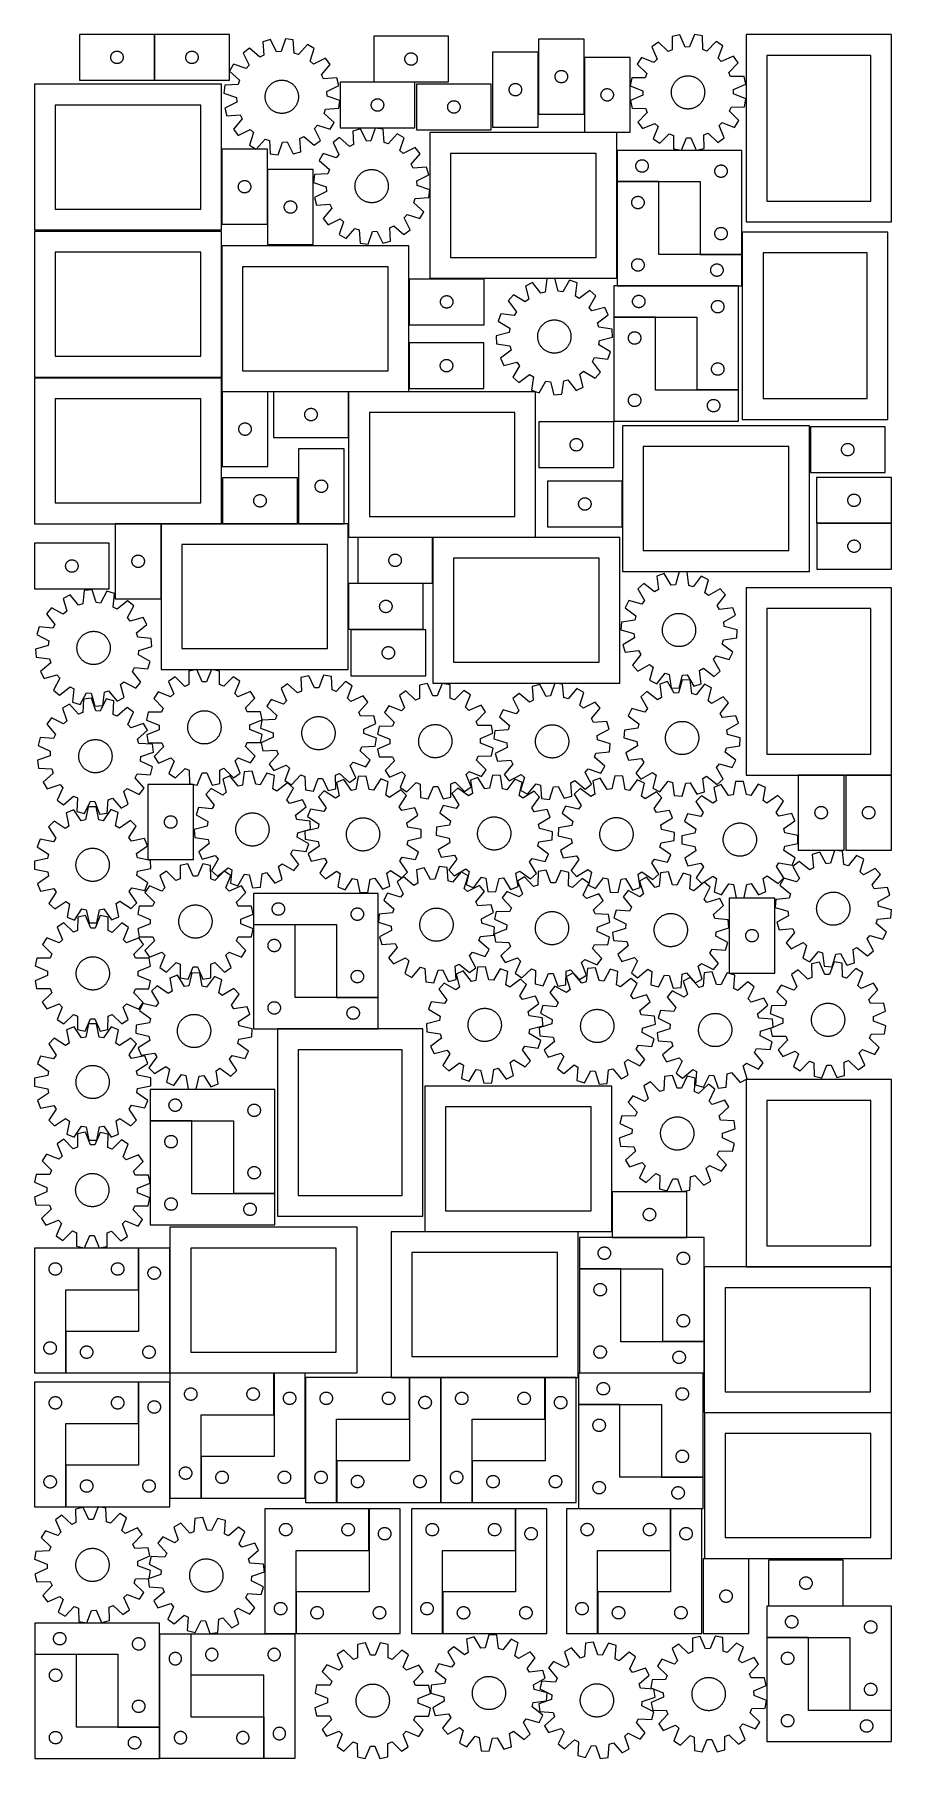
# Model space of a CAD drawing. Header units: millimetres. Extents: x 7 to 1243, y 7 to 2493.
import ezdxf

# ---------------------------------------------------------------- set-up
doc = ezdxf.new("R2010")
doc.units = ezdxf.units.MM
doc.layers.add('COMMON', color=5, linetype='CONTINUOUS', true_color=0x0000ff)
doc.layers.add('CUT', color=7, linetype='CONTINUOUS', true_color=0x000000)

msp = doc.modelspace()

# ---------------------------------------------------------------- linework, layer by layer
at = {"layer": 'COMMON'}
for p, q in [((907.449272, 2281.182432), (847.449272, 2281.182432)), ((1027.449272, 2176.182432), (967.449272, 2176.182432)), ((902.675041, 2085.740904), (842.675041, 2085.740904)), ((1022.675041, 1980.740904), (962.675041, 1980.740904)), ((322.553282, 1209.398998), (382.553282, 1209.398998)), ((442.553282, 1104.398998), (502.553282, 1104.398998)), ((233.654411, 926.423765), (173.654411, 926.423765)), ((353.654411, 821.423765), (293.654411, 821.423765)), ((156.697925, 682.710391), (156.697925, 742.710391)), ((852.99456, 712.896971), (792.99456, 712.896971)), ((51.697925, 562.710391), (51.697925, 622.710391)), ((972.99456, 607.896971), (912.99456, 607.896971)), ((156.784228, 489.590854), (156.784228, 549.590854)), ((352.194934, 502.187412), (352.194934, 562.187412)), ((547.7224, 496.072727), (547.7224, 556.072727)), ((743.333128, 555.979884), (743.333128, 495.979884)), ((791.466123, 517.324444), (851.466123, 517.324444)), ((51.784228, 369.590854), (51.784228, 429.590854)), ((247.194934, 382.187412), (247.194934, 442.187412)), ((442.7224, 376.072727), (442.7224, 436.072727)), ((638.333128, 435.979884), (638.333128, 375.979884)), ((911.466123, 412.324444), (971.466123, 412.324444)), ((489.32738, 306.779147), (489.32738, 366.779147)), ((700.686084, 306.742954), (700.686084, 366.742954)), ((924.380939, 306.804324), (924.380939, 366.804324)), ((384.32738, 186.779147), (384.32738, 246.779147)), ((595.686084, 186.742954), (595.686084, 246.742954)), ((819.380939, 186.804324), (819.380939, 246.804324)), ((232.361003, 186.520977), (232.361003, 126.520977)), ((1063.464453, 181.091953), (1123.464453, 181.091953)), ((66.980522, 156.781019), (6.980522, 156.781019)), ((1183.464453, 76.091953), (1243.464453, 76.091953)), ((186.980522, 51.781019), (126.980522, 51.781019)), ((337.361003, 66.520977), (337.361003, 6.520977))]:
    msp.add_line(p, q, dxfattribs=at)
at = {"layer": 'CUT'}
for p, q in [((179.56915, 2493.488101), (71.56915, 2493.488101)), ((71.56915, 2493.488101), (71.56915, 2427.488101)), ((179.56915, 2427.488101), (179.56915, 2493.488101)), ((287.781856, 2493.483221), (179.781856, 2493.483221)), ((179.781856, 2493.483221), (179.781856, 2427.483221)), ((287.781856, 2427.483221), (287.781856, 2493.483221)), ((368.66782, 2487.436411), (362.388566, 2469.105743)), ((380.106401, 2485.938301), (368.66782, 2487.436411)), ((604.082395, 2491.067446), (496.082395, 2491.067446)), ((496.082395, 2491.067446), (496.082395, 2425.067446)), ((604.082395, 2425.067446), (604.082395, 2491.067446)), ((937.967291, 2493.120524), (926.684887, 2490.713694)), ((926.684887, 2490.713694), (926.885964, 2471.338401)), ((945.690409, 2475.349878), (937.967291, 2493.120524)), ((959.348456, 2493.41616), (952.119623, 2475.438774)), ((970.693092, 2491.322192), (959.348456, 2493.41616)), ((971.027791, 2471.948746), (970.693092, 2491.322192)), ((1033.476227, 2493.259821), (1033.476227, 2223.259821)), ((1243.476227, 2493.259821), (1033.476227, 2493.259821)), ((1243.476227, 2223.259821), (1243.476227, 2493.259821)), ((116.646146, 2461.662836), (116.742083, 2462.243914)), ((116.742083, 2462.243914), (116.875818, 2462.817472)), ((116.875818, 2462.817472), (117.046779, 2463.381056)), ((117.046779, 2463.381056), (117.254234, 2463.932252)), ((117.254234, 2463.932252), (117.497295, 2464.468699)), ((117.497295, 2464.468699), (117.774921, 2464.988101)), ((117.774921, 2464.988101), (118.085924, 2465.488233)), ((118.085924, 2465.488233), (118.42897, 2465.966954)), ((118.42897, 2465.966954), (118.802592, 2466.422213)), ((118.802592, 2466.422213), (119.205189, 2466.852062)), ((119.205189, 2466.852062), (119.635038, 2467.254659)), ((119.635038, 2467.254659), (120.090297, 2467.628281)), ((120.090297, 2467.628281), (120.569018, 2467.971327)), ((120.569018, 2467.971327), (121.06915, 2468.282329)), ((121.06915, 2468.282329), (121.588552, 2468.559955)), ((121.588552, 2468.559955), (122.124999, 2468.803016)), ((122.124999, 2468.803016), (122.676195, 2469.010472)), ((122.676195, 2469.010472), (123.239779, 2469.181433)), ((123.239779, 2469.181433), (123.813337, 2469.315168)), ((123.813337, 2469.315168), (124.394414, 2469.411104)), ((124.394414, 2469.411104), (124.980522, 2469.468831)), ((124.980522, 2469.468831), (125.56915, 2469.488101)), ((125.56915, 2469.488101), (126.157778, 2469.468831)), ((126.157778, 2469.468831), (126.743886, 2469.411104)), ((126.743886, 2469.411104), (127.324963, 2469.315168)), ((127.324963, 2469.315168), (127.898521, 2469.181433)), ((127.898521, 2469.181433), (128.462105, 2469.010472)), ((128.462105, 2469.010472), (129.013301, 2468.803016)), ((129.013301, 2468.803016), (129.549748, 2468.559955)), ((129.549748, 2468.559955), (130.06915, 2468.282329)), ((130.06915, 2468.282329), (130.569282, 2467.971327)), ((130.569282, 2467.971327), (131.048003, 2467.628281)), ((131.048003, 2467.628281), (131.503262, 2467.254659)), ((131.503262, 2467.254659), (131.933111, 2466.852062)), ((131.933111, 2466.852062), (132.335708, 2466.422213)), ((132.335708, 2466.422213), (132.70933, 2465.966954)), ((132.70933, 2465.966954), (133.052377, 2465.488233)), ((133.052377, 2465.488233), (133.363379, 2464.988101)), ((133.363379, 2464.988101), (133.641005, 2464.468699)), ((133.641005, 2464.468699), (133.884066, 2463.932252)), ((133.884066, 2463.932252), (134.091521, 2463.381056)), ((134.091521, 2463.381056), (134.262482, 2462.817472)), ((134.262482, 2462.817472), (134.396218, 2462.243914)), ((134.396218, 2462.243914), (134.492154, 2461.662836)), ((224.858852, 2461.657957), (224.954788, 2462.239034)), ((224.954788, 2462.239034), (225.088523, 2462.812592)), ((225.088523, 2462.812592), (225.259485, 2463.376176)), ((225.259485, 2463.376176), (225.46694, 2463.927372)), ((225.46694, 2463.927372), (225.710001, 2464.463819)), ((225.710001, 2464.463819), (225.987627, 2464.983221)), ((225.987627, 2464.983221), (226.298629, 2465.483353)), ((226.298629, 2465.483353), (226.641676, 2465.962074)), ((226.641676, 2465.962074), (227.015297, 2466.417333)), ((227.015297, 2466.417333), (227.417895, 2466.847182)), ((227.417895, 2466.847182), (227.847743, 2467.249779)), ((227.847743, 2467.249779), (228.303003, 2467.623401)), ((228.303003, 2467.623401), (228.781724, 2467.966447)), ((228.781724, 2467.966447), (229.281856, 2468.27745)), ((229.281856, 2468.27745), (229.801258, 2468.555076)), ((229.801258, 2468.555076), (230.337705, 2468.798137)), ((230.337705, 2468.798137), (230.888901, 2469.005592)), ((230.888901, 2469.005592), (231.452484, 2469.176553)), ((231.452484, 2469.176553), (232.026043, 2469.310288)), ((232.026043, 2469.310288), (232.60712, 2469.406225)), ((232.60712, 2469.406225), (233.193228, 2469.463951)), ((233.193228, 2469.463951), (233.781856, 2469.483221)), ((233.781856, 2469.483221), (234.370484, 2469.463951)), ((234.370484, 2469.463951), (234.956591, 2469.406225)), ((234.956591, 2469.406225), (235.537669, 2469.310288)), ((235.537669, 2469.310288), (236.111227, 2469.176553)), ((236.111227, 2469.176553), (236.674811, 2469.005592)), ((236.674811, 2469.005592), (237.226007, 2468.798137)), ((237.226007, 2468.798137), (237.762454, 2468.555076)), ((237.762454, 2468.555076), (238.281856, 2468.27745)), ((238.281856, 2468.27745), (238.781988, 2467.966447)), ((238.781988, 2467.966447), (239.260709, 2467.623401)), ((239.260709, 2467.623401), (239.715968, 2467.249779)), ((239.715968, 2467.249779), (240.145817, 2466.847182)), ((240.145817, 2466.847182), (240.548414, 2466.417333)), ((240.548414, 2466.417333), (240.922036, 2465.962074)), ((240.922036, 2465.962074), (241.265082, 2465.483353)), ((241.265082, 2465.483353), (241.576084, 2464.983221)), ((241.576084, 2464.983221), (241.85371, 2464.463819)), ((241.85371, 2464.463819), (242.096772, 2463.927372)), ((242.096772, 2463.927372), (242.304227, 2463.376176)), ((242.304227, 2463.376176), (242.475188, 2462.812592)), ((242.475188, 2462.812592), (242.608923, 2462.239034)), ((242.608923, 2462.239034), (242.704859, 2461.657957)), ((317.018499, 2473.559861), (307.870878, 2466.530886)), ((307.870878, 2466.530886), (316.392514, 2449.129043)), ((331.638906, 2460.844275), (317.018499, 2473.559861)), ((337.403734, 2463.691985), (331.638906, 2460.844275)), ((347.331337, 2486.023563), (336.190165, 2483.03028)), ((336.190165, 2483.03028), (337.403734, 2463.691985)), ((355.972788, 2468.680906), (347.331337, 2486.023563)), ((362.388566, 2469.105743), (355.972788, 2468.680906)), ((381.453313, 2466.608836), (380.106401, 2485.938301)), ((387.543296, 2464.546122), (381.453313, 2466.608836)), ((400.359413, 2479.078484), (387.543296, 2464.546122)), ((410.353982, 2473.317056), (400.359413, 2479.078484)), ((404.201301, 2454.943518), (410.353982, 2473.317056)), ((542.01054, 2462.048045), (542.288166, 2462.567446)), ((542.288166, 2462.567446), (542.599168, 2463.067578)), ((542.599168, 2463.067578), (542.942215, 2463.546299)), ((542.942215, 2463.546299), (543.315836, 2464.001559)), ((543.315836, 2464.001559), (543.718434, 2464.431407)), ((543.718434, 2464.431407), (544.148282, 2464.834005)), ((544.148282, 2464.834005), (544.603542, 2465.207626)), ((544.603542, 2465.207626), (545.082263, 2465.550673)), ((545.082263, 2465.550673), (545.582395, 2465.861675)), ((545.582395, 2465.861675), (546.101796, 2466.139301)), ((546.101796, 2466.139301), (546.638244, 2466.382362)), ((546.638244, 2466.382362), (547.189439, 2466.589818)), ((547.189439, 2466.589818), (547.753023, 2466.760779)), ((547.753023, 2466.760779), (548.326582, 2466.894514)), ((548.326582, 2466.894514), (548.907659, 2466.99045)), ((548.907659, 2466.99045), (549.493767, 2467.048177)), ((549.493767, 2467.048177), (550.082395, 2467.067446)), ((550.082395, 2467.067446), (550.671023, 2467.048177)), ((550.671023, 2467.048177), (551.25713, 2466.99045)), ((551.25713, 2466.99045), (551.838208, 2466.894514)), ((551.838208, 2466.894514), (552.411766, 2466.760779)), ((552.411766, 2466.760779), (552.97535, 2466.589818)), ((552.97535, 2466.589818), (553.526546, 2466.382362)), ((553.526546, 2466.382362), (554.062993, 2466.139301)), ((554.062993, 2466.139301), (554.582395, 2465.861675)), ((554.582395, 2465.861675), (555.082527, 2465.550673)), ((555.082527, 2465.550673), (555.561248, 2465.207626)), ((555.561248, 2465.207626), (556.016507, 2464.834005)), ((556.016507, 2464.834005), (556.446356, 2464.431407)), ((556.446356, 2464.431407), (556.848953, 2464.001559)), ((556.848953, 2464.001559), (557.222575, 2463.546299)), ((557.222575, 2463.546299), (557.565621, 2463.067578)), ((557.565621, 2463.067578), (557.876623, 2462.567446)), ((557.876623, 2462.567446), (558.154249, 2462.048045)), ((667.641044, 2467.913147), (667.641044, 2359.913147)), ((733.641044, 2467.913147), (667.641044, 2467.913147)), ((733.641044, 2359.913147), (733.641044, 2467.913147)), ((799.90054, 2486.729068), (733.90054, 2486.729068)), ((733.90054, 2486.729068), (733.90054, 2378.729068)), ((799.90054, 2378.729068), (799.90054, 2486.729068)), ((907.044401, 2482.258345), (897.541873, 2475.717135)), ((897.541873, 2475.717135), (905.142248, 2457.893646)), ((920.980164, 2468.795918), (907.044401, 2482.258345)), ((926.885964, 2471.338401), (920.980164, 2468.795918)), ((952.119623, 2475.438774), (945.690409, 2475.349878)), ((977.001629, 2469.570522), (971.027791, 2471.948746)), ((990.559847, 2483.413106), (977.001629, 2469.570522)), ((1000.239597, 2477.137127), (990.559847, 2483.413106)), ((993.134922, 2459.110314), (1000.239597, 2477.137127)), ((1015.56741, 2462.227407), (997.743922, 2454.627032)), ((1022.10862, 2452.724879), (1015.56741, 2462.227407)), ((1063.476227, 2463.259821), (1063.476227, 2253.259821)), ((1213.476227, 2463.259821), (1063.476227, 2463.259821)), ((1213.476227, 2253.259821), (1213.476227, 2463.259821)), ((116.56915, 2460.488101), (116.58842, 2461.076729)), ((116.58842, 2459.899473), (116.56915, 2460.488101)), ((116.58842, 2461.076729), (116.646146, 2461.662836)), ((116.646146, 2459.313365), (116.58842, 2459.899473)), ((116.742083, 2458.732288), (116.646146, 2459.313365)), ((116.875818, 2458.158729), (116.742083, 2458.732288)), ((117.046779, 2457.595145), (116.875818, 2458.158729)), ((117.254234, 2457.04395), (117.046779, 2457.595145)), ((117.497295, 2456.507502), (117.254234, 2457.04395)), ((117.774921, 2455.988101), (117.497295, 2456.507502)), ((118.085924, 2455.487969), (117.774921, 2455.988101)), ((118.42897, 2455.009248), (118.085924, 2455.487969)), ((118.802592, 2454.553988), (118.42897, 2455.009248)), ((119.205189, 2454.12414), (118.802592, 2454.553988)), ((119.635038, 2453.721542), (119.205189, 2454.12414)), ((120.090297, 2453.347921), (119.635038, 2453.721542)), ((120.569018, 2453.004874), (120.090297, 2453.347921)), ((121.06915, 2452.693872), (120.569018, 2453.004874)), ((121.588552, 2452.416246), (121.06915, 2452.693872)), ((122.124999, 2452.173185), (121.588552, 2452.416246)), ((122.676195, 2451.96573), (122.124999, 2452.173185)), ((123.239779, 2451.794768), (122.676195, 2451.96573)), ((123.813337, 2451.661033), (123.239779, 2451.794768)), ((124.394414, 2451.565097), (123.813337, 2451.661033)), ((124.980522, 2451.50737), (124.394414, 2451.565097)), ((125.56915, 2451.488101), (124.980522, 2451.50737)), ((126.157778, 2451.50737), (125.56915, 2451.488101)), ((126.743886, 2451.565097), (126.157778, 2451.50737)), ((127.324963, 2451.661033), (126.743886, 2451.565097)), ((127.898521, 2451.794768), (127.324963, 2451.661033)), ((128.462105, 2451.96573), (127.898521, 2451.794768)), ((129.013301, 2452.173185), (128.462105, 2451.96573)), ((129.549748, 2452.416246), (129.013301, 2452.173185)), ((130.06915, 2452.693872), (129.549748, 2452.416246)), ((130.569282, 2453.004874), (130.06915, 2452.693872)), ((131.048003, 2453.347921), (130.569282, 2453.004874)), ((131.503262, 2453.721542), (131.048003, 2453.347921)), ((131.933111, 2454.12414), (131.503262, 2453.721542)), ((132.335708, 2454.553988), (131.933111, 2454.12414)), ((132.70933, 2455.009248), (132.335708, 2454.553988)), ((133.052377, 2455.487969), (132.70933, 2455.009248)), ((133.363379, 2455.988101), (133.052377, 2455.487969)), ((133.641005, 2456.507502), (133.363379, 2455.988101)), ((133.884066, 2457.04395), (133.641005, 2456.507502)), ((134.091521, 2457.595145), (133.884066, 2457.04395)), ((134.262482, 2458.158729), (134.091521, 2457.595145)), ((134.396218, 2458.732288), (134.262482, 2458.158729)), ((134.492154, 2459.313365), (134.396218, 2458.732288)), ((134.492154, 2461.662836), (134.54988, 2461.076729)), ((134.54988, 2459.899473), (134.492154, 2459.313365)), ((134.54988, 2461.076729), (134.56915, 2460.488101)), ((134.56915, 2460.488101), (134.54988, 2459.899473)), ((224.781856, 2460.483221), (224.801125, 2461.071849)), ((224.801125, 2459.894593), (224.781856, 2460.483221)), ((224.801125, 2461.071849), (224.858852, 2461.657957)), ((224.858852, 2459.308485), (224.801125, 2459.894593)), ((224.954788, 2458.727408), (224.858852, 2459.308485)), ((225.088523, 2458.153849), (224.954788, 2458.727408)), ((225.259485, 2457.590266), (225.088523, 2458.153849)), ((225.46694, 2457.03907), (225.259485, 2457.590266)), ((225.710001, 2456.502623), (225.46694, 2457.03907)), ((225.987627, 2455.983221), (225.710001, 2456.502623)), ((226.298629, 2455.483089), (225.987627, 2455.983221)), ((226.641676, 2455.004368), (226.298629, 2455.483089)), ((227.015297, 2454.549109), (226.641676, 2455.004368)), ((227.417895, 2454.11926), (227.015297, 2454.549109)), ((227.847743, 2453.716663), (227.417895, 2454.11926)), ((228.303003, 2453.343041), (227.847743, 2453.716663)), ((228.781724, 2452.999994), (228.303003, 2453.343041)), ((229.281856, 2452.688992), (228.781724, 2452.999994)), ((229.801258, 2452.411366), (229.281856, 2452.688992)), ((230.337705, 2452.168305), (229.801258, 2452.411366)), ((230.888901, 2451.96085), (230.337705, 2452.168305)), ((231.452484, 2451.789888), (230.888901, 2451.96085)), ((232.026043, 2451.656153), (231.452484, 2451.789888)), ((232.60712, 2451.560217), (232.026043, 2451.656153)), ((233.193228, 2451.502491), (232.60712, 2451.560217)), ((233.781856, 2451.483221), (233.193228, 2451.502491)), ((234.370484, 2451.502491), (233.781856, 2451.483221)), ((234.956591, 2451.560217), (234.370484, 2451.502491)), ((235.537669, 2451.656153), (234.956591, 2451.560217)), ((236.111227, 2451.789888), (235.537669, 2451.656153)), ((236.674811, 2451.96085), (236.111227, 2451.789888)), ((237.226007, 2452.168305), (236.674811, 2451.96085)), ((237.762454, 2452.411366), (237.226007, 2452.168305)), ((238.281856, 2452.688992), (237.762454, 2452.411366)), ((238.781988, 2452.999994), (238.281856, 2452.688992)), ((239.260709, 2453.343041), (238.781988, 2452.999994)), ((239.715968, 2453.716663), (239.260709, 2453.343041)), ((240.145817, 2454.11926), (239.715968, 2453.716663)), ((240.548414, 2454.549109), (240.145817, 2454.11926)), ((240.922036, 2455.004368), (240.548414, 2454.549109)), ((241.265082, 2455.483089), (240.922036, 2455.004368)), ((241.576084, 2455.983221), (241.265082, 2455.483089)), ((241.85371, 2456.502623), (241.576084, 2455.983221)), ((242.096772, 2457.03907), (241.85371, 2456.502623)), ((242.304227, 2457.590266), (242.096772, 2457.03907)), ((242.475188, 2458.153849), (242.304227, 2457.590266)), ((242.608923, 2458.727408), (242.475188, 2458.153849)), ((242.704859, 2459.308485), (242.608923, 2458.727408)), ((242.704859, 2461.657957), (242.762586, 2461.071849)), ((242.762586, 2459.894593), (242.704859, 2459.308485)), ((242.762586, 2461.071849), (242.781856, 2460.483221)), ((242.781856, 2460.483221), (242.762586, 2459.894593)), ((293.782741, 2450.44468), (288.021313, 2440.450111)), ((288.021313, 2440.450111), (302.553675, 2427.633994)), ((312.156279, 2444.291998), (293.782741, 2450.44468)), ((316.392514, 2449.129043), (312.156279, 2444.291998)), ((409.038345, 2450.707283), (404.201301, 2454.943518)), ((426.440188, 2459.228919), (409.038345, 2450.707283)), ((420.753577, 2435.460891), (433.469163, 2450.081298)), ((433.469163, 2450.081298), (426.440188, 2459.228919)), ((541.082395, 2458.067446), (541.101664, 2458.656075)), ((541.101664, 2457.478818), (541.082395, 2458.067446)), ((541.101664, 2458.656075), (541.159391, 2459.242182)), ((541.159391, 2456.892711), (541.101664, 2457.478818)), ((541.159391, 2459.242182), (541.255327, 2459.823259)), ((541.255327, 2456.311633), (541.159391, 2456.892711)), ((541.255327, 2459.823259), (541.389062, 2460.396818)), ((541.389062, 2455.738075), (541.255327, 2456.311633)), ((541.389062, 2460.396818), (541.560024, 2460.960402)), ((541.560024, 2455.174491), (541.389062, 2455.738075)), ((541.560024, 2460.960402), (541.767479, 2461.511597)), ((541.767479, 2454.623295), (541.560024, 2455.174491)), ((541.767479, 2461.511597), (542.01054, 2462.048045)), ((542.01054, 2454.086848), (541.767479, 2454.623295)), ((542.288166, 2453.567446), (542.01054, 2454.086848)), ((542.599168, 2453.067314), (542.288166, 2453.567446)), ((542.942215, 2452.588594), (542.599168, 2453.067314)), ((543.315836, 2452.133334), (542.942215, 2452.588594)), ((543.718434, 2451.703485), (543.315836, 2452.133334)), ((544.148282, 2451.300888), (543.718434, 2451.703485)), ((544.603542, 2450.927266), (544.148282, 2451.300888)), ((545.082263, 2450.58422), (544.603542, 2450.927266)), ((545.582395, 2450.273218), (545.082263, 2450.58422)), ((546.101796, 2449.995592), (545.582395, 2450.273218)), ((546.638244, 2449.752531), (546.101796, 2449.995592)), ((547.189439, 2449.545075), (546.638244, 2449.752531)), ((547.753023, 2449.374114), (547.189439, 2449.545075)), ((548.326582, 2449.240379), (547.753023, 2449.374114)), ((548.907659, 2449.144443), (548.326582, 2449.240379)), ((549.493767, 2449.086716), (548.907659, 2449.144443)), ((550.082395, 2449.067446), (549.493767, 2449.086716)), ((550.671023, 2449.086716), (550.082395, 2449.067446)), ((551.25713, 2449.144443), (550.671023, 2449.086716)), ((551.838208, 2449.240379), (551.25713, 2449.144443)), ((552.411766, 2449.374114), (551.838208, 2449.240379)), ((552.97535, 2449.545075), (552.411766, 2449.374114)), ((553.526546, 2449.752531), (552.97535, 2449.545075)), ((554.062993, 2449.995592), (553.526546, 2449.752531)), ((554.582395, 2450.273218), (554.062993, 2449.995592)), ((555.082527, 2450.58422), (554.582395, 2450.273218)), ((555.561248, 2450.927266), (555.082527, 2450.58422)), ((556.016507, 2451.300888), (555.561248, 2450.927266)), ((556.446356, 2451.703485), (556.016507, 2451.300888)), ((556.848953, 2452.133334), (556.446356, 2451.703485)), ((557.222575, 2452.588594), (556.848953, 2452.133334)), ((557.565621, 2453.067314), (557.222575, 2452.588594)), ((557.876623, 2453.567446), (557.565621, 2453.067314)), ((558.154249, 2454.086848), (557.876623, 2453.567446)), ((558.154249, 2462.048045), (558.39731, 2461.511597)), ((558.39731, 2454.623295), (558.154249, 2454.086848)), ((558.39731, 2461.511597), (558.604766, 2460.960402)), ((558.604766, 2455.174491), (558.39731, 2454.623295)), ((558.604766, 2460.960402), (558.775727, 2460.396818)), ((558.775727, 2455.738075), (558.604766, 2455.174491)), ((558.775727, 2460.396818), (558.909462, 2459.823259)), ((558.909462, 2456.311633), (558.775727, 2455.738075)), ((558.909462, 2459.823259), (559.005398, 2459.242182)), ((559.005398, 2456.892711), (558.909462, 2456.311633)), ((559.005398, 2459.242182), (559.063125, 2458.656075)), ((559.063125, 2457.478818), (559.005398, 2456.892711)), ((559.063125, 2458.656075), (559.082395, 2458.067446)), ((559.082395, 2458.067446), (559.063125, 2457.478818)), ((758.828685, 2436.709666), (759.106311, 2437.229068)), ((759.106311, 2437.229068), (759.417314, 2437.7292)), ((759.417314, 2437.7292), (759.76036, 2438.207921)), ((759.76036, 2438.207921), (760.133982, 2438.66318)), ((760.133982, 2438.66318), (760.536579, 2439.093029)), ((760.536579, 2439.093029), (760.966428, 2439.495626)), ((760.966428, 2439.495626), (761.421687, 2439.869248)), ((761.421687, 2439.869248), (761.900408, 2440.212295)), ((761.900408, 2440.212295), (762.40054, 2440.523297)), ((762.40054, 2440.523297), (762.919942, 2440.800923)), ((762.919942, 2440.800923), (763.456389, 2441.043984)), ((763.456389, 2441.043984), (764.007585, 2441.251439)), ((764.007585, 2441.251439), (764.571169, 2441.422401)), ((764.571169, 2441.422401), (765.144727, 2441.556136)), ((765.144727, 2441.556136), (765.725804, 2441.652072)), ((765.725804, 2441.652072), (766.311912, 2441.709798)), ((766.311912, 2441.709798), (766.90054, 2441.729068)), ((766.90054, 2441.729068), (767.489168, 2441.709798)), ((767.489168, 2441.709798), (768.075276, 2441.652072)), ((768.075276, 2441.652072), (768.656353, 2441.556136)), ((768.656353, 2441.556136), (769.229911, 2441.422401)), ((769.229911, 2441.422401), (769.793495, 2441.251439)), ((769.793495, 2441.251439), (770.344691, 2441.043984)), ((770.344691, 2441.043984), (770.881138, 2440.800923)), ((770.881138, 2440.800923), (771.40054, 2440.523297)), ((771.40054, 2440.523297), (771.900672, 2440.212295)), ((771.900672, 2440.212295), (772.379393, 2439.869248)), ((772.379393, 2439.869248), (772.834652, 2439.495626)), ((772.834652, 2439.495626), (773.264501, 2439.093029)), ((773.264501, 2439.093029), (773.667098, 2438.66318)), ((773.667098, 2438.66318), (774.04072, 2438.207921)), ((774.04072, 2438.207921), (774.383767, 2437.7292)), ((774.383767, 2437.7292), (774.694769, 2437.229068)), ((774.694769, 2437.229068), (774.972395, 2436.709666)), ((800.11779, 2460.398499), (800.11779, 2352.398499)), ((866.11779, 2460.398499), (800.11779, 2460.398499)), ((866.11779, 2352.398499), (866.11779, 2460.398499)), ((882.632153, 2460.389322), (876.356174, 2450.709572)), ((876.356174, 2450.709572), (890.198758, 2437.151353)), ((900.658966, 2453.284647), (882.632153, 2460.389322)), ((905.142248, 2457.893646), (900.658966, 2453.284647)), ((997.743922, 2454.627032), (993.134922, 2459.110314)), ((1008.646193, 2438.789116), (1022.10862, 2452.724879)), ((1011.188676, 2432.883316), (1008.646193, 2438.789116)), ((276.517143, 2421.673654), (6.517143, 2421.673654)), ((6.517143, 2421.673654), (6.517143, 2211.673654)), ((71.56915, 2427.488101), (179.56915, 2427.488101)), ((179.781856, 2427.483221), (287.781856, 2427.483221)), ((276.517143, 2211.673654), (276.517143, 2421.673654)), ((281.161496, 2420.197098), (279.663386, 2408.758517)), ((300.490961, 2421.54401), (281.161496, 2420.197098)), ((302.553675, 2427.633994), (300.490961, 2421.54401)), ((340.867977, 2411.569305), (341.212066, 2412.485982)), ((341.212066, 2412.485982), (341.593258, 2413.387862)), ((341.593258, 2413.387862), (342.01092, 2414.273444)), ((342.01092, 2414.273444), (342.464355, 2415.141252)), ((342.464355, 2415.141252), (342.95281, 2415.989843)), ((342.95281, 2415.989843), (343.475471, 2416.817805)), ((343.475471, 2416.817805), (344.031469, 2417.623759)), ((344.031469, 2417.623759), (344.619878, 2418.406364)), ((344.619878, 2418.406364), (345.239718, 2419.164317)), ((345.239718, 2419.164317), (345.889958, 2419.896357)), ((345.889958, 2419.896357), (346.569516, 2420.601265)), ((346.569516, 2420.601265), (347.277261, 2421.277869)), ((347.277261, 2421.277869), (348.012015, 2421.925042)), ((348.012015, 2421.925042), (348.772554, 2422.541706)), ((348.772554, 2422.541706), (349.557613, 2423.126836)), ((349.557613, 2423.126836), (350.365886, 2423.679458)), ((350.365886, 2423.679458), (351.196026, 2424.198651)), ((351.196026, 2424.198651), (352.046653, 2424.683552)), ((352.046653, 2424.683552), (352.916351, 2425.133354)), ((352.916351, 2425.133354), (353.803671, 2425.547308)), ((353.803671, 2425.547308), (354.707138, 2425.924724)), ((354.707138, 2425.924724), (355.625247, 2426.264976)), ((355.625247, 2426.264976), (356.55647, 2426.567496)), ((356.55647, 2426.567496), (357.499258, 2426.83178)), ((357.499258, 2426.83178), (358.452041, 2427.05739)), ((358.452041, 2427.05739), (359.413233, 2427.24395)), ((359.413233, 2427.24395), (360.381235, 2427.391148)), ((360.381235, 2427.391148), (361.354435, 2427.498741)), ((361.354435, 2427.498741), (362.331214, 2427.566549)), ((362.331214, 2427.566549), (363.309946, 2427.594458)), ((363.309946, 2427.594458), (364.289002, 2427.582424)), ((364.289002, 2427.582424), (365.266752, 2427.530465)), ((365.266752, 2427.530465), (366.241569, 2427.438668)), ((366.241569, 2427.438668), (367.211831, 2427.307187)), ((367.211831, 2427.307187), (368.175922, 2427.136239)), ((368.175922, 2427.136239), (369.132239, 2426.926109)), ((369.132239, 2426.926109), (370.079188, 2426.677148)), ((370.079188, 2426.677148), (371.015195, 2426.389769)), ((371.015195, 2426.389769), (371.938701, 2426.064451)), ((371.938701, 2426.064451), (372.848169, 2425.701735)), ((372.848169, 2425.701735), (373.742085, 2425.302225)), ((373.742085, 2425.302225), (374.618963, 2424.866585)), ((374.618963, 2424.866585), (375.477341, 2424.395542)), ((375.477341, 2424.395542), (376.315792, 2423.889879)), ((376.315792, 2423.889879), (377.13292, 2423.350437)), ((377.13292, 2423.350437), (377.927364, 2422.778115)), ((377.927364, 2422.778115), (378.697804, 2422.173865)), ((378.697804, 2422.173865), (379.442955, 2421.538692)), ((379.442955, 2421.538692), (380.161579, 2420.873655)), ((380.161579, 2420.873655), (380.852479, 2420.179859)), ((380.852479, 2420.179859), (381.514505, 2419.45846)), ((381.514505, 2419.45846), (382.146555, 2418.710658)), ((382.146555, 2418.710658), (382.747577, 2417.937698)), ((382.747577, 2417.937698), (383.316572, 2417.140866)), ((383.316572, 2417.140866), (383.852591, 2416.321489)), ((383.852591, 2416.321489), (384.354742, 2415.48093)), ((384.354742, 2415.48093), (384.822191, 2414.620589)), ((384.822191, 2414.620589), (385.254159, 2413.741897)), ((385.254159, 2413.741897), (385.649926, 2412.846318)), ((385.649926, 2412.846318), (386.008835, 2411.93534)), ((423.601287, 2429.696063), (420.753577, 2435.460891)), ((442.939582, 2430.909632), (423.601287, 2429.696063)), ((428.590208, 2411.127009), (445.932865, 2419.76846)), ((445.932865, 2419.76846), (442.939582, 2430.909632)), ((555.560115, 2424.785223), (447.560115, 2424.785223)), ((447.560115, 2424.785223), (447.560115, 2358.785223)), ((496.082395, 2425.067446), (604.082395, 2425.067446)), ((555.560115, 2358.785223), (555.560115, 2424.785223)), ((665.874934, 2422.008123), (557.874934, 2422.008123)), ((557.874934, 2422.008123), (557.874934, 2356.008123)), ((665.874934, 2356.008123), (665.874934, 2422.008123)), ((691.641044, 2413.913147), (691.660314, 2414.501775)), ((691.660314, 2413.324519), (691.641044, 2413.913147)), ((691.660314, 2414.501775), (691.718041, 2415.087883)), ((691.718041, 2412.738412), (691.660314, 2413.324519)), ((691.718041, 2415.087883), (691.813977, 2415.66896)), ((691.813977, 2412.157334), (691.718041, 2412.738412)), ((691.813977, 2415.66896), (691.947712, 2416.242519)), ((691.947712, 2416.242519), (692.118673, 2416.806102)), ((692.118673, 2416.806102), (692.326129, 2417.357298)), ((692.326129, 2417.357298), (692.56919, 2417.893745)), ((692.56919, 2417.893745), (692.846816, 2418.413147)), ((692.846816, 2418.413147), (693.157818, 2418.913279)), ((693.157818, 2418.913279), (693.500864, 2419.392)), ((693.500864, 2419.392), (693.874486, 2419.84726)), ((693.874486, 2419.84726), (694.277083, 2420.277108)), ((694.277083, 2420.277108), (694.706932, 2420.679706)), ((694.706932, 2420.679706), (695.162191, 2421.053327)), ((695.162191, 2421.053327), (695.640912, 2421.396374)), ((695.640912, 2421.396374), (696.141044, 2421.707376)), ((696.141044, 2421.707376), (696.660446, 2421.985002)), ((696.660446, 2421.985002), (697.196893, 2422.228063)), ((697.196893, 2422.228063), (697.748089, 2422.435518)), ((697.748089, 2422.435518), (698.311673, 2422.60648)), ((698.311673, 2422.60648), (698.885231, 2422.740215)), ((698.885231, 2422.740215), (699.466309, 2422.836151)), ((699.466309, 2422.836151), (700.052416, 2422.893878)), ((700.052416, 2422.893878), (700.641044, 2422.913147)), ((700.641044, 2422.913147), (701.229673, 2422.893878)), ((701.229673, 2422.893878), (701.81578, 2422.836151)), ((701.81578, 2422.836151), (702.396857, 2422.740215)), ((702.396857, 2422.740215), (702.970416, 2422.60648)), ((702.970416, 2422.60648), (703.534, 2422.435518)), ((703.534, 2422.435518), (704.085195, 2422.228063)), ((704.085195, 2422.228063), (704.621643, 2421.985002)), ((704.621643, 2421.985002), (705.141044, 2421.707376)), ((705.141044, 2421.707376), (705.641176, 2421.396374)), ((705.641176, 2421.396374), (706.119897, 2421.053327)), ((706.119897, 2421.053327), (706.575157, 2420.679706)), ((706.575157, 2420.679706), (707.005005, 2420.277108)), ((707.005005, 2420.277108), (707.407603, 2419.84726)), ((707.407603, 2419.84726), (707.781224, 2419.392)), ((707.781224, 2419.392), (708.124271, 2418.913279)), ((708.124271, 2418.913279), (708.435273, 2418.413147)), ((708.435273, 2418.413147), (708.712899, 2417.893745)), ((708.712899, 2417.893745), (708.95596, 2417.357298)), ((708.95596, 2417.357298), (709.163416, 2416.806102)), ((709.163416, 2416.806102), (709.334377, 2416.242519)), ((709.334377, 2416.242519), (709.468112, 2415.66896)), ((709.468112, 2415.66896), (709.564048, 2415.087883)), ((709.564048, 2412.738412), (709.468112, 2412.157334)), ((709.564048, 2415.087883), (709.621775, 2414.501775)), ((709.621775, 2413.324519), (709.564048, 2412.738412)), ((709.621775, 2414.501775), (709.641044, 2413.913147)), ((709.641044, 2413.913147), (709.621775, 2413.324519)), ((757.90054, 2432.729068), (757.91981, 2433.317696)), ((757.91981, 2432.14044), (757.90054, 2432.729068)), ((757.91981, 2433.317696), (757.977536, 2433.903804)), ((757.977536, 2431.554332), (757.91981, 2432.14044)), ((757.977536, 2433.903804), (758.073473, 2434.484881)), ((758.073473, 2430.973255), (757.977536, 2431.554332)), ((758.073473, 2434.484881), (758.207208, 2435.05844)), ((758.207208, 2430.399697), (758.073473, 2430.973255)), ((758.207208, 2435.05844), (758.378169, 2435.622023)), ((758.378169, 2429.836113), (758.207208, 2430.399697)), ((758.378169, 2435.622023), (758.585624, 2436.173219)), ((758.585624, 2429.284917), (758.378169, 2429.836113)), ((758.585624, 2436.173219), (758.828685, 2436.709666)), ((758.828685, 2428.74847), (758.585624, 2429.284917)), ((759.106311, 2428.229068), (758.828685, 2428.74847)), ((759.417314, 2427.728936), (759.106311, 2428.229068)), ((759.76036, 2427.250215), (759.417314, 2427.728936)), ((760.133982, 2426.794956), (759.76036, 2427.250215)), ((760.536579, 2426.365107), (760.133982, 2426.794956)), ((760.966428, 2425.96251), (760.536579, 2426.365107)), ((761.421687, 2425.588888), (760.966428, 2425.96251)), ((761.900408, 2425.245842), (761.421687, 2425.588888)), ((762.40054, 2424.934839), (761.900408, 2425.245842)), ((762.919942, 2424.657213), (762.40054, 2424.934839)), ((763.456389, 2424.414152), (762.919942, 2424.657213)), ((764.007585, 2424.206697), (763.456389, 2424.414152)), ((764.571169, 2424.035736), (764.007585, 2424.206697)), ((765.144727, 2423.902001), (764.571169, 2424.035736)), ((765.725804, 2423.806064), (765.144727, 2423.902001)), ((766.311912, 2423.748338), (765.725804, 2423.806064)), ((766.90054, 2423.729068), (766.311912, 2423.748338)), ((767.489168, 2423.748338), (766.90054, 2423.729068)), ((768.075276, 2423.806064), (767.489168, 2423.748338)), ((768.656353, 2423.902001), (768.075276, 2423.806064)), ((769.229911, 2424.035736), (768.656353, 2423.902001)), ((769.793495, 2424.206697), (769.229911, 2424.035736)), ((770.344691, 2424.414152), (769.793495, 2424.206697)), ((770.881138, 2424.657213), (770.344691, 2424.414152)), ((771.40054, 2424.934839), (770.881138, 2424.657213)), ((771.900672, 2425.245842), (771.40054, 2424.934839)), ((772.379393, 2425.588888), (771.900672, 2425.245842)), ((772.834652, 2425.96251), (772.379393, 2425.588888)), ((773.264501, 2426.365107), (772.834652, 2425.96251)), ((773.667098, 2426.794956), (773.264501, 2426.365107)), ((774.04072, 2427.250215), (773.667098, 2426.794956)), ((774.383767, 2427.728936), (774.04072, 2427.250215)), ((774.694769, 2428.229068), (774.383767, 2427.728936)), ((774.972395, 2428.74847), (774.694769, 2428.229068)), ((774.972395, 2436.709666), (775.215456, 2436.173219)), ((775.215456, 2429.284917), (774.972395, 2428.74847)), ((775.215456, 2436.173219), (775.422911, 2435.622023)), ((775.422911, 2429.836113), (775.215456, 2429.284917)), ((775.422911, 2435.622023), (775.593872, 2435.05844)), ((775.593872, 2430.399697), (775.422911, 2429.836113)), ((775.593872, 2435.05844), (775.727608, 2434.484881)), ((775.727608, 2430.973255), (775.593872, 2430.399697)), ((775.727608, 2434.484881), (775.823544, 2433.903804)), ((775.823544, 2431.554332), (775.727608, 2430.973255)), ((775.823544, 2433.903804), (775.88127, 2433.317696)), ((775.88127, 2432.14044), (775.823544, 2431.554332)), ((775.88127, 2433.317696), (775.90054, 2432.729068)), ((775.90054, 2432.729068), (775.88127, 2432.14044)), ((826.351232, 2412.332611), (826.753829, 2412.76246)), ((826.753829, 2412.76246), (827.183678, 2413.165057)), ((827.183678, 2413.165057), (827.638937, 2413.538679)), ((827.638937, 2413.538679), (828.117658, 2413.881725)), ((828.117658, 2413.881725), (828.61779, 2414.192727)), ((828.61779, 2414.192727), (829.137192, 2414.470354)), ((829.137192, 2414.470354), (829.673639, 2414.713415)), ((829.673639, 2414.713415), (830.224835, 2414.92087)), ((830.224835, 2414.92087), (830.788419, 2415.091831)), ((830.788419, 2415.091831), (831.361977, 2415.225566)), ((831.361977, 2415.225566), (831.943054, 2415.321503)), ((831.943054, 2415.321503), (832.529162, 2415.379229)), ((832.529162, 2415.379229), (833.11779, 2415.398499)), ((833.11779, 2415.398499), (833.706418, 2415.379229)), ((833.706418, 2415.379229), (834.292526, 2415.321503)), ((834.292526, 2415.321503), (834.873603, 2415.225566)), ((834.873603, 2415.225566), (835.447161, 2415.091831)), ((835.447161, 2415.091831), (836.010745, 2414.92087)), ((836.010745, 2414.92087), (836.561941, 2414.713415)), ((836.561941, 2414.713415), (837.098388, 2414.470354)), ((837.098388, 2414.470354), (837.61779, 2414.192727)), ((837.61779, 2414.192727), (838.117922, 2413.881725)), ((838.117922, 2413.881725), (838.596643, 2413.538679)), ((838.596643, 2413.538679), (839.051902, 2413.165057)), ((839.051902, 2413.165057), (839.481751, 2412.76246)), ((839.481751, 2412.76246), (839.884348, 2412.332611)), ((868.447089, 2430.842816), (866.353121, 2419.49818)), ((866.353121, 2419.49818), (884.330506, 2412.269347)), ((887.820534, 2431.177515), (868.447089, 2430.842816)), ((890.198758, 2437.151353), (887.820534, 2431.177515)), ((925.896397, 2411.996718), (925.999393, 2412.970415)), ((925.999393, 2412.970415), (926.142019, 2413.939101)), ((926.142019, 2413.939101), (926.324038, 2414.901164)), ((926.324038, 2414.901164), (926.545146, 2415.855002)), ((926.545146, 2415.855002), (926.804976, 2416.799027)), ((926.804976, 2416.799027), (927.103095, 2417.731668)), ((927.103095, 2417.731668), (927.439007, 2418.651374)), ((927.439007, 2418.651374), (927.812153, 2419.556613)), ((927.812153, 2419.556613), (928.221912, 2420.445878)), ((928.221912, 2420.445878), (928.667602, 2421.31769)), ((928.667602, 2421.31769), (929.148481, 2422.170597)), ((929.148481, 2422.170597), (929.663749, 2423.00318)), ((929.663749, 2423.00318), (930.212547, 2423.814053)), ((930.212547, 2423.814053), (930.793964, 2424.601866)), ((930.793964, 2424.601866), (931.40703, 2425.365309)), ((931.40703, 2425.365309), (932.050726, 2426.10311)), ((932.050726, 2426.10311), (932.72398, 2426.814042)), ((932.72398, 2426.814042), (933.425672, 2427.496921)), ((933.425672, 2427.496921), (934.154633, 2428.150611)), ((934.154633, 2428.150611), (934.909651, 2428.774024)), ((934.909651, 2428.774024), (935.689469, 2429.366122)), ((935.689469, 2429.366122), (936.492788, 2429.925919)), ((936.492788, 2429.925919), (937.318272, 2430.452484)), ((937.318272, 2430.452484), (938.164547, 2430.944941)), ((938.164547, 2430.944941), (939.030205, 2431.402469)), ((939.030205, 2431.402469), (939.913804, 2431.824308)), ((939.913804, 2431.824308), (940.813874, 2432.209754)), ((940.813874, 2432.209754), (941.728917, 2432.558168)), ((941.728917, 2432.558168), (942.657409, 2432.868968)), ((942.657409, 2432.868968), (943.597806, 2433.141638)), ((943.597806, 2433.141638), (944.548542, 2433.375723)), ((944.548542, 2433.375723), (945.508035, 2433.570835)), ((945.508035, 2433.570835), (946.474688, 2433.726647)), ((946.474688, 2433.726647), (947.446892, 2433.842902)), ((947.446892, 2433.842902), (948.423028, 2433.919405)), ((948.423028, 2433.919405), (949.401473, 2433.956029)), ((949.401473, 2433.956029), (950.380597, 2433.952713)), ((950.380597, 2433.952713), (951.358771, 2433.909463)), ((951.358771, 2433.909463), (952.334367, 2433.826351)), ((952.334367, 2433.826351), (953.305761, 2433.703514)), ((953.305761, 2433.703514), (954.271336, 2433.541158)), ((954.271336, 2433.541158), (955.229486, 2433.339553)), ((955.229486, 2433.339553), (956.178615, 2433.099034)), ((956.178615, 2433.099034), (957.117143, 2432.820001)), ((957.117143, 2432.820001), (958.04351, 2432.50292)), ((958.04351, 2432.50292), (958.956172, 2432.148317)), ((958.956172, 2432.148317), (959.85361, 2431.756783)), ((959.85361, 2431.756783), (960.734332, 2431.328969)), ((960.734332, 2431.328969), (961.596871, 2430.865588)), ((961.596871, 2430.865588), (962.439791, 2430.367411)), ((962.439791, 2430.367411), (963.261691, 2429.835268)), ((963.261691, 2429.835268), (964.0612, 2429.270042)), ((964.0612, 2429.270042), (964.83699, 2428.672677)), ((964.83699, 2428.672677), (965.587768, 2428.044165)), ((965.587768, 2428.044165), (966.312285, 2427.385553)), ((966.312285, 2427.385553), (967.009336, 2426.697937)), ((967.009336, 2426.697937), (967.67776, 2425.982462)), ((967.67776, 2425.982462), (968.316444, 2425.240318)), ((968.316444, 2425.240318), (968.924325, 2424.47274)), ((968.924325, 2424.47274), (969.500393, 2423.681007)), ((969.500393, 2423.681007), (970.043687, 2422.866436)), ((970.043687, 2422.866436), (970.553304, 2422.030382)), ((970.553304, 2422.030382), (971.028395, 2421.174237)), ((971.028395, 2421.174237), (971.46817, 2420.299427)), ((971.46817, 2420.299427), (971.871897, 2419.407407)), ((971.871897, 2419.407407), (972.238903, 2418.499662)), ((972.238903, 2418.499662), (972.568579, 2417.577702)), ((972.568579, 2417.577702), (972.860375, 2416.643063)), ((972.860375, 2416.643063), (973.113805, 2415.6973)), ((973.113805, 2415.6973), (973.328448, 2414.741987)), ((973.328448, 2414.741987), (973.503946, 2413.778713)), ((973.503946, 2413.778713), (973.640008, 2412.809083)), ((973.640008, 2412.809083), (973.736407, 2411.83471)), ((1030.563969, 2433.084393), (1011.188676, 2432.883316)), ((1015.200153, 2414.078871), (1032.970799, 2421.801989)), ((1015.289049, 2407.649658), (1015.200153, 2414.078871)), ((1032.970799, 2421.801989), (1030.563969, 2433.084393)), ((246.517143, 2391.673654), (36.517143, 2391.673654)), ((36.517143, 2391.673654), (36.517143, 2241.673654)), ((246.517143, 2241.673654), (246.517143, 2391.673654)), ((279.663386, 2408.758517), (297.994054, 2402.479264)), ((298.418891, 2396.063486), (281.076234, 2387.422035)), ((297.994054, 2402.479264), (298.418891, 2396.063486)), ((339.506362, 2403.890233), (339.538366, 2404.86884)), ((339.514302, 2402.911136), (339.506362, 2403.890233)), ((339.56217, 2401.933177), (339.514302, 2402.911136)), ((339.538366, 2404.86884), (339.610259, 2405.845327)), ((339.649889, 2400.957984), (339.56217, 2401.933177)), ((339.610259, 2405.845327), (339.721921, 2406.818069)), ((339.777311, 2399.987181), (339.649889, 2400.957984)), ((339.721921, 2406.818069), (339.873167, 2407.785446)), ((339.944225, 2399.022383), (339.777311, 2399.987181)), ((339.873167, 2407.785446), (340.063746, 2408.74585)), ((340.150352, 2398.065196), (339.944225, 2399.022383)), ((340.063746, 2408.74585), (340.293339, 2409.697681)), ((340.395351, 2397.117214), (340.150352, 2398.065196)), ((340.293339, 2409.697681), (340.561565, 2410.639355)), ((340.678812, 2396.180013), (340.395351, 2397.117214)), ((340.561565, 2410.639355), (340.867977, 2411.569305)), ((341.000264, 2395.255154), (340.678812, 2396.180013)), ((341.359173, 2394.344177), (341.000264, 2395.255154)), ((341.754941, 2393.448597), (341.359173, 2394.344177)), ((342.186908, 2392.569906), (341.754941, 2393.448597)), ((342.654357, 2391.709564), (342.186908, 2392.569906)), ((343.156509, 2390.869006), (342.654357, 2391.709564)), ((343.692528, 2390.049629), (343.156509, 2390.869006)), ((344.261522, 2389.252797), (343.692528, 2390.049629)), ((344.862544, 2388.479837), (344.261522, 2389.252797)), ((345.494594, 2387.732035), (344.862544, 2388.479837)), ((346.15662, 2387.010636), (345.494594, 2387.732035)), ((381.769381, 2388.026178), (381.119141, 2387.294138)), ((382.389222, 2388.784131), (381.769381, 2388.026178)), ((382.97763, 2389.566736), (382.389222, 2388.784131)), ((383.533628, 2390.37269), (382.97763, 2389.566736)), ((384.056289, 2391.200652), (383.533628, 2390.37269)), ((384.544744, 2392.049243), (384.056289, 2391.200652)), ((384.998179, 2392.917051), (384.544744, 2392.049243)), ((385.415841, 2393.802632), (384.998179, 2392.917051)), ((385.797033, 2394.704512), (385.415841, 2393.802632)), ((386.141122, 2395.62119), (385.797033, 2394.704512)), ((386.008835, 2411.93534), (386.330287, 2411.010482)), ((386.447534, 2396.55114), (386.141122, 2395.62119)), ((386.330287, 2411.010482), (386.613749, 2410.073281)), ((386.71576, 2397.492814), (386.447534, 2396.55114)), ((386.613749, 2410.073281), (386.858747, 2409.125299)), ((386.945354, 2398.444645), (386.71576, 2397.492814)), ((386.858747, 2409.125299), (387.064875, 2408.168112)), ((387.135932, 2399.405048), (386.945354, 2398.444645)), ((387.064875, 2408.168112), (387.231788, 2407.203314)), ((387.287178, 2400.372426), (387.135932, 2399.405048)), ((387.231788, 2407.203314), (387.35921, 2406.232511)), ((387.398841, 2401.345168), (387.287178, 2400.372426)), ((387.35921, 2406.232511), (387.446929, 2405.257318)), ((387.470733, 2402.321655), (387.398841, 2401.345168)), ((387.446929, 2405.257318), (387.494797, 2404.279359)), ((387.502737, 2403.300262), (387.470733, 2402.321655)), ((387.494797, 2404.279359), (387.502737, 2403.300262)), ((429.015045, 2404.711231), (428.590208, 2411.127009)), ((447.345713, 2398.431977), (429.015045, 2404.711231)), ((445.847604, 2386.993396), (447.345713, 2398.431977)), ((492.560115, 2391.785223), (492.579385, 2392.373851)), ((492.579385, 2391.196595), (492.560115, 2391.785223)), ((492.579385, 2392.373851), (492.637111, 2392.959959)), ((492.637111, 2390.610487), (492.579385, 2391.196595)), ((492.637111, 2392.959959), (492.733047, 2393.541036)), ((492.733047, 2390.02941), (492.637111, 2390.610487)), ((492.733047, 2393.541036), (492.866783, 2394.114594)), ((492.866783, 2389.455851), (492.733047, 2390.02941)), ((492.866783, 2394.114594), (493.037744, 2394.678178)), ((493.037744, 2388.892268), (492.866783, 2389.455851)), ((493.037744, 2394.678178), (493.245199, 2395.229374)), ((493.245199, 2388.341072), (493.037744, 2388.892268)), ((493.245199, 2395.229374), (493.48826, 2395.765821)), ((493.48826, 2387.804625), (493.245199, 2388.341072)), ((493.48826, 2395.765821), (493.765886, 2396.285223)), ((493.765886, 2387.285223), (493.48826, 2387.804625)), ((493.765886, 2396.285223), (494.076888, 2396.785355)), ((494.076888, 2396.785355), (494.419935, 2397.264076)), ((494.419935, 2397.264076), (494.793557, 2397.719335)), ((494.793557, 2397.719335), (495.196154, 2398.149184)), ((495.196154, 2398.149184), (495.626003, 2398.551781)), ((495.626003, 2398.551781), (496.081262, 2398.925403)), ((496.081262, 2398.925403), (496.559983, 2399.268449)), ((496.559983, 2399.268449), (497.060115, 2399.579451)), ((497.060115, 2399.579451), (497.579517, 2399.857077)), ((497.579517, 2399.857077), (498.115964, 2400.100139)), ((498.115964, 2400.100139), (498.66716, 2400.307594)), ((498.66716, 2400.307594), (499.230744, 2400.478555)), ((499.230744, 2400.478555), (499.804302, 2400.61229)), ((499.804302, 2400.61229), (500.385379, 2400.708227)), ((500.385379, 2400.708227), (500.971487, 2400.765953)), ((500.971487, 2400.765953), (501.560115, 2400.785223)), ((501.560115, 2400.785223), (502.148743, 2400.765953)), ((502.148743, 2400.765953), (502.734851, 2400.708227)), ((502.734851, 2400.708227), (503.315928, 2400.61229)), ((503.315928, 2400.61229), (503.889486, 2400.478555)), ((503.889486, 2400.478555), (504.45307, 2400.307594)), ((504.45307, 2400.307594), (505.004266, 2400.100139)), ((505.004266, 2400.100139), (505.540713, 2399.857077)), ((505.540713, 2399.857077), (506.060115, 2399.579451)), ((506.060115, 2399.579451), (506.560247, 2399.268449)), ((506.560247, 2399.268449), (507.038968, 2398.925403)), ((507.038968, 2398.925403), (507.494227, 2398.551781)), ((507.494227, 2398.551781), (507.924076, 2398.149184)), ((507.924076, 2398.149184), (508.326673, 2397.719335)), ((508.326673, 2397.719335), (508.700295, 2397.264076)), ((508.700295, 2397.264076), (509.043342, 2396.785355)), ((509.043342, 2396.785355), (509.354344, 2396.285223)), ((509.354344, 2396.285223), (509.63197, 2395.765821)), ((509.63197, 2387.804625), (509.354344, 2387.285223)), ((509.63197, 2395.765821), (509.875031, 2395.229374)), ((509.875031, 2388.341072), (509.63197, 2387.804625)), ((509.875031, 2395.229374), (510.082486, 2394.678178)), ((510.082486, 2388.892268), (509.875031, 2388.341072)), ((510.082486, 2394.678178), (510.253447, 2394.114594)), ((510.253447, 2389.455851), (510.082486, 2388.892268)), ((510.253447, 2394.114594), (510.387183, 2393.541036)), ((510.387183, 2390.02941), (510.253447, 2389.455851)), ((510.387183, 2393.541036), (510.483119, 2392.959959)), ((510.483119, 2390.610487), (510.387183, 2390.02941)), ((510.483119, 2392.959959), (510.540845, 2392.373851)), ((510.540845, 2391.196595), (510.483119, 2390.610487)), ((510.540845, 2392.373851), (510.560115, 2391.785223)), ((510.560115, 2391.785223), (510.540845, 2391.196595)), ((602.874934, 2389.008123), (602.894204, 2389.596751)), ((602.894204, 2388.419495), (602.874934, 2389.008123)), ((602.894204, 2389.596751), (602.951931, 2390.182859)), ((602.951931, 2387.833387), (602.894204, 2388.419495)), ((602.951931, 2390.182859), (603.047867, 2390.763936)), ((603.047867, 2387.25231), (602.951931, 2387.833387)), ((603.047867, 2390.763936), (603.181602, 2391.337495)), ((603.181602, 2391.337495), (603.352563, 2391.901078)), ((603.352563, 2391.901078), (603.560019, 2392.452274)), ((603.560019, 2392.452274), (603.80308, 2392.988721)), ((603.80308, 2392.988721), (604.080706, 2393.508123)), ((604.080706, 2393.508123), (604.391708, 2394.008255)), ((604.391708, 2394.008255), (604.734754, 2394.486976)), ((604.734754, 2394.486976), (605.108376, 2394.942236)), ((605.108376, 2394.942236), (605.510973, 2395.372084)), ((605.510973, 2395.372084), (605.940822, 2395.774681)), ((605.940822, 2395.774681), (606.396081, 2396.148303)), ((606.396081, 2396.148303), (606.874802, 2396.49135)), ((606.874802, 2396.49135), (607.374934, 2396.802352)), ((607.374934, 2396.802352), (607.894336, 2397.079978)), ((607.894336, 2397.079978), (608.430783, 2397.323039)), ((608.430783, 2397.323039), (608.981979, 2397.530494)), ((608.981979, 2397.530494), (609.545563, 2397.701456)), ((609.545563, 2397.701456), (610.119121, 2397.835191)), ((610.119121, 2397.835191), (610.700199, 2397.931127)), ((610.700199, 2397.931127), (611.286306, 2397.988854)), ((611.286306, 2397.988854), (611.874934, 2398.008123)), ((611.874934, 2398.008123), (612.463563, 2397.988854)), ((612.463563, 2397.988854), (613.04967, 2397.931127)), ((613.04967, 2397.931127), (613.630747, 2397.835191)), ((613.630747, 2397.835191), (614.204306, 2397.701456)), ((614.204306, 2397.701456), (614.76789, 2397.530494)), ((614.76789, 2397.530494), (615.319085, 2397.323039)), ((615.319085, 2397.323039), (615.855533, 2397.079978)), ((615.855533, 2397.079978), (616.374934, 2396.802352)), ((616.374934, 2396.802352), (616.875066, 2396.49135)), ((616.875066, 2396.49135), (617.353787, 2396.148303)), ((617.353787, 2396.148303), (617.809047, 2395.774681)), ((617.809047, 2395.774681), (618.238895, 2395.372084)), ((618.238895, 2395.372084), (618.641493, 2394.942236)), ((618.641493, 2394.942236), (619.015114, 2394.486976)), ((619.015114, 2394.486976), (619.358161, 2394.008255)), ((619.358161, 2394.008255), (619.669163, 2393.508123)), ((619.669163, 2393.508123), (619.946789, 2392.988721)), ((619.946789, 2392.988721), (620.18985, 2392.452274)), ((620.18985, 2392.452274), (620.397306, 2391.901078)), ((620.397306, 2391.901078), (620.568267, 2391.337495)), ((620.568267, 2391.337495), (620.702002, 2390.763936)), ((620.702002, 2390.763936), (620.797938, 2390.182859)), ((620.797938, 2387.833387), (620.702002, 2387.25231)), ((620.797938, 2390.182859), (620.855665, 2389.596751)), ((620.855665, 2388.419495), (620.797938, 2387.833387)), ((620.855665, 2389.596751), (620.874934, 2389.008123)), ((620.874934, 2389.008123), (620.855665, 2388.419495)), ((691.947712, 2411.583776), (691.813977, 2412.157334)), ((692.118673, 2411.020192), (691.947712, 2411.583776)), ((692.326129, 2410.468996), (692.118673, 2411.020192)), ((692.56919, 2409.932549), (692.326129, 2410.468996)), ((692.846816, 2409.413147), (692.56919, 2409.932549)), ((693.157818, 2408.913015), (692.846816, 2409.413147)), ((693.500864, 2408.434294), (693.157818, 2408.913015)), ((693.874486, 2407.979035), (693.500864, 2408.434294)), ((694.277083, 2407.549186), (693.874486, 2407.979035)), ((694.706932, 2407.146589), (694.277083, 2407.549186)), ((695.162191, 2406.772967), (694.706932, 2407.146589)), ((695.640912, 2406.429921), (695.162191, 2406.772967)), ((696.141044, 2406.118919), (695.640912, 2406.429921)), ((696.660446, 2405.841293), (696.141044, 2406.118919)), ((697.196893, 2405.598231), (696.660446, 2405.841293)), ((697.748089, 2405.390776), (697.196893, 2405.598231)), ((698.311673, 2405.219815), (697.748089, 2405.390776)), ((698.885231, 2405.08608), (698.311673, 2405.219815)), ((699.466309, 2404.990144), (698.885231, 2405.08608)), ((700.052416, 2404.932417), (699.466309, 2404.990144)), ((700.641044, 2404.913147), (700.052416, 2404.932417)), ((701.229673, 2404.932417), (700.641044, 2404.913147)), ((701.81578, 2404.990144), (701.229673, 2404.932417)), ((702.396857, 2405.08608), (701.81578, 2404.990144)), ((702.970416, 2405.219815), (702.396857, 2405.08608)), ((703.534, 2405.390776), (702.970416, 2405.219815)), ((704.085195, 2405.598231), (703.534, 2405.390776)), ((704.621643, 2405.841293), (704.085195, 2405.598231)), ((705.141044, 2406.118919), (704.621643, 2405.841293)), ((705.641176, 2406.429921), (705.141044, 2406.118919)), ((706.119897, 2406.772967), (705.641176, 2406.429921)), ((706.575157, 2407.146589), (706.119897, 2406.772967)), ((707.005005, 2407.549186), (706.575157, 2407.146589)), ((707.407603, 2407.979035), (707.005005, 2407.549186)), ((707.781224, 2408.434294), (707.407603, 2407.979035)), ((708.124271, 2408.913015), (707.781224, 2408.434294)), ((708.435273, 2409.413147), (708.124271, 2408.913015)), ((708.712899, 2409.932549), (708.435273, 2409.413147)), ((708.95596, 2410.468996), (708.712899, 2409.932549)), ((709.163416, 2411.020192), (708.95596, 2410.468996)), ((709.334377, 2411.583776), (709.163416, 2411.020192)), ((709.468112, 2412.157334), (709.334377, 2411.583776)), ((824.11779, 2406.398499), (824.13706, 2406.987127)), ((824.13706, 2405.809871), (824.11779, 2406.398499)), ((824.13706, 2406.987127), (824.194786, 2407.573235)), ((824.194786, 2405.223763), (824.13706, 2405.809871)), ((824.194786, 2407.573235), (824.290722, 2408.154312)), ((824.290722, 2404.642686), (824.194786, 2405.223763)), ((824.290722, 2408.154312), (824.424458, 2408.72787)), ((824.424458, 2404.069127), (824.290722, 2404.642686)), ((824.424458, 2408.72787), (824.595419, 2409.291454)), ((824.595419, 2403.505544), (824.424458, 2404.069127)), ((824.595419, 2409.291454), (824.802874, 2409.84265)), ((824.802874, 2402.954348), (824.595419, 2403.505544)), ((824.802874, 2409.84265), (825.045935, 2410.379097)), ((825.045935, 2402.417901), (824.802874, 2402.954348)), ((825.045935, 2410.379097), (825.323561, 2410.898499)), ((825.323561, 2401.898499), (825.045935, 2402.417901)), ((825.323561, 2410.898499), (825.634563, 2411.398631)), ((825.634563, 2401.398367), (825.323561, 2401.898499)), ((825.634563, 2411.398631), (825.97761, 2411.877352)), ((825.97761, 2400.919646), (825.634563, 2401.398367)), ((825.97761, 2411.877352), (826.351232, 2412.332611)), ((826.351232, 2400.464386), (825.97761, 2400.919646)), ((826.753829, 2400.034538), (826.351232, 2400.464386)), ((827.183678, 2399.631941), (826.753829, 2400.034538)), ((827.638937, 2399.258319), (827.183678, 2399.631941)), ((828.117658, 2398.915272), (827.638937, 2399.258319)), ((828.61779, 2398.60427), (828.117658, 2398.915272)), ((829.137192, 2398.326644), (828.61779, 2398.60427)), ((829.673639, 2398.083583), (829.137192, 2398.326644)), ((830.224835, 2397.876128), (829.673639, 2398.083583)), ((830.788419, 2397.705166), (830.224835, 2397.876128)), ((831.361977, 2397.571431), (830.788419, 2397.705166)), ((831.943054, 2397.475495), (831.361977, 2397.571431)), ((832.529162, 2397.417769), (831.943054, 2397.475495)), ((833.11779, 2397.398499), (832.529162, 2397.417769)), ((833.706418, 2397.417769), (833.11779, 2397.398499)), ((834.292526, 2397.475495), (833.706418, 2397.417769)), ((834.873603, 2397.571431), (834.292526, 2397.475495)), ((835.447161, 2397.705166), (834.873603, 2397.571431)), ((836.010745, 2397.876128), (835.447161, 2397.705166)), ((836.561941, 2398.083583), (836.010745, 2397.876128)), ((837.098388, 2398.326644), (836.561941, 2398.083583)), ((837.61779, 2398.60427), (837.098388, 2398.326644)), ((838.117922, 2398.915272), (837.61779, 2398.60427)), ((838.596643, 2399.258319), (838.117922, 2398.915272)), ((839.051902, 2399.631941), (838.596643, 2399.258319)), ((839.481751, 2400.034538), (839.051902, 2399.631941)), ((839.884348, 2400.464386), (839.481751, 2400.034538)), ((839.884348, 2412.332611), (840.25797, 2411.877352)), ((840.25797, 2400.919646), (839.884348, 2400.464386)), ((840.25797, 2411.877352), (840.601016, 2411.398631)), ((840.601016, 2401.398367), (840.25797, 2400.919646)), ((840.601016, 2411.398631), (840.912019, 2410.898499)), ((840.912019, 2401.898499), (840.601016, 2401.398367)), ((840.912019, 2410.898499), (841.189645, 2410.379097)), ((841.189645, 2402.417901), (840.912019, 2401.898499)), ((841.189645, 2410.379097), (841.432706, 2409.84265)), ((841.432706, 2402.954348), (841.189645, 2402.417901)), ((841.432706, 2409.84265), (841.640161, 2409.291454)), ((841.640161, 2403.505544), (841.432706, 2402.954348)), ((841.640161, 2409.291454), (841.811122, 2408.72787)), ((841.811122, 2404.069127), (841.640161, 2403.505544)), ((841.811122, 2408.72787), (841.944857, 2408.154312)), ((841.944857, 2404.642686), (841.811122, 2404.069127)), ((841.944857, 2408.154312), (842.040794, 2407.573235)), ((842.040794, 2405.223763), (841.944857, 2404.642686)), ((842.040794, 2407.573235), (842.09852, 2406.987127)), ((842.09852, 2405.809871), (842.040794, 2405.223763)), ((842.09852, 2406.987127), (842.11779, 2406.398499)), ((842.11779, 2406.398499), (842.09852, 2405.809871)), ((884.419402, 2405.840134), (866.648756, 2398.117016)), ((866.648756, 2398.117016), (869.055586, 2386.834612)), ((884.330506, 2412.269347), (884.419402, 2405.840134)), ((925.809915, 2410.040776), (925.833203, 2411.019629)), ((925.826573, 2409.061788), (925.809915, 2410.040776)), ((925.883148, 2408.084294), (925.826573, 2409.061788)), ((925.833203, 2411.019629), (925.896397, 2411.996718)), ((925.979547, 2407.109922), (925.883148, 2408.084294)), ((926.115609, 2406.140292), (925.979547, 2407.109922)), ((926.291108, 2405.177018), (926.115609, 2406.140292)), ((926.505751, 2404.221705), (926.291108, 2405.177018)), ((926.759181, 2403.275942), (926.505751, 2404.221705)), ((927.050977, 2402.341302), (926.759181, 2403.275942)), ((927.380652, 2401.419343), (927.050977, 2402.341302)), ((927.747659, 2400.511598), (927.380652, 2401.419343)), ((928.151385, 2399.619578), (927.747659, 2400.511598)), ((928.59116, 2398.744767), (928.151385, 2399.619578)), ((929.066252, 2397.888623), (928.59116, 2398.744767)), ((929.575869, 2397.052569), (929.066252, 2397.888623)), ((930.119163, 2396.237998), (929.575869, 2397.052569)), ((930.69523, 2395.446265), (930.119163, 2396.237998)), ((931.303112, 2394.678687), (930.69523, 2395.446265)), ((931.941796, 2393.936543), (931.303112, 2394.678687)), ((932.610219, 2393.221068), (931.941796, 2393.936543)), ((933.30727, 2392.533452), (932.610219, 2393.221068)), ((934.031787, 2391.87484), (933.30727, 2392.533452)), ((934.782566, 2391.246328), (934.031787, 2391.87484)), ((935.558355, 2390.648962), (934.782566, 2391.246328)), ((936.357865, 2390.083737), (935.558355, 2390.648962)), ((937.179764, 2389.551593), (936.357865, 2390.083737)), ((938.022684, 2389.053416), (937.179764, 2389.551593)), ((938.885223, 2388.590036), (938.022684, 2389.053416)), ((939.765945, 2388.162222), (938.885223, 2388.590036)), ((940.663384, 2387.770688), (939.765945, 2388.162222)), ((941.576046, 2387.416085), (940.663384, 2387.770688)), ((958.805682, 2387.70925), (957.890639, 2387.360837)), ((959.705751, 2388.094697), (958.805682, 2387.70925)), ((960.58935, 2388.516536), (959.705751, 2388.094697)), ((961.455008, 2388.974064), (960.58935, 2388.516536)), ((962.301283, 2389.466521), (961.455008, 2388.974064)), ((963.126767, 2389.993086), (962.301283, 2389.466521)), ((963.930087, 2390.552883), (963.126767, 2389.993086)), ((964.709905, 2391.144981), (963.930087, 2390.552883)), ((965.464922, 2391.768393), (964.709905, 2391.144981)), ((966.193884, 2392.422083), (965.464922, 2391.768393)), ((966.895575, 2393.104963), (966.193884, 2392.422083)), ((967.56883, 2393.815894), (966.895575, 2393.104963)), ((968.212525, 2394.553696), (967.56883, 2393.815894)), ((968.825592, 2395.317139), (968.212525, 2394.553696)), ((969.407008, 2396.104952), (968.825592, 2395.317139)), ((969.955807, 2396.915825), (969.407008, 2396.104952)), ((970.471074, 2397.748408), (969.955807, 2396.915825)), ((970.951953, 2398.601315), (970.471074, 2397.748408)), ((971.397643, 2399.473127), (970.951953, 2398.601315)), ((971.807402, 2400.362392), (971.397643, 2399.473127)), ((972.180548, 2401.267631), (971.807402, 2400.362392)), ((972.51646, 2402.187336), (972.180548, 2401.267631)), ((972.81458, 2403.119978), (972.51646, 2402.187336)), ((973.074409, 2404.064003), (972.81458, 2403.119978)), ((973.295518, 2405.017841), (973.074409, 2404.064003)), ((973.477536, 2405.979903), (973.295518, 2405.017841)), ((973.620162, 2406.94859), (973.477536, 2405.979903)), ((973.723158, 2407.922287), (973.620162, 2406.94859)), ((973.786352, 2408.899376), (973.723158, 2407.922287)), ((973.736407, 2411.83471), (973.792982, 2410.857216)), ((973.80964, 2409.878228), (973.786352, 2408.899376)), ((973.792982, 2410.857216), (973.80964, 2409.878228)), ((1009.420797, 2382.767652), (1011.799021, 2388.741489)), ((1011.799021, 2388.741489), (1031.172467, 2389.076188)), ((1033.266435, 2400.420824), (1015.289049, 2407.649658)), ((1031.172467, 2389.076188), (1033.266435, 2400.420824)), ((281.076234, 2387.422035), (284.069517, 2376.280863)), ((284.069517, 2376.280863), (303.407812, 2377.494432)), ((306.255522, 2371.729604), (293.539936, 2357.109197)), ((303.407812, 2377.494432), (306.255522, 2371.729604)), ((346.84752, 2386.31684), (346.15662, 2387.010636)), ((347.566144, 2385.651802), (346.84752, 2386.31684)), ((348.311295, 2385.01663), (347.566144, 2385.651802)), ((349.081735, 2384.41238), (348.311295, 2385.01663)), ((349.87618, 2383.840057), (349.081735, 2384.41238)), ((350.693307, 2383.300616), (349.87618, 2383.840057)), ((351.531758, 2382.794953), (350.693307, 2383.300616)), ((352.390137, 2382.323909), (351.531758, 2382.794953)), ((353.267014, 2381.88827), (352.390137, 2382.323909)), ((354.16093, 2381.48876), (353.267014, 2381.88827)), ((355.070399, 2381.126044), (354.16093, 2381.48876)), ((355.993904, 2380.800726), (355.070399, 2381.126044)), ((356.929911, 2380.513347), (355.993904, 2380.800726)), ((357.876861, 2380.264385), (356.929911, 2380.513347)), ((358.833177, 2380.054256), (357.876861, 2380.264385)), ((359.797268, 2379.883308), (358.833177, 2380.054256)), ((360.76753, 2379.751826), (359.797268, 2379.883308)), ((361.742347, 2379.66003), (360.76753, 2379.751826)), ((362.720097, 2379.608071), (361.742347, 2379.66003)), ((363.699153, 2379.596036), (362.720097, 2379.608071)), ((364.677885, 2379.623946), (363.699153, 2379.596036)), ((365.654664, 2379.691754), (364.677885, 2379.623946)), ((366.627864, 2379.799346), (365.654664, 2379.691754)), ((367.595866, 2379.946545), (366.627864, 2379.799346)), ((368.557059, 2380.133104), (367.595866, 2379.946545)), ((369.509842, 2380.358714), (368.557059, 2380.133104)), ((370.452629, 2380.622999), (369.509842, 2380.358714)), ((371.383853, 2380.925519), (370.452629, 2380.622999)), ((372.301962, 2381.26577), (371.383853, 2380.925519)), ((373.205428, 2381.643187), (372.301962, 2381.26577)), ((374.092749, 2382.057141), (373.205428, 2381.643187)), ((374.962446, 2382.506942), (374.092749, 2382.057141)), ((375.813073, 2382.991843), (374.962446, 2382.506942)), ((376.643213, 2383.511037), (375.813073, 2382.991843)), ((377.451486, 2384.063658), (376.643213, 2383.511037)), ((378.236545, 2384.648789), (377.451486, 2384.063658)), ((378.997085, 2385.265453), (378.236545, 2384.648789)), ((379.731838, 2385.912626), (378.997085, 2385.265453)), ((380.439583, 2386.589229), (379.731838, 2385.912626)), ((381.119141, 2387.294138), (380.439583, 2386.589229)), ((410.616585, 2358.061452), (414.85282, 2362.898496)), ((414.85282, 2362.898496), (433.226359, 2356.745814)), ((424.455424, 2379.556501), (426.518138, 2385.646484)), ((438.987786, 2366.740384), (424.455424, 2379.556501)), ((426.518138, 2385.646484), (445.847604, 2386.993396)), ((433.226359, 2356.745814), (438.987786, 2366.740384)), ((494.076888, 2386.785091), (493.765886, 2387.285223)), ((494.419935, 2386.30637), (494.076888, 2386.785091)), ((494.793557, 2385.85111), (494.419935, 2386.30637)), ((495.196154, 2385.421262), (494.793557, 2385.85111)), ((495.626003, 2385.018665), (495.196154, 2385.421262)), ((496.081262, 2384.645043), (495.626003, 2385.018665)), ((496.559983, 2384.301996), (496.081262, 2384.645043)), ((497.060115, 2383.990994), (496.559983, 2384.301996)), ((497.579517, 2383.713368), (497.060115, 2383.990994)), ((498.115964, 2383.470307), (497.579517, 2383.713368)), ((498.66716, 2383.262852), (498.115964, 2383.470307)), ((499.230744, 2383.09189), (498.66716, 2383.262852)), ((499.804302, 2382.958155), (499.230744, 2383.09189)), ((500.385379, 2382.862219), (499.804302, 2382.958155)), ((500.971487, 2382.804493), (500.385379, 2382.862219)), ((501.560115, 2382.785223), (500.971487, 2382.804493)), ((502.148743, 2382.804493), (501.560115, 2382.785223)), ((502.734851, 2382.862219), (502.148743, 2382.804493)), ((503.315928, 2382.958155), (502.734851, 2382.862219)), ((503.889486, 2383.09189), (503.315928, 2382.958155)), ((504.45307, 2383.262852), (503.889486, 2383.09189)), ((505.004266, 2383.470307), (504.45307, 2383.262852)), ((505.540713, 2383.713368), (505.004266, 2383.470307)), ((506.060115, 2383.990994), (505.540713, 2383.713368)), ((506.560247, 2384.301996), (506.060115, 2383.990994)), ((507.038968, 2384.645043), (506.560247, 2384.301996)), ((507.494227, 2385.018665), (507.038968, 2384.645043)), ((507.924076, 2385.421262), (507.494227, 2385.018665)), ((508.326673, 2385.85111), (507.924076, 2385.421262)), ((508.700295, 2386.30637), (508.326673, 2385.85111)), ((509.043342, 2386.785091), (508.700295, 2386.30637)), ((509.354344, 2387.285223), (509.043342, 2386.785091)), ((603.181602, 2386.678752), (603.047867, 2387.25231)), ((603.352563, 2386.115168), (603.181602, 2386.678752)), ((603.560019, 2385.563972), (603.352563, 2386.115168)), ((603.80308, 2385.027525), (603.560019, 2385.563972)), ((604.080706, 2384.508123), (603.80308, 2385.027525)), ((604.391708, 2384.007991), (604.080706, 2384.508123)), ((604.734754, 2383.52927), (604.391708, 2384.007991)), ((605.108376, 2383.074011), (604.734754, 2383.52927)), ((605.510973, 2382.644162), (605.108376, 2383.074011)), ((605.940822, 2382.241565), (605.510973, 2382.644162)), ((606.396081, 2381.867943), (605.940822, 2382.241565)), ((606.874802, 2381.524897), (606.396081, 2381.867943)), ((607.374934, 2381.213895), (606.874802, 2381.524897)), ((607.894336, 2380.936269), (607.374934, 2381.213895)), ((608.430783, 2380.693207), (607.894336, 2380.936269)), ((608.981979, 2380.485752), (608.430783, 2380.693207)), ((609.545563, 2380.314791), (608.981979, 2380.485752)), ((610.119121, 2380.181056), (609.545563, 2380.314791)), ((610.700199, 2380.085119), (610.119121, 2380.181056)), ((611.286306, 2380.027393), (610.700199, 2380.085119)), ((611.874934, 2380.008123), (611.286306, 2380.027393)), ((612.463563, 2380.027393), (611.874934, 2380.008123)), ((613.04967, 2380.085119), (612.463563, 2380.027393)), ((613.630747, 2380.181056), (613.04967, 2380.085119)), ((614.204306, 2380.314791), (613.630747, 2380.181056)), ((614.76789, 2380.485752), (614.204306, 2380.314791)), ((615.319085, 2380.693207), (614.76789, 2380.485752)), ((615.855533, 2380.936269), (615.319085, 2380.693207)), ((616.374934, 2381.213895), (615.855533, 2380.936269)), ((616.875066, 2381.524897), (616.374934, 2381.213895)), ((617.353787, 2381.867943), (616.875066, 2381.524897)), ((617.809047, 2382.241565), (617.353787, 2381.867943)), ((618.238895, 2382.644162), (617.809047, 2382.241565)), ((618.641493, 2383.074011), (618.238895, 2382.644162)), ((619.015114, 2383.52927), (618.641493, 2383.074011)), ((619.358161, 2384.007991), (619.015114, 2383.52927)), ((619.669163, 2384.508123), (619.358161, 2384.007991)), ((619.946789, 2385.027525), (619.669163, 2384.508123)), ((620.18985, 2385.563972), (619.946789, 2385.027525)), ((620.397306, 2386.115168), (620.18985, 2385.563972)), ((620.568267, 2386.678752), (620.397306, 2386.115168)), ((620.702002, 2387.25231), (620.568267, 2386.678752)), ((733.90054, 2378.729068), (799.90054, 2378.729068)), ((869.055586, 2386.834612), (888.430879, 2387.035688)), ((890.973362, 2381.129889), (877.510936, 2367.194126)), ((877.510936, 2367.194126), (884.052146, 2357.691598)), ((884.052146, 2357.691598), (901.875634, 2365.291972)), ((888.430879, 2387.035688), (890.973362, 2381.129889)), ((901.875634, 2365.291972), (906.484633, 2360.808691)), ((942.502412, 2387.099004), (941.576046, 2387.416085)), ((943.440941, 2386.819971), (942.502412, 2387.099004)), ((944.39007, 2386.579452), (943.440941, 2386.819971)), ((945.348219, 2386.377847), (944.39007, 2386.579452)), ((946.313794, 2386.215491), (945.348219, 2386.377847)), ((947.285188, 2386.092654), (946.313794, 2386.215491)), ((948.260784, 2386.009542), (947.285188, 2386.092654)), ((949.238959, 2385.966292), (948.260784, 2386.009542)), ((950.218083, 2385.962976), (949.238959, 2385.966292)), ((951.196527, 2385.9996), (950.218083, 2385.962976)), ((952.172664, 2386.076103), (951.196527, 2385.9996)), ((953.144867, 2386.192358), (952.172664, 2386.076103)), ((954.11152, 2386.34817), (953.144867, 2386.192358)), ((955.071013, 2386.543282), (954.11152, 2386.34817)), ((956.021749, 2386.777367), (955.071013, 2386.543282)), ((956.962146, 2387.050037), (956.021749, 2386.777367)), ((957.890639, 2387.360837), (956.962146, 2387.050037)), ((994.477308, 2362.025358), (998.960589, 2366.634358)), ((998.960589, 2366.634358), (1016.987403, 2359.529683)), ((1023.263381, 2369.209433), (1009.420797, 2382.767652)), ((1016.987403, 2359.529683), (1023.263381, 2369.209433)), ((293.539936, 2357.109197), (300.568911, 2347.961576)), ((300.568911, 2347.961576), (317.970754, 2356.483212)), ((322.807799, 2352.246977), (316.655117, 2333.873438)), ((317.970754, 2356.483212), (322.807799, 2352.246977)), ((326.649686, 2328.112011), (339.465803, 2342.644373)), ((339.465803, 2342.644373), (345.555787, 2340.581659)), ((345.555787, 2340.581659), (346.902699, 2321.252193)), ((358.34128, 2319.754084), (364.620533, 2338.084752)), ((364.620533, 2338.084752), (371.036311, 2338.509589)), ((371.036311, 2338.509589), (379.677762, 2321.166932)), ((389.605365, 2343.49851), (395.370193, 2346.34622)), ((390.818934, 2324.160215), (389.605365, 2343.49851)), ((395.370193, 2346.34622), (409.9906, 2333.630634)), ((409.9906, 2333.630634), (419.138221, 2340.659609)), ((419.138221, 2340.659609), (410.616585, 2358.061452)), ((446.631114, 2344.684481), (437.48462, 2337.654038)), ((461.253561, 2331.971241), (446.631114, 2344.684481)), ((447.560115, 2358.785223), (555.560115, 2358.785223)), ((476.941952, 2357.153047), (465.80126, 2354.157976)), ((465.80126, 2354.157976), (467.017932, 2334.819876)), ((485.586185, 2339.811777), (476.941952, 2357.153047)), ((492.001895, 2340.237643), (485.586185, 2339.811777)), ((498.278207, 2358.569318), (492.001895, 2340.237643)), ((509.717028, 2357.073044), (498.278207, 2358.569318)), ((511.067042, 2337.743795), (509.717028, 2357.073044)), ((529.971141, 2350.216477), (517.157356, 2335.682058)), ((539.966635, 2344.456653), (529.971141, 2350.216477)), ((533.816901, 2326.082127), (539.966635, 2344.456653)), ((557.874934, 2356.008123), (665.874934, 2356.008123)), ((847.182432, 2352.013246), (577.182432, 2352.013246)), ((577.182432, 2352.013246), (577.182432, 2142.013246)), ((667.641044, 2359.913147), (733.641044, 2359.913147)), ((800.11779, 2352.398499), (866.11779, 2352.398499)), ((847.182432, 2142.013246), (847.182432, 2352.013246)), ((906.484633, 2360.808691), (899.379958, 2342.781877)), ((899.379958, 2342.781877), (909.059708, 2336.505899)), ((909.059708, 2336.505899), (922.617927, 2350.348483)), ((922.617927, 2350.348483), (928.591765, 2347.970259)), ((928.591765, 2347.970259), (928.926464, 2328.596813)), ((940.2711, 2326.502845), (947.499933, 2344.480231)), ((947.499933, 2344.480231), (953.929146, 2344.569127)), ((953.929146, 2344.569127), (961.652265, 2326.798481)), ((972.733592, 2348.580604), (978.639391, 2351.123087)), ((972.934668, 2329.205311), (972.733592, 2348.580604)), ((978.639391, 2351.123087), (992.575154, 2337.66066)), ((992.575154, 2337.66066), (1002.077682, 2344.20187)), ((1002.077682, 2344.20187), (994.477308, 2362.025358)), ((342.742917, 2327.856265), (276.742917, 2327.856265)), ((276.742917, 2327.856265), (276.742917, 2219.856265)), ((316.655117, 2333.873438), (326.649686, 2328.112011)), ((342.742917, 2219.856265), (342.742917, 2327.856265)), ((346.902699, 2321.252193), (358.34128, 2319.754084)), ((379.677762, 2321.166932), (390.818934, 2324.160215)), ((423.399065, 2321.565572), (417.639241, 2311.570079)), ((441.77359, 2315.415839), (423.399065, 2321.565572)), ((437.48462, 2337.654038), (446.009049, 2320.253563)), ((446.009049, 2320.253563), (441.77359, 2315.415839)), ((467.017932, 2334.819876), (461.253561, 2331.971241)), ((517.157356, 2335.682058), (511.067042, 2337.743795)), ((538.654626, 2321.846668), (533.816901, 2326.082127)), ((556.055101, 2330.371097), (538.654626, 2321.846668)), ((550.372304, 2306.602157), (563.085543, 2321.224604)), ((563.085543, 2321.224604), (556.055101, 2330.371097)), ((817.182432, 2322.013246), (607.182432, 2322.013246)), ((607.182432, 2322.013246), (607.182432, 2172.013246)), ((817.182432, 2172.013246), (817.182432, 2322.013246)), ((1027.449272, 2326.282432), (847.449272, 2326.282432)), ((847.449272, 2326.282432), (847.449272, 2281.282432)), ((928.926464, 2328.596813), (940.2711, 2326.502845)), ((961.652265, 2326.798481), (972.934668, 2329.205311)), ((1027.449272, 2176.282432), (1027.449272, 2326.282432)), ((408.964902, 2298.532779), (342.964902, 2298.532779)), ((342.964902, 2298.532779), (342.964902, 2190.532779)), ((408.964902, 2190.532779), (408.964902, 2298.532779)), ((410.782673, 2291.315966), (409.286399, 2279.877145)), ((430.111922, 2292.665979), (410.782673, 2291.315966)), ((417.639241, 2311.570079), (432.173659, 2298.756294)), ((432.173659, 2298.756294), (430.111922, 2292.665979)), ((473.09719, 2287.946671), (473.653059, 2288.752714)), ((473.653059, 2288.752714), (474.241342, 2289.535413)), ((474.241342, 2289.535413), (474.86106, 2290.293466)), ((474.86106, 2290.293466), (475.511183, 2291.02561)), ((475.511183, 2291.02561), (476.190628, 2291.730628)), ((476.190628, 2291.730628), (476.898264, 2292.407345)), ((476.898264, 2292.407345), (477.632914, 2293.054636)), ((477.632914, 2293.054636), (478.393354, 2293.671422)), ((478.393354, 2293.671422), (479.17832, 2294.256678)), ((479.17832, 2294.256678), (479.986504, 2294.80943)), ((479.986504, 2294.80943), (480.816561, 2295.328756)), ((480.816561, 2295.328756), (481.66711, 2295.813794)), ((481.66711, 2295.813794), (482.536735, 2296.263735)), ((482.536735, 2296.263735), (483.423989, 2296.677831)), ((483.423989, 2296.677831), (484.327395, 2297.055393)), ((484.327395, 2297.055393), (485.245449, 2297.395791)), ((485.245449, 2297.395791), (486.176624, 2297.698461)), ((486.176624, 2297.698461), (487.11937, 2297.962897)), ((487.11937, 2297.962897), (488.072116, 2298.188659)), ((488.072116, 2298.188659), (489.033279, 2298.375373)), ((489.033279, 2298.375373), (490.001257, 2298.522727)), ((490.001257, 2298.522727), (490.97444, 2298.630476)), ((490.97444, 2298.630476), (491.951208, 2298.69844)), ((491.951208, 2298.69844), (492.929936, 2298.726507)), ((492.929936, 2298.726507), (493.908993, 2298.714629)), ((493.908993, 2298.714629), (494.886752, 2298.662828)), ((494.886752, 2298.662828), (495.861584, 2298.571187)), ((495.861584, 2298.571187), (496.831867, 2298.439861)), ((496.831867, 2298.439861), (497.795985, 2298.269068)), ((497.795985, 2298.269068), (498.752335, 2298.059092)), ((498.752335, 2298.059092), (499.699325, 2297.810283)), ((499.699325, 2297.810283), (500.635377, 2297.523054)), ((500.635377, 2297.523054), (501.558936, 2297.197884)), ((501.558936, 2297.197884), (502.468462, 2296.835314)), ((502.468462, 2296.835314), (503.362443, 2296.435947)), ((503.362443, 2296.435947), (504.23939, 2296.000449)), ((504.23939, 2296.000449), (505.097844, 2295.529543)), ((505.097844, 2295.529543), (505.936376, 2295.024014)), ((505.936376, 2295.024014), (506.75359, 2294.484704)), ((506.75359, 2294.484704), (507.548127, 2293.912509)), ((507.548127, 2293.912509), (508.318663, 2293.308383)), ((508.318663, 2293.308383), (509.063916, 2292.67333)), ((509.063916, 2292.67333), (509.782647, 2292.008407)), ((509.782647, 2292.008407), (510.473658, 2291.314722)), ((510.473658, 2291.314722), (511.1358, 2290.593429)), ((511.1358, 2290.593429), (511.76797, 2289.845729)), ((511.76797, 2289.845729), (512.369116, 2289.072865)), ((512.369116, 2289.072865), (512.938238, 2288.276125)), ((512.938238, 2288.276125), (513.474389, 2287.456834)), ((553.220938, 2300.837786), (550.372304, 2306.602157)), ((572.559039, 2302.054458), (553.220938, 2300.837786)), ((558.212839, 2282.269532), (575.554109, 2290.913766)), ((575.554109, 2290.913766), (572.559039, 2302.054458)), ((874.449272, 2303.782432), (874.468542, 2304.37106)), ((874.468542, 2303.193804), (874.449272, 2303.782432)), ((874.468542, 2304.37106), (874.526269, 2304.957168)), ((874.526269, 2302.607696), (874.468542, 2303.193804)), ((874.526269, 2304.957168), (874.622205, 2305.538245)), ((874.622205, 2302.026619), (874.526269, 2302.607696)), ((874.622205, 2305.538245), (874.75594, 2306.111803)), ((874.75594, 2301.453061), (874.622205, 2302.026619)), ((874.75594, 2306.111803), (874.926901, 2306.675387)), ((874.926901, 2300.889477), (874.75594, 2301.453061)), ((874.926901, 2306.675387), (875.134357, 2307.226583)), ((875.134357, 2300.338281), (874.926901, 2300.889477)), ((875.134357, 2307.226583), (875.377418, 2307.76303)), ((875.377418, 2299.801834), (875.134357, 2300.338281)), ((875.377418, 2307.76303), (875.655044, 2308.282432)), ((875.655044, 2299.282432), (875.377418, 2299.801834)), ((875.655044, 2308.282432), (875.966046, 2308.782564)), ((875.966046, 2298.7823), (875.655044, 2299.282432)), ((875.966046, 2308.782564), (876.309092, 2309.261285)), ((876.309092, 2298.303579), (875.966046, 2298.7823)), ((876.309092, 2309.261285), (876.682714, 2309.716544)), ((876.682714, 2297.84832), (876.309092, 2298.303579)), ((876.682714, 2309.716544), (877.085311, 2310.146393)), ((877.085311, 2297.418471), (876.682714, 2297.84832)), ((877.085311, 2310.146393), (877.51516, 2310.54899)), ((877.51516, 2297.015874), (877.085311, 2297.418471)), ((877.51516, 2310.54899), (877.970419, 2310.922612)), ((877.970419, 2296.642252), (877.51516, 2297.015874)), ((877.970419, 2310.922612), (878.44914, 2311.265659)), ((878.44914, 2296.299206), (877.970419, 2296.642252)), ((878.44914, 2311.265659), (878.949272, 2311.576661)), ((878.949272, 2295.988203), (878.44914, 2296.299206)), ((878.949272, 2311.576661), (879.468674, 2311.854287)), ((879.468674, 2295.710577), (878.949272, 2295.988203)), ((879.468674, 2311.854287), (880.005121, 2312.097348)), ((880.005121, 2295.467516), (879.468674, 2295.710577)), ((880.005121, 2312.097348), (880.556317, 2312.304803)), ((880.556317, 2295.260061), (880.005121, 2295.467516)), ((880.556317, 2312.304803), (881.119901, 2312.475764)), ((881.119901, 2295.0891), (880.556317, 2295.260061)), ((881.119901, 2312.475764), (881.693459, 2312.6095)), ((881.693459, 2294.955365), (881.119901, 2295.0891)), ((881.693459, 2312.6095), (882.274537, 2312.705436)), ((882.274537, 2294.859428), (881.693459, 2294.955365)), ((882.274537, 2312.705436), (882.860644, 2312.763162)), ((882.860644, 2294.801702), (882.274537, 2294.859428)), ((882.860644, 2312.763162), (883.449272, 2312.782432)), ((883.449272, 2294.782432), (882.860644, 2294.801702)), ((883.449272, 2312.782432), (884.037901, 2312.763162)), ((884.037901, 2294.801702), (883.449272, 2294.782432)), ((884.037901, 2312.763162), (884.624008, 2312.705436)), ((884.624008, 2294.859428), (884.037901, 2294.801702)), ((884.624008, 2312.705436), (885.205085, 2312.6095)), ((885.205085, 2294.955365), (884.624008, 2294.859428)), ((885.205085, 2312.6095), (885.778644, 2312.475764)), ((885.778644, 2295.0891), (885.205085, 2294.955365)), ((885.778644, 2312.475764), (886.342228, 2312.304803)), ((886.342228, 2295.260061), (885.778644, 2295.0891)), ((886.342228, 2312.304803), (886.893423, 2312.097348)), ((886.893423, 2295.467516), (886.342228, 2295.260061)), ((886.893423, 2312.097348), (887.429871, 2311.854287)), ((887.429871, 2295.710577), (886.893423, 2295.467516)), ((887.429871, 2311.854287), (887.949272, 2311.576661)), ((887.949272, 2295.988203), (887.429871, 2295.710577)), ((887.949272, 2311.576661), (888.449404, 2311.265659)), ((888.449404, 2296.299206), (887.949272, 2295.988203)), ((888.449404, 2311.265659), (888.928125, 2310.922612)), ((888.928125, 2296.642252), (888.449404, 2296.299206)), ((888.928125, 2310.922612), (889.383385, 2310.54899)), ((889.383385, 2297.015874), (888.928125, 2296.642252)), ((889.383385, 2310.54899), (889.813233, 2310.146393)), ((889.813233, 2297.418471), (889.383385, 2297.015874)), ((889.813233, 2310.146393), (890.215831, 2309.716544)), ((890.215831, 2297.84832), (889.813233, 2297.418471)), ((890.215831, 2309.716544), (890.589452, 2309.261285)), ((890.589452, 2298.303579), (890.215831, 2297.84832)), ((890.589452, 2309.261285), (890.932499, 2308.782564)), ((890.932499, 2298.7823), (890.589452, 2298.303579)), ((890.932499, 2308.782564), (891.243501, 2308.282432)), ((891.243501, 2299.282432), (890.932499, 2298.7823)), ((891.243501, 2308.282432), (891.521127, 2307.76303)), ((891.521127, 2299.801834), (891.243501, 2299.282432)), ((891.521127, 2307.76303), (891.764188, 2307.226583)), ((891.764188, 2300.338281), (891.521127, 2299.801834)), ((891.764188, 2307.226583), (891.971644, 2306.675387)), ((891.971644, 2300.889477), (891.764188, 2300.338281)), ((891.971644, 2306.675387), (892.142605, 2306.111803)), ((892.142605, 2301.453061), (891.971644, 2300.889477)), ((892.142605, 2306.111803), (892.27634, 2305.538245)), ((892.27634, 2302.026619), (892.142605, 2301.453061)), ((892.27634, 2305.538245), (892.372276, 2304.957168)), ((892.372276, 2302.607696), (892.27634, 2302.026619)), ((892.372276, 2304.957168), (892.430003, 2304.37106)), ((892.430003, 2303.193804), (892.372276, 2302.607696)), ((892.430003, 2304.37106), (892.449272, 2303.782432)), ((892.449272, 2303.782432), (892.430003, 2303.193804)), ((988.449272, 2296.282432), (988.468542, 2296.87106)), ((988.468542, 2295.693804), (988.449272, 2296.282432)), ((988.468542, 2296.87106), (988.526269, 2297.457168)), ((988.526269, 2295.107696), (988.468542, 2295.693804)), ((988.526269, 2297.457168), (988.622205, 2298.038245)), ((988.622205, 2294.526619), (988.526269, 2295.107696)), ((988.622205, 2298.038245), (988.75594, 2298.611803)), ((988.75594, 2293.953061), (988.622205, 2294.526619)), ((988.75594, 2298.611803), (988.926901, 2299.175387)), ((988.926901, 2293.389477), (988.75594, 2293.953061)), ((988.926901, 2299.175387), (989.134357, 2299.726583)), ((989.134357, 2292.838281), (988.926901, 2293.389477)), ((989.134357, 2299.726583), (989.377418, 2300.26303)), ((989.377418, 2292.301834), (989.134357, 2292.838281)), ((989.377418, 2300.26303), (989.655044, 2300.782432)), ((989.655044, 2291.782432), (989.377418, 2292.301834)), ((989.655044, 2300.782432), (989.966046, 2301.282564)), ((989.966046, 2291.2823), (989.655044, 2291.782432)), ((989.966046, 2301.282564), (990.309092, 2301.761285)), ((990.309092, 2290.803579), (989.966046, 2291.2823)), ((990.309092, 2301.761285), (990.682714, 2302.216544)), ((990.682714, 2290.34832), (990.309092, 2290.803579)), ((990.682714, 2302.216544), (991.085311, 2302.646393)), ((991.085311, 2289.918471), (990.682714, 2290.34832)), ((991.085311, 2302.646393), (991.51516, 2303.04899)), ((991.51516, 2289.515874), (991.085311, 2289.918471)), ((991.51516, 2303.04899), (991.970419, 2303.422612)), ((991.970419, 2289.142252), (991.51516, 2289.515874)), ((991.970419, 2303.422612), (992.44914, 2303.765659)), ((992.44914, 2288.799206), (991.970419, 2289.142252)), ((992.44914, 2303.765659), (992.949272, 2304.076661)), ((992.949272, 2288.488203), (992.44914, 2288.799206)), ((992.949272, 2304.076661), (993.468674, 2304.354287)), ((993.468674, 2288.210577), (992.949272, 2288.488203)), ((993.468674, 2304.354287), (994.005121, 2304.597348)), ((994.005121, 2287.967516), (993.468674, 2288.210577)), ((994.005121, 2304.597348), (994.556317, 2304.804803)), ((994.556317, 2304.804803), (995.119901, 2304.975764)), ((995.119901, 2304.975764), (995.693459, 2305.1095)), ((995.693459, 2305.1095), (996.274537, 2305.205436)), ((996.274537, 2305.205436), (996.860644, 2305.263162)), ((996.860644, 2305.263162), (997.449272, 2305.282432)), ((997.449272, 2305.282432), (998.037901, 2305.263162)), ((998.037901, 2305.263162), (998.624008, 2305.205436)), ((998.624008, 2305.205436), (999.205085, 2305.1095)), ((999.205085, 2305.1095), (999.778644, 2304.975764)), ((999.778644, 2304.975764), (1000.342228, 2304.804803)), ((1000.342228, 2304.804803), (1000.893423, 2304.597348)), ((1000.893423, 2304.597348), (1001.429871, 2304.354287)), ((1001.429871, 2288.210577), (1000.893423, 2287.967516)), ((1001.429871, 2304.354287), (1001.949272, 2304.076661)), ((1001.949272, 2288.488203), (1001.429871, 2288.210577)), ((1001.949272, 2304.076661), (1002.449404, 2303.765659)), ((1002.449404, 2288.799206), (1001.949272, 2288.488203)), ((1002.449404, 2303.765659), (1002.928125, 2303.422612)), ((1002.928125, 2289.142252), (1002.449404, 2288.799206)), ((1002.928125, 2303.422612), (1003.383385, 2303.04899)), ((1003.383385, 2289.515874), (1002.928125, 2289.142252)), ((1003.383385, 2303.04899), (1003.813233, 2302.646393)), ((1003.813233, 2289.918471), (1003.383385, 2289.515874)), ((1003.813233, 2302.646393), (1004.215831, 2302.216544)), ((1004.215831, 2290.34832), (1003.813233, 2289.918471)), ((1004.215831, 2302.216544), (1004.589452, 2301.761285)), ((1004.589452, 2290.803579), (1004.215831, 2290.34832)), ((1004.589452, 2301.761285), (1004.932499, 2301.282564)), ((1004.932499, 2291.2823), (1004.589452, 2290.803579)), ((1004.932499, 2301.282564), (1005.243501, 2300.782432)), ((1005.243501, 2291.782432), (1004.932499, 2291.2823)), ((1005.243501, 2300.782432), (1005.521127, 2300.26303)), ((1005.521127, 2292.301834), (1005.243501, 2291.782432)), ((1005.521127, 2300.26303), (1005.764188, 2299.726583)), ((1005.764188, 2292.838281), (1005.521127, 2292.301834)), ((1005.764188, 2299.726583), (1005.971644, 2299.175387)), ((1005.971644, 2293.389477), (1005.764188, 2292.838281)), ((1005.971644, 2299.175387), (1006.142605, 2298.611803)), ((1006.142605, 2293.953061), (1005.971644, 2293.389477)), ((1006.142605, 2298.611803), (1006.27634, 2298.038245)), ((1006.27634, 2294.526619), (1006.142605, 2293.953061)), ((1006.27634, 2298.038245), (1006.372276, 2297.457168)), ((1006.372276, 2295.107696), (1006.27634, 2294.526619)), ((1006.372276, 2297.457168), (1006.430003, 2296.87106)), ((1006.430003, 2295.693804), (1006.372276, 2295.107696)), ((1006.430003, 2296.87106), (1006.449272, 2296.282432)), ((1006.449272, 2296.282432), (1006.430003, 2295.693804)), ((300.742917, 2273.856265), (300.762186, 2274.444894)), ((300.762186, 2273.267637), (300.742917, 2273.856265)), ((300.762186, 2274.444894), (300.819913, 2275.031001)), ((300.819913, 2272.68153), (300.762186, 2273.267637)), ((300.819913, 2275.031001), (300.915849, 2275.612078)), ((300.915849, 2272.100452), (300.819913, 2272.68153)), ((300.915849, 2275.612078), (301.049584, 2276.185637)), ((301.049584, 2271.526894), (300.915849, 2272.100452)), ((301.049584, 2276.185637), (301.220546, 2276.749221)), ((301.220546, 2270.96331), (301.049584, 2271.526894)), ((301.220546, 2276.749221), (301.428001, 2277.300416)), ((301.428001, 2270.412114), (301.220546, 2270.96331)), ((301.428001, 2277.300416), (301.671062, 2277.836864)), ((301.671062, 2269.875667), (301.428001, 2270.412114)), ((301.671062, 2277.836864), (301.948688, 2278.356265)), ((301.948688, 2269.356265), (301.671062, 2269.875667)), ((301.948688, 2278.356265), (302.25969, 2278.856397)), ((302.25969, 2268.856133), (301.948688, 2269.356265)), ((302.25969, 2278.856397), (302.602737, 2279.335118)), ((302.602737, 2268.377413), (302.25969, 2268.856133)), ((302.602737, 2279.335118), (302.976358, 2279.790378)), ((302.976358, 2267.922153), (302.602737, 2268.377413)), ((302.976358, 2279.790378), (303.378956, 2280.220226)), ((303.378956, 2267.492304), (302.976358, 2267.922153)), ((303.378956, 2280.220226), (303.808804, 2280.622824)), ((303.808804, 2267.089707), (303.378956, 2267.492304)), ((303.808804, 2280.622824), (304.264064, 2280.996445)), ((304.264064, 2266.716085), (303.808804, 2267.089707)), ((304.264064, 2280.996445), (304.742785, 2281.339492)), ((304.742785, 2266.373039), (304.264064, 2266.716085)), ((304.742785, 2281.339492), (305.242917, 2281.650494)), ((305.242917, 2266.062037), (304.742785, 2266.373039)), ((305.242917, 2281.650494), (305.762319, 2281.92812)), ((305.762319, 2265.784411), (305.242917, 2266.062037)), ((305.762319, 2281.92812), (306.298766, 2282.171181)), ((306.298766, 2265.54135), (305.762319, 2265.784411)), ((306.298766, 2282.171181), (306.849962, 2282.378637)), ((306.849962, 2265.333894), (306.298766, 2265.54135)), ((306.849962, 2282.378637), (307.413545, 2282.549598)), ((307.413545, 2265.162933), (306.849962, 2265.333894)), ((307.413545, 2282.549598), (307.987104, 2282.683333)), ((307.987104, 2265.029198), (307.413545, 2265.162933)), ((307.987104, 2282.683333), (308.568181, 2282.779269)), ((308.568181, 2264.933262), (307.987104, 2265.029198)), ((308.568181, 2282.779269), (309.154289, 2282.836996)), ((309.154289, 2264.875535), (308.568181, 2264.933262)), ((309.154289, 2282.836996), (309.742917, 2282.856265)), ((309.742917, 2264.856265), (309.154289, 2264.875535)), ((309.742917, 2282.856265), (310.331545, 2282.836996)), ((310.331545, 2264.875535), (309.742917, 2264.856265)), ((310.331545, 2282.836996), (310.917652, 2282.779269)), ((310.917652, 2264.933262), (310.331545, 2264.875535)), ((310.917652, 2282.779269), (311.49873, 2282.683333)), ((311.49873, 2265.029198), (310.917652, 2264.933262)), ((311.49873, 2282.683333), (312.072288, 2282.549598)), ((312.072288, 2265.162933), (311.49873, 2265.029198)), ((312.072288, 2282.549598), (312.635872, 2282.378637)), ((312.635872, 2265.333894), (312.072288, 2265.162933)), ((312.635872, 2282.378637), (313.187068, 2282.171181)), ((313.187068, 2265.54135), (312.635872, 2265.333894)), ((313.187068, 2282.171181), (313.723515, 2281.92812)), ((313.723515, 2265.784411), (313.187068, 2265.54135)), ((313.723515, 2281.92812), (314.242917, 2281.650494)), ((314.242917, 2266.062037), (313.723515, 2265.784411)), ((314.242917, 2281.650494), (314.743049, 2281.339492)), ((314.743049, 2266.373039), (314.242917, 2266.062037)), ((314.743049, 2281.339492), (315.22177, 2280.996445)), ((315.22177, 2266.716085), (314.743049, 2266.373039)), ((315.22177, 2280.996445), (315.677029, 2280.622824)), ((315.677029, 2267.089707), (315.22177, 2266.716085)), ((315.677029, 2280.622824), (316.106878, 2280.220226)), ((316.106878, 2267.492304), (315.677029, 2267.089707)), ((316.106878, 2280.220226), (316.509475, 2279.790378)), ((316.509475, 2267.922153), (316.106878, 2267.492304)), ((316.509475, 2279.790378), (316.883097, 2279.335118)), ((316.883097, 2268.377413), (316.509475, 2267.922153)), ((316.883097, 2279.335118), (317.226143, 2278.856397)), ((317.226143, 2268.856133), (316.883097, 2268.377413)), ((317.226143, 2278.856397), (317.537145, 2278.356265)), ((317.537145, 2269.356265), (317.226143, 2268.856133)), ((317.537145, 2278.356265), (317.814771, 2277.836864)), ((317.814771, 2269.875667), (317.537145, 2269.356265)), ((317.814771, 2277.836864), (318.057833, 2277.300416)), ((318.057833, 2270.412114), (317.814771, 2269.875667)), ((318.057833, 2277.300416), (318.265288, 2276.749221)), ((318.265288, 2270.96331), (318.057833, 2270.412114)), ((318.265288, 2276.749221), (318.436249, 2276.185637)), ((318.436249, 2271.526894), (318.265288, 2270.96331)), ((318.436249, 2276.185637), (318.569984, 2275.612078)), ((318.569984, 2272.100452), (318.436249, 2271.526894)), ((318.569984, 2275.612078), (318.66592, 2275.031001)), ((318.66592, 2272.68153), (318.569984, 2272.100452)), ((318.66592, 2275.031001), (318.723647, 2274.444894)), ((318.723647, 2273.267637), (318.66592, 2272.68153)), ((318.723647, 2274.444894), (318.742917, 2273.856265)), ((318.742917, 2273.856265), (318.723647, 2273.267637)), ((409.286399, 2279.877145), (427.618075, 2273.600832)), ((428.043941, 2267.185123), (410.70267, 2258.540889)), ((427.618075, 2273.600832), (428.043941, 2267.185123)), ((469.130156, 2275.018463), (469.162002, 2275.997074)), ((469.138252, 2274.039366), (469.130156, 2275.018463)), ((469.186278, 2273.061415), (469.138252, 2274.039366)), ((469.162002, 2275.997074), (469.233738, 2276.973573)), ((469.274153, 2272.086237), (469.186278, 2273.061415)), ((469.233738, 2276.973573), (469.345244, 2277.946333)), ((469.40173, 2271.115454), (469.274153, 2272.086237)), ((469.345244, 2277.946333), (469.496336, 2278.913735)), ((469.568799, 2270.150683), (469.40173, 2271.115454)), ((469.496336, 2278.913735), (469.68676, 2279.874169)), ((469.77508, 2269.193529), (469.568799, 2270.150683)), ((469.68676, 2279.874169), (469.9162, 2280.826036)), ((470.020231, 2268.245586), (469.77508, 2269.193529)), ((469.9162, 2280.826036), (470.184275, 2281.767753)), ((470.303842, 2267.308431), (470.020231, 2268.245586)), ((470.184275, 2281.767753), (470.490538, 2282.697752)), ((470.625443, 2266.383624), (470.303842, 2267.308431)), ((470.490538, 2282.697752), (470.83448, 2283.614485)), ((470.984498, 2265.472704), (470.625443, 2266.383624)), ((470.83448, 2283.614485), (471.215528, 2284.516427)), ((471.380409, 2264.577188), (470.984498, 2265.472704)), ((471.215528, 2284.516427), (471.633047, 2285.402075)), ((471.812518, 2263.698565), (471.380409, 2264.577188)), ((471.633047, 2285.402075), (472.086343, 2286.269956)), ((472.280105, 2262.838299), (471.812518, 2263.698565)), ((472.086343, 2286.269956), (472.574662, 2287.118625)), ((472.574662, 2287.118625), (473.09719, 2287.946671)), ((513.474389, 2287.456834), (513.976675, 2286.616356)), ((514.170437, 2263.184699), (513.682118, 2262.336029)), ((513.976675, 2286.616356), (514.444262, 2285.75609)), ((514.623733, 2264.05258), (514.170437, 2263.184699)), ((514.444262, 2285.75609), (514.876371, 2284.877467)), ((515.041252, 2264.938228), (514.623733, 2264.05258)), ((514.876371, 2284.877467), (515.272282, 2283.981951)), ((515.4223, 2265.840169), (515.041252, 2264.938228)), ((515.272282, 2283.981951), (515.631337, 2283.071031)), ((515.766242, 2266.756902), (515.4223, 2265.840169)), ((515.631337, 2283.071031), (515.952937, 2282.146224)), ((516.072505, 2267.686901), (515.766242, 2266.756902)), ((515.952937, 2282.146224), (516.236549, 2281.209069)), ((516.34058, 2268.628618), (516.072505, 2267.686901)), ((516.236549, 2281.209069), (516.4817, 2280.261126)), ((516.57002, 2269.580486), (516.34058, 2268.628618)), ((516.4817, 2280.261126), (516.687981, 2279.303972)), ((516.760444, 2270.54092), (516.57002, 2269.580486)), ((516.687981, 2279.303972), (516.855049, 2278.339201)), ((516.911535, 2271.508322), (516.760444, 2270.54092)), ((516.855049, 2278.339201), (516.982627, 2277.368418)), ((517.023042, 2272.481082), (516.911535, 2271.508322)), ((516.982627, 2277.368418), (517.070502, 2276.39324)), ((517.094778, 2273.45758), (517.023042, 2272.481082)), ((517.070502, 2276.39324), (517.118528, 2275.415289)), ((517.126624, 2274.436192), (517.094778, 2273.45758)), ((517.118528, 2275.415289), (517.126624, 2274.436192)), ((558.638705, 2275.853823), (558.212839, 2282.269532)), ((576.97038, 2269.57751), (558.638705, 2275.853823)), ((575.474107, 2258.138689), (576.97038, 2269.57751)), ((847.449272, 2281.282432), (967.449272, 2281.282432)), ((907.449272, 2281.08243), (847.449272, 2281.08243)), ((847.449272, 2281.08243), (847.449272, 2131.08243)), ((907.449272, 2176.08243), (907.449272, 2281.08243)), ((967.449272, 2281.282432), (967.449272, 2176.282432)), ((994.556317, 2287.760061), (994.005121, 2287.967516)), ((995.119901, 2287.5891), (994.556317, 2287.760061)), ((995.693459, 2287.455365), (995.119901, 2287.5891)), ((996.274537, 2287.359428), (995.693459, 2287.455365)), ((996.860644, 2287.301702), (996.274537, 2287.359428)), ((997.449272, 2287.282432), (996.860644, 2287.301702)), ((998.037901, 2287.301702), (997.449272, 2287.282432)), ((998.624008, 2287.359428), (998.037901, 2287.301702)), ((999.205085, 2287.455365), (998.624008, 2287.359428)), ((999.778644, 2287.5891), (999.205085, 2287.455365)), ((1000.342228, 2287.760061), (999.778644, 2287.5891)), ((1000.893423, 2287.967516), (1000.342228, 2287.760061)), ((36.517143, 2241.673654), (246.517143, 2241.673654)), ((366.964902, 2244.532779), (366.984171, 2245.121407)), ((366.984171, 2243.944151), (366.964902, 2244.532779)), ((366.984171, 2245.121407), (367.041898, 2245.707515)), ((367.041898, 2243.358043), (366.984171, 2243.944151)), ((367.041898, 2245.707515), (367.137834, 2246.288592)), ((367.137834, 2242.776966), (367.041898, 2243.358043)), ((367.137834, 2246.288592), (367.271569, 2246.86215)), ((367.271569, 2242.203408), (367.137834, 2242.776966)), ((367.271569, 2246.86215), (367.44253, 2247.425734)), ((367.44253, 2241.639824), (367.271569, 2242.203408)), ((367.44253, 2247.425734), (367.649986, 2247.97693)), ((367.649986, 2241.088628), (367.44253, 2241.639824)), ((367.649986, 2247.97693), (367.893047, 2248.513377)), ((367.893047, 2240.552181), (367.649986, 2241.088628)), ((367.893047, 2248.513377), (368.170673, 2249.032779)), ((368.170673, 2240.032779), (367.893047, 2240.552181)), ((368.170673, 2249.032779), (368.481675, 2249.532911)), ((368.481675, 2239.532647), (368.170673, 2240.032779)), ((368.481675, 2249.532911), (368.824722, 2250.011632)), ((368.824722, 2239.053926), (368.481675, 2239.532647)), ((368.824722, 2250.011632), (369.198343, 2250.466891)), ((369.198343, 2238.598667), (368.824722, 2239.053926)), ((369.198343, 2250.466891), (369.600941, 2250.89674)), ((369.600941, 2238.168818), (369.198343, 2238.598667)), ((369.600941, 2250.89674), (370.030789, 2251.299337)), ((370.030789, 2251.299337), (370.486049, 2251.672959)), ((370.486049, 2251.672959), (370.96477, 2252.016006)), ((370.96477, 2252.016006), (371.464902, 2252.327008)), ((371.464902, 2252.327008), (371.984303, 2252.604634)), ((371.984303, 2252.604634), (372.520751, 2252.847695)), ((372.520751, 2252.847695), (373.071946, 2253.05515)), ((373.071946, 2253.05515), (373.63553, 2253.226111)), ((373.63553, 2253.226111), (374.209089, 2253.359847)), ((374.209089, 2253.359847), (374.790166, 2253.455783)), ((374.790166, 2253.455783), (375.376273, 2253.513509)), ((375.376273, 2253.513509), (375.964902, 2253.532779)), ((375.964902, 2253.532779), (376.55353, 2253.513509)), ((376.55353, 2253.513509), (377.139637, 2253.455783)), ((377.139637, 2253.455783), (377.720715, 2253.359847)), ((377.720715, 2253.359847), (378.294273, 2253.226111)), ((378.294273, 2253.226111), (378.857857, 2253.05515)), ((378.857857, 2253.05515), (379.409052, 2252.847695)), ((379.409052, 2252.847695), (379.9455, 2252.604634)), ((379.9455, 2252.604634), (380.464902, 2252.327008)), ((380.464902, 2252.327008), (380.965034, 2252.016006)), ((380.965034, 2252.016006), (381.443754, 2251.672959)), ((381.443754, 2251.672959), (381.899014, 2251.299337)), ((381.899014, 2251.299337), (382.328863, 2250.89674)), ((382.328863, 2250.89674), (382.73146, 2250.466891)), ((382.73146, 2238.598667), (382.328863, 2238.168818)), ((382.73146, 2250.466891), (383.105082, 2250.011632)), ((383.105082, 2239.053926), (382.73146, 2238.598667)), ((383.105082, 2250.011632), (383.448128, 2249.532911)), ((383.448128, 2239.532647), (383.105082, 2239.053926)), ((383.448128, 2249.532911), (383.75913, 2249.032779)), ((383.75913, 2240.032779), (383.448128, 2239.532647)), ((383.75913, 2249.032779), (384.036756, 2248.513377)), ((384.036756, 2240.552181), (383.75913, 2240.032779)), ((384.036756, 2248.513377), (384.279817, 2247.97693)), ((384.279817, 2241.088628), (384.036756, 2240.552181)), ((384.279817, 2247.97693), (384.487273, 2247.425734)), ((384.487273, 2241.639824), (384.279817, 2241.088628)), ((384.487273, 2247.425734), (384.658234, 2246.86215)), ((384.658234, 2242.203408), (384.487273, 2241.639824)), ((384.658234, 2246.86215), (384.791969, 2246.288592)), ((384.791969, 2242.776966), (384.658234, 2242.203408)), ((384.791969, 2246.288592), (384.887905, 2245.707515)), ((384.887905, 2243.358043), (384.791969, 2242.776966)), ((384.887905, 2245.707515), (384.945632, 2245.121407)), ((384.945632, 2243.944151), (384.887905, 2243.358043)), ((384.945632, 2245.121407), (384.964902, 2244.532779)), ((384.964902, 2244.532779), (384.945632, 2243.944151)), ((410.70267, 2258.540889), (413.697741, 2247.400197)), ((413.697741, 2247.400197), (433.035842, 2248.616869)), ((435.884476, 2242.852498), (423.171236, 2228.230051)), ((433.035842, 2248.616869), (435.884476, 2242.852498)), ((472.782391, 2261.997821), (472.280105, 2262.838299)), ((473.318542, 2261.17853), (472.782391, 2261.997821)), ((473.887664, 2260.38179), (473.318542, 2261.17853)), ((474.48881, 2259.608926), (473.887664, 2260.38179)), ((475.12098, 2258.861225), (474.48881, 2259.608926)), ((475.783122, 2258.139932), (475.12098, 2258.861225)), ((476.474133, 2257.446248), (475.783122, 2258.139932)), ((477.192863, 2256.781325), (476.474133, 2257.446248)), ((477.938117, 2256.146272), (477.192863, 2256.781325)), ((478.708653, 2255.542146), (477.938117, 2256.146272)), ((479.50319, 2254.969951), (478.708653, 2255.542146)), ((480.320404, 2254.43064), (479.50319, 2254.969951)), ((481.158936, 2253.925112), (480.320404, 2254.43064)), ((482.01739, 2253.454206), (481.158936, 2253.925112)), ((482.894337, 2253.018708), (482.01739, 2253.454206)), ((483.788318, 2252.619341), (482.894337, 2253.018708)), ((484.697844, 2252.256771), (483.788318, 2252.619341)), ((485.621402, 2251.931601), (484.697844, 2252.256771)), ((486.557455, 2251.644372), (485.621402, 2251.931601)), ((487.504445, 2251.395563), (486.557455, 2251.644372)), ((488.460795, 2251.185587), (487.504445, 2251.395563)), ((489.424913, 2251.014794), (488.460795, 2251.185587)), ((490.395196, 2250.883468), (489.424913, 2251.014794)), ((491.370028, 2250.791827), (490.395196, 2250.883468)), ((492.347786, 2250.740025), (491.370028, 2250.791827)), ((493.326844, 2250.728148), (492.347786, 2250.740025)), ((494.305572, 2250.756215), (493.326844, 2250.728148)), ((495.28234, 2250.824179), (494.305572, 2250.756215)), ((496.255523, 2250.931928), (495.28234, 2250.824179)), ((497.223501, 2251.079282), (496.255523, 2250.931928)), ((498.184664, 2251.265995), (497.223501, 2251.079282)), ((499.13741, 2251.491758), (498.184664, 2251.265995)), ((500.080156, 2251.756194), (499.13741, 2251.491758)), ((501.01133, 2252.058864), (500.080156, 2251.756194)), ((501.929385, 2252.399262), (501.01133, 2252.058864)), ((502.832791, 2252.776824), (501.929385, 2252.399262)), ((503.720045, 2253.19092), (502.832791, 2252.776824)), ((504.58967, 2253.640861), (503.720045, 2253.19092)), ((505.440219, 2254.125899), (504.58967, 2253.640861)), ((506.270276, 2254.645225), (505.440219, 2254.125899)), ((507.07846, 2255.197977), (506.270276, 2254.645225)), ((507.863425, 2255.783233), (507.07846, 2255.197977)), ((508.623866, 2256.400019), (507.863425, 2255.783233)), ((509.358515, 2257.04731), (508.623866, 2256.400019)), ((510.066152, 2257.724027), (509.358515, 2257.04731)), ((510.745597, 2258.429044), (510.066152, 2257.724027)), ((511.395719, 2259.161189), (510.745597, 2258.429044)), ((512.015438, 2259.919242), (511.395719, 2259.161189)), ((512.603721, 2260.701941), (512.015438, 2259.919242)), ((513.15959, 2261.507984), (512.603721, 2260.701941)), ((513.682118, 2262.336029), (513.15959, 2261.507984)), ((554.08312, 2250.698361), (556.144857, 2256.788676)), ((568.617539, 2237.884576), (554.08312, 2250.698361)), ((556.144857, 2256.788676), (575.474107, 2258.138689)), ((868.449272, 2251.08243), (868.468542, 2251.671058)), ((868.468542, 2250.493802), (868.449272, 2251.08243)), ((868.468542, 2251.671058), (868.526269, 2252.257166)), ((868.526269, 2249.907694), (868.468542, 2250.493802)), ((868.526269, 2252.257166), (868.622205, 2252.838243)), ((868.622205, 2249.326617), (868.526269, 2249.907694)), ((868.622205, 2252.838243), (868.75594, 2253.411801)), ((868.75594, 2248.753059), (868.622205, 2249.326617)), ((868.75594, 2253.411801), (868.926901, 2253.975385)), ((868.926901, 2248.189475), (868.75594, 2248.753059)), ((868.926901, 2253.975385), (869.134357, 2254.526581)), ((869.134357, 2247.638279), (868.926901, 2248.189475)), ((869.134357, 2254.526581), (869.377418, 2255.063028)), ((869.377418, 2247.101832), (869.134357, 2247.638279)), ((869.377418, 2255.063028), (869.655044, 2255.58243)), ((869.655044, 2246.58243), (869.377418, 2247.101832)), ((869.655044, 2255.58243), (869.966046, 2256.082562)), ((869.966046, 2246.082298), (869.655044, 2246.58243)), ((869.966046, 2256.082562), (870.309092, 2256.561283)), ((870.309092, 2245.603577), (869.966046, 2246.082298)), ((870.309092, 2256.561283), (870.682714, 2257.016542)), ((870.682714, 2245.148318), (870.309092, 2245.603577)), ((870.682714, 2257.016542), (871.085311, 2257.446391)), ((871.085311, 2244.718469), (870.682714, 2245.148318)), ((871.085311, 2257.446391), (871.51516, 2257.848988)), ((871.51516, 2244.315872), (871.085311, 2244.718469)), ((871.51516, 2257.848988), (871.970419, 2258.22261)), ((871.970419, 2243.94225), (871.51516, 2244.315872)), ((871.970419, 2258.22261), (872.44914, 2258.565657)), ((872.44914, 2243.599204), (871.970419, 2243.94225)), ((872.44914, 2258.565657), (872.949272, 2258.876659)), ((872.949272, 2243.288201), (872.44914, 2243.599204)), ((872.949272, 2258.876659), (873.468674, 2259.154285)), ((873.468674, 2243.010575), (872.949272, 2243.288201)), ((873.468674, 2259.154285), (874.005121, 2259.397346)), ((874.005121, 2242.767514), (873.468674, 2243.010575)), ((874.005121, 2259.397346), (874.556317, 2259.604801)), ((874.556317, 2242.560059), (874.005121, 2242.767514)), ((874.556317, 2259.604801), (875.119901, 2259.775762)), ((875.119901, 2242.389098), (874.556317, 2242.560059)), ((875.119901, 2259.775762), (875.693459, 2259.909498)), ((875.693459, 2242.255363), (875.119901, 2242.389098)), ((875.693459, 2259.909498), (876.274537, 2260.005434)), ((876.274537, 2242.159426), (875.693459, 2242.255363)), ((876.274537, 2260.005434), (876.860644, 2260.06316)), ((876.860644, 2242.1017), (876.274537, 2242.159426)), ((876.860644, 2260.06316), (877.449272, 2260.08243)), ((877.449272, 2242.08243), (876.860644, 2242.1017)), ((877.449272, 2260.08243), (878.037901, 2260.06316)), ((878.037901, 2242.1017), (877.449272, 2242.08243)), ((878.037901, 2260.06316), (878.624008, 2260.005434)), ((878.624008, 2242.159426), (878.037901, 2242.1017)), ((878.624008, 2260.005434), (879.205085, 2259.909498)), ((879.205085, 2242.255363), (878.624008, 2242.159426)), ((879.205085, 2259.909498), (879.778644, 2259.775762)), ((879.778644, 2242.389098), (879.205085, 2242.255363)), ((879.778644, 2259.775762), (880.342228, 2259.604801)), ((880.342228, 2242.560059), (879.778644, 2242.389098)), ((880.342228, 2259.604801), (880.893423, 2259.397346)), ((880.893423, 2242.767514), (880.342228, 2242.560059)), ((880.893423, 2259.397346), (881.429871, 2259.154285)), ((881.429871, 2243.010575), (880.893423, 2242.767514)), ((881.429871, 2259.154285), (881.949272, 2258.876659)), ((881.949272, 2243.288201), (881.429871, 2243.010575)), ((881.949272, 2258.876659), (882.449404, 2258.565657)), ((882.449404, 2243.599204), (881.949272, 2243.288201)), ((882.449404, 2258.565657), (882.928125, 2258.22261)), ((882.928125, 2243.94225), (882.449404, 2243.599204)), ((882.928125, 2258.22261), (883.383385, 2257.848988)), ((883.383385, 2244.315872), (882.928125, 2243.94225)), ((883.383385, 2257.848988), (883.813233, 2257.446391)), ((883.813233, 2244.718469), (883.383385, 2244.315872)), ((883.813233, 2257.446391), (884.215831, 2257.016542)), ((884.215831, 2245.148318), (883.813233, 2244.718469)), ((884.215831, 2257.016542), (884.589452, 2256.561283)), ((884.589452, 2245.603577), (884.215831, 2245.148318)), ((884.589452, 2256.561283), (884.932499, 2256.082562)), ((884.932499, 2246.082298), (884.589452, 2245.603577)), ((884.932499, 2256.082562), (885.243501, 2255.58243)), ((885.243501, 2246.58243), (884.932499, 2246.082298)), ((885.243501, 2255.58243), (885.521127, 2255.063028)), ((885.521127, 2247.101832), (885.243501, 2246.58243)), ((885.521127, 2255.063028), (885.764188, 2254.526581)), ((885.764188, 2247.638279), (885.521127, 2247.101832)), ((885.764188, 2254.526581), (885.971644, 2253.975385)), ((885.971644, 2248.189475), (885.764188, 2247.638279)), ((885.971644, 2253.975385), (886.142605, 2253.411801)), ((886.142605, 2248.753059), (885.971644, 2248.189475)), ((886.142605, 2253.411801), (886.27634, 2252.838243)), ((886.27634, 2249.326617), (886.142605, 2248.753059)), ((886.27634, 2252.838243), (886.372276, 2252.257166)), ((886.372276, 2249.907694), (886.27634, 2249.326617)), ((886.372276, 2252.257166), (886.430003, 2251.671058)), ((886.430003, 2250.493802), (886.372276, 2249.907694)), ((886.430003, 2251.671058), (886.449272, 2251.08243)), ((886.449272, 2251.08243), (886.430003, 2250.493802)), ((1063.476227, 2253.259821), (1213.476227, 2253.259821)), ((276.742917, 2219.856265), (342.742917, 2219.856265)), ((370.030789, 2237.766221), (369.600941, 2238.168818)), ((370.486049, 2237.392599), (370.030789, 2237.766221)), ((370.96477, 2237.049553), (370.486049, 2237.392599)), ((371.464902, 2236.73855), (370.96477, 2237.049553)), ((371.984303, 2236.460924), (371.464902, 2236.73855)), ((372.520751, 2236.217863), (371.984303, 2236.460924)), ((373.071946, 2236.010408), (372.520751, 2236.217863)), ((373.63553, 2235.839447), (373.071946, 2236.010408)), ((374.209089, 2235.705712), (373.63553, 2235.839447)), ((374.790166, 2235.609775), (374.209089, 2235.705712)), ((375.376273, 2235.552049), (374.790166, 2235.609775)), ((375.964902, 2235.532779), (375.376273, 2235.552049)), ((376.55353, 2235.552049), (375.964902, 2235.532779)), ((377.139637, 2235.609775), (376.55353, 2235.552049)), ((377.720715, 2235.705712), (377.139637, 2235.609775)), ((378.294273, 2235.839447), (377.720715, 2235.705712)), ((378.857857, 2236.010408), (378.294273, 2235.839447)), ((379.409052, 2236.217863), (378.857857, 2236.010408)), ((379.9455, 2236.460924), (379.409052, 2236.217863)), ((380.464902, 2236.73855), (379.9455, 2236.460924)), ((380.965034, 2237.049553), (380.464902, 2236.73855)), ((381.443754, 2237.392599), (380.965034, 2237.049553)), ((381.899014, 2237.766221), (381.443754, 2237.392599)), ((382.328863, 2238.168818), (381.899014, 2237.766221)), ((423.171236, 2228.230051), (430.201679, 2219.083558)), ((430.201679, 2219.083558), (447.602154, 2227.607987)), ((452.439879, 2223.372528), (446.290145, 2204.998002)), ((447.602154, 2227.607987), (452.439879, 2223.372528)), ((456.285639, 2199.238178), (469.099424, 2213.772597)), ((469.099424, 2213.772597), (475.189738, 2211.71086)), ((519.238848, 2214.634779), (525.003219, 2217.483414)), ((520.45552, 2195.296679), (519.238848, 2214.634779)), ((525.003219, 2217.483414), (539.625666, 2204.770174)), ((540.247731, 2229.201092), (544.48319, 2234.038816)), ((548.772159, 2211.800617), (540.247731, 2229.201092)), ((544.48319, 2234.038816), (562.857715, 2227.889082)), ((562.857715, 2227.889082), (568.617539, 2237.884576)), ((991.51516, 2213.04899), (991.970419, 2213.422612)), ((991.970419, 2213.422612), (992.44914, 2213.765659)), ((992.44914, 2213.765659), (992.949272, 2214.076661)), ((992.949272, 2214.076661), (993.468674, 2214.354287)), ((993.468674, 2214.354287), (994.005121, 2214.597348)), ((994.005121, 2214.597348), (994.556317, 2214.804803)), ((994.556317, 2214.804803), (995.119901, 2214.975764)), ((995.119901, 2214.975764), (995.693459, 2215.1095)), ((995.693459, 2215.1095), (996.274537, 2215.205436)), ((996.274537, 2215.205436), (996.860644, 2215.263162)), ((996.860644, 2215.263162), (997.449272, 2215.282432)), ((997.449272, 2215.282432), (998.037901, 2215.263162)), ((998.037901, 2215.263162), (998.624008, 2215.205436)), ((998.624008, 2215.205436), (999.205085, 2215.1095)), ((999.205085, 2215.1095), (999.778644, 2214.975764)), ((999.778644, 2214.975764), (1000.342228, 2214.804803)), ((1000.342228, 2214.804803), (1000.893423, 2214.597348)), ((1000.893423, 2214.597348), (1001.429871, 2214.354287)), ((1001.429871, 2214.354287), (1001.949272, 2214.076661)), ((1001.949272, 2214.076661), (1002.449404, 2213.765659)), ((1002.449404, 2213.765659), (1002.928125, 2213.422612)), ((1002.928125, 2213.422612), (1003.383385, 2213.04899)), ((1033.476227, 2223.259821), (1243.476227, 2223.259821)), ((6.517143, 2211.673654), (276.517143, 2211.673654)), ((276.520933, 2209.341859), (6.520933, 2209.341859)), ((6.520933, 2209.341859), (6.520933, 1999.341859)), ((276.520933, 1999.341859), (276.520933, 2209.341859)), ((342.964902, 2190.532779), (408.964902, 2190.532779)), ((446.290145, 2204.998002), (456.285639, 2199.238178)), ((475.189738, 2211.71086), (476.539752, 2192.381611)), ((476.539752, 2192.381611), (487.978573, 2190.885337)), ((487.978573, 2190.885337), (494.254885, 2209.217012)), ((494.254885, 2209.217012), (500.670595, 2209.642878)), ((500.670595, 2209.642878), (509.314828, 2192.301608)), ((509.314828, 2192.301608), (520.45552, 2195.296679)), ((539.625666, 2204.770174), (548.772159, 2211.800617)), ((988.449272, 2206.282432), (988.468542, 2206.87106)), ((988.468542, 2205.693804), (988.449272, 2206.282432)), ((988.468542, 2206.87106), (988.526269, 2207.457168)), ((988.526269, 2205.107696), (988.468542, 2205.693804)), ((988.526269, 2207.457168), (988.622205, 2208.038245)), ((988.622205, 2204.526619), (988.526269, 2205.107696)), ((988.622205, 2208.038245), (988.75594, 2208.611803)), ((988.75594, 2203.953061), (988.622205, 2204.526619)), ((988.75594, 2208.611803), (988.926901, 2209.175387)), ((988.926901, 2203.389477), (988.75594, 2203.953061)), ((988.926901, 2209.175387), (989.134357, 2209.726583)), ((989.134357, 2202.838281), (988.926901, 2203.389477)), ((989.134357, 2209.726583), (989.377418, 2210.26303)), ((989.377418, 2202.301834), (989.134357, 2202.838281)), ((989.377418, 2210.26303), (989.655044, 2210.782432)), ((989.655044, 2201.782432), (989.377418, 2202.301834)), ((989.655044, 2210.782432), (989.966046, 2211.282564)), ((989.966046, 2201.2823), (989.655044, 2201.782432)), ((989.966046, 2211.282564), (990.309092, 2211.761285)), ((990.309092, 2200.803579), (989.966046, 2201.2823)), ((990.309092, 2211.761285), (990.682714, 2212.216544)), ((990.682714, 2200.34832), (990.309092, 2200.803579)), ((990.682714, 2212.216544), (991.085311, 2212.646393)), ((991.085311, 2199.918471), (990.682714, 2200.34832)), ((991.085311, 2212.646393), (991.51516, 2213.04899)), ((991.51516, 2199.515874), (991.085311, 2199.918471)), ((991.970419, 2199.142252), (991.51516, 2199.515874)), ((992.44914, 2198.799206), (991.970419, 2199.142252)), ((992.949272, 2198.488203), (992.44914, 2198.799206)), ((993.468674, 2198.210577), (992.949272, 2198.488203)), ((994.005121, 2197.967516), (993.468674, 2198.210577)), ((994.556317, 2197.760061), (994.005121, 2197.967516)), ((995.119901, 2197.5891), (994.556317, 2197.760061)), ((995.693459, 2197.455365), (995.119901, 2197.5891)), ((996.274537, 2197.359428), (995.693459, 2197.455365)), ((996.860644, 2197.301702), (996.274537, 2197.359428)), ((997.449272, 2197.282432), (996.860644, 2197.301702)), ((998.037901, 2197.301702), (997.449272, 2197.282432)), ((998.624008, 2197.359428), (998.037901, 2197.301702)), ((999.205085, 2197.455365), (998.624008, 2197.359428)), ((999.778644, 2197.5891), (999.205085, 2197.455365)), ((1000.342228, 2197.760061), (999.778644, 2197.5891)), ((1000.893423, 2197.967516), (1000.342228, 2197.760061)), ((1001.429871, 2198.210577), (1000.893423, 2197.967516)), ((1001.949272, 2198.488203), (1001.429871, 2198.210577)), ((1002.449404, 2198.799206), (1001.949272, 2198.488203)), ((1002.928125, 2199.142252), (1002.449404, 2198.799206)), ((1003.383385, 2199.515874), (1002.928125, 2199.142252)), ((1003.383385, 2213.04899), (1003.813233, 2212.646393)), ((1003.813233, 2199.918471), (1003.383385, 2199.515874)), ((1003.813233, 2212.646393), (1004.215831, 2212.216544)), ((1004.215831, 2200.34832), (1003.813233, 2199.918471)), ((1004.215831, 2212.216544), (1004.589452, 2211.761285)), ((1004.589452, 2200.803579), (1004.215831, 2200.34832)), ((1004.589452, 2211.761285), (1004.932499, 2211.282564)), ((1004.932499, 2201.2823), (1004.589452, 2200.803579)), ((1004.932499, 2211.282564), (1005.243501, 2210.782432)), ((1005.243501, 2201.782432), (1004.932499, 2201.2823)), ((1005.243501, 2210.782432), (1005.521127, 2210.26303)), ((1005.521127, 2202.301834), (1005.243501, 2201.782432)), ((1005.521127, 2210.26303), (1005.764188, 2209.726583)), ((1005.764188, 2202.838281), (1005.521127, 2202.301834)), ((1005.764188, 2209.726583), (1005.971644, 2209.175387)), ((1005.971644, 2203.389477), (1005.764188, 2202.838281)), ((1005.971644, 2209.175387), (1006.142605, 2208.611803)), ((1006.142605, 2203.953061), (1005.971644, 2203.389477)), ((1006.142605, 2208.611803), (1006.27634, 2208.038245)), ((1006.27634, 2204.526619), (1006.142605, 2203.953061)), ((1006.27634, 2208.038245), (1006.372276, 2207.457168)), ((1006.372276, 2205.107696), (1006.27634, 2204.526619)), ((1006.372276, 2207.457168), (1006.430003, 2206.87106)), ((1006.430003, 2205.693804), (1006.372276, 2205.107696)), ((1006.430003, 2206.87106), (1006.449272, 2206.282432)), ((1006.449272, 2206.282432), (1006.430003, 2205.693804)), ((1238.110715, 2208.316959), (1028.110715, 2208.316959)), ((1028.110715, 2208.316959), (1028.110715, 1938.316959)), ((1238.110715, 1938.316959), (1238.110715, 2208.316959)), ((246.520933, 2179.341859), (36.520933, 2179.341859)), ((36.520933, 2179.341859), (36.520933, 2029.341859)), ((246.520933, 2029.341859), (246.520933, 2179.341859)), ((546.818046, 2188.516672), (276.818046, 2188.516672)), ((276.818046, 2188.516672), (276.818046, 1978.516672)), ((546.818046, 1978.516672), (546.818046, 2188.516672)), ((607.182432, 2172.013246), (817.182432, 2172.013246)), ((868.75594, 2163.411801), (868.926901, 2163.975385)), ((868.926901, 2163.975385), (869.134357, 2164.526581)), ((869.134357, 2164.526581), (869.377418, 2165.063028)), ((869.377418, 2165.063028), (869.655044, 2165.58243)), ((869.655044, 2165.58243), (869.966046, 2166.082562)), ((869.966046, 2166.082562), (870.309092, 2166.561283)), ((870.309092, 2166.561283), (870.682714, 2167.016542)), ((870.682714, 2167.016542), (871.085311, 2167.446391)), ((871.085311, 2167.446391), (871.51516, 2167.848988)), ((871.51516, 2167.848988), (871.970419, 2168.22261)), ((871.970419, 2168.22261), (872.44914, 2168.565657)), ((872.44914, 2168.565657), (872.949272, 2168.876659)), ((872.949272, 2168.876659), (873.468674, 2169.154285)), ((873.468674, 2169.154285), (874.005121, 2169.397346)), ((874.005121, 2169.397346), (874.556317, 2169.604801)), ((874.556317, 2169.604801), (875.119901, 2169.775762)), ((875.119901, 2169.775762), (875.693459, 2169.909498)), ((875.693459, 2169.909498), (876.274537, 2170.005434)), ((876.274537, 2170.005434), (876.860644, 2170.06316)), ((876.860644, 2170.06316), (877.449272, 2170.08243)), ((877.449272, 2170.08243), (878.037901, 2170.06316)), ((878.037901, 2170.06316), (878.624008, 2170.005434)), ((878.624008, 2170.005434), (879.205085, 2169.909498)), ((879.205085, 2169.909498), (879.778644, 2169.775762)), ((879.778644, 2169.775762), (880.342228, 2169.604801)), ((880.342228, 2169.604801), (880.893423, 2169.397346)), ((880.893423, 2169.397346), (881.429871, 2169.154285)), ((881.429871, 2169.154285), (881.949272, 2168.876659)), ((881.949272, 2168.876659), (882.449404, 2168.565657)), ((882.449404, 2168.565657), (882.928125, 2168.22261)), ((882.928125, 2168.22261), (883.383385, 2167.848988)), ((883.383385, 2167.848988), (883.813233, 2167.446391)), ((883.813233, 2167.446391), (884.215831, 2167.016542)), ((884.215831, 2167.016542), (884.589452, 2166.561283)), ((884.589452, 2166.561283), (884.932499, 2166.082562)), ((884.932499, 2166.082562), (885.243501, 2165.58243)), ((885.243501, 2165.58243), (885.521127, 2165.063028)), ((885.521127, 2165.063028), (885.764188, 2164.526581)), ((885.764188, 2164.526581), (885.971644, 2163.975385)), ((885.971644, 2163.975385), (886.142605, 2163.411801)), ((1027.449272, 2176.08243), (907.449272, 2176.08243)), ((967.449272, 2176.282432), (1027.449272, 2176.282432)), ((1027.449272, 2131.08243), (1027.449272, 2176.08243)), ((1208.110715, 2178.316959), (1058.110715, 2178.316959)), ((1058.110715, 2178.316959), (1058.110715, 1968.316959)), ((1208.110715, 1968.316959), (1208.110715, 2178.316959)), ((516.818046, 2158.516672), (306.818046, 2158.516672)), ((306.818046, 2158.516672), (306.818046, 2008.516672)), ((516.818046, 2008.516672), (516.818046, 2158.516672)), ((655.500913, 2140.76105), (547.500913, 2140.76105)), ((547.500913, 2140.76105), (547.500913, 2074.76105)), ((577.182432, 2142.013246), (847.182432, 2142.013246)), ((655.500913, 2074.76105), (655.500913, 2140.76105)), ((746.103335, 2141.104517), (743.394923, 2121.918404)), ((757.619147, 2141.791203), (746.103335, 2141.104517)), ((762.588391, 2123.062909), (757.619147, 2141.791203)), ((778.802611, 2138.875304), (768.958157, 2122.186112)), ((789.704618, 2135.102809), (778.802611, 2138.875304)), ((868.449272, 2161.08243), (868.468542, 2161.671058)), ((868.468542, 2160.493802), (868.449272, 2161.08243)), ((868.468542, 2161.671058), (868.526269, 2162.257166)), ((868.526269, 2159.907694), (868.468542, 2160.493802)), ((868.526269, 2162.257166), (868.622205, 2162.838243)), ((868.622205, 2159.326617), (868.526269, 2159.907694)), ((868.622205, 2162.838243), (868.75594, 2163.411801)), ((868.75594, 2158.753059), (868.622205, 2159.326617)), ((868.926901, 2158.189475), (868.75594, 2158.753059)), ((869.134357, 2157.638279), (868.926901, 2158.189475)), ((869.377418, 2157.101832), (869.134357, 2157.638279)), ((869.655044, 2156.58243), (869.377418, 2157.101832)), ((869.966046, 2156.082298), (869.655044, 2156.58243)), ((870.309092, 2155.603577), (869.966046, 2156.082298)), ((870.682714, 2155.148318), (870.309092, 2155.603577)), ((871.085311, 2154.718469), (870.682714, 2155.148318)), ((871.51516, 2154.315872), (871.085311, 2154.718469)), ((871.970419, 2153.94225), (871.51516, 2154.315872)), ((872.44914, 2153.599204), (871.970419, 2153.94225)), ((872.949272, 2153.288201), (872.44914, 2153.599204)), ((873.468674, 2153.010575), (872.949272, 2153.288201)), ((874.005121, 2152.767514), (873.468674, 2153.010575)), ((874.556317, 2152.560059), (874.005121, 2152.767514)), ((875.119901, 2152.389098), (874.556317, 2152.560059)), ((875.693459, 2152.255363), (875.119901, 2152.389098)), ((876.274537, 2152.159426), (875.693459, 2152.255363)), ((876.860644, 2152.1017), (876.274537, 2152.159426)), ((877.449272, 2152.08243), (876.860644, 2152.1017)), ((878.037901, 2152.1017), (877.449272, 2152.08243)), ((878.624008, 2152.159426), (878.037901, 2152.1017)), ((879.205085, 2152.255363), (878.624008, 2152.159426)), ((879.778644, 2152.389098), (879.205085, 2152.255363)), ((880.342228, 2152.560059), (879.778644, 2152.389098)), ((880.893423, 2152.767514), (880.342228, 2152.560059)), ((881.429871, 2153.010575), (880.893423, 2152.767514)), ((881.949272, 2153.288201), (881.429871, 2153.010575)), ((882.449404, 2153.599204), (881.949272, 2153.288201)), ((882.928125, 2153.94225), (882.449404, 2153.599204)), ((883.383385, 2154.315872), (882.928125, 2153.94225)), ((883.813233, 2154.718469), (883.383385, 2154.315872)), ((884.215831, 2155.148318), (883.813233, 2154.718469)), ((884.589452, 2155.603577), (884.215831, 2155.148318)), ((884.932499, 2156.082298), (884.589452, 2155.603577)), ((885.243501, 2156.58243), (884.932499, 2156.082298)), ((885.521127, 2157.101832), (885.243501, 2156.58243)), ((885.764188, 2157.638279), (885.521127, 2157.101832)), ((885.971644, 2158.189475), (885.764188, 2157.638279)), ((886.142605, 2158.753059), (885.971644, 2158.189475)), ((886.142605, 2163.411801), (886.27634, 2162.838243)), ((886.27634, 2159.326617), (886.142605, 2158.753059)), ((886.27634, 2162.838243), (886.372276, 2162.257166)), ((886.372276, 2159.907694), (886.27634, 2159.326617)), ((886.372276, 2162.257166), (886.430003, 2161.671058)), ((886.430003, 2160.493802), (886.372276, 2159.907694)), ((886.430003, 2161.671058), (886.449272, 2161.08243)), ((886.449272, 2161.08243), (886.430003, 2160.493802)), ((982.449272, 2153.58243), (982.468542, 2154.171058)), ((982.468542, 2152.993802), (982.449272, 2153.58243)), ((982.468542, 2154.171058), (982.526269, 2154.757166)), ((982.526269, 2152.407694), (982.468542, 2152.993802)), ((982.526269, 2154.757166), (982.622205, 2155.338243)), ((982.622205, 2151.826617), (982.526269, 2152.407694)), ((982.622205, 2155.338243), (982.75594, 2155.911801)), ((982.75594, 2151.253059), (982.622205, 2151.826617)), ((982.75594, 2155.911801), (982.926901, 2156.475385)), ((982.926901, 2150.689475), (982.75594, 2151.253059)), ((982.926901, 2156.475385), (983.134357, 2157.026581)), ((983.134357, 2150.138279), (982.926901, 2150.689475)), ((983.134357, 2157.026581), (983.377418, 2157.563028)), ((983.377418, 2149.601832), (983.134357, 2150.138279)), ((983.377418, 2157.563028), (983.655044, 2158.08243)), ((983.655044, 2149.08243), (983.377418, 2149.601832)), ((983.655044, 2158.08243), (983.966046, 2158.582562)), ((983.966046, 2148.582298), (983.655044, 2149.08243)), ((983.966046, 2158.582562), (984.309092, 2159.061283)), ((984.309092, 2148.103577), (983.966046, 2148.582298)), ((984.309092, 2159.061283), (984.682714, 2159.516542)), ((984.682714, 2147.648318), (984.309092, 2148.103577)), ((984.682714, 2159.516542), (985.085311, 2159.946391)), ((985.085311, 2147.218469), (984.682714, 2147.648318)), ((985.085311, 2159.946391), (985.51516, 2160.348988)), ((985.51516, 2146.815872), (985.085311, 2147.218469)), ((985.51516, 2160.348988), (985.970419, 2160.72261)), ((985.970419, 2146.44225), (985.51516, 2146.815872)), ((985.970419, 2160.72261), (986.44914, 2161.065657)), ((986.44914, 2146.099204), (985.970419, 2146.44225)), ((986.44914, 2161.065657), (986.949272, 2161.376659)), ((986.949272, 2145.788201), (986.44914, 2146.099204)), ((986.949272, 2161.376659), (987.468674, 2161.654285)), ((987.468674, 2145.510575), (986.949272, 2145.788201)), ((987.468674, 2161.654285), (988.005121, 2161.897346)), ((988.005121, 2145.267514), (987.468674, 2145.510575)), ((988.005121, 2161.897346), (988.556317, 2162.104801)), ((988.556317, 2145.060059), (988.005121, 2145.267514)), ((988.556317, 2162.104801), (989.119901, 2162.275762)), ((989.119901, 2144.889098), (988.556317, 2145.060059)), ((989.119901, 2162.275762), (989.693459, 2162.409498)), ((989.693459, 2144.755363), (989.119901, 2144.889098)), ((989.693459, 2162.409498), (990.274537, 2162.505434)), ((990.274537, 2144.659426), (989.693459, 2144.755363)), ((990.274537, 2162.505434), (990.860644, 2162.56316)), ((990.860644, 2144.6017), (990.274537, 2144.659426)), ((990.860644, 2162.56316), (991.449272, 2162.58243)), ((991.449272, 2144.58243), (990.860644, 2144.6017)), ((991.449272, 2162.58243), (992.037901, 2162.56316)), ((992.037901, 2144.6017), (991.449272, 2144.58243)), ((992.037901, 2162.56316), (992.624008, 2162.505434)), ((992.624008, 2144.659426), (992.037901, 2144.6017)), ((992.624008, 2162.505434), (993.205085, 2162.409498)), ((993.205085, 2144.755363), (992.624008, 2144.659426)), ((993.205085, 2162.409498), (993.778644, 2162.275762)), ((993.778644, 2144.889098), (993.205085, 2144.755363)), ((993.778644, 2162.275762), (994.342228, 2162.104801)), ((994.342228, 2145.060059), (993.778644, 2144.889098)), ((994.342228, 2162.104801), (994.893423, 2161.897346)), ((994.893423, 2145.267514), (994.342228, 2145.060059)), ((994.893423, 2161.897346), (995.429871, 2161.654285)), ((995.429871, 2145.510575), (994.893423, 2145.267514)), ((995.429871, 2161.654285), (995.949272, 2161.376659)), ((995.949272, 2145.788201), (995.429871, 2145.510575)), ((995.949272, 2161.376659), (996.449404, 2161.065657)), ((996.449404, 2146.099204), (995.949272, 2145.788201)), ((996.449404, 2161.065657), (996.928125, 2160.72261)), ((996.928125, 2146.44225), (996.449404, 2146.099204)), ((996.928125, 2160.72261), (997.383385, 2160.348988)), ((997.383385, 2146.815872), (996.928125, 2146.44225)), ((997.383385, 2160.348988), (997.813233, 2159.946391)), ((997.813233, 2147.218469), (997.383385, 2146.815872)), ((997.813233, 2159.946391), (998.215831, 2159.516542)), ((998.215831, 2147.648318), (997.813233, 2147.218469)), ((998.215831, 2159.516542), (998.589452, 2159.061283)), ((998.589452, 2148.103577), (998.215831, 2147.648318)), ((998.589452, 2159.061283), (998.932499, 2158.582562)), ((998.932499, 2148.582298), (998.589452, 2148.103577)), ((998.932499, 2158.582562), (999.243501, 2158.08243)), ((999.243501, 2149.08243), (998.932499, 2148.582298)), ((999.243501, 2158.08243), (999.521127, 2157.563028)), ((999.521127, 2149.601832), (999.243501, 2149.08243)), ((999.521127, 2157.563028), (999.764188, 2157.026581)), ((999.764188, 2150.138279), (999.521127, 2149.601832)), ((999.764188, 2157.026581), (999.971644, 2156.475385)), ((999.971644, 2150.689475), (999.764188, 2150.138279)), ((999.971644, 2156.475385), (1000.142605, 2155.911801)), ((1000.142605, 2151.253059), (999.971644, 2150.689475)), ((1000.142605, 2155.911801), (1000.27634, 2155.338243)), ((1000.27634, 2151.826617), (1000.142605, 2151.253059)), ((1000.27634, 2155.338243), (1000.372276, 2154.757166)), ((1000.372276, 2152.407694), (1000.27634, 2151.826617)), ((1000.372276, 2154.757166), (1000.430003, 2154.171058)), ((1000.430003, 2152.993802), (1000.372276, 2152.407694)), ((1000.430003, 2154.171058), (1000.449272, 2153.58243)), ((1000.449272, 2153.58243), (1000.430003, 2152.993802)), ((594.734354, 2113.695162), (595.136952, 2114.125011)), ((595.136952, 2114.125011), (595.5668, 2114.527608)), ((595.5668, 2114.527608), (596.02206, 2114.90123)), ((596.02206, 2114.90123), (596.500781, 2115.244276)), ((596.500781, 2115.244276), (597.000913, 2115.555279)), ((597.000913, 2115.555279), (597.520315, 2115.832905)), ((597.520315, 2115.832905), (598.056762, 2116.075966)), ((598.056762, 2116.075966), (598.607958, 2116.283421)), ((598.607958, 2116.283421), (599.171541, 2116.454382)), ((599.171541, 2116.454382), (599.7451, 2116.588117)), ((599.7451, 2116.588117), (600.326177, 2116.684054)), ((600.326177, 2116.684054), (600.912285, 2116.74178)), ((600.912285, 2116.74178), (601.500913, 2116.76105)), ((601.500913, 2116.76105), (602.089541, 2116.74178)), ((602.089541, 2116.74178), (602.675648, 2116.684054)), ((602.675648, 2116.684054), (603.256726, 2116.588117)), ((603.256726, 2116.588117), (603.830284, 2116.454382)), ((603.830284, 2116.454382), (604.393868, 2116.283421)), ((604.393868, 2116.283421), (604.945064, 2116.075966)), ((604.945064, 2116.075966), (605.481511, 2115.832905)), ((605.481511, 2115.832905), (606.000913, 2115.555279)), ((606.000913, 2115.555279), (606.501045, 2115.244276)), ((606.501045, 2115.244276), (606.979766, 2114.90123)), ((606.979766, 2114.90123), (607.435025, 2114.527608)), ((607.435025, 2114.527608), (607.864874, 2114.125011)), ((607.864874, 2114.125011), (608.267471, 2113.695162)), ((697.999237, 2117.733451), (690.341889, 2109.104982)), ((714.755928, 2108.004333), (697.999237, 2117.733451)), ((725.4165, 2135.691896), (715.04006, 2130.65057)), ((715.04006, 2130.65057), (719.880021, 2111.888449)), ((737.174491, 2120.290855), (725.4165, 2135.691896)), ((743.394923, 2121.918404), (737.174491, 2120.290855)), ((768.958157, 2122.186112), (762.588391, 2123.062909)), ((787.128592, 2115.898474), (789.704618, 2135.102809)), ((792.677953, 2112.650815), (787.128592, 2115.898474)), ((808.15972, 2124.302309), (792.677953, 2112.650815)), ((807.059071, 2099.88827), (816.788189, 2116.644961)), ((816.788189, 2116.644961), (808.15972, 2124.302309)), ((1022.675041, 2130.840904), (842.675041, 2130.840904)), ((842.675041, 2130.840904), (842.675041, 2085.840904)), ((847.449272, 2131.08243), (1027.449272, 2131.08243)), ((871.534861, 2113.819757), (871.908483, 2114.275016)), ((871.908483, 2114.275016), (872.31108, 2114.704865)), ((872.31108, 2114.704865), (872.740929, 2115.107462)), ((872.740929, 2115.107462), (873.196189, 2115.481084)), ((873.196189, 2115.481084), (873.674909, 2115.82413)), ((873.674909, 2115.82413), (874.175041, 2116.135132)), ((874.175041, 2116.135132), (874.694443, 2116.412758)), ((874.694443, 2116.412758), (875.23089, 2116.65582)), ((875.23089, 2116.65582), (875.782086, 2116.863275)), ((875.782086, 2116.863275), (876.34567, 2117.034236)), ((876.34567, 2117.034236), (876.919228, 2117.167971)), ((876.919228, 2117.167971), (877.500306, 2117.263907)), ((877.500306, 2117.263907), (878.086413, 2117.321634)), ((878.086413, 2117.321634), (878.675041, 2117.340904)), ((878.675041, 2117.340904), (879.26367, 2117.321634)), ((879.26367, 2117.321634), (879.849777, 2117.263907)), ((879.849777, 2117.263907), (880.430854, 2117.167971)), ((880.430854, 2117.167971), (881.004413, 2117.034236)), ((881.004413, 2117.034236), (881.567997, 2116.863275)), ((881.567997, 2116.863275), (882.119192, 2116.65582)), ((882.119192, 2116.65582), (882.65564, 2116.412758)), ((882.65564, 2116.412758), (883.175041, 2116.135132)), ((883.175041, 2116.135132), (883.675173, 2115.82413)), ((883.675173, 2115.82413), (884.153894, 2115.481084)), ((884.153894, 2115.481084), (884.609154, 2115.107462)), ((884.609154, 2115.107462), (885.039002, 2114.704865)), ((885.039002, 2114.704865), (885.4416, 2114.275016)), ((885.4416, 2114.275016), (885.815221, 2113.819757)), ((1022.675041, 1980.840904), (1022.675041, 2130.840904)), ((592.500913, 2107.76105), (592.520182, 2108.349678)), ((592.520182, 2107.172422), (592.500913, 2107.76105)), ((592.520182, 2108.349678), (592.577909, 2108.935786)), ((592.577909, 2106.586314), (592.520182, 2107.172422)), ((592.577909, 2108.935786), (592.673845, 2109.516863)), ((592.673845, 2106.005237), (592.577909, 2106.586314)), ((592.673845, 2109.516863), (592.80758, 2110.090421)), ((592.80758, 2105.431678), (592.673845, 2106.005237)), ((592.80758, 2110.090421), (592.978542, 2110.654005)), ((592.978542, 2104.868095), (592.80758, 2105.431678)), ((592.978542, 2110.654005), (593.185997, 2111.205201)), ((593.185997, 2104.316899), (592.978542, 2104.868095)), ((593.185997, 2111.205201), (593.429058, 2111.741648)), ((593.429058, 2103.780452), (593.185997, 2104.316899)), ((593.429058, 2111.741648), (593.706684, 2112.26105)), ((593.706684, 2103.26105), (593.429058, 2103.780452)), ((593.706684, 2112.26105), (594.017686, 2112.761182)), ((594.017686, 2102.760918), (593.706684, 2103.26105)), ((594.017686, 2112.761182), (594.360733, 2113.239903)), ((594.360733, 2102.282197), (594.017686, 2102.760918)), ((594.360733, 2113.239903), (594.734354, 2113.695162)), ((594.734354, 2101.826938), (594.360733, 2102.282197)), ((595.136952, 2101.397089), (594.734354, 2101.826938)), ((595.5668, 2100.994492), (595.136952, 2101.397089)), ((596.02206, 2100.62087), (595.5668, 2100.994492)), ((596.500781, 2100.277823), (596.02206, 2100.62087)), ((597.000913, 2099.966821), (596.500781, 2100.277823)), ((597.520315, 2099.689195), (597.000913, 2099.966821)), ((598.056762, 2099.446134), (597.520315, 2099.689195)), ((598.607958, 2099.238679), (598.056762, 2099.446134)), ((599.171541, 2099.067717), (598.607958, 2099.238679)), ((599.7451, 2098.933982), (599.171541, 2099.067717)), ((600.326177, 2098.838046), (599.7451, 2098.933982)), ((600.912285, 2098.78032), (600.326177, 2098.838046)), ((601.500913, 2098.76105), (600.912285, 2098.78032)), ((602.089541, 2098.78032), (601.500913, 2098.76105)), ((602.675648, 2098.838046), (602.089541, 2098.78032)), ((603.256726, 2098.933982), (602.675648, 2098.838046)), ((603.830284, 2099.067717), (603.256726, 2098.933982)), ((604.393868, 2099.238679), (603.830284, 2099.067717)), ((604.945064, 2099.446134), (604.393868, 2099.238679)), ((605.481511, 2099.689195), (604.945064, 2099.446134)), ((606.000913, 2099.966821), (605.481511, 2099.689195)), ((606.501045, 2100.277823), (606.000913, 2099.966821)), ((606.979766, 2100.62087), (606.501045, 2100.277823)), ((607.435025, 2100.994492), (606.979766, 2100.62087)), ((607.864874, 2101.397089), (607.435025, 2100.994492)), ((608.267471, 2101.826938), (607.864874, 2101.397089)), ((608.267471, 2113.695162), (608.641093, 2113.239903)), ((608.641093, 2102.282197), (608.267471, 2101.826938)), ((608.641093, 2113.239903), (608.984139, 2112.761182)), ((608.984139, 2102.760918), (608.641093, 2102.282197)), ((608.984139, 2112.761182), (609.295141, 2112.26105)), ((609.295141, 2103.26105), (608.984139, 2102.760918)), ((609.295141, 2112.26105), (609.572767, 2111.741648)), ((609.572767, 2103.780452), (609.295141, 2103.26105)), ((609.572767, 2111.741648), (609.815829, 2111.205201)), ((609.815829, 2104.316899), (609.572767, 2103.780452)), ((609.815829, 2111.205201), (610.023284, 2110.654005)), ((610.023284, 2104.868095), (609.815829, 2104.316899)), ((610.023284, 2110.654005), (610.194245, 2110.090421)), ((610.194245, 2105.431678), (610.023284, 2104.868095)), ((610.194245, 2110.090421), (610.32798, 2109.516863)), ((610.32798, 2106.005237), (610.194245, 2105.431678)), ((610.32798, 2109.516863), (610.423916, 2108.935786)), ((610.423916, 2106.586314), (610.32798, 2106.005237)), ((610.423916, 2108.935786), (610.481643, 2108.349678)), ((610.481643, 2107.172422), (610.423916, 2106.586314)), ((610.481643, 2108.349678), (610.500913, 2107.76105)), ((610.500913, 2107.76105), (610.481643, 2107.172422)), ((679.541389, 2090.649879), (675.768894, 2079.747873)), ((698.745724, 2088.073854), (679.541389, 2090.649879)), ((690.341889, 2109.104982), (701.993383, 2093.623215)), ((701.993383, 2093.623215), (698.745724, 2088.073854)), ((719.880021, 2111.888449), (714.755928, 2108.004333)), ((810.943187, 2094.764177), (807.059071, 2099.88827)), ((829.705308, 2099.604138), (810.943187, 2094.764177)), ((819.345593, 2077.469707), (834.746634, 2089.227698)), ((834.746634, 2089.227698), (829.705308, 2099.604138)), ((869.675041, 2108.340904), (869.694311, 2108.929532)), ((869.694311, 2107.752276), (869.675041, 2108.340904)), ((869.694311, 2108.929532), (869.752038, 2109.515639)), ((869.752038, 2107.166168), (869.694311, 2107.752276)), ((869.752038, 2109.515639), (869.847974, 2110.096717)), ((869.847974, 2106.585091), (869.752038, 2107.166168)), ((869.847974, 2110.096717), (869.981709, 2110.670275)), ((869.981709, 2106.011532), (869.847974, 2106.585091)), ((869.981709, 2110.670275), (870.15267, 2111.233859)), ((870.15267, 2105.447949), (869.981709, 2106.011532)), ((870.15267, 2111.233859), (870.360126, 2111.785055)), ((870.360126, 2104.896753), (870.15267, 2105.447949)), ((870.360126, 2111.785055), (870.603187, 2112.321502)), ((870.603187, 2104.360306), (870.360126, 2104.896753)), ((870.603187, 2112.321502), (870.880813, 2112.840904)), ((870.880813, 2103.840904), (870.603187, 2104.360306)), ((870.880813, 2112.840904), (871.191815, 2113.341036)), ((871.191815, 2103.340772), (870.880813, 2103.840904)), ((871.191815, 2113.341036), (871.534861, 2113.819757)), ((871.534861, 2102.862051), (871.191815, 2103.340772)), ((871.908483, 2102.406791), (871.534861, 2102.862051)), ((872.31108, 2101.976943), (871.908483, 2102.406791)), ((872.740929, 2101.574345), (872.31108, 2101.976943)), ((873.196189, 2101.200724), (872.740929, 2101.574345)), ((873.674909, 2100.857677), (873.196189, 2101.200724)), ((874.175041, 2100.546675), (873.674909, 2100.857677)), ((874.694443, 2100.269049), (874.175041, 2100.546675)), ((875.23089, 2100.025988), (874.694443, 2100.269049)), ((875.782086, 2099.818533), (875.23089, 2100.025988)), ((876.34567, 2099.647571), (875.782086, 2099.818533)), ((876.919228, 2099.513836), (876.34567, 2099.647571)), ((877.500306, 2099.4179), (876.919228, 2099.513836)), ((878.086413, 2099.360173), (877.500306, 2099.4179)), ((878.675041, 2099.340904), (878.086413, 2099.360173)), ((879.26367, 2099.360173), (878.675041, 2099.340904)), ((879.849777, 2099.4179), (879.26367, 2099.360173)), ((880.430854, 2099.513836), (879.849777, 2099.4179)), ((881.004413, 2099.647571), (880.430854, 2099.513836)), ((881.567997, 2099.818533), (881.004413, 2099.647571)), ((882.119192, 2100.025988), (881.567997, 2099.818533)), ((882.65564, 2100.269049), (882.119192, 2100.025988)), ((883.175041, 2100.546675), (882.65564, 2100.269049)), ((883.675173, 2100.857677), (883.175041, 2100.546675)), ((884.153894, 2101.200724), (883.675173, 2100.857677)), ((884.609154, 2101.574345), (884.153894, 2101.200724)), ((885.039002, 2101.976943), (884.609154, 2101.574345)), ((885.4416, 2102.406791), (885.039002, 2101.976943)), ((885.815221, 2102.862051), (885.4416, 2102.406791)), ((885.815221, 2113.819757), (886.158268, 2113.341036)), ((886.158268, 2103.340772), (885.815221, 2102.862051)), ((886.158268, 2113.341036), (886.46927, 2112.840904)), ((886.46927, 2103.840904), (886.158268, 2103.340772)), ((886.46927, 2112.840904), (886.746896, 2112.321502)), ((886.746896, 2104.360306), (886.46927, 2103.840904)), ((886.746896, 2112.321502), (886.989957, 2111.785055)), ((886.989957, 2104.896753), (886.746896, 2104.360306)), ((886.989957, 2111.785055), (887.197413, 2111.233859)), ((887.197413, 2105.447949), (886.989957, 2104.896753)), ((887.197413, 2111.233859), (887.368374, 2110.670275)), ((887.368374, 2106.011532), (887.197413, 2105.447949)), ((887.368374, 2110.670275), (887.502109, 2110.096717)), ((887.502109, 2106.585091), (887.368374, 2106.011532)), ((887.502109, 2110.096717), (887.598045, 2109.515639)), ((887.598045, 2107.166168), (887.502109, 2106.585091)), ((887.598045, 2109.515639), (887.655772, 2108.929532)), ((887.655772, 2107.752276), (887.598045, 2107.166168)), ((887.655772, 2108.929532), (887.675041, 2108.340904)), ((887.675041, 2108.340904), (887.655772, 2107.752276)), ((983.675041, 2100.840904), (983.694311, 2101.429532)), ((983.694311, 2100.252276), (983.675041, 2100.840904)), ((983.694311, 2101.429532), (983.752038, 2102.015639)), ((983.752038, 2099.666168), (983.694311, 2100.252276)), ((983.752038, 2102.015639), (983.847974, 2102.596717)), ((983.847974, 2099.085091), (983.752038, 2099.666168)), ((983.847974, 2102.596717), (983.981709, 2103.170275)), ((983.981709, 2098.511532), (983.847974, 2099.085091)), ((983.981709, 2103.170275), (984.15267, 2103.733859)), ((984.15267, 2097.947949), (983.981709, 2098.511532)), ((984.15267, 2103.733859), (984.360126, 2104.285055)), ((984.360126, 2097.396753), (984.15267, 2097.947949)), ((984.360126, 2104.285055), (984.603187, 2104.821502)), ((984.603187, 2096.860306), (984.360126, 2097.396753)), ((984.603187, 2104.821502), (984.880813, 2105.340904)), ((984.880813, 2096.340904), (984.603187, 2096.860306)), ((984.880813, 2105.340904), (985.191815, 2105.841036)), ((985.191815, 2095.840772), (984.880813, 2096.340904)), ((985.191815, 2105.841036), (985.534861, 2106.319757)), ((985.534861, 2095.362051), (985.191815, 2095.840772)), ((985.534861, 2106.319757), (985.908483, 2106.775016)), ((985.908483, 2094.906791), (985.534861, 2095.362051)), ((985.908483, 2106.775016), (986.31108, 2107.204865)), ((986.31108, 2094.476943), (985.908483, 2094.906791)), ((986.31108, 2107.204865), (986.740929, 2107.607462)), ((986.740929, 2094.074345), (986.31108, 2094.476943)), ((986.740929, 2107.607462), (987.196189, 2107.981084)), ((987.196189, 2093.700724), (986.740929, 2094.074345)), ((987.196189, 2107.981084), (987.674909, 2108.32413)), ((987.674909, 2093.357677), (987.196189, 2093.700724)), ((987.674909, 2108.32413), (988.175041, 2108.635132)), ((988.175041, 2093.046675), (987.674909, 2093.357677)), ((988.175041, 2108.635132), (988.694443, 2108.912758)), ((988.694443, 2092.769049), (988.175041, 2093.046675)), ((988.694443, 2108.912758), (989.23089, 2109.15582)), ((989.23089, 2092.525988), (988.694443, 2092.769049)), ((989.23089, 2109.15582), (989.782086, 2109.363275)), ((989.782086, 2092.318533), (989.23089, 2092.525988)), ((989.782086, 2109.363275), (990.34567, 2109.534236)), ((990.34567, 2092.147571), (989.782086, 2092.318533)), ((990.34567, 2109.534236), (990.919228, 2109.667971)), ((990.919228, 2092.013836), (990.34567, 2092.147571)), ((990.919228, 2109.667971), (991.500306, 2109.763907)), ((991.500306, 2091.9179), (990.919228, 2092.013836)), ((991.500306, 2109.763907), (992.086413, 2109.821634)), ((992.086413, 2091.860173), (991.500306, 2091.9179)), ((992.086413, 2109.821634), (992.675041, 2109.840904)), ((992.675041, 2091.840904), (992.086413, 2091.860173)), ((992.675041, 2109.840904), (993.26367, 2109.821634)), ((993.26367, 2091.860173), (992.675041, 2091.840904)), ((993.26367, 2109.821634), (993.849777, 2109.763907)), ((993.849777, 2091.9179), (993.26367, 2091.860173)), ((993.849777, 2109.763907), (994.430854, 2109.667971)), ((994.430854, 2092.013836), (993.849777, 2091.9179)), ((994.430854, 2109.667971), (995.004413, 2109.534236)), ((995.004413, 2092.147571), (994.430854, 2092.013836)), ((995.004413, 2109.534236), (995.567997, 2109.363275)), ((995.567997, 2092.318533), (995.004413, 2092.147571)), ((995.567997, 2109.363275), (996.119192, 2109.15582)), ((996.119192, 2092.525988), (995.567997, 2092.318533)), ((996.119192, 2109.15582), (996.65564, 2108.912758)), ((996.65564, 2092.769049), (996.119192, 2092.525988)), ((996.65564, 2108.912758), (997.175041, 2108.635132)), ((997.175041, 2093.046675), (996.65564, 2092.769049)), ((997.175041, 2108.635132), (997.675173, 2108.32413)), ((997.675173, 2093.357677), (997.175041, 2093.046675)), ((997.675173, 2108.32413), (998.153894, 2107.981084)), ((998.153894, 2093.700724), (997.675173, 2093.357677)), ((998.153894, 2107.981084), (998.609154, 2107.607462)), ((998.609154, 2094.074345), (998.153894, 2093.700724)), ((998.609154, 2107.607462), (999.039002, 2107.204865)), ((999.039002, 2094.476943), (998.609154, 2094.074345)), ((999.039002, 2107.204865), (999.4416, 2106.775016)), ((999.4416, 2094.906791), (999.039002, 2094.476943)), ((999.4416, 2106.775016), (999.815221, 2106.319757)), ((999.815221, 2095.362051), (999.4416, 2094.906791)), ((999.815221, 2106.319757), (1000.158268, 2105.841036)), ((1000.158268, 2095.840772), (999.815221, 2095.362051)), ((1000.158268, 2105.841036), (1000.46927, 2105.340904)), ((1000.46927, 2096.340904), (1000.158268, 2095.840772)), ((1000.46927, 2105.340904), (1000.746896, 2104.821502)), ((1000.746896, 2096.860306), (1000.46927, 2096.340904)), ((1000.746896, 2104.821502), (1000.989957, 2104.285055)), ((1000.989957, 2097.396753), (1000.746896, 2096.860306)), ((1000.989957, 2104.285055), (1001.197413, 2103.733859)), ((1001.197413, 2097.947949), (1000.989957, 2097.396753)), ((1001.197413, 2103.733859), (1001.368374, 2103.170275)), ((1001.368374, 2098.511532), (1001.197413, 2097.947949)), ((1001.368374, 2103.170275), (1001.502109, 2102.596717)), ((1001.502109, 2099.085091), (1001.368374, 2098.511532)), ((1001.502109, 2102.596717), (1001.598045, 2102.015639)), ((1001.598045, 2099.666168), (1001.502109, 2099.085091)), ((1001.598045, 2102.015639), (1001.655772, 2101.429532)), ((1001.655772, 2100.252276), (1001.598045, 2099.666168)), ((1001.655772, 2101.429532), (1001.675041, 2100.840904)), ((1001.675041, 2100.840904), (1001.655772, 2100.252276)), ((547.500913, 2074.76105), (655.500913, 2074.76105)), ((675.768894, 2079.747873), (692.458086, 2069.903419)), ((692.458086, 2069.903419), (691.581289, 2063.533653)), ((733.662924, 2063.990227), (733.934926, 2064.930818)), ((733.934926, 2064.930818), (734.245066, 2065.859531)), ((734.245066, 2065.859531), (734.592829, 2066.774821)), ((734.592829, 2066.774821), (734.977637, 2067.675164)), ((734.977637, 2067.675164), (735.398847, 2068.559063)), ((735.398847, 2068.559063), (735.855761, 2069.425045)), ((735.855761, 2069.425045), (736.347616, 2070.27167)), ((736.347616, 2070.27167), (736.873594, 2071.097529)), ((736.873594, 2071.097529), (737.43282, 2071.901246)), ((737.43282, 2071.901246), (738.024364, 2072.681484)), ((738.024364, 2072.681484), (738.64724, 2073.436944)), ((738.64724, 2073.436944), (739.300411, 2074.16637)), ((739.300411, 2074.16637), (739.982792, 2074.868547)), ((739.982792, 2074.868547), (740.693245, 2075.542306)), ((740.693245, 2075.542306), (741.430589, 2076.186526)), ((741.430589, 2076.186526), (742.193596, 2076.800134)), ((742.193596, 2076.800134), (742.980996, 2077.38211)), ((742.980996, 2077.38211), (743.791479, 2077.931485)), ((743.791479, 2077.931485), (744.623696, 2078.447344)), ((744.623696, 2078.447344), (745.476261, 2078.928829)), ((745.476261, 2078.928829), (746.347756, 2079.375138)), ((746.347756, 2079.375138), (747.23673, 2079.785529)), ((747.23673, 2079.785529), (748.141703, 2080.159318)), ((748.141703, 2080.159318), (749.061169, 2080.495884)), ((749.061169, 2080.495884), (749.993599, 2080.794666)), ((749.993599, 2080.794666), (750.937439, 2081.055166)), ((750.937439, 2081.055166), (751.891119, 2081.276952)), ((751.891119, 2081.276952), (752.853052, 2081.459655)), ((752.853052, 2081.459655), (753.821637, 2081.602969)), ((753.821637, 2081.602969), (754.795261, 2081.706656)), ((754.795261, 2081.706656), (755.772304, 2081.770545)), ((755.772304, 2081.770545), (756.75114, 2081.794528)), ((756.75114, 2081.794528), (757.73014, 2081.778566)), ((757.73014, 2081.778566), (758.707674, 2081.722686)), ((758.707674, 2081.722686), (759.682115, 2081.626979)), ((759.682115, 2081.626979), (760.651842, 2081.491606)), ((760.651842, 2081.491606), (761.615239, 2081.316792)), ((761.615239, 2081.316792), (762.570705, 2081.102828)), ((762.570705, 2081.102828), (763.516648, 2080.85007)), ((763.516648, 2080.85007), (764.451494, 2080.558938)), ((764.451494, 2080.558938), (765.373688, 2080.229918)), ((765.373688, 2080.229918), (766.281694, 2079.863557)), ((766.281694, 2079.863557), (767.174, 2079.460464)), ((767.174, 2079.460464), (768.049123, 2079.021311)), ((768.049123, 2079.021311), (768.905605, 2078.546828)), ((768.905605, 2078.546828), (769.74202, 2078.037805)), ((769.74202, 2078.037805), (770.556978, 2077.49509)), ((770.556978, 2077.49509), (771.34912, 2076.919585)), ((771.34912, 2076.919585), (772.117129, 2076.312249)), ((772.117129, 2076.312249), (772.859727, 2075.674093)), ((772.859727, 2075.674093), (773.575677, 2075.006178)), ((773.575677, 2075.006178), (774.263788, 2074.309616)), ((774.263788, 2074.309616), (774.922915, 2073.585567)), ((774.922915, 2073.585567), (775.55196, 2072.835235)), ((775.55196, 2072.835235), (776.149877, 2072.05987)), ((776.149877, 2072.05987), (776.71567, 2071.260762)), ((776.71567, 2071.260762), (777.248398, 2070.439242)), ((777.248398, 2070.439242), (777.747173, 2069.596675)), ((777.747173, 2069.596675), (778.211167, 2068.734466)), ((778.211167, 2068.734466), (778.639606, 2067.854048)), ((778.639606, 2067.854048), (779.031778, 2066.956888)), ((779.031778, 2066.956888), (779.387029, 2066.044478)), ((779.387029, 2066.044478), (779.704769, 2065.118338)), ((779.704769, 2065.118338), (779.984468, 2064.180008)), ((820.973142, 2071.249275), (819.345593, 2077.469707)), ((840.159255, 2068.540863), (820.973142, 2071.249275)), ((840.845942, 2057.025051), (840.159255, 2068.540863)), ((842.675041, 2085.840904), (962.675041, 2085.840904)), ((902.675041, 2085.640902), (842.675041, 2085.640902)), ((842.675041, 2085.640902), (842.675041, 1935.640902)), ((869.782086, 2064.163273), (870.34567, 2064.334234)), ((870.34567, 2064.334234), (870.919228, 2064.467969)), ((870.919228, 2064.467969), (871.500306, 2064.563905)), ((871.500306, 2064.563905), (872.086413, 2064.621632)), ((872.086413, 2064.621632), (872.675041, 2064.640902)), ((872.675041, 2064.640902), (873.26367, 2064.621632)), ((873.26367, 2064.621632), (873.849777, 2064.563905)), ((873.849777, 2064.563905), (874.430854, 2064.467969)), ((874.430854, 2064.467969), (875.004413, 2064.334234)), ((875.004413, 2064.334234), (875.567997, 2064.163273)), ((902.675041, 1980.640902), (902.675041, 2085.640902)), ((962.675041, 2085.840904), (962.675041, 1980.840904)), ((655.165708, 2048.775942), (547.165708, 2048.775942)), ((547.165708, 2048.775942), (547.165708, 1982.775942)), ((655.165708, 1982.775942), (655.165708, 2048.775942)), ((691.581289, 2063.533653), (672.852994, 2058.564409)), ((672.852994, 2058.564409), (673.539681, 2047.048597)), ((673.539681, 2047.048597), (692.725794, 2044.340185)), ((692.725794, 2044.340185), (694.353343, 2038.119753)), ((732.852657, 2058.185983), (732.888586, 2059.164454)), ((732.856669, 2057.206862), (732.852657, 2058.185983)), ((732.900614, 2056.228719), (732.856669, 2057.206862)), ((732.888586, 2059.164454), (732.964396, 2060.140644)), ((732.98442, 2055.253182), (732.900614, 2056.228719)), ((732.964396, 2060.140644), (733.079959, 2061.11293)), ((733.107946, 2054.281876), (732.98442, 2055.253182)), ((733.079959, 2061.11293), (733.235085, 2062.079694)), ((733.270988, 2053.316416), (733.107946, 2054.281876)), ((733.235085, 2062.079694), (733.429515, 2063.039325)), ((733.473275, 2052.35841), (733.270988, 2053.316416)), ((733.429515, 2063.039325), (733.662924, 2063.990227)), ((733.714468, 2051.409452), (733.473275, 2052.35841)), ((733.994167, 2050.471122), (733.714468, 2051.409452)), ((734.311907, 2049.544981), (733.994167, 2050.471122)), ((734.667159, 2048.632571), (734.311907, 2049.544981)), ((735.05933, 2047.735411), (734.667159, 2048.632571)), ((735.487769, 2046.854994), (735.05933, 2047.735411)), ((735.951763, 2045.992784), (735.487769, 2046.854994)), ((736.450539, 2045.150218), (735.951763, 2045.992784)), ((736.983266, 2044.328697), (736.450539, 2045.150218)), ((737.54906, 2043.529589), (736.983266, 2044.328697)), ((738.146976, 2042.754224), (737.54906, 2043.529589)), ((738.776021, 2042.003893), (738.146976, 2042.754224)), ((739.435148, 2041.279844), (738.776021, 2042.003893)), ((740.123259, 2040.583282), (739.435148, 2041.279844)), ((740.839209, 2039.915367), (740.123259, 2040.583282)), ((741.581807, 2039.27721), (740.839209, 2039.915367)), ((772.268347, 2039.402934), (771.50534, 2038.789325)), ((773.005691, 2040.047154), (772.268347, 2039.402934)), ((773.716144, 2040.720913), (773.005691, 2040.047154)), ((774.398525, 2041.423089), (773.716144, 2040.720913)), ((775.051697, 2042.152515), (774.398525, 2041.423089)), ((775.674572, 2042.907976), (775.051697, 2042.152515)), ((776.266116, 2043.688214), (775.674572, 2042.907976)), ((776.825342, 2044.491931), (776.266116, 2043.688214)), ((777.351321, 2045.317789), (776.825342, 2044.491931)), ((777.843176, 2046.164414), (777.351321, 2045.317789)), ((778.300089, 2047.030397), (777.843176, 2046.164414)), ((778.7213, 2047.914295), (778.300089, 2047.030397)), ((779.106107, 2048.814639), (778.7213, 2047.914295)), ((779.45387, 2049.729929), (779.106107, 2048.814639)), ((779.76401, 2050.658642), (779.45387, 2049.729929)), ((780.036012, 2051.599232), (779.76401, 2050.658642)), ((779.984468, 2064.180008), (780.225662, 2063.23105)), ((780.269422, 2052.550135), (780.036012, 2051.599232)), ((780.225662, 2063.23105), (780.427948, 2062.273044)), ((780.463851, 2053.509766), (780.269422, 2052.550135)), ((780.427948, 2062.273044), (780.59099, 2061.307584)), ((780.618977, 2054.476529), (780.463851, 2053.509766)), ((780.59099, 2061.307584), (780.714517, 2060.336278)), ((780.734541, 2055.448815), (780.618977, 2054.476529)), ((780.714517, 2060.336278), (780.798322, 2059.360741)), ((780.81035, 2056.425006), (780.734541, 2055.448815)), ((780.798322, 2059.360741), (780.842267, 2058.382598)), ((780.846279, 2057.403476), (780.81035, 2056.425006)), ((780.842267, 2058.382598), (780.846279, 2057.403476)), ((821.24085, 2045.686041), (822.117647, 2052.055807)), ((837.930042, 2035.841587), (821.24085, 2045.686041)), ((822.117647, 2052.055807), (840.845942, 2057.025051)), ((863.675041, 2055.640902), (863.694311, 2056.22953)), ((863.694311, 2055.052274), (863.675041, 2055.640902)), ((863.694311, 2056.22953), (863.752038, 2056.815637)), ((863.752038, 2054.466166), (863.694311, 2055.052274)), ((863.752038, 2056.815637), (863.847974, 2057.396715)), ((863.847974, 2053.885089), (863.752038, 2054.466166)), ((863.847974, 2057.396715), (863.981709, 2057.970273)), ((863.981709, 2053.31153), (863.847974, 2053.885089)), ((863.981709, 2057.970273), (864.15267, 2058.533857)), ((864.15267, 2052.747947), (863.981709, 2053.31153)), ((864.15267, 2058.533857), (864.360126, 2059.085053)), ((864.360126, 2052.196751), (864.15267, 2052.747947)), ((864.360126, 2059.085053), (864.603187, 2059.6215)), ((864.603187, 2051.660304), (864.360126, 2052.196751)), ((864.603187, 2059.6215), (864.880813, 2060.140902)), ((864.880813, 2051.140902), (864.603187, 2051.660304)), ((864.880813, 2060.140902), (865.191815, 2060.641034)), ((865.191815, 2050.64077), (864.880813, 2051.140902)), ((865.191815, 2060.641034), (865.534861, 2061.119755)), ((865.534861, 2050.162049), (865.191815, 2050.64077)), ((865.534861, 2061.119755), (865.908483, 2061.575014)), ((865.908483, 2049.706789), (865.534861, 2050.162049)), ((865.908483, 2061.575014), (866.31108, 2062.004863)), ((866.31108, 2049.276941), (865.908483, 2049.706789)), ((866.31108, 2062.004863), (866.740929, 2062.40746)), ((866.740929, 2048.874343), (866.31108, 2049.276941)), ((866.740929, 2062.40746), (867.196189, 2062.781082)), ((867.196189, 2048.500722), (866.740929, 2048.874343)), ((867.196189, 2062.781082), (867.674909, 2063.124128)), ((867.674909, 2048.157675), (867.196189, 2048.500722)), ((867.674909, 2063.124128), (868.175041, 2063.43513)), ((868.175041, 2047.846673), (867.674909, 2048.157675)), ((868.175041, 2063.43513), (868.694443, 2063.712756)), ((868.694443, 2047.569047), (868.175041, 2047.846673)), ((868.694443, 2063.712756), (869.23089, 2063.955818)), ((869.23089, 2047.325986), (868.694443, 2047.569047)), ((869.23089, 2063.955818), (869.782086, 2064.163273)), ((869.782086, 2047.118531), (869.23089, 2047.325986)), ((870.34567, 2046.947569), (869.782086, 2047.118531)), ((870.919228, 2046.813834), (870.34567, 2046.947569)), ((871.500306, 2046.717898), (870.919228, 2046.813834)), ((872.086413, 2046.660171), (871.500306, 2046.717898)), ((872.675041, 2046.640902), (872.086413, 2046.660171)), ((873.26367, 2046.660171), (872.675041, 2046.640902)), ((873.849777, 2046.717898), (873.26367, 2046.660171)), ((874.430854, 2046.813834), (873.849777, 2046.717898)), ((875.004413, 2046.947569), (874.430854, 2046.813834)), ((875.567997, 2047.118531), (875.004413, 2046.947569)), ((875.567997, 2064.163273), (876.119192, 2063.955818)), ((876.119192, 2047.325986), (875.567997, 2047.118531)), ((876.119192, 2063.955818), (876.65564, 2063.712756)), ((876.65564, 2047.569047), (876.119192, 2047.325986)), ((876.65564, 2063.712756), (877.175041, 2063.43513)), ((877.175041, 2047.846673), (876.65564, 2047.569047)), ((877.175041, 2063.43513), (877.675173, 2063.124128)), ((877.675173, 2048.157675), (877.175041, 2047.846673)), ((877.675173, 2063.124128), (878.153894, 2062.781082)), ((878.153894, 2048.500722), (877.675173, 2048.157675)), ((878.153894, 2062.781082), (878.609154, 2062.40746)), ((878.609154, 2048.874343), (878.153894, 2048.500722)), ((878.609154, 2062.40746), (879.039002, 2062.004863)), ((879.039002, 2049.276941), (878.609154, 2048.874343)), ((879.039002, 2062.004863), (879.4416, 2061.575014)), ((879.4416, 2049.706789), (879.039002, 2049.276941)), ((879.4416, 2061.575014), (879.815221, 2061.119755)), ((879.815221, 2050.162049), (879.4416, 2049.706789)), ((879.815221, 2061.119755), (880.158268, 2060.641034)), ((880.158268, 2050.64077), (879.815221, 2050.162049)), ((880.158268, 2060.641034), (880.46927, 2060.140902)), ((880.46927, 2051.140902), (880.158268, 2050.64077)), ((880.46927, 2060.140902), (880.746896, 2059.6215)), ((880.746896, 2051.660304), (880.46927, 2051.140902)), ((880.746896, 2059.6215), (880.989957, 2059.085053)), ((880.989957, 2052.196751), (880.746896, 2051.660304)), ((880.989957, 2059.085053), (881.197413, 2058.533857)), ((881.197413, 2052.747947), (880.989957, 2052.196751)), ((881.197413, 2058.533857), (881.368374, 2057.970273)), ((881.368374, 2053.31153), (881.197413, 2052.747947)), ((881.368374, 2057.970273), (881.502109, 2057.396715)), ((881.502109, 2053.885089), (881.368374, 2053.31153)), ((881.502109, 2057.396715), (881.598045, 2056.815637)), ((881.598045, 2054.466166), (881.502109, 2053.885089)), ((881.598045, 2056.815637), (881.655772, 2056.22953)), ((881.655772, 2055.052274), (881.598045, 2054.466166)), ((881.655772, 2056.22953), (881.675041, 2055.640902)), ((881.675041, 2055.640902), (881.655772, 2055.052274)), ((36.520933, 2029.341859), (246.520933, 2029.341859)), ((592.165708, 2015.775942), (592.184977, 2016.364571)), ((592.184977, 2015.187314), (592.165708, 2015.775942)), ((592.184977, 2016.364571), (592.242704, 2016.950678)), ((592.242704, 2014.601207), (592.184977, 2015.187314)), ((592.242704, 2016.950678), (592.33864, 2017.531755)), ((592.33864, 2014.02013), (592.242704, 2014.601207)), ((592.33864, 2017.531755), (592.472375, 2018.105314)), ((592.472375, 2018.105314), (592.643336, 2018.668898)), ((592.643336, 2018.668898), (592.850792, 2019.220093)), ((592.850792, 2019.220093), (593.093853, 2019.756541)), ((593.093853, 2019.756541), (593.371479, 2020.275942)), ((593.371479, 2020.275942), (593.682481, 2020.776075)), ((593.682481, 2020.776075), (594.025528, 2021.254795)), ((594.025528, 2021.254795), (594.399149, 2021.710055)), ((594.399149, 2021.710055), (594.801747, 2022.139904)), ((594.801747, 2022.139904), (595.231595, 2022.542501)), ((595.231595, 2022.542501), (595.686855, 2022.916123)), ((595.686855, 2022.916123), (596.165576, 2023.259169)), ((596.165576, 2023.259169), (596.665708, 2023.570171)), ((596.665708, 2023.570171), (597.185109, 2023.847797)), ((597.185109, 2023.847797), (597.721557, 2024.090858)), ((597.721557, 2024.090858), (598.272752, 2024.298314)), ((598.272752, 2024.298314), (598.836336, 2024.469275)), ((598.836336, 2024.469275), (599.409895, 2024.60301)), ((599.409895, 2024.60301), (599.990972, 2024.698946)), ((599.990972, 2024.698946), (600.577079, 2024.756673)), ((600.577079, 2024.756673), (601.165708, 2024.775942)), ((601.165708, 2024.775942), (601.754336, 2024.756673)), ((601.754336, 2024.756673), (602.340443, 2024.698946)), ((602.340443, 2024.698946), (602.921521, 2024.60301)), ((602.921521, 2024.60301), (603.495079, 2024.469275)), ((603.495079, 2024.469275), (604.058663, 2024.298314)), ((604.058663, 2024.298314), (604.609859, 2024.090858)), ((604.609859, 2024.090858), (605.146306, 2023.847797)), ((605.146306, 2023.847797), (605.665708, 2023.570171)), ((605.665708, 2023.570171), (606.16584, 2023.259169)), ((606.16584, 2023.259169), (606.644561, 2022.916123)), ((606.644561, 2022.916123), (607.09982, 2022.542501)), ((607.09982, 2022.542501), (607.529669, 2022.139904)), ((607.529669, 2022.139904), (607.932266, 2021.710055)), ((607.932266, 2021.710055), (608.305888, 2021.254795)), ((608.305888, 2021.254795), (608.648934, 2020.776075)), ((608.648934, 2020.776075), (608.959936, 2020.275942)), ((608.959936, 2020.275942), (609.237562, 2019.756541)), ((609.237562, 2019.756541), (609.480623, 2019.220093)), ((609.480623, 2019.220093), (609.688079, 2018.668898)), ((609.688079, 2018.668898), (609.85904, 2018.105314)), ((609.85904, 2018.105314), (609.992775, 2017.531755)), ((609.992775, 2017.531755), (610.088711, 2016.950678)), ((610.088711, 2014.601207), (609.992775, 2014.02013)), ((610.088711, 2016.950678), (610.146438, 2016.364571)), ((610.146438, 2015.187314), (610.088711, 2014.601207)), ((610.146438, 2016.364571), (610.165708, 2015.775942)), ((610.165708, 2015.775942), (610.146438, 2015.187314)), ((694.353343, 2038.119753), (678.952302, 2026.361762)), ((678.952302, 2026.361762), (683.993628, 2015.985322)), ((683.993628, 2015.985322), (702.755749, 2020.825283)), ((706.639865, 2015.701189), (696.910747, 1998.944499)), ((702.755749, 2020.825283), (706.639865, 2015.701189)), ((742.349816, 2038.669874), (741.581807, 2039.27721)), ((743.141959, 2038.09437), (742.349816, 2038.669874)), ((743.956916, 2037.551655), (743.141959, 2038.09437)), ((744.793331, 2037.042632), (743.956916, 2037.551655)), ((745.649813, 2036.568149), (744.793331, 2037.042632)), ((746.524936, 2036.128996), (745.649813, 2036.568149)), ((747.417243, 2035.725903), (746.524936, 2036.128996)), ((748.325248, 2035.359541), (747.417243, 2035.725903)), ((749.247442, 2035.030521), (748.325248, 2035.359541)), ((750.182288, 2034.73939), (749.247442, 2035.030521)), ((751.128231, 2034.486631), (750.182288, 2034.73939)), ((752.083697, 2034.272667), (751.128231, 2034.486631)), ((753.047095, 2034.097853), (752.083697, 2034.272667)), ((754.016821, 2033.96248), (753.047095, 2034.097853)), ((754.991262, 2033.866774), (754.016821, 2033.96248)), ((755.968796, 2033.810893), (754.991262, 2033.866774)), ((756.947796, 2033.794931), (755.968796, 2033.810893)), ((757.926632, 2033.818915), (756.947796, 2033.794931)), ((758.903675, 2033.882803), (757.926632, 2033.818915)), ((759.877299, 2033.986491), (758.903675, 2033.882803)), ((760.845884, 2034.129805), (759.877299, 2033.986491)), ((761.807817, 2034.312507), (760.845884, 2034.129805)), ((762.761497, 2034.534293), (761.807817, 2034.312507)), ((763.705337, 2034.794794), (762.761497, 2034.534293)), ((764.637767, 2035.093576), (763.705337, 2034.794794)), ((765.557233, 2035.430141), (764.637767, 2035.093576)), ((766.462207, 2035.80393), (765.557233, 2035.430141)), ((767.351181, 2036.214321), (766.462207, 2035.80393)), ((768.222675, 2036.66063), (767.351181, 2036.214321)), ((769.075241, 2037.142115), (768.222675, 2036.66063)), ((769.907457, 2037.657974), (769.075241, 2037.142115)), ((770.71794, 2038.207349), (769.907457, 2037.657974)), ((771.50534, 2038.789325), (770.71794, 2038.207349)), ((811.705553, 2021.966245), (814.953212, 2027.515606)), ((823.357047, 2006.484478), (811.705553, 2021.966245)), ((814.953212, 2027.515606), (834.157548, 2024.93958)), ((834.157548, 2024.93958), (837.930042, 2035.841587)), ((984.360126, 2014.285055), (984.603187, 2014.821502)), ((984.603187, 2014.821502), (984.880813, 2015.340904)), ((984.880813, 2015.340904), (985.191815, 2015.841036)), ((985.191815, 2015.841036), (985.534861, 2016.319757)), ((985.534861, 2016.319757), (985.908483, 2016.775016)), ((985.908483, 2016.775016), (986.31108, 2017.204865)), ((986.31108, 2017.204865), (986.740929, 2017.607462)), ((986.740929, 2017.607462), (987.196189, 2017.981084)), ((987.196189, 2017.981084), (987.674909, 2018.32413)), ((987.674909, 2018.32413), (988.175041, 2018.635132)), ((988.175041, 2018.635132), (988.694443, 2018.912758)), ((988.694443, 2018.912758), (989.23089, 2019.15582)), ((989.23089, 2019.15582), (989.782086, 2019.363275)), ((989.782086, 2019.363275), (990.34567, 2019.534236)), ((990.34567, 2019.534236), (990.919228, 2019.667971)), ((990.919228, 2019.667971), (991.500306, 2019.763907)), ((991.500306, 2019.763907), (992.086413, 2019.821634)), ((992.086413, 2019.821634), (992.675041, 2019.840904)), ((992.675041, 2019.840904), (993.26367, 2019.821634)), ((993.26367, 2019.821634), (993.849777, 2019.763907)), ((993.849777, 2019.763907), (994.430854, 2019.667971)), ((994.430854, 2019.667971), (995.004413, 2019.534236)), ((995.004413, 2019.534236), (995.567997, 2019.363275)), ((995.567997, 2019.363275), (996.119192, 2019.15582)), ((996.119192, 2019.15582), (996.65564, 2018.912758)), ((996.65564, 2018.912758), (997.175041, 2018.635132)), ((997.175041, 2018.635132), (997.675173, 2018.32413)), ((997.675173, 2018.32413), (998.153894, 2017.981084)), ((998.153894, 2017.981084), (998.609154, 2017.607462)), ((998.609154, 2017.607462), (999.039002, 2017.204865)), ((999.039002, 2017.204865), (999.4416, 2016.775016)), ((999.4416, 2016.775016), (999.815221, 2016.319757)), ((999.815221, 2016.319757), (1000.158268, 2015.841036)), ((1000.158268, 2015.841036), (1000.46927, 2015.340904)), ((1000.46927, 2015.340904), (1000.746896, 2014.821502)), ((1000.746896, 2014.821502), (1000.989957, 2014.285055)), ((6.520933, 1999.341859), (276.520933, 1999.341859)), ((276.520933, 1997.820863), (6.520933, 1997.820863)), ((6.520933, 1997.820863), (6.520933, 1787.820863)), ((276.520933, 1787.820863), (276.520933, 1997.820863)), ((306.818046, 2008.516672), (516.818046, 2008.516672)), ((592.472375, 2013.446571), (592.33864, 2014.02013)), ((592.643336, 2012.882987), (592.472375, 2013.446571)), ((592.850792, 2012.331792), (592.643336, 2012.882987)), ((593.093853, 2011.795344), (592.850792, 2012.331792)), ((593.371479, 2011.275942), (593.093853, 2011.795344)), ((593.682481, 2010.77581), (593.371479, 2011.275942)), ((594.025528, 2010.29709), (593.682481, 2010.77581)), ((594.399149, 2009.84183), (594.025528, 2010.29709)), ((594.801747, 2009.411981), (594.399149, 2009.84183)), ((595.231595, 2009.009384), (594.801747, 2009.411981)), ((595.686855, 2008.635762), (595.231595, 2009.009384)), ((596.165576, 2008.292716), (595.686855, 2008.635762)), ((596.665708, 2007.981714), (596.165576, 2008.292716)), ((597.185109, 2007.704088), (596.665708, 2007.981714)), ((597.721557, 2007.461027), (597.185109, 2007.704088)), ((598.272752, 2007.253571), (597.721557, 2007.461027)), ((598.836336, 2007.08261), (598.272752, 2007.253571)), ((599.409895, 2006.948875), (598.836336, 2007.08261)), ((599.990972, 2006.852939), (599.409895, 2006.948875)), ((600.577079, 2006.795212), (599.990972, 2006.852939)), ((601.165708, 2006.775942), (600.577079, 2006.795212)), ((601.754336, 2006.795212), (601.165708, 2006.775942)), ((602.340443, 2006.852939), (601.754336, 2006.795212)), ((602.921521, 2006.948875), (602.340443, 2006.852939)), ((603.495079, 2007.08261), (602.921521, 2006.948875)), ((604.058663, 2007.253571), (603.495079, 2007.08261)), ((604.609859, 2007.461027), (604.058663, 2007.253571)), ((605.146306, 2007.704088), (604.609859, 2007.461027)), ((605.665708, 2007.981714), (605.146306, 2007.704088)), ((606.16584, 2008.292716), (605.665708, 2007.981714)), ((606.644561, 2008.635762), (606.16584, 2008.292716)), ((607.09982, 2009.009384), (606.644561, 2008.635762)), ((607.529669, 2009.411981), (607.09982, 2009.009384)), ((607.932266, 2009.84183), (607.529669, 2009.411981)), ((608.305888, 2010.29709), (607.932266, 2009.84183)), ((608.648934, 2010.77581), (608.305888, 2010.29709)), ((608.959936, 2011.275942), (608.648934, 2010.77581)), ((609.237562, 2011.795344), (608.959936, 2011.275942)), ((609.480623, 2012.331792), (609.237562, 2011.795344)), ((609.688079, 2012.882987), (609.480623, 2012.331792)), ((609.85904, 2013.446571), (609.688079, 2012.882987)), ((609.992775, 2014.02013), (609.85904, 2013.446571)), ((696.910747, 1998.944499), (705.539216, 1991.287151)), ((705.539216, 1991.287151), (721.020983, 2002.938645)), ((721.020983, 2002.938645), (726.570344, 1999.690986)), ((726.570344, 1999.690986), (723.994319, 1980.48665)), ((734.896325, 1976.714156), (744.740779, 1993.403348)), ((744.740779, 1993.403348), (751.110545, 1992.526551)), ((751.110545, 1992.526551), (756.079789, 1973.798256)), ((767.595601, 1974.484943), (770.304013, 1993.671055)), ((770.304013, 1993.671055), (776.524445, 1995.298605)), ((776.524445, 1995.298605), (788.282436, 1979.897564)), ((793.818915, 2003.701011), (798.943009, 2007.585127)), ((798.658876, 1984.93889), (793.818915, 2003.701011)), ((798.943009, 2007.585127), (815.699699, 1997.856008)), ((815.699699, 1997.856008), (823.357047, 2006.484478)), ((983.675041, 2010.840904), (983.694311, 2011.429532)), ((983.694311, 2010.252276), (983.675041, 2010.840904)), ((983.694311, 2011.429532), (983.752038, 2012.015639)), ((983.752038, 2009.666168), (983.694311, 2010.252276)), ((983.752038, 2012.015639), (983.847974, 2012.596717)), ((983.847974, 2009.085091), (983.752038, 2009.666168)), ((983.847974, 2012.596717), (983.981709, 2013.170275)), ((983.981709, 2008.511532), (983.847974, 2009.085091)), ((983.981709, 2013.170275), (984.15267, 2013.733859)), ((984.15267, 2007.947949), (983.981709, 2008.511532)), ((984.15267, 2013.733859), (984.360126, 2014.285055)), ((984.360126, 2007.396753), (984.15267, 2007.947949)), ((984.603187, 2006.860306), (984.360126, 2007.396753)), ((984.880813, 2006.340904), (984.603187, 2006.860306)), ((985.191815, 2005.840772), (984.880813, 2006.340904)), ((985.534861, 2005.362051), (985.191815, 2005.840772)), ((985.908483, 2004.906791), (985.534861, 2005.362051)), ((986.31108, 2004.476943), (985.908483, 2004.906791)), ((986.740929, 2004.074345), (986.31108, 2004.476943)), ((987.196189, 2003.700724), (986.740929, 2004.074345)), ((987.674909, 2003.357677), (987.196189, 2003.700724)), ((988.175041, 2003.046675), (987.674909, 2003.357677)), ((988.694443, 2002.769049), (988.175041, 2003.046675)), ((989.23089, 2002.525988), (988.694443, 2002.769049)), ((989.782086, 2002.318533), (989.23089, 2002.525988)), ((990.34567, 2002.147571), (989.782086, 2002.318533)), ((990.919228, 2002.013836), (990.34567, 2002.147571)), ((991.500306, 2001.9179), (990.919228, 2002.013836)), ((992.086413, 2001.860173), (991.500306, 2001.9179)), ((992.675041, 2001.840904), (992.086413, 2001.860173)), ((993.26367, 2001.860173), (992.675041, 2001.840904)), ((993.849777, 2001.9179), (993.26367, 2001.860173)), ((994.430854, 2002.013836), (993.849777, 2001.9179)), ((995.004413, 2002.147571), (994.430854, 2002.013836)), ((995.567997, 2002.318533), (995.004413, 2002.147571)), ((996.119192, 2002.525988), (995.567997, 2002.318533)), ((996.65564, 2002.769049), (996.119192, 2002.525988)), ((997.175041, 2003.046675), (996.65564, 2002.769049)), ((997.675173, 2003.357677), (997.175041, 2003.046675)), ((998.153894, 2003.700724), (997.675173, 2003.357677)), ((998.609154, 2004.074345), (998.153894, 2003.700724)), ((999.039002, 2004.476943), (998.609154, 2004.074345)), ((999.4416, 2004.906791), (999.039002, 2004.476943)), ((999.815221, 2005.362051), (999.4416, 2004.906791)), ((1000.158268, 2005.840772), (999.815221, 2005.362051)), ((1000.46927, 2006.340904), (1000.158268, 2005.840772)), ((1000.746896, 2006.860306), (1000.46927, 2006.340904)), ((1000.989957, 2007.396753), (1000.746896, 2006.860306)), ((1000.989957, 2014.285055), (1001.197413, 2013.733859)), ((1001.197413, 2007.947949), (1000.989957, 2007.396753)), ((1001.197413, 2013.733859), (1001.368374, 2013.170275)), ((1001.368374, 2008.511532), (1001.197413, 2007.947949)), ((1001.368374, 2013.170275), (1001.502109, 2012.596717)), ((1001.502109, 2009.085091), (1001.368374, 2008.511532)), ((1001.502109, 2012.596717), (1001.598045, 2012.015639)), ((1001.598045, 2009.666168), (1001.502109, 2009.085091)), ((1001.598045, 2012.015639), (1001.655772, 2011.429532)), ((1001.655772, 2010.252276), (1001.598045, 2009.666168)), ((1001.655772, 2011.429532), (1001.675041, 2010.840904)), ((1001.675041, 2010.840904), (1001.655772, 2010.252276)), ((246.520933, 1967.820863), (36.520933, 1967.820863)), ((36.520933, 1967.820863), (36.520933, 1817.820863)), ((246.520933, 1817.820863), (246.520933, 1967.820863)), ((276.818046, 1978.516672), (546.818046, 1978.516672)), ((343.409421, 1978.228458), (277.409421, 1978.228458)), ((277.409421, 1978.228458), (277.409421, 1870.228458)), ((343.409421, 1870.228458), (343.409421, 1978.228458)), ((459.60925, 1978.228213), (351.60925, 1978.228213)), ((351.60925, 1978.228213), (351.60925, 1912.228213)), ((459.60925, 1912.228213), (459.60925, 1978.228213)), ((729.875725, 1978.226633), (459.875725, 1978.226633)), ((459.875725, 1978.226633), (459.875725, 1768.226633)), ((547.165708, 1982.775942), (655.165708, 1982.775942)), ((723.994319, 1980.48665), (734.896325, 1976.714156)), ((729.875725, 1768.226633), (729.875725, 1978.226633)), ((756.079789, 1973.798256), (767.595601, 1974.484943)), ((788.282436, 1979.897564), (798.658876, 1984.93889)), ((863.675041, 1965.640902), (863.694311, 1966.22953)), ((863.694311, 1965.052274), (863.675041, 1965.640902)), ((863.694311, 1966.22953), (863.752038, 1966.815637)), ((863.752038, 1964.466166), (863.694311, 1965.052274)), ((863.752038, 1966.815637), (863.847974, 1967.396715)), ((863.847974, 1967.396715), (863.981709, 1967.970273)), ((863.981709, 1967.970273), (864.15267, 1968.533857)), ((864.15267, 1968.533857), (864.360126, 1969.085053)), ((864.360126, 1969.085053), (864.603187, 1969.6215)), ((864.603187, 1969.6215), (864.880813, 1970.140902)), ((864.880813, 1970.140902), (865.191815, 1970.641034)), ((865.191815, 1970.641034), (865.534861, 1971.119755)), ((865.534861, 1971.119755), (865.908483, 1971.575014)), ((865.908483, 1971.575014), (866.31108, 1972.004863)), ((866.31108, 1972.004863), (866.740929, 1972.40746)), ((866.740929, 1972.40746), (867.196189, 1972.781082)), ((867.196189, 1972.781082), (867.674909, 1973.124128)), ((867.674909, 1973.124128), (868.175041, 1973.43513)), ((868.175041, 1973.43513), (868.694443, 1973.712756)), ((868.694443, 1973.712756), (869.23089, 1973.955818)), ((869.23089, 1973.955818), (869.782086, 1974.163273)), ((869.782086, 1974.163273), (870.34567, 1974.334234)), ((870.34567, 1974.334234), (870.919228, 1974.467969)), ((870.919228, 1974.467969), (871.500306, 1974.563905)), ((871.500306, 1974.563905), (872.086413, 1974.621632)), ((872.086413, 1974.621632), (872.675041, 1974.640902)), ((872.675041, 1974.640902), (873.26367, 1974.621632)), ((873.26367, 1974.621632), (873.849777, 1974.563905)), ((873.849777, 1974.563905), (874.430854, 1974.467969)), ((874.430854, 1974.467969), (875.004413, 1974.334234)), ((875.004413, 1974.334234), (875.567997, 1974.163273)), ((875.567997, 1974.163273), (876.119192, 1973.955818)), ((876.119192, 1973.955818), (876.65564, 1973.712756)), ((876.65564, 1973.712756), (877.175041, 1973.43513)), ((877.175041, 1973.43513), (877.675173, 1973.124128)), ((877.675173, 1973.124128), (878.153894, 1972.781082)), ((878.153894, 1972.781082), (878.609154, 1972.40746)), ((878.609154, 1972.40746), (879.039002, 1972.004863)), ((879.039002, 1972.004863), (879.4416, 1971.575014)), ((879.4416, 1971.575014), (879.815221, 1971.119755)), ((879.815221, 1971.119755), (880.158268, 1970.641034)), ((880.158268, 1970.641034), (880.46927, 1970.140902)), ((880.46927, 1970.140902), (880.746896, 1969.6215)), ((880.746896, 1969.6215), (880.989957, 1969.085053)), ((880.989957, 1969.085053), (881.197413, 1968.533857)), ((881.197413, 1968.533857), (881.368374, 1967.970273)), ((881.368374, 1967.970273), (881.502109, 1967.396715)), ((881.502109, 1967.396715), (881.598045, 1966.815637)), ((881.598045, 1966.815637), (881.655772, 1966.22953)), ((881.655772, 1965.052274), (881.598045, 1964.466166)), ((881.655772, 1966.22953), (881.675041, 1965.640902)), ((881.675041, 1965.640902), (881.655772, 1965.052274)), ((1022.675041, 1980.640902), (902.675041, 1980.640902)), ((962.675041, 1980.840904), (1022.675041, 1980.840904)), ((980.31108, 1964.504863), (980.740929, 1964.90746)), ((980.740929, 1964.90746), (981.196189, 1965.281082)), ((981.196189, 1965.281082), (981.674909, 1965.624128)), ((981.674909, 1965.624128), (982.175041, 1965.93513)), ((982.175041, 1965.93513), (982.694443, 1966.212756)), ((982.694443, 1966.212756), (983.23089, 1966.455818)), ((983.23089, 1966.455818), (983.782086, 1966.663273)), ((983.782086, 1966.663273), (984.34567, 1966.834234)), ((984.34567, 1966.834234), (984.919228, 1966.967969)), ((984.919228, 1966.967969), (985.500306, 1967.063905)), ((985.500306, 1967.063905), (986.086413, 1967.121632)), ((986.086413, 1967.121632), (986.675041, 1967.140902)), ((986.675041, 1967.140902), (987.26367, 1967.121632)), ((987.26367, 1967.121632), (987.849777, 1967.063905)), ((987.849777, 1967.063905), (988.430854, 1966.967969)), ((988.430854, 1966.967969), (989.004413, 1966.834234)), ((989.004413, 1966.834234), (989.567997, 1966.663273)), ((989.567997, 1966.663273), (990.119192, 1966.455818)), ((990.119192, 1966.455818), (990.65564, 1966.212756)), ((990.65564, 1966.212756), (991.175041, 1965.93513)), ((991.175041, 1965.93513), (991.675173, 1965.624128)), ((991.675173, 1965.624128), (992.153894, 1965.281082)), ((992.153894, 1965.281082), (992.609154, 1964.90746)), ((992.609154, 1964.90746), (993.039002, 1964.504863)), ((1022.675041, 1935.640902), (1022.675041, 1980.640902)), ((1058.110715, 1968.316959), (1208.110715, 1968.316959)), ((396.60925, 1945.228213), (396.62852, 1945.816841)), ((396.62852, 1944.639585), (396.60925, 1945.228213)), ((396.62852, 1945.816841), (396.686246, 1946.402949)), ((396.686246, 1944.053477), (396.62852, 1944.639585)), ((396.686246, 1946.402949), (396.782183, 1946.984026)), ((396.782183, 1943.4724), (396.686246, 1944.053477)), ((396.782183, 1946.984026), (396.915918, 1947.557584)), ((396.915918, 1942.898842), (396.782183, 1943.4724)), ((396.915918, 1947.557584), (397.086879, 1948.121168)), ((397.086879, 1942.335258), (396.915918, 1942.898842)), ((397.086879, 1948.121168), (397.294334, 1948.672364)), ((397.294334, 1941.784062), (397.086879, 1942.335258)), ((397.294334, 1948.672364), (397.537395, 1949.208811)), ((397.537395, 1941.247615), (397.294334, 1941.784062)), ((397.537395, 1949.208811), (397.815022, 1949.728213)), ((397.815022, 1940.728213), (397.537395, 1941.247615)), ((397.815022, 1949.728213), (398.126024, 1950.228345)), ((398.126024, 1940.228081), (397.815022, 1940.728213)), ((398.126024, 1950.228345), (398.46907, 1950.707066)), ((398.46907, 1939.74936), (398.126024, 1940.228081)), ((398.46907, 1950.707066), (398.842692, 1951.162325)), ((398.842692, 1951.162325), (399.245289, 1951.592174)), ((399.245289, 1951.592174), (399.675138, 1951.994771)), ((399.675138, 1951.994771), (400.130397, 1952.368393)), ((400.130397, 1952.368393), (400.609118, 1952.711439)), ((400.609118, 1952.711439), (401.10925, 1953.022442)), ((401.10925, 1953.022442), (401.628652, 1953.300068)), ((401.628652, 1953.300068), (402.165099, 1953.543129)), ((402.165099, 1953.543129), (402.716295, 1953.750584)), ((402.716295, 1953.750584), (403.279879, 1953.921545)), ((403.279879, 1953.921545), (403.853437, 1954.055281)), ((403.853437, 1954.055281), (404.434514, 1954.151217)), ((404.434514, 1954.151217), (405.020622, 1954.208943)), ((405.020622, 1954.208943), (405.60925, 1954.228213)), ((405.60925, 1954.228213), (406.197878, 1954.208943)), ((406.197878, 1954.208943), (406.783986, 1954.151217)), ((406.783986, 1954.151217), (407.365063, 1954.055281)), ((407.365063, 1954.055281), (407.938622, 1953.921545)), ((407.938622, 1953.921545), (408.502205, 1953.750584)), ((408.502205, 1953.750584), (409.053401, 1953.543129)), ((409.053401, 1953.543129), (409.589848, 1953.300068)), ((409.589848, 1953.300068), (410.10925, 1953.022442)), ((410.10925, 1953.022442), (410.609382, 1952.711439)), ((410.609382, 1952.711439), (411.088103, 1952.368393)), ((411.088103, 1952.368393), (411.543362, 1951.994771)), ((411.543362, 1951.994771), (411.973211, 1951.592174)), ((411.973211, 1951.592174), (412.375808, 1951.162325)), ((412.375808, 1951.162325), (412.74943, 1950.707066)), ((412.74943, 1950.707066), (413.092477, 1950.228345)), ((413.092477, 1940.228081), (412.74943, 1939.74936)), ((413.092477, 1950.228345), (413.403479, 1949.728213)), ((413.403479, 1940.728213), (413.092477, 1940.228081)), ((413.403479, 1949.728213), (413.681105, 1949.208811)), ((413.681105, 1941.247615), (413.403479, 1940.728213)), ((413.681105, 1949.208811), (413.924166, 1948.672364)), ((413.924166, 1941.784062), (413.681105, 1941.247615)), ((413.924166, 1948.672364), (414.131621, 1948.121168)), ((414.131621, 1942.335258), (413.924166, 1941.784062)), ((414.131621, 1948.121168), (414.302583, 1947.557584)), ((414.302583, 1942.898842), (414.131621, 1942.335258)), ((414.302583, 1947.557584), (414.436318, 1946.984026)), ((414.436318, 1943.4724), (414.302583, 1942.898842)), ((414.436318, 1946.984026), (414.532254, 1946.402949)), ((414.532254, 1944.053477), (414.436318, 1943.4724)), ((414.532254, 1946.402949), (414.58998, 1945.816841)), ((414.58998, 1944.639585), (414.532254, 1944.053477)), ((414.58998, 1945.816841), (414.60925, 1945.228213)), ((414.60925, 1945.228213), (414.58998, 1944.639585)), ((699.875725, 1948.226633), (489.875725, 1948.226633)), ((489.875725, 1948.226633), (489.875725, 1798.226633)), ((699.875725, 1798.226633), (699.875725, 1948.226633)), ((863.847974, 1963.885089), (863.752038, 1964.466166)), ((863.981709, 1963.31153), (863.847974, 1963.885089)), ((864.15267, 1962.747947), (863.981709, 1963.31153)), ((864.360126, 1962.196751), (864.15267, 1962.747947)), ((864.603187, 1961.660304), (864.360126, 1962.196751)), ((864.880813, 1961.140902), (864.603187, 1961.660304)), ((865.191815, 1960.64077), (864.880813, 1961.140902)), ((865.534861, 1960.162049), (865.191815, 1960.64077)), ((865.908483, 1959.706789), (865.534861, 1960.162049)), ((866.31108, 1959.276941), (865.908483, 1959.706789)), ((866.740929, 1958.874343), (866.31108, 1959.276941)), ((867.196189, 1958.500722), (866.740929, 1958.874343)), ((867.674909, 1958.157675), (867.196189, 1958.500722)), ((868.175041, 1957.846673), (867.674909, 1958.157675)), ((868.694443, 1957.569047), (868.175041, 1957.846673)), ((869.23089, 1957.325986), (868.694443, 1957.569047)), ((869.782086, 1957.118531), (869.23089, 1957.325986)), ((870.34567, 1956.947569), (869.782086, 1957.118531)), ((870.919228, 1956.813834), (870.34567, 1956.947569)), ((871.500306, 1956.717898), (870.919228, 1956.813834)), ((872.086413, 1956.660171), (871.500306, 1956.717898)), ((872.675041, 1956.640902), (872.086413, 1956.660171)), ((873.26367, 1956.660171), (872.675041, 1956.640902)), ((873.849777, 1956.717898), (873.26367, 1956.660171)), ((874.430854, 1956.813834), (873.849777, 1956.717898)), ((875.004413, 1956.947569), (874.430854, 1956.813834)), ((875.567997, 1957.118531), (875.004413, 1956.947569)), ((876.119192, 1957.325986), (875.567997, 1957.118531)), ((876.65564, 1957.569047), (876.119192, 1957.325986)), ((877.175041, 1957.846673), (876.65564, 1957.569047)), ((877.675173, 1958.157675), (877.175041, 1957.846673)), ((878.153894, 1958.500722), (877.675173, 1958.157675)), ((878.609154, 1958.874343), (878.153894, 1958.500722)), ((879.039002, 1959.276941), (878.609154, 1958.874343)), ((879.4416, 1959.706789), (879.039002, 1959.276941)), ((879.815221, 1960.162049), (879.4416, 1959.706789)), ((880.158268, 1960.64077), (879.815221, 1960.162049)), ((880.46927, 1961.140902), (880.158268, 1960.64077)), ((880.746896, 1961.660304), (880.46927, 1961.140902)), ((880.989957, 1962.196751), (880.746896, 1961.660304)), ((881.197413, 1962.747947), (880.989957, 1962.196751)), ((881.368374, 1963.31153), (881.197413, 1962.747947)), ((881.502109, 1963.885089), (881.368374, 1963.31153)), ((881.598045, 1964.466166), (881.502109, 1963.885089)), ((977.675041, 1958.140902), (977.694311, 1958.72953)), ((977.694311, 1957.552274), (977.675041, 1958.140902)), ((977.694311, 1958.72953), (977.752038, 1959.315637)), ((977.752038, 1956.966166), (977.694311, 1957.552274)), ((977.752038, 1959.315637), (977.847974, 1959.896715)), ((977.847974, 1956.385089), (977.752038, 1956.966166)), ((977.847974, 1959.896715), (977.981709, 1960.470273)), ((977.981709, 1955.81153), (977.847974, 1956.385089)), ((977.981709, 1960.470273), (978.15267, 1961.033857)), ((978.15267, 1955.247947), (977.981709, 1955.81153)), ((978.15267, 1961.033857), (978.360126, 1961.585053)), ((978.360126, 1954.696751), (978.15267, 1955.247947)), ((978.360126, 1961.585053), (978.603187, 1962.1215)), ((978.603187, 1954.160304), (978.360126, 1954.696751)), ((978.603187, 1962.1215), (978.880813, 1962.640902)), ((978.880813, 1953.640902), (978.603187, 1954.160304)), ((978.880813, 1962.640902), (979.191815, 1963.141034)), ((979.191815, 1953.14077), (978.880813, 1953.640902)), ((979.191815, 1963.141034), (979.534861, 1963.619755)), ((979.534861, 1952.662049), (979.191815, 1953.14077)), ((979.534861, 1963.619755), (979.908483, 1964.075014)), ((979.908483, 1952.206789), (979.534861, 1952.662049)), ((979.908483, 1964.075014), (980.31108, 1964.504863)), ((980.31108, 1951.776941), (979.908483, 1952.206789)), ((980.740929, 1951.374343), (980.31108, 1951.776941)), ((981.196189, 1951.000722), (980.740929, 1951.374343)), ((981.674909, 1950.657675), (981.196189, 1951.000722)), ((982.175041, 1950.346673), (981.674909, 1950.657675)), ((982.694443, 1950.069047), (982.175041, 1950.346673)), ((983.23089, 1949.825986), (982.694443, 1950.069047)), ((983.782086, 1949.618531), (983.23089, 1949.825986)), ((984.34567, 1949.447569), (983.782086, 1949.618531)), ((984.919228, 1949.313834), (984.34567, 1949.447569)), ((985.500306, 1949.217898), (984.919228, 1949.313834)), ((986.086413, 1949.160171), (985.500306, 1949.217898)), ((986.675041, 1949.140902), (986.086413, 1949.160171)), ((987.26367, 1949.160171), (986.675041, 1949.140902)), ((987.849777, 1949.217898), (987.26367, 1949.160171)), ((988.430854, 1949.313834), (987.849777, 1949.217898)), ((989.004413, 1949.447569), (988.430854, 1949.313834)), ((989.567997, 1949.618531), (989.004413, 1949.447569)), ((990.119192, 1949.825986), (989.567997, 1949.618531)), ((990.65564, 1950.069047), (990.119192, 1949.825986)), ((991.175041, 1950.346673), (990.65564, 1950.069047)), ((991.675173, 1950.657675), (991.175041, 1950.346673)), ((992.153894, 1951.000722), (991.675173, 1950.657675)), ((992.609154, 1951.374343), (992.153894, 1951.000722)), ((993.039002, 1951.776941), (992.609154, 1951.374343)), ((993.039002, 1964.504863), (993.4416, 1964.075014)), ((993.4416, 1952.206789), (993.039002, 1951.776941)), ((993.4416, 1964.075014), (993.815221, 1963.619755)), ((993.815221, 1952.662049), (993.4416, 1952.206789)), ((993.815221, 1963.619755), (994.158268, 1963.141034)), ((994.158268, 1953.14077), (993.815221, 1952.662049)), ((994.158268, 1963.141034), (994.46927, 1962.640902)), ((994.46927, 1953.640902), (994.158268, 1953.14077)), ((994.46927, 1962.640902), (994.746896, 1962.1215)), ((994.746896, 1954.160304), (994.46927, 1953.640902)), ((994.746896, 1962.1215), (994.989957, 1961.585053)), ((994.989957, 1954.696751), (994.746896, 1954.160304)), ((994.989957, 1961.585053), (995.197413, 1961.033857)), ((995.197413, 1955.247947), (994.989957, 1954.696751)), ((995.197413, 1961.033857), (995.368374, 1960.470273)), ((995.368374, 1955.81153), (995.197413, 1955.247947)), ((995.368374, 1960.470273), (995.502109, 1959.896715)), ((995.502109, 1956.385089), (995.368374, 1955.81153)), ((995.502109, 1959.896715), (995.598045, 1959.315637)), ((995.598045, 1956.966166), (995.502109, 1956.385089)), ((995.598045, 1959.315637), (995.655772, 1958.72953)), ((995.655772, 1957.552274), (995.598045, 1956.966166)), ((995.655772, 1958.72953), (995.675041, 1958.140902)), ((995.675041, 1958.140902), (995.655772, 1957.552274)), ((301.409421, 1924.228458), (301.42869, 1924.817086)), ((301.42869, 1923.63983), (301.409421, 1924.228458)), ((301.42869, 1924.817086), (301.486417, 1925.403194)), ((301.486417, 1923.053722), (301.42869, 1923.63983)), ((301.486417, 1925.403194), (301.582353, 1925.984271)), ((301.582353, 1922.472645), (301.486417, 1923.053722)), ((301.582353, 1925.984271), (301.716088, 1926.557829)), ((301.716088, 1921.899086), (301.582353, 1922.472645)), ((301.716088, 1926.557829), (301.887049, 1927.121413)), ((301.887049, 1921.335503), (301.716088, 1921.899086)), ((301.887049, 1927.121413), (302.094505, 1927.672609)), ((302.094505, 1920.784307), (301.887049, 1921.335503)), ((302.094505, 1927.672609), (302.337566, 1928.209056)), ((302.337566, 1920.24786), (302.094505, 1920.784307)), ((302.337566, 1928.209056), (302.615192, 1928.728458)), ((302.615192, 1919.728458), (302.337566, 1920.24786)), ((302.615192, 1928.728458), (302.926194, 1929.22859)), ((302.926194, 1919.228326), (302.615192, 1919.728458)), ((302.926194, 1929.22859), (303.269241, 1929.707311)), ((303.269241, 1918.749605), (302.926194, 1919.228326)), ((303.269241, 1929.707311), (303.642862, 1930.16257)), ((303.642862, 1918.294345), (303.269241, 1918.749605)), ((303.642862, 1930.16257), (304.04546, 1930.592419)), ((304.04546, 1917.864497), (303.642862, 1918.294345)), ((304.04546, 1930.592419), (304.475308, 1930.995016)), ((304.475308, 1917.4619), (304.04546, 1917.864497)), ((304.475308, 1930.995016), (304.930568, 1931.368638)), ((304.930568, 1917.088278), (304.475308, 1917.4619)), ((304.930568, 1931.368638), (305.409289, 1931.711684)), ((305.409289, 1916.745231), (304.930568, 1917.088278)), ((305.409289, 1931.711684), (305.909421, 1932.022686)), ((305.909421, 1916.434229), (305.409289, 1916.745231)), ((305.909421, 1932.022686), (306.428822, 1932.300312)), ((306.428822, 1916.156603), (305.909421, 1916.434229)), ((306.428822, 1932.300312), (306.96527, 1932.543374)), ((306.96527, 1915.913542), (306.428822, 1916.156603)), ((306.96527, 1932.543374), (307.516465, 1932.750829)), ((307.516465, 1915.706087), (306.96527, 1915.913542)), ((307.516465, 1932.750829), (308.080049, 1932.92179)), ((308.080049, 1915.535125), (307.516465, 1915.706087)), ((308.080049, 1932.92179), (308.653608, 1933.055525)), ((308.653608, 1915.40139), (308.080049, 1915.535125)), ((308.653608, 1933.055525), (309.234685, 1933.151462)), ((309.234685, 1915.305454), (308.653608, 1915.40139)), ((309.234685, 1933.151462), (309.820792, 1933.209188)), ((309.820792, 1915.247727), (309.234685, 1915.305454)), ((309.820792, 1933.209188), (310.409421, 1933.228458)), ((310.409421, 1915.228458), (309.820792, 1915.247727)), ((310.409421, 1933.228458), (310.998049, 1933.209188)), ((310.998049, 1915.247727), (310.409421, 1915.228458)), ((310.998049, 1933.209188), (311.584156, 1933.151462)), ((311.584156, 1915.305454), (310.998049, 1915.247727)), ((311.584156, 1933.151462), (312.165234, 1933.055525)), ((312.165234, 1915.40139), (311.584156, 1915.305454)), ((312.165234, 1933.055525), (312.738792, 1932.92179)), ((312.738792, 1915.535125), (312.165234, 1915.40139)), ((312.738792, 1932.92179), (313.302376, 1932.750829)), ((313.302376, 1915.706087), (312.738792, 1915.535125)), ((313.302376, 1932.750829), (313.853572, 1932.543374)), ((313.853572, 1915.913542), (313.302376, 1915.706087)), ((313.853572, 1932.543374), (314.390019, 1932.300312)), ((314.390019, 1916.156603), (313.853572, 1915.913542)), ((314.390019, 1932.300312), (314.909421, 1932.022686)), ((314.909421, 1916.434229), (314.390019, 1916.156603)), ((314.909421, 1932.022686), (315.409553, 1931.711684)), ((315.409553, 1916.745231), (314.909421, 1916.434229)), ((315.409553, 1931.711684), (315.888274, 1931.368638)), ((315.888274, 1917.088278), (315.409553, 1916.745231)), ((315.888274, 1931.368638), (316.343533, 1930.995016)), ((316.343533, 1917.4619), (315.888274, 1917.088278)), ((316.343533, 1930.995016), (316.773382, 1930.592419)), ((316.773382, 1917.864497), (316.343533, 1917.4619)), ((316.773382, 1930.592419), (317.175979, 1930.16257)), ((317.175979, 1918.294345), (316.773382, 1917.864497)), ((317.175979, 1930.16257), (317.549601, 1929.707311)), ((317.549601, 1918.749605), (317.175979, 1918.294345)), ((317.549601, 1929.707311), (317.892647, 1929.22859)), ((317.892647, 1919.228326), (317.549601, 1918.749605)), ((317.892647, 1929.22859), (318.203649, 1928.728458)), ((318.203649, 1919.728458), (317.892647, 1919.228326)), ((318.203649, 1928.728458), (318.481275, 1928.209056)), ((318.481275, 1920.24786), (318.203649, 1919.728458)), ((318.481275, 1928.209056), (318.724336, 1927.672609)), ((318.724336, 1920.784307), (318.481275, 1920.24786)), ((318.724336, 1927.672609), (318.931792, 1927.121413)), ((318.931792, 1921.335503), (318.724336, 1920.784307)), ((318.931792, 1927.121413), (319.102753, 1926.557829)), ((319.102753, 1921.899086), (318.931792, 1921.335503)), ((319.102753, 1926.557829), (319.236488, 1925.984271)), ((319.236488, 1922.472645), (319.102753, 1921.899086)), ((319.236488, 1925.984271), (319.332424, 1925.403194)), ((319.332424, 1923.053722), (319.236488, 1922.472645)), ((319.332424, 1925.403194), (319.390151, 1924.817086)), ((319.390151, 1923.63983), (319.332424, 1923.053722)), ((319.390151, 1924.817086), (319.409421, 1924.228458)), ((319.409421, 1924.228458), (319.390151, 1923.63983)), ((398.842692, 1939.294101), (398.46907, 1939.74936)), ((399.245289, 1938.864252), (398.842692, 1939.294101)), ((399.675138, 1938.461655), (399.245289, 1938.864252)), ((400.130397, 1938.088033), (399.675138, 1938.461655)), ((400.609118, 1937.744986), (400.130397, 1938.088033)), ((401.10925, 1937.433984), (400.609118, 1937.744986)), ((401.628652, 1937.156358), (401.10925, 1937.433984)), ((402.165099, 1936.913297), (401.628652, 1937.156358)), ((402.716295, 1936.705842), (402.165099, 1936.913297)), ((403.279879, 1936.534881), (402.716295, 1936.705842)), ((403.853437, 1936.401145), (403.279879, 1936.534881)), ((404.434514, 1936.305209), (403.853437, 1936.401145)), ((405.020622, 1936.247483), (404.434514, 1936.305209)), ((405.60925, 1936.228213), (405.020622, 1936.247483)), ((406.197878, 1936.247483), (405.60925, 1936.228213)), ((406.783986, 1936.305209), (406.197878, 1936.247483)), ((407.365063, 1936.401145), (406.783986, 1936.305209)), ((407.938622, 1936.534881), (407.365063, 1936.401145)), ((408.502205, 1936.705842), (407.938622, 1936.534881)), ((409.053401, 1936.913297), (408.502205, 1936.705842)), ((409.589848, 1937.156358), (409.053401, 1936.913297)), ((410.10925, 1937.433984), (409.589848, 1937.156358)), ((410.609382, 1937.744986), (410.10925, 1937.433984)), ((411.088103, 1938.088033), (410.609382, 1937.744986)), ((411.543362, 1938.461655), (411.088103, 1938.088033)), ((411.973211, 1938.864252), (411.543362, 1938.461655)), ((412.375808, 1939.294101), (411.973211, 1938.864252)), ((412.74943, 1939.74936), (412.375808, 1939.294101)), ((842.553556, 1934.645571), (734.553556, 1934.645571)), ((734.553556, 1934.645571), (734.553556, 1868.645571)), ((842.553556, 1868.645571), (842.553556, 1934.645571)), ((842.675041, 1935.640902), (1022.675041, 1935.640902)), ((1125.25601, 1928.948427), (855.25601, 1928.948427)), ((855.25601, 1928.948427), (855.25601, 1718.948427)), ((1028.110715, 1938.316959), (1238.110715, 1938.316959)), ((1125.25601, 1718.948427), (1125.25601, 1928.948427)), ((1234.296567, 1927.616763), (1126.296567, 1927.616763)), ((1126.296567, 1927.616763), (1126.296567, 1861.616763)), ((1234.296567, 1861.616763), (1234.296567, 1927.616763)), ((351.60925, 1912.228213), (459.60925, 1912.228213)), ((453.562863, 1895.820865), (387.562863, 1895.820865)), ((387.562863, 1895.820865), (387.562863, 1787.820865)), ((453.562863, 1787.820865), (453.562863, 1895.820865)), ((779.553556, 1901.645571), (779.572825, 1902.2342)), ((779.572825, 1901.056943), (779.553556, 1901.645571)), ((779.572825, 1902.2342), (779.630552, 1902.820307)), ((779.630552, 1900.470836), (779.572825, 1901.056943)), ((779.630552, 1902.820307), (779.726488, 1903.401384)), ((779.726488, 1899.889758), (779.630552, 1900.470836)), ((779.726488, 1903.401384), (779.860223, 1903.974943)), ((779.860223, 1899.3162), (779.726488, 1899.889758)), ((779.860223, 1903.974943), (780.031184, 1904.538527)), ((780.031184, 1898.752616), (779.860223, 1899.3162)), ((780.031184, 1904.538527), (780.23864, 1905.089722)), ((780.23864, 1898.20142), (780.031184, 1898.752616)), ((780.23864, 1905.089722), (780.481701, 1905.62617)), ((780.481701, 1897.664973), (780.23864, 1898.20142)), ((780.481701, 1905.62617), (780.759327, 1906.145571)), ((780.759327, 1897.145571), (780.481701, 1897.664973)), ((780.759327, 1906.145571), (781.070329, 1906.645703)), ((781.070329, 1896.645439), (780.759327, 1897.145571)), ((781.070329, 1906.645703), (781.413375, 1907.124424)), ((781.413375, 1896.166719), (781.070329, 1896.645439)), ((781.413375, 1907.124424), (781.786997, 1907.579684)), ((781.786997, 1895.711459), (781.413375, 1896.166719)), ((781.786997, 1907.579684), (782.189595, 1908.009532)), ((782.189595, 1895.28161), (781.786997, 1895.711459)), ((782.189595, 1908.009532), (782.619443, 1908.41213)), ((782.619443, 1894.879013), (782.189595, 1895.28161)), ((782.619443, 1908.41213), (783.074703, 1908.785751)), ((783.074703, 1894.505391), (782.619443, 1894.879013)), ((783.074703, 1908.785751), (783.553423, 1909.128798)), ((783.553423, 1894.162345), (783.074703, 1894.505391)), ((783.553423, 1909.128798), (784.053556, 1909.4398)), ((784.053556, 1893.851343), (783.553423, 1894.162345)), ((784.053556, 1909.4398), (784.572957, 1909.717426)), ((784.572957, 1893.573717), (784.053556, 1893.851343)), ((784.572957, 1909.717426), (785.109405, 1909.960487)), ((785.109405, 1893.330656), (784.572957, 1893.573717)), ((785.109405, 1909.960487), (785.6606, 1910.167943)), ((785.6606, 1893.1232), (785.109405, 1893.330656)), ((785.6606, 1910.167943), (786.224184, 1910.338904)), ((786.224184, 1892.952239), (785.6606, 1893.1232)), ((786.224184, 1910.338904), (786.797743, 1910.472639)), ((786.797743, 1892.818504), (786.224184, 1892.952239)), ((786.797743, 1910.472639), (787.37882, 1910.568575)), ((787.37882, 1892.722568), (786.797743, 1892.818504)), ((787.37882, 1910.568575), (787.964927, 1910.626302)), ((787.964927, 1892.664841), (787.37882, 1892.722568)), ((787.964927, 1910.626302), (788.553556, 1910.645571)), ((788.553556, 1892.645571), (787.964927, 1892.664841)), ((788.553556, 1910.645571), (789.142184, 1910.626302)), ((789.142184, 1892.664841), (788.553556, 1892.645571)), ((789.142184, 1910.626302), (789.728291, 1910.568575)), ((789.728291, 1892.722568), (789.142184, 1892.664841)), ((789.728291, 1910.568575), (790.309368, 1910.472639)), ((790.309368, 1892.818504), (789.728291, 1892.722568)), ((790.309368, 1910.472639), (790.882927, 1910.338904)), ((790.882927, 1892.952239), (790.309368, 1892.818504)), ((790.882927, 1910.338904), (791.446511, 1910.167943)), ((791.446511, 1893.1232), (790.882927, 1892.952239)), ((791.446511, 1910.167943), (791.997706, 1909.960487)), ((791.997706, 1893.330656), (791.446511, 1893.1232)), ((791.997706, 1909.960487), (792.534154, 1909.717426)), ((792.534154, 1893.573717), (791.997706, 1893.330656)), ((792.534154, 1909.717426), (793.053556, 1909.4398)), ((793.053556, 1893.851343), (792.534154, 1893.573717)), ((793.053556, 1909.4398), (793.553688, 1909.128798)), ((793.553688, 1894.162345), (793.053556, 1893.851343)), ((793.553688, 1909.128798), (794.032408, 1908.785751)), ((794.032408, 1894.505391), (793.553688, 1894.162345)), ((794.032408, 1908.785751), (794.487668, 1908.41213)), ((794.487668, 1894.879013), (794.032408, 1894.505391)), ((794.487668, 1908.41213), (794.917517, 1908.009532)), ((794.917517, 1895.28161), (794.487668, 1894.879013)), ((794.917517, 1908.009532), (795.320114, 1907.579684)), ((795.320114, 1895.711459), (794.917517, 1895.28161)), ((795.320114, 1907.579684), (795.693736, 1907.124424)), ((795.693736, 1896.166719), (795.320114, 1895.711459)), ((795.693736, 1907.124424), (796.036782, 1906.645703)), ((796.036782, 1896.645439), (795.693736, 1896.166719)), ((796.036782, 1906.645703), (796.347784, 1906.145571)), ((796.347784, 1897.145571), (796.036782, 1896.645439)), ((796.347784, 1906.145571), (796.62541, 1905.62617)), ((796.62541, 1897.664973), (796.347784, 1897.145571)), ((796.62541, 1905.62617), (796.868471, 1905.089722)), ((796.868471, 1898.20142), (796.62541, 1897.664973)), ((796.868471, 1905.089722), (797.075927, 1904.538527)), ((797.075927, 1898.752616), (796.868471, 1898.20142)), ((797.075927, 1904.538527), (797.246888, 1903.974943)), ((797.246888, 1899.3162), (797.075927, 1898.752616)), ((797.246888, 1903.974943), (797.380623, 1903.401384)), ((797.380623, 1899.889758), (797.246888, 1899.3162)), ((797.380623, 1903.401384), (797.476559, 1902.820307)), ((797.476559, 1900.470836), (797.380623, 1899.889758)), ((797.476559, 1902.820307), (797.534286, 1902.2342)), ((797.534286, 1901.056943), (797.476559, 1900.470836)), ((797.534286, 1902.2342), (797.553556, 1901.645571)), ((797.553556, 1901.645571), (797.534286, 1901.056943)), ((1095.25601, 1898.948427), (885.25601, 1898.948427)), ((885.25601, 1898.948427), (885.25601, 1748.948427)), ((1095.25601, 1748.948427), (1095.25601, 1898.948427)), ((1171.296567, 1894.616763), (1171.315837, 1895.205391)), ((1171.315837, 1894.028135), (1171.296567, 1894.616763)), ((1171.315837, 1895.205391), (1171.373563, 1895.791499)), ((1171.373563, 1893.442027), (1171.315837, 1894.028135)), ((1171.373563, 1895.791499), (1171.4695, 1896.372576)), ((1171.4695, 1892.86095), (1171.373563, 1893.442027)), ((1171.4695, 1896.372576), (1171.603235, 1896.946134)), ((1171.603235, 1892.287391), (1171.4695, 1892.86095)), ((1171.603235, 1896.946134), (1171.774196, 1897.509718)), ((1171.774196, 1891.723808), (1171.603235, 1892.287391)), ((1171.774196, 1897.509718), (1171.981651, 1898.060914)), ((1171.981651, 1891.172612), (1171.774196, 1891.723808)), ((1171.981651, 1898.060914), (1172.224712, 1898.597361)), ((1172.224712, 1890.636165), (1171.981651, 1891.172612)), ((1172.224712, 1898.597361), (1172.502338, 1899.116763)), ((1172.502338, 1890.116763), (1172.224712, 1890.636165)), ((1172.502338, 1899.116763), (1172.813341, 1899.616895)), ((1172.813341, 1889.616631), (1172.502338, 1890.116763)), ((1172.813341, 1899.616895), (1173.156387, 1900.095616)), ((1173.156387, 1900.095616), (1173.530009, 1900.550875)), ((1173.530009, 1900.550875), (1173.932606, 1900.980724)), ((1173.932606, 1900.980724), (1174.362455, 1901.383321)), ((1174.362455, 1901.383321), (1174.817714, 1901.756943)), ((1174.817714, 1901.756943), (1175.296435, 1902.099989)), ((1175.296435, 1902.099989), (1175.796567, 1902.410991)), ((1175.796567, 1902.410991), (1176.315969, 1902.688617)), ((1176.315969, 1902.688617), (1176.852416, 1902.931679)), ((1176.852416, 1902.931679), (1177.403612, 1903.139134)), ((1177.403612, 1903.139134), (1177.967196, 1903.310095)), ((1177.967196, 1903.310095), (1178.540754, 1903.44383)), ((1178.540754, 1903.44383), (1179.121831, 1903.539767)), ((1179.121831, 1903.539767), (1179.707939, 1903.597493)), ((1179.707939, 1903.597493), (1180.296567, 1903.616763)), ((1180.296567, 1903.616763), (1180.885195, 1903.597493)), ((1180.885195, 1903.597493), (1181.471303, 1903.539767)), ((1181.471303, 1903.539767), (1182.05238, 1903.44383)), ((1182.05238, 1903.44383), (1182.625938, 1903.310095)), ((1182.625938, 1903.310095), (1183.189522, 1903.139134)), ((1183.189522, 1903.139134), (1183.740718, 1902.931679)), ((1183.740718, 1902.931679), (1184.277165, 1902.688617)), ((1184.277165, 1902.688617), (1184.796567, 1902.410991)), ((1184.796567, 1902.410991), (1185.296699, 1902.099989)), ((1185.296699, 1902.099989), (1185.77542, 1901.756943)), ((1185.77542, 1901.756943), (1186.230679, 1901.383321)), ((1186.230679, 1901.383321), (1186.660528, 1900.980724)), ((1186.660528, 1900.980724), (1187.063125, 1900.550875)), ((1187.063125, 1900.550875), (1187.436747, 1900.095616)), ((1187.436747, 1900.095616), (1187.779794, 1899.616895)), ((1187.779794, 1899.616895), (1188.090796, 1899.116763)), ((1188.090796, 1890.116763), (1187.779794, 1889.616631)), ((1188.090796, 1899.116763), (1188.368422, 1898.597361)), ((1188.368422, 1890.636165), (1188.090796, 1890.116763)), ((1188.368422, 1898.597361), (1188.611483, 1898.060914)), ((1188.611483, 1891.172612), (1188.368422, 1890.636165)), ((1188.611483, 1898.060914), (1188.818938, 1897.509718)), ((1188.818938, 1891.723808), (1188.611483, 1891.172612)), ((1188.818938, 1897.509718), (1188.989899, 1896.946134)), ((1188.989899, 1892.287391), (1188.818938, 1891.723808)), ((1188.989899, 1896.946134), (1189.123635, 1896.372576)), ((1189.123635, 1892.86095), (1188.989899, 1892.287391)), ((1189.123635, 1896.372576), (1189.219571, 1895.791499)), ((1189.219571, 1893.442027), (1189.123635, 1892.86095)), ((1189.219571, 1895.791499), (1189.277297, 1895.205391)), ((1189.277297, 1894.028135), (1189.219571, 1893.442027)), ((1189.277297, 1895.205391), (1189.296567, 1894.616763)), ((1189.296567, 1894.616763), (1189.277297, 1894.028135)), ((277.409421, 1870.228458), (343.409421, 1870.228458)), ((734.553556, 1868.645571), (842.553556, 1868.645571)), ((1173.156387, 1889.13791), (1172.813341, 1889.616631)), ((1173.530009, 1888.68265), (1173.156387, 1889.13791)), ((1173.932606, 1888.252802), (1173.530009, 1888.68265)), ((1174.362455, 1887.850205), (1173.932606, 1888.252802)), ((1174.817714, 1887.476583), (1174.362455, 1887.850205)), ((1175.296435, 1887.133536), (1174.817714, 1887.476583)), ((1175.796567, 1886.822534), (1175.296435, 1887.133536)), ((1176.315969, 1886.544908), (1175.796567, 1886.822534)), ((1176.852416, 1886.301847), (1176.315969, 1886.544908)), ((1177.403612, 1886.094392), (1176.852416, 1886.301847)), ((1177.967196, 1885.92343), (1177.403612, 1886.094392)), ((1178.540754, 1885.789695), (1177.967196, 1885.92343)), ((1179.121831, 1885.693759), (1178.540754, 1885.789695)), ((1179.707939, 1885.636032), (1179.121831, 1885.693759)), ((1180.296567, 1885.616763), (1179.707939, 1885.636032)), ((1180.885195, 1885.636032), (1180.296567, 1885.616763)), ((1181.471303, 1885.693759), (1180.885195, 1885.636032)), ((1182.05238, 1885.789695), (1181.471303, 1885.693759)), ((1182.625938, 1885.92343), (1182.05238, 1885.789695)), ((1183.189522, 1886.094392), (1182.625938, 1885.92343)), ((1183.740718, 1886.301847), (1183.189522, 1886.094392)), ((1184.277165, 1886.544908), (1183.740718, 1886.301847)), ((1184.796567, 1886.822534), (1184.277165, 1886.544908)), ((1185.296699, 1887.133536), (1184.796567, 1886.822534)), ((1185.77542, 1887.476583), (1185.296699, 1887.133536)), ((1186.230679, 1887.850205), (1185.77542, 1887.476583)), ((1186.660528, 1888.252802), (1186.230679, 1887.850205)), ((1187.063125, 1888.68265), (1186.660528, 1888.252802)), ((1187.436747, 1889.13791), (1187.063125, 1888.68265)), ((1187.779794, 1889.616631), (1187.436747, 1889.13791)), ((386.041928, 1853.820864), (278.041928, 1853.820864)), ((278.041928, 1853.820864), (278.041928, 1787.820864)), ((386.041928, 1787.820864), (386.041928, 1853.820864)), ((411.562863, 1841.820865), (411.582133, 1842.409493)), ((411.582133, 1841.232237), (411.562863, 1841.820865)), ((411.582133, 1842.409493), (411.639859, 1842.995601)), ((411.639859, 1840.646129), (411.582133, 1841.232237)), ((411.639859, 1842.995601), (411.735796, 1843.576678)), ((411.735796, 1840.065052), (411.639859, 1840.646129)), ((411.735796, 1843.576678), (411.869531, 1844.150236)), ((411.869531, 1844.150236), (412.040492, 1844.71382)), ((412.040492, 1844.71382), (412.247947, 1845.265016)), ((412.247947, 1845.265016), (412.491008, 1845.801463)), ((412.491008, 1845.801463), (412.768634, 1846.320865)), ((412.768634, 1846.320865), (413.079637, 1846.820997)), ((413.079637, 1846.820997), (413.422683, 1847.299718)), ((413.422683, 1847.299718), (413.796305, 1847.754977)), ((413.796305, 1847.754977), (414.198902, 1848.184826)), ((414.198902, 1848.184826), (414.628751, 1848.587423)), ((414.628751, 1848.587423), (415.08401, 1848.961045)), ((415.08401, 1848.961045), (415.562731, 1849.304092)), ((415.562731, 1849.304092), (416.062863, 1849.615094)), ((416.062863, 1849.615094), (416.582265, 1849.89272)), ((416.582265, 1849.89272), (417.118712, 1850.135781)), ((417.118712, 1850.135781), (417.669908, 1850.343236)), ((417.669908, 1850.343236), (418.233492, 1850.514197)), ((418.233492, 1850.514197), (418.80705, 1850.647933)), ((418.80705, 1850.647933), (419.388127, 1850.743869)), ((419.388127, 1850.743869), (419.974235, 1850.801595)), ((419.974235, 1850.801595), (420.562863, 1850.820865)), ((420.562863, 1850.820865), (421.151491, 1850.801595)), ((421.151491, 1850.801595), (421.737599, 1850.743869)), ((421.737599, 1850.743869), (422.318676, 1850.647933)), ((422.318676, 1850.647933), (422.892234, 1850.514197)), ((422.892234, 1850.514197), (423.455818, 1850.343236)), ((423.455818, 1850.343236), (424.007014, 1850.135781)), ((424.007014, 1850.135781), (424.543461, 1849.89272)), ((424.543461, 1849.89272), (425.062863, 1849.615094)), ((425.062863, 1849.615094), (425.562995, 1849.304092)), ((425.562995, 1849.304092), (426.041716, 1848.961045)), ((426.041716, 1848.961045), (426.496975, 1848.587423)), ((426.496975, 1848.587423), (426.926824, 1848.184826)), ((426.926824, 1848.184826), (427.329421, 1847.754977)), ((427.329421, 1847.754977), (427.703043, 1847.299718)), ((427.703043, 1847.299718), (428.04609, 1846.820997)), ((428.04609, 1846.820997), (428.357092, 1846.320865)), ((428.357092, 1846.320865), (428.634718, 1845.801463)), ((428.634718, 1845.801463), (428.877779, 1845.265016)), ((428.877779, 1845.265016), (429.085234, 1844.71382)), ((429.085234, 1844.71382), (429.256195, 1844.150236)), ((429.256195, 1844.150236), (429.389931, 1843.576678)), ((429.389931, 1843.576678), (429.485867, 1842.995601)), ((429.485867, 1840.646129), (429.389931, 1840.065052)), ((429.485867, 1842.995601), (429.543593, 1842.409493)), ((429.543593, 1841.232237), (429.485867, 1840.646129)), ((429.543593, 1842.409493), (429.562863, 1841.820865)), ((429.562863, 1841.820865), (429.543593, 1841.232237)), ((854.870908, 1849.231021), (746.870908, 1849.231021)), ((746.870908, 1849.231021), (746.870908, 1783.231021)), ((854.870908, 1783.231021), (854.870908, 1849.231021)), ((1126.296567, 1861.616763), (1234.296567, 1861.616763)), ((1243.388681, 1854.567568), (1135.388681, 1854.567568)), ((1135.388681, 1854.567568), (1135.388681, 1788.567568)), ((1243.388681, 1788.567568), (1243.388681, 1854.567568)), ((36.520933, 1817.820863), (246.520933, 1817.820863)), ((323.041928, 1820.820864), (323.061198, 1821.409493)), ((323.061198, 1820.232236), (323.041928, 1820.820864)), ((323.061198, 1821.409493), (323.118925, 1821.9956)), ((323.118925, 1819.646129), (323.061198, 1820.232236)), ((323.118925, 1821.9956), (323.214861, 1822.576677)), ((323.214861, 1819.065051), (323.118925, 1819.646129)), ((323.214861, 1822.576677), (323.348596, 1823.150236)), ((323.348596, 1818.491493), (323.214861, 1819.065051)), ((323.348596, 1823.150236), (323.519557, 1823.71382)), ((323.519557, 1817.927909), (323.348596, 1818.491493)), ((323.519557, 1823.71382), (323.727013, 1824.265015)), ((323.727013, 1817.376713), (323.519557, 1817.927909)), ((323.727013, 1824.265015), (323.970074, 1824.801463)), ((323.970074, 1816.840266), (323.727013, 1817.376713)), ((323.970074, 1824.801463), (324.2477, 1825.320864)), ((324.2477, 1816.320864), (323.970074, 1816.840266)), ((324.2477, 1825.320864), (324.558702, 1825.820996)), ((324.558702, 1815.820732), (324.2477, 1816.320864)), ((324.558702, 1825.820996), (324.901748, 1826.299717)), ((324.901748, 1815.342011), (324.558702, 1815.820732)), ((324.901748, 1826.299717), (325.27537, 1826.754977)), ((325.27537, 1826.754977), (325.677967, 1827.184825)), ((325.677967, 1827.184825), (326.107816, 1827.587423)), ((326.107816, 1827.587423), (326.563076, 1827.961044)), ((326.563076, 1827.961044), (327.041796, 1828.304091)), ((327.041796, 1828.304091), (327.541928, 1828.615093)), ((327.541928, 1828.615093), (328.06133, 1828.892719)), ((328.06133, 1828.892719), (328.597777, 1829.13578)), ((328.597777, 1829.13578), (329.148973, 1829.343236)), ((329.148973, 1829.343236), (329.712557, 1829.514197)), ((329.712557, 1829.514197), (330.286115, 1829.647932)), ((330.286115, 1829.647932), (330.867193, 1829.743868)), ((330.867193, 1829.743868), (331.4533, 1829.801595)), ((331.4533, 1829.801595), (332.041928, 1829.820864)), ((332.041928, 1829.820864), (332.630557, 1829.801595)), ((332.630557, 1829.801595), (333.216664, 1829.743868)), ((333.216664, 1829.743868), (333.797741, 1829.647932)), ((333.797741, 1829.647932), (334.3713, 1829.514197)), ((334.3713, 1829.514197), (334.934884, 1829.343236)), ((334.934884, 1829.343236), (335.486079, 1829.13578)), ((335.486079, 1829.13578), (336.022527, 1828.892719)), ((336.022527, 1828.892719), (336.541928, 1828.615093)), ((336.541928, 1828.615093), (337.04206, 1828.304091)), ((337.04206, 1828.304091), (337.520781, 1827.961044)), ((337.520781, 1827.961044), (337.976041, 1827.587423)), ((337.976041, 1827.587423), (338.405889, 1827.184825)), ((338.405889, 1827.184825), (338.808487, 1826.754977)), ((338.808487, 1826.754977), (339.182108, 1826.299717)), ((339.182108, 1826.299717), (339.525155, 1825.820996)), ((339.525155, 1815.820732), (339.182108, 1815.342011)), ((339.525155, 1825.820996), (339.836157, 1825.320864)), ((339.836157, 1816.320864), (339.525155, 1815.820732)), ((339.836157, 1825.320864), (340.113783, 1824.801463)), ((340.113783, 1816.840266), (339.836157, 1816.320864)), ((340.113783, 1824.801463), (340.356844, 1824.265015)), ((340.356844, 1817.376713), (340.113783, 1816.840266)), ((340.356844, 1824.265015), (340.5643, 1823.71382)), ((340.5643, 1817.927909), (340.356844, 1817.376713)), ((340.5643, 1823.71382), (340.735261, 1823.150236)), ((340.735261, 1818.491493), (340.5643, 1817.927909)), ((340.735261, 1823.150236), (340.868996, 1822.576677)), ((340.868996, 1819.065051), (340.735261, 1818.491493)), ((340.868996, 1822.576677), (340.964932, 1821.9956)), ((340.964932, 1819.646129), (340.868996, 1819.065051)), ((340.964932, 1821.9956), (341.022659, 1821.409493)), ((341.022659, 1820.232236), (340.964932, 1819.646129)), ((341.022659, 1821.409493), (341.041928, 1820.820864)), ((341.041928, 1820.820864), (341.022659, 1820.232236)), ((411.869531, 1839.491494), (411.735796, 1840.065052)), ((412.040492, 1838.92791), (411.869531, 1839.491494)), ((412.247947, 1838.376714), (412.040492, 1838.92791)), ((412.491008, 1837.840267), (412.247947, 1838.376714)), ((412.768634, 1837.320865), (412.491008, 1837.840267)), ((413.079637, 1836.820733), (412.768634, 1837.320865)), ((413.422683, 1836.342012), (413.079637, 1836.820733)), ((413.796305, 1835.886753), (413.422683, 1836.342012)), ((414.198902, 1835.456904), (413.796305, 1835.886753)), ((414.628751, 1835.054307), (414.198902, 1835.456904)), ((415.08401, 1834.680685), (414.628751, 1835.054307)), ((415.562731, 1834.337638), (415.08401, 1834.680685)), ((416.062863, 1834.026636), (415.562731, 1834.337638)), ((416.582265, 1833.74901), (416.062863, 1834.026636)), ((417.118712, 1833.505949), (416.582265, 1833.74901)), ((417.669908, 1833.298494), (417.118712, 1833.505949)), ((418.233492, 1833.127533), (417.669908, 1833.298494)), ((418.80705, 1832.993797), (418.233492, 1833.127533)), ((419.388127, 1832.897861), (418.80705, 1832.993797)), ((419.974235, 1832.840135), (419.388127, 1832.897861)), ((420.562863, 1832.820865), (419.974235, 1832.840135)), ((421.151491, 1832.840135), (420.562863, 1832.820865)), ((421.737599, 1832.897861), (421.151491, 1832.840135)), ((422.318676, 1832.993797), (421.737599, 1832.897861)), ((422.892234, 1833.127533), (422.318676, 1832.993797)), ((423.455818, 1833.298494), (422.892234, 1833.127533)), ((424.007014, 1833.505949), (423.455818, 1833.298494)), ((424.543461, 1833.74901), (424.007014, 1833.505949)), ((425.062863, 1834.026636), (424.543461, 1833.74901)), ((425.562995, 1834.337638), (425.062863, 1834.026636)), ((426.041716, 1834.680685), (425.562995, 1834.337638)), ((426.496975, 1835.054307), (426.041716, 1834.680685)), ((426.926824, 1835.456904), (426.496975, 1835.054307)), ((427.329421, 1835.886753), (426.926824, 1835.456904)), ((427.703043, 1836.342012), (427.329421, 1835.886753)), ((428.04609, 1836.820733), (427.703043, 1836.342012)), ((428.357092, 1837.320865), (428.04609, 1836.820733)), ((428.634718, 1837.840267), (428.357092, 1837.320865)), ((428.877779, 1838.376714), (428.634718, 1837.840267)), ((429.085234, 1838.92791), (428.877779, 1838.376714)), ((429.256195, 1839.491494), (429.085234, 1838.92791)), ((429.389931, 1840.065052), (429.256195, 1839.491494)), ((791.870908, 1816.231021), (791.890178, 1816.819649)), ((791.890178, 1815.642392), (791.870908, 1816.231021)), ((791.890178, 1816.819649), (791.947904, 1817.405756)), ((791.947904, 1815.056285), (791.890178, 1815.642392)), ((791.947904, 1817.405756), (792.04384, 1817.986834)), ((792.04384, 1817.986834), (792.177575, 1818.560392)), ((792.177575, 1818.560392), (792.348537, 1819.123976)), ((792.348537, 1819.123976), (792.555992, 1819.675171)), ((792.555992, 1819.675171), (792.799053, 1820.211619)), ((792.799053, 1820.211619), (793.076679, 1820.731021)), ((793.076679, 1820.731021), (793.387681, 1821.231153)), ((793.387681, 1821.231153), (793.730728, 1821.709873)), ((793.730728, 1821.709873), (794.10435, 1822.165133)), ((794.10435, 1822.165133), (794.506947, 1822.594982)), ((794.506947, 1822.594982), (794.936796, 1822.997579)), ((794.936796, 1822.997579), (795.392055, 1823.371201)), ((795.392055, 1823.371201), (795.870776, 1823.714247)), ((795.870776, 1823.714247), (796.370908, 1824.025249)), ((796.370908, 1824.025249), (796.89031, 1824.302875)), ((796.89031, 1824.302875), (797.426757, 1824.545936)), ((797.426757, 1824.545936), (797.977953, 1824.753392)), ((797.977953, 1824.753392), (798.541536, 1824.924353)), ((798.541536, 1824.924353), (799.115095, 1825.058088)), ((799.115095, 1825.058088), (799.696172, 1825.154024)), ((799.696172, 1825.154024), (800.28228, 1825.211751)), ((800.28228, 1825.211751), (800.870908, 1825.231021)), ((800.870908, 1825.231021), (801.459536, 1825.211751)), ((801.459536, 1825.211751), (802.045644, 1825.154024)), ((802.045644, 1825.154024), (802.626721, 1825.058088)), ((802.626721, 1825.058088), (803.200279, 1824.924353)), ((803.200279, 1824.924353), (803.763863, 1824.753392)), ((803.763863, 1824.753392), (804.315059, 1824.545936)), ((804.315059, 1824.545936), (804.851506, 1824.302875)), ((804.851506, 1824.302875), (805.370908, 1824.025249)), ((805.370908, 1824.025249), (805.87104, 1823.714247)), ((805.87104, 1823.714247), (806.349761, 1823.371201)), ((806.349761, 1823.371201), (806.80502, 1822.997579)), ((806.80502, 1822.997579), (807.234869, 1822.594982)), ((807.234869, 1822.594982), (807.637466, 1822.165133)), ((807.637466, 1822.165133), (808.011088, 1821.709873)), ((808.011088, 1821.709873), (808.354134, 1821.231153)), ((808.354134, 1821.231153), (808.665136, 1820.731021)), ((808.665136, 1820.731021), (808.942763, 1820.211619)), ((808.942763, 1820.211619), (809.185824, 1819.675171)), ((809.185824, 1819.675171), (809.393279, 1819.123976)), ((809.393279, 1819.123976), (809.56424, 1818.560392)), ((809.56424, 1818.560392), (809.697975, 1817.986834)), ((809.697975, 1817.986834), (809.793912, 1817.405756)), ((809.793912, 1817.405756), (809.851638, 1816.819649)), ((809.851638, 1815.642392), (809.793912, 1815.056285)), ((809.851638, 1816.819649), (809.870908, 1816.231021)), ((809.870908, 1816.231021), (809.851638, 1815.642392)), ((1180.388681, 1821.567568), (1180.40795, 1822.156197)), ((1180.40795, 1820.97894), (1180.388681, 1821.567568)), ((1180.40795, 1822.156197), (1180.465677, 1822.742304)), ((1180.465677, 1820.392833), (1180.40795, 1820.97894)), ((1180.465677, 1822.742304), (1180.561613, 1823.323381)), ((1180.561613, 1819.811756), (1180.465677, 1820.392833)), ((1180.561613, 1823.323381), (1180.695348, 1823.89694)), ((1180.695348, 1819.238197), (1180.561613, 1819.811756)), ((1180.695348, 1823.89694), (1180.866309, 1824.460524)), ((1180.866309, 1818.674613), (1180.695348, 1819.238197)), ((1180.866309, 1824.460524), (1181.073765, 1825.011719)), ((1181.073765, 1818.123418), (1180.866309, 1818.674613)), ((1181.073765, 1825.011719), (1181.316826, 1825.548167)), ((1181.316826, 1817.58697), (1181.073765, 1818.123418)), ((1181.316826, 1825.548167), (1181.594452, 1826.067568)), ((1181.594452, 1817.067568), (1181.316826, 1817.58697)), ((1181.594452, 1826.067568), (1181.905454, 1826.567701)), ((1181.905454, 1816.567436), (1181.594452, 1817.067568)), ((1181.905454, 1826.567701), (1182.2485, 1827.046421)), ((1182.2485, 1816.088716), (1181.905454, 1816.567436)), ((1182.2485, 1827.046421), (1182.622122, 1827.501681)), ((1182.622122, 1815.633456), (1182.2485, 1816.088716)), ((1182.622122, 1827.501681), (1183.02472, 1827.931529)), ((1183.02472, 1815.203607), (1182.622122, 1815.633456)), ((1183.02472, 1827.931529), (1183.454568, 1828.334127)), ((1183.454568, 1828.334127), (1183.909828, 1828.707749)), ((1183.909828, 1828.707749), (1184.388548, 1829.050795)), ((1184.388548, 1829.050795), (1184.888681, 1829.361797)), ((1184.888681, 1829.361797), (1185.408082, 1829.639423)), ((1185.408082, 1829.639423), (1185.94453, 1829.882484)), ((1185.94453, 1829.882484), (1186.495725, 1830.08994)), ((1186.495725, 1830.08994), (1187.059309, 1830.260901)), ((1187.059309, 1830.260901), (1187.632868, 1830.394636)), ((1187.632868, 1830.394636), (1188.213945, 1830.490572)), ((1188.213945, 1830.490572), (1188.800052, 1830.548299)), ((1188.800052, 1830.548299), (1189.388681, 1830.567568)), ((1189.388681, 1830.567568), (1189.977309, 1830.548299)), ((1189.977309, 1830.548299), (1190.563416, 1830.490572)), ((1190.563416, 1830.490572), (1191.144493, 1830.394636)), ((1191.144493, 1830.394636), (1191.718052, 1830.260901)), ((1191.718052, 1830.260901), (1192.281636, 1830.08994)), ((1192.281636, 1830.08994), (1192.832831, 1829.882484)), ((1192.832831, 1829.882484), (1193.369279, 1829.639423)), ((1193.369279, 1829.639423), (1193.888681, 1829.361797)), ((1193.888681, 1829.361797), (1194.388813, 1829.050795)), ((1194.388813, 1829.050795), (1194.867533, 1828.707749)), ((1194.867533, 1828.707749), (1195.322793, 1828.334127)), ((1195.322793, 1828.334127), (1195.752642, 1827.931529)), ((1195.752642, 1827.931529), (1196.155239, 1827.501681)), ((1196.155239, 1815.633456), (1195.752642, 1815.203607)), ((1196.155239, 1827.501681), (1196.528861, 1827.046421)), ((1196.528861, 1816.088716), (1196.155239, 1815.633456)), ((1196.528861, 1827.046421), (1196.871907, 1826.567701)), ((1196.871907, 1816.567436), (1196.528861, 1816.088716)), ((1196.871907, 1826.567701), (1197.182909, 1826.067568)), ((1197.182909, 1817.067568), (1196.871907, 1816.567436)), ((1197.182909, 1826.067568), (1197.460535, 1825.548167)), ((1197.460535, 1817.58697), (1197.182909, 1817.067568)), ((1197.460535, 1825.548167), (1197.703596, 1825.011719)), ((1197.703596, 1818.123418), (1197.460535, 1817.58697)), ((1197.703596, 1825.011719), (1197.911052, 1824.460524)), ((1197.911052, 1818.674613), (1197.703596, 1818.123418)), ((1197.911052, 1824.460524), (1198.082013, 1823.89694)), ((1198.082013, 1819.238197), (1197.911052, 1818.674613)), ((1198.082013, 1823.89694), (1198.215748, 1823.323381)), ((1198.215748, 1819.811756), (1198.082013, 1819.238197)), ((1198.215748, 1823.323381), (1198.311684, 1822.742304)), ((1198.311684, 1820.392833), (1198.215748, 1819.811756)), ((1198.311684, 1822.742304), (1198.369411, 1822.156197)), ((1198.369411, 1820.97894), (1198.311684, 1820.392833)), ((1198.369411, 1822.156197), (1198.388681, 1821.567568)), ((1198.388681, 1821.567568), (1198.369411, 1820.97894)), ((325.27537, 1814.886752), (324.901748, 1815.342011)), ((325.677967, 1814.456903), (325.27537, 1814.886752)), ((326.107816, 1814.054306), (325.677967, 1814.456903)), ((326.563076, 1813.680684), (326.107816, 1814.054306)), ((327.041796, 1813.337638), (326.563076, 1813.680684)), ((327.541928, 1813.026636), (327.041796, 1813.337638)), ((328.06133, 1812.74901), (327.541928, 1813.026636)), ((328.597777, 1812.505949), (328.06133, 1812.74901)), ((329.148973, 1812.298493), (328.597777, 1812.505949)), ((329.712557, 1812.127532), (329.148973, 1812.298493)), ((330.286115, 1811.993797), (329.712557, 1812.127532)), ((330.867193, 1811.897861), (330.286115, 1811.993797)), ((331.4533, 1811.840134), (330.867193, 1811.897861)), ((332.041928, 1811.820864), (331.4533, 1811.840134)), ((332.630557, 1811.840134), (332.041928, 1811.820864)), ((333.216664, 1811.897861), (332.630557, 1811.840134)), ((333.797741, 1811.993797), (333.216664, 1811.897861)), ((334.3713, 1812.127532), (333.797741, 1811.993797)), ((334.934884, 1812.298493), (334.3713, 1812.127532)), ((335.486079, 1812.505949), (334.934884, 1812.298493)), ((336.022527, 1812.74901), (335.486079, 1812.505949)), ((336.541928, 1813.026636), (336.022527, 1812.74901)), ((337.04206, 1813.337638), (336.541928, 1813.026636)), ((337.520781, 1813.680684), (337.04206, 1813.337638)), ((337.976041, 1814.054306), (337.520781, 1813.680684)), ((338.405889, 1814.456903), (337.976041, 1814.054306)), ((338.808487, 1814.886752), (338.405889, 1814.456903)), ((339.182108, 1815.342011), (338.808487, 1814.886752)), ((489.875725, 1798.226633), (699.875725, 1798.226633)), ((792.04384, 1814.475208), (791.947904, 1815.056285)), ((792.177575, 1813.901649), (792.04384, 1814.475208)), ((792.348537, 1813.338065), (792.177575, 1813.901649)), ((792.555992, 1812.78687), (792.348537, 1813.338065)), ((792.799053, 1812.250422), (792.555992, 1812.78687)), ((793.076679, 1811.731021), (792.799053, 1812.250422)), ((793.387681, 1811.230889), (793.076679, 1811.731021)), ((793.730728, 1810.752168), (793.387681, 1811.230889)), ((794.10435, 1810.296908), (793.730728, 1810.752168)), ((794.506947, 1809.86706), (794.10435, 1810.296908)), ((794.936796, 1809.464462), (794.506947, 1809.86706)), ((795.392055, 1809.090841), (794.936796, 1809.464462)), ((795.870776, 1808.747794), (795.392055, 1809.090841)), ((796.370908, 1808.436792), (795.870776, 1808.747794)), ((796.89031, 1808.159166), (796.370908, 1808.436792)), ((797.426757, 1807.916105), (796.89031, 1808.159166)), ((797.977953, 1807.708649), (797.426757, 1807.916105)), ((798.541536, 1807.537688), (797.977953, 1807.708649)), ((799.115095, 1807.403953), (798.541536, 1807.537688)), ((799.696172, 1807.308017), (799.115095, 1807.403953)), ((800.28228, 1807.25029), (799.696172, 1807.308017)), ((800.870908, 1807.231021), (800.28228, 1807.25029)), ((801.459536, 1807.25029), (800.870908, 1807.231021)), ((802.045644, 1807.308017), (801.459536, 1807.25029)), ((802.626721, 1807.403953), (802.045644, 1807.308017)), ((803.200279, 1807.537688), (802.626721, 1807.403953)), ((803.763863, 1807.708649), (803.200279, 1807.537688)), ((804.315059, 1807.916105), (803.763863, 1807.708649)), ((804.851506, 1808.159166), (804.315059, 1807.916105)), ((805.370908, 1808.436792), (804.851506, 1808.159166)), ((805.87104, 1808.747794), (805.370908, 1808.436792)), ((806.349761, 1809.090841), (805.87104, 1808.747794)), ((806.80502, 1809.464462), (806.349761, 1809.090841)), ((807.234869, 1809.86706), (806.80502, 1809.464462)), ((807.637466, 1810.296908), (807.234869, 1809.86706)), ((808.011088, 1810.752168), (807.637466, 1810.296908)), ((808.354134, 1811.230889), (808.011088, 1810.752168)), ((808.665136, 1811.731021), (808.354134, 1811.230889)), ((808.942763, 1812.250422), (808.665136, 1811.731021)), ((809.185824, 1812.78687), (808.942763, 1812.250422)), ((809.393279, 1813.338065), (809.185824, 1812.78687)), ((809.56424, 1813.901649), (809.393279, 1813.338065)), ((809.697975, 1814.475208), (809.56424, 1813.901649)), ((809.793912, 1815.056285), (809.697975, 1814.475208)), ((1183.454568, 1814.80101), (1183.02472, 1815.203607)), ((1183.909828, 1814.427388), (1183.454568, 1814.80101)), ((1184.388548, 1814.084342), (1183.909828, 1814.427388)), ((1184.888681, 1813.77334), (1184.388548, 1814.084342)), ((1185.408082, 1813.495714), (1184.888681, 1813.77334)), ((1185.94453, 1813.252653), (1185.408082, 1813.495714)), ((1186.495725, 1813.045197), (1185.94453, 1813.252653)), ((1187.059309, 1812.874236), (1186.495725, 1813.045197)), ((1187.632868, 1812.740501), (1187.059309, 1812.874236)), ((1188.213945, 1812.644565), (1187.632868, 1812.740501)), ((1188.800052, 1812.586838), (1188.213945, 1812.644565)), ((1189.388681, 1812.567568), (1188.800052, 1812.586838)), ((1189.977309, 1812.586838), (1189.388681, 1812.567568)), ((1190.563416, 1812.644565), (1189.977309, 1812.586838)), ((1191.144493, 1812.740501), (1190.563416, 1812.644565)), ((1191.718052, 1812.874236), (1191.144493, 1812.740501)), ((1192.281636, 1813.045197), (1191.718052, 1812.874236)), ((1192.832831, 1813.252653), (1192.281636, 1813.045197)), ((1193.369279, 1813.495714), (1192.832831, 1813.252653)), ((1193.888681, 1813.77334), (1193.369279, 1813.495714)), ((1194.388813, 1814.084342), (1193.888681, 1813.77334)), ((1194.867533, 1814.427388), (1194.388813, 1814.084342)), ((1195.322793, 1814.80101), (1194.867533, 1814.427388)), ((1195.752642, 1815.203607), (1195.322793, 1814.80101)), ((6.520933, 1787.820863), (276.520933, 1787.820863)), ((123.203911, 1787.601868), (123.203911, 1679.601868)), ((189.203911, 1787.601868), (123.203911, 1787.601868)), ((189.203911, 1679.601868), (189.203911, 1787.601868)), ((459.44146, 1787.592477), (189.44146, 1787.592477)), ((189.44146, 1787.592477), (189.44146, 1577.592477)), ((278.041928, 1787.820864), (386.041928, 1787.820864)), ((387.562863, 1787.820865), (453.562863, 1787.820865)), ((459.44146, 1577.592477), (459.44146, 1787.592477)), ((459.875725, 1768.226633), (729.875725, 1768.226633)), ((581.001889, 1767.912173), (473.001889, 1767.912173)), ((473.001889, 1767.912173), (473.001889, 1701.912173)), ((581.001889, 1701.912173), (581.001889, 1767.912173)), ((851.421751, 1767.976137), (581.421751, 1767.976137)), ((581.421751, 1767.976137), (581.421751, 1557.976137)), ((746.870908, 1783.231021), (854.870908, 1783.231021)), ((851.421751, 1557.976137), (851.421751, 1767.976137)), ((1135.388681, 1788.567568), (1243.388681, 1788.567568)), ((1243.458711, 1788.33771), (1135.458711, 1788.33771)), ((1135.458711, 1788.33771), (1135.458711, 1722.33771)), ((1243.458711, 1722.33771), (1243.458711, 1788.33771)), ((114.520932, 1759.683779), (6.520932, 1759.683779)), ((6.520932, 1759.683779), (6.520932, 1693.683779)), ((114.520932, 1693.683779), (114.520932, 1759.683779)), ((150.725058, 1740.742048), (151.203778, 1741.085094)), ((151.203778, 1741.085094), (151.703911, 1741.396097)), ((151.703911, 1741.396097), (152.223312, 1741.673723)), ((152.223312, 1741.673723), (152.75976, 1741.916784)), ((152.75976, 1741.916784), (153.310955, 1742.124239)), ((153.310955, 1742.124239), (153.874539, 1742.2952)), ((153.874539, 1742.2952), (154.448098, 1742.428935)), ((154.448098, 1742.428935), (155.029175, 1742.524872)), ((155.029175, 1742.524872), (155.615282, 1742.582598)), ((155.615282, 1742.582598), (156.203911, 1742.601868)), ((156.203911, 1742.601868), (156.792539, 1742.582598)), ((156.792539, 1742.582598), (157.378646, 1742.524872)), ((157.378646, 1742.524872), (157.959723, 1742.428935)), ((157.959723, 1742.428935), (158.533282, 1742.2952)), ((158.533282, 1742.2952), (159.096866, 1742.124239)), ((159.096866, 1742.124239), (159.648061, 1741.916784)), ((159.648061, 1741.916784), (160.184509, 1741.673723)), ((160.184509, 1741.673723), (160.703911, 1741.396097)), ((160.703911, 1741.396097), (161.204043, 1741.085094)), ((161.204043, 1741.085094), (161.682763, 1740.742048)), ((429.44146, 1757.592477), (219.44146, 1757.592477)), ((219.44146, 1757.592477), (219.44146, 1607.592477)), ((429.44146, 1607.592477), (429.44146, 1757.592477)), ((520.235331, 1740.846285), (520.637928, 1741.276134)), ((520.637928, 1741.276134), (521.067777, 1741.678731)), ((521.067777, 1741.678731), (521.523036, 1742.052353)), ((521.523036, 1742.052353), (522.001757, 1742.395399)), ((522.001757, 1742.395399), (522.501889, 1742.706402)), ((522.501889, 1742.706402), (523.021291, 1742.984028)), ((523.021291, 1742.984028), (523.557738, 1743.227089)), ((523.557738, 1743.227089), (524.108934, 1743.434544)), ((524.108934, 1743.434544), (524.672518, 1743.605505)), ((524.672518, 1743.605505), (525.246076, 1743.73924)), ((525.246076, 1743.73924), (525.827154, 1743.835177)), ((525.827154, 1743.835177), (526.413261, 1743.892903)), ((526.413261, 1743.892903), (527.001889, 1743.912173)), ((527.001889, 1743.912173), (527.590517, 1743.892903)), ((527.590517, 1743.892903), (528.176625, 1743.835177)), ((528.176625, 1743.835177), (528.757702, 1743.73924)), ((528.757702, 1743.73924), (529.331261, 1743.605505)), ((529.331261, 1743.605505), (529.894844, 1743.434544)), ((529.894844, 1743.434544), (530.44604, 1743.227089)), ((530.44604, 1743.227089), (530.982488, 1742.984028)), ((530.982488, 1742.984028), (531.501889, 1742.706402)), ((531.501889, 1742.706402), (532.002021, 1742.395399)), ((532.002021, 1742.395399), (532.480742, 1742.052353)), ((532.480742, 1742.052353), (532.936002, 1741.678731)), ((532.936002, 1741.678731), (533.36585, 1741.276134)), ((533.36585, 1741.276134), (533.768448, 1740.846285)), ((885.25601, 1748.948427), (1095.25601, 1748.948427)), ((1180.458711, 1755.33771), (1180.47798, 1755.926338)), ((1180.47798, 1754.749082), (1180.458711, 1755.33771)), ((1180.47798, 1755.926338), (1180.535707, 1756.512446)), ((1180.535707, 1754.162974), (1180.47798, 1754.749082)), ((1180.535707, 1756.512446), (1180.631643, 1757.093523)), ((1180.631643, 1753.581897), (1180.535707, 1754.162974)), ((1180.631643, 1757.093523), (1180.765378, 1757.667081)), ((1180.765378, 1753.008339), (1180.631643, 1753.581897)), ((1180.765378, 1757.667081), (1180.93634, 1758.230665)), ((1180.93634, 1752.444755), (1180.765378, 1753.008339)), ((1180.93634, 1758.230665), (1181.143795, 1758.781861)), ((1181.143795, 1751.893559), (1180.93634, 1752.444755)), ((1181.143795, 1758.781861), (1181.386856, 1759.318308)), ((1181.386856, 1751.357112), (1181.143795, 1751.893559)), ((1181.386856, 1759.318308), (1181.664482, 1759.83771)), ((1181.664482, 1750.83771), (1181.386856, 1751.357112)), ((1181.664482, 1759.83771), (1181.975484, 1760.337842)), ((1181.975484, 1750.337578), (1181.664482, 1750.83771)), ((1181.975484, 1760.337842), (1182.318531, 1760.816563)), ((1182.318531, 1749.858857), (1181.975484, 1750.337578)), ((1182.318531, 1760.816563), (1182.692152, 1761.271822)), ((1182.692152, 1749.403598), (1182.318531, 1749.858857)), ((1182.692152, 1761.271822), (1183.09475, 1761.701671)), ((1183.09475, 1748.973749), (1182.692152, 1749.403598)), ((1183.09475, 1761.701671), (1183.524598, 1762.104268)), ((1183.524598, 1748.571152), (1183.09475, 1748.973749)), ((1183.524598, 1762.104268), (1183.979858, 1762.47789)), ((1183.979858, 1748.19753), (1183.524598, 1748.571152)), ((1183.979858, 1762.47789), (1184.458579, 1762.820937)), ((1184.458579, 1747.854484), (1183.979858, 1748.19753)), ((1184.458579, 1762.820937), (1184.958711, 1763.131939)), ((1184.958711, 1747.543481), (1184.458579, 1747.854484)), ((1184.958711, 1763.131939), (1185.478113, 1763.409565)), ((1185.478113, 1747.265855), (1184.958711, 1747.543481)), ((1185.478113, 1763.409565), (1186.01456, 1763.652626)), ((1186.01456, 1747.022794), (1185.478113, 1747.265855)), ((1186.01456, 1763.652626), (1186.565756, 1763.860081)), ((1186.565756, 1746.815339), (1186.01456, 1747.022794)), ((1186.565756, 1763.860081), (1187.129339, 1764.031042)), ((1187.129339, 1746.644378), (1186.565756, 1746.815339)), ((1187.129339, 1764.031042), (1187.702898, 1764.164778)), ((1187.702898, 1746.510643), (1187.129339, 1746.644378)), ((1187.702898, 1764.164778), (1188.283975, 1764.260714)), ((1188.283975, 1746.414706), (1187.702898, 1746.510643)), ((1188.283975, 1764.260714), (1188.870083, 1764.31844)), ((1188.870083, 1746.35698), (1188.283975, 1746.414706)), ((1188.870083, 1764.31844), (1189.458711, 1764.33771)), ((1189.458711, 1746.33771), (1188.870083, 1746.35698)), ((1189.458711, 1764.33771), (1190.047339, 1764.31844)), ((1190.047339, 1746.35698), (1189.458711, 1746.33771)), ((1190.047339, 1764.31844), (1190.633446, 1764.260714)), ((1190.633446, 1746.414706), (1190.047339, 1746.35698)), ((1190.633446, 1764.260714), (1191.214524, 1764.164778)), ((1191.214524, 1746.510643), (1190.633446, 1746.414706)), ((1191.214524, 1764.164778), (1191.788082, 1764.031042)), ((1191.788082, 1746.644378), (1191.214524, 1746.510643)), ((1191.788082, 1764.031042), (1192.351666, 1763.860081)), ((1192.351666, 1746.815339), (1191.788082, 1746.644378)), ((1192.351666, 1763.860081), (1192.902862, 1763.652626)), ((1192.902862, 1747.022794), (1192.351666, 1746.815339)), ((1192.902862, 1763.652626), (1193.439309, 1763.409565)), ((1193.439309, 1747.265855), (1192.902862, 1747.022794)), ((1193.439309, 1763.409565), (1193.958711, 1763.131939)), ((1193.958711, 1747.543481), (1193.439309, 1747.265855)), ((1193.958711, 1763.131939), (1194.458843, 1762.820937)), ((1194.458843, 1747.854484), (1193.958711, 1747.543481)), ((1194.458843, 1762.820937), (1194.937564, 1762.47789)), ((1194.937564, 1748.19753), (1194.458843, 1747.854484)), ((1194.937564, 1762.47789), (1195.392823, 1762.104268)), ((1195.392823, 1748.571152), (1194.937564, 1748.19753)), ((1195.392823, 1762.104268), (1195.822672, 1761.701671)), ((1195.822672, 1748.973749), (1195.392823, 1748.571152)), ((1195.822672, 1761.701671), (1196.225269, 1761.271822)), ((1196.225269, 1749.403598), (1195.822672, 1748.973749)), ((1196.225269, 1761.271822), (1196.598891, 1760.816563)), ((1196.598891, 1749.858857), (1196.225269, 1749.403598)), ((1196.598891, 1760.816563), (1196.941937, 1760.337842)), ((1196.941937, 1750.337578), (1196.598891, 1749.858857)), ((1196.941937, 1760.337842), (1197.252939, 1759.83771)), ((1197.252939, 1750.83771), (1196.941937, 1750.337578)), ((1197.252939, 1759.83771), (1197.530565, 1759.318308)), ((1197.530565, 1751.357112), (1197.252939, 1750.83771)), ((1197.530565, 1759.318308), (1197.773627, 1758.781861)), ((1197.773627, 1751.893559), (1197.530565, 1751.357112)), ((1197.773627, 1758.781861), (1197.981082, 1758.230665)), ((1197.981082, 1752.444755), (1197.773627, 1751.893559)), ((1197.981082, 1758.230665), (1198.152043, 1757.667081)), ((1198.152043, 1753.008339), (1197.981082, 1752.444755)), ((1198.152043, 1757.667081), (1198.285778, 1757.093523)), ((1198.285778, 1753.581897), (1198.152043, 1753.008339)), ((1198.285778, 1757.093523), (1198.381714, 1756.512446)), ((1198.381714, 1754.162974), (1198.285778, 1753.581897)), ((1198.381714, 1756.512446), (1198.439441, 1755.926338)), ((1198.439441, 1754.749082), (1198.381714, 1754.162974)), ((1198.439441, 1755.926338), (1198.458711, 1755.33771)), ((1198.458711, 1755.33771), (1198.439441, 1754.749082)), ((51.520932, 1726.683779), (51.540202, 1727.272408)), ((51.540202, 1726.095151), (51.520932, 1726.683779)), ((51.540202, 1727.272408), (51.597929, 1727.858515)), ((51.597929, 1725.509044), (51.540202, 1726.095151)), ((51.597929, 1727.858515), (51.693865, 1728.439592)), ((51.693865, 1724.927966), (51.597929, 1725.509044)), ((51.693865, 1728.439592), (51.8276, 1729.013151)), ((51.8276, 1724.354408), (51.693865, 1724.927966)), ((51.8276, 1729.013151), (51.998561, 1729.576735)), ((51.998561, 1723.790824), (51.8276, 1724.354408)), ((51.998561, 1729.576735), (52.206016, 1730.12793)), ((52.206016, 1723.239629), (51.998561, 1723.790824)), ((52.206016, 1730.12793), (52.449078, 1730.664378)), ((52.449078, 1722.703181), (52.206016, 1723.239629)), ((52.449078, 1730.664378), (52.726704, 1731.183779)), ((52.726704, 1722.183779), (52.449078, 1722.703181)), ((52.726704, 1731.183779), (53.037706, 1731.683911)), ((53.037706, 1721.683647), (52.726704, 1722.183779)), ((53.037706, 1731.683911), (53.380752, 1732.162632)), ((53.380752, 1721.204927), (53.037706, 1721.683647)), ((53.380752, 1732.162632), (53.754374, 1732.617892)), ((53.754374, 1720.749667), (53.380752, 1721.204927)), ((53.754374, 1732.617892), (54.156971, 1733.04774)), ((54.156971, 1720.319818), (53.754374, 1720.749667)), ((54.156971, 1733.04774), (54.58682, 1733.450338)), ((54.58682, 1719.917221), (54.156971, 1720.319818)), ((54.58682, 1733.450338), (55.042079, 1733.823959)), ((55.042079, 1719.543599), (54.58682, 1719.917221)), ((55.042079, 1733.823959), (55.5208, 1734.167006)), ((55.5208, 1719.200553), (55.042079, 1719.543599)), ((55.5208, 1734.167006), (56.020932, 1734.478008)), ((56.020932, 1718.889551), (55.5208, 1719.200553)), ((56.020932, 1734.478008), (56.540334, 1734.755634)), ((56.540334, 1718.611925), (56.020932, 1718.889551)), ((56.540334, 1734.755634), (57.076781, 1734.998695)), ((57.076781, 1718.368864), (56.540334, 1718.611925)), ((57.076781, 1734.998695), (57.627977, 1735.206151)), ((57.627977, 1718.161408), (57.076781, 1718.368864)), ((57.627977, 1735.206151), (58.191561, 1735.377112)), ((58.191561, 1717.990447), (57.627977, 1718.161408)), ((58.191561, 1735.377112), (58.765119, 1735.510847)), ((58.765119, 1717.856712), (58.191561, 1717.990447)), ((58.765119, 1735.510847), (59.346197, 1735.606783)), ((59.346197, 1717.760776), (58.765119, 1717.856712)), ((59.346197, 1735.606783), (59.932304, 1735.66451)), ((59.932304, 1717.703049), (59.346197, 1717.760776)), ((59.932304, 1735.66451), (60.520932, 1735.683779)), ((60.520932, 1717.683779), (59.932304, 1717.703049)), ((60.520932, 1735.683779), (61.10956, 1735.66451)), ((61.10956, 1717.703049), (60.520932, 1717.683779)), ((61.10956, 1735.66451), (61.695668, 1735.606783)), ((61.695668, 1717.760776), (61.10956, 1717.703049)), ((61.695668, 1735.606783), (62.276745, 1735.510847)), ((62.276745, 1717.856712), (61.695668, 1717.760776)), ((62.276745, 1735.510847), (62.850304, 1735.377112)), ((62.850304, 1717.990447), (62.276745, 1717.856712)), ((62.850304, 1735.377112), (63.413887, 1735.206151)), ((63.413887, 1718.161408), (62.850304, 1717.990447)), ((63.413887, 1735.206151), (63.965083, 1734.998695)), ((63.965083, 1718.368864), (63.413887, 1718.161408)), ((63.965083, 1734.998695), (64.50153, 1734.755634)), ((64.50153, 1718.611925), (63.965083, 1718.368864)), ((64.50153, 1734.755634), (65.020932, 1734.478008)), ((65.020932, 1718.889551), (64.50153, 1718.611925)), ((65.020932, 1734.478008), (65.521064, 1734.167006)), ((65.521064, 1719.200553), (65.020932, 1718.889551)), ((65.521064, 1734.167006), (65.999785, 1733.823959)), ((65.999785, 1719.543599), (65.521064, 1719.200553)), ((65.999785, 1733.823959), (66.455045, 1733.450338)), ((66.455045, 1719.917221), (65.999785, 1719.543599)), ((66.455045, 1733.450338), (66.884893, 1733.04774)), ((66.884893, 1720.319818), (66.455045, 1719.917221)), ((66.884893, 1733.04774), (67.287491, 1732.617892)), ((67.287491, 1720.749667), (66.884893, 1720.319818)), ((67.287491, 1732.617892), (67.661112, 1732.162632)), ((67.661112, 1721.204927), (67.287491, 1720.749667)), ((67.661112, 1732.162632), (68.004159, 1731.683911)), ((68.004159, 1721.683647), (67.661112, 1721.204927)), ((68.004159, 1731.683911), (68.315161, 1731.183779)), ((68.315161, 1722.183779), (68.004159, 1721.683647)), ((68.315161, 1731.183779), (68.592787, 1730.664378)), ((68.592787, 1722.703181), (68.315161, 1722.183779)), ((68.592787, 1730.664378), (68.835848, 1730.12793)), ((68.835848, 1723.239629), (68.592787, 1722.703181)), ((68.835848, 1730.12793), (69.043303, 1729.576735)), ((69.043303, 1723.790824), (68.835848, 1723.239629)), ((69.043303, 1729.576735), (69.214265, 1729.013151)), ((69.214265, 1724.354408), (69.043303, 1723.790824)), ((69.214265, 1729.013151), (69.348, 1728.439592)), ((69.348, 1724.927966), (69.214265, 1724.354408)), ((69.348, 1728.439592), (69.443936, 1727.858515)), ((69.443936, 1725.509044), (69.348, 1724.927966)), ((69.443936, 1727.858515), (69.501663, 1727.272408)), ((69.501663, 1726.095151), (69.443936, 1725.509044)), ((69.501663, 1727.272408), (69.520932, 1726.683779)), ((69.520932, 1726.683779), (69.501663, 1726.095151)), ((147.203911, 1733.601868), (147.22318, 1734.190496)), ((147.22318, 1733.01324), (147.203911, 1733.601868)), ((147.22318, 1734.190496), (147.280907, 1734.776604)), ((147.280907, 1732.427132), (147.22318, 1733.01324)), ((147.280907, 1734.776604), (147.376843, 1735.357681)), ((147.376843, 1731.846055), (147.280907, 1732.427132)), ((147.376843, 1735.357681), (147.510578, 1735.931239)), ((147.510578, 1731.272497), (147.376843, 1731.846055)), ((147.510578, 1735.931239), (147.681539, 1736.494823)), ((147.681539, 1730.708913), (147.510578, 1731.272497)), ((147.681539, 1736.494823), (147.888995, 1737.046019)), ((147.888995, 1730.157717), (147.681539, 1730.708913)), ((147.888995, 1737.046019), (148.132056, 1737.582466)), ((148.132056, 1729.62127), (147.888995, 1730.157717)), ((148.132056, 1737.582466), (148.409682, 1738.101868)), ((148.409682, 1729.101868), (148.132056, 1729.62127)), ((148.409682, 1738.101868), (148.720684, 1738.602)), ((148.720684, 1728.601736), (148.409682, 1729.101868)), ((148.720684, 1738.602), (149.06373, 1739.080721)), ((149.06373, 1728.123015), (148.720684, 1728.601736)), ((149.06373, 1739.080721), (149.437352, 1739.53598)), ((149.437352, 1727.667756), (149.06373, 1728.123015)), ((149.437352, 1739.53598), (149.83995, 1739.965829)), ((149.83995, 1727.237907), (149.437352, 1727.667756)), ((149.83995, 1739.965829), (150.269798, 1740.368426)), ((150.269798, 1726.83531), (149.83995, 1727.237907)), ((150.269798, 1740.368426), (150.725058, 1740.742048)), ((150.725058, 1726.461688), (150.269798, 1726.83531)), ((151.203778, 1726.118641), (150.725058, 1726.461688)), ((151.703911, 1725.807639), (151.203778, 1726.118641)), ((152.223312, 1725.530013), (151.703911, 1725.807639)), ((152.75976, 1725.286952), (152.223312, 1725.530013)), ((153.310955, 1725.079497), (152.75976, 1725.286952)), ((153.874539, 1724.908536), (153.310955, 1725.079497)), ((154.448098, 1724.7748), (153.874539, 1724.908536)), ((155.029175, 1724.678864), (154.448098, 1724.7748)), ((155.615282, 1724.621138), (155.029175, 1724.678864)), ((156.203911, 1724.601868), (155.615282, 1724.621138)), ((156.792539, 1724.621138), (156.203911, 1724.601868)), ((157.378646, 1724.678864), (156.792539, 1724.621138)), ((157.959723, 1724.7748), (157.378646, 1724.678864)), ((158.533282, 1724.908536), (157.959723, 1724.7748)), ((159.096866, 1725.079497), (158.533282, 1724.908536)), ((159.648061, 1725.286952), (159.096866, 1725.079497)), ((160.184509, 1725.530013), (159.648061, 1725.286952)), ((160.703911, 1725.807639), (160.184509, 1725.530013)), ((161.204043, 1726.118641), (160.703911, 1725.807639)), ((161.682763, 1726.461688), (161.204043, 1726.118641)), ((161.682763, 1740.742048), (162.138023, 1740.368426)), ((162.138023, 1726.83531), (161.682763, 1726.461688)), ((162.138023, 1740.368426), (162.567872, 1739.965829)), ((162.567872, 1727.237907), (162.138023, 1726.83531)), ((162.567872, 1739.965829), (162.970469, 1739.53598)), ((162.970469, 1727.667756), (162.567872, 1727.237907)), ((162.970469, 1739.53598), (163.344091, 1739.080721)), ((163.344091, 1728.123015), (162.970469, 1727.667756)), ((163.344091, 1739.080721), (163.687137, 1738.602)), ((163.687137, 1728.601736), (163.344091, 1728.123015)), ((163.687137, 1738.602), (163.998139, 1738.101868)), ((163.998139, 1729.101868), (163.687137, 1728.601736)), ((163.998139, 1738.101868), (164.275765, 1737.582466)), ((164.275765, 1729.62127), (163.998139, 1729.101868)), ((164.275765, 1737.582466), (164.518826, 1737.046019)), ((164.518826, 1730.157717), (164.275765, 1729.62127)), ((164.518826, 1737.046019), (164.726282, 1736.494823)), ((164.726282, 1730.708913), (164.518826, 1730.157717)), ((164.726282, 1736.494823), (164.897243, 1735.931239)), ((164.897243, 1731.272497), (164.726282, 1730.708913)), ((164.897243, 1735.931239), (165.030978, 1735.357681)), ((165.030978, 1731.846055), (164.897243, 1731.272497)), ((165.030978, 1735.357681), (165.126914, 1734.776604)), ((165.126914, 1732.427132), (165.030978, 1731.846055)), ((165.126914, 1734.776604), (165.184641, 1734.190496)), ((165.184641, 1733.01324), (165.126914, 1732.427132)), ((165.184641, 1734.190496), (165.203911, 1733.601868)), ((165.203911, 1733.601868), (165.184641, 1733.01324)), ((518.001889, 1734.912173), (518.021159, 1735.500801)), ((518.021159, 1734.323545), (518.001889, 1734.912173)), ((518.021159, 1735.500801), (518.078886, 1736.086909)), ((518.078886, 1733.737437), (518.021159, 1734.323545)), ((518.078886, 1736.086909), (518.174822, 1736.667986)), ((518.174822, 1733.15636), (518.078886, 1733.737437)), ((518.174822, 1736.667986), (518.308557, 1737.241544)), ((518.308557, 1732.582802), (518.174822, 1733.15636)), ((518.308557, 1737.241544), (518.479518, 1737.805128)), ((518.479518, 1732.019218), (518.308557, 1732.582802)), ((518.479518, 1737.805128), (518.686974, 1738.356324)), ((518.686974, 1731.468022), (518.479518, 1732.019218)), ((518.686974, 1738.356324), (518.930035, 1738.892771)), ((518.930035, 1730.931575), (518.686974, 1731.468022)), ((518.930035, 1738.892771), (519.207661, 1739.412173)), ((519.207661, 1730.412173), (518.930035, 1730.931575)), ((519.207661, 1739.412173), (519.518663, 1739.912305)), ((519.518663, 1729.912041), (519.207661, 1730.412173)), ((519.518663, 1739.912305), (519.861709, 1740.391026)), ((519.861709, 1729.43332), (519.518663, 1729.912041)), ((519.861709, 1740.391026), (520.235331, 1740.846285)), ((520.235331, 1728.978061), (519.861709, 1729.43332)), ((520.637928, 1728.548212), (520.235331, 1728.978061)), ((521.067777, 1728.145615), (520.637928, 1728.548212)), ((521.523036, 1727.771993), (521.067777, 1728.145615)), ((522.001757, 1727.428946), (521.523036, 1727.771993)), ((522.501889, 1727.117944), (522.001757, 1727.428946)), ((523.021291, 1726.840318), (522.501889, 1727.117944)), ((523.557738, 1726.597257), (523.021291, 1726.840318)), ((524.108934, 1726.389802), (523.557738, 1726.597257)), ((524.672518, 1726.218841), (524.108934, 1726.389802)), ((525.246076, 1726.085105), (524.672518, 1726.218841)), ((525.827154, 1725.989169), (525.246076, 1726.085105)), ((526.413261, 1725.931443), (525.827154, 1725.989169)), ((527.001889, 1725.912173), (526.413261, 1725.931443)), ((527.590517, 1725.931443), (527.001889, 1725.912173)), ((528.176625, 1725.989169), (527.590517, 1725.931443)), ((528.757702, 1726.085105), (528.176625, 1725.989169)), ((529.331261, 1726.218841), (528.757702, 1726.085105)), ((529.894844, 1726.389802), (529.331261, 1726.218841)), ((530.44604, 1726.597257), (529.894844, 1726.389802)), ((530.982488, 1726.840318), (530.44604, 1726.597257)), ((531.501889, 1727.117944), (530.982488, 1726.840318)), ((532.002021, 1727.428946), (531.501889, 1727.117944)), ((532.480742, 1727.771993), (532.002021, 1727.428946)), ((532.936002, 1728.145615), (532.480742, 1727.771993)), ((533.36585, 1728.548212), (532.936002, 1728.145615)), ((533.768448, 1728.978061), (533.36585, 1728.548212)), ((533.768448, 1740.846285), (534.142069, 1740.391026)), ((534.142069, 1729.43332), (533.768448, 1728.978061)), ((534.142069, 1740.391026), (534.485116, 1739.912305)), ((534.485116, 1729.912041), (534.142069, 1729.43332)), ((534.485116, 1739.912305), (534.796118, 1739.412173)), ((534.796118, 1730.412173), (534.485116, 1729.912041)), ((534.796118, 1739.412173), (535.073744, 1738.892771)), ((535.073744, 1730.931575), (534.796118, 1730.412173)), ((535.073744, 1738.892771), (535.316805, 1738.356324)), ((535.316805, 1731.468022), (535.073744, 1730.931575)), ((535.316805, 1738.356324), (535.52426, 1737.805128)), ((535.52426, 1732.019218), (535.316805, 1731.468022)), ((535.52426, 1737.805128), (535.695222, 1737.241544)), ((535.695222, 1732.582802), (535.52426, 1732.019218)), ((535.695222, 1737.241544), (535.828957, 1736.667986)), ((535.828957, 1733.15636), (535.695222, 1732.582802)), ((535.828957, 1736.667986), (535.924893, 1736.086909)), ((535.924893, 1733.737437), (535.828957, 1733.15636)), ((535.924893, 1736.086909), (535.98262, 1735.500801)), ((535.98262, 1734.323545), (535.924893, 1733.737437)), ((535.98262, 1735.500801), (536.001889, 1734.912173)), ((536.001889, 1734.912173), (535.98262, 1734.323545)), ((821.421751, 1737.976137), (611.421751, 1737.976137)), ((611.421751, 1737.976137), (611.421751, 1587.976137)), ((821.421751, 1587.976137), (821.421751, 1737.976137)), ((855.25601, 1718.948427), (1125.25601, 1718.948427)), ((936.7846, 1718.459629), (931.646365, 1699.776991)), ((948.293738, 1717.668935), (936.7846, 1718.459629)), ((950.828711, 1698.459137), (948.293738, 1717.668935)), ((1135.458711, 1722.33771), (1243.458711, 1722.33771)), ((6.520932, 1693.683779), (114.520932, 1693.683779)), ((78.439879, 1691.47307), (76.349744, 1672.209796)), ((89.927658, 1692.529661), (78.439879, 1691.47307)), ((95.49649, 1673.970821), (89.927658, 1692.529661)), ((567.69476, 1701.420108), (459.69476, 1701.420108)), ((459.69476, 1701.420108), (459.69476, 1635.420108)), ((473.001889, 1701.912173), (581.001889, 1701.912173)), ((567.69476, 1635.420108), (567.69476, 1701.420108)), ((886.088093, 1701.428037), (877.390798, 1693.848952)), ((877.390798, 1693.848952), (886.968138, 1677.005051)), ((901.463967, 1689.637154), (886.088093, 1701.428037)), ((907.042441, 1692.834547), (901.463967, 1689.637154)), ((915.575658, 1715.735222), (904.640015, 1712.061371)), ((904.640015, 1712.061371), (907.042441, 1692.834547)), ((925.268938, 1698.957775), (915.575658, 1715.735222)), ((931.646365, 1699.776991), (925.268938, 1698.957775)), ((957.034185, 1696.775459), (950.828711, 1698.459137)), ((968.930831, 1712.069648), (957.034185, 1696.775459)), ((979.261303, 1706.934786), (968.930831, 1712.069648)), ((974.252041, 1688.217155), (979.261303, 1706.934786)), ((996.184737, 1693.864246), (979.340836, 1684.286906)), ((1003.763822, 1685.166951), (996.184737, 1693.864246)), ((1033.474312, 1695.227228), (1033.474312, 1425.227228)), ((1243.474312, 1695.227228), (1033.474312, 1695.227228)), ((1243.474312, 1425.227228), (1243.474312, 1695.227228)), ((31.112084, 1666.567433), (23.73612, 1657.697223)), ((48.172924, 1657.38211), (31.112084, 1666.567433)), ((57.937767, 1685.39812), (47.728782, 1680.025774)), ((47.728782, 1680.025774), (53.169485, 1661.428969)), ((70.184857, 1670.383087), (57.937767, 1685.39812)), ((76.349744, 1672.209796), (70.184857, 1670.383087)), ((101.891154, 1673.29928), (95.49649, 1673.970821)), ((111.193923, 1690.296365), (101.891154, 1673.29928)), ((122.211587, 1686.876345), (111.193923, 1690.296365)), ((120.254356, 1667.599113), (122.211587, 1686.876345)), ((125.905267, 1664.531558), (120.254356, 1667.599113)), ((123.203911, 1679.601868), (189.203911, 1679.601868)), ((141.004408, 1676.674802), (125.905267, 1664.531558)), ((140.689295, 1652.237997), (149.874618, 1669.298837)), ((149.874618, 1669.298837), (141.004408, 1676.674802)), ((504.69476, 1668.420108), (504.71403, 1669.008736)), ((504.71403, 1667.831479), (504.69476, 1668.420108)), ((504.71403, 1669.008736), (504.771757, 1669.594843)), ((504.771757, 1667.245372), (504.71403, 1667.831479)), ((504.771757, 1669.594843), (504.867693, 1670.17592)), ((504.867693, 1666.664295), (504.771757, 1667.245372)), ((504.867693, 1670.17592), (505.001428, 1670.749479)), ((505.001428, 1666.090736), (504.867693, 1666.664295)), ((505.001428, 1670.749479), (505.172389, 1671.313063)), ((505.172389, 1671.313063), (505.379845, 1671.864258)), ((505.379845, 1671.864258), (505.622906, 1672.400706)), ((505.622906, 1672.400706), (505.900532, 1672.920108)), ((505.900532, 1672.920108), (506.211534, 1673.42024)), ((506.211534, 1673.42024), (506.55458, 1673.89896)), ((506.55458, 1673.89896), (506.928202, 1674.35422)), ((506.928202, 1674.35422), (507.330799, 1674.784069)), ((507.330799, 1674.784069), (507.760648, 1675.186666)), ((507.760648, 1675.186666), (508.215908, 1675.560288)), ((508.215908, 1675.560288), (508.694628, 1675.903334)), ((508.694628, 1675.903334), (509.19476, 1676.214336)), ((509.19476, 1676.214336), (509.714162, 1676.491962)), ((509.714162, 1676.491962), (510.25061, 1676.735023)), ((510.25061, 1676.735023), (510.801805, 1676.942479)), ((510.801805, 1676.942479), (511.365389, 1677.11344)), ((511.365389, 1677.11344), (511.938947, 1677.247175)), ((511.938947, 1677.247175), (512.520025, 1677.343111)), ((512.520025, 1677.343111), (513.106132, 1677.400838)), ((513.106132, 1677.400838), (513.69476, 1677.420108)), ((513.69476, 1677.420108), (514.283389, 1677.400838)), ((514.283389, 1677.400838), (514.869496, 1677.343111)), ((514.869496, 1677.343111), (515.450573, 1677.247175)), ((515.450573, 1677.247175), (516.024132, 1677.11344)), ((516.024132, 1677.11344), (516.587716, 1676.942479)), ((516.587716, 1676.942479), (517.138911, 1676.735023)), ((517.138911, 1676.735023), (517.675359, 1676.491962)), ((517.675359, 1676.491962), (518.19476, 1676.214336)), ((518.19476, 1676.214336), (518.694892, 1675.903334)), ((518.694892, 1675.903334), (519.173613, 1675.560288)), ((519.173613, 1675.560288), (519.628873, 1675.186666)), ((519.628873, 1675.186666), (520.058721, 1674.784069)), ((520.058721, 1674.784069), (520.461319, 1674.35422)), ((520.461319, 1674.35422), (520.83494, 1673.89896)), ((520.83494, 1673.89896), (521.177987, 1673.42024)), ((521.177987, 1673.42024), (521.488989, 1672.920108)), ((521.488989, 1672.920108), (521.766615, 1672.400706)), ((521.766615, 1672.400706), (522.009676, 1671.864258)), ((522.009676, 1671.864258), (522.217132, 1671.313063)), ((522.217132, 1671.313063), (522.388093, 1670.749479)), ((522.388093, 1670.749479), (522.521828, 1670.17592)), ((522.521828, 1666.664295), (522.388093, 1666.090736)), ((522.521828, 1670.17592), (522.617764, 1669.594843)), ((522.617764, 1667.245372), (522.521828, 1666.664295)), ((522.617764, 1669.594843), (522.675491, 1669.008736)), ((522.675491, 1667.831479), (522.617764, 1667.245372)), ((522.675491, 1669.008736), (522.69476, 1668.420108)), ((522.69476, 1668.420108), (522.675491, 1667.831479)), ((864.320258, 1676.925518), (859.185396, 1666.595046)), ((859.185396, 1666.595046), (874.479585, 1654.6984)), ((883.037889, 1671.916256), (864.320258, 1676.925518)), ((886.968138, 1677.005051), (883.037889, 1671.916256)), ((979.340836, 1684.286906), (974.252041, 1688.217155)), ((991.972939, 1669.791077), (1003.763822, 1685.166951)), ((995.170332, 1664.212603), (991.972939, 1669.791077)), ((1014.397156, 1666.615029), (995.170332, 1664.212603)), ((1018.071007, 1655.679386), (1014.397156, 1666.615029)), ((23.73612, 1657.697223), (35.879363, 1642.598082)), ((35.879363, 1642.598082), (32.811808, 1636.947172)), ((53.169485, 1661.428969), (48.172924, 1657.38211)), ((144.736153, 1647.241436), (140.689295, 1652.237997)), ((163.332959, 1652.682139), (144.736153, 1647.241436)), ((153.690272, 1630.226064), (168.705304, 1642.473154)), ((168.705304, 1642.473154), (163.332959, 1652.682139)), ((505.172389, 1665.527152), (505.001428, 1666.090736)), ((505.379845, 1664.975957), (505.172389, 1665.527152)), ((505.622906, 1664.439509), (505.379845, 1664.975957)), ((505.900532, 1663.920108), (505.622906, 1664.439509)), ((506.211534, 1663.419975), (505.900532, 1663.920108)), ((506.55458, 1662.941255), (506.211534, 1663.419975)), ((506.928202, 1662.485995), (506.55458, 1662.941255)), ((507.330799, 1662.056146), (506.928202, 1662.485995)), ((507.760648, 1661.653549), (507.330799, 1662.056146)), ((508.215908, 1661.279927), (507.760648, 1661.653549)), ((508.694628, 1660.936881), (508.215908, 1661.279927)), ((509.19476, 1660.625879), (508.694628, 1660.936881)), ((509.714162, 1660.348253), (509.19476, 1660.625879)), ((510.25061, 1660.105192), (509.714162, 1660.348253)), ((510.801805, 1659.897736), (510.25061, 1660.105192)), ((511.365389, 1659.726775), (510.801805, 1659.897736)), ((511.938947, 1659.59304), (511.365389, 1659.726775)), ((512.520025, 1659.497104), (511.938947, 1659.59304)), ((513.106132, 1659.439377), (512.520025, 1659.497104)), ((513.69476, 1659.420108), (513.106132, 1659.439377)), ((514.283389, 1659.439377), (513.69476, 1659.420108)), ((514.869496, 1659.497104), (514.283389, 1659.439377)), ((515.450573, 1659.59304), (514.869496, 1659.497104)), ((516.024132, 1659.726775), (515.450573, 1659.59304)), ((516.587716, 1659.897736), (516.024132, 1659.726775)), ((517.138911, 1660.105192), (516.587716, 1659.897736)), ((517.675359, 1660.348253), (517.138911, 1660.105192)), ((518.19476, 1660.625879), (517.675359, 1660.348253)), ((518.694892, 1660.936881), (518.19476, 1660.625879)), ((519.173613, 1661.279927), (518.694892, 1660.936881)), ((519.628873, 1661.653549), (519.173613, 1661.279927)), ((520.058721, 1662.056146), (519.628873, 1661.653549)), ((520.461319, 1662.485995), (520.058721, 1662.056146)), ((520.83494, 1662.941255), (520.461319, 1662.485995)), ((521.177987, 1663.419975), (520.83494, 1662.941255)), ((521.488989, 1663.920108), (521.177987, 1663.419975)), ((521.766615, 1664.439509), (521.488989, 1663.920108)), ((522.009676, 1664.975957), (521.766615, 1664.439509)), ((522.217132, 1665.527152), (522.009676, 1664.975957)), ((522.388093, 1666.090736), (522.217132, 1665.527152)), ((853.586109, 1645.957954), (852.795415, 1634.448815)), ((872.795907, 1648.492926), (853.586109, 1645.957954)), ((874.479585, 1654.6984), (872.795907, 1648.492926)), ((913.710655, 1641.024223), (913.997627, 1641.960355)), ((913.997627, 1641.960355), (914.322543, 1642.884002)), ((914.322543, 1642.884002), (914.684863, 1643.793628)), ((914.684863, 1643.793628), (915.083984, 1644.687718)), ((915.083984, 1644.687718), (915.519242, 1645.564785)), ((915.519242, 1645.564785), (915.989912, 1646.423368)), ((915.989912, 1646.423368), (916.49521, 1647.262039)), ((916.49521, 1647.262039), (917.034296, 1648.079402)), ((917.034296, 1648.079402), (917.606272, 1648.874095)), ((917.606272, 1648.874095), (918.210187, 1649.644798)), ((918.210187, 1649.644798), (918.845035, 1650.390226)), ((918.845035, 1650.390226), (919.50976, 1651.109139)), ((919.50976, 1651.109139), (920.203255, 1651.80034)), ((920.203255, 1651.80034), (920.924366, 1652.46268)), ((920.924366, 1652.46268), (921.671893, 1653.095056)), ((921.671893, 1653.095056), (922.444592, 1653.696414)), ((922.444592, 1653.696414), (923.241176, 1654.265755)), ((923.241176, 1654.265755), (924.060319, 1654.802131)), ((924.060319, 1654.802131), (924.900659, 1655.304648)), ((924.900659, 1655.304648), (925.760797, 1655.772471)), ((925.760797, 1655.772471), (926.639301, 1656.204821)), ((926.639301, 1656.204821), (927.534708, 1656.600978)), ((927.534708, 1656.600978), (928.445529, 1656.960283)), ((928.445529, 1656.960283), (929.370248, 1657.282138)), ((929.370248, 1657.282138), (930.307325, 1657.566007)), ((930.307325, 1657.566007), (931.255201, 1657.811418)), ((931.255201, 1657.811418), (932.212298, 1658.017962)), ((932.212298, 1658.017962), (933.177023, 1658.185296)), ((933.177023, 1658.185296), (934.147771, 1658.31314)), ((934.147771, 1658.31314), (935.122925, 1658.401283)), ((935.122925, 1658.401283), (936.100863, 1658.449577)), ((936.100863, 1658.449577), (937.079957, 1658.457943)), ((937.079957, 1658.457943), (938.058578, 1658.426365)), ((938.058578, 1658.426365), (939.035096, 1658.354897)), ((939.035096, 1658.354897), (940.007886, 1658.243658)), ((940.007886, 1658.243658), (940.97533, 1658.092833)), ((940.97533, 1658.092833), (941.935816, 1657.902673)), ((941.935816, 1657.902673), (942.887747, 1657.673494)), ((942.887747, 1657.673494), (943.829537, 1657.405677)), ((943.829537, 1657.405677), (944.75962, 1657.09967)), ((944.75962, 1657.09967), (945.676448, 1656.75598)), ((945.676448, 1656.75598), (946.578494, 1656.37518)), ((946.578494, 1656.37518), (947.464257, 1655.957904)), ((947.464257, 1655.957904), (948.332262, 1655.504846)), ((948.332262, 1655.504846), (949.181066, 1655.016761)), ((949.181066, 1655.016761), (950.009255, 1654.49446)), ((950.009255, 1654.49446), (950.815451, 1653.938813)), ((950.815451, 1653.938813), (951.598311, 1653.350745)), ((951.598311, 1653.350745), (952.356534, 1652.731235)), ((952.356534, 1652.731235), (953.088857, 1652.081313)), ((953.088857, 1652.081313), (953.794061, 1651.402062)), ((953.794061, 1651.402062), (954.470973, 1650.694611)), ((954.470973, 1650.694611), (955.118465, 1649.960139)), ((955.118465, 1649.960139), (955.735461, 1649.199869)), ((955.735461, 1649.199869), (956.320932, 1648.415064)), ((956.320932, 1648.415064), (956.873906, 1647.607032)), ((956.873906, 1647.607032), (957.39346, 1646.777117)), ((957.39346, 1646.777117), (957.878732, 1645.926702)), ((957.878732, 1645.926702), (958.328912, 1645.0572)), ((958.328912, 1645.0572), (958.743251, 1644.17006)), ((958.743251, 1644.17006), (959.121061, 1643.266758)), ((959.121061, 1643.266758), (959.461712, 1642.348797)), ((959.461712, 1642.348797), (959.764637, 1641.417705)), ((959.764637, 1641.417705), (960.029332, 1640.475033)), ((1001.29356, 1645.986106), (1018.071007, 1655.679386)), ((1002.112776, 1639.608679), (1001.29356, 1645.986106)), ((1063.474312, 1665.227228), (1063.474312, 1455.227228)), ((1213.474312, 1665.227228), (1063.474312, 1665.227228)), ((1213.474312, 1455.227228), (1213.474312, 1665.227228)), ((13.534576, 1638.904402), (10.114556, 1627.886738)), ((10.114556, 1627.886738), (27.111641, 1618.583969)), ((32.811808, 1636.947172), (13.534576, 1638.904402)), ((27.111641, 1618.583969), (26.4401, 1612.189305)), ((69.161391, 1616.350339), (69.498369, 1617.269655)), ((69.498369, 1617.269655), (69.872564, 1618.17446)), ((69.872564, 1618.17446), (70.283353, 1619.06325)), ((70.283353, 1619.06325), (70.730052, 1619.934545)), ((70.730052, 1619.934545), (71.211919, 1620.786894)), ((71.211919, 1620.786894), (71.728151, 1621.61888)), ((71.728151, 1621.61888), (72.277889, 1622.429116)), ((72.277889, 1622.429116), (72.860218, 1623.216256)), ((72.860218, 1623.216256), (73.474168, 1623.978988)), ((73.474168, 1623.978988), (74.118719, 1624.716043)), ((74.118719, 1624.716043), (74.792796, 1625.426194)), ((74.792796, 1625.426194), (75.495278, 1626.10826)), ((75.495278, 1626.10826), (76.224997, 1626.761104)), ((76.224997, 1626.761104), (76.980736, 1627.383642)), ((76.980736, 1627.383642), (77.76124, 1627.974835)), ((77.76124, 1627.974835), (78.565207, 1628.533701)), ((78.565207, 1628.533701), (79.391301, 1629.05931)), ((79.391301, 1629.05931), (80.238146, 1629.550785)), ((80.238146, 1629.550785), (81.104333, 1630.00731)), ((81.104333, 1630.00731), (81.988421, 1630.428125)), ((81.988421, 1630.428125), (82.888936, 1630.812529)), ((82.888936, 1630.812529), (83.804382, 1631.159882)), ((83.804382, 1631.159882), (84.733234, 1631.469606)), ((84.733234, 1631.469606), (85.673947, 1631.741186)), ((85.673947, 1631.741186), (86.624953, 1631.974169)), ((86.624953, 1631.974169), (87.584672, 1632.168169)), ((87.584672, 1632.168169), (88.551504, 1632.322861)), ((88.551504, 1632.322861), (89.523842, 1632.437989)), ((89.523842, 1632.437989), (90.500067, 1632.513361)), ((90.500067, 1632.513361), (91.478553, 1632.548852)), ((91.478553, 1632.548852), (92.457673, 1632.544401)), ((92.457673, 1632.544401), (93.435796, 1632.500018)), ((93.435796, 1632.500018), (94.411295, 1632.415775)), ((94.411295, 1632.415775), (95.382546, 1632.291813)), ((95.382546, 1632.291813), (96.347933, 1632.128339)), ((96.347933, 1632.128339), (97.305848, 1631.925623)), ((97.305848, 1631.925623), (98.254697, 1631.684005)), ((98.254697, 1631.684005), (99.192902, 1631.403885)), ((99.192902, 1631.403885), (100.1189, 1631.08573)), ((100.1189, 1631.08573), (101.031151, 1630.73007)), ((101.031151, 1630.73007), (101.928135, 1630.337496)), ((101.928135, 1630.337496), (102.808361, 1629.908662)), ((102.808361, 1629.908662), (103.670362, 1629.444282)), ((103.670362, 1629.444282), (104.512705, 1628.945129)), ((104.512705, 1628.945129), (105.333987, 1628.412033)), ((105.333987, 1628.412033), (106.132841, 1627.845882)), ((106.132841, 1627.845882), (106.907938, 1627.247618)), ((106.907938, 1627.247618), (107.657987, 1626.618237)), ((107.657987, 1626.618237), (108.381741, 1625.958786)), ((108.381741, 1625.958786), (109.077994, 1625.270363)), ((109.077994, 1625.270363), (109.745589, 1624.554113)), ((109.745589, 1624.554113), (110.383412, 1623.81123)), ((110.383412, 1623.81123), (110.990404, 1623.042948)), ((110.990404, 1623.042948), (111.565554, 1622.250548)), ((111.565554, 1622.250548), (112.107904, 1621.435348)), ((112.107904, 1621.435348), (112.616551, 1620.598704)), ((112.616551, 1620.598704), (113.09065, 1619.74201)), ((113.09065, 1619.74201), (113.529412, 1618.86669)), ((113.529412, 1618.86669), (113.932105, 1617.974203)), ((113.932105, 1617.974203), (114.298059, 1617.066033)), ((114.298059, 1617.066033), (114.626666, 1616.143692)), ((155.51698, 1624.061177), (153.690272, 1630.226064)), ((174.780255, 1621.971042), (155.51698, 1624.061177)), ((175.836846, 1610.483263), (174.780255, 1621.971042)), ((459.69476, 1635.420108), (567.69476, 1635.420108)), ((571.306943, 1634.535708), (463.306943, 1634.535708)), ((463.306943, 1634.535708), (463.306943, 1568.535708)), ((571.306943, 1568.535708), (571.306943, 1634.535708)), ((852.795415, 1634.448815), (871.478053, 1629.31058)), ((872.297269, 1622.933153), (855.519822, 1613.239873)), ((871.478053, 1629.31058), (872.297269, 1622.933153)), ((912.79629, 1634.254583), (912.807899, 1635.233644)), ((912.824626, 1633.275863), (912.79629, 1634.254583)), ((912.807899, 1635.233644), (912.859432, 1636.211416)), ((912.892859, 1632.299113), (912.824626, 1633.275863)), ((912.859432, 1636.211416), (912.950805, 1637.186273)), ((913.000875, 1631.32596), (912.892859, 1632.299113)), ((912.950805, 1637.186273), (913.081864, 1638.156592)), ((913.148495, 1630.358022), (913.000875, 1631.32596)), ((913.081864, 1638.156592), (913.252393, 1639.120758)), ((913.335472, 1629.396911), (913.148495, 1630.358022)), ((913.252393, 1639.120758), (913.462106, 1640.077165)), ((913.561497, 1628.444226), (913.335472, 1629.396911)), ((913.462106, 1640.077165), (913.710655, 1641.024223)), ((913.826192, 1627.501554), (913.561497, 1628.444226)), ((914.129117, 1626.570462), (913.826192, 1627.501554)), ((914.469768, 1625.652501), (914.129117, 1626.570462)), ((914.847578, 1624.749199), (914.469768, 1625.652501)), ((915.261917, 1623.862059), (914.847578, 1624.749199)), ((915.712098, 1622.992557), (915.261917, 1623.862059)), ((916.197369, 1622.142142), (915.712098, 1622.992557)), ((916.716923, 1621.312227), (916.197369, 1622.142142)), ((917.269897, 1620.504195), (916.716923, 1621.312227)), ((917.855368, 1619.719391), (917.269897, 1620.504195)), ((918.472364, 1618.95912), (917.855368, 1619.719391)), ((919.119856, 1618.224648), (918.472364, 1618.95912)), ((919.796768, 1617.517198), (919.119856, 1618.224648)), ((920.501972, 1616.837946), (919.796768, 1617.517198)), ((921.234295, 1616.188025), (920.501972, 1616.837946)), ((953.387574, 1617.118919), (952.666463, 1616.456579)), ((954.081069, 1617.81012), (953.387574, 1617.118919)), ((954.745794, 1618.529033), (954.081069, 1617.81012)), ((955.380642, 1619.274462), (954.745794, 1618.529033)), ((955.984557, 1620.045164), (955.380642, 1619.274462)), ((956.556533, 1620.839857), (955.984557, 1620.045164)), ((957.095619, 1621.65722), (956.556533, 1620.839857)), ((957.600917, 1622.495891), (957.095619, 1621.65722)), ((958.071587, 1623.354474), (957.600917, 1622.495891)), ((958.506845, 1624.231541), (958.071587, 1623.354474)), ((958.905966, 1625.125631), (958.506845, 1624.231541)), ((959.268286, 1626.035257), (958.905966, 1625.125631)), ((959.593202, 1626.958904), (959.268286, 1626.035257)), ((959.880174, 1627.895036), (959.593202, 1626.958904)), ((960.128723, 1628.842094), (959.880174, 1627.895036)), ((960.029332, 1640.475033), (960.255357, 1639.522348)), ((960.338436, 1629.798501), (960.128723, 1628.842094)), ((960.255357, 1639.522348), (960.442334, 1638.561237)), ((960.508965, 1630.762667), (960.338436, 1629.798501)), ((960.442334, 1638.561237), (960.589954, 1637.593299)), ((960.640024, 1631.732986), (960.508965, 1630.762667)), ((960.589954, 1637.593299), (960.69797, 1636.620146)), ((960.731397, 1632.707843), (960.640024, 1631.732986)), ((960.69797, 1636.620146), (960.766203, 1635.643396)), ((960.78293, 1633.685615), (960.731397, 1632.707843)), ((960.766203, 1635.643396), (960.794539, 1634.664676)), ((960.794539, 1634.664676), (960.78293, 1633.685615)), ((999.111244, 1614.220859), (1000.794922, 1620.426333)), ((1000.794922, 1620.426333), (1020.00472, 1622.961306)), ((1020.795414, 1634.470444), (1002.112776, 1639.608679)), ((1020.00472, 1622.961306), (1020.795414, 1634.470444)), ((26.4401, 1612.189305), (7.88126, 1606.620474)), ((7.88126, 1606.620474), (8.937851, 1595.132694)), ((8.937851, 1595.132694), (28.201126, 1593.042559)), ((28.201126, 1593.042559), (30.027834, 1586.877672)), ((67.859301, 1608.660951), (67.883723, 1609.639776)), ((67.874824, 1607.681944), (67.859301, 1608.660951)), ((67.930267, 1606.704385), (67.874824, 1607.681944)), ((67.883723, 1609.639776), (67.948049, 1610.61679)), ((68.025537, 1605.729901), (67.930267, 1606.704385)), ((67.948049, 1610.61679), (68.052173, 1611.590368)), ((68.160475, 1604.760114), (68.025537, 1605.729901)), ((68.052173, 1611.590368), (68.195922, 1612.558888)), ((68.334857, 1603.796638), (68.160475, 1604.760114)), ((68.195922, 1612.558888), (68.379055, 1613.520739)), ((68.548393, 1602.841077), (68.334857, 1603.796638)), ((68.379055, 1613.520739), (68.601268, 1614.47432)), ((68.800727, 1601.89502), (68.548393, 1602.841077)), ((68.601268, 1614.47432), (68.862192, 1615.418043)), ((69.09144, 1600.960044), (68.800727, 1601.89502)), ((68.862192, 1615.418043), (69.161391, 1616.350339)), ((69.420047, 1600.037703), (69.09144, 1600.960044)), ((69.786001, 1599.129533), (69.420047, 1600.037703)), ((70.188694, 1598.237046), (69.786001, 1599.129533)), ((70.627456, 1597.361727), (70.188694, 1598.237046)), ((71.101555, 1596.505032), (70.627456, 1597.361727)), ((71.610202, 1595.668389), (71.101555, 1596.505032)), ((72.152552, 1594.853188), (71.610202, 1595.668389)), ((72.727702, 1594.060788), (72.152552, 1594.853188)), ((73.334694, 1593.292507), (72.727702, 1594.060788)), ((73.972517, 1592.549623), (73.334694, 1593.292507)), ((74.640112, 1591.833374), (73.972517, 1592.549623)), ((75.336365, 1591.144951), (74.640112, 1591.833374)), ((108.92531, 1591.677542), (108.222828, 1590.995477)), ((109.599387, 1592.387694), (108.92531, 1591.677542)), ((110.243938, 1593.124749), (109.599387, 1592.387694)), ((110.857888, 1593.887481), (110.243938, 1593.124749)), ((111.440217, 1594.67462), (110.857888, 1593.887481)), ((111.989955, 1595.484857), (111.440217, 1594.67462)), ((112.506187, 1596.316842), (111.989955, 1595.484857)), ((112.988054, 1597.169191), (112.506187, 1596.316842)), ((113.434753, 1598.040486), (112.988054, 1597.169191)), ((113.845542, 1598.929276), (113.434753, 1598.040486)), ((114.219737, 1599.834082), (113.845542, 1598.929276)), ((114.556715, 1600.753397), (114.219737, 1599.834082)), ((114.855914, 1601.685693), (114.556715, 1600.753397)), ((114.626666, 1616.143692), (114.917379, 1615.208716)), ((115.116838, 1602.629416), (114.855914, 1601.685693)), ((114.917379, 1615.208716), (115.169713, 1614.262659)), ((115.339051, 1603.582997), (115.116838, 1602.629416)), ((115.169713, 1614.262659), (115.383249, 1613.307098)), ((115.522184, 1604.544848), (115.339051, 1603.582997)), ((115.383249, 1613.307098), (115.557631, 1612.343622)), ((115.665933, 1605.513368), (115.522184, 1604.544848)), ((115.557631, 1612.343622), (115.692569, 1611.373835)), ((115.770057, 1606.486946), (115.665933, 1605.513368)), ((115.692569, 1611.373835), (115.787839, 1610.399351)), ((115.834383, 1607.463961), (115.770057, 1606.486946)), ((115.787839, 1610.399351), (115.843282, 1609.421792)), ((115.858805, 1608.442786), (115.834383, 1607.463961)), ((115.843282, 1609.421792), (115.858805, 1608.442786)), ((156.606465, 1598.519767), (157.278006, 1604.914431)), ((173.60355, 1589.216998), (156.606465, 1598.519767)), ((157.278006, 1604.914431), (175.836846, 1610.483263)), ((219.44146, 1607.592477), (429.44146, 1607.592477)), ((508.306943, 1601.535708), (508.326213, 1602.124336)), ((508.326213, 1600.94708), (508.306943, 1601.535708)), ((508.326213, 1602.124336), (508.383939, 1602.710444)), ((508.383939, 1600.360972), (508.326213, 1600.94708)), ((508.383939, 1602.710444), (508.479875, 1603.291521)), ((508.479875, 1599.779895), (508.383939, 1600.360972)), ((508.479875, 1603.291521), (508.613611, 1603.86508)), ((508.613611, 1599.206337), (508.479875, 1599.779895)), ((508.613611, 1603.86508), (508.784572, 1604.428663)), ((508.784572, 1598.642753), (508.613611, 1599.206337)), ((508.784572, 1604.428663), (508.992027, 1604.979859)), ((508.992027, 1598.091557), (508.784572, 1598.642753)), ((508.992027, 1604.979859), (509.235088, 1605.516306)), ((509.235088, 1597.55511), (508.992027, 1598.091557)), ((509.235088, 1605.516306), (509.512714, 1606.035708)), ((509.512714, 1597.035708), (509.235088, 1597.55511)), ((509.512714, 1606.035708), (509.823717, 1606.53584)), ((509.823717, 1596.535576), (509.512714, 1597.035708)), ((509.823717, 1606.53584), (510.166763, 1607.014561)), ((510.166763, 1596.056855), (509.823717, 1596.535576)), ((510.166763, 1607.014561), (510.540385, 1607.46982)), ((510.540385, 1595.601596), (510.166763, 1596.056855)), ((510.540385, 1607.46982), (510.942982, 1607.899669)), ((510.942982, 1595.171747), (510.540385, 1595.601596)), ((510.942982, 1607.899669), (511.372831, 1608.302266)), ((511.372831, 1594.76915), (510.942982, 1595.171747)), ((511.372831, 1608.302266), (511.82809, 1608.675888)), ((511.82809, 1594.395528), (511.372831, 1594.76915)), ((511.82809, 1608.675888), (512.306811, 1609.018935)), ((512.306811, 1594.052482), (511.82809, 1594.395528)), ((512.306811, 1609.018935), (512.806943, 1609.329937)), ((512.806943, 1593.741479), (512.306811, 1594.052482)), ((512.806943, 1609.329937), (513.326345, 1609.607563)), ((513.326345, 1593.463853), (512.806943, 1593.741479)), ((513.326345, 1609.607563), (513.862792, 1609.850624)), ((513.862792, 1593.220792), (513.326345, 1593.463853)), ((513.862792, 1609.850624), (514.413988, 1610.058079)), ((514.413988, 1593.013337), (513.862792, 1593.220792)), ((514.413988, 1610.058079), (514.977572, 1610.229041)), ((514.977572, 1592.842376), (514.413988, 1593.013337)), ((514.977572, 1610.229041), (515.55113, 1610.362776)), ((515.55113, 1592.708641), (514.977572, 1592.842376)), ((515.55113, 1610.362776), (516.132207, 1610.458712)), ((516.132207, 1592.612704), (515.55113, 1592.708641)), ((516.132207, 1610.458712), (516.718315, 1610.516438)), ((516.718315, 1592.554978), (516.132207, 1592.612704)), ((516.718315, 1610.516438), (517.306943, 1610.535708)), ((517.306943, 1592.535708), (516.718315, 1592.554978)), ((517.306943, 1610.535708), (517.895571, 1610.516438)), ((517.895571, 1592.554978), (517.306943, 1592.535708)), ((517.895571, 1610.516438), (518.481679, 1610.458712)), ((518.481679, 1592.612704), (517.895571, 1592.554978)), ((518.481679, 1610.458712), (519.062756, 1610.362776)), ((519.062756, 1592.708641), (518.481679, 1592.612704)), ((519.062756, 1610.362776), (519.636314, 1610.229041)), ((519.636314, 1592.842376), (519.062756, 1592.708641)), ((519.636314, 1610.229041), (520.199898, 1610.058079)), ((520.199898, 1593.013337), (519.636314, 1592.842376)), ((520.199898, 1610.058079), (520.751094, 1609.850624)), ((520.751094, 1593.220792), (520.199898, 1593.013337)), ((520.751094, 1609.850624), (521.287541, 1609.607563)), ((521.287541, 1593.463853), (520.751094, 1593.220792)), ((521.287541, 1609.607563), (521.806943, 1609.329937)), ((521.806943, 1593.741479), (521.287541, 1593.463853)), ((521.806943, 1609.329937), (522.307075, 1609.018935)), ((522.307075, 1594.052482), (521.806943, 1593.741479)), ((522.307075, 1609.018935), (522.785796, 1608.675888)), ((522.785796, 1594.395528), (522.307075, 1594.052482)), ((522.785796, 1608.675888), (523.241055, 1608.302266)), ((523.241055, 1594.76915), (522.785796, 1594.395528)), ((523.241055, 1608.302266), (523.670904, 1607.899669)), ((523.670904, 1595.171747), (523.241055, 1594.76915)), ((523.670904, 1607.899669), (524.073501, 1607.46982)), ((524.073501, 1595.601596), (523.670904, 1595.171747)), ((524.073501, 1607.46982), (524.447123, 1607.014561)), ((524.447123, 1596.056855), (524.073501, 1595.601596)), ((524.447123, 1607.014561), (524.79017, 1606.53584)), ((524.79017, 1596.535576), (524.447123, 1596.056855)), ((524.79017, 1606.53584), (525.101172, 1606.035708)), ((525.101172, 1597.035708), (524.79017, 1596.535576)), ((525.101172, 1606.035708), (525.378798, 1605.516306)), ((525.378798, 1597.55511), (525.101172, 1597.035708)), ((525.378798, 1605.516306), (525.621859, 1604.979859)), ((525.621859, 1598.091557), (525.378798, 1597.55511)), ((525.621859, 1604.979859), (525.829314, 1604.428663)), ((525.829314, 1598.642753), (525.621859, 1598.091557)), ((525.829314, 1604.428663), (526.000275, 1603.86508)), ((526.000275, 1599.206337), (525.829314, 1598.642753)), ((526.000275, 1603.86508), (526.134011, 1603.291521)), ((526.134011, 1599.779895), (526.000275, 1599.206337)), ((526.134011, 1603.291521), (526.229947, 1602.710444)), ((526.229947, 1600.360972), (526.134011, 1599.779895)), ((526.229947, 1602.710444), (526.287673, 1602.124336)), ((526.287673, 1600.94708), (526.229947, 1600.360972)), ((526.287673, 1602.124336), (526.306943, 1601.535708)), ((526.306943, 1601.535708), (526.287673, 1600.94708)), ((855.519822, 1613.239873), (859.193673, 1602.30423)), ((859.193673, 1602.30423), (878.420497, 1604.706656)), ((881.61789, 1599.128182), (869.827007, 1583.752308)), ((878.420497, 1604.706656), (881.61789, 1599.128182)), ((921.992518, 1615.568514), (921.234295, 1616.188025)), ((922.775378, 1614.980446), (921.992518, 1615.568514)), ((923.581574, 1614.424799), (922.775378, 1614.980446)), ((924.409763, 1613.902498), (923.581574, 1614.424799)), ((925.258567, 1613.414413), (924.409763, 1613.902498)), ((926.126572, 1612.961355), (925.258567, 1613.414413)), ((927.012335, 1612.544079), (926.126572, 1612.961355)), ((927.914381, 1612.163279), (927.012335, 1612.544079)), ((928.831209, 1611.819589), (927.914381, 1612.163279)), ((929.761292, 1611.513582), (928.831209, 1611.819589)), ((930.703082, 1611.245765), (929.761292, 1611.513582)), ((931.655013, 1611.016586), (930.703082, 1611.245765)), ((932.615499, 1610.826426), (931.655013, 1611.016586)), ((933.582943, 1610.675601), (932.615499, 1610.826426)), ((934.555733, 1610.564362), (933.582943, 1610.675601)), ((935.532251, 1610.492894), (934.555733, 1610.564362)), ((936.510872, 1610.461316), (935.532251, 1610.492894)), ((937.489966, 1610.469682), (936.510872, 1610.461316)), ((938.467904, 1610.517976), (937.489966, 1610.469682)), ((939.443058, 1610.606119), (938.467904, 1610.517976)), ((940.413806, 1610.733963), (939.443058, 1610.606119)), ((941.378531, 1610.901297), (940.413806, 1610.733963)), ((942.335628, 1611.107841), (941.378531, 1610.901297)), ((943.283504, 1611.353252), (942.335628, 1611.107841)), ((944.220581, 1611.637121), (943.283504, 1611.353252)), ((945.1453, 1611.958976), (944.220581, 1611.637121)), ((946.056121, 1612.318281), (945.1453, 1611.958976)), ((946.951528, 1612.714438), (946.056121, 1612.318281)), ((947.830032, 1613.146788), (946.951528, 1612.714438)), ((948.69017, 1613.614611), (947.830032, 1613.146788)), ((949.53051, 1614.117128), (948.69017, 1613.614611)), ((950.349653, 1614.653504), (949.53051, 1614.117128)), ((951.146237, 1615.222845), (950.349653, 1614.653504)), ((951.918936, 1615.824203), (951.146237, 1615.222845)), ((952.666463, 1616.456579), (951.918936, 1615.824203)), ((986.622691, 1591.914208), (990.55294, 1597.003003)), ((996.200031, 1575.070308), (986.622691, 1591.914208)), ((990.55294, 1597.003003), (1009.270571, 1591.993741)), ((1014.405433, 1602.324213), (999.111244, 1614.220859)), ((1009.270571, 1591.993741), (1014.405433, 1602.324213)), ((30.027834, 1586.877672), (15.012802, 1574.630582)), ((15.012802, 1574.630582), (20.385147, 1564.421597)), ((20.385147, 1564.421597), (38.981953, 1569.8623)), ((38.981953, 1569.8623), (43.028811, 1564.865739)), ((76.060119, 1590.4855), (75.336365, 1591.144951)), ((76.810168, 1589.856118), (76.060119, 1590.4855)), ((77.585265, 1589.257854), (76.810168, 1589.856118)), ((78.384119, 1588.691703), (77.585265, 1589.257854)), ((79.205401, 1588.158607), (78.384119, 1588.691703)), ((80.047744, 1587.659454), (79.205401, 1588.158607)), ((80.909745, 1587.195074), (80.047744, 1587.659454)), ((81.789971, 1586.76624), (80.909745, 1587.195074)), ((82.686955, 1586.373667), (81.789971, 1586.76624)), ((83.599206, 1586.018006), (82.686955, 1586.373667)), ((84.525204, 1585.699852), (83.599206, 1586.018006)), ((85.463409, 1585.419732), (84.525204, 1585.699852)), ((86.412258, 1585.178113), (85.463409, 1585.419732)), ((87.370173, 1584.975398), (86.412258, 1585.178113)), ((88.33556, 1584.811923), (87.370173, 1584.975398)), ((89.306811, 1584.687961), (88.33556, 1584.811923)), ((90.28231, 1584.603718), (89.306811, 1584.687961)), ((91.260433, 1584.559335), (90.28231, 1584.603718)), ((92.239553, 1584.554885), (91.260433, 1584.559335)), ((93.218039, 1584.590375), (92.239553, 1584.554885)), ((94.194264, 1584.665747), (93.218039, 1584.590375)), ((95.166602, 1584.780875), (94.194264, 1584.665747)), ((96.133434, 1584.935567), (95.166602, 1584.780875)), ((97.093153, 1585.129567), (96.133434, 1584.935567)), ((98.044159, 1585.36255), (97.093153, 1585.129567)), ((98.984872, 1585.63413), (98.044159, 1585.36255)), ((99.913724, 1585.943855), (98.984872, 1585.63413)), ((100.82917, 1586.291208), (99.913724, 1585.943855)), ((101.729685, 1586.675611), (100.82917, 1586.291208)), ((102.613773, 1587.096426), (101.729685, 1586.675611)), ((103.47996, 1587.552951), (102.613773, 1587.096426)), ((104.326805, 1588.044427), (103.47996, 1587.552951)), ((105.152899, 1588.570035), (104.326805, 1588.044427)), ((105.956866, 1589.128901), (105.152899, 1588.570035)), ((106.73737, 1589.720095), (105.956866, 1589.128901)), ((107.493109, 1590.342632), (106.73737, 1589.720095)), ((108.222828, 1590.995477), (107.493109, 1590.342632)), ((147.838743, 1574.505654), (150.906298, 1580.156565)), ((159.981986, 1559.406513), (147.838743, 1574.505654)), ((150.906298, 1580.156565), (170.18353, 1578.199334)), ((170.18353, 1578.199334), (173.60355, 1589.216998)), ((189.44146, 1577.592477), (459.44146, 1577.592477)), ((229.497786, 1575.016286), (229.497692, 1555.639949)), ((240.804571, 1577.305849), (229.497786, 1575.016286)), ((248.342772, 1559.455977), (240.804571, 1577.305849)), ((262.187652, 1577.379483), (254.772562, 1559.478118)), ((273.509937, 1575.167845), (262.187652, 1577.379483)), ((273.643477, 1555.791968), (273.509937, 1575.167845)), ((293.293507, 1567.052922), (279.592301, 1553.35185)), ((302.907576, 1560.676784), (293.293507, 1567.052922)), ((402.386671, 1568.419426), (391.171606, 1565.716131)), ((410.575378, 1550.85846), (402.386671, 1568.419426)), ((423.752621, 1569.278369), (417.000016, 1551.116741)), ((435.148495, 1567.484069), (423.752621, 1569.278369)), ((435.993584, 1548.12617), (435.148495, 1567.484069)), ((463.306943, 1568.535708), (571.306943, 1568.535708)), ((611.421751, 1587.976137), (821.421751, 1587.976137)), ((869.827007, 1583.752308), (877.406092, 1575.055013)), ((877.406092, 1575.055013), (894.249993, 1584.632353)), ((894.249993, 1584.632353), (899.338788, 1580.702104)), ((899.338788, 1580.702104), (894.329526, 1561.984473)), ((904.659998, 1556.849611), (916.556644, 1572.1438)), ((916.556644, 1572.1438), (922.762118, 1570.460122)), ((922.762118, 1570.460122), (925.297091, 1551.250324)), ((936.806229, 1550.45963), (941.944464, 1569.142268)), ((941.944464, 1569.142268), (948.321891, 1569.961484)), ((948.321891, 1569.961484), (958.015171, 1553.184037)), ((966.548388, 1576.084712), (972.126862, 1579.282105)), ((968.950814, 1556.857888), (966.548388, 1576.084712)), ((972.126862, 1579.282105), (987.502736, 1567.491222)), ((987.502736, 1567.491222), (996.200031, 1575.070308)), ((43.028811, 1564.865739), (33.843488, 1547.804899)), ((33.843488, 1547.804899), (42.713698, 1540.428935)), ((42.713698, 1540.428935), (57.812839, 1552.572178)), ((57.812839, 1552.572178), (63.46375, 1549.504623)), ((63.46375, 1549.504623), (61.506519, 1530.227391)), ((72.524183, 1526.807371), (81.826952, 1543.804456)), ((81.826952, 1543.804456), (88.221616, 1543.132915)), ((88.221616, 1543.132915), (93.790447, 1524.574075)), ((105.278227, 1525.630666), (107.368362, 1544.893941)), ((107.368362, 1544.893941), (113.533249, 1546.720649)), ((113.533249, 1546.720649), (125.780339, 1531.705617)), ((130.548621, 1555.674768), (135.545182, 1559.721626)), ((135.989324, 1537.077962), (130.548621, 1555.674768)), ((135.545182, 1559.721626), (152.606022, 1550.536303)), ((152.606022, 1550.536303), (159.981986, 1559.406513)), ((185.13259, 1545.150917), (178.756452, 1535.536848)), ((203.084669, 1537.859465), (185.13259, 1545.150917)), ((209.770573, 1566.765306), (200.200645, 1560.323106)), ((200.200645, 1560.323106), (207.615561, 1542.421669)), ((207.615561, 1542.421669), (203.084669, 1537.859465)), ((223.565814, 1553.158919), (209.770573, 1566.765306)), ((229.497692, 1555.639949), (223.565814, 1553.158919)), ((254.772562, 1559.478118), (248.342772, 1559.455977)), ((279.592301, 1553.35185), (273.643477, 1555.791968)), ((295.616124, 1542.724705), (302.907576, 1560.676784)), ((300.178329, 1538.193813), (295.616124, 1542.724705)), ((318.079766, 1545.608729), (300.178329, 1538.193813)), ((324.521965, 1536.038801), (318.079766, 1545.608729)), ((371.760746, 1556.746175), (362.433884, 1549.956837)), ((362.433884, 1549.956837), (370.501282, 1532.339814)), ((386.046415, 1543.655642), (371.760746, 1556.746175)), ((391.883168, 1546.352864), (386.046415, 1543.655642)), ((391.171606, 1565.716131), (391.883168, 1546.352864)), ((417.000016, 1551.116741), (410.575378, 1550.85846)), ((442.028015, 1545.906187), (435.993584, 1548.12617)), ((455.216763, 1560.101234), (442.028015, 1545.906187)), ((465.058529, 1554.082504), (455.216763, 1560.101234)), ((458.431341, 1535.874736), (465.058529, 1554.082504)), ((542.680935, 1546.645847), (533.13907, 1540.162154)), ((556.535127, 1533.099491), (542.680935, 1546.645847)), ((573.66887, 1557.321048), (562.372134, 1554.98241)), ((562.372134, 1554.98241), (562.456176, 1535.606255)), ((581.284509, 1539.504076), (573.66887, 1557.321048)), ((581.421751, 1557.976137), (851.421751, 1557.976137)), ((595.05143, 1557.487531), (587.714142, 1539.554137)), ((606.383212, 1555.325077), (595.05143, 1557.487531)), ((606.600885, 1535.949963), (606.383212, 1555.325077)), ((626.201832, 1547.296136), (612.560249, 1533.535699)), ((635.843497, 1540.961805), (626.201832, 1547.296136)), ((705.920974, 1542.938776), (696.896123, 1535.752849)), ((720.758826, 1530.477614), (705.920974, 1542.938776)), ((736.014014, 1555.924189), (724.926204, 1552.73892)), ((724.926204, 1552.73892), (726.473608, 1533.42447)), ((744.953722, 1538.733377), (736.014014, 1555.924189)), ((757.32291, 1557.705355), (751.361205, 1539.268965)), ((768.785661, 1556.405039), (757.32291, 1557.705355)), ((770.466235, 1537.101721), (768.785661, 1556.405039)), ((789.154136, 1549.89606), (776.590938, 1535.144503)), ((799.246728, 1544.308121), (789.154136, 1549.89606)), ((793.412316, 1525.831052), (799.246728, 1544.308121)), ((890.507587, 1545.63965), (881.811239, 1538.059478)), ((905.884934, 1533.850689), (890.507587, 1545.63965)), ((894.329526, 1561.984473), (904.659998, 1556.849611)), ((919.993364, 1559.950519), (909.05818, 1556.275302)), ((909.05818, 1556.275302), (911.463009, 1537.048778)), ((929.68874, 1543.174283), (919.993364, 1559.950519)), ((925.297091, 1551.250324), (936.806229, 1550.45963)), ((936.066065, 1543.994296), (929.68874, 1543.174283)), ((941.201966, 1562.677576), (936.066065, 1543.994296)), ((952.711203, 1561.88832), (941.201966, 1562.677576)), ((955.248575, 1542.678839), (952.711203, 1561.88832)), ((961.45426, 1540.995935), (955.248575, 1542.678839)), ((958.015171, 1553.184037), (968.950814, 1556.857888)), ((973.348995, 1556.291611), (961.45426, 1540.995935)), ((983.680109, 1551.15804), (973.348995, 1556.291611)), ((978.673185, 1532.439783), (983.680109, 1551.15804)), ((57.110754, 1527.673917), (47.154931, 1521.845792)), ((47.154931, 1521.845792), (53.430325, 1503.513802)), ((70.023752, 1513.227571), (57.110754, 1527.673917)), ((61.506519, 1530.227391), (72.524183, 1526.807371)), ((77.317448, 1534.668997), (76.099807, 1515.330958)), ((88.745757, 1536.243554), (77.317448, 1534.668997)), ((95.147433, 1517.95528), (88.745757, 1536.243554)), ((93.790447, 1524.574075), (105.278227, 1525.630666)), ((101.565908, 1517.573351), (95.147433, 1517.95528)), ((110.091208, 1534.973399), (101.565908, 1517.573351)), ((121.252146, 1532.054675), (110.091208, 1534.973399)), ((120.167904, 1512.708698), (121.252146, 1532.054675)), ((125.780339, 1531.705617), (135.989324, 1537.077962)), ((140.486704, 1522.712654), (125.951643, 1509.899597)), ((149.681118, 1515.744999), (140.486704, 1522.712654)), ((178.756452, 1535.536848), (192.457524, 1521.835642)), ((192.457524, 1521.835642), (190.017406, 1515.886818)), ((244.634829, 1516.937128), (245.575276, 1517.209626)), ((245.575276, 1517.209626), (246.526055, 1517.443538)), ((246.526055, 1517.443538), (247.485583, 1517.638474)), ((247.485583, 1517.638474), (248.452265, 1517.794111)), ((248.452265, 1517.794111), (249.42449, 1517.910188)), ((249.42449, 1517.910188), (250.40064, 1517.986513)), ((250.40064, 1517.986513), (251.379091, 1518.022958)), ((251.379091, 1518.022958), (252.358215, 1518.019464)), ((252.358215, 1518.019464), (253.336381, 1517.976035)), ((253.336381, 1517.976035), (254.311962, 1517.892745)), ((254.311962, 1517.892745), (255.283333, 1517.769731)), ((255.283333, 1517.769731), (256.248879, 1517.607199)), ((256.248879, 1517.607199), (257.206992, 1517.405418)), ((257.206992, 1517.405418), (258.156077, 1517.164726)), ((258.156077, 1517.164726), (259.094554, 1516.885522)), ((310.915579, 1522.24356), (324.521965, 1536.038801)), ((313.396609, 1516.311682), (310.915579, 1522.24356)), ((347.93324, 1534.241464), (341.91451, 1524.399698)), ((341.91451, 1524.399698), (356.109557, 1511.210951)), ((366.141008, 1527.614277), (347.93324, 1534.241464)), ((370.501282, 1532.339814), (366.141008, 1527.614277)), ((463.156879, 1531.514462), (458.431341, 1535.874736)), ((480.773902, 1539.581861), (463.156879, 1531.514462)), ((474.472706, 1515.969329), (487.56324, 1530.254999)), ((487.56324, 1530.254999), (480.773902, 1539.581861)), ((518.137038, 1524.924679), (511.802706, 1515.283013)), ((536.120609, 1517.711247), (518.137038, 1524.924679)), ((533.13907, 1540.162154), (540.631648, 1522.293083)), ((540.631648, 1522.293083), (536.120609, 1517.711247)), ((562.456176, 1535.606255), (556.535127, 1533.099491)), ((587.714142, 1539.554137), (581.284509, 1539.504076)), ((612.560249, 1533.535699), (606.600885, 1535.949963)), ((628.630066, 1522.978234), (635.843497, 1540.961805)), ((633.211901, 1518.467195), (628.630066, 1522.978234)), ((651.080972, 1525.959773), (633.211901, 1518.467195)), ((657.564666, 1516.417908), (651.080972, 1525.959773)), ((683.087933, 1519.42571), (677.499993, 1509.333119)), ((701.565001, 1513.591298), (683.087933, 1519.42571)), ((696.896123, 1535.752849), (705.717058, 1518.50079)), ((705.717058, 1518.50079), (701.565001, 1513.591298)), ((726.473608, 1533.42447), (720.758826, 1530.477614)), ((751.361205, 1539.268965), (744.953722, 1538.733377)), ((776.590938, 1535.144503), (770.466235, 1537.101721)), ((798.321808, 1521.678996), (793.412316, 1525.831052)), ((815.573867, 1530.49993), (798.321808, 1521.678996)), ((810.298632, 1506.637227), (822.759793, 1521.47508)), ((822.759793, 1521.47508), (815.573867, 1530.49993)), ((868.742813, 1521.134412), (863.609242, 1510.803299)), ((887.46107, 1516.127488), (868.742813, 1521.134412)), ((881.811239, 1538.059478), (891.390683, 1521.216774)), ((891.390683, 1521.216774), (887.46107, 1516.127488)), ((911.463009, 1537.048778), (905.884934, 1533.850689)), ((983.762471, 1528.51017), (978.673185, 1532.439783)), ((1000.605175, 1538.089614), (983.762471, 1528.51017)), ((996.396385, 1514.015919), (1008.185346, 1529.393266)), ((1008.185346, 1529.393266), (1000.605175, 1538.089614)), ((31.163281, 1507.650414), (24.195627, 1498.456)), ((24.195627, 1498.456), (37.008683, 1483.920939)), ((48.621713, 1499.24532), (31.163281, 1507.650414)), ((53.430325, 1503.513802), (48.621713, 1499.24532)), ((76.099807, 1515.330958), (70.023752, 1513.227571)), ((125.951643, 1509.899597), (120.167904, 1512.708698)), ((141.276025, 1498.286567), (149.681118, 1515.744999)), ((145.544507, 1493.477955), (141.276025, 1498.286567)), ((163.876497, 1499.753349), (145.544507, 1493.477955)), ((169.704622, 1489.797526), (163.876497, 1499.753349)), ((170.641529, 1515.753277), (168.429891, 1504.430993)), ((168.429891, 1504.430993), (186.331256, 1497.015903)), ((190.017406, 1515.886818), (170.641529, 1515.753277)), ((186.331256, 1497.015903), (186.353397, 1490.586113)), ((227.78317, 1494.112012), (227.806636, 1495.09086)), ((227.799649, 1493.13302), (227.78317, 1494.112012)), ((227.856045, 1492.155516), (227.799649, 1493.13302)), ((227.806636, 1495.09086), (227.870009, 1496.067937)), ((227.870009, 1496.067937), (227.973182, 1497.041616)), ((227.973182, 1497.041616), (228.115985, 1498.010276)), ((228.115985, 1498.010276), (228.298179, 1498.972305)), ((228.298179, 1498.972305), (228.519461, 1499.926103)), ((228.519461, 1499.926103), (228.779464, 1500.87008)), ((228.779464, 1500.87008), (229.077753, 1501.802667)), ((229.077753, 1501.802667), (229.413833, 1502.722312)), ((229.413833, 1502.722312), (229.787144, 1503.627482)), ((229.787144, 1503.627482), (230.197066, 1504.516673)), ((230.197066, 1504.516673), (230.642914, 1505.388403)), ((230.642914, 1505.388403), (231.123949, 1506.241222)), ((231.123949, 1506.241222), (231.639369, 1507.073711)), ((231.639369, 1507.073711), (232.188315, 1507.884484)), ((232.188315, 1507.884484), (232.769875, 1508.672192)), ((232.769875, 1508.672192), (233.383081, 1509.435522)), ((233.383081, 1509.435522), (234.026912, 1510.173206)), ((234.026912, 1510.173206), (234.700295, 1510.884015)), ((234.700295, 1510.884015), (235.402112, 1511.566766)), ((235.402112, 1511.566766), (236.131192, 1512.220323)), ((236.131192, 1512.220323), (236.886324, 1512.843598)), ((236.886324, 1512.843598), (237.66625, 1513.435553)), ((237.66625, 1513.435553), (238.469671, 1513.995204)), ((238.469671, 1513.995204), (239.295252, 1514.521618)), ((239.295252, 1514.521618), (240.141617, 1515.013921)), ((240.141617, 1515.013921), (241.007358, 1515.471291)), ((241.007358, 1515.471291), (241.891034, 1515.892968)), ((241.891034, 1515.892968), (242.791174, 1516.278251)), ((242.791174, 1516.278251), (243.70628, 1516.626497)), ((243.70628, 1516.626497), (244.634829, 1516.937128)), ((259.094554, 1516.885522), (260.020863, 1516.568272)), ((260.020863, 1516.568272), (260.93346, 1516.213502)), ((260.93346, 1516.213502), (261.830827, 1515.821804)), ((261.830827, 1515.821804), (262.711471, 1515.39383)), ((262.711471, 1515.39383), (263.573925, 1514.930292)), ((263.573925, 1514.930292), (264.416755, 1514.431961)), ((264.416755, 1514.431961), (265.238557, 1513.899667)), ((265.238557, 1513.899667), (266.037963, 1513.334296)), ((266.037963, 1513.334296), (266.813644, 1512.736789)), ((266.813644, 1512.736789), (267.564307, 1512.10814)), ((267.564307, 1512.10814), (268.288704, 1511.449396)), ((268.288704, 1511.449396), (268.98563, 1510.761653)), ((268.98563, 1510.761653), (269.653923, 1510.046055)), ((269.653923, 1510.046055), (270.292471, 1509.303795)), ((270.292471, 1509.303795), (270.900213, 1508.536106)), ((270.900213, 1508.536106), (271.476135, 1507.744268)), ((271.476135, 1507.744268), (272.019281, 1506.929598)), ((272.019281, 1506.929598), (272.528745, 1506.093451)), ((272.528745, 1506.093451), (273.00368, 1505.23722)), ((273.00368, 1505.23722), (273.443296, 1504.362329)), ((273.443296, 1504.362329), (273.84686, 1503.470235)), ((273.84686, 1503.470235), (274.213701, 1502.562423)), ((274.213701, 1502.562423), (274.543208, 1501.640404)), ((274.543208, 1501.640404), (274.834833, 1500.705711)), ((274.834833, 1500.705711), (275.088091, 1499.759902)), ((275.088091, 1499.759902), (275.302559, 1498.804549)), ((275.302559, 1498.804549), (275.477882, 1497.841244)), ((275.477882, 1497.841244), (275.613767, 1496.871589)), ((275.613767, 1496.871589), (275.709988, 1495.897199)), ((275.759397, 1492.961855), (275.696025, 1491.984778)), ((275.709988, 1495.897199), (275.766385, 1494.919694)), ((275.782864, 1493.940703), (275.759397, 1492.961855)), ((275.766385, 1494.919694), (275.782864, 1493.940703)), ((332.772945, 1516.311588), (313.396609, 1516.311682)), ((317.212636, 1497.466602), (335.062508, 1505.004803)), ((317.234778, 1491.036812), (317.212636, 1497.466602)), ((334.531676, 1504.331431), (332.737375, 1492.935556)), ((332.737375, 1492.935556), (350.899004, 1486.182952)), ((335.062508, 1505.004803), (332.772945, 1516.311588)), ((353.889574, 1505.176519), (334.531676, 1504.331431)), ((356.109557, 1511.210951), (353.889574, 1505.176519)), ((393.117084, 1491.35622), (393.371289, 1492.301776)), ((393.371289, 1492.301776), (393.66385, 1493.236176)), ((393.66385, 1493.236176), (393.99428, 1494.157865)), ((393.99428, 1494.157865), (394.36203, 1495.065309)), ((394.36203, 1495.065309), (394.766487, 1495.956998)), ((394.766487, 1495.956998), (395.206979, 1496.831448)), ((395.206979, 1496.831448), (395.682771, 1497.687203)), ((395.682771, 1497.687203), (396.193072, 1498.522839)), ((396.193072, 1498.522839), (396.737033, 1499.336966)), ((396.737033, 1499.336966), (397.313749, 1500.128227)), ((397.313749, 1500.128227), (397.922259, 1500.895306)), ((397.922259, 1500.895306), (398.561551, 1501.636927)), ((398.561551, 1501.636927), (399.23056, 1502.351855)), ((399.23056, 1502.351855), (399.928173, 1503.0389)), ((399.928173, 1503.0389), (400.65323, 1503.696918)), ((400.65323, 1503.696918), (401.404523, 1504.324815)), ((401.404523, 1504.324815), (402.180801, 1504.921545)), ((402.180801, 1504.921545), (402.980773, 1505.486115)), ((402.980773, 1505.486115), (403.803108, 1506.017586)), ((403.803108, 1506.017586), (404.646436, 1506.515072)), ((404.646436, 1506.515072), (405.509354, 1506.977746)), ((405.509354, 1506.977746), (406.390426, 1507.404838)), ((406.390426, 1507.404838), (407.288185, 1507.795637)), ((407.288185, 1507.795637), (408.201137, 1508.149493)), ((408.201137, 1508.149493), (409.127763, 1508.465816)), ((409.127763, 1508.465816), (410.06652, 1508.744079)), ((410.06652, 1508.744079), (411.015845, 1508.983821)), ((411.015845, 1508.983821), (411.974159, 1509.184642)), ((411.974159, 1509.184642), (412.939867, 1509.346207)), ((412.939867, 1509.346207), (413.911362, 1509.468248)), ((413.911362, 1509.468248), (414.887025, 1509.550561)), ((414.887025, 1509.550561), (415.865235, 1509.59301)), ((415.865235, 1509.59301), (416.844361, 1509.595524)), ((416.844361, 1509.595524), (417.822775, 1509.558099)), ((417.822775, 1509.558099), (418.798849, 1509.480796)), ((418.798849, 1509.480796), (419.770957, 1509.363746)), ((419.770957, 1509.363746), (420.737482, 1509.207141)), ((420.737482, 1509.207141), (421.696815, 1509.011244)), ((421.696815, 1509.011244), (422.647359, 1508.77638)), ((422.647359, 1508.77638), (423.587532, 1508.502941)), ((423.587532, 1508.502941), (424.51577, 1508.19138)), ((424.51577, 1508.19138), (425.430527, 1507.842217)), ((425.430527, 1507.842217), (426.330281, 1507.456033)), ((426.330281, 1507.456033), (427.213534, 1507.033471)), ((427.213534, 1507.033471), (428.078817, 1506.575234)), ((428.078817, 1506.575234), (428.924688, 1506.082085)), ((428.924688, 1506.082085), (429.749741, 1505.554844)), ((429.749741, 1505.554844), (430.552602, 1504.994389)), ((430.552602, 1504.994389), (431.331934, 1504.401653)), ((431.331934, 1504.401653), (432.086441, 1503.777622)), ((432.086441, 1503.777622), (432.814867, 1503.123335)), ((432.814867, 1503.123335), (433.515999, 1502.439882)), ((433.515999, 1502.439882), (434.188671, 1501.728399)), ((434.188671, 1501.728399), (434.831762, 1500.990071)), ((434.831762, 1500.990071), (435.444203, 1500.226126)), ((435.444203, 1500.226126), (436.024974, 1499.437837)), ((436.024974, 1499.437837), (436.573109, 1498.626514)), ((436.573109, 1498.626514), (437.087694, 1497.79351)), ((437.087694, 1497.79351), (437.567875, 1496.940209)), ((437.567875, 1496.940209), (438.01285, 1496.068032)), ((438.01285, 1496.068032), (438.421881, 1495.178432)), ((438.421881, 1495.178432), (438.794286, 1494.272888)), ((438.794286, 1494.272888), (439.129444, 1493.352908)), ((439.129444, 1493.352908), (439.4268, 1492.420022)), ((439.4268, 1492.420022), (439.685856, 1491.475785)), ((477.169928, 1510.132577), (474.472706, 1515.969329)), ((496.533195, 1510.844138), (477.169928, 1510.132577)), ((481.675525, 1491.440367), (499.23649, 1499.629074)), ((499.23649, 1499.629074), (496.533195, 1510.844138)), ((503.773765, 1495.464393), (501.611311, 1484.132612)), ((523.148879, 1495.682066), (503.773765, 1495.464393)), ((511.802706, 1515.283013), (525.563143, 1501.64143)), ((525.563143, 1501.64143), (523.148879, 1495.682066)), ((568.641221, 1491.642829), (569.370797, 1492.295833)), ((569.370797, 1492.295833), (570.126401, 1492.918535)), ((570.126401, 1492.918535), (570.906775, 1493.509899)), ((570.906775, 1493.509899), (571.71062, 1494.068941)), ((571.71062, 1494.068941), (572.536599, 1494.59473)), ((572.536599, 1494.59473), (573.383337, 1495.08639)), ((573.383337, 1495.08639), (574.249424, 1495.543105)), ((574.249424, 1495.543105), (575.13342, 1495.964112)), ((575.13342, 1495.964112), (576.033852, 1496.348713)), ((576.033852, 1496.348713), (576.949222, 1496.696266)), ((576.949222, 1496.696266), (577.878006, 1497.006193)), ((577.878006, 1497.006193), (578.818659, 1497.277978)), ((578.818659, 1497.277978), (579.769615, 1497.511169)), ((579.769615, 1497.511169), (580.729291, 1497.705379)), ((580.729291, 1497.705379), (581.696089, 1497.860282)), ((581.696089, 1497.860282), (582.668402, 1497.975623)), ((582.668402, 1497.975623), (583.64461, 1498.051208)), ((583.64461, 1498.051208), (584.623089, 1498.086912)), ((584.623089, 1498.086912), (585.602209, 1498.082675)), ((585.602209, 1498.082675), (586.580342, 1498.038506)), ((586.580342, 1498.038506), (587.55586, 1497.954476)), ((587.55586, 1497.954476), (588.527138, 1497.830726)), ((588.527138, 1497.830726), (589.49256, 1497.667462)), ((589.49256, 1497.667462), (590.45052, 1497.464956)), ((590.45052, 1497.464956), (591.399422, 1497.223545)), ((591.399422, 1497.223545), (592.337688, 1496.94363)), ((592.337688, 1496.94363), (593.263755, 1496.625677)), ((593.263755, 1496.625677), (594.176084, 1496.270216)), ((594.176084, 1496.270216), (595.073154, 1495.877839)), ((595.073154, 1495.877839), (595.953473, 1495.449197)), ((595.953473, 1495.449197), (596.815576, 1494.985006)), ((596.815576, 1494.985006), (597.658027, 1494.486037)), ((597.658027, 1494.486037), (598.479426, 1493.95312)), ((598.479426, 1493.95312), (599.278404, 1493.387143)), ((599.278404, 1493.387143), (600.053631, 1492.789049)), ((600.053631, 1492.789049), (600.803818, 1492.159831)), ((644.01831, 1502.563715), (657.564666, 1516.417908)), ((646.525074, 1496.642666), (644.01831, 1502.563715)), ((665.901228, 1496.726708), (646.525074, 1496.642666)), ((668.239866, 1485.429972), (665.901228, 1496.726708)), ((677.499993, 1509.333119), (692.251551, 1496.76992)), ((692.251551, 1496.76992), (690.294332, 1490.645217)), ((737.894023, 1491.927366), (738.647, 1492.553243)), ((738.647, 1492.553243), (739.424878, 1493.147886)), ((739.424878, 1493.147886), (740.226364, 1493.710306)), ((740.226364, 1493.710306), (741.050123, 1494.239566)), ((741.050123, 1494.239566), (741.894784, 1494.734785)), ((741.894784, 1494.734785), (742.758942, 1495.195141)), ((742.758942, 1495.195141), (743.641157, 1495.619865)), ((743.641157, 1495.619865), (744.539963, 1496.008251)), ((744.539963, 1496.008251), (745.453862, 1496.359653)), ((745.453862, 1496.359653), (746.381334, 1496.673486)), ((746.381334, 1496.673486), (747.320835, 1496.949228)), ((747.320835, 1496.949228), (748.270801, 1497.186419)), ((748.270801, 1497.186419), (749.229651, 1497.384665)), ((749.229651, 1497.384665), (750.195789, 1497.543636)), ((750.195789, 1497.543636), (751.167608, 1497.663067)), ((751.167608, 1497.663067), (752.143489, 1497.74276)), ((752.143489, 1497.74276), (753.121809, 1497.782582)), ((753.121809, 1497.782582), (754.100938, 1497.782466)), ((754.100938, 1497.782466), (755.079249, 1497.742413)), ((755.079249, 1497.742413), (756.055111, 1497.662489)), ((756.055111, 1497.662489), (757.026901, 1497.542828)), ((757.026901, 1497.542828), (757.993002, 1497.383629)), ((757.993002, 1497.383629), (758.951805, 1497.185156)), ((758.951805, 1497.185156), (759.901715, 1496.94774)), ((759.901715, 1496.94774), (760.841151, 1496.671776)), ((760.841151, 1496.671776), (761.768548, 1496.357724)), ((761.768548, 1496.357724), (762.682364, 1496.006105)), ((762.682364, 1496.006105), (763.581078, 1495.617506)), ((763.581078, 1495.617506), (764.463193, 1495.192574)), ((764.463193, 1495.192574), (765.327242, 1494.732014)), ((765.327242, 1494.732014), (766.171786, 1494.236595)), ((766.171786, 1494.236595), (766.99542, 1493.70714)), ((766.99542, 1493.70714), (767.796772, 1493.14453)), ((767.796772, 1493.14453), (768.57451, 1492.549703)), ((768.57451, 1492.549703), (769.327338, 1491.923649)), ((813.245488, 1500.922445), (810.298632, 1506.637227)), ((832.559938, 1502.469849), (813.245488, 1500.922445)), ((835.745207, 1491.382039), (832.559938, 1502.469849)), ((877.222014, 1492.702879), (858.012533, 1490.165507)), ((863.609242, 1510.803299), (878.904917, 1498.908564)), ((878.904917, 1498.908564), (877.222014, 1492.702879)), ((920.987014, 1491.580824), (921.530159, 1492.395494)), ((921.530159, 1492.395494), (922.106082, 1493.187332)), ((922.106082, 1493.187332), (922.713824, 1493.955021)), ((922.713824, 1493.955021), (923.352373, 1494.697281)), ((923.352373, 1494.697281), (924.020666, 1495.412878)), ((924.020666, 1495.412878), (924.717591, 1496.100621)), ((924.717591, 1496.100621), (925.441989, 1496.759365)), ((925.441989, 1496.759365), (926.192652, 1497.388014)), ((926.192652, 1497.388014), (926.968333, 1497.985521)), ((926.968333, 1497.985521), (927.76774, 1498.550892)), ((927.76774, 1498.550892), (928.589542, 1499.083185)), ((928.589542, 1499.083185), (929.432371, 1499.581516)), ((929.432371, 1499.581516), (930.294826, 1500.045054)), ((930.294826, 1500.045054), (931.17547, 1500.473028)), ((931.17547, 1500.473028), (932.072837, 1500.864725)), ((932.072837, 1500.864725), (932.985434, 1501.219495)), ((932.985434, 1501.219495), (933.911743, 1501.536745)), ((933.911743, 1501.536745), (934.850221, 1501.815949)), ((934.850221, 1501.815949), (935.799306, 1502.056641)), ((935.799306, 1502.056641), (936.757418, 1502.258421)), ((936.757418, 1502.258421), (937.722964, 1502.420953)), ((937.722964, 1502.420953), (938.694336, 1502.543966)), ((938.694336, 1502.543966), (939.669917, 1502.627256)), ((939.669917, 1502.627256), (940.648083, 1502.670685)), ((940.648083, 1502.670685), (941.627206, 1502.674179)), ((941.627206, 1502.674179), (942.605658, 1502.637733)), ((942.605658, 1502.637733), (943.581808, 1502.561408)), ((943.581808, 1502.561408), (944.554033, 1502.445331)), ((944.554033, 1502.445331), (945.520714, 1502.289694)), ((945.520714, 1502.289694), (946.480242, 1502.094758)), ((946.480242, 1502.094758), (947.431021, 1501.860846)), ((947.431021, 1501.860846), (948.371468, 1501.588347)), ((948.371468, 1501.588347), (949.300017, 1501.277716)), ((949.300017, 1501.277716), (950.215123, 1500.929469)), ((950.215123, 1500.929469), (951.115263, 1500.544187)), ((951.115263, 1500.544187), (951.998939, 1500.122509)), ((951.998939, 1500.122509), (952.86468, 1499.665138)), ((952.86468, 1499.665138), (953.711045, 1499.172836)), ((953.711045, 1499.172836), (954.536625, 1498.646421)), ((954.536625, 1498.646421), (955.340047, 1498.086771)), ((955.340047, 1498.086771), (956.119972, 1497.494815)), ((956.119972, 1497.494815), (956.875104, 1496.87154)), ((956.875104, 1496.87154), (957.604184, 1496.217983)), ((957.604184, 1496.217983), (958.306, 1495.535232)), ((958.306, 1495.535232), (958.979384, 1494.824423)), ((958.979384, 1494.824423), (959.623214, 1494.086739)), ((959.623214, 1494.086739), (960.23642, 1493.323408)), ((960.23642, 1493.323408), (960.81798, 1492.5357)), ((960.81798, 1492.5357), (961.366926, 1491.724927)), ((999.594474, 1508.437844), (996.396385, 1514.015919)), ((1018.820998, 1510.842673), (999.594474, 1508.437844)), ((1005.719979, 1490.212112), (1022.496215, 1499.907489)), ((1022.496215, 1499.907489), (1018.820998, 1510.842673)), ((14.853605, 1479.221441), (11.934881, 1468.060504)), ((11.934881, 1468.060504), (29.334929, 1459.535203)), ((34.199582, 1478.1372), (14.853605, 1479.221441)), ((37.008683, 1483.920939), (34.199582, 1478.1372)), ((75.480959, 1467.116512), (76.095444, 1467.878813)), ((76.095444, 1467.878813), (76.740512, 1468.615415)), ((76.740512, 1468.615415), (77.415088, 1469.325093)), ((77.415088, 1469.325093), (78.118049, 1470.006665)), ((78.118049, 1470.006665), (78.848226, 1470.658997)), ((78.848226, 1470.658997), (79.604402, 1471.281004)), ((79.604402, 1471.281004), (80.38532, 1471.871649)), ((80.38532, 1471.871649), (81.18968, 1472.429951)), ((81.18968, 1472.429951), (82.016143, 1472.954979)), ((82.016143, 1472.954979), (82.863333, 1473.44586)), ((82.863333, 1473.44586), (83.72984, 1473.901776)), ((83.72984, 1473.901776), (84.614223, 1474.32197)), ((84.614223, 1474.32197), (85.515009, 1474.705741)), ((85.515009, 1474.705741), (86.430698, 1475.052452)), ((86.430698, 1475.052452), (87.359767, 1475.361523)), ((87.359767, 1475.361523), (88.30067, 1475.632443)), ((88.30067, 1475.632443), (89.25184, 1475.864759)), ((89.25184, 1475.864759), (90.211694, 1476.058084)), ((90.211694, 1476.058084), (91.178635, 1476.212098)), ((91.178635, 1476.212098), (92.151054, 1476.326543)), ((92.151054, 1476.326543), (93.127331, 1476.401229)), ((93.127331, 1476.401229), (94.105842, 1476.436033)), ((94.105842, 1476.436033), (95.084958, 1476.430895)), ((95.084958, 1476.430895), (96.06305, 1476.385825)), ((96.06305, 1476.385825), (97.03849, 1476.300897)), ((97.03849, 1476.300897), (98.009654, 1476.176253)), ((98.009654, 1476.176253), (98.974925, 1476.012101)), ((98.974925, 1476.012101), (99.932698, 1475.808713)), ((99.932698, 1475.808713), (100.881378, 1475.566428)), ((100.881378, 1475.566428), (101.819385, 1475.285649)), ((101.819385, 1475.285649), (102.74516, 1474.966844)), ((102.74516, 1474.966844), (103.65716, 1474.610544)), ((103.65716, 1474.610544), (104.553869, 1474.21734)), ((104.553869, 1474.21734), (105.433793, 1473.787889)), ((105.433793, 1473.787889), (106.295468, 1473.322904)), ((106.295468, 1473.322904), (107.13746, 1472.823159)), ((107.13746, 1472.823159), (107.958368, 1472.289487)), ((107.958368, 1472.289487), (108.756824, 1471.722775)), ((108.756824, 1471.722775), (109.531501, 1471.123966)), ((109.531501, 1471.123966), (110.281108, 1470.494059)), ((110.281108, 1470.494059), (111.004399, 1469.8341)), ((111.004399, 1469.8341), (111.700168, 1469.145188)), ((111.700168, 1469.145188), (112.36726, 1468.42847)), ((112.36726, 1468.42847), (113.004562, 1467.685138)), ((113.004562, 1467.685138), (113.611014, 1466.916431)), ((155.258275, 1476.884528), (169.704622, 1489.797526)), ((157.361662, 1470.808473), (155.258275, 1476.884528)), ((176.699702, 1469.590832), (157.361662, 1470.808473)), ((186.353397, 1490.586113), (168.503525, 1483.047911)), ((168.503525, 1483.047911), (170.793088, 1471.741127)), ((170.793088, 1471.741127), (190.169425, 1471.741033)), ((178.274259, 1458.162524), (176.699702, 1469.590832)), ((190.169425, 1471.741033), (192.650455, 1465.809155)), ((227.952266, 1491.181126), (227.856045, 1492.155516)), ((228.088151, 1490.211471), (227.952266, 1491.181126)), ((228.263474, 1489.248166), (228.088151, 1490.211471)), ((228.477943, 1488.292813), (228.263474, 1489.248166)), ((228.7312, 1487.347004), (228.477943, 1488.292813)), ((229.022826, 1486.412311), (228.7312, 1487.347004)), ((229.352333, 1485.490292), (229.022826, 1486.412311)), ((229.719174, 1484.582479), (229.352333, 1485.490292)), ((230.122738, 1483.690386), (229.719174, 1484.582479)), ((230.562353, 1482.815495), (230.122738, 1483.690386)), ((231.037288, 1481.959264), (230.562353, 1482.815495)), ((231.546752, 1481.123117), (231.037288, 1481.959264)), ((232.089898, 1480.308447), (231.546752, 1481.123117)), ((232.665821, 1479.516608), (232.089898, 1480.308447)), ((233.273562, 1478.74892), (232.665821, 1479.516608)), ((233.912111, 1478.006659), (233.273562, 1478.74892)), ((234.580404, 1477.291062), (233.912111, 1478.006659)), ((235.277329, 1476.603319), (234.580404, 1477.291062)), ((236.001726, 1475.944575), (235.277329, 1476.603319)), ((236.75239, 1475.315926), (236.001726, 1475.944575)), ((237.52807, 1474.718419), (236.75239, 1475.315926)), ((238.327477, 1474.153048), (237.52807, 1474.718419)), ((239.149279, 1473.620754), (238.327477, 1474.153048)), ((239.992108, 1473.122423), (239.149279, 1473.620754)), ((240.854562, 1472.658885), (239.992108, 1473.122423)), ((241.735206, 1472.230911), (240.854562, 1472.658885)), ((242.632573, 1471.839213), (241.735206, 1472.230911)), ((243.545171, 1471.484443), (242.632573, 1471.839213)), ((244.471479, 1471.167193), (243.545171, 1471.484443)), ((245.409957, 1470.887989), (244.471479, 1471.167193)), ((246.359042, 1470.647296), (245.409957, 1470.887989)), ((247.317154, 1470.445516), (246.359042, 1470.647296)), ((248.2827, 1470.282984), (247.317154, 1470.445516)), ((249.254072, 1470.15997), (248.2827, 1470.282984)), ((250.229652, 1470.07668), (249.254072, 1470.15997)), ((251.207819, 1470.033251), (250.229652, 1470.07668)), ((252.186942, 1470.029757), (251.207819, 1470.033251)), ((253.165393, 1470.066202), (252.186942, 1470.029757)), ((254.141544, 1470.142527), (253.165393, 1470.066202)), ((255.113769, 1470.258604), (254.141544, 1470.142527)), ((256.08045, 1470.41424), (255.113769, 1470.258604)), ((257.039978, 1470.609177), (256.08045, 1470.41424)), ((257.990757, 1470.843089), (257.039978, 1470.609177)), ((258.931204, 1471.115587), (257.990757, 1470.843089)), ((259.859753, 1471.426217), (258.931204, 1471.115587)), ((260.774859, 1471.774464), (259.859753, 1471.426217)), ((261.675, 1472.159747), (260.774859, 1471.774464)), ((262.558676, 1472.581424), (261.675, 1472.159747)), ((263.424417, 1473.038794), (262.558676, 1472.581424)), ((264.270782, 1473.531096), (263.424417, 1473.038794)), ((265.096362, 1474.057511), (264.270782, 1473.531096)), ((265.899784, 1474.617162), (265.096362, 1474.057511)), ((266.67971, 1475.209117), (265.899784, 1474.617162)), ((267.434841, 1475.832392), (266.67971, 1475.209117)), ((268.163922, 1476.485948), (267.434841, 1475.832392)), ((268.865738, 1477.1687), (268.163922, 1476.485948)), ((269.539122, 1477.879509), (268.865738, 1477.1687)), ((270.182952, 1478.617192), (269.539122, 1477.879509)), ((270.796158, 1479.380523), (270.182952, 1478.617192)), ((271.377718, 1480.168231), (270.796158, 1479.380523)), ((271.926665, 1480.979004), (271.377718, 1480.168231)), ((272.442084, 1481.811492), (271.926665, 1480.979004)), ((272.923119, 1482.664312), (272.442084, 1481.811492)), ((273.368968, 1483.536042), (272.923119, 1482.664312)), ((273.778889, 1484.425233), (273.368968, 1483.536042)), ((274.1522, 1485.330403), (273.778889, 1484.425233)), ((274.48828, 1486.250047), (274.1522, 1485.330403)), ((274.78657, 1487.182635), (274.48828, 1486.250047)), ((275.046572, 1488.126612), (274.78657, 1487.182635)), ((275.267854, 1489.08041), (275.046572, 1488.126612)), ((275.450048, 1490.042439), (275.267854, 1489.08041)), ((275.592851, 1491.011099), (275.450048, 1490.042439)), ((275.696025, 1491.984778), (275.592851, 1491.011099)), ((311.108509, 1466.217073), (313.548628, 1472.165897)), ((313.548628, 1472.165897), (332.924504, 1472.299437)), ((335.136142, 1483.621722), (317.234778, 1491.036812)), ((332.924504, 1472.299437), (335.136142, 1483.621722)), ((351.157284, 1479.758313), (333.596319, 1471.569606)), ((333.596319, 1471.569606), (336.299614, 1460.354542)), ((350.899004, 1486.182952), (351.157284, 1479.758313)), ((392.416483, 1485.537721), (392.433943, 1486.516695)), ((392.43897, 1484.558849), (392.416483, 1485.537721)), ((392.433943, 1486.516695), (392.491319, 1487.494142)), ((392.501364, 1483.581709), (392.43897, 1484.558849)), ((392.491319, 1487.494142), (392.588515, 1488.468436)), ((392.603562, 1482.607928), (392.501364, 1483.581709)), ((392.588515, 1488.468436), (392.725371, 1489.437954)), ((392.745395, 1481.639125), (392.603562, 1482.607928)), ((392.725371, 1489.437954), (392.901659, 1490.401083)), ((392.926625, 1480.676914), (392.745395, 1481.639125)), ((392.901659, 1490.401083), (393.117084, 1491.35622)), ((393.146952, 1479.722895), (392.926625, 1480.676914)), ((393.406009, 1478.778658), (393.146952, 1479.722895)), ((393.703364, 1477.845772), (393.406009, 1478.778658)), ((394.038523, 1476.925792), (393.703364, 1477.845772)), ((394.410928, 1476.020248), (394.038523, 1476.925792)), ((394.819958, 1475.130648), (394.410928, 1476.020248)), ((395.264934, 1474.258471), (394.819958, 1475.130648)), ((395.745114, 1473.40517), (395.264934, 1474.258471)), ((396.2597, 1472.572166), (395.745114, 1473.40517)), ((396.807834, 1471.760843), (396.2597, 1472.572166)), ((397.388605, 1470.972554), (396.807834, 1471.760843)), ((398.001046, 1470.208609), (397.388605, 1470.972554)), ((398.644138, 1469.470281), (398.001046, 1470.208609)), ((399.316809, 1468.758798), (398.644138, 1469.470281)), ((400.017941, 1468.075345), (399.316809, 1468.758798)), ((400.746367, 1467.421058), (400.017941, 1468.075345)), ((401.500874, 1466.797027), (400.746367, 1467.421058)), ((432.179579, 1467.501762), (431.428286, 1466.873865)), ((432.904635, 1468.15978), (432.179579, 1467.501762)), ((433.602249, 1468.846825), (432.904635, 1468.15978)), ((434.271258, 1469.561753), (433.602249, 1468.846825)), ((434.91055, 1470.303374), (434.271258, 1469.561753)), ((435.51906, 1471.070453), (434.91055, 1470.303374)), ((436.095775, 1471.861714), (435.51906, 1471.070453)), ((436.639736, 1472.675841), (436.095775, 1471.861714)), ((437.150038, 1473.511477), (436.639736, 1472.675841)), ((437.62583, 1474.367232), (437.150038, 1473.511477)), ((438.066322, 1475.241682), (437.62583, 1474.367232)), ((438.470779, 1476.133371), (438.066322, 1475.241682)), ((438.838529, 1477.040815), (438.470779, 1476.133371)), ((439.168959, 1477.962504), (438.838529, 1477.040815)), ((439.46152, 1478.896904), (439.168959, 1477.962504)), ((439.715725, 1479.84246), (439.46152, 1478.896904)), ((439.685856, 1491.475785), (439.906183, 1490.521766)), ((439.93115, 1480.797597), (439.715725, 1479.84246)), ((439.906183, 1490.521766), (440.087414, 1489.559555)), ((440.107437, 1481.760726), (439.93115, 1480.797597)), ((440.087414, 1489.559555), (440.229247, 1488.590752)), ((440.244293, 1482.730244), (440.107437, 1481.760726)), ((440.229247, 1488.590752), (440.331445, 1487.616971)), ((440.34149, 1483.704538), (440.244293, 1482.730244)), ((440.331445, 1487.616971), (440.393839, 1486.639831)), ((440.398866, 1484.681985), (440.34149, 1483.704538)), ((440.393839, 1486.639831), (440.416325, 1485.660959)), ((440.416325, 1485.660959), (440.398866, 1484.681985)), ((481.933805, 1485.015728), (481.675525, 1491.440367)), ((500.095434, 1478.263124), (481.933805, 1485.015728)), ((498.301133, 1466.867249), (500.095434, 1478.263124)), ((501.611311, 1484.132612), (519.544705, 1476.795324)), ((519.594766, 1470.36569), (501.777795, 1462.750052)), ((519.544705, 1476.795324), (519.594766, 1470.36569)), ((561.009055, 1474.193852), (561.033263, 1475.172683)), ((561.024792, 1473.214849), (561.009055, 1474.193852)), ((561.080448, 1472.237302), (561.024792, 1473.214849)), ((561.033263, 1475.172683), (561.097376, 1476.149711)), ((561.175931, 1471.262839), (561.080448, 1472.237302)), ((561.097376, 1476.149711), (561.201288, 1477.123311)), ((561.311081, 1470.293082), (561.175931, 1471.262839)), ((561.201288, 1477.123311), (561.344824, 1478.091863)), ((561.485674, 1469.329644), (561.311081, 1470.293082)), ((561.344824, 1478.091863), (561.527747, 1479.053754)), ((561.699419, 1468.374129), (561.485674, 1469.329644)), ((561.527747, 1479.053754), (561.749752, 1480.007383)), ((561.951959, 1467.428128), (561.699419, 1468.374129)), ((561.749752, 1480.007383), (562.01047, 1480.951164)), ((562.242876, 1466.493215), (561.951959, 1467.428128)), ((562.01047, 1480.951164), (562.309466, 1481.883525)), ((562.309466, 1481.883525), (562.646242, 1482.802914)), ((562.646242, 1482.802914), (563.02024, 1483.707801)), ((563.02024, 1483.707801), (563.430835, 1484.596681)), ((563.430835, 1484.596681), (563.877344, 1485.468073)), ((563.877344, 1485.468073), (564.359025, 1486.320528)), ((564.359025, 1486.320528), (564.875075, 1487.152626)), ((564.875075, 1487.152626), (565.424636, 1487.962983)), ((565.424636, 1487.962983), (566.006793, 1488.750249)), ((566.006793, 1488.750249), (566.620576, 1489.513115)), ((566.620576, 1489.513115), (567.264966, 1490.250311)), ((567.264966, 1490.250311), (567.938888, 1490.96061)), ((567.938888, 1490.96061), (568.641221, 1491.642829)), ((600.803818, 1492.159831), (601.527716, 1491.500538)), ((601.527716, 1491.500538), (602.22412, 1490.812267)), ((602.22412, 1490.812267), (602.89187, 1490.096164)), ((602.89187, 1490.096164), (603.529856, 1489.353419)), ((603.529856, 1489.353419), (604.137016, 1488.585271)), ((604.137016, 1488.585271), (604.712338, 1487.792996)), ((604.712338, 1487.792996), (605.254866, 1486.977914)), ((605.254866, 1486.977914), (605.763697, 1486.141382)), ((605.763697, 1486.141382), (606.237983, 1485.284791)), ((606.237983, 1485.284791), (606.676935, 1484.409567)), ((606.676935, 1484.409567), (607.079823, 1483.517168)), ((607.079823, 1483.517168), (607.445976, 1482.609078)), ((607.445976, 1482.609078), (607.774785, 1481.686809)), ((607.774785, 1481.686809), (608.065701, 1480.751896)), ((608.267909, 1468.17264), (608.007191, 1467.22886)), ((608.065701, 1480.751896), (608.318242, 1479.805895)), ((608.489914, 1469.12627), (608.267909, 1468.17264)), ((608.318242, 1479.805895), (608.531987, 1478.85038)), ((608.672837, 1470.088161), (608.489914, 1469.12627)), ((608.531987, 1478.85038), (608.70658, 1477.886942)), ((608.816373, 1471.056713), (608.672837, 1470.088161)), ((608.70658, 1477.886942), (608.84173, 1476.917185)), ((608.920285, 1472.030313), (608.816373, 1471.056713)), ((608.84173, 1476.917185), (608.937212, 1475.942722)), ((608.984398, 1473.007341), (608.920285, 1472.030313)), ((608.937212, 1475.942722), (608.992869, 1474.965175)), ((609.008606, 1473.986172), (608.984398, 1473.007341)), ((608.992869, 1474.965175), (609.008606, 1473.986172)), ((650.422895, 1477.814334), (668.239866, 1485.429972)), ((650.472956, 1471.3847), (650.422895, 1477.814334)), ((668.406349, 1464.047412), (650.472956, 1471.3847)), ((670.991014, 1488.964643), (669.690698, 1477.501892)), ((669.690698, 1477.501892), (688.127089, 1471.540187)), ((690.294332, 1490.645217), (670.991014, 1488.964643)), ((688.127089, 1471.540187), (688.662677, 1465.132704)), ((729.608536, 1473.790356), (729.628624, 1474.76928)), ((729.628393, 1472.811428), (729.608536, 1473.790356)), ((729.688162, 1471.834124), (729.628393, 1472.811428)), ((729.628624, 1474.76928), (729.688625, 1475.74657)), ((729.787745, 1470.860071), (729.688162, 1471.834124)), ((729.688625, 1475.74657), (729.788438, 1476.720599)), ((729.926975, 1469.890891), (729.787745, 1470.860071)), ((729.788438, 1476.720599), (729.927898, 1477.689746)), ((730.105621, 1468.928197), (729.926975, 1469.890891)), ((729.927898, 1477.689746), (730.106771, 1478.652398)), ((730.323385, 1467.97359), (730.105621, 1468.928197)), ((730.106771, 1478.652398), (730.324761, 1479.606953)), ((730.579905, 1467.02866), (730.323385, 1467.97359)), ((730.324761, 1479.606953), (730.581504, 1480.551823)), ((730.581504, 1480.551823), (730.876574, 1481.485433)), ((730.876574, 1481.485433), (731.209478, 1482.406232)), ((731.209478, 1482.406232), (731.579664, 1483.312685)), ((731.579664, 1483.312685), (731.986515, 1484.203285)), ((731.986515, 1484.203285), (732.429353, 1485.076549)), ((732.429353, 1485.076549), (732.907442, 1485.931023)), ((732.907442, 1485.931023), (733.419986, 1486.765285)), ((733.419986, 1486.765285), (733.966131, 1487.577948)), ((733.966131, 1487.577948), (734.54497, 1488.367657)), ((734.54497, 1488.367657), (735.155538, 1489.133099)), ((735.155538, 1489.133099), (735.796819, 1489.873)), ((735.796819, 1489.873), (736.467746, 1490.586129)), ((736.467746, 1490.586129), (737.167202, 1491.271298)), ((737.167202, 1491.271298), (737.894023, 1491.927366)), ((769.327338, 1491.923649), (770.054004, 1491.267408)), ((770.054004, 1491.267408), (770.753298, 1490.582074)), ((770.753298, 1490.582074), (771.424057, 1489.868787)), ((771.424057, 1489.868787), (772.065163, 1489.128734)), ((772.065163, 1489.128734), (772.67555, 1488.363147)), ((772.67555, 1488.363147), (773.254201, 1487.573301)), ((773.254201, 1487.573301), (773.800155, 1486.760509)), ((773.800155, 1486.760509), (774.312501, 1485.926126)), ((774.312501, 1485.926126), (774.790388, 1485.071538)), ((774.790388, 1485.071538), (775.23302, 1484.19817)), ((775.23302, 1484.19817), (775.63966, 1483.307474)), ((775.63966, 1483.307474), (776.009631, 1482.400933)), ((776.009631, 1482.400933), (776.342318, 1481.480056)), ((776.342318, 1481.480056), (776.637167, 1480.546376)), ((776.89231, 1467.968082), (776.635567, 1467.023213)), ((776.637167, 1480.546376), (776.893686, 1479.601446)), ((777.1103, 1468.922637), (776.89231, 1467.968082)), ((776.893686, 1479.601446), (777.11145, 1478.646839)), ((777.289174, 1469.88529), (777.1103, 1468.922637)), ((777.11145, 1478.646839), (777.290096, 1477.684144)), ((777.428633, 1470.854437), (777.289174, 1469.88529)), ((777.290096, 1477.684144), (777.429326, 1476.714964)), ((777.528446, 1471.828466), (777.428633, 1470.854437)), ((777.429326, 1476.714964), (777.528909, 1475.740911)), ((777.588447, 1472.805756), (777.528446, 1471.828466)), ((777.528909, 1475.740911), (777.588678, 1474.763608)), ((777.608535, 1473.784679), (777.588447, 1472.805756)), ((777.588678, 1474.763608), (777.608535, 1473.784679)), ((818.554395, 1482.442331), (835.745207, 1491.382039)), ((819.089983, 1476.034848), (818.554395, 1482.442331)), ((837.526373, 1470.073143), (819.089983, 1476.034848)), ((836.226057, 1458.610393), (837.526373, 1470.073143)), ((858.012533, 1490.165507), (857.223277, 1478.656269)), ((857.223277, 1478.656269), (875.906557, 1473.520369)), ((875.906557, 1473.520369), (876.72657, 1467.143044)), ((917.223427, 1478.59193), (917.239907, 1479.570922)), ((917.246894, 1477.613082), (917.223427, 1478.59193)), ((917.239907, 1479.570922), (917.296304, 1480.548426)), ((917.310266, 1476.636005), (917.246894, 1477.613082)), ((917.296304, 1480.548426), (917.392525, 1481.522816)), ((917.413439, 1475.662326), (917.310266, 1476.636005)), ((917.392525, 1481.522816), (917.52841, 1482.492471)), ((917.556242, 1474.693666), (917.413439, 1475.662326)), ((917.52841, 1482.492471), (917.703733, 1483.455776)), ((917.738436, 1473.731637), (917.556242, 1474.693666)), ((917.703733, 1483.455776), (917.918202, 1484.411129)), ((917.959718, 1472.777839), (917.738436, 1473.731637)), ((917.918202, 1484.411129), (918.17146, 1485.356938)), ((918.21972, 1471.833861), (917.959718, 1472.777839)), ((918.17146, 1485.356938), (918.463085, 1486.29163)), ((918.518009, 1470.901274), (918.21972, 1471.833861)), ((918.463085, 1486.29163), (918.792593, 1487.21365)), ((918.854089, 1469.98163), (918.518009, 1470.901274)), ((918.792593, 1487.21365), (919.159434, 1488.121462)), ((919.2274, 1469.076459), (918.854089, 1469.98163)), ((919.159434, 1488.121462), (919.562998, 1489.013556)), ((919.637321, 1468.187269), (919.2274, 1469.076459)), ((919.562998, 1489.013556), (920.002614, 1489.888446)), ((920.083169, 1467.315538), (919.637321, 1468.187269)), ((920.002614, 1489.888446), (920.477549, 1490.744677)), ((920.564204, 1466.462719), (920.083169, 1467.315538)), ((920.477549, 1490.744677), (920.987014, 1491.580824)), ((961.366926, 1491.724927), (961.882345, 1490.892438)), ((961.882345, 1490.892438), (962.36338, 1490.039618)), ((962.443935, 1467.466711), (961.969, 1466.61048)), ((962.36338, 1490.039618), (962.809229, 1489.167888)), ((962.883551, 1468.341601), (962.443935, 1467.466711)), ((962.809229, 1489.167888), (963.21915, 1488.278697)), ((963.287115, 1469.233695), (962.883551, 1468.341601)), ((963.21915, 1488.278697), (963.592461, 1487.373527)), ((963.653956, 1470.141507), (963.287115, 1469.233695)), ((963.592461, 1487.373527), (963.92854, 1486.453882)), ((963.983464, 1471.063526), (963.653956, 1470.141507)), ((963.92854, 1486.453882), (964.22683, 1485.521295)), ((964.275089, 1471.998219), (963.983464, 1471.063526)), ((964.22683, 1485.521295), (964.486832, 1484.577317)), ((964.528347, 1472.944028), (964.275089, 1471.998219)), ((964.486832, 1484.577317), (964.708114, 1483.62352)), ((964.742816, 1473.899381), (964.528347, 1472.944028)), ((964.708114, 1483.62352), (964.890307, 1482.661491)), ((964.918139, 1474.862686), (964.742816, 1473.899381)), ((964.890307, 1482.661491), (965.03311, 1481.69283)), ((965.054024, 1475.832341), (964.918139, 1474.862686)), ((965.03311, 1481.69283), (965.136283, 1480.719152)), ((965.150245, 1476.806731), (965.054024, 1475.832341)), ((965.136283, 1480.719152), (965.199656, 1479.742075)), ((965.206643, 1477.784235), (965.150245, 1476.806731)), ((965.199656, 1479.742075), (965.223122, 1478.763226)), ((965.223122, 1478.763226), (965.206643, 1477.784235)), ((1006.539992, 1483.834788), (1005.719979, 1490.212112)), ((1025.223272, 1478.698887), (1006.539992, 1483.834788)), ((1024.434016, 1467.18965), (1025.223272, 1478.698887)), ((28.953, 1453.116729), (10.664726, 1446.715052)), ((10.664726, 1446.715052), (12.239283, 1435.286743)), ((29.334929, 1459.535203), (28.953, 1453.116729)), ((70.469823, 1452.564722), (70.494932, 1453.54353)), ((70.484659, 1451.585704), (70.469823, 1452.564722)), ((70.539415, 1450.608107), (70.484659, 1451.585704)), ((70.494932, 1453.54353), (70.559944, 1454.520499)), ((70.634, 1449.633556), (70.539415, 1450.608107)), ((70.559944, 1454.520499), (70.664752, 1455.494003)), ((70.768258, 1448.663675), (70.634, 1449.633556)), ((70.664752, 1455.494003), (70.80918, 1456.462422)), ((70.941963, 1447.700077), (70.768258, 1448.663675)), ((70.80918, 1456.462422), (70.992989, 1457.424144)), ((71.154828, 1446.744366), (70.941963, 1447.700077)), ((70.992989, 1457.424144), (71.215872, 1458.377569)), ((71.406498, 1445.798132), (71.154828, 1446.744366)), ((71.215872, 1458.377569), (71.477458, 1459.321109)), ((71.696554, 1444.862952), (71.406498, 1445.798132)), ((71.477458, 1459.321109), (71.777312, 1460.253194)), ((72.024513, 1443.94038), (71.696554, 1444.862952)), ((71.777312, 1460.253194), (72.114935, 1461.172273)), ((72.38983, 1443.031954), (72.024513, 1443.94038)), ((72.114935, 1461.172273), (72.489765, 1462.076816)), ((72.791896, 1442.139184), (72.38983, 1443.031954)), ((72.489765, 1462.076816), (72.901178, 1462.965317)), ((72.901178, 1462.965317), (73.348489, 1463.836298)), ((73.348489, 1463.836298), (73.830955, 1464.688309)), ((73.830955, 1464.688309), (74.347771, 1465.519931)), ((74.347771, 1465.519931), (74.898077, 1466.329782)), ((74.898077, 1466.329782), (75.480959, 1467.116512)), ((113.611014, 1466.916431), (114.185607, 1466.123627)), ((114.185607, 1466.123627), (114.727384, 1465.308046)), ((114.727384, 1465.308046), (115.235444, 1464.471046)), ((115.235444, 1464.471046), (115.708942, 1463.614019)), ((115.708942, 1463.614019), (116.147088, 1462.738391)), ((116.44922, 1442.80076), (116.037807, 1441.912259)), ((116.147088, 1462.738391), (116.549154, 1461.845622)), ((116.82405, 1443.705303), (116.44922, 1442.80076)), ((116.549154, 1461.845622), (116.914471, 1460.937195)), ((117.161673, 1444.624382), (116.82405, 1443.705303)), ((116.914471, 1460.937195), (117.24243, 1460.014624)), ((117.461527, 1445.556467), (117.161673, 1444.624382)), ((117.24243, 1460.014624), (117.532486, 1459.079443)), ((117.723113, 1446.500007), (117.461527, 1445.556467)), ((117.532486, 1459.079443), (117.784156, 1458.13321)), ((117.945996, 1447.453431), (117.723113, 1446.500007)), ((117.784156, 1458.13321), (117.997021, 1457.177499)), ((118.129804, 1448.415153), (117.945996, 1447.453431)), ((117.997021, 1457.177499), (118.170727, 1456.213901)), ((118.274233, 1449.383573), (118.129804, 1448.415153)), ((118.170727, 1456.213901), (118.304984, 1455.244019)), ((118.37904, 1450.357077), (118.274233, 1449.383573)), ((118.304984, 1455.244019), (118.39957, 1454.269469)), ((118.444053, 1451.334046), (118.37904, 1450.357077)), ((118.39957, 1454.269469), (118.454326, 1453.291871)), ((118.469162, 1452.312854), (118.444053, 1451.334046)), ((118.454326, 1453.291871), (118.469162, 1452.312854)), ((159.604055, 1445.342372), (159.985985, 1451.760847)), ((177.004103, 1436.817072), (159.604055, 1445.342372)), ((159.985985, 1451.760847), (178.274259, 1458.162524)), ((192.650455, 1465.809155), (179.044068, 1452.013914)), ((179.044068, 1452.013914), (185.486268, 1442.443985)), ((185.486268, 1442.443985), (203.387705, 1449.858901)), ((207.949909, 1445.32801), (200.658457, 1427.37593)), ((203.387705, 1449.858901), (207.949909, 1445.32801)), ((295.950473, 1445.631045), (300.481364, 1450.19325)), ((303.365389, 1427.729609), (295.950473, 1445.631045)), ((300.481364, 1450.19325), (318.433444, 1442.901798)), ((324.809582, 1452.515867), (311.108509, 1466.217073)), ((318.433444, 1442.901798), (324.809582, 1452.515867)), ((336.299614, 1460.354542), (355.66288, 1461.066103)), ((358.360103, 1455.229351), (345.269569, 1440.943681)), ((355.66288, 1461.066103), (358.360103, 1455.229351)), ((402.280207, 1466.204291), (401.500874, 1466.797027)), ((403.083068, 1465.643836), (402.280207, 1466.204291)), ((403.90812, 1465.116595), (403.083068, 1465.643836)), ((404.753992, 1464.623446), (403.90812, 1465.116595)), ((405.619274, 1464.165209), (404.753992, 1464.623446)), ((406.502528, 1463.742647), (405.619274, 1464.165209)), ((407.402282, 1463.356463), (406.502528, 1463.742647)), ((408.317039, 1463.0073), (407.402282, 1463.356463)), ((409.245276, 1462.695739), (408.317039, 1463.0073)), ((410.18545, 1462.4223), (409.245276, 1462.695739)), ((411.135994, 1462.187436), (410.18545, 1462.4223)), ((412.095327, 1461.991539), (411.135994, 1462.187436)), ((413.061852, 1461.834934), (412.095327, 1461.991539)), ((414.03396, 1461.717884), (413.061852, 1461.834934)), ((415.010033, 1461.640581), (414.03396, 1461.717884)), ((415.988448, 1461.603156), (415.010033, 1461.640581)), ((416.967574, 1461.60567), (415.988448, 1461.603156)), ((417.945783, 1461.648119), (416.967574, 1461.60567)), ((418.921447, 1461.730432), (417.945783, 1461.648119)), ((419.892941, 1461.852473), (418.921447, 1461.730432)), ((420.858649, 1462.014038), (419.892941, 1461.852473)), ((421.816964, 1462.214859), (420.858649, 1462.014038)), ((422.766289, 1462.454601), (421.816964, 1462.214859)), ((423.705046, 1462.732864), (422.766289, 1462.454601)), ((424.631671, 1463.049187), (423.705046, 1462.732864)), ((425.544624, 1463.403043), (424.631671, 1463.049187)), ((426.442383, 1463.793842), (425.544624, 1463.403043)), ((427.323454, 1464.220934), (426.442383, 1463.793842)), ((428.186373, 1464.683608), (427.323454, 1464.220934)), ((429.029701, 1465.181094), (428.186373, 1464.683608)), ((429.852035, 1465.712565), (429.029701, 1465.181094)), ((430.652008, 1466.277135), (429.852035, 1465.712565)), ((431.428286, 1466.873865), (430.652008, 1466.277135)), ((462.331527, 1438.858866), (466.691801, 1443.584403)), ((466.691801, 1443.584403), (484.899568, 1436.957216)), ((476.723251, 1459.987729), (478.943234, 1466.022161)), ((490.918298, 1446.798982), (476.723251, 1459.987729)), ((478.943234, 1466.022161), (498.301133, 1466.867249)), ((484.899568, 1436.957216), (490.918298, 1446.798982)), ((501.777795, 1462.750052), (504.116433, 1451.453316)), ((504.116433, 1451.453316), (523.492587, 1451.537358)), ((525.999351, 1445.616309), (512.452995, 1431.762116)), ((523.492587, 1451.537358), (525.999351, 1445.616309)), ((562.571685, 1465.570946), (562.242876, 1466.493215)), ((562.937838, 1464.662856), (562.571685, 1465.570946)), ((563.340725, 1463.770456), (562.937838, 1464.662856)), ((563.779678, 1462.895233), (563.340725, 1463.770456)), ((564.253964, 1462.038642), (563.779678, 1462.895233)), ((564.762794, 1461.20211), (564.253964, 1462.038642)), ((565.305322, 1460.387028), (564.762794, 1461.20211)), ((565.880645, 1459.594753), (565.305322, 1460.387028)), ((566.487805, 1458.826605), (565.880645, 1459.594753)), ((567.125791, 1458.08386), (566.487805, 1458.826605)), ((567.793541, 1457.367757), (567.125791, 1458.08386)), ((568.489945, 1456.679486), (567.793541, 1457.367757)), ((569.213843, 1456.020193), (568.489945, 1456.679486)), ((569.96403, 1455.390975), (569.213843, 1456.020193)), ((570.739257, 1454.79288), (569.96403, 1455.390975)), ((571.538235, 1454.226904), (570.739257, 1454.79288)), ((572.359634, 1453.693987), (571.538235, 1454.226904)), ((573.202085, 1453.195018), (572.359634, 1453.693987)), ((574.064188, 1452.730827), (573.202085, 1453.195018)), ((574.944507, 1452.302185), (574.064188, 1452.730827)), ((575.841577, 1451.909808), (574.944507, 1452.302185)), ((576.753905, 1451.554347), (575.841577, 1451.909808)), ((577.679973, 1451.236394), (576.753905, 1451.554347)), ((578.618239, 1450.956479), (577.679973, 1451.236394)), ((579.567141, 1450.715068), (578.618239, 1450.956479)), ((580.525101, 1450.512562), (579.567141, 1450.715068)), ((581.490523, 1450.349298), (580.525101, 1450.512562)), ((582.461801, 1450.225548), (581.490523, 1450.349298)), ((583.437319, 1450.141518), (582.461801, 1450.225548)), ((584.415452, 1450.097348), (583.437319, 1450.141518)), ((585.394572, 1450.093112), (584.415452, 1450.097348)), ((586.373051, 1450.128816), (585.394572, 1450.093112)), ((587.349259, 1450.204401), (586.373051, 1450.128816)), ((588.321571, 1450.319742), (587.349259, 1450.204401)), ((589.28837, 1450.474645), (588.321571, 1450.319742)), ((590.248046, 1450.668854), (589.28837, 1450.474645)), ((591.199002, 1450.902046), (590.248046, 1450.668854)), ((592.139655, 1451.173831), (591.199002, 1450.902046)), ((593.068439, 1451.483758), (592.139655, 1451.173831)), ((593.983809, 1451.831311), (593.068439, 1451.483758)), ((594.884241, 1452.215912), (593.983809, 1451.831311)), ((595.768236, 1452.636919), (594.884241, 1452.215912)), ((596.634324, 1453.093634), (595.768236, 1452.636919)), ((597.481062, 1453.585294), (596.634324, 1453.093634)), ((598.307041, 1454.111083), (597.481062, 1453.585294)), ((599.110886, 1454.670125), (598.307041, 1454.111083)), ((599.89126, 1455.261489), (599.110886, 1454.670125)), ((600.646864, 1455.884191), (599.89126, 1455.261489)), ((601.37644, 1456.537195), (600.646864, 1455.884191)), ((602.078773, 1457.219414), (601.37644, 1456.537195)), ((602.752695, 1457.929713), (602.078773, 1457.219414)), ((603.397084, 1458.666909), (602.752695, 1457.929713)), ((604.010868, 1459.429775), (603.397084, 1458.666909)), ((604.593025, 1460.217041), (604.010868, 1459.429775)), ((605.142586, 1461.027398), (604.593025, 1460.217041)), ((605.658636, 1461.859496), (605.142586, 1461.027398)), ((606.140317, 1462.711951), (605.658636, 1461.859496)), ((606.586826, 1463.583343), (606.140317, 1462.711951)), ((606.997421, 1464.472223), (606.586826, 1463.583343)), ((607.371418, 1465.37711), (606.997421, 1464.472223)), ((607.708195, 1466.296499), (607.371418, 1465.37711)), ((608.007191, 1467.22886), (607.708195, 1466.296499)), ((644.454518, 1446.538594), (646.868782, 1452.497958)), ((658.214955, 1432.89701), (644.454518, 1446.538594)), ((646.868782, 1452.497958), (666.243896, 1452.715631)), ((666.243896, 1452.715631), (668.406349, 1464.047412)), ((688.662677, 1465.132704), (671.471864, 1456.192996)), ((671.471864, 1456.192996), (674.657134, 1445.105186)), ((674.657134, 1445.105186), (693.971583, 1446.65259)), ((693.971583, 1446.65259), (696.918439, 1440.937809)), ((730.874753, 1466.094979), (730.579905, 1467.02866)), ((731.20744, 1465.174102), (730.874753, 1466.094979)), ((731.577411, 1464.267561), (731.20744, 1465.174102)), ((731.984051, 1463.376866), (731.577411, 1464.267561)), ((732.426683, 1462.503497), (731.984051, 1463.376866)), ((732.90457, 1461.64891), (732.426683, 1462.503497)), ((733.416916, 1460.814526), (732.90457, 1461.64891)), ((733.96287, 1460.001735), (733.416916, 1460.814526)), ((734.541522, 1459.211888), (733.96287, 1460.001735)), ((735.151908, 1458.446302), (734.541522, 1459.211888)), ((735.793015, 1457.706249), (735.151908, 1458.446302)), ((736.463773, 1456.992962), (735.793015, 1457.706249)), ((737.163067, 1456.307628), (736.463773, 1456.992962)), ((737.889733, 1455.651387), (737.163067, 1456.307628)), ((738.642561, 1455.025332), (737.889733, 1455.651387)), ((739.420299, 1454.430505), (738.642561, 1455.025332)), ((740.221652, 1453.867896), (739.420299, 1454.430505)), ((741.045285, 1453.338441), (740.221652, 1453.867896)), ((741.889829, 1452.843021), (741.045285, 1453.338441)), ((742.753878, 1452.382462), (741.889829, 1452.843021)), ((743.635993, 1451.957529), (742.753878, 1452.382462)), ((744.534707, 1451.56893), (743.635993, 1451.957529)), ((745.448523, 1451.217312), (744.534707, 1451.56893)), ((746.37592, 1450.903259), (745.448523, 1451.217312)), ((747.315356, 1450.627296), (746.37592, 1450.903259)), ((748.265266, 1450.38988), (747.315356, 1450.627296)), ((749.224069, 1450.191407), (748.265266, 1450.38988)), ((750.19017, 1450.032207), (749.224069, 1450.191407)), ((751.16196, 1449.912546), (750.19017, 1450.032207)), ((752.137823, 1449.832623), (751.16196, 1449.912546)), ((753.116133, 1449.79257), (752.137823, 1449.832623)), ((754.095263, 1449.792454), (753.116133, 1449.79257)), ((755.073582, 1449.832275), (754.095263, 1449.792454)), ((756.049464, 1449.911968), (755.073582, 1449.832275)), ((757.021282, 1450.031399), (756.049464, 1449.911968)), ((757.98742, 1450.19037), (757.021282, 1450.031399)), ((758.946271, 1450.388616), (757.98742, 1450.19037)), ((759.896237, 1450.625808), (758.946271, 1450.388616)), ((760.835737, 1450.901549), (759.896237, 1450.625808)), ((761.763209, 1451.215382), (760.835737, 1450.901549)), ((762.677108, 1451.566785), (761.763209, 1451.215382)), ((763.575914, 1451.955171), (762.677108, 1451.566785)), ((764.45813, 1452.379895), (763.575914, 1451.955171)), ((765.322287, 1452.84025), (764.45813, 1452.379895)), ((766.166948, 1453.33547), (765.322287, 1452.84025)), ((766.990707, 1453.86473), (766.166948, 1453.33547)), ((767.792193, 1454.427149), (766.990707, 1453.86473)), ((768.570072, 1455.021793), (767.792193, 1454.427149)), ((769.323048, 1455.647669), (768.570072, 1455.021793)), ((770.049869, 1456.303738), (769.323048, 1455.647669)), ((770.749325, 1456.988907), (770.049869, 1456.303738)), ((771.420252, 1457.702035), (770.749325, 1456.988907)), ((772.061533, 1458.441936), (771.420252, 1457.702035)), ((772.672101, 1459.207379), (772.061533, 1458.441936)), ((773.25094, 1459.997088), (772.672101, 1459.207379)), ((773.797086, 1460.80975), (773.25094, 1459.997088)), ((774.30963, 1461.644013), (773.797086, 1460.80975)), ((774.787718, 1462.498487), (774.30963, 1461.644013)), ((775.230557, 1463.371751), (774.787718, 1462.498487)), ((775.637407, 1464.26235), (775.230557, 1463.371751)), ((776.007593, 1465.168804), (775.637407, 1464.26235)), ((776.340498, 1466.089602), (776.007593, 1465.168804)), ((776.635567, 1467.023213), (776.340498, 1466.089602)), ((814.96552, 1450.805116), (816.922739, 1456.929818)), ((829.717078, 1438.241917), (814.96552, 1450.805116)), ((816.922739, 1456.929818), (836.226057, 1458.610393)), ((876.72657, 1467.143044), (859.950334, 1457.447668)), ((859.950334, 1457.447668), (863.625551, 1446.512484)), ((863.625551, 1446.512484), (882.852075, 1448.917312)), ((886.050164, 1443.339238), (874.261203, 1427.961891)), ((882.852075, 1448.917312), (886.050164, 1443.339238)), ((921.079623, 1465.63023), (920.564204, 1466.462719)), ((921.62857, 1464.819457), (921.079623, 1465.63023)), ((922.21013, 1464.031749), (921.62857, 1464.819457)), ((922.823335, 1463.268418), (922.21013, 1464.031749)), ((923.467165, 1462.530734), (922.823335, 1463.268418)), ((924.140549, 1461.819925), (923.467165, 1462.530734)), ((924.842365, 1461.137174), (924.140549, 1461.819925)), ((925.571445, 1460.483617), (924.842365, 1461.137174)), ((926.326577, 1459.860342), (925.571445, 1460.483617)), ((927.106502, 1459.268386), (926.326577, 1459.860342)), ((927.909924, 1458.708735), (927.106502, 1459.268386)), ((928.735504, 1458.182321), (927.909924, 1458.708735)), ((929.581869, 1457.690018), (928.735504, 1458.182321)), ((930.44761, 1457.232648), (929.581869, 1457.690018)), ((931.331286, 1456.81097), (930.44761, 1457.232648)), ((932.231426, 1456.425687), (931.331286, 1456.81097)), ((933.146532, 1456.07744), (932.231426, 1456.425687)), ((934.075081, 1455.766809), (933.146532, 1456.07744)), ((935.015528, 1455.494311), (934.075081, 1455.766809)), ((935.966307, 1455.260399), (935.015528, 1455.494311)), ((936.925835, 1455.065462), (935.966307, 1455.260399)), ((937.892516, 1454.909826), (936.925835, 1455.065462)), ((938.864741, 1454.793749), (937.892516, 1454.909826)), ((939.840892, 1454.717424), (938.864741, 1454.793749)), ((940.819343, 1454.680978), (939.840892, 1454.717424)), ((941.798467, 1454.684472), (940.819343, 1454.680978)), ((942.776633, 1454.7279), (941.798467, 1454.684472)), ((943.752214, 1454.811191), (942.776633, 1454.7279)), ((944.723585, 1454.934204), (943.752214, 1454.811191)), ((945.689131, 1455.096736), (944.723585, 1454.934204)), ((946.647244, 1455.298516), (945.689131, 1455.096736)), ((947.596329, 1455.539208), (946.647244, 1455.298516)), ((948.534806, 1455.818412), (947.596329, 1455.539208)), ((949.461115, 1456.135662), (948.534806, 1455.818412)), ((950.373712, 1456.490431), (949.461115, 1456.135662)), ((951.27108, 1456.882129), (950.373712, 1456.490431)), ((952.151723, 1457.310103), (951.27108, 1456.882129)), ((953.014178, 1457.773641), (952.151723, 1457.310103)), ((953.857007, 1458.271971), (953.014178, 1457.773641)), ((954.67881, 1458.804265), (953.857007, 1458.271971)), ((955.478216, 1459.369636), (954.67881, 1458.804265)), ((956.253897, 1459.967143), (955.478216, 1459.369636)), ((957.004561, 1460.595792), (956.253897, 1459.967143)), ((957.728958, 1461.254536), (957.004561, 1460.595792)), ((958.425883, 1461.942279), (957.728958, 1461.254536)), ((959.094176, 1462.657876), (958.425883, 1461.942279)), ((959.732725, 1463.400136), (959.094176, 1462.657876)), ((960.340467, 1464.167824), (959.732725, 1463.400136)), ((960.91639, 1464.959663), (960.340467, 1464.167824)), ((961.459536, 1465.774333), (960.91639, 1464.959663)), ((961.969, 1466.61048), (961.459536, 1465.774333)), ((1003.541632, 1458.446593), (1005.224535, 1464.652278)), ((1018.837308, 1446.551858), (1003.541632, 1458.446593)), ((1005.224535, 1464.652278), (1024.434016, 1467.18965)), ((1013.703736, 1436.220744), (1018.837308, 1446.551858)), ((1063.474312, 1455.227228), (1213.474312, 1455.227228)), ((12.239283, 1435.286743), (31.577322, 1434.069103)), ((33.680709, 1427.993047), (19.234363, 1415.08005)), ((31.577322, 1434.069103), (33.680709, 1427.993047)), ((73.230043, 1441.263557), (72.791896, 1442.139184)), ((73.70354, 1440.40653), (73.230043, 1441.263557)), ((74.2116, 1439.569529), (73.70354, 1440.40653)), ((74.753378, 1438.753948), (74.2116, 1439.569529)), ((75.327971, 1437.961144), (74.753378, 1438.753948)), ((75.934423, 1437.192437), (75.327971, 1437.961144)), ((76.571725, 1436.449106), (75.934423, 1437.192437)), ((77.238816, 1435.732388), (76.571725, 1436.449106)), ((77.934586, 1435.043476), (77.238816, 1435.732388)), ((78.657876, 1434.383517), (77.934586, 1435.043476)), ((79.407484, 1433.753609), (78.657876, 1434.383517)), ((80.18216, 1433.154801), (79.407484, 1433.753609)), ((80.980617, 1432.588089), (80.18216, 1433.154801)), ((81.801524, 1432.054417), (80.980617, 1432.588089)), ((82.643516, 1431.554672), (81.801524, 1432.054417)), ((83.505191, 1431.089687), (82.643516, 1431.554672)), ((84.385116, 1430.660235), (83.505191, 1431.089687)), ((85.281824, 1430.267032), (84.385116, 1430.660235)), ((86.193825, 1429.910731), (85.281824, 1430.267032)), ((87.119599, 1429.591926), (86.193825, 1429.910731)), ((88.057607, 1429.311148), (87.119599, 1429.591926)), ((89.006287, 1429.068863), (88.057607, 1429.311148)), ((89.964059, 1428.865475), (89.006287, 1429.068863)), ((90.929331, 1428.701323), (89.964059, 1428.865475)), ((91.900495, 1428.576679), (90.929331, 1428.701323)), ((92.875934, 1428.491751), (91.900495, 1428.576679)), ((93.854026, 1428.446681), (92.875934, 1428.491751)), ((94.833143, 1428.441543), (93.854026, 1428.446681)), ((95.811654, 1428.476346), (94.833143, 1428.441543)), ((96.787931, 1428.551033), (95.811654, 1428.476346)), ((97.760349, 1428.665478), (96.787931, 1428.551033)), ((98.72729, 1428.819491), (97.760349, 1428.665478)), ((99.687145, 1429.012817), (98.72729, 1428.819491)), ((100.638315, 1429.245133), (99.687145, 1429.012817)), ((101.579217, 1429.516052), (100.638315, 1429.245133)), ((102.508287, 1429.825124), (101.579217, 1429.516052)), ((103.423976, 1430.171834), (102.508287, 1429.825124)), ((104.324762, 1430.555606), (103.423976, 1430.171834)), ((105.209144, 1430.975799), (104.324762, 1430.555606)), ((106.075652, 1431.431716), (105.209144, 1430.975799)), ((106.922842, 1431.922597), (106.075652, 1431.431716)), ((107.749304, 1432.447625), (106.922842, 1431.922597)), ((108.553664, 1433.005926), (107.749304, 1432.447625)), ((109.334582, 1433.596572), (108.553664, 1433.005926)), ((110.090759, 1434.218578), (109.334582, 1433.596572)), ((110.820935, 1434.870911), (110.090759, 1434.218578)), ((111.523897, 1435.552483), (110.820935, 1434.870911)), ((112.198472, 1436.262161), (111.523897, 1435.552483)), ((112.84354, 1436.998763), (112.198472, 1436.262161)), ((113.458026, 1437.761064), (112.84354, 1436.998763)), ((114.040907, 1438.547794), (113.458026, 1437.761064)), ((114.591214, 1439.357644), (114.040907, 1438.547794)), ((115.10803, 1440.189267), (114.591214, 1439.357644)), ((115.590495, 1441.041278), (115.10803, 1440.189267)), ((116.037807, 1441.912259), (115.590495, 1441.041278)), ((151.930301, 1420.956637), (154.739402, 1426.740376)), ((164.743358, 1406.421576), (151.930301, 1420.956637)), ((154.739402, 1426.740376), (174.085379, 1425.656134)), ((174.085379, 1425.656134), (177.004103, 1436.817072)), ((200.658457, 1427.37593), (210.272526, 1420.999792)), ((210.272526, 1420.999792), (223.973732, 1434.700865)), ((223.973732, 1434.700865), (229.922557, 1432.260747)), ((229.922557, 1432.260747), (230.056097, 1412.88487)), ((241.378381, 1410.673232), (248.793471, 1428.574596)), ((248.793471, 1428.574596), (255.223261, 1428.596738)), ((255.223261, 1428.596738), (262.761463, 1410.746866)), ((274.068247, 1413.036429), (274.068341, 1432.412765)), ((274.068341, 1432.412765), (280.000219, 1434.893796)), ((288.650695, 1424.216214), (278.33944, 1419.04287)), ((278.33944, 1419.04287), (283.418457, 1400.344046)), ((280.000219, 1434.893796), (293.79546, 1421.287409)), ((300.604283, 1408.966488), (288.650695, 1424.216214)), ((293.79546, 1421.287409), (303.365389, 1427.729609)), ((309.266767, 1429.892408), (306.803437, 1410.673292)), ((320.772878, 1430.726008), (309.266767, 1429.892408)), ((325.980736, 1412.062658), (320.772878, 1430.726008)), ((341.99183, 1428.080698), (332.361173, 1411.267226)), ((352.941095, 1424.447647), (341.99183, 1428.080698)), ((345.269569, 1440.943681), (352.058907, 1431.616819)), ((350.610374, 1405.211999), (352.941095, 1424.447647)), ((352.058907, 1431.616819), (369.67593, 1439.684218)), ((374.401467, 1435.323944), (367.77428, 1417.116176)), ((369.67593, 1439.684218), (374.401467, 1435.323944)), ((377.616046, 1411.097446), (390.804794, 1425.292493)), ((390.804794, 1425.292493), (396.839225, 1423.07251)), ((396.839225, 1423.07251), (397.684314, 1403.714611)), ((409.080188, 1401.920311), (415.832793, 1420.081939)), ((415.832793, 1420.081939), (422.257431, 1420.34022)), ((422.257431, 1420.34022), (430.446138, 1402.779254)), ((440.949641, 1424.845816), (446.786394, 1427.543038)), ((441.661202, 1405.482549), (440.949641, 1424.845816)), ((452.929544, 1418.874976), (442.332764, 1414.314963)), ((446.786394, 1427.543038), (461.072063, 1414.452505)), ((463.968654, 1402.950767), (452.929544, 1418.874976)), ((461.072063, 1414.452505), (470.398925, 1421.241843)), ((470.398925, 1421.241843), (462.331527, 1438.858866)), ((473.842898, 1423.332918), (470.257199, 1404.291248)), ((485.378087, 1423.490609), (473.842898, 1423.332918)), ((489.482964, 1404.554073), (485.378087, 1423.490609)), ((506.405487, 1419.606016), (495.805802, 1403.385995)), ((517.122959, 1415.337378), (506.405487, 1419.606016)), ((512.452995, 1431.762116), (518.936689, 1422.220251)), ((518.936689, 1422.220251), (536.805759, 1429.712829)), ((541.387595, 1425.20179), (534.174164, 1407.218219)), ((536.805759, 1429.712829), (541.387595, 1425.20179)), ((629.386013, 1425.886941), (633.897052, 1430.468776)), ((636.878591, 1408.01787), (629.386013, 1425.886941)), ((633.897052, 1430.468776), (651.880623, 1423.255345)), ((646.514691, 1421.57658), (635.687985, 1417.593126)), ((635.687985, 1417.593126), (638.63639, 1398.442426)), ((656.681321, 1405.08167), (646.514691, 1421.57658)), ((651.880623, 1423.255345), (658.214955, 1432.89701)), ((667.637547, 1424.903222), (663.032863, 1406.081976)), ((679.164521, 1424.440252), (667.637547, 1424.903222)), ((682.244935, 1405.310342), (679.164521, 1424.440252)), ((696.918439, 1440.937809), (684.457278, 1426.099956)), ((684.457278, 1426.099956), (691.643204, 1417.075105)), ((699.952546, 1419.430301), (688.495794, 1403.803874)), ((691.643204, 1417.075105), (708.895263, 1425.89604)), ((710.424911, 1414.591391), (699.952546, 1419.430301)), ((713.804755, 1421.743983), (707.970344, 1403.266915)), ((708.895263, 1425.89604), (713.804755, 1421.743983)), ((801.500014, 1429.074245), (805.65207, 1433.983738)), ((810.320948, 1411.822186), (801.500014, 1429.074245)), ((805.65207, 1433.983738), (824.129139, 1428.149326)), ((823.133937, 1420.639088), (812.299111, 1416.677773)), ((833.26683, 1404.123432), (823.133937, 1420.639088)), ((824.129139, 1428.149326), (829.717078, 1438.241917)), ((844.263549, 1423.922546), (839.620403, 1405.110752)), ((855.789553, 1423.436016), (844.263549, 1423.922546)), ((858.830857, 1404.299849), (855.789553, 1423.436016)), ((876.567294, 1418.383583), (865.078624, 1402.780607)), ((874.261203, 1427.961891), (881.841375, 1419.265543)), ((887.029746, 1413.523277), (876.567294, 1418.383583)), ((881.841375, 1419.265543), (898.684079, 1428.844987)), ((898.684079, 1428.844987), (903.773365, 1424.915374)), ((903.773365, 1424.915374), (898.766441, 1406.197117)), ((970.983541, 1420.306379), (976.561615, 1423.504468)), ((973.388369, 1401.079855), (970.983541, 1420.306379)), ((976.561615, 1423.504468), (991.938962, 1411.715507)), ((991.055866, 1436.138382), (994.985479, 1441.227668)), ((1000.63531, 1419.295678), (991.055866, 1436.138382)), ((991.938962, 1411.715507), (1000.63531, 1419.295678)), ((994.985479, 1441.227668), (1013.703736, 1436.220744)), ((1033.474312, 1425.227228), (1243.474312, 1425.227228)), ((1108.965111, 1425.010071), (1108.965111, 1317.010071)), ((1174.965111, 1425.010071), (1108.965111, 1425.010071)), ((1174.965111, 1317.010071), (1174.965111, 1425.010071)), ((1243.48742, 1424.973453), (1177.48742, 1424.973453)), ((1177.48742, 1424.973453), (1177.48742, 1316.973453)), ((1243.48742, 1316.973453), (1243.48742, 1424.973453)), ((19.234363, 1415.08005), (25.062488, 1405.124226)), ((25.062488, 1405.124226), (43.394478, 1411.39962)), ((47.66296, 1406.591008), (39.257866, 1389.132577)), ((43.394478, 1411.39962), (47.66296, 1406.591008)), ((48.45228, 1382.164922), (62.987341, 1394.977979)), ((62.987341, 1394.977979), (68.77108, 1392.168878)), ((135.50866, 1401.363773), (140.317272, 1405.632255)), ((141.784054, 1383.031783), (135.50866, 1401.363773)), ((140.317272, 1405.632255), (157.775703, 1397.227162)), ((157.775703, 1397.227162), (164.743358, 1406.421576)), ((170.095146, 1411.448548), (170.095146, 1303.448548)), ((236.095146, 1411.448548), (170.095146, 1411.448548)), ((230.056097, 1412.88487), (241.378381, 1410.673232)), ((236.095146, 1303.448548), (236.095146, 1411.448548)), ((261.464859, 1405.909321), (253.918254, 1397.183828)), ((253.918254, 1397.183828), (265.766384, 1381.852023)), ((278.344351, 1396.394851), (261.464859, 1405.909321)), ((262.761463, 1410.746866), (274.068247, 1413.036429)), ((283.418457, 1400.344046), (278.344351, 1396.394851)), ((306.803437, 1410.673292), (300.604283, 1408.966488)), ((332.361173, 1411.267226), (325.980736, 1412.062658)), ((356.20073, 1402.035428), (350.610374, 1405.211999)), ((371.532535, 1413.883557), (356.20073, 1402.035428)), ((367.77428, 1417.116176), (377.616046, 1411.097446)), ((370.743558, 1389.45746), (380.258028, 1406.336953)), ((380.258028, 1406.336953), (371.532535, 1413.883557)), ((397.684314, 1403.714611), (409.080188, 1401.920311)), ((424.717325, 1402.193168), (416.672219, 1393.925052)), ((416.672219, 1393.925052), (427.601241, 1377.925087)), ((441.010064, 1391.705601), (424.717325, 1402.193168)), ((430.446138, 1402.779254), (441.661202, 1405.482549)), ((446.306942, 1395.350567), (441.010064, 1391.705601)), ((442.332764, 1414.314963), (446.306942, 1395.350567)), ((470.257199, 1404.291248), (463.968654, 1402.950767)), ((495.805802, 1403.385995), (489.482964, 1404.554073)), ((513.668672, 1396.271431), (517.122959, 1415.337378)), ((519.063208, 1392.772622), (513.668672, 1396.271431)), ((535.063174, 1403.701644), (519.063208, 1392.772622)), ((532.843722, 1379.363798), (543.331289, 1395.656538)), ((534.174164, 1407.218219), (543.815829, 1400.883888)), ((543.331289, 1395.656538), (535.063174, 1403.701644)), ((543.815829, 1400.883888), (557.457412, 1414.644324)), ((557.457412, 1414.644324), (563.416776, 1412.23006)), ((563.416776, 1412.23006), (563.634449, 1392.854947)), ((563.634449, 1392.854947), (574.96623, 1390.692493)), ((574.96623, 1390.692493), (582.303519, 1408.625887)), ((582.303519, 1408.625887), (588.733152, 1408.675948)), ((588.733152, 1408.675948), (596.348791, 1390.858976)), ((596.348791, 1390.858976), (607.645527, 1393.197614)), ((607.561485, 1412.573769), (613.482534, 1415.080533)), ((607.645527, 1393.197614), (607.561485, 1412.573769)), ((617.446061, 1406.436342), (608.96789, 1398.61291)), ((608.96789, 1398.61291), (619.020518, 1382.048276)), ((613.482534, 1415.080533), (627.336726, 1401.534177)), ((633.151131, 1395.087634), (617.446061, 1406.436342)), ((627.336726, 1401.534177), (636.878591, 1408.01787)), ((638.63639, 1398.442426), (633.151131, 1395.087634)), ((663.032863, 1406.081976), (656.681321, 1405.08167)), ((688.495794, 1403.803874), (682.244935, 1405.310342)), ((705.950142, 1395.738835), (710.424911, 1414.591391)), ((711.148683, 1391.95494), (705.950142, 1395.738835)), ((707.970344, 1403.266915), (718.062935, 1397.678975)), ((727.713317, 1402.007567), (711.148683, 1391.95494)), ((718.062935, 1397.678975), (730.626134, 1412.430533)), ((724.188041, 1377.824326), (735.536749, 1393.529397)), ((735.536749, 1393.529397), (727.713317, 1402.007567)), ((730.626134, 1412.430533), (736.750836, 1410.473314)), ((736.750836, 1410.473314), (738.431411, 1391.169996)), ((749.894161, 1389.86968), (755.855866, 1408.306071)), ((755.855866, 1408.306071), (762.263349, 1408.841659)), ((762.263349, 1408.841659), (771.203057, 1391.650846)), ((771.203057, 1391.650846), (782.290867, 1394.836116)), ((780.743463, 1414.150565), (786.458245, 1417.097422)), ((782.290867, 1394.836116), (780.743463, 1414.150565)), ((794.03442, 1405.558301), (785.540276, 1397.752214)), ((785.540276, 1397.752214), (795.559023, 1381.167067)), ((786.458245, 1417.097422), (801.296097, 1404.63626)), ((809.716261, 1394.177514), (794.03442, 1405.558301)), ((801.296097, 1404.63626), (810.320948, 1411.822186)), ((815.208365, 1397.521086), (809.716261, 1394.177514)), ((812.299111, 1416.677773), (815.208365, 1397.521086)), ((839.620403, 1405.110752), (833.26683, 1404.123432)), ((865.078624, 1402.780607), (858.830857, 1404.299849)), ((882.516451, 1394.679908), (887.029746, 1413.523277)), ((887.707246, 1390.885394), (882.516451, 1394.679908)), ((904.292393, 1400.904141), (887.707246, 1390.885394)), ((898.766441, 1406.197117), (909.097554, 1401.063545)), ((912.09848, 1392.409997), (904.292393, 1400.904141)), ((909.097554, 1401.063545), (920.992289, 1416.359221)), ((920.992289, 1416.359221), (927.197974, 1414.676318)), ((927.197974, 1414.676318), (929.735346, 1395.466837)), ((929.735346, 1395.466837), (941.244584, 1394.677581)), ((941.244584, 1394.677581), (946.380484, 1413.360861)), ((946.380484, 1413.360861), (952.757809, 1414.180874)), ((952.757809, 1414.180874), (962.453185, 1397.404638)), ((969.153077, 1395.2441), (961.025268, 1387.05727)), ((962.453185, 1397.404638), (973.388369, 1401.079855)), ((985.339575, 1384.593293), (969.153077, 1395.2441)), ((997.531551, 1411.641485), (986.889471, 1407.188218)), ((986.889471, 1407.188218), (990.672824, 1388.184832)), ((1008.410039, 1395.607118), (997.531551, 1411.641485)), ((1014.71174, 1396.884321), (1008.410039, 1395.607118)), ((1018.488659, 1415.888986), (1014.71174, 1396.884321)), ((1030.024851, 1415.930721), (1018.488659, 1415.888986)), ((1033.939176, 1396.953881), (1030.024851, 1415.930721)), ((1040.249953, 1395.722306), (1033.939176, 1396.953881)), ((1051.012141, 1411.834963), (1040.249953, 1395.722306)), ((1061.686164, 1407.458811), (1051.012141, 1411.834963)), ((1058.040407, 1388.428549), (1061.686164, 1407.458811)), ((1079.508514, 1395.643336), (1063.399501, 1384.875693)), ((1087.695344, 1387.515527), (1079.508514, 1395.643336)), ((39.257866, 1389.132577), (48.45228, 1382.164922)), ((63.104283, 1375.151467), (52.477662, 1370.661435)), ((52.477662, 1370.661435), (56.32669, 1351.671243)), ((74.038139, 1359.154805), (63.104283, 1375.151467)), ((68.77108, 1392.168878), (67.686839, 1372.822901)), ((67.686839, 1372.822901), (78.847776, 1369.904177)), ((78.847776, 1369.904177), (87.373077, 1387.304225)), ((84.04658, 1379.471396), (80.335387, 1360.453786)), ((95.582559, 1379.553013), (84.04658, 1379.471396)), ((87.373077, 1387.304225), (93.791552, 1386.922295)), ((93.791552, 1386.922295), (100.193228, 1368.634022)), ((99.562467, 1360.589818), (95.582559, 1379.553013)), ((100.193228, 1368.634022), (111.621537, 1370.208578)), ((116.583884, 1375.529836), (105.877465, 1359.380069)), ((111.621537, 1370.208578), (112.839177, 1389.546618)), ((112.839177, 1389.546618), (118.915233, 1391.650005)), ((127.272973, 1371.190613), (116.583884, 1375.529836)), ((118.915233, 1391.650005), (131.82823, 1377.203658)), ((123.693028, 1352.147861), (127.272973, 1371.190613)), ((131.82823, 1377.203658), (141.784054, 1383.031783)), ((243.354165, 1378.592389), (239.721113, 1367.643124)), ((262.589813, 1376.261667), (243.354165, 1378.592389)), ((265.766384, 1381.852023), (262.589813, 1376.261667)), ((309.540442, 1367.772882), (310.408491, 1368.225856)), ((310.408491, 1368.225856), (311.294294, 1368.643047)), ((311.294294, 1368.643047), (312.196377, 1369.023759)), ((312.196377, 1369.023759), (313.113237, 1369.367361)), ((313.113237, 1369.367361), (314.04335, 1369.673279)), ((314.04335, 1369.673279), (314.985166, 1369.941004)), ((314.985166, 1369.941004), (315.937119, 1370.170091)), ((315.937119, 1370.170091), (316.897624, 1370.360159)), ((316.897624, 1370.360159), (317.865082, 1370.510891)), ((317.865082, 1370.510891), (318.837883, 1370.622036)), ((318.837883, 1370.622036), (319.814408, 1370.69341)), ((319.814408, 1370.69341), (320.793031, 1370.724893)), ((320.793031, 1370.724893), (321.772125, 1370.716433)), ((321.772125, 1370.716433), (322.750058, 1370.668045)), ((322.750058, 1370.668045), (323.725204, 1370.579808)), ((323.725204, 1370.579808), (324.695939, 1370.45187)), ((324.695939, 1370.45187), (325.660648, 1370.284443)), ((325.660648, 1370.284443), (326.617725, 1370.077807)), ((326.617725, 1370.077807), (327.565577, 1369.832304)), ((327.565577, 1369.832304), (328.502627, 1369.548345)), ((328.502627, 1369.548345), (329.427315, 1369.226401)), ((329.427315, 1369.226401), (330.338101, 1368.867008)), ((330.338101, 1368.867008), (331.23347, 1368.470764)), ((331.23347, 1368.470764), (332.111932, 1368.038329)), ((332.111932, 1368.038329), (332.972025, 1367.570424)), ((374.692753, 1384.383354), (370.743558, 1389.45746)), ((393.391577, 1389.462371), (374.692753, 1384.383354)), ((383.315194, 1367.197528), (398.564921, 1379.151116)), ((398.564921, 1379.151116), (393.391577, 1389.462371)), ((405.036485, 1375.984837), (400.767847, 1365.267366)), ((424.102432, 1372.530551), (405.036485, 1375.984837)), ((427.601241, 1377.925087), (424.102432, 1372.530551)), ((536.488688, 1374.066921), (532.843722, 1379.363798)), ((555.453084, 1378.041099), (536.488688, 1374.066921)), ((560.013098, 1367.444319), (555.453084, 1378.041099)), ((596.384066, 1381.324504), (591.545156, 1370.852139)), ((591.545156, 1370.852139), (607.171584, 1359.395387)), ((615.236622, 1376.849735), (596.384066, 1381.324504)), ((619.020518, 1382.048276), (615.236622, 1376.849735)), ((727.542833, 1372.339068), (724.188041, 1377.824326)), ((746.693533, 1375.287473), (727.542833, 1372.339068)), ((738.431411, 1391.169996), (749.894161, 1389.86968)), ((750.676987, 1364.460767), (746.693533, 1375.287473)), ((772.92114, 1380.489567), (768.060834, 1370.027115)), ((768.060834, 1370.027115), (783.66381, 1358.538445)), ((791.76451, 1375.976271), (772.92114, 1380.489567)), ((795.559023, 1381.167067), (791.76451, 1375.976271)), ((900.717693, 1376.728156), (912.09848, 1392.409997)), ((904.061265, 1371.236052), (900.717693, 1376.728156)), ((923.217952, 1374.145306), (904.061265, 1371.236052)), ((927.179267, 1363.31048), (923.217952, 1374.145306)), ((949.209793, 1369.23492), (944.833641, 1358.560897)), ((968.240055, 1365.589163), (949.209793, 1369.23492)), ((961.025268, 1387.05727), (971.792911, 1370.948257)), ((971.792911, 1370.948257), (968.240055, 1365.589163)), ((990.672824, 1388.184832), (985.339575, 1384.593293)), ((1063.399501, 1384.875693), (1058.040407, 1388.428549)), ((1077.044537, 1371.329029), (1087.695344, 1387.515527)), ((1080.636076, 1365.99578), (1077.044537, 1371.329029)), ((1099.639462, 1369.779133), (1080.636076, 1365.99578)), ((1104.092729, 1359.137052), (1099.639462, 1369.779133)), ((1132.965111, 1371.010071), (1132.98438, 1371.598699)), ((1132.98438, 1370.421443), (1132.965111, 1371.010071)), ((1132.98438, 1371.598699), (1133.042107, 1372.184807)), ((1133.042107, 1369.835335), (1132.98438, 1370.421443)), ((1133.042107, 1372.184807), (1133.138043, 1372.765884)), ((1133.138043, 1369.254258), (1133.042107, 1369.835335)), ((1133.138043, 1372.765884), (1133.271778, 1373.339443)), ((1133.271778, 1368.6807), (1133.138043, 1369.254258)), ((1133.271778, 1373.339443), (1133.442739, 1373.903026)), ((1133.442739, 1368.117116), (1133.271778, 1368.6807)), ((1133.442739, 1373.903026), (1133.650195, 1374.454222)), ((1133.650195, 1367.56592), (1133.442739, 1368.117116)), ((1133.650195, 1374.454222), (1133.893256, 1374.990669)), ((1133.893256, 1374.990669), (1134.170882, 1375.510071)), ((1134.170882, 1375.510071), (1134.481884, 1376.010203)), ((1134.481884, 1376.010203), (1134.82493, 1376.488924)), ((1134.82493, 1376.488924), (1135.198552, 1376.944183)), ((1135.198552, 1376.944183), (1135.601149, 1377.374032)), ((1135.601149, 1377.374032), (1136.030998, 1377.776629)), ((1136.030998, 1377.776629), (1136.486258, 1378.150251)), ((1136.486258, 1378.150251), (1136.964978, 1378.493298)), ((1136.964978, 1378.493298), (1137.465111, 1378.8043)), ((1137.465111, 1378.8043), (1137.984512, 1379.081926)), ((1137.984512, 1379.081926), (1138.52096, 1379.324987)), ((1138.52096, 1379.324987), (1139.072155, 1379.532442)), ((1139.072155, 1379.532442), (1139.635739, 1379.703404)), ((1139.635739, 1379.703404), (1140.209298, 1379.837139)), ((1140.209298, 1379.837139), (1140.790375, 1379.933075)), ((1140.790375, 1379.933075), (1141.376482, 1379.990801)), ((1141.376482, 1379.990801), (1141.965111, 1380.010071)), ((1141.965111, 1380.010071), (1142.553739, 1379.990801)), ((1142.553739, 1379.990801), (1143.139846, 1379.933075)), ((1143.139846, 1379.933075), (1143.720923, 1379.837139)), ((1143.720923, 1379.837139), (1144.294482, 1379.703404)), ((1144.294482, 1379.703404), (1144.858066, 1379.532442)), ((1144.858066, 1379.532442), (1145.409261, 1379.324987)), ((1145.409261, 1379.324987), (1145.945709, 1379.081926)), ((1145.945709, 1379.081926), (1146.465111, 1378.8043)), ((1146.465111, 1378.8043), (1146.965243, 1378.493298)), ((1146.965243, 1378.493298), (1147.443963, 1378.150251)), ((1147.443963, 1378.150251), (1147.899223, 1377.776629)), ((1147.899223, 1377.776629), (1148.329072, 1377.374032)), ((1148.329072, 1377.374032), (1148.731669, 1376.944183)), ((1148.731669, 1376.944183), (1149.105291, 1376.488924)), ((1149.105291, 1376.488924), (1149.448337, 1376.010203)), ((1149.448337, 1376.010203), (1149.759339, 1375.510071)), ((1149.759339, 1375.510071), (1150.036965, 1374.990669)), ((1150.036965, 1374.990669), (1150.280026, 1374.454222)), ((1150.280026, 1374.454222), (1150.487482, 1373.903026)), ((1150.487482, 1368.117116), (1150.280026, 1367.56592)), ((1150.487482, 1373.903026), (1150.658443, 1373.339443)), ((1150.658443, 1368.6807), (1150.487482, 1368.117116)), ((1150.658443, 1373.339443), (1150.792178, 1372.765884)), ((1150.792178, 1369.254258), (1150.658443, 1368.6807)), ((1150.792178, 1372.765884), (1150.888114, 1372.184807)), ((1150.888114, 1369.835335), (1150.792178, 1369.254258)), ((1150.888114, 1372.184807), (1150.945841, 1371.598699)), ((1150.945841, 1370.421443), (1150.888114, 1369.835335)), ((1150.945841, 1371.598699), (1150.965111, 1371.010071)), ((1150.965111, 1371.010071), (1150.945841, 1370.421443)), ((1201.48742, 1370.973453), (1201.506689, 1371.562081)), ((1201.506689, 1370.384825), (1201.48742, 1370.973453)), ((1201.506689, 1371.562081), (1201.564416, 1372.148189)), ((1201.564416, 1369.798717), (1201.506689, 1370.384825)), ((1201.564416, 1372.148189), (1201.660352, 1372.729266)), ((1201.660352, 1369.21764), (1201.564416, 1369.798717)), ((1201.660352, 1372.729266), (1201.794087, 1373.302824)), ((1201.794087, 1368.644081), (1201.660352, 1369.21764)), ((1201.794087, 1373.302824), (1201.965049, 1373.866408)), ((1201.965049, 1368.080498), (1201.794087, 1368.644081)), ((1201.965049, 1373.866408), (1202.172504, 1374.417604)), ((1202.172504, 1367.529302), (1201.965049, 1368.080498)), ((1202.172504, 1374.417604), (1202.415565, 1374.954051)), ((1202.415565, 1374.954051), (1202.693191, 1375.473453)), ((1202.693191, 1375.473453), (1203.004193, 1375.973585)), ((1203.004193, 1375.973585), (1203.34724, 1376.452306)), ((1203.34724, 1376.452306), (1203.720861, 1376.907565)), ((1203.720861, 1376.907565), (1204.123459, 1377.337414)), ((1204.123459, 1377.337414), (1204.553307, 1377.740011)), ((1204.553307, 1377.740011), (1205.008567, 1378.113633)), ((1205.008567, 1378.113633), (1205.487288, 1378.456679)), ((1205.487288, 1378.456679), (1205.98742, 1378.767682)), ((1205.98742, 1378.767682), (1206.506822, 1379.045308)), ((1206.506822, 1379.045308), (1207.043269, 1379.288369)), ((1207.043269, 1379.288369), (1207.594465, 1379.495824)), ((1207.594465, 1379.495824), (1208.158048, 1379.666785)), ((1208.158048, 1379.666785), (1208.731607, 1379.80052)), ((1208.731607, 1379.80052), (1209.312684, 1379.896457)), ((1209.312684, 1379.896457), (1209.898792, 1379.954183)), ((1209.898792, 1379.954183), (1210.48742, 1379.973453)), ((1210.48742, 1379.973453), (1211.076048, 1379.954183)), ((1211.076048, 1379.954183), (1211.662155, 1379.896457)), ((1211.662155, 1379.896457), (1212.243233, 1379.80052)), ((1212.243233, 1379.80052), (1212.816791, 1379.666785)), ((1212.816791, 1379.666785), (1213.380375, 1379.495824)), ((1213.380375, 1379.495824), (1213.931571, 1379.288369)), ((1213.931571, 1379.288369), (1214.468018, 1379.045308)), ((1214.468018, 1379.045308), (1214.98742, 1378.767682)), ((1214.98742, 1378.767682), (1215.487552, 1378.456679)), ((1215.487552, 1378.456679), (1215.966273, 1378.113633)), ((1215.966273, 1378.113633), (1216.421532, 1377.740011)), ((1216.421532, 1377.740011), (1216.851381, 1377.337414)), ((1216.851381, 1377.337414), (1217.253978, 1376.907565)), ((1217.253978, 1376.907565), (1217.6276, 1376.452306)), ((1217.6276, 1376.452306), (1217.970646, 1375.973585)), ((1217.970646, 1375.973585), (1218.281648, 1375.473453)), ((1218.281648, 1375.473453), (1218.559274, 1374.954051)), ((1218.559274, 1374.954051), (1218.802336, 1374.417604)), ((1218.802336, 1374.417604), (1219.009791, 1373.866408)), ((1219.009791, 1368.080498), (1218.802336, 1367.529302)), ((1219.009791, 1373.866408), (1219.180752, 1373.302824)), ((1219.180752, 1368.644081), (1219.009791, 1368.080498)), ((1219.180752, 1373.302824), (1219.314487, 1372.729266)), ((1219.314487, 1369.21764), (1219.180752, 1368.644081)), ((1219.314487, 1372.729266), (1219.410424, 1372.148189)), ((1219.410424, 1369.798717), (1219.314487, 1369.21764)), ((1219.410424, 1372.148189), (1219.46815, 1371.562081)), ((1219.46815, 1370.384825), (1219.410424, 1369.798717)), ((1219.46815, 1371.562081), (1219.48742, 1370.973453)), ((1219.48742, 1370.973453), (1219.46815, 1370.384825)), ((34.782667, 1358.656071), (26.68321, 1350.44119)), ((26.68321, 1350.44119), (37.506481, 1334.369499)), ((51.00589, 1348.061287), (34.782667, 1358.656071)), ((56.32669, 1351.671243), (51.00589, 1348.061287)), ((80.335387, 1360.453786), (74.038139, 1359.154805)), ((105.877465, 1359.380069), (99.562467, 1360.589818)), ((129.064374, 1348.613553), (123.693028, 1352.147861)), ((145.136064, 1359.436823), (129.064374, 1348.613553)), ((142.756161, 1335.114143), (153.350945, 1351.337366)), ((153.350945, 1351.337366), (145.136064, 1359.436823)), ((194.095146, 1357.448548), (194.114416, 1358.037176)), ((194.114416, 1356.859919), (194.095146, 1357.448548)), ((194.114416, 1358.037176), (194.172142, 1358.623283)), ((194.172142, 1356.273812), (194.114416, 1356.859919)), ((194.172142, 1358.623283), (194.268078, 1359.204361)), ((194.268078, 1355.692735), (194.172142, 1356.273812)), ((194.268078, 1359.204361), (194.401813, 1359.777919)), ((194.401813, 1355.119176), (194.268078, 1355.692735)), ((194.401813, 1359.777919), (194.572775, 1360.341503)), ((194.572775, 1354.555592), (194.401813, 1355.119176)), ((194.572775, 1360.341503), (194.78023, 1360.892699)), ((194.78023, 1354.004397), (194.572775, 1354.555592)), ((194.78023, 1360.892699), (195.023291, 1361.429146)), ((195.023291, 1353.467949), (194.78023, 1354.004397)), ((195.023291, 1361.429146), (195.300917, 1361.948548)), ((195.300917, 1352.948548), (195.023291, 1353.467949)), ((195.300917, 1361.948548), (195.611919, 1362.44868)), ((195.611919, 1352.448416), (195.300917, 1352.948548)), ((195.611919, 1362.44868), (195.954966, 1362.927401)), ((195.954966, 1351.969695), (195.611919, 1352.448416)), ((195.954966, 1362.927401), (196.328588, 1363.38266)), ((196.328588, 1351.514435), (195.954966, 1351.969695)), ((196.328588, 1363.38266), (196.731185, 1363.812509)), ((196.731185, 1351.084587), (196.328588, 1351.514435)), ((196.731185, 1363.812509), (197.161034, 1364.215106)), ((197.161034, 1350.681989), (196.731185, 1351.084587)), ((197.161034, 1364.215106), (197.616293, 1364.588728)), ((197.616293, 1350.308368), (197.161034, 1350.681989)), ((197.616293, 1364.588728), (198.095014, 1364.931774)), ((198.095014, 1349.965321), (197.616293, 1350.308368)), ((198.095014, 1364.931774), (198.595146, 1365.242776)), ((198.595146, 1349.654319), (198.095014, 1349.965321)), ((198.595146, 1365.242776), (199.114548, 1365.520402)), ((199.114548, 1349.376693), (198.595146, 1349.654319)), ((199.114548, 1365.520402), (199.650995, 1365.763463)), ((199.650995, 1349.133632), (199.114548, 1349.376693)), ((199.650995, 1365.763463), (200.202191, 1365.970919)), ((200.202191, 1348.926176), (199.650995, 1349.133632)), ((200.202191, 1365.970919), (200.765775, 1366.14188)), ((200.765775, 1348.755215), (200.202191, 1348.926176)), ((200.765775, 1366.14188), (201.339333, 1366.275615)), ((201.339333, 1348.62148), (200.765775, 1348.755215)), ((201.339333, 1366.275615), (201.92041, 1366.371551)), ((201.92041, 1348.525544), (201.339333, 1348.62148)), ((201.92041, 1366.371551), (202.506518, 1366.429278)), ((202.506518, 1348.467817), (201.92041, 1348.525544)), ((202.506518, 1366.429278), (203.095146, 1366.448548)), ((203.095146, 1348.448548), (202.506518, 1348.467817)), ((203.095146, 1366.448548), (203.683774, 1366.429278)), ((203.683774, 1348.467817), (203.095146, 1348.448548)), ((203.683774, 1366.429278), (204.269882, 1366.371551)), ((204.269882, 1348.525544), (203.683774, 1348.467817)), ((204.269882, 1366.371551), (204.850959, 1366.275615)), ((204.850959, 1348.62148), (204.269882, 1348.525544)), ((204.850959, 1366.275615), (205.424517, 1366.14188)), ((205.424517, 1348.755215), (204.850959, 1348.62148)), ((205.424517, 1366.14188), (205.988101, 1365.970919)), ((205.988101, 1348.926176), (205.424517, 1348.755215)), ((205.988101, 1365.970919), (206.539297, 1365.763463)), ((206.539297, 1349.133632), (205.988101, 1348.926176)), ((206.539297, 1365.763463), (207.075744, 1365.520402)), ((207.075744, 1349.376693), (206.539297, 1349.133632)), ((207.075744, 1365.520402), (207.595146, 1365.242776)), ((207.595146, 1349.654319), (207.075744, 1349.376693)), ((207.595146, 1365.242776), (208.095278, 1364.931774)), ((208.095278, 1349.965321), (207.595146, 1349.654319)), ((208.095278, 1364.931774), (208.573999, 1364.588728)), ((208.573999, 1350.308368), (208.095278, 1349.965321)), ((208.573999, 1364.588728), (209.029258, 1364.215106)), ((209.029258, 1350.681989), (208.573999, 1350.308368)), ((209.029258, 1364.215106), (209.459107, 1363.812509)), ((209.459107, 1351.084587), (209.029258, 1350.681989)), ((209.459107, 1363.812509), (209.861704, 1363.38266)), ((209.861704, 1351.514435), (209.459107, 1351.084587)), ((209.861704, 1363.38266), (210.235326, 1362.927401)), ((210.235326, 1351.969695), (209.861704, 1351.514435)), ((210.235326, 1362.927401), (210.578372, 1362.44868)), ((210.578372, 1352.448416), (210.235326, 1351.969695)), ((210.578372, 1362.44868), (210.889375, 1361.948548)), ((210.889375, 1352.948548), (210.578372, 1352.448416)), ((210.889375, 1361.948548), (211.167001, 1361.429146)), ((211.167001, 1353.467949), (210.889375, 1352.948548)), ((211.167001, 1361.429146), (211.410062, 1360.892699)), ((211.410062, 1354.004397), (211.167001, 1353.467949)), ((211.410062, 1360.892699), (211.617517, 1360.341503)), ((211.617517, 1354.555592), (211.410062, 1354.004397)), ((211.617517, 1360.341503), (211.788478, 1359.777919)), ((211.788478, 1355.119176), (211.617517, 1354.555592)), ((211.788478, 1359.777919), (211.922213, 1359.204361)), ((211.922213, 1355.692735), (211.788478, 1355.119176)), ((211.922213, 1359.204361), (212.01815, 1358.623283)), ((212.01815, 1356.273812), (211.922213, 1355.692735)), ((212.01815, 1358.623283), (212.075876, 1358.037176)), ((212.075876, 1356.859919), (212.01815, 1356.273812)), ((212.075876, 1358.037176), (212.095146, 1357.448548)), ((212.095146, 1357.448548), (212.075876, 1356.859919)), ((255.739153, 1351.632029), (237.075803, 1346.424171)), ((237.075803, 1346.424171), (237.909404, 1334.918061)), ((239.721113, 1367.643124), (256.534585, 1358.012466)), ((256.534585, 1358.012466), (255.739153, 1351.632029)), ((297.076155, 1346.933914), (297.104585, 1347.912631)), ((297.087669, 1345.954852), (297.076155, 1346.933914)), ((297.139108, 1344.977075), (297.087669, 1345.954852)), ((297.104585, 1347.912631), (297.172912, 1348.889374)), ((297.230386, 1344.002209), (297.139108, 1344.977075)), ((297.172912, 1348.889374), (297.281022, 1349.862517)), ((297.361352, 1343.031877), (297.230386, 1344.002209)), ((297.281022, 1349.862517), (297.428735, 1350.830441)), ((297.531788, 1342.067695), (297.361352, 1343.031877)), ((297.428735, 1350.830441), (297.615806, 1351.791534)), ((297.615806, 1351.791534), (297.841922, 1352.744197)), ((297.841922, 1352.744197), (298.106708, 1353.686844)), ((298.106708, 1353.686844), (298.409723, 1354.617906)), ((298.409723, 1354.617906), (298.750462, 1355.535834)), ((298.750462, 1355.535834), (299.128359, 1356.4391)), ((299.128359, 1356.4391), (299.542784, 1357.3262)), ((299.542784, 1357.3262), (299.993048, 1358.195658)), ((299.993048, 1358.195658), (300.478402, 1359.046027)), ((300.478402, 1359.046027), (300.998036, 1359.875892)), ((300.998036, 1359.875892), (301.551088, 1360.68387)), ((301.551088, 1360.68387), (302.136635, 1361.468618)), ((302.136635, 1361.468618), (302.753704, 1362.22883)), ((302.753704, 1362.22883), (303.401267, 1362.963239)), ((303.401267, 1362.963239), (304.078247, 1363.670624)), ((304.078247, 1363.670624), (304.783516, 1364.349807)), ((304.783516, 1364.349807), (305.515902, 1364.999658)), ((305.515902, 1364.999658), (306.274185, 1365.619096)), ((306.274185, 1365.619096), (307.057102, 1366.207088)), ((307.057102, 1366.207088), (307.863352, 1366.762657)), ((307.863352, 1366.762657), (308.691591, 1367.284878)), ((308.691591, 1367.284878), (309.540442, 1367.772882)), ((332.972025, 1367.570424), (333.812316, 1367.067825)), ((333.812316, 1367.067825), (334.631408, 1366.53137)), ((334.631408, 1366.53137), (335.427937, 1365.961953)), ((335.427937, 1365.961953), (336.200578, 1365.36052)), ((336.200578, 1365.36052), (336.948044, 1364.728072)), ((336.948044, 1364.728072), (337.669091, 1364.065663)), ((337.669091, 1364.065663), (338.362519, 1363.374394)), ((338.362519, 1363.374394), (339.027175, 1362.655417)), ((339.027175, 1362.655417), (339.661951, 1361.909928)), ((339.661951, 1361.909928), (340.265792, 1361.139167)), ((340.265792, 1361.139167), (340.837691, 1360.344418)), ((340.837691, 1360.344418), (341.376699, 1359.527004)), ((341.376699, 1359.527004), (341.881916, 1358.688284)), ((341.881916, 1358.688284), (342.352503, 1357.829655)), ((342.352503, 1357.829655), (342.787676, 1356.952547)), ((342.787676, 1356.952547), (343.186711, 1356.058418)), ((343.186711, 1356.058418), (343.548943, 1355.148757)), ((343.548943, 1355.148757), (343.87377, 1354.225078)), ((343.87377, 1354.225078), (344.160652, 1353.288919)), ((344.160652, 1353.288919), (344.40911, 1352.341837)), ((344.40911, 1352.341837), (344.618731, 1351.385409)), ((344.618731, 1351.385409), (344.789166, 1350.421227)), ((344.869496, 1343.590588), (344.721783, 1342.622664)), ((344.789166, 1350.421227), (344.920132, 1349.450896)), ((344.977606, 1344.563731), (344.869496, 1343.590588)), ((344.920132, 1349.450896), (345.01141, 1348.47603)), ((345.045933, 1345.540473), (344.977606, 1344.563731)), ((345.01141, 1348.47603), (345.062849, 1347.498253)), ((345.074363, 1346.51919), (345.045933, 1345.540473)), ((345.062849, 1347.498253), (345.074363, 1346.51919)), ((385.021999, 1360.998374), (383.315194, 1367.197528)), ((404.241115, 1358.535044), (385.021999, 1360.998374)), ((386.411365, 1341.821076), (405.074715, 1347.028934)), ((415.81979, 1348.344843), (396.883254, 1344.239966)), ((396.883254, 1344.239966), (397.040945, 1332.704776)), ((400.767847, 1365.267366), (416.987868, 1354.667681)), ((405.074715, 1347.028934), (404.241115, 1358.535044)), ((416.987868, 1354.667681), (415.81979, 1348.344843)), ((456.953844, 1342.693214), (457.099091, 1343.661511)), ((457.099091, 1343.661511), (457.283712, 1344.623077)), ((457.283712, 1344.623077), (457.507401, 1345.576313)), ((457.507401, 1345.576313), (457.769785, 1346.519631)), ((457.769785, 1346.519631), (458.070427, 1347.451462)), ((458.070427, 1347.451462), (458.408827, 1348.370255)), ((458.408827, 1348.370255), (458.784422, 1349.274481)), ((458.784422, 1349.274481), (459.196586, 1350.162634)), ((459.196586, 1350.162634), (459.644634, 1351.033236)), ((459.644634, 1351.033236), (460.12782, 1351.884839)), ((460.12782, 1351.884839), (460.645339, 1352.716024)), ((460.645339, 1352.716024), (461.19633, 1353.525409)), ((461.19633, 1353.525409), (461.779876, 1354.311646)), ((461.779876, 1354.311646), (462.395007, 1355.073427)), ((462.395007, 1355.073427), (463.040697, 1355.809483)), ((463.040697, 1355.809483), (463.715873, 1356.518591)), ((463.715873, 1356.518591), (464.41941, 1357.199568)), ((464.41941, 1357.199568), (465.150138, 1357.851283)), ((465.150138, 1357.851283), (465.90684, 1358.47265)), ((465.90684, 1358.47265), (466.688257, 1359.062635)), ((466.688257, 1359.062635), (467.493089, 1359.620256)), ((467.493089, 1359.620256), (468.319995, 1360.144585)), ((468.319995, 1360.144585), (469.1676, 1360.634749)), ((469.1676, 1360.634749), (470.034493, 1361.089933)), ((470.034493, 1361.089933), (470.91923, 1361.509379)), ((470.91923, 1361.509379), (471.82034, 1361.892388)), ((471.82034, 1361.892388), (472.736322, 1362.238324)), ((472.736322, 1362.238324), (473.665653, 1362.54661)), ((473.665653, 1362.54661), (474.606784, 1362.816734)), ((474.606784, 1362.816734), (475.55815, 1363.048245)), ((475.55815, 1363.048245), (476.518168, 1363.240759)), ((476.518168, 1363.240759), (477.485239, 1363.393955)), ((477.485239, 1363.393955), (478.457753, 1363.507578)), ((478.457753, 1363.507578), (479.434093, 1363.581439)), ((479.434093, 1363.581439), (480.412634, 1363.615415)), ((480.412634, 1363.615415), (481.391745, 1363.609449)), ((481.391745, 1363.609449), (482.369799, 1363.563552)), ((482.369799, 1363.563552), (483.345166, 1363.477799)), ((483.345166, 1363.477799), (484.316224, 1363.352334)), ((484.316224, 1363.352334), (485.281357, 1363.187365)), ((485.281357, 1363.187365), (486.238957, 1362.983168)), ((486.238957, 1362.983168), (487.187431, 1362.740081)), ((487.187431, 1362.740081), (488.125201, 1362.458509)), ((488.125201, 1362.458509), (489.050706, 1362.138921)), ((489.050706, 1362.138921), (489.962405, 1361.78185)), ((489.962405, 1361.78185), (490.858781, 1361.387888)), ((490.858781, 1361.387888), (491.738341, 1360.957693)), ((491.738341, 1360.957693), (492.599623, 1360.491979)), ((492.599623, 1360.491979), (493.441192, 1359.991523)), ((493.441192, 1359.991523), (494.261648, 1359.457156)), ((494.261648, 1359.457156), (495.059625, 1358.88977)), ((495.059625, 1358.88977), (495.833795, 1358.290307)), ((495.833795, 1358.290307), (496.58287, 1357.659765)), ((496.58287, 1357.659765), (497.305602, 1356.999195)), ((497.305602, 1356.999195), (498.000789, 1356.309695)), ((498.000789, 1356.309695), (498.667274, 1355.592413)), ((498.667274, 1355.592413), (499.303947, 1354.848543)), ((499.303947, 1354.848543), (499.909749, 1354.079323)), ((499.909749, 1354.079323), (500.483671, 1353.286034)), ((500.483671, 1353.286034), (501.024759, 1352.469995)), ((501.024759, 1352.469995), (501.532111, 1351.632565)), ((501.532111, 1351.632565), (502.004884, 1350.775138)), ((502.004884, 1350.775138), (502.442289, 1349.899141)), ((502.442289, 1349.899141), (502.8436, 1349.006031)), ((502.8436, 1349.006031), (503.208149, 1348.097296)), ((503.208149, 1348.097296), (503.535328, 1347.174448)), ((503.535328, 1347.174448), (503.824593, 1346.239022)), ((503.824593, 1346.239022), (504.075463, 1345.292576)), ((504.075463, 1345.292576), (504.28752, 1344.336686)), ((504.28752, 1344.336686), (504.46041, 1343.372941)), ((504.46041, 1343.372941), (504.593848, 1342.402946)), ((544.088888, 1356.405208), (560.013098, 1367.444319)), ((545.429369, 1350.116663), (544.088888, 1356.405208)), ((564.471039, 1346.530965), (545.429369, 1350.116663)), ((564.62873, 1334.995776), (564.471039, 1346.530965)), ((586.535206, 1350.064114), (586.072236, 1338.53714)), ((605.665116, 1353.144528), (586.535206, 1350.064114)), ((607.171584, 1359.395387), (605.665116, 1353.144528)), ((646.088622, 1342.496544), (646.172143, 1343.472105)), ((646.172143, 1343.472105), (646.295386, 1344.443447)), ((646.295386, 1344.443447), (646.458146, 1345.408955)), ((646.458146, 1345.408955), (646.660153, 1346.36702)), ((646.660153, 1346.36702), (646.901069, 1347.316048)), ((646.901069, 1347.316048), (647.180494, 1348.25446)), ((647.180494, 1348.25446), (647.497964, 1349.180693)), ((647.497964, 1349.180693), (647.852949, 1350.093207)), ((647.852949, 1350.093207), (648.244858, 1350.990481)), ((648.244858, 1350.990481), (648.67304, 1351.871024)), ((648.67304, 1351.871024), (649.136782, 1352.733369)), ((649.136782, 1352.733369), (649.635312, 1353.576081)), ((649.635312, 1353.576081), (650.1678, 1354.397757)), ((650.1678, 1354.397757), (650.73336, 1355.19703)), ((650.73336, 1355.19703), (651.33105, 1355.972569)), ((651.33105, 1355.972569), (651.959876, 1356.723084)), ((651.959876, 1356.723084), (652.618791, 1357.447326)), ((652.618791, 1357.447326), (653.306699, 1358.144089)), ((653.306699, 1358.144089), (654.022454, 1358.812213)), ((654.022454, 1358.812213), (654.764865, 1359.450586)), ((654.764865, 1359.450586), (655.532697, 1360.058146)), ((655.532697, 1360.058146), (656.324671, 1360.633882)), ((656.324671, 1360.633882), (657.13947, 1361.176835)), ((657.13947, 1361.176835), (657.975737, 1361.686102)), ((657.975737, 1361.686102), (658.83208, 1362.160835)), ((658.83208, 1362.160835), (659.707075, 1362.600244)), ((659.707075, 1362.600244), (660.599264, 1363.003597)), ((660.599264, 1363.003597), (661.507162, 1363.370224)), ((661.507162, 1363.370224), (662.42926, 1363.699513)), ((662.42926, 1363.699513), (663.364021, 1363.990918)), ((663.364021, 1363.990918), (664.30989, 1364.243952)), ((664.30989, 1364.243952), (665.265293, 1364.458195)), ((665.265293, 1364.458195), (666.22864, 1364.633291)), ((666.22864, 1364.633291), (667.198327, 1364.768947)), ((667.198327, 1364.768947), (668.17274, 1364.864938)), ((668.17274, 1364.864938), (669.150258, 1364.921104)), ((669.150258, 1364.921104), (670.129253, 1364.937352)), ((670.129253, 1364.937352), (671.108096, 1364.913654)), ((671.108096, 1364.913654), (672.085157, 1364.850051)), ((672.085157, 1364.850051), (673.058812, 1364.746647)), ((673.058812, 1364.746647), (674.027438, 1364.603616)), ((674.027438, 1364.603616), (674.989425, 1364.421195)), ((674.989425, 1364.421195), (675.94317, 1364.199687)), ((675.94317, 1364.199687), (676.887086, 1363.939462)), ((676.887086, 1363.939462), (677.819603, 1363.640953)), ((677.819603, 1363.640953), (678.739167, 1363.304655)), ((678.739167, 1363.304655), (679.64425, 1362.93113)), ((679.64425, 1362.93113), (680.533343, 1362.520999)), ((680.533343, 1362.520999), (681.404969, 1362.074945)), ((681.404969, 1362.074945), (682.257674, 1361.593709)), ((682.257674, 1361.593709), (683.090042, 1361.078093)), ((683.090042, 1361.078093), (683.900685, 1360.528954)), ((683.900685, 1360.528954), (684.688255, 1359.947208)), ((684.688255, 1359.947208), (685.451441, 1359.333823)), ((685.451441, 1359.333823), (686.188973, 1358.689818)), ((686.188973, 1358.689818), (686.899623, 1358.016266)), ((686.899623, 1358.016266), (687.582208, 1357.314289)), ((687.582208, 1357.314289), (688.235593, 1356.585054)), ((688.235593, 1356.585054), (688.858689, 1355.829775)), ((688.858689, 1355.829775), (689.450461, 1355.04971)), ((689.450461, 1355.04971), (690.009921, 1354.246156)), ((690.009921, 1354.246156), (690.536141, 1353.420451)), ((690.536141, 1353.420451), (691.028243, 1352.57397)), ((691.028243, 1352.57397), (691.485409, 1351.708121)), ((691.485409, 1351.708121), (691.906878, 1350.824346)), ((691.906878, 1350.824346), (692.291948, 1349.924115)), ((692.291948, 1349.924115), (692.639979, 1349.008926)), ((692.639979, 1349.008926), (692.95039, 1348.080303)), ((692.95039, 1348.080303), (693.222666, 1347.139793)), ((693.222666, 1347.139793), (693.456354, 1346.188958)), ((693.456354, 1346.188958), (693.651063, 1345.229384)), ((693.651063, 1345.229384), (693.806471, 1344.262666)), ((693.806471, 1344.262666), (693.922319, 1343.290414)), ((693.922319, 1343.290414), (693.998413, 1342.314245)), ((734.182077, 1354.294136), (750.676987, 1364.460767)), ((735.182383, 1347.942595), (734.182077, 1354.294136)), ((754.003629, 1343.337911), (735.182383, 1347.942595)), ((753.540659, 1331.810937), (754.003629, 1343.337911)), ((763.008401, 1349.249374), (762.521871, 1337.72337)), ((782.144568, 1352.290678), (763.008401, 1349.249374)), ((783.66381, 1358.538445), (782.144568, 1352.290678)), ((822.584007, 1342.048219), (822.689401, 1343.02166)), ((822.689401, 1343.02166), (822.834412, 1343.989992)), ((822.834412, 1343.989992), (823.018799, 1344.951603)), ((823.018799, 1344.951603), (823.242256, 1345.904893)), ((823.242256, 1345.904893), (823.50441, 1346.848276)), ((823.50441, 1346.848276), (823.804825, 1347.78018)), ((823.804825, 1347.78018), (824.143001, 1348.699056)), ((824.143001, 1348.699056), (824.518375, 1349.603373)), ((824.518375, 1349.603373), (824.930323, 1350.491626)), ((824.930323, 1350.491626), (825.378158, 1351.362338)), ((825.378158, 1351.362338), (825.861136, 1352.214058)), ((825.861136, 1352.214058), (826.378452, 1353.04537)), ((826.378452, 1353.04537), (826.929246, 1353.854889)), ((826.929246, 1353.854889), (827.512601, 1354.641268)), ((827.512601, 1354.641268), (828.127546, 1355.403199)), ((828.127546, 1355.403199), (828.773056, 1356.139413)), ((828.773056, 1356.139413), (829.448059, 1356.848684)), ((829.448059, 1356.848684), (830.15143, 1357.529833)), ((830.15143, 1357.529833), (830.881999, 1358.181726)), ((830.881999, 1358.181726), (831.63855, 1358.803277)), ((831.63855, 1358.803277), (832.419824, 1359.393453)), ((832.419824, 1359.393453), (833.224519, 1359.95127)), ((833.224519, 1359.95127), (834.051298, 1360.475801)), ((834.051298, 1360.475801), (834.898783, 1360.966172)), ((834.898783, 1360.966172), (835.765565, 1361.421567)), ((835.765565, 1361.421567), (836.6502, 1361.841228)), ((836.6502, 1361.841228), (837.551216, 1362.224457)), ((837.551216, 1362.224457), (838.467114, 1362.570616)), ((838.467114, 1362.570616), (839.39637, 1362.879129)), ((839.39637, 1362.879129), (840.337435, 1363.149482)), ((840.337435, 1363.149482), (841.288745, 1363.381226)), ((841.288745, 1363.381226), (842.248715, 1363.573973)), ((842.248715, 1363.573973), (843.215749, 1363.727405)), ((843.215749, 1363.727405), (844.188236, 1363.841265)), ((844.188236, 1363.841265), (845.164558, 1363.915364)), ((845.164558, 1363.915364), (846.14309, 1363.949578)), ((846.14309, 1363.949578), (847.122203, 1363.943851)), ((847.122203, 1363.943851), (848.100267, 1363.898192)), ((848.100267, 1363.898192), (849.075656, 1363.812678)), ((849.075656, 1363.812678), (850.046744, 1363.687449)), ((850.046744, 1363.687449), (851.011917, 1363.522716)), ((851.011917, 1363.522716), (851.969567, 1363.318752)), ((851.969567, 1363.318752), (852.918101, 1363.075896)), ((852.918101, 1363.075896), (853.855939, 1362.794553)), ((853.855939, 1362.794553), (854.781522, 1362.475191)), ((854.781522, 1362.475191), (855.693308, 1362.118341)), ((855.693308, 1362.118341), (856.58978, 1361.724599)), ((856.58978, 1361.724599), (857.469445, 1361.294618)), ((857.469445, 1361.294618), (858.33084, 1360.829114)), ((858.33084, 1360.829114), (859.172531, 1360.328863)), ((859.172531, 1360.328863), (859.993117, 1359.794696)), ((859.993117, 1359.794696), (860.791233, 1359.227504)), ((860.791233, 1359.227504), (861.565549, 1358.62823)), ((861.565549, 1358.62823), (862.314777, 1357.997871)), ((862.314777, 1357.997871), (863.03767, 1357.337477)), ((863.03767, 1357.337477), (863.733025, 1356.648146)), ((863.733025, 1356.648146), (864.399685, 1355.931027)), ((864.399685, 1355.931027), (865.036539, 1355.187312)), ((865.036539, 1355.187312), (865.642529, 1354.41824)), ((865.642529, 1354.41824), (866.216645, 1353.625091)), ((866.216645, 1353.625091), (866.757931, 1352.809184)), ((866.757931, 1352.809184), (867.265488, 1351.971878)), ((867.265488, 1351.971878), (867.738469, 1351.114566)), ((867.738469, 1351.114566), (868.176088, 1350.238675)), ((868.176088, 1350.238675), (868.577617, 1349.345663)), ((868.577617, 1349.345663), (868.942387, 1348.437017)), ((868.942387, 1348.437017), (869.269791, 1347.514249)), ((869.269791, 1347.514249), (869.559284, 1346.578894)), ((869.559284, 1346.578894), (869.810385, 1345.632509)), ((869.810385, 1345.632509), (870.022675, 1344.67667)), ((870.022675, 1344.67667), (870.1958, 1343.712967)), ((870.1958, 1343.712967), (870.329474, 1342.743005)), ((910.663611, 1353.177587), (927.179267, 1363.31048)), ((911.650931, 1346.824014), (910.663611, 1353.177587)), ((930.462726, 1342.180868), (911.650931, 1346.824014)), ((944.833641, 1358.560897), (960.946298, 1347.798709)), ((960.946298, 1347.798709), (959.714723, 1341.487932)), ((1002.998957, 1342.65025), (1003.446876, 1343.520919)), ((1003.446876, 1343.520919), (1003.929935, 1344.372593)), ((1003.929935, 1344.372593), (1004.447331, 1345.203855)), ((1004.447331, 1345.203855), (1004.998203, 1346.013321)), ((1004.998203, 1346.013321), (1005.581632, 1346.799645)), ((1005.581632, 1346.799645), (1006.19665, 1347.561517)), ((1006.19665, 1347.561517), (1006.842231, 1348.297669)), ((1006.842231, 1348.297669), (1007.517302, 1349.006876)), ((1007.517302, 1349.006876), (1008.220738, 1349.687958)), ((1008.220738, 1349.687958), (1008.95137, 1350.339781)), ((1008.95137, 1350.339781), (1009.70798, 1350.96126)), ((1009.70798, 1350.96126), (1010.48931, 1351.55136)), ((1010.48931, 1351.55136), (1011.294059, 1352.1091)), ((1011.294059, 1352.1091), (1012.120888, 1352.633552)), ((1012.120888, 1352.633552), (1012.96842, 1353.123842)), ((1012.96842, 1353.123842), (1013.835245, 1353.579154)), ((1013.835245, 1353.579154), (1014.71992, 1353.998731)), ((1014.71992, 1353.998731), (1015.620973, 1354.381874)), ((1015.620973, 1354.381874), (1016.536905, 1354.727945)), ((1016.536905, 1354.727945), (1017.466189, 1355.036369)), ((1017.466189, 1355.036369), (1018.407281, 1355.306632)), ((1018.407281, 1355.306632), (1019.358612, 1355.538284)), ((1019.358612, 1355.538284), (1020.318601, 1355.73094)), ((1020.318601, 1355.73094), (1021.28565, 1355.884279)), ((1021.28565, 1355.884279), (1022.258148, 1355.998046)), ((1022.258148, 1355.998046), (1023.234477, 1356.072052)), ((1023.234477, 1356.072052), (1024.213012, 1356.106173)), ((1024.213012, 1356.106173), (1025.192124, 1356.100352)), ((1025.192124, 1356.100352), (1026.170184, 1356.054599)), ((1026.170184, 1356.054599), (1027.145565, 1355.968991)), ((1027.145565, 1355.968991), (1028.116641, 1355.84367)), ((1028.116641, 1355.84367), (1029.081798, 1355.678844)), ((1029.081798, 1355.678844), (1030.039429, 1355.474789)), ((1030.039429, 1355.474789), (1030.987939, 1355.231842)), ((1030.987939, 1355.231842), (1031.925751, 1354.950409)), ((1031.925751, 1354.950409), (1032.851303, 1354.630959)), ((1032.851303, 1354.630959), (1033.763055, 1354.274022)), ((1033.763055, 1354.274022), (1034.659489, 1353.880193)), ((1034.659489, 1353.880193), (1035.539113, 1353.450128)), ((1035.539113, 1353.450128), (1036.400464, 1352.984542)), ((1036.400464, 1352.984542), (1037.242107, 1352.48421)), ((1037.242107, 1352.48421), (1038.062642, 1351.949965)), ((1038.062642, 1351.949965), (1038.860703, 1351.382697)), ((1038.860703, 1351.382697), (1039.634962, 1350.783348)), ((1039.634962, 1350.783348), (1040.384129, 1350.152918)), ((1040.384129, 1350.152918), (1041.106959, 1349.492454)), ((1041.106959, 1349.492454), (1041.802249, 1348.803057)), ((1041.802249, 1348.803057), (1042.46884, 1348.085874)), ((1042.46884, 1348.085874), (1043.105623, 1347.342099)), ((1043.105623, 1347.342099), (1043.711539, 1346.572969)), ((1043.711539, 1346.572969), (1044.285579, 1345.779764)), ((1044.285579, 1345.779764), (1044.826787, 1344.963806)), ((1044.826787, 1344.963806), (1045.334264, 1344.126451)), ((1045.334264, 1344.126451), (1045.807163, 1343.269094)), ((1045.807163, 1343.269094), (1046.244698, 1342.393161)), ((1088.058362, 1348.258565), (1104.092729, 1359.137052)), ((1089.335565, 1341.956864), (1088.058362, 1348.258565)), ((1133.893256, 1367.029473), (1133.650195, 1367.56592)), ((1134.170882, 1366.510071), (1133.893256, 1367.029473)), ((1134.481884, 1366.009939), (1134.170882, 1366.510071)), ((1134.82493, 1365.531218), (1134.481884, 1366.009939)), ((1135.198552, 1365.075959), (1134.82493, 1365.531218)), ((1135.601149, 1364.64611), (1135.198552, 1365.075959)), ((1136.030998, 1364.243513), (1135.601149, 1364.64611)), ((1136.486258, 1363.869891), (1136.030998, 1364.243513)), ((1136.964978, 1363.526845), (1136.486258, 1363.869891)), ((1137.465111, 1363.215842), (1136.964978, 1363.526845)), ((1137.984512, 1362.938216), (1137.465111, 1363.215842)), ((1138.52096, 1362.695155), (1137.984512, 1362.938216)), ((1139.072155, 1362.4877), (1138.52096, 1362.695155)), ((1139.635739, 1362.316739), (1139.072155, 1362.4877)), ((1140.209298, 1362.183004), (1139.635739, 1362.316739)), ((1140.790375, 1362.087067), (1140.209298, 1362.183004)), ((1141.376482, 1362.029341), (1140.790375, 1362.087067)), ((1141.965111, 1362.010071), (1141.376482, 1362.029341)), ((1142.553739, 1362.029341), (1141.965111, 1362.010071)), ((1143.139846, 1362.087067), (1142.553739, 1362.029341)), ((1143.720923, 1362.183004), (1143.139846, 1362.087067)), ((1144.294482, 1362.316739), (1143.720923, 1362.183004)), ((1144.858066, 1362.4877), (1144.294482, 1362.316739)), ((1145.409261, 1362.695155), (1144.858066, 1362.4877)), ((1145.945709, 1362.938216), (1145.409261, 1362.695155)), ((1146.465111, 1363.215842), (1145.945709, 1362.938216)), ((1146.965243, 1363.526845), (1146.465111, 1363.215842)), ((1147.443963, 1363.869891), (1146.965243, 1363.526845)), ((1147.899223, 1364.243513), (1147.443963, 1363.869891)), ((1148.329072, 1364.64611), (1147.899223, 1364.243513)), ((1148.731669, 1365.075959), (1148.329072, 1364.64611)), ((1149.105291, 1365.531218), (1148.731669, 1365.075959)), ((1149.448337, 1366.009939), (1149.105291, 1365.531218)), ((1149.759339, 1366.510071), (1149.448337, 1366.009939)), ((1150.036965, 1367.029473), (1149.759339, 1366.510071)), ((1150.280026, 1367.56592), (1150.036965, 1367.029473)), ((1202.415565, 1366.992855), (1202.172504, 1367.529302)), ((1202.693191, 1366.473453), (1202.415565, 1366.992855)), ((1203.004193, 1365.973321), (1202.693191, 1366.473453)), ((1203.34724, 1365.4946), (1203.004193, 1365.973321)), ((1203.720861, 1365.039341), (1203.34724, 1365.4946)), ((1204.123459, 1364.609492), (1203.720861, 1365.039341)), ((1204.553307, 1364.206895), (1204.123459, 1364.609492)), ((1205.008567, 1363.833273), (1204.553307, 1364.206895)), ((1205.487288, 1363.490226), (1205.008567, 1363.833273)), ((1205.98742, 1363.179224), (1205.487288, 1363.490226)), ((1206.506822, 1362.901598), (1205.98742, 1363.179224)), ((1207.043269, 1362.658537), (1206.506822, 1362.901598)), ((1207.594465, 1362.451082), (1207.043269, 1362.658537)), ((1208.158048, 1362.28012), (1207.594465, 1362.451082)), ((1208.731607, 1362.146385), (1208.158048, 1362.28012)), ((1209.312684, 1362.050449), (1208.731607, 1362.146385)), ((1209.898792, 1361.992723), (1209.312684, 1362.050449)), ((1210.48742, 1361.973453), (1209.898792, 1361.992723)), ((1211.076048, 1361.992723), (1210.48742, 1361.973453)), ((1211.662155, 1362.050449), (1211.076048, 1361.992723)), ((1212.243233, 1362.146385), (1211.662155, 1362.050449)), ((1212.816791, 1362.28012), (1212.243233, 1362.146385)), ((1213.380375, 1362.451082), (1212.816791, 1362.28012)), ((1213.931571, 1362.658537), (1213.380375, 1362.451082)), ((1214.468018, 1362.901598), (1213.931571, 1362.658537)), ((1214.98742, 1363.179224), (1214.468018, 1362.901598)), ((1215.487552, 1363.490226), (1214.98742, 1363.179224)), ((1215.966273, 1363.833273), (1215.487552, 1363.490226)), ((1216.421532, 1364.206895), (1215.966273, 1363.833273)), ((1216.851381, 1364.609492), (1216.421532, 1364.206895)), ((1217.253978, 1365.039341), (1216.851381, 1364.609492)), ((1217.6276, 1365.4946), (1217.253978, 1365.039341)), ((1217.970646, 1365.973321), (1217.6276, 1365.4946)), ((1218.281648, 1366.473453), (1217.970646, 1365.973321)), ((1218.559274, 1366.992855), (1218.281648, 1366.473453)), ((1218.802336, 1367.529302), (1218.559274, 1366.992855)), ((14.92942, 1332.578098), (10.590197, 1321.88901)), ((10.590197, 1321.88901), (26.739965, 1311.182591)), ((33.972173, 1328.998154), (14.92942, 1332.578098)), ((37.506481, 1334.369499), (33.972173, 1328.998154)), ((81.618889, 1318.04554), (82.537132, 1318.385428)), ((82.537132, 1318.385428), (83.468475, 1318.687579)), ((83.468475, 1318.687579), (84.411368, 1318.95149)), ((84.411368, 1318.95149), (85.36424, 1319.176722)), ((85.36424, 1319.176722), (86.325506, 1319.362901)), ((86.325506, 1319.362901), (87.293566, 1319.509716)), ((87.293566, 1319.509716), (88.266809, 1319.616923)), ((88.266809, 1319.616923), (89.243615, 1319.684344)), ((89.243615, 1319.684344), (90.222358, 1319.711866)), ((90.222358, 1319.711866), (91.201409, 1319.699443)), ((91.201409, 1319.699443), (92.179138, 1319.647097)), ((92.179138, 1319.647097), (93.153919, 1319.554914)), ((93.153919, 1319.554914), (94.124129, 1319.423048)), ((94.124129, 1319.423048), (95.088152, 1319.251719)), ((95.088152, 1319.251719), (96.044385, 1319.04121)), ((96.044385, 1319.04121), (96.991236, 1318.791874)), ((96.991236, 1318.791874), (97.927129, 1318.504124)), ((97.927129, 1318.504124), (98.850506, 1318.17844)), ((98.850506, 1318.17844), (99.75983, 1317.815364)), ((146.366117, 1329.793343), (142.756161, 1335.114143)), ((165.356309, 1333.642372), (146.366117, 1329.793343)), ((153.849679, 1312.081894), (169.846341, 1323.01575)), ((169.846341, 1323.01575), (165.356309, 1333.642372)), ((237.909404, 1334.918061), (257.12852, 1332.45473)), ((258.835324, 1326.255576), (243.585597, 1314.301989)), ((257.12852, 1332.45473), (258.835324, 1326.255576)), ((297.741409, 1341.111267), (297.531788, 1342.067695)), ((297.989867, 1340.164186), (297.741409, 1341.111267)), ((298.276748, 1339.228026), (297.989867, 1340.164186)), ((298.601575, 1338.304348), (298.276748, 1339.228026)), ((298.963808, 1337.394687), (298.601575, 1338.304348)), ((299.362842, 1336.500558), (298.963808, 1337.394687)), ((299.798015, 1335.623449), (299.362842, 1336.500558)), ((300.268602, 1334.764821), (299.798015, 1335.623449)), ((300.77382, 1333.926101), (300.268602, 1334.764821)), ((301.312827, 1333.108687), (300.77382, 1333.926101)), ((301.884727, 1332.313938), (301.312827, 1333.108687)), ((302.488567, 1331.543177), (301.884727, 1332.313938)), ((303.123343, 1330.797688), (302.488567, 1331.543177)), ((303.787999, 1330.078711), (303.123343, 1330.797688)), ((304.481427, 1329.387442), (303.787999, 1330.078711)), ((305.202474, 1328.725033), (304.481427, 1329.387442)), ((305.94994, 1328.092585), (305.202474, 1328.725033)), ((306.722581, 1327.491152), (305.94994, 1328.092585)), ((307.51911, 1326.921734), (306.722581, 1327.491152)), ((308.338202, 1326.38528), (307.51911, 1326.921734)), ((309.178493, 1325.882681), (308.338202, 1326.38528)), ((310.038586, 1325.414775), (309.178493, 1325.882681)), ((310.917048, 1324.982341), (310.038586, 1325.414775)), ((311.812417, 1324.586097), (310.917048, 1324.982341)), ((312.723204, 1324.226704), (311.812417, 1324.586097)), ((313.647891, 1323.90476), (312.723204, 1324.226704)), ((314.584941, 1323.6208), (313.647891, 1323.90476)), ((315.532793, 1323.375298), (314.584941, 1323.6208)), ((316.48987, 1323.168662), (315.532793, 1323.375298)), ((317.454579, 1323.001235), (316.48987, 1323.168662)), ((318.425314, 1322.873297), (317.454579, 1323.001235)), ((319.40046, 1322.78506), (318.425314, 1322.873297)), ((320.378394, 1322.736672), (319.40046, 1322.78506)), ((321.357487, 1322.728212), (320.378394, 1322.736672)), ((322.33611, 1322.759695), (321.357487, 1322.728212)), ((323.312635, 1322.831069), (322.33611, 1322.759695)), ((324.285436, 1322.942214), (323.312635, 1322.831069)), ((325.252895, 1323.092946), (324.285436, 1322.942214)), ((326.213399, 1323.283013), (325.252895, 1323.092946)), ((327.165352, 1323.512101), (326.213399, 1323.283013)), ((328.107169, 1323.779826), (327.165352, 1323.512101)), ((329.037281, 1324.085744), (328.107169, 1323.779826)), ((329.954142, 1324.429345), (329.037281, 1324.085744)), ((330.856224, 1324.810058), (329.954142, 1324.429345)), ((331.742027, 1325.227249), (330.856224, 1324.810058)), ((332.610077, 1325.680223), (331.742027, 1325.227249)), ((333.458927, 1326.168227), (332.610077, 1325.680223)), ((334.287167, 1326.690448), (333.458927, 1326.168227)), ((335.093416, 1327.246017), (334.287167, 1326.690448)), ((335.876334, 1327.834009), (335.093416, 1327.246017)), ((336.634616, 1328.453446), (335.876334, 1327.834009)), ((337.367002, 1329.103297), (336.634616, 1328.453446)), ((338.072272, 1329.782481), (337.367002, 1329.103297)), ((338.749252, 1330.489866), (338.072272, 1329.782481)), ((339.396815, 1331.224275), (338.749252, 1330.489866)), ((340.013883, 1331.984486), (339.396815, 1331.224275)), ((340.599431, 1332.769234), (340.013883, 1331.984486)), ((341.152482, 1333.577213), (340.599431, 1332.769234)), ((341.672117, 1334.407078), (341.152482, 1333.577213)), ((342.15747, 1335.257446), (341.672117, 1334.407078)), ((342.607734, 1336.126905), (342.15747, 1335.257446)), ((343.022159, 1337.014005), (342.607734, 1336.126905)), ((343.400056, 1337.917271), (343.022159, 1337.014005)), ((343.740795, 1338.835199), (343.400056, 1337.917271)), ((344.04381, 1339.766261), (343.740795, 1338.835199)), ((344.308596, 1340.708908), (344.04381, 1339.766261)), ((344.534713, 1341.661571), (344.308596, 1340.708908)), ((344.721783, 1342.622664), (344.534713, 1341.661571)), ((385.615933, 1335.440639), (386.411365, 1341.821076)), ((402.429405, 1325.809981), (385.615933, 1335.440639)), ((397.040945, 1332.704776), (416.082615, 1329.119078)), ((398.796353, 1314.860716), (402.429405, 1325.809981)), ((417.423096, 1322.830533), (401.498886, 1311.791423)), ((416.082615, 1329.119078), (417.423096, 1322.830533)), ((456.756437, 1339.764099), (456.782374, 1340.742885)), ((456.770446, 1338.785069), (456.756437, 1339.764099)), ((456.824375, 1337.807426), (456.770446, 1338.785069)), ((456.782374, 1340.742885), (456.848213, 1341.719799)), ((456.918137, 1336.832795), (456.824375, 1337.807426)), ((456.848213, 1341.719799), (456.953844, 1342.693214)), ((457.051574, 1335.862801), (456.918137, 1336.832795)), ((457.224465, 1334.899056), (457.051574, 1335.862801)), ((457.436521, 1333.943165), (457.224465, 1334.899056)), ((457.687391, 1332.99672), (457.436521, 1333.943165)), ((457.976656, 1332.061294), (457.687391, 1332.99672)), ((458.303835, 1331.138446), (457.976656, 1332.061294)), ((458.668384, 1330.229711), (458.303835, 1331.138446)), ((459.069695, 1329.336601), (458.668384, 1330.229711)), ((459.5071, 1328.460604), (459.069695, 1329.336601)), ((459.979873, 1327.603177), (459.5071, 1328.460604)), ((460.487225, 1326.765747), (459.979873, 1327.603177)), ((461.028313, 1325.949708), (460.487225, 1326.765747)), ((461.602235, 1325.156418), (461.028313, 1325.949708)), ((462.208037, 1324.387199), (461.602235, 1325.156418)), ((462.844711, 1323.643329), (462.208037, 1324.387199)), ((463.511195, 1322.926047), (462.844711, 1323.643329)), ((464.206382, 1322.236547), (463.511195, 1322.926047)), ((464.929115, 1321.575977), (464.206382, 1322.236547)), ((465.678189, 1320.945435), (464.929115, 1321.575977)), ((466.452359, 1320.345972), (465.678189, 1320.945435)), ((467.250336, 1319.778585), (466.452359, 1320.345972)), ((468.070792, 1319.244219), (467.250336, 1319.778585)), ((468.912361, 1318.743762), (468.070792, 1319.244219)), ((469.773643, 1318.278049), (468.912361, 1318.743762)), ((470.653203, 1317.847853), (469.773643, 1318.278049)), ((491.477491, 1318.145809), (490.592754, 1317.726363)), ((492.344384, 1318.600993), (491.477491, 1318.145809)), ((493.191989, 1319.091157), (492.344384, 1318.600993)), ((494.018895, 1319.615486), (493.191989, 1319.091157)), ((494.823727, 1320.173107), (494.018895, 1319.615486)), ((495.605144, 1320.763092), (494.823727, 1320.173107)), ((496.361846, 1321.384459), (495.605144, 1320.763092)), ((497.092574, 1322.036173), (496.361846, 1321.384459)), ((497.796111, 1322.717151), (497.092574, 1322.036173)), ((498.471287, 1323.426258), (497.796111, 1322.717151)), ((499.116977, 1324.162315), (498.471287, 1323.426258)), ((499.732108, 1324.924095), (499.116977, 1324.162315)), ((500.315654, 1325.710333), (499.732108, 1324.924095)), ((500.866645, 1326.519717), (500.315654, 1325.710333)), ((501.384164, 1327.350903), (500.866645, 1326.519717)), ((501.86735, 1328.202505), (501.384164, 1327.350903)), ((502.315398, 1329.073108), (501.86735, 1328.202505)), ((502.727562, 1329.961261), (502.315398, 1329.073108)), ((503.103157, 1330.865486), (502.727562, 1329.961261)), ((503.441557, 1331.784279), (503.103157, 1330.865486)), ((503.742199, 1332.71611), (503.441557, 1331.784279)), ((504.004583, 1333.659429), (503.742199, 1332.71611)), ((504.228272, 1334.612665), (504.004583, 1333.659429)), ((504.412893, 1335.574231), (504.228272, 1334.612665)), ((504.55814, 1336.542528), (504.412893, 1335.574231)), ((504.663771, 1337.515943), (504.55814, 1336.542528)), ((504.593848, 1342.402946), (504.687609, 1341.428316)), ((504.72961, 1338.492857), (504.663771, 1337.515943)), ((504.687609, 1341.428316), (504.741539, 1340.450673)), ((504.755547, 1339.471643), (504.72961, 1338.492857)), ((504.741539, 1340.450673), (504.755547, 1339.471643)), ((544.524116, 1324.56806), (545.692194, 1330.890898)), ((560.744137, 1313.968376), (544.524116, 1324.56806)), ((545.692194, 1330.890898), (564.62873, 1334.995776)), ((586.072236, 1338.53714), (604.893482, 1333.932456)), ((605.893787, 1327.580914), (589.398878, 1317.414284)), ((604.893482, 1333.932456), (605.893787, 1327.580914)), ((646.041237, 1340.539265), (646.044963, 1341.518388)), ((646.077452, 1339.560805), (646.041237, 1340.539265)), ((646.044963, 1341.518388), (646.088622, 1342.496544)), ((646.153546, 1338.584637), (646.077452, 1339.560805)), ((646.269394, 1337.612385), (646.153546, 1338.584637)), ((646.424802, 1336.645667), (646.269394, 1337.612385)), ((646.619511, 1335.686092), (646.424802, 1336.645667)), ((646.853199, 1334.735258), (646.619511, 1335.686092)), ((647.125475, 1333.794747), (646.853199, 1334.735258)), ((647.435886, 1332.866125), (647.125475, 1333.794747)), ((647.783917, 1331.950936), (647.435886, 1332.866125)), ((648.168987, 1331.050705), (647.783917, 1331.950936)), ((648.590456, 1330.166929), (648.168987, 1331.050705)), ((649.047621, 1329.30108), (648.590456, 1330.166929)), ((649.539724, 1328.454599), (649.047621, 1329.30108)), ((650.065943, 1327.628895), (649.539724, 1328.454599)), ((650.625404, 1326.825341), (650.065943, 1327.628895)), ((651.217175, 1326.045275), (650.625404, 1326.825341)), ((651.840272, 1325.289997), (651.217175, 1326.045275)), ((652.493657, 1324.560762), (651.840272, 1325.289997)), ((653.176242, 1323.858784), (652.493657, 1324.560762)), ((653.886892, 1323.185233), (653.176242, 1323.858784)), ((654.624424, 1322.541228), (653.886892, 1323.185233)), ((655.38761, 1321.927842), (654.624424, 1322.541228)), ((656.17518, 1321.346096), (655.38761, 1321.927842)), ((656.985823, 1320.796958), (656.17518, 1321.346096)), ((657.81819, 1320.281342), (656.985823, 1320.796958)), ((658.670896, 1319.800106), (657.81819, 1320.281342)), ((659.542521, 1319.354051), (658.670896, 1319.800106)), ((660.431615, 1318.94392), (659.542521, 1319.354051)), ((661.336697, 1318.570395), (660.431615, 1318.94392)), ((662.256262, 1318.234098), (661.336697, 1318.570395)), ((663.188779, 1317.935589), (662.256262, 1318.234098)), ((677.646605, 1318.175537), (676.711844, 1317.884133)), ((678.568702, 1318.504827), (677.646605, 1318.175537)), ((679.476601, 1318.871453), (678.568702, 1318.504827)), ((680.36879, 1319.274807), (679.476601, 1318.871453)), ((681.243784, 1319.714216), (680.36879, 1319.274807)), ((682.100128, 1320.188948), (681.243784, 1319.714216)), ((682.936395, 1320.698215), (682.100128, 1320.188948)), ((683.751193, 1321.241168), (682.936395, 1320.698215)), ((684.543168, 1321.816904), (683.751193, 1321.241168)), ((685.311, 1322.424465), (684.543168, 1321.816904)), ((686.053411, 1323.062838), (685.311, 1322.424465)), ((686.769166, 1323.730962), (686.053411, 1323.062838)), ((687.457074, 1324.427725), (686.769166, 1323.730962)), ((688.115989, 1325.151966), (687.457074, 1324.427725)), ((688.744815, 1325.902481), (688.115989, 1325.151966)), ((689.342505, 1326.678021), (688.744815, 1325.902481)), ((689.908065, 1327.477294), (689.342505, 1326.678021)), ((690.440553, 1328.29897), (689.908065, 1327.477294)), ((690.939083, 1329.141682), (690.440553, 1328.29897)), ((691.402824, 1330.004027), (690.939083, 1329.141682)), ((691.831006, 1330.884569), (691.402824, 1330.004027)), ((692.222916, 1331.781844), (691.831006, 1330.884569)), ((692.577901, 1332.694358), (692.222916, 1331.781844)), ((692.89537, 1333.620591), (692.577901, 1332.694358)), ((693.174796, 1334.559003), (692.89537, 1333.620591)), ((693.415712, 1335.508031), (693.174796, 1334.559003)), ((693.617719, 1336.466096), (693.415712, 1335.508031)), ((693.780479, 1337.431603), (693.617719, 1336.466096)), ((693.903722, 1338.402946), (693.780479, 1337.431603)), ((693.987243, 1339.378507), (693.903722, 1338.402946)), ((694.030902, 1340.356663), (693.987243, 1339.378507)), ((693.998413, 1342.314245), (694.034628, 1341.335785)), ((694.034628, 1341.335785), (694.030902, 1340.356663)), ((732.904281, 1322.479664), (734.410749, 1328.730523)), ((748.530708, 1311.022911), (732.904281, 1322.479664)), ((734.410749, 1328.730523), (753.540659, 1331.810937)), ((762.521871, 1337.72337), (781.333665, 1333.080224)), ((782.320985, 1326.726651), (765.805329, 1316.593758)), ((781.333665, 1333.080224), (782.320985, 1326.726651)), ((822.492709, 1340.092496), (822.518407, 1341.071289)), ((822.506955, 1339.11347), (822.492709, 1340.092496)), ((822.561123, 1338.13584), (822.506955, 1339.11347)), ((822.518407, 1341.071289), (822.584007, 1342.048219)), ((822.655122, 1337.161233), (822.561123, 1338.13584)), ((822.788796, 1336.19127), (822.655122, 1337.161233)), ((822.961922, 1335.227568), (822.788796, 1336.19127)), ((823.174211, 1334.271729), (822.961922, 1335.227568)), ((823.425312, 1333.325344), (823.174211, 1334.271729)), ((823.714805, 1332.389989), (823.425312, 1333.325344)), ((824.042209, 1331.467221), (823.714805, 1332.389989)), ((824.406979, 1330.558575), (824.042209, 1331.467221)), ((824.808508, 1329.665563), (824.406979, 1330.558575)), ((825.246127, 1328.789672), (824.808508, 1329.665563)), ((825.719109, 1327.93236), (825.246127, 1328.789672)), ((826.226665, 1327.095054), (825.719109, 1327.93236)), ((826.767952, 1326.279147), (826.226665, 1327.095054)), ((827.342067, 1325.485998), (826.767952, 1326.279147)), ((827.948057, 1324.716926), (827.342067, 1325.485998)), ((828.584911, 1323.973211), (827.948057, 1324.716926)), ((829.251571, 1323.256092), (828.584911, 1323.973211)), ((829.946926, 1322.566761), (829.251571, 1323.256092)), ((830.669819, 1321.906367), (829.946926, 1322.566761)), ((831.419047, 1321.276008), (830.669819, 1321.906367)), ((832.193364, 1320.676734), (831.419047, 1321.276008)), ((832.991479, 1320.109542), (832.193364, 1320.676734)), ((833.812065, 1319.575375), (832.991479, 1320.109542)), ((834.653756, 1319.075124), (833.812065, 1319.575375)), ((835.515151, 1318.60962), (834.653756, 1319.075124)), ((836.394817, 1318.179639), (835.515151, 1318.60962)), ((837.291288, 1317.785896), (836.394817, 1318.179639)), ((857.219031, 1318.482671), (856.334396, 1318.06301)), ((858.085813, 1318.938066), (857.219031, 1318.482671)), ((858.933298, 1319.428437), (858.085813, 1318.938066)), ((859.760077, 1319.952968), (858.933298, 1319.428437)), ((860.564773, 1320.510785), (859.760077, 1319.952968)), ((861.346046, 1321.100961), (860.564773, 1320.510785)), ((862.102597, 1321.722512), (861.346046, 1321.100961)), ((862.833166, 1322.374405), (862.102597, 1321.722512)), ((863.536537, 1323.055554), (862.833166, 1322.374405)), ((864.21154, 1323.764825), (863.536537, 1323.055554)), ((864.857051, 1324.501039), (864.21154, 1323.764825)), ((865.471995, 1325.26297), (864.857051, 1324.501039)), ((866.05535, 1326.049349), (865.471995, 1325.26297)), ((866.606144, 1326.858868), (866.05535, 1326.049349)), ((867.12346, 1327.69018), (866.606144, 1326.858868)), ((867.606438, 1328.5419), (867.12346, 1327.69018)), ((868.054274, 1329.412612), (867.606438, 1328.5419)), ((868.466221, 1330.300865), (868.054274, 1329.412612)), ((868.841596, 1331.205182), (868.466221, 1330.300865)), ((869.179772, 1332.124058), (868.841596, 1331.205182)), ((869.480187, 1333.055962), (869.179772, 1332.124058)), ((869.742341, 1333.999345), (869.480187, 1333.055962)), ((869.965797, 1334.952635), (869.742341, 1333.999345)), ((870.150184, 1335.914246), (869.965797, 1334.952635)), ((870.295195, 1336.882578), (870.150184, 1335.914246)), ((870.400589, 1337.856019), (870.295195, 1336.882578)), ((870.329474, 1342.743005), (870.423473, 1341.768398)), ((870.466189, 1338.832949), (870.400589, 1337.856019)), ((870.423473, 1341.768398), (870.477641, 1340.790768)), ((870.491888, 1339.811742), (870.466189, 1338.832949)), ((870.477641, 1340.790768), (870.491888, 1339.811742)), ((909.320786, 1321.365793), (910.840028, 1327.61356)), ((924.923763, 1309.877123), (909.320786, 1321.365793)), ((910.840028, 1327.61356), (929.976195, 1330.654864)), ((929.976195, 1330.654864), (930.462726, 1342.180868)), ((959.714723, 1341.487932), (940.737883, 1337.573607)), ((940.737883, 1337.573607), (940.779618, 1326.037415)), ((940.779618, 1326.037415), (959.784283, 1322.260496)), ((959.784283, 1322.260496), (961.061486, 1315.958795)), ((1000.560348, 1332.251354), (1000.58614, 1333.230144)), ((1000.574501, 1331.272326), (1000.560348, 1332.251354)), ((1000.628575, 1330.294691), (1000.574501, 1331.272326)), ((1000.58614, 1333.230144), (1000.651834, 1334.207067)), ((1000.722481, 1329.320074), (1000.628575, 1330.294691)), ((1000.651834, 1334.207067), (1000.75732, 1335.180498)), ((1000.856062, 1328.350099), (1000.722481, 1329.320074)), ((1000.75732, 1335.180498), (1000.902424, 1336.148816)), ((1001.029096, 1327.38638), (1000.856062, 1328.350099)), ((1000.902424, 1336.148816), (1001.086903, 1337.11041)), ((1001.241294, 1326.430521), (1001.029096, 1327.38638)), ((1001.086903, 1337.11041), (1001.310451, 1338.063679)), ((1001.492304, 1325.484112), (1001.241294, 1326.430521)), ((1001.310451, 1338.063679), (1001.572695, 1339.007036)), ((1001.781707, 1324.54873), (1001.492304, 1325.484112)), ((1001.572695, 1339.007036), (1001.8732, 1339.938912)), ((1002.109023, 1323.62593), (1001.781707, 1324.54873)), ((1001.8732, 1339.938912), (1002.211464, 1340.857755)), ((1002.473706, 1322.717249), (1002.109023, 1323.62593)), ((1002.211464, 1340.857755), (1002.586924, 1341.762036)), ((1002.875149, 1321.824199), (1002.473706, 1322.717249)), ((1002.586924, 1341.762036), (1002.998957, 1342.65025)), ((1003.312685, 1320.948266), (1002.875149, 1321.824199)), ((1003.785584, 1320.090909), (1003.312685, 1320.948266)), ((1004.293061, 1319.253554), (1003.785584, 1320.090909)), ((1004.834269, 1318.437596), (1004.293061, 1319.253554)), ((1005.408309, 1317.644391), (1004.834269, 1318.437596)), ((1044.121645, 1318.204038), (1043.538215, 1317.417715)), ((1044.672517, 1319.013505), (1044.121645, 1318.204038)), ((1045.189913, 1319.844767), (1044.672517, 1319.013505)), ((1045.672972, 1320.696441), (1045.189913, 1319.844767)), ((1046.120891, 1321.56711), (1045.672972, 1320.696441)), ((1046.532924, 1322.455324), (1046.120891, 1321.56711)), ((1046.244698, 1342.393161), (1046.646142, 1341.500111)), ((1046.908384, 1323.359605), (1046.532924, 1322.455324)), ((1046.646142, 1341.500111), (1047.010825, 1340.59143)), ((1047.246648, 1324.278448), (1046.908384, 1323.359605)), ((1047.010825, 1340.59143), (1047.338141, 1339.66863)), ((1047.547153, 1325.210324), (1047.246648, 1324.278448)), ((1047.338141, 1339.66863), (1047.627544, 1338.733247)), ((1047.809397, 1326.153681), (1047.547153, 1325.210324)), ((1047.627544, 1338.733247), (1047.878554, 1337.786839)), ((1048.032945, 1327.10695), (1047.809397, 1326.153681)), ((1047.878554, 1337.786839), (1048.090752, 1336.83098)), ((1048.217424, 1328.068544), (1048.032945, 1327.10695)), ((1048.090752, 1336.83098), (1048.263786, 1335.86726)), ((1048.362527, 1329.036862), (1048.217424, 1328.068544)), ((1048.263786, 1335.86726), (1048.397367, 1334.897286)), ((1048.468014, 1330.010293), (1048.362527, 1329.036862)), ((1048.397367, 1334.897286), (1048.491273, 1333.922669)), ((1048.533708, 1330.987216), (1048.468014, 1330.010293)), ((1048.491273, 1333.922669), (1048.545347, 1332.945034)), ((1048.5595, 1331.966006), (1048.533708, 1330.987216)), ((1048.545347, 1332.945034), (1048.5595, 1331.966006)), ((1088.17355, 1316.418651), (1089.405125, 1322.729428)), ((1108.34023, 1338.179945), (1089.335565, 1341.956864)), ((1089.405125, 1322.729428), (1108.381965, 1326.643753)), ((1108.381965, 1326.643753), (1108.34023, 1338.179945)), ((25.530215, 1304.867593), (6.56702, 1300.887685)), ((6.56702, 1300.887685), (6.648638, 1289.351706)), ((26.739965, 1311.182591), (25.530215, 1304.867593)), ((66.409385, 1296.017073), (66.441776, 1296.995667)), ((66.416937, 1295.037972), (66.409385, 1296.017073)), ((66.464418, 1294.059994), (66.416937, 1295.037972)), ((66.441776, 1296.995667), (66.514056, 1297.972125)), ((66.55175, 1293.084767), (66.464418, 1294.059994)), ((66.514056, 1297.972125), (66.626104, 1298.944822)), ((66.626104, 1298.944822), (66.777733, 1299.91214)), ((66.777733, 1299.91214), (66.968692, 1300.872468)), ((66.968692, 1300.872468), (67.198662, 1301.824208)), ((67.198662, 1301.824208), (67.467261, 1302.765776)), ((67.467261, 1302.765776), (67.774042, 1303.695604)), ((67.774042, 1303.695604), (68.118494, 1304.612145)), ((68.118494, 1304.612145), (68.500044, 1305.513874)), ((68.500044, 1305.513874), (68.918056, 1306.39929)), ((68.918056, 1306.39929), (69.371835, 1307.266919)), ((69.371835, 1307.266919), (69.860626, 1308.115316)), ((69.860626, 1308.115316), (70.383615, 1308.943071)), ((70.383615, 1308.943071), (70.939932, 1309.748804)), ((70.939932, 1309.748804), (71.528651, 1310.531176)), ((71.528651, 1310.531176), (72.148791, 1311.288884)), ((72.148791, 1311.288884), (72.799322, 1312.020666)), ((72.799322, 1312.020666), (73.479159, 1312.725305)), ((73.479159, 1312.725305), (74.187172, 1313.401629)), ((74.187172, 1313.401629), (74.922182, 1314.04851)), ((74.922182, 1314.04851), (75.682965, 1314.664873)), ((75.682965, 1314.664873), (76.468256, 1315.249692)), ((76.468256, 1315.249692), (77.276748, 1315.801994)), ((77.276748, 1315.801994), (78.107094, 1316.320858)), ((78.107094, 1316.320858), (78.957913, 1316.805422)), ((78.957913, 1316.805422), (79.827788, 1317.254879)), ((79.827788, 1317.254879), (80.715273, 1317.668481)), ((80.715273, 1317.668481), (81.618889, 1318.04554)), ((99.75983, 1317.815364), (100.653588, 1317.415499)), ((100.653588, 1317.415499), (101.530293, 1316.979513)), ((101.530293, 1316.979513), (102.388485, 1316.50813)), ((102.388485, 1316.50813), (103.226735, 1316.002134)), ((103.226735, 1316.002134), (104.043649, 1315.462369)), ((104.043649, 1315.462369), (104.837867, 1314.889732)), ((104.837867, 1314.889732), (105.608067, 1314.285177)), ((105.608067, 1314.285177), (106.352967, 1313.649709)), ((106.352967, 1313.649709), (107.071327, 1312.984387)), ((107.071327, 1312.984387), (107.761952, 1312.290317)), ((107.761952, 1312.290317), (108.423692, 1311.568656)), ((108.423692, 1311.568656), (109.055446, 1310.820603)), ((109.055446, 1310.820603), (109.656162, 1310.047405)), ((109.656162, 1310.047405), (110.22484, 1309.250348)), ((110.22484, 1309.250348), (110.760535, 1308.430759)), ((110.760535, 1308.430759), (111.262354, 1307.590001)), ((111.262354, 1307.590001), (111.729461, 1306.729475)), ((111.729461, 1306.729475), (112.161081, 1305.850612)), ((112.161081, 1305.850612), (112.556493, 1304.954876)), ((112.556493, 1304.954876), (112.915041, 1304.043756)), ((112.915041, 1304.043756), (113.236127, 1303.11877)), ((113.236127, 1303.11877), (113.519217, 1302.181458)), ((113.519217, 1302.181458), (113.76384, 1301.233378)), ((113.76384, 1301.233378), (113.969588, 1300.27611)), ((113.969588, 1300.27611), (114.13612, 1299.311246)), ((114.13612, 1299.311246), (114.263157, 1298.340392)), ((114.300851, 1293.453034), (114.188804, 1292.480337)), ((114.263157, 1298.340392), (114.350489, 1297.365165)), ((114.373131, 1294.429493), (114.300851, 1293.453034)), ((114.350489, 1297.365165), (114.397971, 1296.387187)), ((114.405522, 1295.408086), (114.373131, 1294.429493)), ((114.397971, 1296.387187), (114.405522, 1295.408086)), ((155.148661, 1305.784646), (153.849679, 1312.081894)), ((174.16627, 1302.073453), (155.148661, 1305.784646)), ((170.095146, 1303.448548), (236.095146, 1303.448548)), ((174.247887, 1290.537474), (174.16627, 1302.073453)), ((216.764944, 1294.934779), (216.705786, 1275.558533)), ((228.078655, 1297.189865), (216.764944, 1294.934779)), ((235.562411, 1279.317098), (228.078655, 1297.189865)), ((249.461862, 1297.198318), (241.992238, 1279.319639)), ((243.585597, 1314.301989), (248.758942, 1303.990734)), ((248.758942, 1303.990734), (267.457765, 1309.06975)), ((260.777352, 1294.952176), (249.461862, 1297.198318)), ((260.851829, 1275.575983), (260.777352, 1294.952176)), ((271.40696, 1303.995645), (261.89249, 1287.116152)), ((267.457765, 1309.06975), (271.40696, 1303.995645)), ((358.732061, 1293.109058), (363.806167, 1297.058253)), ((363.806167, 1297.058253), (380.68566, 1287.543783)), ((376.384134, 1311.601081), (379.560705, 1317.191438)), ((388.232264, 1296.269276), (376.384134, 1311.601081)), ((379.560705, 1317.191438), (398.796353, 1314.860716)), ((380.68566, 1287.543783), (388.232264, 1296.269276)), ((401.498886, 1311.791423), (406.0589, 1301.194643)), ((406.0589, 1301.194643), (425.023296, 1305.168821)), ((428.668262, 1299.871943), (418.180695, 1283.579204)), ((425.023296, 1305.168821), (428.668262, 1299.871943)), ((471.549579, 1317.453892), (470.653203, 1317.847853)), ((472.461278, 1317.09682), (471.549579, 1317.453892)), ((473.386783, 1316.777233), (472.461278, 1317.09682)), ((474.324553, 1316.495661), (473.386783, 1316.777233)), ((475.273027, 1316.252574), (474.324553, 1316.495661)), ((476.230628, 1316.048376), (475.273027, 1316.252574)), ((477.19576, 1315.883408), (476.230628, 1316.048376)), ((478.166818, 1315.757943), (477.19576, 1315.883408)), ((479.142185, 1315.67219), (478.166818, 1315.757943)), ((480.120239, 1315.626293), (479.142185, 1315.67219)), ((481.09935, 1315.620327), (480.120239, 1315.626293)), ((482.077891, 1315.654303), (481.09935, 1315.620327)), ((483.054231, 1315.728164), (482.077891, 1315.654303)), ((484.026745, 1315.841787), (483.054231, 1315.728164)), ((484.993816, 1315.994983), (484.026745, 1315.841787)), ((485.953834, 1316.187496), (484.993816, 1315.994983)), ((486.9052, 1316.419008), (485.953834, 1316.187496)), ((487.846331, 1316.689131), (486.9052, 1316.419008)), ((488.775662, 1316.997418), (487.846331, 1316.689131)), ((489.691644, 1317.343353), (488.775662, 1316.997418)), ((490.592754, 1317.726363), (489.691644, 1317.343353)), ((533.910743, 1301.310655), (537.409552, 1306.705191)), ((544.839766, 1285.310689), (533.910743, 1301.310655)), ((537.409552, 1306.705191), (556.475499, 1303.250904)), ((556.475499, 1303.250904), (560.744137, 1313.968376)), ((590.496782, 1293.2599), (584.523619, 1274.827219)), ((589.398878, 1317.414284), (593.382332, 1306.587578)), ((601.958722, 1291.952461), (590.496782, 1293.2599)), ((593.382332, 1306.587578), (612.533032, 1309.535983)), ((615.887823, 1304.050724), (604.539115, 1288.345654)), ((612.533032, 1309.535983), (615.887823, 1304.050724)), ((664.132695, 1317.675363), (663.188779, 1317.935589)), ((665.08644, 1317.453856), (664.132695, 1317.675363)), ((666.048427, 1317.271435), (665.08644, 1317.453856)), ((667.017053, 1317.128403), (666.048427, 1317.271435)), ((667.990707, 1317.025), (667.017053, 1317.128403)), ((668.967769, 1316.961397), (667.990707, 1317.025)), ((669.946612, 1316.937699), (668.967769, 1316.961397)), ((670.925607, 1316.953947), (669.946612, 1316.937699)), ((671.903125, 1317.010113), (670.925607, 1316.953947)), ((672.877538, 1317.106104), (671.903125, 1317.010113)), ((673.847225, 1317.24176), (672.877538, 1317.106104)), ((674.810571, 1317.416855), (673.847225, 1317.24176)), ((675.765974, 1317.631098), (674.810571, 1317.416855)), ((676.711844, 1317.884133), (675.765974, 1317.631098)), ((721.055347, 1299.826775), (724.839242, 1305.025316)), ((731.107974, 1283.262141), (721.055347, 1299.826775)), ((724.839242, 1305.025316), (743.691798, 1300.550547)), ((743.691798, 1300.550547), (748.530708, 1311.022911)), ((765.805329, 1316.593758), (769.766644, 1305.758932)), ((769.766644, 1305.758932), (788.923331, 1308.668186)), ((792.266903, 1303.176082), (780.886117, 1287.494241)), ((788.923331, 1308.668186), (792.266903, 1303.176082)), ((838.203074, 1317.429047), (837.291288, 1317.785896)), ((839.128657, 1317.109685), (838.203074, 1317.429047)), ((840.066496, 1316.828342), (839.128657, 1317.109685)), ((841.015029, 1316.585486), (840.066496, 1316.828342)), ((841.972679, 1316.381522), (841.015029, 1316.585486)), ((842.937852, 1316.216789), (841.972679, 1316.381522)), ((843.908941, 1316.09156), (842.937852, 1316.216789)), ((844.884329, 1316.006045), (843.908941, 1316.09156)), ((845.862393, 1315.960387), (844.884329, 1316.006045)), ((846.841507, 1315.95466), (845.862393, 1315.960387)), ((847.820038, 1315.988874), (846.841507, 1315.95466)), ((848.79636, 1316.062973), (847.820038, 1315.988874)), ((849.768847, 1316.176833), (848.79636, 1316.062973)), ((850.735881, 1316.330265), (849.768847, 1316.176833)), ((851.695851, 1316.523012), (850.735881, 1316.330265)), ((852.647161, 1316.754756), (851.695851, 1316.523012)), ((853.588227, 1317.025109), (852.647161, 1316.754756)), ((854.517482, 1317.333622), (853.588227, 1317.025109)), ((855.43338, 1317.679781), (854.517482, 1317.333622)), ((856.334396, 1318.06301), (855.43338, 1317.679781)), ((897.425573, 1298.737171), (901.220087, 1303.927967)), ((907.44432, 1282.152024), (897.425573, 1298.737171)), ((901.220087, 1303.927967), (920.063456, 1299.414671)), ((920.063456, 1299.414671), (924.923763, 1309.877123)), ((961.061486, 1315.958795), (945.027119, 1305.080307)), ((945.027119, 1305.080307), (949.480386, 1294.438227)), ((949.480386, 1294.438227), (968.483772, 1298.22158)), ((968.483772, 1298.22158), (972.07531, 1292.888331)), ((1006.014225, 1316.875261), (1005.408309, 1317.644391)), ((1006.651008, 1316.131486), (1006.014225, 1316.875261)), ((1007.317599, 1315.414302), (1006.651008, 1316.131486)), ((1008.012888, 1314.724905), (1007.317599, 1315.414302)), ((1008.735719, 1314.064442), (1008.012888, 1314.724905)), ((1009.484886, 1313.434012), (1008.735719, 1314.064442)), ((1010.259145, 1312.834663), (1009.484886, 1313.434012)), ((1011.057206, 1312.267394), (1010.259145, 1312.834663)), ((1011.877741, 1311.73315), (1011.057206, 1312.267394)), ((1012.719384, 1311.232818), (1011.877741, 1311.73315)), ((1013.580735, 1310.767232), (1012.719384, 1311.232818)), ((1014.460359, 1310.337167), (1013.580735, 1310.767232)), ((1015.356793, 1309.943338), (1014.460359, 1310.337167)), ((1016.268545, 1309.586401), (1015.356793, 1309.943338)), ((1017.194097, 1309.266951), (1016.268545, 1309.586401)), ((1018.131909, 1308.985518), (1017.194097, 1309.266951)), ((1019.080419, 1308.742571), (1018.131909, 1308.985518)), ((1020.03805, 1308.538515), (1019.080419, 1308.742571)), ((1021.003207, 1308.37369), (1020.03805, 1308.538515)), ((1021.974283, 1308.248368), (1021.003207, 1308.37369)), ((1022.949663, 1308.16276), (1021.974283, 1308.248368)), ((1023.927724, 1308.117008), (1022.949663, 1308.16276)), ((1024.906836, 1308.111187), (1023.927724, 1308.117008)), ((1025.885371, 1308.145308), (1024.906836, 1308.111187)), ((1026.8617, 1308.219314), (1025.885371, 1308.145308)), ((1027.834198, 1308.333081), (1026.8617, 1308.219314)), ((1028.801247, 1308.48642), (1027.834198, 1308.333081)), ((1029.761235, 1308.679076), (1028.801247, 1308.48642)), ((1030.712567, 1308.910728), (1029.761235, 1308.679076)), ((1031.653659, 1309.180991), (1030.712567, 1308.910728)), ((1032.582943, 1309.489415), (1031.653659, 1309.180991)), ((1033.498874, 1309.835486), (1032.582943, 1309.489415)), ((1034.399928, 1310.218629), (1033.498874, 1309.835486)), ((1035.284603, 1310.638206), (1034.399928, 1310.218629)), ((1036.151428, 1311.093518), (1035.284603, 1310.638206)), ((1036.99896, 1311.583808), (1036.151428, 1311.093518)), ((1037.825789, 1312.108259), (1036.99896, 1311.583808)), ((1038.630538, 1312.666), (1037.825789, 1312.108259)), ((1039.411868, 1313.2561), (1038.630538, 1312.666)), ((1040.168478, 1313.877579), (1039.411868, 1313.2561)), ((1040.89911, 1314.529402), (1040.168478, 1313.877579)), ((1041.602546, 1315.210484), (1040.89911, 1314.529402)), ((1042.277617, 1315.919691), (1041.602546, 1315.210484)), ((1042.923198, 1316.655843), (1042.277617, 1315.919691)), ((1043.538215, 1317.417715), (1042.923198, 1316.655843)), ((1077.326937, 1293.269103), (1080.879793, 1298.628197)), ((1088.09458, 1277.16009), (1077.326937, 1293.269103)), ((1080.879793, 1298.628197), (1099.910055, 1294.98244)), ((1104.286207, 1305.656463), (1088.17355, 1316.418651)), ((1099.910055, 1294.98244), (1104.286207, 1305.656463)), ((1110.106658, 1300.459775), (1101.253432, 1293.063434)), ((1108.965111, 1317.010071), (1174.965111, 1317.010071)), ((1125.233681, 1288.351284), (1110.106658, 1300.459775)), ((1139.885742, 1314.149851), (1128.875971, 1310.704505)), ((1128.875971, 1310.704505), (1130.877524, 1291.431825)), ((1149.227571, 1297.174202), (1139.885742, 1314.149851)), ((1155.620673, 1297.860445), (1149.227571, 1297.174202)), ((1161.146815, 1316.432041), (1155.620673, 1297.860445)), ((1172.636994, 1315.401868), (1161.146815, 1316.432041)), ((1174.771418, 1296.143451), (1172.636994, 1315.401868)), ((1180.940489, 1294.330923), (1174.771418, 1296.143451)), ((1177.48742, 1316.973453), (1243.48742, 1316.973453)), ((1193.153021, 1309.374077), (1180.940489, 1294.330923)), ((1203.374332, 1304.025221), (1193.153021, 1309.374077)), ((1197.976405, 1285.415954), (1203.374332, 1304.025221)), ((6.648638, 1289.351706), (25.666247, 1285.640513)), ((26.965229, 1279.343265), (10.968566, 1268.409409)), ((10.968566, 1268.409409), (15.458599, 1257.782788)), ((25.666247, 1285.640513), (26.965229, 1279.343265)), ((66.678787, 1292.113913), (66.55175, 1293.084767)), ((66.845319, 1291.149049), (66.678787, 1292.113913)), ((67.051067, 1290.191781), (66.845319, 1291.149049)), ((67.29569, 1289.243701), (67.051067, 1290.191781)), ((67.57878, 1288.306389), (67.29569, 1289.243701)), ((67.899866, 1287.381403), (67.57878, 1288.306389)), ((68.258414, 1286.470283), (67.899866, 1287.381403)), ((68.653827, 1285.574547), (68.258414, 1286.470283)), ((69.085446, 1284.695684), (68.653827, 1285.574547)), ((69.552554, 1283.835158), (69.085446, 1284.695684)), ((70.054373, 1282.9944), (69.552554, 1283.835158)), ((70.590067, 1282.174811), (70.054373, 1282.9944)), ((71.158745, 1281.377754), (70.590067, 1282.174811)), ((71.759461, 1280.604556), (71.158745, 1281.377754)), ((72.391215, 1279.856503), (71.759461, 1280.604556)), ((73.052955, 1279.134842), (72.391215, 1279.856503)), ((73.74358, 1278.440772), (73.052955, 1279.134842)), ((74.461941, 1277.77545), (73.74358, 1278.440772)), ((75.206841, 1277.139983), (74.461941, 1277.77545)), ((75.97704, 1276.535427), (75.206841, 1277.139983)), ((76.771258, 1275.96279), (75.97704, 1276.535427)), ((77.588172, 1275.423025), (76.771258, 1275.96279)), ((78.426423, 1274.91703), (77.588172, 1275.423025)), ((79.284615, 1274.445646), (78.426423, 1274.91703)), ((80.161319, 1274.00966), (79.284615, 1274.445646)), ((81.055077, 1273.609796), (80.161319, 1274.00966)), ((81.964402, 1273.246719), (81.055077, 1273.609796)), ((82.887779, 1272.921035), (81.964402, 1273.246719)), ((83.823672, 1272.633286), (82.887779, 1272.921035)), ((84.770522, 1272.383949), (83.823672, 1272.633286)), ((85.726755, 1272.173441), (84.770522, 1272.383949)), ((86.690779, 1272.002111), (85.726755, 1272.173441)), ((87.660988, 1271.870245), (86.690779, 1272.002111)), ((88.635769, 1271.778062), (87.660988, 1271.870245)), ((89.613498, 1271.725716), (88.635769, 1271.778062)), ((90.592549, 1271.713293), (89.613498, 1271.725716)), ((91.571292, 1271.740815), (90.592549, 1271.713293)), ((92.548098, 1271.808236), (91.571292, 1271.740815)), ((93.521341, 1271.915443), (92.548098, 1271.808236)), ((94.489401, 1272.062258), (93.521341, 1271.915443)), ((95.450667, 1272.248437), (94.489401, 1272.062258)), ((96.40354, 1272.473669), (95.450667, 1272.248437)), ((97.346432, 1272.737581), (96.40354, 1272.473669)), ((98.277775, 1273.039731), (97.346432, 1272.737581)), ((99.196019, 1273.379619), (98.277775, 1273.039731)), ((100.099635, 1273.756678), (99.196019, 1273.379619)), ((100.987119, 1274.17028), (100.099635, 1273.756678)), ((101.856995, 1274.619737), (100.987119, 1274.17028)), ((102.707814, 1275.104301), (101.856995, 1274.619737)), ((103.53816, 1275.623166), (102.707814, 1275.104301)), ((104.346651, 1276.175467), (103.53816, 1275.623166)), ((105.131942, 1276.760286), (104.346651, 1276.175467)), ((105.892726, 1277.376649), (105.131942, 1276.760286)), ((106.627736, 1278.023531), (105.892726, 1277.376649)), ((107.335748, 1278.699854), (106.627736, 1278.023531)), ((108.015586, 1279.404493), (107.335748, 1278.699854)), ((108.666116, 1280.136275), (108.015586, 1279.404493)), ((109.286257, 1280.893983), (108.666116, 1280.136275)), ((109.874975, 1281.676355), (109.286257, 1280.893983)), ((110.431292, 1282.482088), (109.874975, 1281.676355)), ((110.954281, 1283.309843), (110.431292, 1282.482088)), ((111.443072, 1284.15824), (110.954281, 1283.309843)), ((111.896852, 1285.025869), (111.443072, 1284.15824)), ((112.314864, 1285.911285), (111.896852, 1285.025869)), ((112.696413, 1286.813014), (112.314864, 1285.911285)), ((113.040865, 1287.729555), (112.696413, 1286.813014)), ((113.347646, 1288.659383), (113.040865, 1287.729555)), ((113.616245, 1289.600951), (113.347646, 1288.659383)), ((113.846215, 1290.552691), (113.616245, 1289.600951)), ((114.037174, 1291.513019), (113.846215, 1290.552691)), ((114.188804, 1292.480337), (114.037174, 1291.513019)), ((154.074943, 1280.242568), (155.284693, 1286.557566)), ((170.224711, 1269.536149), (154.074943, 1280.242568)), ((155.284693, 1286.557566), (174.247887, 1290.537474)), ((165.885487, 1258.847061), (170.224711, 1269.536149)), ((197.012671, 1286.743971), (187.42315, 1280.330973)), ((187.42315, 1280.330973), (194.783463, 1262.407016)), ((210.766372, 1273.095596), (197.012671, 1286.743971)), ((216.705786, 1275.558533), (210.766372, 1273.095596)), ((241.992238, 1279.319639), (235.562411, 1279.317098)), ((266.793187, 1273.117743), (260.851829, 1275.575983)), ((261.89249, 1287.116152), (270.617983, 1279.569547)), ((280.536094, 1286.776987), (266.793187, 1273.117743)), ((270.617983, 1279.569547), (285.949788, 1291.417677)), ((290.130682, 1280.371572), (280.536094, 1286.776987)), ((282.784542, 1262.441802), (290.130682, 1280.371572)), ((285.949788, 1291.417677), (291.540145, 1288.241106)), ((291.540145, 1288.241106), (289.209423, 1269.005458)), ((289.209423, 1269.005458), (300.158688, 1265.372407)), ((300.158688, 1265.372407), (309.789346, 1282.185879)), ((309.789346, 1282.185879), (316.169783, 1281.390447)), ((316.169783, 1281.390447), (321.37764, 1262.727097)), ((332.883751, 1263.560697), (335.347081, 1282.779813)), ((335.347081, 1282.779813), (341.546235, 1284.486617)), ((341.546235, 1284.486617), (353.499823, 1269.236891)), ((353.499823, 1269.236891), (363.811078, 1274.410235)), ((363.811078, 1274.410235), (358.732061, 1293.109058)), ((418.180695, 1283.579204), (426.44881, 1275.534097)), ((426.44881, 1275.534097), (442.448776, 1286.46312)), ((442.448776, 1286.46312), (447.843312, 1282.96431)), ((447.843312, 1282.96431), (444.389025, 1263.898364)), ((455.106497, 1259.629725), (465.706182, 1275.849747)), ((465.706182, 1275.849747), (472.02902, 1274.681669)), ((472.02902, 1274.681669), (476.133897, 1255.745132)), ((487.669086, 1255.902824), (491.254785, 1274.944493)), ((491.254785, 1274.944493), (497.54333, 1276.284975)), ((497.54333, 1276.284975), (508.58244, 1260.360765)), ((515.205042, 1283.885175), (520.50192, 1287.530141)), ((519.17922, 1264.920779), (515.205042, 1283.885175)), ((520.50192, 1287.530141), (536.794659, 1277.042574)), ((539.085678, 1278.525271), (530.056362, 1271.344955)), ((530.056362, 1271.344955), (538.866573, 1254.087417)), ((536.794659, 1277.042574), (544.839766, 1285.310689)), ((553.915782, 1266.05489), (539.085678, 1278.525271)), ((559.632394, 1268.998194), (553.915782, 1266.05489)), ((569.186783, 1291.491979), (558.096995, 1288.313601)), ((558.096995, 1288.313601), (559.632394, 1268.998194)), ((578.115805, 1274.295613), (569.186783, 1291.491979)), ((584.523619, 1274.827219), (578.115805, 1274.295613)), ((603.627298, 1272.648102), (601.958722, 1291.952461)), ((609.750783, 1270.687077), (603.627298, 1272.648102)), ((604.539115, 1288.345654), (612.362548, 1279.867483)), ((622.323148, 1285.430824), (609.750783, 1270.687077)), ((612.362548, 1279.867483), (628.927182, 1289.920111)), ((632.412264, 1279.836612), (622.323148, 1285.430824)), ((626.56637, 1261.363174), (632.412264, 1279.836612)), ((628.927182, 1289.920111), (634.125723, 1286.136215)), ((634.125723, 1286.136215), (629.650954, 1267.283659)), ((640.123318, 1262.444749), (651.580071, 1278.071177)), ((651.580071, 1278.071177), (657.83093, 1276.564709)), ((657.83093, 1276.564709), (660.911344, 1257.434799)), ((672.438318, 1256.971829), (677.043002, 1275.793075)), ((677.043002, 1275.793075), (683.394543, 1276.79338)), ((683.394543, 1276.79338), (693.561174, 1260.298471)), ((701.439475, 1283.432625), (706.924733, 1286.787416)), ((704.38788, 1264.281925), (701.439475, 1283.432625)), ((713.557526, 1278.258456), (703.80512, 1272.095985)), ((703.80512, 1272.095985), (710.698721, 1253.987405)), ((706.924733, 1286.787416), (722.629804, 1275.438708)), ((726.95311, 1264.25843), (713.557526, 1278.258456)), ((722.629804, 1275.438708), (731.107974, 1283.262141)), ((733.51532, 1285.934918), (732.954323, 1266.566705)), ((744.883644, 1287.896215), (733.51532, 1285.934918)), ((751.901971, 1269.835609), (744.883644, 1287.896215)), ((758.329708, 1269.671612), (751.901971, 1269.835609)), ((766.259896, 1287.350824), (758.329708, 1269.671612)), ((777.513413, 1284.812357), (766.259896, 1287.350824)), ((777.086008, 1265.440735), (777.513413, 1284.812357)), ((780.886117, 1287.494241), (788.692203, 1279.000097)), ((797.053783, 1276.128144), (782.961703, 1262.829434)), ((788.692203, 1279.000097), (805.27735, 1289.018844)), ((806.479248, 1269.476371), (797.053783, 1276.128144)), ((798.671178, 1251.742887), (806.479248, 1269.476371)), ((805.27735, 1289.018844), (810.468146, 1285.22433)), ((810.468146, 1285.22433), (805.95485, 1266.380961)), ((816.417302, 1261.520655), (827.905972, 1277.123631)), ((827.905972, 1277.123631), (834.153739, 1275.604389)), ((834.153739, 1275.604389), (837.195043, 1256.468222)), ((848.721047, 1255.981692), (853.364193, 1274.793486)), ((853.364193, 1274.793486), (859.717766, 1275.780806)), ((859.717766, 1275.780806), (869.850659, 1259.26515)), ((877.776231, 1282.383152), (883.268336, 1285.726724)), ((880.685485, 1263.226465), (877.776231, 1282.383152)), ((889.660134, 1277.769443), (879.546449, 1272.219774)), ((879.546449, 1272.219774), (885.310829, 1253.720737)), ((883.268336, 1285.726724), (898.950176, 1274.345937)), ((902.167365, 1262.970403), (889.660134, 1277.769443)), ((898.950176, 1274.345937), (907.44432, 1282.152024)), ((910.053119, 1284.201221), (908.299437, 1264.904407)), ((921.520713, 1285.458107), (910.053119, 1284.201221)), ((927.41254, 1266.999266), (921.520713, 1285.458107)), ((942.82271, 1283.596237), (933.817948, 1266.439411)), ((953.898374, 1280.36899), (942.82271, 1283.596237)), ((952.27782, 1261.060541), (953.898374, 1280.36899)), ((972.866346, 1270.496926), (957.981398, 1258.092059)), ((972.07531, 1292.888331), (961.424504, 1276.701833)), ((961.424504, 1276.701833), (969.611334, 1268.574024)), ((969.611334, 1268.574024), (985.720347, 1279.341667)), ((981.863912, 1263.276865), (972.866346, 1270.496926)), ((985.720347, 1279.341667), (991.079441, 1275.788811)), ((991.079441, 1275.788811), (987.433684, 1256.758549)), ((998.107707, 1252.382397), (1008.869895, 1268.495054)), ((1008.869895, 1268.495054), (1015.180672, 1267.263479)), ((1034.408108, 1267.333039), (1040.709809, 1268.610242)), ((1040.709809, 1268.610242), (1051.588297, 1252.575875)), ((1058.447024, 1276.032528), (1063.780273, 1279.624066)), ((1062.230377, 1257.029142), (1058.447024, 1276.032528)), ((1063.780273, 1279.624066), (1079.966771, 1268.97326)), ((1079.966771, 1268.97326), (1088.09458, 1277.16009)), ((1087.833336, 1276.415833), (1082.484479, 1266.194522)), ((1106.442603, 1271.017907), (1087.833336, 1276.415833)), ((1101.253432, 1293.063434), (1110.477961, 1276.02376)), ((1110.477961, 1276.02376), (1106.442603, 1271.017907)), ((1130.877524, 1291.431825), (1125.233681, 1288.351284)), ((1202.982259, 1281.380596), (1197.976405, 1285.415954)), ((1220.021933, 1290.605124), (1202.982259, 1281.380596)), ((1215.309782, 1266.624875), (1227.418274, 1281.751899)), ((1227.418274, 1281.751899), (1220.021933, 1290.605124)), ((15.458599, 1257.782788), (34.448791, 1261.631816)), ((38.058746, 1256.311016), (27.463963, 1240.087793)), ((34.448791, 1261.631816), (38.058746, 1256.311016)), ((143.308427, 1257.05566), (146.842735, 1262.427005)), ((154.131697, 1240.983969), (143.308427, 1257.05566)), ((146.842735, 1262.427005), (165.885487, 1258.847061)), ((172.308916, 1265.204785), (165.903501, 1255.610197)), ((165.903501, 1255.610197), (179.562745, 1241.86729)), ((190.238686, 1257.858645), (172.308916, 1265.204785)), ((194.783463, 1262.407016), (190.238686, 1257.858645)), ((287.332913, 1257.897025), (282.784542, 1262.441802)), ((305.25687, 1265.257338), (287.332913, 1257.897025)), ((298.021493, 1241.914116), (311.669868, 1255.667817)), ((311.669868, 1255.667817), (305.25687, 1265.257338)), ((321.37764, 1262.727097), (332.883751, 1263.560697)), ((502.553282, 1254.499), (322.553282, 1254.499)), ((322.553282, 1254.499), (322.553282, 1209.499)), ((444.389025, 1263.898364), (455.106497, 1259.629725)), ((476.133897, 1255.745132), (487.669086, 1255.902824)), ((502.553282, 1104.499), (502.553282, 1254.499)), ((508.58244, 1260.360765), (519.17922, 1264.920779)), ((516.238027, 1255.026401), (510.643816, 1244.937284)), ((510.643816, 1244.937284), (525.387562, 1232.36492)), ((534.711466, 1249.180506), (516.238027, 1255.026401)), ((538.866573, 1254.087417), (534.711466, 1249.180506)), ((631.473281, 1257.208067), (626.56637, 1261.363174)), ((629.650954, 1267.283659), (640.123318, 1262.444749)), ((648.730818, 1266.018277), (631.473281, 1257.208067)), ((643.440753, 1242.158857), (655.911134, 1256.988962)), ((655.911134, 1256.988962), (648.730818, 1266.018277)), ((660.911344, 1257.434799), (672.438318, 1256.971829)), ((688.304178, 1257.366342), (681.652405, 1247.940877)), ((681.652405, 1247.940877), (694.951115, 1233.848797)), ((706.037662, 1249.558272), (688.304178, 1257.366342)), ((693.561174, 1260.298471), (704.38788, 1264.281925)), ((710.698721, 1253.987405), (706.037662, 1249.558272)), ((732.954323, 1266.566705), (726.95311, 1264.25843)), ((782.961703, 1262.829434), (777.086008, 1265.440735)), ((803.100311, 1247.081828), (798.671178, 1251.742887)), ((821.208891, 1253.975429), (803.100311, 1247.081828)), ((805.95485, 1266.380961), (816.417302, 1261.520655)), ((813.371335, 1230.827439), (827.371362, 1244.223023)), ((827.371362, 1244.223023), (821.208891, 1253.975429)), ((837.195043, 1256.468222), (848.721047, 1255.981692)), ((863.167122, 1258.473528), (855.947061, 1249.475962)), ((855.947061, 1249.475962), (868.351929, 1234.591014)), ((880.385644, 1249.587308), (863.167122, 1258.473528)), ((869.850659, 1259.26515), (880.685485, 1263.226465)), ((885.310829, 1253.720737), (880.385644, 1249.587308)), ((908.299437, 1264.904407), (902.167365, 1262.970403)), ((933.817948, 1266.439411), (927.41254, 1266.999266)), ((957.981398, 1258.092059), (952.27782, 1261.060541)), ((972.977691, 1246.058343), (981.863912, 1263.276865)), ((977.111121, 1241.133158), (972.977691, 1246.058343)), ((995.610157, 1246.897538), (977.111121, 1241.133158)), ((987.433684, 1256.758549), (998.107707, 1252.382397)), ((1001.159827, 1236.783853), (995.610157, 1246.897538)), ((1009.058586, 1247.600403), (1009.058586, 1139.600403)), ((1075.058586, 1247.600403), (1009.058586, 1247.600403)), ((1015.180672, 1267.263479), (1019.094997, 1248.286639)), ((1019.094997, 1248.286639), (1030.631189, 1248.328374)), ((1030.631189, 1248.328374), (1034.408108, 1267.333039)), ((1051.588297, 1252.575875), (1062.230377, 1257.029142)), ((1075.058586, 1139.600403), (1075.058586, 1247.600403)), ((1076.456688, 1245.678495), (1075.426516, 1234.188316)), ((1095.715106, 1247.81292), (1076.456688, 1245.678495)), ((1082.484479, 1266.194522), (1097.527634, 1253.98199)), ((1097.527634, 1253.98199), (1095.715106, 1247.81292)), ((1138.080662, 1243.45558), (1138.547312, 1244.316355)), ((1138.547312, 1244.316355), (1139.048683, 1245.157379)), ((1139.048683, 1245.157379), (1139.583942, 1245.977253)), ((1139.583942, 1245.977253), (1140.152196, 1246.774613)), ((1140.152196, 1246.774613), (1140.752501, 1247.54813)), ((1140.752501, 1247.54813), (1141.383856, 1248.296518)), ((1141.383856, 1248.296518), (1142.045213, 1249.018532)), ((1142.045213, 1249.018532), (1142.735468, 1249.712969)), ((1142.735468, 1249.712969), (1143.453474, 1250.378673)), ((1143.453474, 1250.378673), (1144.198036, 1251.014537)), ((1144.198036, 1251.014537), (1144.967914, 1251.619502)), ((1144.967914, 1251.619502), (1145.761828, 1252.192561)), ((1145.761828, 1252.192561), (1146.578454, 1252.732761)), ((1146.578454, 1252.732761), (1147.416435, 1253.239202)), ((1147.416435, 1253.239202), (1148.274376, 1253.711042)), ((1148.274376, 1253.711042), (1149.150849, 1254.147495)), ((1149.150849, 1254.147495), (1150.044394, 1254.547834)), ((1150.044394, 1254.547834), (1150.953525, 1254.911394)), ((1150.953525, 1254.911394), (1151.876729, 1255.23757)), ((1151.876729, 1255.23757), (1152.812468, 1255.525817)), ((1152.812468, 1255.525817), (1153.759186, 1255.775657)), ((1153.759186, 1255.775657), (1154.715307, 1255.986674)), ((1154.715307, 1255.986674), (1155.679239, 1256.158517)), ((1155.679239, 1256.158517), (1156.649379, 1256.290899)), ((1156.649379, 1256.290899), (1157.62411, 1256.383601)), ((1157.62411, 1256.383601), (1158.601812, 1256.436467)), ((1158.601812, 1256.436467), (1159.580856, 1256.44941)), ((1159.580856, 1256.44941), (1160.559613, 1256.422409)), ((1160.559613, 1256.422409), (1161.536455, 1256.355508)), ((1161.536455, 1256.355508), (1162.509755, 1256.248819)), ((1162.509755, 1256.248819), (1163.477893, 1256.102519)), ((1163.477893, 1256.102519), (1164.439258, 1255.916851)), ((1164.439258, 1255.916851), (1165.39225, 1255.692126)), ((1165.39225, 1255.692126), (1166.335283, 1255.428716)), ((1166.335283, 1255.428716), (1167.266786, 1255.127061)), ((1167.266786, 1255.127061), (1168.185211, 1254.787662)), ((1168.185211, 1254.787662), (1169.089027, 1254.411084)), ((1169.089027, 1254.411084), (1169.976731, 1253.997954)), ((1169.976731, 1253.997954), (1170.846846, 1253.54896)), ((1170.846846, 1253.54896), (1171.697922, 1253.064848)), ((1171.697922, 1253.064848), (1172.528545, 1252.546426)), ((1172.528545, 1252.546426), (1173.33733, 1251.994554)), ((1173.33733, 1251.994554), (1174.122932, 1251.410153)), ((1174.122932, 1251.410153), (1174.884043, 1250.794195)), ((1174.884043, 1250.794195), (1175.619397, 1250.147704)), ((1175.619397, 1250.147704), (1176.327769, 1249.471758)), ((1176.327769, 1249.471758), (1177.007981, 1248.767481)), ((1177.007981, 1248.767481), (1177.658901, 1248.036044)), ((1177.658901, 1248.036044), (1178.279444, 1247.278667)), ((1178.279444, 1247.278667), (1178.868579, 1246.496608)), ((1178.868579, 1246.496608), (1179.425325, 1245.691171)), ((1179.425325, 1245.691171), (1179.948754, 1244.863695)), ((1179.948754, 1244.863695), (1180.437996, 1244.015557)), ((1180.437996, 1244.015557), (1180.892237, 1243.14817)), ((1218.390323, 1260.981033), (1215.309782, 1266.624875)), ((1237.663004, 1262.982585), (1218.390323, 1260.981033)), ((1224.1327, 1242.630986), (1241.108349, 1251.972814)), ((1241.108349, 1251.972814), (1237.663004, 1262.982585)), ((27.463963, 1240.087793), (35.678843, 1231.988336)), ((35.678843, 1231.988336), (51.750534, 1242.811607)), ((51.750534, 1242.811607), (57.12188, 1239.277298)), ((57.12188, 1239.277298), (53.541935, 1220.234546)), ((53.541935, 1220.234546), (64.231023, 1215.895323)), ((64.231023, 1215.895323), (74.937443, 1232.045091)), ((68.875712, 1220.17896), (68.775289, 1200.802883)), ((80.194199, 1222.409947), (68.875712, 1220.17896)), ((74.937443, 1232.045091), (81.25244, 1230.835341)), ((87.639876, 1204.521282), (80.194199, 1222.409947)), ((81.25244, 1230.835341), (85.232348, 1211.872146)), ((101.577376, 1222.372861), (94.069694, 1204.510131)), ((96.768327, 1211.953763), (100.47952, 1230.971373)), ((100.47952, 1230.971373), (106.776768, 1232.270354)), ((112.888057, 1220.102627), (101.577376, 1222.372861)), ((106.776768, 1232.270354), (117.710625, 1216.273692)), ((112.921269, 1200.726319), (112.888057, 1220.102627)), ((117.710625, 1216.273692), (128.337246, 1220.763724)), ((124.488217, 1239.753917), (129.809017, 1243.363872)), ((128.337246, 1220.763724), (124.488217, 1239.753917)), ((129.809017, 1243.363872), (146.032241, 1232.769088)), ((146.032241, 1232.769088), (154.131697, 1240.983969)), ((157.728311, 1235.851455), (155.48217, 1224.535965)), ((155.48217, 1224.535965), (173.360848, 1217.066341)), ((177.104505, 1235.925932), (157.728311, 1235.851455)), ((179.562745, 1241.86729), (177.104505, 1235.925932)), ((215.191016, 1218.174402), (215.385939, 1219.133933)), ((215.385939, 1219.133933), (215.619838, 1220.084715)), ((215.619838, 1220.084715), (215.892323, 1221.025165)), ((215.892323, 1221.025165), (216.202941, 1221.953719)), ((216.202941, 1221.953719), (216.551174, 1222.86883)), ((216.551174, 1222.86883), (216.936445, 1223.768976)), ((216.936445, 1223.768976), (217.35811, 1224.652658)), ((217.35811, 1224.652658), (217.815468, 1225.518405)), ((217.815468, 1225.518405), (218.307759, 1226.364777)), ((218.307759, 1226.364777), (218.834162, 1227.190364)), ((218.834162, 1227.190364), (219.393801, 1227.993794)), ((219.393801, 1227.993794), (219.985746, 1228.773728)), ((219.985746, 1228.773728), (220.60901, 1229.528868)), ((220.60901, 1229.528868), (221.262557, 1230.257958)), ((221.262557, 1230.257958), (221.945298, 1230.959783)), ((221.945298, 1230.959783), (222.656098, 1231.633177)), ((222.656098, 1231.633177), (223.393773, 1232.277018)), ((223.393773, 1232.277018), (224.157095, 1232.890234)), ((224.157095, 1232.890234), (224.944794, 1233.471805)), ((224.944794, 1233.471805), (225.75556, 1234.020763)), ((225.75556, 1234.020763), (226.588041, 1234.536194)), ((226.588041, 1234.536194), (227.440854, 1235.01724)), ((227.440854, 1235.01724), (228.312578, 1235.463101)), ((228.312578, 1235.463101), (229.201763, 1235.873035)), ((229.201763, 1235.873035), (230.106929, 1236.246359)), ((230.106929, 1236.246359), (231.026568, 1236.582452)), ((231.026568, 1236.582452), (231.959151, 1236.880754)), ((231.959151, 1236.880754), (232.903125, 1237.140769)), ((232.903125, 1237.140769), (233.856919, 1237.362065)), ((233.856919, 1237.362065), (234.818946, 1237.544272)), ((234.818946, 1237.544272), (235.787604, 1237.687088)), ((235.787604, 1237.687088), (236.761282, 1237.790275)), ((236.761282, 1237.790275), (237.738358, 1237.853661)), ((237.738358, 1237.853661), (238.717206, 1237.877141)), ((238.717206, 1237.877141), (239.696197, 1237.860676)), ((239.696197, 1237.860676), (240.673702, 1237.804293)), ((240.673702, 1237.804293), (241.648094, 1237.708085)), ((241.648094, 1237.708085), (242.617751, 1237.572214)), ((242.617751, 1237.572214), (243.581058, 1237.396904)), ((243.581058, 1237.396904), (244.536414, 1237.182449)), ((244.536414, 1237.182449), (245.482227, 1236.929204)), ((245.482227, 1236.929204), (246.416923, 1236.637592)), ((246.416923, 1236.637592), (247.338948, 1236.308098)), ((247.338948, 1236.308098), (248.246765, 1235.941269)), ((248.246765, 1235.941269), (249.138864, 1235.537718)), ((249.138864, 1235.537718), (250.013761, 1235.098114)), ((250.013761, 1235.098114), (250.869999, 1234.623191)), ((250.869999, 1234.623191), (251.706152, 1234.113739)), ((251.706152, 1234.113739), (252.52083, 1233.570604)), ((252.52083, 1233.570604), (253.312677, 1232.994692)), ((253.312677, 1232.994692), (254.080373, 1232.386962)), ((254.080373, 1232.386962), (254.822643, 1231.748423)), ((254.822643, 1231.748423), (255.53825, 1231.08014)), ((255.53825, 1231.08014), (256.226002, 1230.383225)), ((256.226002, 1230.383225), (256.884757, 1229.658837)), ((256.884757, 1229.658837), (257.513416, 1228.908182)), ((257.513416, 1228.908182), (258.110934, 1228.132509)), ((258.110934, 1228.132509), (258.676316, 1227.333111)), ((258.676316, 1227.333111), (259.208621, 1226.511316)), ((259.208621, 1226.511316), (259.706964, 1225.668494)), ((259.706964, 1225.668494), (260.170514, 1224.806046)), ((260.170514, 1224.806046), (260.5985, 1223.925408)), ((260.5985, 1223.925408), (260.99021, 1223.028046)), ((260.99021, 1223.028046), (261.344992, 1222.115454)), ((261.344992, 1222.115454), (261.662256, 1221.18915)), ((261.662256, 1221.18915), (261.941473, 1220.250676)), ((261.941473, 1220.250676), (262.182178, 1219.301594)), ((262.182178, 1219.301594), (262.383972, 1218.343484)), ((300.48443, 1235.974702), (298.021493, 1241.914116)), ((319.860676, 1235.915544), (300.48443, 1235.974702)), ((304.242995, 1217.118077), (322.115762, 1224.601833)), ((322.115762, 1224.601833), (319.860676, 1235.915544)), ((349.553282, 1231.999), (349.572551, 1232.587628)), ((349.572551, 1231.410372), (349.553282, 1231.999)), ((349.572551, 1232.587628), (349.630278, 1233.173736)), ((349.630278, 1230.824264), (349.572551, 1231.410372)), ((349.630278, 1233.173736), (349.726214, 1233.754813)), ((349.726214, 1230.243187), (349.630278, 1230.824264)), ((349.726214, 1233.754813), (349.859949, 1234.328371)), ((349.859949, 1229.669629), (349.726214, 1230.243187)), ((349.859949, 1234.328371), (350.030911, 1234.891955)), ((350.030911, 1229.106045), (349.859949, 1229.669629)), ((350.030911, 1234.891955), (350.238366, 1235.443151)), ((350.238366, 1228.554849), (350.030911, 1229.106045)), ((350.238366, 1235.443151), (350.481427, 1235.979598)), ((350.481427, 1228.018402), (350.238366, 1228.554849)), ((350.481427, 1235.979598), (350.759053, 1236.499)), ((350.759053, 1227.499), (350.481427, 1228.018402)), ((350.759053, 1236.499), (351.070055, 1236.999132)), ((351.070055, 1226.998868), (350.759053, 1227.499)), ((351.070055, 1236.999132), (351.413102, 1237.477853)), ((351.413102, 1226.520147), (351.070055, 1226.998868)), ((351.413102, 1237.477853), (351.786723, 1237.933112)), ((351.786723, 1226.064888), (351.413102, 1226.520147)), ((351.786723, 1237.933112), (352.189321, 1238.362961)), ((352.189321, 1225.635039), (351.786723, 1226.064888)), ((352.189321, 1238.362961), (352.619169, 1238.765558)), ((352.619169, 1225.232442), (352.189321, 1225.635039)), ((352.619169, 1238.765558), (353.074429, 1239.13918)), ((353.074429, 1224.85882), (352.619169, 1225.232442)), ((353.074429, 1239.13918), (353.55315, 1239.482227)), ((353.55315, 1224.515774), (353.074429, 1224.85882)), ((353.55315, 1239.482227), (354.053282, 1239.793229)), ((354.053282, 1224.204771), (353.55315, 1224.515774)), ((354.053282, 1239.793229), (354.572683, 1240.070855)), ((354.572683, 1223.927145), (354.053282, 1224.204771)), ((354.572683, 1240.070855), (355.109131, 1240.313916)), ((355.109131, 1223.684084), (354.572683, 1223.927145)), ((355.109131, 1240.313916), (355.660326, 1240.521371)), ((355.660326, 1223.476629), (355.109131, 1223.684084)), ((355.660326, 1240.521371), (356.22391, 1240.692333)), ((356.22391, 1223.305668), (355.660326, 1223.476629)), ((356.22391, 1240.692333), (356.797469, 1240.826068)), ((356.797469, 1223.171933), (356.22391, 1223.305668)), ((356.797469, 1240.826068), (357.378546, 1240.922004)), ((357.378546, 1223.075996), (356.797469, 1223.171933)), ((357.378546, 1240.922004), (357.964654, 1240.97973)), ((357.964654, 1223.01827), (357.378546, 1223.075996)), ((357.964654, 1240.97973), (358.553282, 1240.999)), ((358.553282, 1222.999), (357.964654, 1223.01827)), ((358.553282, 1240.999), (359.14191, 1240.97973)), ((359.14191, 1223.01827), (358.553282, 1222.999)), ((359.14191, 1240.97973), (359.728017, 1240.922004)), ((359.728017, 1223.075996), (359.14191, 1223.01827)), ((359.728017, 1240.922004), (360.309095, 1240.826068)), ((360.309095, 1223.171933), (359.728017, 1223.075996)), ((360.309095, 1240.826068), (360.882653, 1240.692333)), ((360.882653, 1223.305668), (360.309095, 1223.171933)), ((360.882653, 1240.692333), (361.446237, 1240.521371)), ((361.446237, 1223.476629), (360.882653, 1223.305668)), ((361.446237, 1240.521371), (361.997433, 1240.313916)), ((361.997433, 1223.684084), (361.446237, 1223.476629)), ((361.997433, 1240.313916), (362.53388, 1240.070855)), ((362.53388, 1223.927145), (361.997433, 1223.684084)), ((362.53388, 1240.070855), (363.053282, 1239.793229)), ((363.053282, 1224.204771), (362.53388, 1223.927145)), ((363.053282, 1239.793229), (363.553414, 1239.482227)), ((363.553414, 1224.515774), (363.053282, 1224.204771)), ((363.553414, 1239.482227), (364.032135, 1239.13918)), ((364.032135, 1224.85882), (363.553414, 1224.515774)), ((364.032135, 1239.13918), (364.487394, 1238.765558)), ((364.487394, 1225.232442), (364.032135, 1224.85882)), ((364.487394, 1238.765558), (364.917243, 1238.362961)), ((364.917243, 1225.635039), (364.487394, 1225.232442)), ((364.917243, 1238.362961), (365.31984, 1237.933112)), ((365.31984, 1226.064888), (364.917243, 1225.635039)), ((365.31984, 1237.933112), (365.693462, 1237.477853)), ((365.693462, 1226.520147), (365.31984, 1226.064888)), ((365.693462, 1237.477853), (366.036508, 1236.999132)), ((366.036508, 1226.998868), (365.693462, 1226.520147)), ((366.036508, 1236.999132), (366.34751, 1236.499)), ((366.34751, 1227.499), (366.036508, 1226.998868)), ((366.34751, 1236.499), (366.625136, 1235.979598)), ((366.625136, 1228.018402), (366.34751, 1227.499)), ((366.625136, 1235.979598), (366.868197, 1235.443151)), ((366.868197, 1228.554849), (366.625136, 1228.018402)), ((366.868197, 1235.443151), (367.075653, 1234.891955)), ((367.075653, 1229.106045), (366.868197, 1228.554849)), ((367.075653, 1234.891955), (367.246614, 1234.328371)), ((367.246614, 1229.669629), (367.075653, 1229.106045)), ((367.246614, 1234.328371), (367.380349, 1233.754813)), ((367.380349, 1230.243187), (367.246614, 1229.669629)), ((367.380349, 1233.754813), (367.476285, 1233.173736)), ((367.476285, 1230.824264), (367.380349, 1230.243187)), ((367.476285, 1233.173736), (367.534012, 1232.587628)), ((367.534012, 1231.410372), (367.476285, 1230.824264)), ((367.534012, 1232.587628), (367.553282, 1231.999)), ((367.553282, 1231.999), (367.534012, 1231.410372)), ((463.553282, 1224.499), (463.572551, 1225.087628)), ((463.572551, 1223.910372), (463.553282, 1224.499)), ((463.572551, 1225.087628), (463.630278, 1225.673736)), ((463.630278, 1223.324264), (463.572551, 1223.910372)), ((463.630278, 1225.673736), (463.726214, 1226.254813)), ((463.726214, 1222.743187), (463.630278, 1223.324264)), ((463.726214, 1226.254813), (463.859949, 1226.828371)), ((463.859949, 1222.169629), (463.726214, 1222.743187)), ((463.859949, 1226.828371), (464.030911, 1227.391955)), ((464.030911, 1221.606045), (463.859949, 1222.169629)), ((464.030911, 1227.391955), (464.238366, 1227.943151)), ((464.238366, 1221.054849), (464.030911, 1221.606045)), ((464.238366, 1227.943151), (464.481427, 1228.479598)), ((464.481427, 1220.518402), (464.238366, 1221.054849)), ((464.481427, 1228.479598), (464.759053, 1228.999)), ((464.759053, 1219.999), (464.481427, 1220.518402)), ((464.759053, 1228.999), (465.070055, 1229.499132)), ((465.070055, 1219.498868), (464.759053, 1219.999)), ((465.070055, 1229.499132), (465.413102, 1229.977853)), ((465.413102, 1219.020147), (465.070055, 1219.498868)), ((465.413102, 1229.977853), (465.786723, 1230.433112)), ((465.786723, 1218.564888), (465.413102, 1219.020147)), ((465.786723, 1230.433112), (466.189321, 1230.862961)), ((466.189321, 1230.862961), (466.619169, 1231.265558)), ((466.619169, 1231.265558), (467.074429, 1231.63918)), ((467.074429, 1231.63918), (467.55315, 1231.982227)), ((467.55315, 1231.982227), (468.053282, 1232.293229)), ((468.053282, 1232.293229), (468.572683, 1232.570855)), ((468.572683, 1232.570855), (469.109131, 1232.813916)), ((469.109131, 1232.813916), (469.660326, 1233.021371)), ((469.660326, 1233.021371), (470.22391, 1233.192333)), ((470.22391, 1233.192333), (470.797469, 1233.326068)), ((470.797469, 1233.326068), (471.378546, 1233.422004)), ((471.378546, 1233.422004), (471.964654, 1233.47973)), ((471.964654, 1233.47973), (472.553282, 1233.499)), ((472.553282, 1233.499), (473.14191, 1233.47973)), ((473.14191, 1233.47973), (473.728017, 1233.422004)), ((473.728017, 1233.422004), (474.309095, 1233.326068)), ((474.309095, 1233.326068), (474.882653, 1233.192333)), ((474.882653, 1233.192333), (475.446237, 1233.021371)), ((475.446237, 1233.021371), (475.997433, 1232.813916)), ((475.997433, 1232.813916), (476.53388, 1232.570855)), ((476.53388, 1232.570855), (477.053282, 1232.293229)), ((477.053282, 1232.293229), (477.553414, 1231.982227)), ((477.553414, 1231.982227), (478.032135, 1231.63918)), ((478.032135, 1231.63918), (478.487394, 1231.265558)), ((478.487394, 1231.265558), (478.917243, 1230.862961)), ((478.917243, 1230.862961), (479.31984, 1230.433112)), ((479.31984, 1230.433112), (479.693462, 1229.977853)), ((479.693462, 1219.020147), (479.31984, 1218.564888)), ((479.693462, 1229.977853), (480.036508, 1229.499132)), ((480.036508, 1219.498868), (479.693462, 1219.020147)), ((480.036508, 1229.499132), (480.34751, 1228.999)), ((480.34751, 1219.999), (480.036508, 1219.498868)), ((480.34751, 1228.999), (480.625136, 1228.479598)), ((480.625136, 1220.518402), (480.34751, 1219.999)), ((480.625136, 1228.479598), (480.868197, 1227.943151)), ((480.868197, 1221.054849), (480.625136, 1220.518402)), ((480.868197, 1227.943151), (481.075653, 1227.391955)), ((481.075653, 1221.606045), (480.868197, 1221.054849)), ((481.075653, 1227.391955), (481.246614, 1226.828371)), ((481.246614, 1222.169629), (481.075653, 1221.606045)), ((481.246614, 1226.828371), (481.380349, 1226.254813)), ((481.380349, 1222.743187), (481.246614, 1222.169629)), ((481.380349, 1226.254813), (481.476285, 1225.673736)), ((481.476285, 1223.324264), (481.380349, 1222.743187)), ((481.476285, 1225.673736), (481.534012, 1225.087628)), ((481.534012, 1223.910372), (481.476285, 1223.324264)), ((481.534012, 1225.087628), (481.553282, 1224.499)), ((481.553282, 1224.499), (481.534012, 1223.910372)), ((504.122179, 1224.572858), (502.814739, 1213.110918)), ((523.426537, 1226.241435), (504.122179, 1224.572858)), ((525.387562, 1232.36492), (523.426537, 1226.241435)), ((564.47125, 1218.318621), (564.85582, 1219.219065)), ((564.85582, 1219.219065), (565.276798, 1220.103075)), ((565.276798, 1220.103075), (565.733483, 1220.969178)), ((565.733483, 1220.969178), (566.225116, 1221.815932)), ((566.225116, 1221.815932), (566.750877, 1222.641929)), ((566.750877, 1222.641929), (567.309891, 1223.445793)), ((567.309891, 1223.445793), (567.901229, 1224.226187)), ((567.901229, 1224.226187), (568.523906, 1224.981811)), ((568.523906, 1224.981811), (569.176886, 1225.711409)), ((569.176886, 1225.711409), (569.859082, 1226.413765)), ((569.859082, 1226.413765), (570.569358, 1227.087711)), ((570.569358, 1227.087711), (571.306532, 1227.732125)), ((571.306532, 1227.732125), (572.069377, 1228.345934)), ((572.069377, 1228.345934), (572.856624, 1228.928118)), ((572.856624, 1228.928118), (573.666963, 1229.477706)), ((573.666963, 1229.477706), (574.499043, 1229.993784)), ((574.499043, 1229.993784), (575.351482, 1230.475493)), ((575.351482, 1230.475493), (576.222859, 1230.922032)), ((576.222859, 1230.922032), (577.111725, 1231.332656)), ((577.111725, 1231.332656), (578.0166, 1231.706684)), ((578.0166, 1231.706684), (578.935978, 1232.043491)), ((578.935978, 1232.043491), (579.868329, 1232.342519)), ((579.868329, 1232.342519), (580.8121, 1232.603268)), ((580.8121, 1232.603268), (581.765722, 1232.825305)), ((581.765722, 1232.825305), (582.727607, 1233.00826)), ((582.727607, 1233.00826), (583.696154, 1233.151829)), ((583.696154, 1233.151829), (584.669751, 1233.255773)), ((584.669751, 1233.255773), (585.646777, 1233.319919)), ((585.646777, 1233.319919), (586.625607, 1233.34416)), ((586.625607, 1233.34416), (587.604611, 1233.328455)), ((587.604611, 1233.328455), (588.582159, 1233.272832)), ((588.582159, 1233.272832), (589.556626, 1233.177382)), ((589.556626, 1233.177382), (590.526388, 1233.042264)), ((590.526388, 1233.042264), (591.489831, 1232.867704)), ((591.489831, 1232.867704), (592.445353, 1232.653991)), ((592.445353, 1232.653991), (593.391363, 1232.401482)), ((593.391363, 1232.401482), (594.326286, 1232.110597)), ((594.326286, 1232.110597), (595.248566, 1231.781819)), ((595.248566, 1231.781819), (596.156668, 1231.415697)), ((596.156668, 1231.415697), (597.049081, 1231.012839)), ((597.049081, 1231.012839), (597.924319, 1230.573916)), ((597.924319, 1230.573916), (598.780926, 1230.099658)), ((598.780926, 1230.099658), (599.617475, 1229.590856)), ((599.617475, 1229.590856), (600.432575, 1229.048355)), ((600.432575, 1229.048355), (601.224869, 1228.473059)), ((601.224869, 1228.473059), (601.993038, 1227.865925)), ((601.993038, 1227.865925), (602.735804, 1227.227964)), ((602.735804, 1227.227964), (603.45193, 1226.560237)), ((603.45193, 1226.560237), (604.140224, 1225.863857)), ((604.140224, 1225.863857), (604.799541, 1225.139981)), ((604.799541, 1225.139981), (605.428784, 1224.389815)), ((605.428784, 1224.389815), (606.026905, 1223.614608)), ((606.026905, 1223.614608), (606.592908, 1222.815649)), ((606.592908, 1222.815649), (607.125852, 1221.994268)), ((607.125852, 1221.994268), (607.624849, 1221.151833)), ((607.624849, 1221.151833), (608.08907, 1220.289746)), ((608.08907, 1220.289746), (608.517741, 1219.409441)), ((608.517741, 1219.409441), (608.910149, 1218.512384)), ((646.384057, 1236.442245), (643.440753, 1242.158857)), ((665.699465, 1237.977644), (646.384057, 1236.442245)), ((651.681477, 1217.958835), (668.877842, 1226.887857)), ((668.877842, 1226.887857), (665.699465, 1237.977644)), ((672.968192, 1228.400507), (670.429725, 1217.14699)), ((692.339814, 1227.973102), (672.968192, 1228.400507)), ((694.951115, 1233.848797), (692.339814, 1227.973102)), ((733.619984, 1217.857883), (734.188111, 1218.655333)), ((734.188111, 1218.655333), (734.788292, 1219.428946)), ((734.788292, 1219.428946), (735.419529, 1220.177436)), ((735.419529, 1220.177436), (736.080769, 1220.899554)), ((736.080769, 1220.899554), (736.770914, 1221.594101)), ((736.770914, 1221.594101), (737.488814, 1222.25992)), ((737.488814, 1222.25992), (738.233275, 1222.895903)), ((738.233275, 1222.895903), (739.003056, 1223.500991)), ((739.003056, 1223.500991), (739.796878, 1224.074177)), ((739.796878, 1224.074177), (740.613419, 1224.614507)), ((740.613419, 1224.614507), (741.451319, 1225.121082)), ((741.451319, 1225.121082), (742.309184, 1225.593058)), ((742.309184, 1225.593058), (743.185587, 1226.029651)), ((743.185587, 1226.029651), (744.079069, 1226.430133)), ((744.079069, 1226.430133), (744.988142, 1226.793838)), ((744.988142, 1226.793838), (745.911293, 1227.12016)), ((745.911293, 1227.12016), (746.846987, 1227.408557)), ((746.846987, 1227.408557), (747.793665, 1227.658549)), ((747.793665, 1227.658549), (748.749752, 1227.869718)), ((748.749752, 1227.869718), (749.713657, 1228.041715)), ((749.713657, 1228.041715), (750.683775, 1228.174252)), ((750.683775, 1228.174252), (751.658492, 1228.267108)), ((751.658492, 1228.267108), (752.636185, 1228.320131)), ((752.636185, 1228.320131), (753.615227, 1228.33323)), ((753.615227, 1228.33323), (754.593989, 1228.306385)), ((754.593989, 1228.306385), (755.570841, 1228.23964)), ((755.570841, 1228.23964), (756.544158, 1228.133106)), ((756.544158, 1228.133106), (757.512319, 1227.98696)), ((757.512319, 1227.98696), (758.473714, 1227.801446)), ((758.473714, 1227.801446), (759.426742, 1227.576873)), ((759.426742, 1227.576873), (760.369816, 1227.313614)), ((760.369816, 1227.313614), (761.301368, 1227.012107)), ((761.301368, 1227.012107), (762.219847, 1226.672854)), ((762.219847, 1226.672854), (763.123723, 1226.296421)), ((763.123723, 1226.296421), (764.011494, 1225.883432)), ((764.011494, 1225.883432), (764.88168, 1225.434577)), ((764.88168, 1225.434577), (765.732833, 1224.950601)), ((765.732833, 1224.950601), (766.563538, 1224.432311)), ((766.563538, 1224.432311), (767.372411, 1223.880569)), ((767.372411, 1223.880569), (768.158107, 1223.296293)), ((768.158107, 1223.296293), (768.919316, 1222.680456)), ((768.919316, 1222.680456), (769.654773, 1222.034083)), ((769.654773, 1222.034083), (770.363253, 1221.35825)), ((770.363253, 1221.35825), (771.043578, 1220.654081)), ((771.043578, 1220.654081), (771.694614, 1219.922748)), ((771.694614, 1219.922748), (772.315278, 1219.16547)), ((772.315278, 1219.16547), (772.904538, 1218.383505)), ((815.679611, 1224.826226), (813.371335, 1230.827439)), ((835.047824, 1224.265229), (815.679611, 1224.826226)), ((837.009121, 1212.896905), (835.047824, 1224.265229)), ((846.074997, 1230.507991), (842.84775, 1219.432326)), ((842.84775, 1219.432326), (860.004576, 1210.427564)), ((865.383446, 1228.887436), (846.074997, 1230.507991)), ((868.351929, 1234.591014), (865.383446, 1228.887436)), ((907.64383, 1218.189071), (908.337836, 1218.87976)), ((908.337836, 1218.87976), (909.059435, 1219.541567)), ((909.059435, 1219.541567), (909.807429, 1220.173391)), ((909.807429, 1220.173391), (910.580571, 1220.774178)), ((910.580571, 1220.774178), (911.377576, 1221.342931)), ((911.377576, 1221.342931), (912.197115, 1221.878701)), ((912.197115, 1221.878701), (913.037826, 1222.380598)), ((913.037826, 1222.380598), (913.898309, 1222.847786)), ((913.898309, 1222.847786), (914.777132, 1223.279487)), ((914.777132, 1223.279487), (915.672832, 1223.674983)), ((915.672832, 1223.674983), (916.583918, 1224.033615)), ((916.583918, 1224.033615), (917.508874, 1224.354787)), ((917.508874, 1224.354787), (918.44616, 1224.637964)), ((918.44616, 1224.637964), (919.394217, 1224.882675)), ((919.394217, 1224.882675), (920.351466, 1225.088512)), ((920.351466, 1225.088512), (921.316315, 1225.255134)), ((921.316315, 1225.255134), (922.287156, 1225.382261)), ((922.287156, 1225.382261), (923.262376, 1225.469684)), ((923.262376, 1225.469684), (924.240349, 1225.517256)), ((924.240349, 1225.517256), (925.219449, 1225.524898)), ((925.219449, 1225.524898), (926.198046, 1225.492598)), ((926.198046, 1225.492598), (927.174511, 1225.420409)), ((927.174511, 1225.420409), (928.147219, 1225.308452)), ((928.147219, 1225.308452), (929.114551, 1225.156912)), ((929.114551, 1225.156912), (930.074896, 1224.966043)), ((930.074896, 1224.966043), (931.026658, 1224.736161)), ((931.026658, 1224.736161), (931.96825, 1224.467649)), ((931.96825, 1224.467649), (932.898107, 1224.160955)), ((932.898107, 1224.160955), (933.814681, 1223.816588)), ((933.814681, 1223.816588), (934.716445, 1223.435122)), ((934.716445, 1223.435122), (935.601899, 1223.017192)), ((935.601899, 1223.017192), (936.46957, 1222.563494)), ((936.46957, 1222.563494), (937.318013, 1222.074781)), ((937.318013, 1222.074781), (938.145816, 1221.551869)), ((938.145816, 1221.551869), (938.951602, 1220.995627)), ((938.951602, 1220.995627), (939.734028, 1220.406981)), ((939.734028, 1220.406981), (940.491793, 1219.786911)), ((940.491793, 1219.786911), (941.223636, 1219.136449)), ((941.223636, 1219.136449), (941.928338, 1218.456677)), ((986.360786, 1224.276622), (1001.159827, 1236.783853)), ((988.294791, 1218.14455), (986.360786, 1224.276622)), ((1075.426516, 1234.188316), (1093.998111, 1228.662174)), ((1094.684355, 1222.269072), (1077.708706, 1212.927244)), ((1093.998111, 1228.662174), (1094.684355, 1222.269072)), ((1135.410625, 1232.132769), (1135.417655, 1233.111874)), ((1135.443536, 1231.154193), (1135.410625, 1232.132769)), ((1135.417655, 1233.111874), (1135.464616, 1234.089877)), ((1135.516335, 1230.177773), (1135.443536, 1231.154193)), ((1135.464616, 1234.089877), (1135.551429, 1235.06515)), ((1135.628901, 1229.205135), (1135.516335, 1230.177773)), ((1135.551429, 1235.06515), (1135.67795, 1236.036071)), ((1135.781045, 1228.237898), (1135.628901, 1229.205135)), ((1135.67795, 1236.036071), (1135.843969, 1237.001024)), ((1135.972514, 1227.277672), (1135.781045, 1228.237898)), ((1135.843969, 1237.001024), (1136.049208, 1237.958401)), ((1136.202991, 1226.326054), (1135.972514, 1227.277672)), ((1136.049208, 1237.958401), (1136.293326, 1238.906611)), ((1136.472091, 1225.38463), (1136.202991, 1226.326054)), ((1136.293326, 1238.906611), (1136.575917, 1239.844074)), ((1136.779366, 1224.454965), (1136.472091, 1225.38463)), ((1136.575917, 1239.844074), (1136.896511, 1240.769231)), ((1137.124306, 1223.538607), (1136.779366, 1224.454965)), ((1136.896511, 1240.769231), (1137.254574, 1241.680541)), ((1137.506335, 1222.637081), (1137.124306, 1223.538607)), ((1137.254574, 1241.680541), (1137.64951, 1242.576488)), ((1137.924818, 1221.751888), (1137.506335, 1222.637081)), ((1137.64951, 1242.576488), (1138.080662, 1243.45558)), ((1138.379059, 1220.884501), (1137.924818, 1221.751888)), ((1138.868301, 1220.036363), (1138.379059, 1220.884501)), ((1139.391731, 1219.208887), (1138.868301, 1220.036363)), ((1139.948476, 1218.40345), (1139.391731, 1219.208887)), ((1179.233114, 1218.922805), (1178.664859, 1218.125445)), ((1179.768372, 1219.742679), (1179.233114, 1218.922805)), ((1180.269743, 1220.583703), (1179.768372, 1219.742679)), ((1180.736393, 1221.444478), (1180.269743, 1220.583703)), ((1181.167545, 1222.32357), (1180.736393, 1221.444478)), ((1180.892237, 1243.14817), (1181.310721, 1242.262977)), ((1181.562481, 1223.219517), (1181.167545, 1222.32357)), ((1181.310721, 1242.262977), (1181.69275, 1241.361451)), ((1181.920544, 1224.130827), (1181.562481, 1223.219517)), ((1181.69275, 1241.361451), (1182.037689, 1240.445093)), ((1182.241138, 1225.055984), (1181.920544, 1224.130827)), ((1182.037689, 1240.445093), (1182.344964, 1239.515428)), ((1182.523729, 1225.993447), (1182.241138, 1225.055984)), ((1182.344964, 1239.515428), (1182.614064, 1238.574003)), ((1182.767848, 1226.941657), (1182.523729, 1225.993447)), ((1182.614064, 1238.574003), (1182.844541, 1237.622386)), ((1182.973087, 1227.899034), (1182.767848, 1226.941657)), ((1182.844541, 1237.622386), (1183.036011, 1236.66216)), ((1183.139105, 1228.863987), (1182.973087, 1227.899034)), ((1183.036011, 1236.66216), (1183.188155, 1235.694923)), ((1183.265626, 1229.834908), (1183.139105, 1228.863987)), ((1183.188155, 1235.694923), (1183.30072, 1234.722285)), ((1183.352439, 1230.810181), (1183.265626, 1229.834908)), ((1183.30072, 1234.722285), (1183.373519, 1233.745865)), ((1183.3994, 1231.788184), (1183.352439, 1230.810181)), ((1183.373519, 1233.745865), (1183.406431, 1232.767289)), ((1183.406431, 1232.767289), (1183.3994, 1231.788184)), ((1223.10195, 1217.087138), (1242.360367, 1219.221563)), ((1224.818944, 1236.237884), (1224.1327, 1242.630986)), ((1243.39054, 1230.711741), (1224.818944, 1236.237884)), ((1242.360367, 1219.221563), (1243.39054, 1230.711741)), ((49.10604, 1212.030235), (39.502883, 1205.637674)), ((39.502883, 1205.637674), (46.825008, 1187.698084)), ((62.830644, 1198.352601), (49.10604, 1212.030235)), ((68.775289, 1200.802883), (62.830644, 1198.352601)), ((85.232348, 1211.872146), (96.768327, 1211.953763)), ((94.069694, 1204.510131), (87.639876, 1204.521282)), ((118.857379, 1198.255431), (112.921269, 1200.726319)), ((132.629344, 1211.885377), (118.857379, 1198.255431)), ((142.210269, 1205.459543), (132.629344, 1211.885377)), ((134.825961, 1187.545459), (142.210269, 1205.459543)), ((173.36339, 1210.636514), (155.490623, 1203.152758)), ((155.490623, 1203.152758), (157.745709, 1191.839047)), ((173.360848, 1217.066341), (173.36339, 1210.636514)), ((214.806586, 1214.280889), (214.843018, 1215.25934)), ((214.810094, 1213.301765), (214.806586, 1214.280889)), ((214.853536, 1212.323599), (214.810094, 1213.301765)), ((214.843018, 1215.25934), (214.919329, 1216.235492)), ((214.93684, 1211.34802), (214.853536, 1212.323599)), ((214.919329, 1216.235492), (215.035393, 1217.207718)), ((215.059867, 1210.37665), (214.93684, 1211.34802)), ((215.035393, 1217.207718), (215.191016, 1218.174402)), ((215.222413, 1209.411107), (215.059867, 1210.37665)), ((215.424207, 1208.452997), (215.222413, 1209.411107)), ((215.664912, 1207.503915), (215.424207, 1208.452997)), ((215.944129, 1206.565441), (215.664912, 1207.503915)), ((216.261392, 1205.639137), (215.944129, 1206.565441)), ((216.616175, 1204.726545), (216.261392, 1205.639137)), ((217.007885, 1203.829183), (216.616175, 1204.726545)), ((217.435871, 1202.948545), (217.007885, 1203.829183)), ((217.899421, 1202.086097), (217.435871, 1202.948545)), ((218.397764, 1201.243275), (217.899421, 1202.086097)), ((218.930069, 1200.42148), (218.397764, 1201.243275)), ((219.495451, 1199.622082), (218.930069, 1200.42148)), ((220.092969, 1198.846409), (219.495451, 1199.622082)), ((220.721628, 1198.095754), (220.092969, 1198.846409)), ((221.380383, 1197.371366), (220.721628, 1198.095754)), ((222.068135, 1196.674451), (221.380383, 1197.371366)), ((222.783742, 1196.006168), (222.068135, 1196.674451)), ((223.526011, 1195.367629), (222.783742, 1196.006168)), ((224.293708, 1194.759899), (223.526011, 1195.367629)), ((225.085555, 1194.183987), (224.293708, 1194.759899)), ((225.900233, 1193.640852), (225.085555, 1194.183987)), ((252.661591, 1194.282786), (251.850825, 1193.733828)), ((253.44929, 1194.864357), (252.661591, 1194.282786)), ((254.212612, 1195.477573), (253.44929, 1194.864357)), ((254.950287, 1196.121414), (254.212612, 1195.477573)), ((255.661087, 1196.794808), (254.950287, 1196.121414)), ((256.343828, 1197.496633), (255.661087, 1196.794808)), ((256.997375, 1198.225723), (256.343828, 1197.496633)), ((257.620639, 1198.980863), (256.997375, 1198.225723)), ((258.212584, 1199.760797), (257.620639, 1198.980863)), ((258.772223, 1200.564227), (258.212584, 1199.760797)), ((259.298626, 1201.389814), (258.772223, 1200.564227)), ((259.790917, 1202.236186), (259.298626, 1201.389814)), ((260.248275, 1203.101933), (259.790917, 1202.236186)), ((260.66994, 1203.985615), (260.248275, 1203.101933)), ((261.05521, 1204.885761), (260.66994, 1203.985615)), ((261.403444, 1205.800872), (261.05521, 1204.885761)), ((261.714062, 1206.729426), (261.403444, 1205.800872)), ((261.986547, 1207.669876), (261.714062, 1206.729426)), ((262.220446, 1208.620658), (261.986547, 1207.669876)), ((262.415369, 1209.580189), (262.220446, 1208.620658)), ((262.383972, 1218.343484), (262.546517, 1217.377941)), ((262.570992, 1210.546873), (262.415369, 1209.580189)), ((262.546517, 1217.377941), (262.669545, 1216.406571)), ((262.687055, 1211.519099), (262.570992, 1210.546873)), ((262.669545, 1216.406571), (262.752849, 1215.430992)), ((262.763367, 1212.495251), (262.687055, 1211.519099)), ((262.752849, 1215.430992), (262.796291, 1214.452826)), ((262.799799, 1213.473702), (262.763367, 1212.495251)), ((262.796291, 1214.452826), (262.799799, 1213.473702)), ((304.245536, 1210.68825), (304.242995, 1217.118077)), ((322.124215, 1203.218626), (304.245536, 1210.68825)), ((319.878073, 1191.903136), (322.124215, 1203.218626)), ((322.553282, 1209.499), (442.553282, 1209.499)), ((382.553282, 1209.298998), (322.553282, 1209.298998)), ((322.553282, 1209.298998), (322.553282, 1059.298998)), ((382.553282, 1104.298998), (382.553282, 1209.298998)), ((442.553282, 1209.499), (442.553282, 1104.499)), ((466.189321, 1218.135039), (465.786723, 1218.564888)), ((466.619169, 1217.732442), (466.189321, 1218.135039)), ((467.074429, 1217.35882), (466.619169, 1217.732442)), ((467.55315, 1217.015774), (467.074429, 1217.35882)), ((468.053282, 1216.704771), (467.55315, 1217.015774)), ((468.572683, 1216.427145), (468.053282, 1216.704771)), ((469.109131, 1216.184084), (468.572683, 1216.427145)), ((469.660326, 1215.976629), (469.109131, 1216.184084)), ((470.22391, 1215.805668), (469.660326, 1215.976629)), ((470.797469, 1215.671933), (470.22391, 1215.805668)), ((471.378546, 1215.575996), (470.797469, 1215.671933)), ((471.964654, 1215.51827), (471.378546, 1215.575996)), ((472.553282, 1215.499), (471.964654, 1215.51827)), ((473.14191, 1215.51827), (472.553282, 1215.499)), ((473.728017, 1215.575996), (473.14191, 1215.51827)), ((474.309095, 1215.671933), (473.728017, 1215.575996)), ((474.882653, 1215.805668), (474.309095, 1215.671933)), ((475.446237, 1215.976629), (474.882653, 1215.805668)), ((475.997433, 1216.184084), (475.446237, 1215.976629)), ((476.53388, 1216.427145), (475.997433, 1216.184084)), ((477.053282, 1216.704771), (476.53388, 1216.427145)), ((477.553414, 1217.015774), (477.053282, 1216.704771)), ((478.032135, 1217.35882), (477.553414, 1217.015774)), ((478.487394, 1217.732442), (478.032135, 1217.35882)), ((478.917243, 1218.135039), (478.487394, 1217.732442)), ((479.31984, 1218.564888), (478.917243, 1218.135039)), ((502.814739, 1213.110918), (521.24742, 1207.137755)), ((521.779026, 1200.729941), (504.58266, 1191.800919)), ((521.24742, 1207.137755), (521.779026, 1200.729941)), ((562.733339, 1209.729325), (562.76901, 1210.707805)), ((562.737608, 1208.750205), (562.733339, 1209.729325)), ((562.78181, 1207.772073), (562.737608, 1208.750205)), ((562.76901, 1210.707805), (562.844562, 1211.684016)), ((562.865873, 1206.796559), (562.78181, 1207.772073)), ((562.844562, 1211.684016), (562.95987, 1212.656332)), ((562.989655, 1205.825285), (562.865873, 1206.796559)), ((562.95987, 1212.656332), (563.114741, 1213.623136)), ((563.152951, 1204.859868), (562.989655, 1205.825285)), ((563.114741, 1213.623136), (563.308918, 1214.582819)), ((563.355489, 1203.901915), (563.152951, 1204.859868)), ((563.308918, 1214.582819), (563.542078, 1215.533782)), ((563.596933, 1202.953021), (563.355489, 1203.901915)), ((563.542078, 1215.533782), (563.813832, 1216.474444)), ((563.876879, 1202.014765), (563.596933, 1202.953021)), ((563.813832, 1216.474444), (564.123728, 1217.403239)), ((564.194863, 1201.088708), (563.876879, 1202.014765)), ((564.123728, 1217.403239), (564.47125, 1218.318621)), ((564.550354, 1200.176391), (564.194863, 1201.088708)), ((564.942762, 1199.279334), (564.550354, 1200.176391)), ((565.371433, 1198.39903), (564.942762, 1199.279334)), ((565.835653, 1197.536942), (565.371433, 1198.39903)), ((566.334651, 1196.694507), (565.835653, 1197.536942)), ((566.867595, 1195.873127), (566.334651, 1196.694507)), ((567.433598, 1195.074168), (566.867595, 1195.873127)), ((568.031719, 1194.298961), (567.433598, 1195.074168)), ((568.660962, 1193.548795), (568.031719, 1194.298961)), ((605.559273, 1194.462589), (604.936596, 1193.706965)), ((606.150611, 1195.242983), (605.559273, 1194.462589)), ((606.709626, 1196.046847), (606.150611, 1195.242983)), ((607.235387, 1196.872844), (606.709626, 1196.046847)), ((607.727019, 1197.719598), (607.235387, 1196.872844)), ((608.183705, 1198.585701), (607.727019, 1197.719598)), ((608.604683, 1199.46971), (608.183705, 1198.585701)), ((608.989253, 1200.370155), (608.604683, 1199.46971)), ((608.910149, 1218.512384), (609.26564, 1217.600068)), ((609.336775, 1201.285537), (608.989253, 1200.370155)), ((609.26564, 1217.600068), (609.583624, 1216.674011)), ((609.646671, 1202.214331), (609.336775, 1201.285537)), ((609.583624, 1216.674011), (609.86357, 1215.735755)), ((609.918425, 1203.154993), (609.646671, 1202.214331)), ((609.86357, 1215.735755), (610.105013, 1214.78686)), ((610.151584, 1204.105957), (609.918425, 1203.154993)), ((610.105013, 1214.78686), (610.307552, 1213.828908)), ((610.345761, 1205.06564), (610.151584, 1204.105957)), ((610.307552, 1213.828908), (610.470848, 1212.863491)), ((610.500633, 1206.032444), (610.345761, 1205.06564)), ((610.470848, 1212.863491), (610.59463, 1211.892217)), ((610.61594, 1207.00476), (610.500633, 1206.032444)), ((610.59463, 1211.892217), (610.678692, 1210.916702)), ((610.691493, 1207.980971), (610.61594, 1207.00476)), ((610.678692, 1210.916702), (610.722895, 1209.938571)), ((610.727164, 1208.95945), (610.691493, 1207.980971)), ((610.722895, 1209.938571), (610.727164, 1208.95945)), ((650.033965, 1192.447341), (669.338324, 1194.115918)), ((652.213083, 1211.55102), (651.681477, 1217.958835)), ((670.645764, 1205.577858), (652.213083, 1211.55102)), ((669.338324, 1194.115918), (670.645764, 1205.577858)), ((687.94494, 1202.789065), (669.884334, 1195.770738)), ((669.884334, 1195.770738), (671.845631, 1184.402414)), ((670.429725, 1217.14699), (688.108937, 1209.216802)), ((688.108937, 1209.216802), (687.94494, 1202.789065)), ((729.448875, 1204.012733), (729.45575, 1204.991839)), ((729.481943, 1203.034162), (729.448875, 1204.012733)), ((729.45575, 1204.991839), (729.502555, 1205.96985)), ((729.554898, 1202.057754), (729.481943, 1203.034162)), ((729.502555, 1205.96985), (729.589212, 1206.945137)), ((729.667618, 1201.085134), (729.554898, 1202.057754)), ((729.589212, 1206.945137), (729.715578, 1207.916078)), ((729.819917, 1200.117922), (729.667618, 1201.085134)), ((729.715578, 1207.916078), (729.881443, 1208.881057)), ((730.01154, 1199.157726), (729.819917, 1200.117922)), ((729.881443, 1208.881057), (730.086529, 1209.838468)), ((730.242168, 1198.206145), (730.01154, 1199.157726)), ((730.086529, 1209.838468), (730.330496, 1210.786716)), ((730.511418, 1197.264764), (730.242168, 1198.206145)), ((730.330496, 1210.786716), (730.612938, 1211.724224)), ((730.818842, 1196.335148), (730.511418, 1197.264764)), ((730.612938, 1211.724224), (730.933384, 1212.649432)), ((731.163927, 1195.418845), (730.818842, 1196.335148)), ((730.933384, 1212.649432), (731.291302, 1213.560799)), ((731.5461, 1194.51738), (731.163927, 1195.418845)), ((731.291302, 1213.560799), (731.686095, 1214.456809)), ((731.964725, 1193.632253), (731.5461, 1194.51738)), ((731.686095, 1214.456809), (732.117107, 1215.33597)), ((732.117107, 1215.33597), (732.583619, 1216.196819)), ((732.583619, 1216.196819), (733.084856, 1217.037923)), ((733.084856, 1217.037923), (733.619984, 1217.857883)), ((772.904538, 1218.383505), (773.461412, 1217.578157)), ((773.461412, 1217.578157), (773.984973, 1216.750764)), ((773.984973, 1216.750764), (774.474351, 1215.902705)), ((774.474351, 1215.902705), (774.92873, 1215.03539)), ((775.20736, 1194.210834), (774.776348, 1193.331673)), ((774.92873, 1215.03539), (775.347355, 1214.150264)), ((775.602153, 1195.106844), (775.20736, 1194.210834)), ((775.347355, 1214.150264), (775.729528, 1213.248799)), ((775.960071, 1196.018211), (775.602153, 1195.106844)), ((775.729528, 1213.248799), (776.074613, 1212.332496)), ((776.280517, 1196.943419), (775.960071, 1196.018211)), ((776.074613, 1212.332496), (776.382037, 1211.40288)), ((776.562959, 1197.880927), (776.280517, 1196.943419)), ((776.382037, 1211.40288), (776.651287, 1210.461498)), ((776.806926, 1198.829176), (776.562959, 1197.880927)), ((776.651287, 1210.461498), (776.881915, 1209.509917)), ((777.012012, 1199.786586), (776.806926, 1198.829176)), ((776.881915, 1209.509917), (777.073538, 1208.549722)), ((777.177877, 1200.751565), (777.012012, 1199.786586)), ((777.073538, 1208.549722), (777.225837, 1207.582509)), ((777.304243, 1201.722506), (777.177877, 1200.751565)), ((777.225837, 1207.582509), (777.338557, 1206.609889)), ((777.3909, 1202.697794), (777.304243, 1201.722506)), ((777.338557, 1206.609889), (777.411512, 1205.633481)), ((777.437705, 1203.675804), (777.3909, 1202.697794)), ((777.411512, 1205.633481), (777.44458, 1204.65491)), ((777.44458, 1204.65491), (777.437705, 1203.675804)), ((818.784518, 1199.450842), (818.948515, 1205.878578)), ((836.46373, 1191.520653), (818.784518, 1199.450842)), ((818.948515, 1205.878578), (837.009121, 1212.896905)), ((859.444721, 1204.022156), (840.98588, 1198.13033)), ((840.98588, 1198.13033), (842.242766, 1186.662736)), ((860.004576, 1210.427564), (859.444721, 1204.022156)), ((900.917916, 1201.339477), (900.930248, 1202.318529)), ((900.945529, 1200.360736), (900.917916, 1201.339477)), ((900.930248, 1202.318529), (900.982503, 1203.296263)), ((901.013041, 1199.383937), (900.945529, 1200.360736)), ((900.982503, 1203.296263), (901.074595, 1204.271052)), ((901.120338, 1198.410704), (901.013041, 1199.383937)), ((901.074595, 1204.271052), (901.206371, 1205.241274)), ((901.267243, 1197.442657), (901.120338, 1198.410704)), ((901.206371, 1205.241274), (901.377612, 1206.205314)), ((901.453511, 1196.481408), (901.267243, 1197.442657)), ((901.377612, 1206.205314), (901.588031, 1207.161566)), ((901.678832, 1195.528557), (901.453511, 1196.481408)), ((901.588031, 1207.161566), (901.83728, 1208.10844)), ((901.942831, 1194.585689), (901.678832, 1195.528557)), ((901.83728, 1208.10844), (902.124943, 1209.04436)), ((902.245068, 1193.654374), (901.942831, 1194.585689)), ((902.124943, 1209.04436), (902.450541, 1209.967767)), ((902.450541, 1209.967767), (902.813533, 1210.877125)), ((902.813533, 1210.877125), (903.213314, 1211.77092)), ((903.213314, 1211.77092), (903.649219, 1212.647665)), ((903.649219, 1212.647665), (904.120522, 1213.505901)), ((904.120522, 1213.505901), (904.62644, 1214.344198)), ((904.62644, 1214.344198), (905.166129, 1215.161162)), ((905.166129, 1215.161162), (905.738692, 1215.955434)), ((905.738692, 1215.955434), (906.343176, 1216.72569)), ((906.343176, 1216.72569), (906.978575, 1217.470649)), ((906.978575, 1217.470649), (907.64383, 1218.189071)), ((941.928338, 1218.456677), (942.604727, 1217.748727)), ((942.604727, 1217.748727), (943.251677, 1217.013777)), ((943.251677, 1217.013777), (943.868111, 1216.253051)), ((943.868111, 1216.253051), (944.453003, 1215.467814)), ((944.453003, 1215.467814), (945.005379, 1214.659374)), ((945.005379, 1214.659374), (945.524321, 1213.829076)), ((945.524321, 1213.829076), (946.008964, 1212.978302)), ((946.008964, 1212.978302), (946.458502, 1212.108468)), ((946.458502, 1212.108468), (946.872187, 1211.221023)), ((946.872187, 1211.221023), (947.249329, 1210.317442)), ((947.249329, 1210.317442), (947.589302, 1209.399229)), ((947.709428, 1194.009244), (947.38383, 1193.085837)), ((947.589302, 1209.399229), (947.89154, 1208.467914)), ((947.997091, 1194.945164), (947.709428, 1194.009244)), ((947.89154, 1208.467914), (948.155538, 1207.525047)), ((948.246339, 1195.892038), (947.997091, 1194.945164)), ((948.155538, 1207.525047), (948.380859, 1206.572195)), ((948.456759, 1196.84829), (948.246339, 1195.892038)), ((948.380859, 1206.572195), (948.567127, 1205.610946)), ((948.627999, 1197.812329), (948.456759, 1196.84829)), ((948.567127, 1205.610946), (948.714032, 1204.6429)), ((948.759775, 1198.782551), (948.627999, 1197.812329)), ((948.714032, 1204.6429), (948.82133, 1203.669667)), ((948.851867, 1199.75734), (948.759775, 1198.782551)), ((948.82133, 1203.669667), (948.888841, 1202.692867)), ((948.904123, 1200.735075), (948.851867, 1199.75734)), ((948.888841, 1202.692867), (948.916454, 1201.714127)), ((948.916454, 1201.714127), (948.904123, 1200.735075)), ((1007.591604, 1216.390868), (988.294791, 1218.14455)), ((989.829794, 1192.626039), (990.38965, 1199.031447)), ((990.38965, 1199.031447), (1008.84849, 1204.923274)), ((1008.84849, 1204.923274), (1007.591604, 1216.390868)), ((1033.058586, 1193.600403), (1033.077856, 1194.189031)), ((1033.077856, 1194.189031), (1033.135582, 1194.775139)), ((1033.135582, 1194.775139), (1033.231518, 1195.356216)), ((1033.231518, 1195.356216), (1033.365253, 1195.929775)), ((1033.365253, 1195.929775), (1033.536215, 1196.493358)), ((1033.536215, 1196.493358), (1033.74367, 1197.044554)), ((1033.74367, 1197.044554), (1033.986731, 1197.581001)), ((1033.986731, 1197.581001), (1034.264357, 1198.100403)), ((1034.264357, 1198.100403), (1034.575359, 1198.600535)), ((1034.575359, 1198.600535), (1034.918406, 1199.079256)), ((1034.918406, 1199.079256), (1035.292028, 1199.534515)), ((1035.292028, 1199.534515), (1035.694625, 1199.964364)), ((1035.694625, 1199.964364), (1036.124474, 1200.366961)), ((1036.124474, 1200.366961), (1036.579733, 1200.740583)), ((1036.579733, 1200.740583), (1037.058454, 1201.08363)), ((1037.058454, 1201.08363), (1037.558586, 1201.394632)), ((1037.558586, 1201.394632), (1038.077988, 1201.672258)), ((1038.077988, 1201.672258), (1038.614435, 1201.915319)), ((1038.614435, 1201.915319), (1039.165631, 1202.122774)), ((1039.165631, 1202.122774), (1039.729214, 1202.293736)), ((1039.729214, 1202.293736), (1040.302773, 1202.427471)), ((1040.302773, 1202.427471), (1040.88385, 1202.523407)), ((1040.88385, 1202.523407), (1041.469958, 1202.581133)), ((1041.469958, 1202.581133), (1042.058586, 1202.600403)), ((1042.058586, 1202.600403), (1042.647214, 1202.581133)), ((1042.647214, 1202.581133), (1043.233322, 1202.523407)), ((1043.233322, 1202.523407), (1043.814399, 1202.427471)), ((1043.814399, 1202.427471), (1044.387957, 1202.293736)), ((1044.387957, 1202.293736), (1044.951541, 1202.122774)), ((1044.951541, 1202.122774), (1045.502737, 1201.915319)), ((1045.502737, 1201.915319), (1046.039184, 1201.672258)), ((1046.039184, 1201.672258), (1046.558586, 1201.394632)), ((1046.558586, 1201.394632), (1047.058718, 1201.08363)), ((1047.058718, 1201.08363), (1047.537439, 1200.740583)), ((1047.537439, 1200.740583), (1047.992698, 1200.366961)), ((1047.992698, 1200.366961), (1048.422547, 1199.964364)), ((1048.422547, 1199.964364), (1048.825144, 1199.534515)), ((1048.825144, 1199.534515), (1049.198766, 1199.079256)), ((1049.198766, 1199.079256), (1049.541812, 1198.600535)), ((1049.541812, 1198.600535), (1049.852814, 1198.100403)), ((1049.852814, 1198.100403), (1050.130441, 1197.581001)), ((1050.130441, 1197.581001), (1050.373502, 1197.044554)), ((1050.373502, 1197.044554), (1050.580957, 1196.493358)), ((1050.580957, 1196.493358), (1050.751918, 1195.929775)), ((1050.751918, 1195.929775), (1050.885653, 1195.356216)), ((1050.885653, 1195.356216), (1050.98159, 1194.775139)), ((1050.98159, 1194.775139), (1051.039316, 1194.189031)), ((1051.039316, 1194.189031), (1051.058586, 1193.600403)), ((1077.708706, 1212.927244), (1081.154052, 1201.917473)), ((1081.154052, 1201.917473), (1100.426732, 1203.919025)), ((1103.507273, 1198.275183), (1091.398781, 1183.148159)), ((1100.426732, 1203.919025), (1103.507273, 1198.275183)), ((1140.537611, 1217.621391), (1139.948476, 1218.40345)), ((1141.158154, 1216.864014), (1140.537611, 1217.621391)), ((1141.809074, 1216.132577), (1141.158154, 1216.864014)), ((1142.489286, 1215.4283), (1141.809074, 1216.132577)), ((1143.197658, 1214.752353), (1142.489286, 1215.4283)), ((1143.933012, 1214.105863), (1143.197658, 1214.752353)), ((1144.694124, 1213.489905), (1143.933012, 1214.105863)), ((1145.479726, 1212.905504), (1144.694124, 1213.489905)), ((1146.288511, 1212.353632), (1145.479726, 1212.905504)), ((1147.119133, 1211.83521), (1146.288511, 1212.353632)), ((1147.970209, 1211.351098), (1147.119133, 1211.83521)), ((1148.840324, 1210.902104), (1147.970209, 1211.351098)), ((1149.728028, 1210.488974), (1148.840324, 1210.902104)), ((1150.631845, 1210.112396), (1149.728028, 1210.488974)), ((1151.550269, 1209.772997), (1150.631845, 1210.112396)), ((1152.481773, 1209.471342), (1151.550269, 1209.772997)), ((1153.424805, 1209.207932), (1152.481773, 1209.471342)), ((1154.377797, 1208.983207), (1153.424805, 1209.207932)), ((1155.339162, 1208.797539), (1154.377797, 1208.983207)), ((1156.307301, 1208.651239), (1155.339162, 1208.797539)), ((1157.2806, 1208.54455), (1156.307301, 1208.651239)), ((1158.257442, 1208.477649), (1157.2806, 1208.54455)), ((1159.236199, 1208.450648), (1158.257442, 1208.477649)), ((1160.215244, 1208.463591), (1159.236199, 1208.450648)), ((1161.192945, 1208.516457), (1160.215244, 1208.463591)), ((1162.167677, 1208.609159), (1161.192945, 1208.516457)), ((1163.137816, 1208.741541), (1162.167677, 1208.609159)), ((1164.101748, 1208.913383), (1163.137816, 1208.741541)), ((1165.057869, 1209.1244), (1164.101748, 1208.913383)), ((1166.004587, 1209.374241), (1165.057869, 1209.1244)), ((1166.940326, 1209.662488), (1166.004587, 1209.374241)), ((1167.86353, 1209.988664), (1166.940326, 1209.662488)), ((1168.772661, 1210.352224), (1167.86353, 1209.988664)), ((1169.666207, 1210.752563), (1168.772661, 1210.352224)), ((1170.542679, 1211.189016), (1169.666207, 1210.752563)), ((1171.40062, 1211.660856), (1170.542679, 1211.189016)), ((1172.238601, 1212.167297), (1171.40062, 1211.660856)), ((1173.055228, 1212.707497), (1172.238601, 1212.167297)), ((1173.849141, 1213.280556), (1173.055228, 1212.707497)), ((1174.619019, 1213.885521), (1173.849141, 1213.280556)), ((1175.363581, 1214.521385), (1174.619019, 1213.885521)), ((1176.081587, 1215.187089), (1175.363581, 1214.521385)), ((1176.771843, 1215.881526), (1176.081587, 1215.187089)), ((1177.433199, 1216.603539), (1176.771843, 1215.881526)), ((1178.064555, 1217.351928), (1177.433199, 1216.603539)), ((1178.664859, 1218.125445), (1178.064555, 1217.351928)), ((1208.339094, 1188.876298), (1212.374453, 1193.882151)), ((1212.374453, 1193.882151), (1230.983719, 1188.484225)), ((1221.289422, 1210.918068), (1223.10195, 1217.087138)), ((1236.332576, 1198.705536), (1221.289422, 1210.918068)), ((1230.983719, 1188.484225), (1236.332576, 1198.705536)), ((24.35647, 1190.543709), (17.930637, 1180.962783)), ((17.930637, 1180.962783), (31.560583, 1167.190819)), ((42.270555, 1183.159401), (24.35647, 1190.543709)), ((46.825008, 1187.698084), (42.270555, 1183.159401)), ((139.364644, 1182.991006), (134.825961, 1187.545459)), ((157.304234, 1190.313131), (139.364644, 1182.991006)), ((150.019162, 1166.98537), (163.696796, 1180.709973)), ((163.696796, 1180.709973), (157.304234, 1190.313131)), ((157.745709, 1191.839047), (177.121955, 1191.779889)), ((179.584892, 1185.840475), (165.936517, 1172.086774)), ((165.936517, 1172.086774), (172.349515, 1162.497253)), ((172.349515, 1162.497253), (190.273471, 1169.857566)), ((177.121955, 1191.779889), (179.584892, 1185.840475)), ((190.273471, 1169.857566), (194.821843, 1165.312789)), ((226.736386, 1193.1314), (225.900233, 1193.640852)), ((227.592624, 1192.656477), (226.736386, 1193.1314)), ((228.467521, 1192.216873), (227.592624, 1192.656477)), ((229.35962, 1191.813322), (228.467521, 1192.216873)), ((230.267437, 1191.446493), (229.35962, 1191.813322)), ((231.189462, 1191.116999), (230.267437, 1191.446493)), ((232.124158, 1190.825387), (231.189462, 1191.116999)), ((233.069971, 1190.572142), (232.124158, 1190.825387)), ((234.025326, 1190.357687), (233.069971, 1190.572142)), ((234.988634, 1190.182377), (234.025326, 1190.357687)), ((235.958291, 1190.046506), (234.988634, 1190.182377)), ((236.932683, 1189.950298), (235.958291, 1190.046506)), ((237.910188, 1189.893915), (236.932683, 1189.950298)), ((238.889179, 1189.87745), (237.910188, 1189.893915)), ((239.868027, 1189.900929), (238.889179, 1189.87745)), ((240.845103, 1189.964316), (239.868027, 1189.900929)), ((241.818781, 1190.067503), (240.845103, 1189.964316)), ((242.787439, 1190.210319), (241.818781, 1190.067503)), ((243.749466, 1190.392526), (242.787439, 1190.210319)), ((244.70326, 1190.613822), (243.749466, 1190.392526)), ((245.647234, 1190.873837), (244.70326, 1190.613822)), ((246.579817, 1191.172139), (245.647234, 1190.873837)), ((247.499456, 1191.508232), (246.579817, 1191.172139)), ((248.404622, 1191.881556), (247.499456, 1191.508232)), ((249.293807, 1192.29149), (248.404622, 1191.881556)), ((250.165531, 1192.737351), (249.293807, 1192.29149)), ((251.018343, 1193.218397), (250.165531, 1192.737351)), ((251.850825, 1193.733828), (251.018343, 1193.218397)), ((282.822922, 1165.347574), (287.367699, 1169.895946)), ((287.367699, 1169.895946), (305.297469, 1162.549806)), ((298.04364, 1185.887301), (300.50188, 1191.828659)), ((311.702884, 1172.144394), (298.04364, 1185.887301)), ((300.50188, 1191.828659), (319.878073, 1191.903136)), ((305.297469, 1162.549806), (311.702884, 1172.144394)), ((343.553282, 1179.298998), (343.572551, 1179.887626)), ((343.572551, 1178.71037), (343.553282, 1179.298998)), ((343.572551, 1179.887626), (343.630278, 1180.473734)), ((343.630278, 1178.124262), (343.572551, 1178.71037)), ((343.630278, 1180.473734), (343.726214, 1181.054811)), ((343.726214, 1177.543185), (343.630278, 1178.124262)), ((343.726214, 1181.054811), (343.859949, 1181.628369)), ((343.859949, 1176.969627), (343.726214, 1177.543185)), ((343.859949, 1181.628369), (344.030911, 1182.191953)), ((344.030911, 1176.406043), (343.859949, 1176.969627)), ((344.030911, 1182.191953), (344.238366, 1182.743149)), ((344.238366, 1175.854847), (344.030911, 1176.406043)), ((344.238366, 1182.743149), (344.481427, 1183.279596)), ((344.481427, 1175.3184), (344.238366, 1175.854847)), ((344.481427, 1183.279596), (344.759053, 1183.798998)), ((344.759053, 1174.798998), (344.481427, 1175.3184)), ((344.759053, 1183.798998), (345.070055, 1184.29913)), ((345.070055, 1174.298866), (344.759053, 1174.798998)), ((345.070055, 1184.29913), (345.413102, 1184.777851)), ((345.413102, 1173.820145), (345.070055, 1174.298866)), ((345.413102, 1184.777851), (345.786723, 1185.23311)), ((345.786723, 1173.364886), (345.413102, 1173.820145)), ((345.786723, 1185.23311), (346.189321, 1185.662959)), ((346.189321, 1172.935037), (345.786723, 1173.364886)), ((346.189321, 1185.662959), (346.619169, 1186.065556)), ((346.619169, 1172.53244), (346.189321, 1172.935037)), ((346.619169, 1186.065556), (347.074429, 1186.439178)), ((347.074429, 1172.158818), (346.619169, 1172.53244)), ((347.074429, 1186.439178), (347.55315, 1186.782225)), ((347.55315, 1171.815772), (347.074429, 1172.158818)), ((347.55315, 1186.782225), (348.053282, 1187.093227)), ((348.053282, 1171.504769), (347.55315, 1171.815772)), ((348.053282, 1187.093227), (348.572683, 1187.370853)), ((348.572683, 1171.227143), (348.053282, 1171.504769)), ((348.572683, 1187.370853), (349.109131, 1187.613914)), ((349.109131, 1170.984082), (348.572683, 1171.227143)), ((349.109131, 1187.613914), (349.660326, 1187.821369)), ((349.660326, 1170.776627), (349.109131, 1170.984082)), ((349.660326, 1187.821369), (350.22391, 1187.992331)), ((350.22391, 1170.605666), (349.660326, 1170.776627)), ((350.22391, 1187.992331), (350.797469, 1188.126066)), ((350.797469, 1170.471931), (350.22391, 1170.605666)), ((350.797469, 1188.126066), (351.378546, 1188.222002)), ((351.378546, 1170.375994), (350.797469, 1170.471931)), ((351.378546, 1188.222002), (351.964654, 1188.279728)), ((351.964654, 1170.318268), (351.378546, 1170.375994)), ((351.964654, 1188.279728), (352.553282, 1188.298998)), ((352.553282, 1170.298998), (351.964654, 1170.318268)), ((352.553282, 1188.298998), (353.14191, 1188.279728)), ((353.14191, 1170.318268), (352.553282, 1170.298998)), ((353.14191, 1188.279728), (353.728017, 1188.222002)), ((353.728017, 1170.375994), (353.14191, 1170.318268)), ((353.728017, 1188.222002), (354.309095, 1188.126066)), ((354.309095, 1170.471931), (353.728017, 1170.375994)), ((354.309095, 1188.126066), (354.882653, 1187.992331)), ((354.882653, 1170.605666), (354.309095, 1170.471931)), ((354.882653, 1187.992331), (355.446237, 1187.821369)), ((355.446237, 1170.776627), (354.882653, 1170.605666)), ((355.446237, 1187.821369), (355.997433, 1187.613914)), ((355.997433, 1170.984082), (355.446237, 1170.776627)), ((355.997433, 1187.613914), (356.53388, 1187.370853)), ((356.53388, 1171.227143), (355.997433, 1170.984082)), ((356.53388, 1187.370853), (357.053282, 1187.093227)), ((357.053282, 1171.504769), (356.53388, 1171.227143)), ((357.053282, 1187.093227), (357.553414, 1186.782225)), ((357.553414, 1171.815772), (357.053282, 1171.504769)), ((357.553414, 1186.782225), (358.032135, 1186.439178)), ((358.032135, 1172.158818), (357.553414, 1171.815772)), ((358.032135, 1186.439178), (358.487394, 1186.065556)), ((358.487394, 1172.53244), (358.032135, 1172.158818)), ((358.487394, 1186.065556), (358.917243, 1185.662959)), ((358.917243, 1172.935037), (358.487394, 1172.53244)), ((358.917243, 1185.662959), (359.31984, 1185.23311)), ((359.31984, 1173.364886), (358.917243, 1172.935037)), ((359.31984, 1185.23311), (359.693462, 1184.777851)), ((359.693462, 1173.820145), (359.31984, 1173.364886)), ((359.693462, 1184.777851), (360.036508, 1184.29913)), ((360.036508, 1174.298866), (359.693462, 1173.820145)), ((360.036508, 1184.29913), (360.34751, 1183.798998)), ((360.34751, 1174.798998), (360.036508, 1174.298866)), ((360.34751, 1183.798998), (360.625136, 1183.279596)), ((360.625136, 1175.3184), (360.34751, 1174.798998)), ((360.625136, 1183.279596), (360.868197, 1182.743149)), ((360.868197, 1175.854847), (360.625136, 1175.3184)), ((360.868197, 1182.743149), (361.075653, 1182.191953)), ((361.075653, 1176.406043), (360.868197, 1175.854847)), ((361.075653, 1182.191953), (361.246614, 1181.628369)), ((361.246614, 1176.969627), (361.075653, 1176.406043)), ((361.246614, 1181.628369), (361.380349, 1181.054811)), ((361.380349, 1177.543185), (361.246614, 1176.969627)), ((361.380349, 1181.054811), (361.476285, 1180.473734)), ((361.476285, 1178.124262), (361.380349, 1177.543185)), ((361.476285, 1180.473734), (361.534012, 1179.887626)), ((361.534012, 1178.71037), (361.476285, 1178.124262)), ((361.534012, 1179.887626), (361.553282, 1179.298998)), ((361.553282, 1179.298998), (361.534012, 1178.71037)), ((504.58266, 1191.800919), (507.761038, 1180.711132)), ((507.761038, 1180.711132), (527.076446, 1182.246531)), ((530.019749, 1176.529919), (517.549368, 1161.699814)), ((527.076446, 1182.246531), (530.019749, 1176.529919)), ((569.320279, 1192.824919), (568.660962, 1193.548795)), ((570.008573, 1192.128538), (569.320279, 1192.824919)), ((570.724699, 1191.460812), (570.008573, 1192.128538)), ((571.467465, 1190.822851), (570.724699, 1191.460812)), ((572.235634, 1190.215717), (571.467465, 1190.822851)), ((573.027928, 1189.640421), (572.235634, 1190.215717)), ((573.843028, 1189.09792), (573.027928, 1189.640421)), ((574.679577, 1188.589117), (573.843028, 1189.09792)), ((575.536184, 1188.11486), (574.679577, 1188.589117)), ((576.411422, 1187.675937), (575.536184, 1188.11486)), ((577.303835, 1187.273079), (576.411422, 1187.675937)), ((578.211937, 1186.906957), (577.303835, 1187.273079)), ((579.134217, 1186.578179), (578.211937, 1186.906957)), ((580.06914, 1186.287294), (579.134217, 1186.578179)), ((581.01515, 1186.034784), (580.06914, 1186.287294)), ((581.970671, 1185.821072), (581.01515, 1186.034784)), ((582.934115, 1185.646511), (581.970671, 1185.821072)), ((583.903877, 1185.511394), (582.934115, 1185.646511)), ((584.878343, 1185.415944), (583.903877, 1185.511394)), ((585.855892, 1185.36032), (584.878343, 1185.415944)), ((586.834896, 1185.344616), (585.855892, 1185.36032)), ((587.813726, 1185.368857), (586.834896, 1185.344616)), ((588.790752, 1185.433003), (587.813726, 1185.368857)), ((589.764349, 1185.536947), (588.790752, 1185.433003)), ((590.732896, 1185.680516), (589.764349, 1185.536947)), ((591.69478, 1185.863471), (590.732896, 1185.680516)), ((592.648402, 1186.085508), (591.69478, 1185.863471)), ((593.592174, 1186.346257), (592.648402, 1186.085508)), ((594.524525, 1186.645284), (593.592174, 1186.346257)), ((595.443903, 1186.982092), (594.524525, 1186.645284)), ((596.348778, 1187.356119), (595.443903, 1186.982092)), ((597.237644, 1187.766744), (596.348778, 1187.356119)), ((598.109021, 1188.213283), (597.237644, 1187.766744)), ((598.961459, 1188.694992), (598.109021, 1188.213283)), ((599.79354, 1189.21107), (598.961459, 1188.694992)), ((600.603878, 1189.760658), (599.79354, 1189.21107)), ((601.391125, 1190.342841), (600.603878, 1189.760658)), ((602.153971, 1190.956651), (601.391125, 1190.342841)), ((602.891145, 1191.601065), (602.153971, 1190.956651)), ((603.601421, 1192.275011), (602.891145, 1191.601065)), ((604.283617, 1192.977367), (603.601421, 1192.275011)), ((604.936596, 1193.706965), (604.283617, 1192.977367)), ((634.59393, 1164.601359), (638.749037, 1169.50827)), ((638.749037, 1169.50827), (657.222476, 1163.662375)), ((648.07294, 1186.323856), (650.033965, 1192.447341)), ((662.816687, 1173.751491), (648.07294, 1186.323856)), ((657.222476, 1163.662375), (662.816687, 1173.751491)), ((671.845631, 1184.402414), (691.213844, 1183.841417)), ((693.52212, 1177.840204), (679.522093, 1164.44462)), ((691.213844, 1183.841417), (693.52212, 1177.840204)), ((732.419104, 1192.764939), (731.964725, 1193.632253)), ((732.908482, 1191.916879), (732.419104, 1192.764939)), ((733.432043, 1191.089487), (732.908482, 1191.916879)), ((733.988917, 1190.284138), (733.432043, 1191.089487)), ((734.578177, 1189.502174), (733.988917, 1190.284138)), ((735.198841, 1188.744895), (734.578177, 1189.502174)), ((735.849877, 1188.013563), (735.198841, 1188.744895)), ((736.530202, 1187.309394), (735.849877, 1188.013563)), ((737.238682, 1186.63356), (736.530202, 1187.309394)), ((737.974139, 1185.987187), (737.238682, 1186.63356)), ((738.735348, 1185.37135), (737.974139, 1185.987187)), ((739.521044, 1184.787074), (738.735348, 1185.37135)), ((740.329917, 1184.235332), (739.521044, 1184.787074)), ((741.160622, 1183.717042), (740.329917, 1184.235332)), ((742.011775, 1183.233067), (741.160622, 1183.717042)), ((742.881961, 1182.784211), (742.011775, 1183.233067)), ((743.769732, 1182.371223), (742.881961, 1182.784211)), ((744.673608, 1181.994789), (743.769732, 1182.371223)), ((745.592087, 1181.655537), (744.673608, 1181.994789)), ((746.523639, 1181.35403), (745.592087, 1181.655537)), ((747.466713, 1181.090771), (746.523639, 1181.35403)), ((748.419741, 1180.866197), (747.466713, 1181.090771)), ((749.381136, 1180.680683), (748.419741, 1180.866197)), ((750.349297, 1180.534538), (749.381136, 1180.680683)), ((751.322614, 1180.428004), (750.349297, 1180.534538)), ((752.299466, 1180.361258), (751.322614, 1180.428004)), ((753.278228, 1180.334413), (752.299466, 1180.361258)), ((754.25727, 1180.347513), (753.278228, 1180.334413)), ((755.234963, 1180.400535), (754.25727, 1180.347513)), ((756.20968, 1180.493392), (755.234963, 1180.400535)), ((757.179798, 1180.625929), (756.20968, 1180.493392)), ((758.143703, 1180.797925), (757.179798, 1180.625929)), ((759.09979, 1181.009095), (758.143703, 1180.797925)), ((760.046468, 1181.259086), (759.09979, 1181.009095)), ((760.982161, 1181.547483), (760.046468, 1181.259086)), ((761.905313, 1181.873805), (760.982161, 1181.547483)), ((762.814386, 1182.23751), (761.905313, 1181.873805)), ((763.707868, 1182.637993), (762.814386, 1182.23751)), ((764.58427, 1183.074585), (763.707868, 1182.637993)), ((765.442136, 1183.546562), (764.58427, 1183.074585)), ((766.280036, 1184.053137), (765.442136, 1183.546562)), ((767.096577, 1184.593467), (766.280036, 1184.053137)), ((767.890399, 1185.166653), (767.096577, 1184.593467)), ((768.66018, 1185.771741), (767.890399, 1185.166653)), ((769.404641, 1186.407723), (768.66018, 1185.771741)), ((770.122541, 1187.073542), (769.404641, 1186.407723)), ((770.812686, 1187.768089), (770.122541, 1187.073542)), ((771.473926, 1188.490208), (770.812686, 1187.768089)), ((772.105163, 1189.238697), (771.473926, 1188.490208)), ((772.705344, 1190.01231), (772.105163, 1189.238697)), ((773.273471, 1190.80976), (772.705344, 1190.01231)), ((773.808599, 1191.62972), (773.273471, 1190.80976)), ((774.309836, 1192.470824), (773.808599, 1191.62972)), ((774.776348, 1193.331673), (774.309836, 1192.470824)), ((811.94234, 1174.818846), (814.553641, 1180.694542)), ((825.24105, 1160.726766), (811.94234, 1174.818846)), ((814.553641, 1180.694542), (833.925263, 1180.267136)), ((833.925263, 1180.267136), (836.46373, 1191.520653)), ((842.242766, 1186.662736), (861.53958, 1184.909054)), ((863.473585, 1178.776981), (848.674544, 1166.269751)), ((861.53958, 1184.909054), (863.473585, 1178.776981)), ((902.585041, 1192.736162), (902.245068, 1193.654374)), ((902.962184, 1191.832581), (902.585041, 1192.736162)), ((903.375868, 1190.945135), (902.962184, 1191.832581)), ((903.825406, 1190.075301), (903.375868, 1190.945135)), ((904.310049, 1189.224527), (903.825406, 1190.075301)), ((904.828991, 1188.39423), (904.310049, 1189.224527)), ((905.381368, 1187.585789), (904.828991, 1188.39423)), ((905.966259, 1186.800553), (905.381368, 1187.585789)), ((906.582693, 1186.039826), (905.966259, 1186.800553)), ((907.229643, 1185.304877), (906.582693, 1186.039826)), ((907.906032, 1184.596927), (907.229643, 1185.304877)), ((908.610734, 1183.917155), (907.906032, 1184.596927)), ((909.342577, 1183.266693), (908.610734, 1183.917155)), ((910.100343, 1182.646622), (909.342577, 1183.266693)), ((910.882769, 1182.057977), (910.100343, 1182.646622)), ((911.688554, 1181.501734), (910.882769, 1182.057977)), ((912.516357, 1180.978822), (911.688554, 1181.501734)), ((913.3648, 1180.49011), (912.516357, 1180.978822)), ((914.232471, 1180.036411), (913.3648, 1180.49011)), ((915.117926, 1179.618481), (914.232471, 1180.036411)), ((916.01969, 1179.237015), (915.117926, 1179.618481)), ((916.936263, 1178.892649), (916.01969, 1179.237015)), ((917.86612, 1178.585954), (916.936263, 1178.892649)), ((918.807713, 1178.317443), (917.86612, 1178.585954)), ((919.759474, 1178.087561), (918.807713, 1178.317443)), ((920.71982, 1177.896691), (919.759474, 1178.087561)), ((921.687152, 1177.745152), (920.71982, 1177.896691)), ((922.65986, 1177.633194), (921.687152, 1177.745152)), ((923.636325, 1177.561005), (922.65986, 1177.633194)), ((924.614921, 1177.528705), (923.636325, 1177.561005)), ((925.594021, 1177.536348), (924.614921, 1177.528705)), ((926.571995, 1177.58392), (925.594021, 1177.536348)), ((927.547214, 1177.671342), (926.571995, 1177.58392)), ((928.518056, 1177.79847), (927.547214, 1177.671342)), ((929.482904, 1177.965091), (928.518056, 1177.79847)), ((930.440153, 1178.170928), (929.482904, 1177.965091)), ((931.38821, 1178.415639), (930.440153, 1178.170928)), ((932.325497, 1178.698816), (931.38821, 1178.415639)), ((933.250453, 1179.019988), (932.325497, 1178.698816)), ((934.161539, 1179.378621), (933.250453, 1179.019988)), ((935.057239, 1179.774117), (934.161539, 1179.378621)), ((935.936062, 1180.205818), (935.057239, 1179.774117)), ((936.796544, 1180.673005), (935.936062, 1180.205818)), ((937.637255, 1181.174902), (936.796544, 1180.673005)), ((938.456795, 1181.710673), (937.637255, 1181.174902)), ((939.253799, 1182.279425), (938.456795, 1181.710673)), ((940.026941, 1182.880213), (939.253799, 1182.279425)), ((940.774935, 1183.512036), (940.026941, 1182.880213)), ((941.496535, 1184.173844), (940.774935, 1183.512036)), ((942.19054, 1184.864533), (941.496535, 1184.173844)), ((942.855796, 1185.582955), (942.19054, 1184.864533)), ((943.491194, 1186.327914), (942.855796, 1185.582955)), ((944.095678, 1187.09817), (943.491194, 1186.327914)), ((944.668241, 1187.892441), (944.095678, 1187.09817)), ((945.207931, 1188.709405), (944.668241, 1187.892441)), ((945.713848, 1189.547703), (945.207931, 1188.709405)), ((946.185152, 1190.405938), (945.713848, 1189.547703)), ((946.621057, 1191.282683), (946.185152, 1190.405938)), ((947.020838, 1192.176479), (946.621057, 1191.282683)), ((947.38383, 1193.085837), (947.020838, 1192.176479)), ((981.482442, 1168.46259), (984.450924, 1174.166167)), ((984.450924, 1174.166167), (1003.759374, 1172.545613)), ((1006.98662, 1183.621278), (989.829794, 1192.626039)), ((1003.759374, 1172.545613), (1006.98662, 1183.621278)), ((1033.077856, 1193.011775), (1033.058586, 1193.600403)), ((1033.135582, 1192.425667), (1033.077856, 1193.011775)), ((1033.231518, 1191.84459), (1033.135582, 1192.425667)), ((1033.365253, 1191.271032), (1033.231518, 1191.84459)), ((1033.536215, 1190.707448), (1033.365253, 1191.271032)), ((1033.74367, 1190.156252), (1033.536215, 1190.707448)), ((1033.986731, 1189.619805), (1033.74367, 1190.156252)), ((1034.264357, 1189.100403), (1033.986731, 1189.619805)), ((1034.575359, 1188.600271), (1034.264357, 1189.100403)), ((1034.918406, 1188.12155), (1034.575359, 1188.600271)), ((1035.292028, 1187.666291), (1034.918406, 1188.12155)), ((1035.694625, 1187.236442), (1035.292028, 1187.666291)), ((1036.124474, 1186.833845), (1035.694625, 1187.236442)), ((1036.579733, 1186.460223), (1036.124474, 1186.833845)), ((1037.058454, 1186.117177), (1036.579733, 1186.460223)), ((1037.558586, 1185.806174), (1037.058454, 1186.117177)), ((1038.077988, 1185.528548), (1037.558586, 1185.806174)), ((1038.614435, 1185.285487), (1038.077988, 1185.528548)), ((1039.165631, 1185.078032), (1038.614435, 1185.285487)), ((1039.729214, 1184.907071), (1039.165631, 1185.078032)), ((1040.302773, 1184.773336), (1039.729214, 1184.907071)), ((1040.88385, 1184.677399), (1040.302773, 1184.773336)), ((1041.469958, 1184.619673), (1040.88385, 1184.677399)), ((1042.058586, 1184.600403), (1041.469958, 1184.619673)), ((1042.647214, 1184.619673), (1042.058586, 1184.600403)), ((1043.233322, 1184.677399), (1042.647214, 1184.619673)), ((1043.814399, 1184.773336), (1043.233322, 1184.677399)), ((1044.387957, 1184.907071), (1043.814399, 1184.773336)), ((1044.951541, 1185.078032), (1044.387957, 1184.907071)), ((1045.502737, 1185.285487), (1044.951541, 1185.078032)), ((1046.039184, 1185.528548), (1045.502737, 1185.285487)), ((1046.558586, 1185.806174), (1046.039184, 1185.528548)), ((1047.058718, 1186.117177), (1046.558586, 1185.806174)), ((1047.537439, 1186.460223), (1047.058718, 1186.117177)), ((1047.992698, 1186.833845), (1047.537439, 1186.460223)), ((1048.422547, 1187.236442), (1047.992698, 1186.833845)), ((1048.825144, 1187.666291), (1048.422547, 1187.236442)), ((1049.198766, 1188.12155), (1048.825144, 1187.666291)), ((1049.541812, 1188.600271), (1049.198766, 1188.12155)), ((1049.852814, 1189.100403), (1049.541812, 1188.600271)), ((1050.130441, 1189.619805), (1049.852814, 1189.100403)), ((1050.373502, 1190.156252), (1050.130441, 1189.619805)), ((1050.580957, 1190.707448), (1050.373502, 1190.156252)), ((1050.751918, 1191.271032), (1050.580957, 1190.707448)), ((1050.885653, 1191.84459), (1050.751918, 1191.271032)), ((1050.98159, 1192.425667), (1050.885653, 1191.84459)), ((1051.039316, 1193.011775), (1050.98159, 1192.425667)), ((1051.058586, 1193.600403), (1051.039316, 1193.011775)), ((1091.398781, 1183.148159), (1098.795123, 1174.294934)), ((1098.795123, 1174.294934), (1115.834796, 1183.519462)), ((1120.84065, 1179.484104), (1115.442724, 1160.874837)), ((1115.834796, 1183.519462), (1120.84065, 1179.484104)), ((1125.664035, 1155.525981), (1137.876566, 1170.569135)), ((1137.876566, 1170.569135), (1144.045637, 1168.756607)), ((1187.939532, 1173.468233), (1193.583374, 1176.548774)), ((1189.941084, 1154.195553), (1187.939532, 1173.468233)), ((1193.583374, 1176.548774), (1208.710398, 1164.440282)), ((1217.563623, 1171.836624), (1208.339094, 1188.876298)), ((1208.710398, 1164.440282), (1217.563623, 1171.836624)), ((9.713387, 1161.221496), (7.443153, 1149.910815)), ((7.443153, 1149.910815), (25.305883, 1142.403134)), ((29.089695, 1161.254709), (9.713387, 1161.221496)), ((31.560583, 1167.190819), (29.089695, 1161.254709)), ((67.160794, 1143.542426), (67.362649, 1144.500523)), ((67.362649, 1144.500523), (67.603415, 1145.44959)), ((67.603415, 1145.44959), (67.882692, 1146.388046)), ((67.882692, 1146.388046), (68.200015, 1147.314329)), ((68.200015, 1147.314329), (68.554855, 1148.226899)), ((68.554855, 1148.226899), (68.946623, 1149.124236)), ((68.946623, 1149.124236), (69.374666, 1150.004846)), ((69.374666, 1150.004846), (69.838271, 1150.867264)), ((69.838271, 1150.867264), (70.336668, 1151.710055)), ((70.336668, 1151.710055), (70.869026, 1152.531815)), ((70.869026, 1152.531815), (71.434459, 1153.331178)), ((71.434459, 1153.331178), (72.032027, 1154.106812)), ((72.032027, 1154.106812), (72.660734, 1154.857426)), ((72.660734, 1154.857426), (73.319535, 1155.581772)), ((73.319535, 1155.581772), (74.007332, 1156.278643)), ((74.007332, 1156.278643), (74.722982, 1156.946881)), ((74.722982, 1156.946881), (75.465292, 1157.585372)), ((75.465292, 1157.585372), (76.233028, 1158.193053)), ((76.233028, 1158.193053), (77.024911, 1158.768914)), ((77.024911, 1158.768914), (77.839624, 1159.311996)), ((77.839624, 1159.311996), (78.67581, 1159.821396)), ((78.67581, 1159.821396), (79.532078, 1160.296264)), ((79.532078, 1160.296264), (80.407003, 1160.735811)), ((80.407003, 1160.735811), (81.299128, 1161.139306)), ((81.299128, 1161.139306), (82.206969, 1161.506076)), ((82.206969, 1161.506076), (83.129014, 1161.835511)), ((83.129014, 1161.835511), (84.063729, 1162.127063)), ((84.063729, 1162.127063), (85.009559, 1162.380247)), ((85.009559, 1162.380247), (85.964928, 1162.594642)), ((85.964928, 1162.594642), (86.928247, 1162.769889)), ((86.928247, 1162.769889), (87.897912, 1162.905699)), ((87.897912, 1162.905699), (88.87231, 1163.001844)), ((88.87231, 1163.001844), (89.849819, 1163.058164)), ((89.849819, 1163.058164), (90.828811, 1163.074567)), ((90.828811, 1163.074567), (91.807658, 1163.051025)), ((91.807658, 1163.051025), (92.78473, 1162.987576)), ((92.78473, 1162.987576), (93.758401, 1162.884326)), ((93.758401, 1162.884326), (94.72705, 1162.741448)), ((94.72705, 1162.741448), (95.689065, 1162.559179)), ((95.689065, 1162.559179), (96.642845, 1162.337822)), ((96.642845, 1162.337822), (97.586802, 1162.077747)), ((97.586802, 1162.077747), (98.519366, 1161.779385)), ((98.519366, 1161.779385), (99.438984, 1161.443233)), ((99.438984, 1161.443233), (100.344126, 1161.069851)), ((100.344126, 1161.069851), (101.233284, 1160.659861)), ((101.233284, 1160.659861), (102.10498, 1160.213944)), ((102.10498, 1160.213944), (102.957762, 1159.732843)), ((102.957762, 1159.732843), (103.79021, 1159.217358)), ((103.79021, 1159.217358), (104.600941, 1158.668348)), ((104.600941, 1158.668348), (105.388603, 1158.086727)), ((105.388603, 1158.086727), (106.151886, 1157.473462)), ((106.151886, 1157.473462), (106.889519, 1156.829574)), ((106.889519, 1156.829574), (107.600276, 1156.156135)), ((107.600276, 1156.156135), (108.282972, 1155.454265)), ((108.282972, 1155.454265), (108.936472, 1154.725134)), ((108.936472, 1154.725134), (109.559688, 1153.969953)), ((109.559688, 1153.969953), (110.151583, 1153.189982)), ((110.151583, 1153.189982), (110.711171, 1152.386516)), ((110.711171, 1152.386516), (111.237521, 1151.560895)), ((111.237521, 1151.560895), (111.729757, 1150.714492)), ((111.729757, 1150.714492), (112.18706, 1149.848715)), ((112.18706, 1149.848715), (112.608669, 1148.965006)), ((112.608669, 1148.965006), (112.993881, 1148.064836)), ((112.993881, 1148.064836), (113.342056, 1147.149702)), ((113.342056, 1147.149702), (113.652615, 1146.221129)), ((113.652615, 1146.221129), (113.92504, 1145.280661)), ((113.92504, 1145.280661), (114.158877, 1144.329864)), ((114.158877, 1144.329864), (114.353739, 1143.37032)), ((152.469444, 1161.040725), (150.019162, 1166.98537)), ((171.84552, 1160.940302), (152.469444, 1161.040725)), ((156.187843, 1142.176138), (174.076507, 1149.621815)), ((174.076507, 1149.621815), (171.84552, 1160.940302)), ((194.821843, 1165.312789), (187.475703, 1147.383019)), ((187.475703, 1147.383019), (197.070291, 1140.977604)), ((197.070291, 1140.977604), (210.813198, 1154.636848)), ((210.813198, 1154.636848), (216.754556, 1152.178608)), ((216.754556, 1152.178608), (216.829033, 1132.802415)), ((228.144523, 1130.556273), (235.614147, 1148.434951)), ((235.614147, 1148.434951), (242.043974, 1148.437493)), ((242.043974, 1148.437493), (249.52773, 1130.564726)), ((260.841441, 1132.819812), (260.900599, 1152.196058)), ((260.900599, 1152.196058), (266.840013, 1154.658995)), ((266.840013, 1154.658995), (280.593713, 1141.01062)), ((280.593713, 1141.01062), (290.183235, 1147.423618)), ((290.183235, 1147.423618), (282.822922, 1165.347574)), ((517.549368, 1161.699814), (524.729684, 1152.670499)), ((524.729684, 1152.670499), (541.987222, 1161.480709)), ((546.894133, 1157.325602), (541.048239, 1138.852163)), ((541.987222, 1161.480709), (546.894133, 1157.325602)), ((551.137355, 1133.257952), (563.709719, 1148.001699)), ((563.709719, 1148.001699), (569.833204, 1146.040674)), ((569.833204, 1146.040674), (571.501781, 1126.736315)), ((588.936884, 1143.861557), (595.344698, 1144.393162)), ((595.344698, 1144.393162), (604.27372, 1127.196797)), ((613.828108, 1149.690582), (619.54472, 1152.633886)), ((615.363508, 1130.375175), (613.828108, 1149.690582)), ((619.54472, 1152.633886), (634.374825, 1140.163505)), ((634.374825, 1140.163505), (643.40414, 1147.343821)), ((643.40414, 1147.343821), (634.59393, 1164.601359)), ((646.156844, 1148.154322), (643.325116, 1128.986022)), ((657.676834, 1148.766945), (646.156844, 1148.154322)), ((662.525547, 1130.007083), (657.676834, 1148.766945)), ((678.84111, 1145.71489), (668.889543, 1129.089345)), ((689.718633, 1141.87237), (678.84111, 1145.71489)), ((679.522093, 1164.44462), (685.684564, 1154.692215)), ((685.684564, 1154.692215), (703.793144, 1161.585815)), ((708.222277, 1156.924756), (700.414207, 1139.191272)), ((703.793144, 1161.585815), (708.222277, 1156.924756)), ((709.839672, 1132.539499), (723.931752, 1145.83821)), ((723.931752, 1145.83821), (729.807447, 1143.226909)), ((773.939132, 1142.100939), (779.940345, 1144.409214)), ((779.940345, 1144.409214), (793.335929, 1130.409187)), ((796.194734, 1154.680238), (800.855793, 1159.109371)), ((803.088335, 1136.571658), (796.194734, 1154.680238)), ((800.855793, 1159.109371), (818.589277, 1151.301301)), ((804.525152, 1146.042909), (802.627691, 1126.759702)), ((816.001795, 1147.214287), (804.525152, 1146.042909)), ((821.755876, 1128.712045), (816.001795, 1147.214287)), ((818.589277, 1151.301301), (825.24105, 1160.726766)), ((837.289323, 1145.193696), (828.156934, 1128.104463)), ((848.340626, 1141.883987), (837.289323, 1145.193696)), ((848.674544, 1166.269751), (854.224213, 1156.156065)), ((854.224213, 1156.156065), (872.72325, 1161.920445)), ((876.85668, 1156.99526), (867.970459, 1139.776738)), ((872.72325, 1161.920445), (876.85668, 1156.99526)), ((876.968025, 1132.556678), (891.852973, 1144.961545)), ((891.852973, 1144.961545), (897.556551, 1141.993063)), ((964.523542, 1149.332866), (969.448727, 1153.466296)), ((970.287922, 1130.83383), (964.523542, 1149.332866)), ((969.448727, 1153.466296), (986.667249, 1144.580075)), ((993.887309, 1153.577641), (981.482442, 1168.46259)), ((986.667249, 1144.580075), (993.887309, 1153.577641)), ((1108.590348, 1144.10344), (1099.140391, 1137.486509)), ((1122.633237, 1130.752797), (1108.590348, 1144.10344)), ((1115.442724, 1160.874837), (1125.664035, 1155.525981)), ((1139.425456, 1155.212362), (1128.162644, 1152.715457)), ((1128.162644, 1152.715457), (1128.518533, 1133.342389)), ((1147.290324, 1137.503995), (1139.425456, 1155.212362)), ((1144.045637, 1168.756607), (1146.180061, 1149.498189)), ((1146.180061, 1149.498189), (1157.67024, 1148.468017)), ((1160.803576, 1155.678834), (1153.718622, 1137.644261)), ((1157.67024, 1148.468017), (1163.196382, 1167.039613)), ((1172.164582, 1153.675582), (1160.803576, 1155.678834)), ((1163.196382, 1167.039613), (1169.589485, 1167.725856)), ((1169.589485, 1167.725856), (1178.931313, 1150.750207)), ((1172.654073, 1134.30543), (1172.164582, 1153.675582)), ((1192.0939, 1145.925494), (1178.646724, 1131.975015)), ((1178.931313, 1150.750207), (1189.941084, 1154.195553)), ((1201.82349, 1139.727062), (1192.0939, 1145.925494)), ((25.294731, 1135.973315), (7.406067, 1128.527639)), ((7.406067, 1128.527639), (9.637054, 1117.209151)), ((25.305883, 1142.403134), (25.294731, 1135.973315)), ((66.744655, 1138.672671), (66.748226, 1139.651794)), ((66.781024, 1137.694217), (66.744655, 1138.672671)), ((66.748226, 1139.651794), (66.791731, 1140.629957)), ((66.857273, 1136.718061), (66.781024, 1137.694217)), ((66.791731, 1140.629957), (66.875097, 1141.605531)), ((66.973274, 1135.745827), (66.857273, 1136.718061)), ((66.875097, 1141.605531), (66.998186, 1142.576893)), ((67.128835, 1134.779133), (66.973274, 1135.745827)), ((66.998186, 1142.576893), (67.160794, 1143.542426)), ((67.323697, 1133.81959), (67.128835, 1134.779133)), ((67.557535, 1132.868793), (67.323697, 1133.81959)), ((67.829959, 1131.928325), (67.557535, 1132.868793)), ((68.140518, 1130.999751), (67.829959, 1131.928325)), ((68.488693, 1130.084618), (68.140518, 1130.999751)), ((68.873906, 1129.184447), (68.488693, 1130.084618)), ((69.295514, 1128.300739), (68.873906, 1129.184447)), ((69.752817, 1127.434962), (69.295514, 1128.300739)), ((70.245053, 1126.588559), (69.752817, 1127.434962)), ((70.771403, 1125.762937), (70.245053, 1126.588559)), ((71.330991, 1124.959472), (70.771403, 1125.762937)), ((71.922886, 1124.1795), (71.330991, 1124.959472)), ((72.546102, 1123.42432), (71.922886, 1124.1795)), ((73.199602, 1122.695188), (72.546102, 1123.42432)), ((73.882298, 1121.993319), (73.199602, 1122.695188)), ((74.593055, 1121.31988), (73.882298, 1121.993319)), ((75.330688, 1120.675992), (74.593055, 1121.31988)), ((76.093972, 1120.062727), (75.330688, 1120.675992)), ((76.881634, 1119.481105), (76.093972, 1120.062727)), ((77.692364, 1118.932095), (76.881634, 1119.481105)), ((104.457663, 1119.380539), (103.64295, 1118.837457)), ((105.249547, 1119.9564), (104.457663, 1119.380539)), ((106.017282, 1120.564082), (105.249547, 1119.9564)), ((106.759593, 1121.202573), (106.017282, 1120.564082)), ((107.475242, 1121.87081), (106.759593, 1121.202573)), ((108.16304, 1122.567682), (107.475242, 1121.87081)), ((108.82184, 1123.292027), (108.16304, 1122.567682)), ((109.450548, 1124.042642), (108.82184, 1123.292027)), ((110.048115, 1124.818276), (109.450548, 1124.042642)), ((110.613548, 1125.617638), (110.048115, 1124.818276)), ((111.145906, 1126.439399), (110.613548, 1125.617638)), ((111.644303, 1127.28219), (111.145906, 1126.439399)), ((112.107908, 1128.144608), (111.644303, 1127.28219)), ((112.535951, 1129.025218), (112.107908, 1128.144608)), ((112.927719, 1129.922555), (112.535951, 1129.025218)), ((113.282559, 1130.835124), (112.927719, 1129.922555)), ((113.599882, 1131.761408), (113.282559, 1130.835124)), ((113.879159, 1132.699864), (113.599882, 1131.761408)), ((114.119925, 1133.64893), (113.879159, 1132.699864)), ((114.32178, 1134.607027), (114.119925, 1133.64893)), ((114.484388, 1135.57256), (114.32178, 1134.607027)), ((114.353739, 1143.37032), (114.5093, 1142.403627)), ((114.607477, 1136.543922), (114.484388, 1135.57256)), ((114.5093, 1142.403627), (114.625301, 1141.431393)), ((114.690844, 1137.519496), (114.607477, 1136.543922)), ((114.625301, 1141.431393), (114.70155, 1140.455237)), ((114.734348, 1138.497659), (114.690844, 1137.519496)), ((114.70155, 1140.455237), (114.737919, 1139.476783)), ((114.737919, 1139.476783), (114.734348, 1138.497659)), ((156.176691, 1135.74632), (156.187843, 1142.176138)), ((174.039421, 1128.238638), (156.176691, 1135.74632)), ((171.769187, 1116.927957), (174.039421, 1128.238638)), ((183.809236, 1121.125402), (175.389488, 1113.239129)), ((199.59828, 1109.893817), (183.809236, 1121.125402)), ((212.764455, 1136.481423), (201.967675, 1132.417554)), ((201.967675, 1132.417554), (205.058435, 1113.289313)), ((223.053487, 1120.062586), (212.764455, 1136.481423)), ((216.829033, 1132.802415), (228.144523, 1130.556273)), ((229.397413, 1121.110104), (223.053487, 1120.062586)), ((233.861984, 1139.965077), (229.397413, 1121.110104)), ((245.392083, 1139.587854), (233.861984, 1139.965077)), ((248.614692, 1120.481384), (245.392083, 1139.587854)), ((254.876583, 1119.021449), (248.614692, 1120.481384)), ((249.52773, 1130.564726), (260.841441, 1132.819812)), ((266.216795, 1134.732655), (254.876583, 1119.021449)), ((276.72486, 1129.971769), (266.216795, 1134.732655)), ((272.390434, 1111.086453), (276.72486, 1129.971769)), ((463.553282, 1134.499), (463.572551, 1135.087628)), ((463.572551, 1133.910372), (463.553282, 1134.499)), ((463.572551, 1135.087628), (463.630278, 1135.673736)), ((463.630278, 1133.324264), (463.572551, 1133.910372)), ((463.630278, 1135.673736), (463.726214, 1136.254813)), ((463.726214, 1132.743187), (463.630278, 1133.324264)), ((463.726214, 1136.254813), (463.859949, 1136.828371)), ((463.859949, 1132.169629), (463.726214, 1132.743187)), ((463.859949, 1136.828371), (464.030911, 1137.391955)), ((464.030911, 1131.606045), (463.859949, 1132.169629)), ((464.030911, 1137.391955), (464.238366, 1137.943151)), ((464.238366, 1131.054849), (464.030911, 1131.606045)), ((464.238366, 1137.943151), (464.481427, 1138.479598)), ((464.481427, 1130.518402), (464.238366, 1131.054849)), ((464.481427, 1138.479598), (464.759053, 1138.999)), ((464.759053, 1129.999), (464.481427, 1130.518402)), ((464.759053, 1138.999), (465.070055, 1139.499132)), ((465.070055, 1129.498868), (464.759053, 1129.999)), ((465.070055, 1139.499132), (465.413102, 1139.977853)), ((465.413102, 1129.020147), (465.070055, 1129.498868)), ((465.413102, 1139.977853), (465.786723, 1140.433112)), ((465.786723, 1128.564888), (465.413102, 1129.020147)), ((465.786723, 1140.433112), (466.189321, 1140.862961)), ((466.189321, 1128.135039), (465.786723, 1128.564888)), ((466.189321, 1140.862961), (466.619169, 1141.265558)), ((466.619169, 1127.732442), (466.189321, 1128.135039)), ((466.619169, 1141.265558), (467.074429, 1141.63918)), ((467.074429, 1127.35882), (466.619169, 1127.732442)), ((467.074429, 1141.63918), (467.55315, 1141.982227)), ((467.55315, 1127.015774), (467.074429, 1127.35882)), ((467.55315, 1141.982227), (468.053282, 1142.293229)), ((468.053282, 1126.704771), (467.55315, 1127.015774)), ((468.053282, 1142.293229), (468.572683, 1142.570855)), ((468.572683, 1126.427145), (468.053282, 1126.704771)), ((468.572683, 1142.570855), (469.109131, 1142.813916)), ((469.109131, 1126.184084), (468.572683, 1126.427145)), ((469.109131, 1142.813916), (469.660326, 1143.021371)), ((469.660326, 1125.976629), (469.109131, 1126.184084)), ((469.660326, 1143.021371), (470.22391, 1143.192333)), ((470.22391, 1125.805668), (469.660326, 1125.976629)), ((470.22391, 1143.192333), (470.797469, 1143.326068)), ((470.797469, 1125.671933), (470.22391, 1125.805668)), ((470.797469, 1143.326068), (471.378546, 1143.422004)), ((471.378546, 1125.575996), (470.797469, 1125.671933)), ((471.378546, 1143.422004), (471.964654, 1143.47973)), ((471.964654, 1125.51827), (471.378546, 1125.575996)), ((471.964654, 1143.47973), (472.553282, 1143.499)), ((472.553282, 1125.499), (471.964654, 1125.51827)), ((472.553282, 1143.499), (473.14191, 1143.47973)), ((473.14191, 1125.51827), (472.553282, 1125.499)), ((473.14191, 1143.47973), (473.728017, 1143.422004)), ((473.728017, 1125.575996), (473.14191, 1125.51827)), ((473.728017, 1143.422004), (474.309095, 1143.326068)), ((474.309095, 1125.671933), (473.728017, 1125.575996)), ((474.309095, 1143.326068), (474.882653, 1143.192333)), ((474.882653, 1125.805668), (474.309095, 1125.671933)), ((474.882653, 1143.192333), (475.446237, 1143.021371)), ((475.446237, 1125.976629), (474.882653, 1125.805668)), ((475.446237, 1143.021371), (475.997433, 1142.813916)), ((475.997433, 1126.184084), (475.446237, 1125.976629)), ((475.997433, 1142.813916), (476.53388, 1142.570855)), ((476.53388, 1126.427145), (475.997433, 1126.184084)), ((476.53388, 1142.570855), (477.053282, 1142.293229)), ((477.053282, 1126.704771), (476.53388, 1126.427145)), ((477.053282, 1142.293229), (477.553414, 1141.982227)), ((477.553414, 1127.015774), (477.053282, 1126.704771)), ((477.553414, 1141.982227), (478.032135, 1141.63918)), ((478.032135, 1127.35882), (477.553414, 1127.015774)), ((478.032135, 1141.63918), (478.487394, 1141.265558)), ((478.487394, 1127.732442), (478.032135, 1127.35882)), ((478.487394, 1141.265558), (478.917243, 1140.862961)), ((478.917243, 1128.135039), (478.487394, 1127.732442)), ((478.917243, 1140.862961), (479.31984, 1140.433112)), ((479.31984, 1128.564888), (478.917243, 1128.135039)), ((479.31984, 1140.433112), (479.693462, 1139.977853)), ((479.693462, 1129.020147), (479.31984, 1128.564888)), ((479.693462, 1139.977853), (480.036508, 1139.499132)), ((480.036508, 1129.498868), (479.693462, 1129.020147)), ((480.036508, 1139.499132), (480.34751, 1138.999)), ((480.34751, 1129.999), (480.036508, 1129.498868)), ((480.34751, 1138.999), (480.625136, 1138.479598)), ((480.625136, 1130.518402), (480.34751, 1129.999)), ((480.625136, 1138.479598), (480.868197, 1137.943151)), ((480.868197, 1131.054849), (480.625136, 1130.518402)), ((480.868197, 1137.943151), (481.075653, 1137.391955)), ((481.075653, 1131.606045), (480.868197, 1131.054849)), ((481.075653, 1137.391955), (481.246614, 1136.828371)), ((481.246614, 1132.169629), (481.075653, 1131.606045)), ((481.246614, 1136.828371), (481.380349, 1136.254813)), ((481.380349, 1132.743187), (481.246614, 1132.169629)), ((481.380349, 1136.254813), (481.476285, 1135.673736)), ((481.476285, 1133.324264), (481.380349, 1132.743187)), ((481.476285, 1135.673736), (481.534012, 1135.087628)), ((481.534012, 1133.910372), (481.476285, 1133.324264)), ((481.534012, 1135.087628), (481.553282, 1134.499)), ((481.553282, 1134.499), (481.534012, 1133.910372)), ((541.048239, 1138.852163), (551.137355, 1133.257952)), ((571.501781, 1126.736315), (582.963721, 1125.428875)), ((582.963721, 1125.428875), (588.936884, 1143.861557)), ((597.903458, 1125.093064), (590.190785, 1116.514011)), ((614.597241, 1115.256396), (597.903458, 1125.093064)), ((604.27372, 1127.196797), (615.363508, 1130.375175)), ((625.435632, 1142.874836), (615.02699, 1137.900338)), ((615.02699, 1137.900338), (619.746205, 1119.107482)), ((637.094347, 1127.398506), (625.435632, 1142.874836)), ((643.325116, 1128.986022), (637.094347, 1127.398506)), ((668.889543, 1129.089345), (662.525547, 1130.007083)), ((687.019171, 1122.684996), (689.718633, 1141.87237)), ((692.547534, 1119.40172), (687.019171, 1122.684996)), ((708.103903, 1130.953421), (692.547534, 1119.40172)), ((700.414207, 1139.191272), (709.839672, 1132.539499)), ((706.846288, 1106.546964), (716.682955, 1123.240747)), ((716.682955, 1123.240747), (708.103903, 1130.953421)), ((729.807447, 1143.226909), (729.380042, 1123.855286)), ((729.380042, 1123.855286), (740.633559, 1121.316819)), ((740.633559, 1121.316819), (748.563747, 1138.996031)), ((748.563747, 1138.996031), (754.991484, 1138.832034)), ((757.448697, 1120.665393), (750.161774, 1111.721891)), ((754.991484, 1138.832034), (762.009811, 1120.771428)), ((774.600508, 1111.651082), (757.448697, 1120.665393)), ((762.009811, 1120.771428), (773.378135, 1122.732725)), ((773.378135, 1122.732725), (773.939132, 1142.100939)), ((784.084795, 1139.763308), (773.930026, 1134.289174)), ((773.930026, 1134.289174), (779.556364, 1115.747687)), ((796.481374, 1124.871456), (784.084795, 1139.763308)), ((793.335929, 1130.409187), (803.088335, 1136.571658)), ((802.627691, 1126.759702), (796.481374, 1124.871456)), ((828.156934, 1128.104463), (821.755876, 1128.712045)), ((846.576202, 1122.588152), (848.340626, 1141.883987)), ((852.257496, 1119.577241), (846.576202, 1122.588152)), ((867.23449, 1131.87082), (852.257496, 1119.577241)), ((867.16368, 1107.432086), (876.177991, 1124.583897)), ((876.177991, 1124.583897), (867.23449, 1131.87082)), ((867.970459, 1139.776738), (876.968025, 1132.556678)), ((897.556551, 1141.993063), (895.935996, 1122.684613)), ((895.935996, 1122.684613), (907.011661, 1119.457367)), ((907.011661, 1119.457367), (916.016423, 1136.614193)), ((916.016423, 1136.614193), (922.421831, 1136.054337)), ((922.421831, 1136.054337), (928.313657, 1117.595497)), ((939.781251, 1118.852383), (941.534933, 1138.149196)), ((941.534933, 1138.149196), (947.667006, 1140.083201)), ((952.958016, 1133.296976), (942.900816, 1127.645587)), ((942.900816, 1127.645587), (948.851475, 1109.205628)), ((947.667006, 1140.083201), (960.174236, 1125.28416)), ((965.613866, 1118.624829), (952.958016, 1133.296976)), ((960.174236, 1125.28416), (970.287922, 1130.83383)), ((971.726122, 1120.620581), (965.613866, 1118.624829)), ((973.285097, 1139.9341), (971.726122, 1120.620581)), ((984.739431, 1141.306578), (973.285097, 1139.9341)), ((990.817124, 1122.908099), (984.739431, 1141.306578)), ((997.227853, 1122.412873), (990.817124, 1122.908099)), ((1006.059121, 1139.659644), (997.227853, 1122.412873)), ((1017.166771, 1136.544266), (1006.059121, 1139.659644)), ((1009.058586, 1139.600403), (1075.058586, 1139.600403)), ((1015.741035, 1117.220454), (1017.166771, 1136.544266)), ((1036.233343, 1126.864005), (1021.474261, 1114.309646)), ((1045.303269, 1119.735056), (1036.233343, 1126.864005)), ((1036.591158, 1102.427788), (1045.303269, 1119.735056)), ((1084.353623, 1122.04005), (1078.155191, 1112.310461)), ((1102.436631, 1115.079645), (1084.353623, 1122.04005)), ((1099.140391, 1137.486509), (1106.882941, 1119.724321)), ((1106.882941, 1119.724321), (1102.436631, 1115.079645)), ((1128.518533, 1133.342389), (1122.633237, 1130.752797)), ((1153.718622, 1137.644261), (1147.290324, 1137.503995)), ((1178.646724, 1131.975015), (1172.654073, 1134.30543)), ((1194.863085, 1121.644054), (1201.82349, 1139.727062)), ((1199.507761, 1117.197744), (1194.863085, 1121.644054)), ((1217.269949, 1124.940294), (1199.507761, 1117.197744)), ((1223.88688, 1115.490337), (1217.269949, 1124.940294)), ((9.637054, 1117.209151), (29.01313, 1117.108729)), ((31.463413, 1111.164084), (17.785778, 1097.43948)), ((17.785778, 1097.43948), (24.17834, 1087.836323)), ((24.17834, 1087.836323), (42.11793, 1095.158448)), ((29.01313, 1117.108729), (31.463413, 1111.164084)), ((42.11793, 1095.158448), (46.656613, 1090.603994)), ((78.524813, 1118.416611), (77.692364, 1118.932095)), ((79.377594, 1117.93551), (78.524813, 1118.416611)), ((80.24929, 1117.489593), (79.377594, 1117.93551)), ((81.138449, 1117.079602), (80.24929, 1117.489593)), ((82.04359, 1116.706221), (81.138449, 1117.079602)), ((82.963208, 1116.370069), (82.04359, 1116.706221)), ((83.895772, 1116.071707), (82.963208, 1116.370069)), ((84.839729, 1115.811631), (83.895772, 1116.071707)), ((85.793509, 1115.590275), (84.839729, 1115.811631)), ((86.755525, 1115.408005), (85.793509, 1115.590275)), ((87.724174, 1115.265127), (86.755525, 1115.408005)), ((88.697844, 1115.161878), (87.724174, 1115.265127)), ((89.674916, 1115.098429), (88.697844, 1115.161878)), ((90.653763, 1115.074886), (89.674916, 1115.098429)), ((91.632755, 1115.091289), (90.653763, 1115.074886)), ((92.610264, 1115.14761), (91.632755, 1115.091289)), ((93.584662, 1115.243755), (92.610264, 1115.14761)), ((94.554327, 1115.379564), (93.584662, 1115.243755)), ((95.517646, 1115.554812), (94.554327, 1115.379564)), ((96.473015, 1115.769206), (95.517646, 1115.554812)), ((97.418845, 1116.02239), (96.473015, 1115.769206)), ((98.35356, 1116.313942), (97.418845, 1116.02239)), ((99.275605, 1116.643378), (98.35356, 1116.313942)), ((100.183446, 1117.010148), (99.275605, 1116.643378)), ((101.075571, 1117.413642), (100.183446, 1117.010148)), ((101.950496, 1117.85319), (101.075571, 1117.413642)), ((102.806764, 1118.328058), (101.950496, 1117.85319)), ((103.64295, 1118.837457), (102.806764, 1118.328058)), ((134.657566, 1090.45137), (139.21202, 1094.990053)), ((139.21202, 1094.990053), (157.126104, 1087.605745)), ((149.921991, 1110.958635), (152.392879, 1116.894745)), ((163.551937, 1097.18667), (149.921991, 1110.958635)), ((152.392879, 1116.894745), (171.769187, 1116.927957)), ((157.126104, 1087.605745), (163.551937, 1097.18667)), ((162.934597, 1095.857607), (158.173711, 1085.349542)), ((181.819913, 1091.523181), (162.934597, 1095.857607)), ((175.389488, 1113.239129), (185.565039, 1096.749721)), ((185.565039, 1096.749721), (181.819913, 1091.523181)), ((205.058435, 1113.289313), (199.59828, 1109.893817)), ((277.616974, 1107.341327), (272.390434, 1111.086453)), ((294.106382, 1117.516878), (277.616974, 1107.341327)), ((290.76107, 1093.308086), (301.992656, 1109.09713)), ((301.992656, 1109.09713), (294.106382, 1117.516878)), ((344.759053, 1093.798998), (345.070055, 1094.29913)), ((345.070055, 1094.29913), (345.413102, 1094.777851)), ((345.413102, 1094.777851), (345.786723, 1095.23311)), ((345.786723, 1095.23311), (346.189321, 1095.662959)), ((346.189321, 1095.662959), (346.619169, 1096.065556)), ((346.619169, 1096.065556), (347.074429, 1096.439178)), ((347.074429, 1096.439178), (347.55315, 1096.782225)), ((347.55315, 1096.782225), (348.053282, 1097.093227)), ((348.053282, 1097.093227), (348.572683, 1097.370853)), ((348.572683, 1097.370853), (349.109131, 1097.613914)), ((349.109131, 1097.613914), (349.660326, 1097.821369)), ((349.660326, 1097.821369), (350.22391, 1097.992331)), ((350.22391, 1097.992331), (350.797469, 1098.126066)), ((350.797469, 1098.126066), (351.378546, 1098.222002)), ((351.378546, 1098.222002), (351.964654, 1098.279728)), ((351.964654, 1098.279728), (352.553282, 1098.298998)), ((352.553282, 1098.298998), (353.14191, 1098.279728)), ((353.14191, 1098.279728), (353.728017, 1098.222002)), ((353.728017, 1098.222002), (354.309095, 1098.126066)), ((354.309095, 1098.126066), (354.882653, 1097.992331)), ((354.882653, 1097.992331), (355.446237, 1097.821369)), ((355.446237, 1097.821369), (355.997433, 1097.613914)), ((355.997433, 1097.613914), (356.53388, 1097.370853)), ((356.53388, 1097.370853), (357.053282, 1097.093227)), ((357.053282, 1097.093227), (357.553414, 1096.782225)), ((357.553414, 1096.782225), (358.032135, 1096.439178)), ((358.032135, 1096.439178), (358.487394, 1096.065556)), ((358.487394, 1096.065556), (358.917243, 1095.662959)), ((358.917243, 1095.662959), (359.31984, 1095.23311)), ((359.31984, 1095.23311), (359.693462, 1094.777851)), ((359.693462, 1094.777851), (360.036508, 1094.29913)), ((360.036508, 1094.29913), (360.34751, 1093.798998)), ((502.553282, 1104.298998), (382.553282, 1104.298998)), ((442.553282, 1104.499), (502.553282, 1104.499)), ((502.553282, 1059.298998), (502.553282, 1104.298998)), ((579.271836, 1098.128741), (575.429316, 1087.251218)), ((598.45921, 1095.429279), (579.271836, 1098.128741)), ((590.190785, 1116.514011), (601.742486, 1100.957642)), ((601.742486, 1100.957642), (598.45921, 1095.429279)), ((619.746205, 1119.107482), (614.597241, 1115.256396)), ((710.697374, 1101.398001), (706.846288, 1106.546964)), ((729.490229, 1106.117216), (710.697374, 1101.398001)), ((718.988398, 1084.049859), (734.464728, 1095.708573)), ((734.464728, 1095.708573), (729.490229, 1106.117216)), ((750.161774, 1111.721891), (762.455353, 1096.744897)), ((762.455353, 1096.744897), (759.444442, 1091.063603)), ((779.556364, 1115.747687), (774.600508, 1111.651082)), ((871.260286, 1102.47623), (867.16368, 1107.432086)), ((889.801772, 1108.102568), (871.260286, 1102.47623)), ((880.384055, 1085.55122), (895.275906, 1097.9478)), ((895.275906, 1097.9478), (889.801772, 1108.102568)), ((926.66096, 1113.734847), (919.532012, 1104.66492)), ((919.532012, 1104.66492), (932.086371, 1089.905838)), ((943.968228, 1105.022735), (926.66096, 1113.734847)), ((928.313657, 1117.595497), (939.781251, 1118.852383)), ((948.851475, 1109.205628), (943.968228, 1105.022735)), ((1021.474261, 1114.309646), (1015.741035, 1117.220454)), ((1040.77405, 1097.544542), (1036.591158, 1102.427788)), ((1059.214009, 1103.4952), (1040.77405, 1097.544542)), ((1064.865398, 1093.438), (1059.214009, 1103.4952)), ((1078.155191, 1112.310461), (1092.10567, 1098.863284)), ((1092.10567, 1098.863284), (1089.775255, 1092.870634)), ((1142.084421, 1094.035239), (1142.98534, 1094.418696)), ((1142.98534, 1094.418696), (1143.901151, 1094.765087)), ((1143.901151, 1094.765087), (1144.830327, 1095.073835)), ((1144.830327, 1095.073835), (1145.771324, 1095.344426)), ((1145.771324, 1095.344426), (1146.722575, 1095.576411)), ((1146.722575, 1095.576411), (1147.682497, 1095.769402)), ((1147.682497, 1095.769402), (1148.649492, 1095.923078)), ((1148.649492, 1095.923078), (1149.62195, 1096.037184)), ((1149.62195, 1096.037184), (1150.598253, 1096.111531)), ((1150.598253, 1096.111531), (1151.576776, 1096.145993)), ((1151.576776, 1096.145993), (1152.555891, 1096.140514)), ((1152.555891, 1096.140514), (1153.533967, 1096.095103)), ((1153.533967, 1096.095103), (1154.509377, 1096.009835)), ((1154.509377, 1096.009835), (1155.480497, 1095.884853)), ((1155.480497, 1095.884853), (1156.445711, 1095.720364)), ((1156.445711, 1095.720364), (1157.403413, 1095.516642)), ((1157.403413, 1095.516642), (1158.352008, 1095.274026)), ((1158.352008, 1095.274026), (1159.289918, 1094.992921)), ((1159.289918, 1094.992921), (1160.215582, 1094.673793)), ((1160.215582, 1094.673793), (1161.127458, 1094.317175)), ((1161.127458, 1094.317175), (1162.024029, 1093.923659)), ((1210.536237, 1101.447448), (1223.88688, 1115.490337)), ((1213.125829, 1095.562153), (1210.536237, 1101.447448)), ((1232.498897, 1095.918041), (1213.125829, 1095.562153)), ((1234.995802, 1084.655229), (1232.498897, 1095.918041)), ((46.656613, 1090.603994), (39.272305, 1072.68991)), ((39.272305, 1072.68991), (48.853231, 1066.264077)), ((48.853231, 1066.264077), (62.625195, 1079.894022)), ((62.625195, 1079.894022), (68.561305, 1077.423135)), ((68.561305, 1077.423135), (68.594517, 1058.046827)), ((79.905198, 1055.776592), (87.41288, 1073.639323)), ((87.41288, 1073.639323), (93.842699, 1073.628171)), ((93.842699, 1073.628171), (101.288375, 1055.739507)), ((112.606863, 1057.970494), (112.707285, 1077.34657)), ((112.707285, 1077.34657), (118.65193, 1079.796852)), ((118.65193, 1079.796852), (132.376534, 1066.119218)), ((132.376534, 1066.119218), (141.979691, 1072.511779)), ((141.979691, 1072.511779), (134.657566, 1090.45137)), ((158.173711, 1085.349542), (173.884917, 1074.00933)), ((173.884917, 1074.00933), (172.424982, 1067.747439)), ((216.917114, 1069.331629), (217.476714, 1070.135086)), ((217.476714, 1070.135086), (218.068619, 1070.915049)), ((218.068619, 1070.915049), (218.691846, 1071.670221)), ((218.691846, 1071.670221), (219.345356, 1072.399343)), ((219.345356, 1072.399343), (220.028063, 1073.101203)), ((220.028063, 1073.101203), (220.738829, 1073.774632)), ((220.738829, 1073.774632), (221.476471, 1074.41851)), ((221.476471, 1074.41851), (222.239763, 1075.031764)), ((222.239763, 1075.031764), (223.027434, 1075.613374)), ((223.027434, 1075.613374), (223.838172, 1076.162373)), ((223.838172, 1076.162373), (224.670628, 1076.677845)), ((224.670628, 1076.677845), (225.523416, 1077.158934)), ((225.523416, 1077.158934), (226.395118, 1077.604839)), ((226.395118, 1077.604839), (227.284283, 1078.014817)), ((227.284283, 1078.014817), (228.189429, 1078.388186)), ((228.189429, 1078.388186), (229.109052, 1078.724324)), ((229.109052, 1078.724324), (230.04162, 1079.022673)), ((230.04162, 1079.022673), (230.985581, 1079.282736)), ((230.985581, 1079.282736), (231.939365, 1079.504079)), ((231.939365, 1079.504079), (232.901382, 1079.686334)), ((232.901382, 1079.686334), (233.870033, 1079.829199)), ((233.870033, 1079.829199), (234.843706, 1079.932434)), ((234.843706, 1079.932434), (235.820778, 1079.995869)), ((235.820778, 1079.995869), (236.799625, 1080.019398)), ((236.799625, 1080.019398), (237.778617, 1080.002981)), ((237.778617, 1080.002981), (238.756125, 1079.946647)), ((238.756125, 1079.946647), (239.730522, 1079.850488)), ((239.730522, 1079.850488), (240.700185, 1079.714665)), ((240.700185, 1079.714665), (241.663502, 1079.539404)), ((241.663502, 1079.539404), (242.618868, 1079.324996)), ((242.618868, 1079.324996), (243.564694, 1079.071798)), ((243.564694, 1079.071798), (244.499405, 1078.780233)), ((244.499405, 1078.780233), (245.421445, 1078.450784)), ((245.421445, 1078.450784), (246.329281, 1078.084001)), ((246.329281, 1078.084001), (247.2214, 1077.680494)), ((247.2214, 1077.680494), (248.096319, 1077.240935)), ((248.096319, 1077.240935), (248.95258, 1076.766054)), ((248.95258, 1076.766054), (249.78876, 1076.256643)), ((249.78876, 1076.256643), (250.603465, 1075.71355)), ((250.603465, 1075.71355), (251.39534, 1075.137677)), ((251.39534, 1075.137677), (252.163067, 1074.529985)), ((252.163067, 1074.529985), (252.905368, 1073.891484)), ((252.905368, 1073.891484), (253.621008, 1073.223236)), ((253.621008, 1073.223236), (254.308796, 1072.526355)), ((254.308796, 1072.526355), (254.967586, 1071.802)), ((254.967586, 1071.802), (255.596283, 1071.051376)), ((255.596283, 1071.051376), (256.19384, 1070.275734)), ((256.19384, 1070.275734), (256.759262, 1069.476363)), ((256.759262, 1069.476363), (257.291608, 1068.654595)), ((294.156566, 1087.847931), (290.76107, 1093.308086)), ((313.284807, 1090.938691), (294.156566, 1087.847931)), ((300.929839, 1069.852879), (317.348676, 1080.141912)), ((301.977357, 1063.508953), (300.929839, 1069.852879)), ((317.348676, 1080.141912), (313.284807, 1090.938691)), ((343.553282, 1089.298998), (343.572551, 1089.887626)), ((343.572551, 1088.71037), (343.553282, 1089.298998)), ((343.572551, 1089.887626), (343.630278, 1090.473734)), ((343.630278, 1088.124262), (343.572551, 1088.71037)), ((343.630278, 1090.473734), (343.726214, 1091.054811)), ((343.726214, 1087.543185), (343.630278, 1088.124262)), ((343.726214, 1091.054811), (343.859949, 1091.628369)), ((343.859949, 1086.969627), (343.726214, 1087.543185)), ((343.859949, 1091.628369), (344.030911, 1092.191953)), ((344.030911, 1086.406043), (343.859949, 1086.969627)), ((344.030911, 1092.191953), (344.238366, 1092.743149)), ((344.238366, 1085.854847), (344.030911, 1086.406043)), ((344.238366, 1092.743149), (344.481427, 1093.279596)), ((344.481427, 1085.3184), (344.238366, 1085.854847)), ((344.481427, 1093.279596), (344.759053, 1093.798998)), ((344.759053, 1084.798998), (344.481427, 1085.3184)), ((345.070055, 1084.298866), (344.759053, 1084.798998)), ((345.413102, 1083.820145), (345.070055, 1084.298866)), ((345.786723, 1083.364886), (345.413102, 1083.820145)), ((346.189321, 1082.935037), (345.786723, 1083.364886)), ((346.619169, 1082.53244), (346.189321, 1082.935037)), ((347.074429, 1082.158818), (346.619169, 1082.53244)), ((347.55315, 1081.815772), (347.074429, 1082.158818)), ((348.053282, 1081.504769), (347.55315, 1081.815772)), ((348.572683, 1081.227143), (348.053282, 1081.504769)), ((349.109131, 1080.984082), (348.572683, 1081.227143)), ((349.660326, 1080.776627), (349.109131, 1080.984082)), ((350.22391, 1080.605666), (349.660326, 1080.776627)), ((350.797469, 1080.471931), (350.22391, 1080.605666)), ((351.378546, 1080.375994), (350.797469, 1080.471931)), ((351.964654, 1080.318268), (351.378546, 1080.375994)), ((352.553282, 1080.298998), (351.964654, 1080.318268)), ((353.14191, 1080.318268), (352.553282, 1080.298998)), ((353.728017, 1080.375994), (353.14191, 1080.318268)), ((354.309095, 1080.471931), (353.728017, 1080.375994)), ((354.882653, 1080.605666), (354.309095, 1080.471931)), ((355.446237, 1080.776627), (354.882653, 1080.605666)), ((355.997433, 1080.984082), (355.446237, 1080.776627)), ((356.53388, 1081.227143), (355.997433, 1080.984082)), ((357.053282, 1081.504769), (356.53388, 1081.227143)), ((357.553414, 1081.815772), (357.053282, 1081.504769)), ((358.032135, 1082.158818), (357.553414, 1081.815772)), ((358.487394, 1082.53244), (358.032135, 1082.158818)), ((358.917243, 1082.935037), (358.487394, 1082.53244)), ((359.31984, 1083.364886), (358.917243, 1082.935037)), ((359.693462, 1083.820145), (359.31984, 1083.364886)), ((360.036508, 1084.298866), (359.693462, 1083.820145)), ((360.34751, 1084.798998), (360.036508, 1084.298866)), ((360.34751, 1093.798998), (360.625136, 1093.279596)), ((360.625136, 1085.3184), (360.34751, 1084.798998)), ((360.625136, 1093.279596), (360.868197, 1092.743149)), ((360.868197, 1085.854847), (360.625136, 1085.3184)), ((360.868197, 1092.743149), (361.075653, 1092.191953)), ((361.075653, 1086.406043), (360.868197, 1085.854847)), ((361.075653, 1092.191953), (361.246614, 1091.628369)), ((361.246614, 1086.969627), (361.075653, 1086.406043)), ((361.246614, 1091.628369), (361.380349, 1091.054811)), ((361.380349, 1087.543185), (361.246614, 1086.969627)), ((361.380349, 1091.054811), (361.476285, 1090.473734)), ((361.476285, 1088.124262), (361.380349, 1087.543185)), ((361.476285, 1090.473734), (361.534012, 1089.887626)), ((361.534012, 1088.71037), (361.476285, 1088.124262)), ((361.534012, 1089.887626), (361.553282, 1089.298998)), ((361.553282, 1089.298998), (361.534012, 1088.71037)), ((457.553282, 1081.798998), (457.572551, 1082.387626)), ((457.572551, 1081.21037), (457.553282, 1081.798998)), ((457.572551, 1082.387626), (457.630278, 1082.973734)), ((457.630278, 1080.624262), (457.572551, 1081.21037)), ((457.630278, 1082.973734), (457.726214, 1083.554811)), ((457.726214, 1080.043185), (457.630278, 1080.624262)), ((457.726214, 1083.554811), (457.859949, 1084.128369)), ((457.859949, 1079.469627), (457.726214, 1080.043185)), ((457.859949, 1084.128369), (458.030911, 1084.691953)), ((458.030911, 1078.906043), (457.859949, 1079.469627)), ((458.030911, 1084.691953), (458.238366, 1085.243149)), ((458.238366, 1078.354847), (458.030911, 1078.906043)), ((458.238366, 1085.243149), (458.481427, 1085.779596)), ((458.481427, 1077.8184), (458.238366, 1078.354847)), ((458.481427, 1085.779596), (458.759053, 1086.298998)), ((458.759053, 1077.298998), (458.481427, 1077.8184)), ((458.759053, 1086.298998), (459.070055, 1086.79913)), ((459.070055, 1076.798866), (458.759053, 1077.298998)), ((459.070055, 1086.79913), (459.413102, 1087.277851)), ((459.413102, 1076.320145), (459.070055, 1076.798866)), ((459.413102, 1087.277851), (459.786723, 1087.73311)), ((459.786723, 1075.864886), (459.413102, 1076.320145)), ((459.786723, 1087.73311), (460.189321, 1088.162959)), ((460.189321, 1075.435037), (459.786723, 1075.864886)), ((460.189321, 1088.162959), (460.619169, 1088.565556)), ((460.619169, 1075.03244), (460.189321, 1075.435037)), ((460.619169, 1088.565556), (461.074429, 1088.939178)), ((461.074429, 1074.658818), (460.619169, 1075.03244)), ((461.074429, 1088.939178), (461.55315, 1089.282225)), ((461.55315, 1074.315772), (461.074429, 1074.658818)), ((461.55315, 1089.282225), (462.053282, 1089.593227)), ((462.053282, 1074.004769), (461.55315, 1074.315772)), ((462.053282, 1089.593227), (462.572683, 1089.870853)), ((462.572683, 1073.727143), (462.053282, 1074.004769)), ((462.572683, 1089.870853), (463.109131, 1090.113914)), ((463.109131, 1073.484082), (462.572683, 1073.727143)), ((463.109131, 1090.113914), (463.660326, 1090.321369)), ((463.660326, 1073.276627), (463.109131, 1073.484082)), ((463.660326, 1090.321369), (464.22391, 1090.492331)), ((464.22391, 1073.105666), (463.660326, 1073.276627)), ((464.22391, 1090.492331), (464.797469, 1090.626066)), ((464.797469, 1072.971931), (464.22391, 1073.105666)), ((464.797469, 1090.626066), (465.378546, 1090.722002)), ((465.378546, 1072.875994), (464.797469, 1072.971931)), ((465.378546, 1090.722002), (465.964654, 1090.779728)), ((465.964654, 1072.818268), (465.378546, 1072.875994)), ((465.964654, 1090.779728), (466.553282, 1090.798998)), ((466.553282, 1072.798998), (465.964654, 1072.818268)), ((466.553282, 1090.798998), (467.14191, 1090.779728)), ((467.14191, 1072.818268), (466.553282, 1072.798998)), ((467.14191, 1090.779728), (467.728017, 1090.722002)), ((467.728017, 1072.875994), (467.14191, 1072.818268)), ((467.728017, 1090.722002), (468.309095, 1090.626066)), ((468.309095, 1072.971931), (467.728017, 1072.875994)), ((468.309095, 1090.626066), (468.882653, 1090.492331)), ((468.882653, 1073.105666), (468.309095, 1072.971931)), ((468.882653, 1090.492331), (469.446237, 1090.321369)), ((469.446237, 1073.276627), (468.882653, 1073.105666)), ((469.446237, 1090.321369), (469.997433, 1090.113914)), ((469.997433, 1073.484082), (469.446237, 1073.276627)), ((469.997433, 1090.113914), (470.53388, 1089.870853)), ((470.53388, 1073.727143), (469.997433, 1073.484082)), ((470.53388, 1089.870853), (471.053282, 1089.593227)), ((471.053282, 1074.004769), (470.53388, 1073.727143)), ((471.053282, 1089.593227), (471.553414, 1089.282225)), ((471.553414, 1074.315772), (471.053282, 1074.004769)), ((471.553414, 1089.282225), (472.032135, 1088.939178)), ((472.032135, 1074.658818), (471.553414, 1074.315772)), ((472.032135, 1088.939178), (472.487394, 1088.565556)), ((472.487394, 1075.03244), (472.032135, 1074.658818)), ((472.487394, 1088.565556), (472.917243, 1088.162959)), ((472.917243, 1075.435037), (472.487394, 1075.03244)), ((472.917243, 1088.162959), (473.31984, 1087.73311)), ((473.31984, 1075.864886), (472.917243, 1075.435037)), ((473.31984, 1087.73311), (473.693462, 1087.277851)), ((473.693462, 1076.320145), (473.31984, 1075.864886)), ((473.693462, 1087.277851), (474.036508, 1086.79913)), ((474.036508, 1076.798866), (473.693462, 1076.320145)), ((474.036508, 1086.79913), (474.34751, 1086.298998)), ((474.34751, 1077.298998), (474.036508, 1076.798866)), ((474.34751, 1086.298998), (474.625136, 1085.779596)), ((474.625136, 1077.8184), (474.34751, 1077.298998)), ((474.625136, 1085.779596), (474.868197, 1085.243149)), ((474.868197, 1078.354847), (474.625136, 1077.8184)), ((474.868197, 1085.243149), (475.075653, 1084.691953)), ((475.075653, 1078.906043), (474.868197, 1078.354847)), ((475.075653, 1084.691953), (475.246614, 1084.128369)), ((475.246614, 1079.469627), (475.075653, 1078.906043)), ((475.246614, 1084.128369), (475.380349, 1083.554811)), ((475.380349, 1080.043185), (475.246614, 1079.469627)), ((475.380349, 1083.554811), (475.476285, 1082.973734)), ((475.476285, 1080.624262), (475.380349, 1080.043185)), ((475.476285, 1082.973734), (475.534012, 1082.387626)), ((475.534012, 1081.21037), (475.476285, 1080.624262)), ((475.534012, 1082.387626), (475.553282, 1081.798998)), ((475.553282, 1081.798998), (475.534012, 1081.21037)), ((591.137122, 1070.935655), (572.377261, 1066.086942)), ((575.429316, 1087.251218), (592.054861, 1077.299651)), ((592.054861, 1077.299651), (591.137122, 1070.935655)), ((632.715589, 1068.852504), (632.9015, 1069.813822)), ((632.9015, 1069.813822), (633.126466, 1070.766757)), ((633.126466, 1070.766757), (633.390114, 1071.709723)), ((633.390114, 1071.709723), (633.692005, 1072.641151)), ((633.692005, 1072.641151), (634.031637, 1073.559489)), ((634.031637, 1073.559489), (634.408443, 1074.463211)), ((634.408443, 1074.463211), (634.821797, 1075.35081)), ((634.821797, 1075.35081), (635.271012, 1076.220811)), ((635.271012, 1076.220811), (635.755338, 1077.071765)), ((635.755338, 1077.071765), (636.273971, 1077.902256)), ((636.273971, 1077.902256), (636.826047, 1078.710902)), ((636.826047, 1078.710902), (637.410647, 1079.496356)), ((637.410647, 1079.496356), (638.026798, 1080.257312)), ((638.026798, 1080.257312), (638.673474, 1080.992502)), ((638.673474, 1080.992502), (639.3496, 1081.700703)), ((639.3496, 1081.700703), (640.054049, 1082.380737)), ((640.054049, 1082.380737), (640.78565, 1083.031472)), ((640.78565, 1083.031472), (641.543184, 1083.651824)), ((641.543184, 1083.651824), (642.325392, 1084.240761)), ((642.325392, 1084.240761), (643.13097, 1084.797302)), ((643.13097, 1084.797302), (643.958579, 1085.320523)), ((643.958579, 1085.320523), (644.80684, 1085.80955)), ((644.80684, 1085.80955), (645.674342, 1086.263572)), ((645.674342, 1086.263572), (646.559641, 1086.681831)), ((646.559641, 1086.681831), (647.461263, 1087.063632)), ((647.461263, 1087.063632), (648.377708, 1087.40834)), ((648.377708, 1087.40834), (649.307451, 1087.71538)), ((649.307451, 1087.71538), (650.248944, 1087.984242)), ((650.248944, 1087.984242), (651.200619, 1088.214478)), ((651.200619, 1088.214478), (652.160894, 1088.405705)), ((652.160894, 1088.405705), (653.12817, 1088.557604)), ((653.12817, 1088.557604), (654.100836, 1088.669923)), ((654.100836, 1088.669923), (655.077274, 1088.742475)), ((655.077274, 1088.742475), (656.055859, 1088.775139)), ((656.055859, 1088.775139), (657.034961, 1088.767861)), ((657.034961, 1088.767861), (658.012952, 1088.720653)), ((658.012952, 1088.720653), (658.988204, 1088.633593)), ((658.988204, 1088.633593), (659.959093, 1088.506827)), ((659.959093, 1088.506827), (660.924003, 1088.340564)), ((660.924003, 1088.340564), (661.881329, 1088.135083)), ((661.881329, 1088.135083), (662.829477, 1087.890725)), ((662.829477, 1087.890725), (663.766869, 1087.607896)), ((663.766869, 1087.607896), (664.691944, 1087.287068)), ((664.691944, 1087.287068), (665.603164, 1086.928775)), ((665.603164, 1086.928775), (666.499011, 1086.533612)), ((666.499011, 1086.533612), (667.377994, 1086.102238)), ((667.377994, 1086.102238), (668.23865, 1085.635371)), ((668.23865, 1085.635371), (669.079548, 1085.133787)), ((669.079548, 1085.133787), (669.899287, 1084.598321)), ((669.899287, 1084.598321), (670.696502, 1084.029865)), ((670.696502, 1084.029865), (671.469868, 1083.429365)), ((671.469868, 1083.429365), (672.218097, 1082.79782)), ((672.218097, 1082.79782), (672.939943, 1082.136281)), ((672.939943, 1082.136281), (673.634205, 1081.44585)), ((673.634205, 1081.44585), (674.299728, 1080.727675)), ((674.299728, 1080.727675), (674.935403, 1079.982953)), ((674.935403, 1079.982953), (675.540173, 1079.212921)), ((675.540173, 1079.212921), (676.113032, 1078.418863)), ((676.113032, 1078.418863), (676.653025, 1077.6021)), ((676.653025, 1077.6021), (677.159255, 1076.763991)), ((677.159255, 1076.763991), (677.630877, 1075.905931)), ((677.630877, 1075.905931), (678.067108, 1075.029348)), ((678.067108, 1075.029348), (678.467222, 1074.135701)), ((678.467222, 1074.135701), (678.830552, 1073.226478)), ((678.830552, 1073.226478), (679.156494, 1072.303192)), ((679.156494, 1072.303192), (679.444505, 1071.36738)), ((679.444505, 1071.36738), (679.694105, 1070.420598)), ((679.694105, 1070.420598), (679.904881, 1069.464424)), ((679.904881, 1069.464424), (680.076479, 1068.500449)), ((720.575914, 1077.81909), (718.988398, 1084.049859)), ((739.744214, 1074.987361), (720.575914, 1077.81909)), ((740.148607, 1092.828027), (736.838898, 1081.776724)), ((736.838898, 1081.776724), (753.928131, 1072.644335)), ((740.356837, 1063.467372), (739.744214, 1074.987361)), ((759.444442, 1091.063603), (740.148607, 1092.828027)), ((753.928131, 1072.644335), (753.320549, 1066.243278)), ((795.456768, 1068.949652), (795.708245, 1069.895937)), ((795.708245, 1069.895937), (795.998109, 1070.831177)), ((795.998109, 1070.831177), (796.32588, 1071.753815)), ((796.32588, 1071.753815), (796.691011, 1072.662316)), ((796.691011, 1072.662316), (797.092895, 1073.555168)), ((797.092895, 1073.555168), (797.530862, 1074.430885)), ((797.530862, 1074.430885), (798.004184, 1075.288009)), ((798.004184, 1075.288009), (798.512073, 1076.125113)), ((798.512073, 1076.125113), (799.053684, 1076.940805)), ((799.053684, 1076.940805), (799.628115, 1077.733727)), ((799.628115, 1077.733727), (800.23441, 1078.502558)), ((800.23441, 1078.502558), (800.87156, 1079.246019)), ((800.87156, 1079.246019), (801.538504, 1079.962874)), ((801.538504, 1079.962874), (802.234133, 1080.651928)), ((802.234133, 1080.651928), (802.957288, 1081.312035)), ((802.957288, 1081.312035), (803.706767, 1081.942096)), ((803.706767, 1081.942096), (804.481321, 1082.541063)), ((804.481321, 1082.541063), (805.279662, 1083.107938)), ((805.279662, 1083.107938), (806.10046, 1083.641778)), ((806.10046, 1083.641778), (806.94235, 1084.141695)), ((806.94235, 1084.141695), (807.80393, 1084.606856)), ((807.80393, 1084.606856), (808.683766, 1085.036488)), ((808.683766, 1085.036488), (809.580394, 1085.429874)), ((809.580394, 1085.429874), (810.492322, 1085.786361)), ((810.492322, 1085.786361), (811.418031, 1086.105356)), ((811.418031, 1086.105356), (812.355982, 1086.386326)), ((812.355982, 1086.386326), (813.304612, 1086.628805)), ((813.304612, 1086.628805), (814.262343, 1086.832389)), ((814.262343, 1086.832389), (815.227581, 1086.996739)), ((815.227581, 1086.996739), (816.198719, 1087.121581)), ((816.198719, 1087.121581), (817.174141, 1087.206708)), ((817.174141, 1087.206708), (818.152224, 1087.251979)), ((818.152224, 1087.251979), (819.131339, 1087.257317)), ((819.131339, 1087.257317), (820.109857, 1087.222713)), ((820.109857, 1087.222713), (821.08615, 1087.148227)), ((821.08615, 1087.148227), (822.058591, 1087.03398)), ((822.058591, 1087.03398), (823.025564, 1086.880164)), ((823.025564, 1086.880164), (823.985458, 1086.687035)), ((823.985458, 1086.687035), (824.936675, 1086.454914)), ((824.936675, 1086.454914), (825.877634, 1086.184187)), ((825.877634, 1086.184187), (826.806766, 1085.875305)), ((826.806766, 1085.875305), (827.722526, 1085.528782)), ((827.722526, 1085.528782), (828.62339, 1085.145195)), ((828.62339, 1085.145195), (829.507859, 1084.725182)), ((829.507859, 1084.725182), (830.374459, 1084.269443)), ((830.374459, 1084.269443), (831.22175, 1083.778735)), ((831.22175, 1083.778735), (832.04832, 1083.253876)), ((832.04832, 1083.253876), (832.852794, 1082.695739)), ((832.852794, 1082.695739), (833.633833, 1082.105253)), ((833.633833, 1082.105253), (834.390137, 1081.483401)), ((834.390137, 1081.483401), (835.120447, 1080.831218)), ((835.120447, 1080.831218), (835.823547, 1080.14979)), ((835.823547, 1080.14979), (836.498268, 1079.44025)), ((836.498268, 1079.44025), (837.143486, 1078.70378)), ((837.143486, 1078.70378), (837.758128, 1077.941605)), ((837.758128, 1077.941605), (838.34117, 1077.154994)), ((838.34117, 1077.154994), (838.891643, 1076.345256)), ((838.891643, 1076.345256), (839.408629, 1075.513739)), ((839.408629, 1075.513739), (839.891268, 1074.661827)), ((839.891268, 1074.661827), (840.338758, 1073.790937)), ((840.338758, 1073.790937), (840.750352, 1072.90252)), ((840.750352, 1072.90252), (841.125367, 1071.998054)), ((841.125367, 1071.998054), (841.463178, 1071.079044)), ((841.463178, 1071.079044), (841.763223, 1070.147021)), ((841.763223, 1070.147021), (842.025002, 1069.203534)), ((882.2723, 1079.404903), (880.384055, 1085.55122)), ((901.555507, 1077.507442), (882.2723, 1079.404903)), ((902.726885, 1066.030799), (901.555507, 1077.507442)), ((909.851751, 1085.598349), (906.736372, 1074.490699)), ((906.736372, 1074.490699), (923.983143, 1065.65943)), ((929.175563, 1084.172612), (909.851751, 1085.598349)), ((932.086371, 1089.905838), (929.175563, 1084.172612)), ((968.186926, 1069.395273), (968.692939, 1070.233513)), ((968.692939, 1070.233513), (969.232722, 1071.050415)), ((969.232722, 1071.050415), (969.805376, 1071.844621)), ((969.805376, 1071.844621), (970.409948, 1072.614808)), ((970.409948, 1072.614808), (971.045432, 1073.359694)), ((971.045432, 1073.359694), (971.710769, 1074.07804)), ((971.710769, 1074.07804), (972.404853, 1074.76865)), ((972.404853, 1074.76865), (973.126529, 1075.430375)), ((973.126529, 1075.430375), (973.874595, 1076.062113)), ((973.874595, 1076.062113), (974.647806, 1076.662812)), ((974.647806, 1076.662812), (975.444875, 1077.231474)), ((975.444875, 1077.231474), (976.264476, 1077.76715)), ((976.264476, 1077.76715), (977.105244, 1078.268951)), ((977.105244, 1078.268951), (977.96578, 1078.736041)), ((977.96578, 1078.736041), (978.844652, 1079.167641)), ((978.844652, 1079.167641), (979.740397, 1079.563035)), ((979.740397, 1079.563035), (980.651525, 1079.921563)), ((980.651525, 1079.921563), (981.576517, 1080.242629)), ((981.576517, 1080.242629), (982.513836, 1080.525699)), ((982.513836, 1080.525699), (983.461921, 1080.770302)), ((983.461921, 1080.770302), (984.419194, 1080.976029)), ((984.419194, 1080.976029), (985.384061, 1081.14254)), ((985.384061, 1081.14254), (986.354918, 1081.269557)), ((986.354918, 1081.269557), (987.330147, 1081.356868)), ((987.330147, 1081.356868), (988.308126, 1081.404328)), ((988.308126, 1081.404328), (989.287226, 1081.411859)), ((989.287226, 1081.411859), (990.26582, 1081.379447)), ((990.26582, 1081.379447), (991.242276, 1081.307146)), ((991.242276, 1081.307146), (992.214971, 1081.195078)), ((992.214971, 1081.195078), (993.182286, 1081.043428)), ((993.182286, 1081.043428), (994.14261, 1080.852448)), ((994.14261, 1080.852448), (995.094345, 1080.622458)), ((995.094345, 1080.622458), (996.035907, 1080.353838)), ((996.035907, 1080.353838), (996.965729, 1080.047038)), ((996.965729, 1080.047038), (997.882263, 1079.702566)), ((997.882263, 1079.702566), (998.783983, 1079.320997)), ((998.783983, 1079.320997), (999.66939, 1078.902966)), ((999.66939, 1078.902966), (1000.537009, 1078.449168)), ((1000.537009, 1078.449168), (1001.385396, 1077.960359)), ((1001.385396, 1077.960359), (1002.213139, 1077.437352)), ((1002.213139, 1077.437352), (1003.018861, 1076.881018)), ((1003.018861, 1076.881018), (1003.80122, 1076.292283)), ((1003.80122, 1076.292283), (1004.558915, 1075.672126)), ((1004.558915, 1075.672126), (1005.290683, 1075.02158)), ((1005.290683, 1075.02158), (1005.995308, 1074.341728)), ((1005.995308, 1074.341728), (1006.671616, 1073.6337)), ((1006.671616, 1073.6337), (1007.318482, 1072.898677)), ((1007.318482, 1072.898677), (1007.934828, 1072.13788)), ((1007.934828, 1072.13788), (1008.519631, 1071.352576)), ((1008.519631, 1071.352576), (1009.071915, 1070.544073)), ((1009.071915, 1070.544073), (1009.590761, 1069.713716)), ((1009.590761, 1069.713716), (1010.075307, 1068.862887)), ((1050.193252, 1080.78215), (1064.865398, 1093.438)), ((1052.189003, 1074.669895), (1050.193252, 1080.78215)), ((1071.502522, 1073.11092), (1052.189003, 1074.669895)), ((1070.405103, 1092.381142), (1068.401851, 1081.020137)), ((1068.401851, 1081.020137), (1086.436424, 1073.935182)), ((1089.775255, 1092.870634), (1070.405103, 1092.381142)), ((1072.875001, 1061.656586), (1071.502522, 1073.11092)), ((1086.436424, 1073.935182), (1086.57669, 1067.506884)), ((1127.932438, 1072.282922), (1127.957889, 1073.261721)), ((1127.946933, 1071.303899), (1127.932438, 1072.282922)), ((1128.001348, 1070.326283), (1127.946933, 1071.303899)), ((1127.957889, 1073.261721), (1128.023242, 1074.238667)), ((1128.095594, 1069.351699), (1128.001348, 1070.326283)), ((1128.023242, 1074.238667), (1128.128388, 1075.212135)), ((1128.128388, 1075.212135), (1128.273154, 1076.180504)), ((1128.273154, 1076.180504), (1128.457298, 1077.142162)), ((1128.457298, 1077.142162), (1128.680513, 1078.095508)), ((1128.680513, 1078.095508), (1128.942428, 1079.038957)), ((1128.942428, 1079.038957), (1129.242607, 1079.970938)), ((1129.242607, 1079.970938), (1129.58055, 1080.889899)), ((1129.58055, 1080.889899), (1129.955696, 1081.794311)), ((1129.955696, 1081.794311), (1130.367418, 1082.682669)), ((1130.367418, 1082.682669), (1130.815033, 1083.553494)), ((1130.815033, 1083.553494), (1131.297795, 1084.405336)), ((1131.297795, 1084.405336), (1131.814901, 1085.236779)), ((1131.814901, 1085.236779), (1132.36549, 1086.046437)), ((1132.36549, 1086.046437), (1132.948646, 1086.832964)), ((1132.948646, 1086.832964), (1133.563397, 1087.595051)), ((1133.563397, 1087.595051), (1134.208722, 1088.331428)), ((1134.208722, 1088.331428), (1134.883545, 1089.040871)), ((1134.883545, 1089.040871), (1135.586743, 1089.722198)), ((1135.586743, 1089.722198), (1136.317147, 1090.374276)), ((1136.317147, 1090.374276), (1137.073541, 1090.996019)), ((1137.073541, 1090.996019), (1137.854665, 1091.586392)), ((1137.854665, 1091.586392), (1138.659219, 1092.144413)), ((1138.659219, 1092.144413), (1139.485865, 1092.669153)), ((1139.485865, 1092.669153), (1140.333226, 1093.159739)), ((1140.333226, 1093.159739), (1141.199892, 1093.615353)), ((1141.199892, 1093.615353), (1142.084421, 1094.035239)), ((1162.024029, 1093.923659), (1162.903804, 1093.493901)), ((1162.903804, 1093.493901), (1163.765317, 1093.028615)), ((1163.765317, 1093.028615), (1164.607134, 1092.528577)), ((1164.607134, 1092.528577), (1165.427856, 1091.994619)), ((1165.427856, 1091.994619), (1166.226115, 1091.427629)), ((1166.226115, 1091.427629), (1167.000583, 1090.82855)), ((1167.000583, 1090.82855), (1167.74997, 1090.198381)), ((1167.74997, 1090.198381), (1168.473031, 1089.53817)), ((1168.473031, 1089.53817), (1169.168561, 1088.849016)), ((1169.168561, 1088.849016), (1169.835402, 1088.132065)), ((1169.835402, 1088.132065), (1170.472445, 1087.388512)), ((1170.472445, 1087.388512), (1171.078629, 1086.619594)), ((1171.078629, 1086.619594), (1171.652945, 1085.826589)), ((1171.652945, 1085.826589), (1172.194439, 1085.01082)), ((1172.194439, 1085.01082), (1172.702207, 1084.173642)), ((1172.702207, 1084.173642), (1173.175406, 1083.31645)), ((1173.175406, 1083.31645), (1173.613247, 1082.44067)), ((1173.613247, 1082.44067), (1174.015002, 1081.54776)), ((1174.015002, 1081.54776), (1174.380002, 1080.639206)), ((1174.380002, 1080.639206), (1174.70764, 1079.716521)), ((1174.70764, 1079.716521), (1174.99737, 1078.781239)), ((1174.99737, 1078.781239), (1175.24871, 1077.834918)), ((1175.24871, 1077.834918), (1175.461242, 1076.879133)), ((1175.461242, 1076.879133), (1175.634611, 1075.915474)), ((1175.634611, 1075.915474), (1175.768531, 1074.945546)), ((1175.840883, 1070.058578), (1175.735736, 1069.085111)), ((1175.768531, 1074.945546), (1175.862776, 1073.970963)), ((1175.906236, 1071.035525), (1175.840883, 1070.058578)), ((1175.862776, 1073.970963), (1175.917192, 1072.993346)), ((1175.931687, 1072.014324), (1175.906236, 1071.035525)), ((1175.917192, 1072.993346), (1175.931687, 1072.014324)), ((1217.287435, 1076.790361), (1234.995802, 1084.655229)), ((1217.4277, 1070.362063), (1217.287435, 1076.790361)), ((1235.462274, 1063.277109), (1217.4277, 1070.362063)), ((35.182239, 1045.657399), (27.037664, 1037.487248)), ((51.346869, 1034.973432), (35.182239, 1045.657399)), ((63.594269, 1061.996572), (52.943082, 1057.565131)), ((52.943082, 1057.565131), (56.687469, 1038.55403)), ((74.439863, 1045.939938), (63.594269, 1061.996572)), ((68.594517, 1058.046827), (79.905198, 1055.776592)), ((80.744169, 1047.204219), (74.439863, 1045.939938)), ((84.56004, 1066.201102), (80.744169, 1047.204219)), ((96.096293, 1066.219187), (84.56004, 1066.201102)), ((99.971707, 1047.234362), (96.096293, 1066.219187)), ((106.279946, 1045.989852), (99.971707, 1047.234362)), ((101.288375, 1055.739507), (112.606863, 1057.970494)), ((117.075144, 1062.080413), (106.279946, 1045.989852)), ((127.740173, 1057.682388), (117.075144, 1062.080413)), ((124.05541, 1038.65964), (127.740173, 1057.682388)), ((145.538263, 1045.830401), (129.40721, 1035.095805)), ((153.708414, 1037.685826), (145.538263, 1045.830401)), ((153.318512, 1064.52483), (152.941289, 1052.994731)), ((152.941289, 1052.994731), (171.796262, 1048.53016)), ((172.424982, 1067.747439), (153.318512, 1064.52483)), ((171.796262, 1048.53016), (172.84378, 1042.186234)), ((212.890183, 1056.421952), (212.926566, 1057.400405)), ((212.89374, 1055.442829), (212.890183, 1056.421952)), ((212.937231, 1054.464665), (212.89374, 1055.442829)), ((212.926566, 1057.400405), (213.002829, 1058.376561)), ((213.020584, 1053.48909), (212.937231, 1054.464665)), ((213.002829, 1058.376561), (213.118844, 1059.348793)), ((213.143659, 1052.517726), (213.020584, 1053.48909)), ((213.118844, 1059.348793), (213.274419, 1060.315484)), ((213.306253, 1051.552191), (213.143659, 1052.517726)), ((213.274419, 1060.315484), (213.469294, 1061.275025)), ((213.508094, 1050.594091), (213.306253, 1051.552191)), ((213.469294, 1061.275025), (213.703145, 1062.225819)), ((213.748847, 1049.645021), (213.508094, 1050.594091)), ((213.703145, 1062.225819), (213.975583, 1063.166283)), ((214.028111, 1048.706561), (213.748847, 1049.645021)), ((213.975583, 1063.166283), (214.286155, 1064.094852)), ((214.345421, 1047.780273), (214.028111, 1048.706561)), ((214.286155, 1064.094852), (214.634343, 1065.00998)), ((214.700248, 1046.867698), (214.345421, 1047.780273)), ((214.634343, 1065.00998), (215.019568, 1065.910145)), ((215.092003, 1045.970356), (214.700248, 1046.867698)), ((215.019568, 1065.910145), (215.441189, 1066.793848)), ((215.520034, 1045.08974), (215.092003, 1045.970356)), ((215.441189, 1066.793848), (215.898504, 1067.659618)), ((215.983627, 1044.227315), (215.520034, 1045.08974)), ((215.898504, 1067.659618), (216.390753, 1068.506015)), ((216.390753, 1068.506015), (216.917114, 1069.331629)), ((257.291608, 1068.654595), (257.789992, 1067.811798)), ((257.789992, 1067.811798), (258.253585, 1066.949373)), ((258.33243, 1045.245265), (257.875115, 1044.379494)), ((258.253585, 1066.949373), (258.681616, 1066.068757)), ((258.754051, 1046.128968), (258.33243, 1045.245265)), ((258.681616, 1066.068757), (259.073371, 1065.171414)), ((259.139276, 1047.029132), (258.754051, 1046.128968)), ((259.073371, 1065.171414), (259.428198, 1064.25884)), ((259.487465, 1047.944261), (259.139276, 1047.029132)), ((259.428198, 1064.25884), (259.745508, 1063.332552)), ((259.798036, 1048.87283), (259.487465, 1047.944261)), ((259.745508, 1063.332552), (260.024772, 1062.394092)), ((260.070474, 1049.813294), (259.798036, 1048.87283)), ((260.024772, 1062.394092), (260.265525, 1061.445022)), ((260.304325, 1050.764088), (260.070474, 1049.813294)), ((260.265525, 1061.445022), (260.467366, 1060.486922)), ((260.499201, 1051.723629), (260.304325, 1050.764088)), ((260.467366, 1060.486922), (260.62996, 1059.521387)), ((260.654775, 1052.69032), (260.499201, 1051.723629)), ((260.62996, 1059.521387), (260.753036, 1058.550023)), ((260.77079, 1053.662552), (260.654775, 1052.69032)), ((260.753036, 1058.550023), (260.836388, 1057.574448)), ((260.847053, 1054.638707), (260.77079, 1053.662552)), ((260.836388, 1057.574448), (260.879879, 1056.596284)), ((260.883436, 1055.617161), (260.847053, 1054.638707)), ((260.879879, 1056.596284), (260.883436, 1055.617161)), ((301.348637, 1044.291674), (320.455107, 1047.514283)), ((320.83233, 1059.044382), (301.977357, 1063.508953)), ((320.455107, 1047.514283), (320.83233, 1059.044382)), ((322.553282, 1059.298998), (502.553282, 1059.298998)), ((567.039609, 1058.915836), (357.039609, 1058.915836)), ((357.039609, 1058.915836), (357.039609, 788.915836)), ((567.039609, 788.915836), (567.039609, 1058.915836)), ((572.377261, 1066.086942), (572.989883, 1054.566953)), ((572.989883, 1054.566953), (592.158183, 1051.735224)), ((593.7457, 1045.504455), (578.26937, 1033.84574)), ((592.158183, 1051.735224), (593.7457, 1045.504455)), ((632.367712, 1064.955555), (632.394961, 1065.934306)), ((632.380408, 1063.976508), (632.367712, 1064.955555)), ((632.433027, 1062.998793), (632.380408, 1063.976508)), ((632.394961, 1065.934306), (632.462109, 1066.91113)), ((632.525481, 1062.024038), (632.433027, 1062.998793)), ((632.462109, 1066.91113), (632.569044, 1067.884403)), ((632.657618, 1061.053865), (632.525481, 1062.024038)), ((632.569044, 1067.884403), (632.715589, 1068.852504)), ((632.829217, 1060.08989), (632.657618, 1061.053865)), ((633.039992, 1059.133716), (632.829217, 1060.08989)), ((633.289593, 1058.186934), (633.039992, 1059.133716)), ((633.577604, 1057.251122), (633.289593, 1058.186934)), ((633.903546, 1056.327836), (633.577604, 1057.251122)), ((634.266876, 1055.418613), (633.903546, 1056.327836)), ((634.666989, 1054.524966), (634.266876, 1055.418613)), ((635.10322, 1053.648383), (634.666989, 1054.524966)), ((635.574843, 1052.790323), (635.10322, 1053.648383)), ((636.081072, 1051.952214), (635.574843, 1052.790323)), ((636.621066, 1051.135451), (636.081072, 1051.952214)), ((637.193924, 1050.341393), (636.621066, 1051.135451)), ((637.798695, 1049.571361), (637.193924, 1050.341393)), ((638.43437, 1048.826639), (637.798695, 1049.571361)), ((639.099893, 1048.108464), (638.43437, 1048.826639)), ((639.794155, 1047.418033), (639.099893, 1048.108464)), ((640.516001, 1046.756494), (639.794155, 1047.418033)), ((641.26423, 1046.124949), (640.516001, 1046.756494)), ((642.037595, 1045.524449), (641.26423, 1046.124949)), ((642.834811, 1044.955993), (642.037595, 1045.524449)), ((643.65455, 1044.420527), (642.834811, 1044.955993)), ((669.603127, 1044.757012), (668.775519, 1044.233791)), ((670.408706, 1045.313553), (669.603127, 1044.757012)), ((671.190913, 1045.90249), (670.408706, 1045.313553)), ((671.948448, 1046.522842), (671.190913, 1045.90249)), ((672.680049, 1047.173577), (671.948448, 1046.522842)), ((673.384498, 1047.853611), (672.680049, 1047.173577)), ((674.060624, 1048.561812), (673.384498, 1047.853611)), ((674.7073, 1049.297002), (674.060624, 1048.561812)), ((675.323451, 1050.057958), (674.7073, 1049.297002)), ((675.908051, 1050.843412), (675.323451, 1050.057958)), ((676.460126, 1051.652058), (675.908051, 1050.843412)), ((676.978759, 1052.482549), (676.460126, 1051.652058)), ((677.463086, 1053.333503), (676.978759, 1052.482549)), ((677.9123, 1054.203504), (677.463086, 1053.333503)), ((678.325655, 1055.091103), (677.9123, 1054.203504)), ((678.702461, 1055.994825), (678.325655, 1055.091103)), ((679.042092, 1056.913163), (678.702461, 1055.994825)), ((679.343983, 1057.84459), (679.042092, 1056.913163)), ((679.607632, 1058.787556), (679.343983, 1057.84459)), ((679.832598, 1059.740491), (679.607632, 1058.787556)), ((680.018508, 1060.70181), (679.832598, 1059.740491)), ((680.165053, 1061.669911), (680.018508, 1060.70181)), ((680.076479, 1068.500449), (680.208616, 1067.530276)), ((680.271989, 1062.643183), (680.165053, 1061.669911)), ((680.208616, 1067.530276), (680.301071, 1066.555521)), ((680.339137, 1063.620008), (680.271989, 1062.643183)), ((680.301071, 1066.555521), (680.35369, 1065.577806)), ((680.366386, 1064.598759), (680.339137, 1063.620008)), ((680.35369, 1065.577806), (680.366386, 1064.598759)), ((720.679237, 1052.254663), (721.596975, 1058.618659)), ((737.304782, 1042.303096), (720.679237, 1052.254663)), ((721.596975, 1058.618659), (740.356837, 1063.467372)), ((753.320549, 1066.243278), (734.818307, 1060.489197)), ((734.818307, 1060.489197), (735.989685, 1049.012554)), ((735.989685, 1049.012554), (755.272892, 1047.115093)), ((755.272892, 1047.115093), (757.161138, 1040.968775)), ((794.772953, 1063.129156), (794.787589, 1064.108176)), ((794.798262, 1062.150353), (794.772953, 1063.129156)), ((794.787589, 1064.108176), (794.842145, 1065.085785)), ((794.863475, 1061.173398), (794.798262, 1062.150353)), ((794.842145, 1065.085785), (794.936531, 1066.060355)), ((794.968481, 1060.199915), (794.863475, 1061.173398)), ((794.936531, 1066.060355), (795.07059, 1067.030264)), ((795.113107, 1059.231525), (794.968481, 1060.199915)), ((795.07059, 1067.030264), (795.244099, 1067.993898)), ((795.297113, 1058.269841), (795.113107, 1059.231525)), ((795.244099, 1067.993898), (795.456768, 1068.949652)), ((795.52019, 1057.316462), (795.297113, 1058.269841)), ((795.78197, 1056.372975), (795.52019, 1057.316462)), ((796.082014, 1055.440951), (795.78197, 1056.372975)), ((796.419825, 1054.521942), (796.082014, 1055.440951)), ((796.79484, 1053.617475), (796.419825, 1054.521942)), ((797.206435, 1052.729058), (796.79484, 1053.617475)), ((797.653924, 1051.858169), (797.206435, 1052.729058)), ((798.136564, 1051.006257), (797.653924, 1051.858169)), ((798.65355, 1050.17474), (798.136564, 1051.006257)), ((799.204022, 1049.365002), (798.65355, 1050.17474)), ((799.787064, 1048.578391), (799.204022, 1049.365002)), ((800.401706, 1047.816216), (799.787064, 1048.578391)), ((801.046925, 1047.079746), (800.401706, 1047.816216)), ((801.721645, 1046.370206), (801.046925, 1047.079746)), ((802.424746, 1045.688777), (801.721645, 1046.370206)), ((803.155056, 1045.036594), (802.424746, 1045.688777)), ((803.91136, 1044.414743), (803.155056, 1045.036594)), ((833.838425, 1044.5779), (833.063871, 1043.978933)), ((834.587904, 1045.207961), (833.838425, 1044.5779)), ((835.31106, 1045.868068), (834.587904, 1045.207961)), ((836.006688, 1046.557122), (835.31106, 1045.868068)), ((836.673633, 1047.273976), (836.006688, 1046.557122)), ((837.310783, 1048.017438), (836.673633, 1047.273976)), ((837.917078, 1048.786269), (837.310783, 1048.017438)), ((838.491509, 1049.579191), (837.917078, 1048.786269)), ((839.033119, 1050.394882), (838.491509, 1049.579191)), ((839.541009, 1051.231987), (839.033119, 1050.394882)), ((840.014331, 1052.089111), (839.541009, 1051.231987)), ((840.452298, 1052.964827), (840.014331, 1052.089111)), ((840.854181, 1053.857679), (840.452298, 1052.964827)), ((841.219312, 1054.766181), (840.854181, 1053.857679)), ((841.547083, 1055.688819), (841.219312, 1054.766181)), ((841.836948, 1056.624059), (841.547083, 1055.688819)), ((842.088424, 1057.570344), (841.836948, 1056.624059)), ((842.025002, 1069.203534), (842.24808, 1068.250155)), ((842.301094, 1058.526098), (842.088424, 1057.570344)), ((842.24808, 1068.250155), (842.432085, 1067.288471)), ((842.474602, 1059.489732), (842.301094, 1058.526098)), ((842.432085, 1067.288471), (842.576711, 1066.320081)), ((842.608661, 1060.459641), (842.474602, 1059.489732)), ((842.576711, 1066.320081), (842.681718, 1065.346598)), ((842.703048, 1061.434211), (842.608661, 1060.459641)), ((842.681718, 1065.346598), (842.74693, 1064.369642)), ((842.757604, 1062.411819), (842.703048, 1061.434211)), ((842.74693, 1064.369642), (842.77224, 1063.39084)), ((842.77224, 1063.39084), (842.757604, 1062.411819)), ((883.617061, 1053.875661), (884.224643, 1060.276718)), ((900.706294, 1044.743271), (883.617061, 1053.875661)), ((884.224643, 1060.276718), (902.726885, 1066.030799)), ((897.396585, 1033.691969), (900.706294, 1044.743271)), ((923.487918, 1059.248702), (905.089438, 1053.171008)), ((905.089438, 1053.171008), (906.461917, 1041.716674)), ((923.983143, 1065.65943), (923.487918, 1059.248702)), ((964.982929, 1057.229215), (964.995373, 1058.208266)), ((965.01043, 1056.250472), (964.982929, 1057.229215)), ((964.995373, 1058.208266), (965.04774, 1059.185994)), ((965.07783, 1055.273664), (965.01043, 1056.250472)), ((965.04774, 1059.185994), (965.139944, 1060.160773)), ((965.185016, 1054.300419), (965.07783, 1055.273664)), ((965.139944, 1060.160773), (965.27183, 1061.13098)), ((965.331811, 1053.332356), (965.185016, 1054.300419)), ((965.27183, 1061.13098), (965.443181, 1062.094999)), ((965.517969, 1052.371086), (965.331811, 1053.332356)), ((965.443181, 1062.094999), (965.65371, 1063.051228)), ((965.743181, 1051.418208), (965.517969, 1052.371086)), ((965.65371, 1063.051228), (965.903067, 1063.998073)), ((966.007072, 1050.47531), (965.743181, 1051.418208)), ((965.903067, 1063.998073), (966.190836, 1064.93396)), ((966.309203, 1049.543961), (966.007072, 1050.47531)), ((966.190836, 1064.93396), (966.51654, 1065.85733)), ((966.649071, 1048.62571), (966.309203, 1049.543961)), ((966.51654, 1065.85733), (966.879636, 1066.766646)), ((967.02611, 1047.722086), (966.649071, 1048.62571)), ((966.879636, 1066.766646), (967.279519, 1067.660396)), ((967.439693, 1046.834593), (967.02611, 1047.722086)), ((967.279519, 1067.660396), (967.715524, 1068.537091)), ((967.889132, 1045.964707), (967.439693, 1046.834593)), ((967.715524, 1068.537091), (968.186926, 1069.395273)), ((968.373678, 1045.113878), (967.889132, 1045.964707)), ((968.892525, 1044.283521), (968.373678, 1045.113878)), ((1009.2715, 1044.594081), (1008.731717, 1043.777179)), ((1009.777513, 1045.432321), (1009.2715, 1044.594081)), ((1010.248915, 1046.290503), (1009.777513, 1045.432321)), ((1010.075307, 1068.862887), (1010.524746, 1067.993001)), ((1010.68492, 1047.167198), (1010.248915, 1046.290503)), ((1010.524746, 1067.993001), (1010.938329, 1067.105508)), ((1011.084803, 1048.060948), (1010.68492, 1047.167198)), ((1010.938329, 1067.105508), (1011.315368, 1066.201884)), ((1011.447899, 1048.970264), (1011.084803, 1048.060948)), ((1011.315368, 1066.201884), (1011.655236, 1065.283633)), ((1011.773603, 1049.893634), (1011.447899, 1048.970264)), ((1011.655236, 1065.283633), (1011.957367, 1064.352284)), ((1012.061373, 1050.829521), (1011.773603, 1049.893634)), ((1011.957367, 1064.352284), (1012.221258, 1063.409386)), ((1012.310729, 1051.776366), (1012.061373, 1050.829521)), ((1012.221258, 1063.409386), (1012.44647, 1062.456509)), ((1012.521258, 1052.732595), (1012.310729, 1051.776366)), ((1012.44647, 1062.456509), (1012.632628, 1061.495238)), ((1012.692609, 1053.696614), (1012.521258, 1052.732595)), ((1012.632628, 1061.495238), (1012.779423, 1060.527175)), ((1012.824496, 1054.666821), (1012.692609, 1053.696614)), ((1012.779423, 1060.527175), (1012.886609, 1059.55393)), ((1012.916699, 1055.6416), (1012.824496, 1054.666821)), ((1012.886609, 1059.55393), (1012.954009, 1058.577123)), ((1012.969066, 1056.619328), (1012.916699, 1055.6416)), ((1012.954009, 1058.577123), (1012.98151, 1057.598379)), ((1012.98151, 1057.598379), (1012.969066, 1056.619328)), ((1053.981296, 1049.168164), (1054.476521, 1055.578892)), ((1071.228067, 1040.336895), (1053.981296, 1049.168164)), ((1054.476521, 1055.578892), (1072.875001, 1061.656586)), ((1086.57669, 1067.506884), (1068.868323, 1059.642017)), ((1068.868323, 1059.642017), (1071.365228, 1048.379205)), ((1071.365228, 1048.379205), (1090.738296, 1048.735093)), ((1090.738296, 1048.735093), (1093.327888, 1042.849798)), ((1128.229513, 1068.381771), (1128.095594, 1069.351699)), ((1128.402883, 1067.418112), (1128.229513, 1068.381771)), ((1128.615415, 1066.462327), (1128.402883, 1067.418112)), ((1128.866755, 1065.516006), (1128.615415, 1066.462327)), ((1129.156485, 1064.580725), (1128.866755, 1065.516006)), ((1129.484123, 1063.658039), (1129.156485, 1064.580725)), ((1129.849123, 1062.749485), (1129.484123, 1063.658039)), ((1130.250878, 1061.856575), (1129.849123, 1062.749485)), ((1130.688719, 1060.980796), (1130.250878, 1061.856575)), ((1131.161918, 1060.123603), (1130.688719, 1060.980796)), ((1131.669686, 1059.286426), (1131.161918, 1060.123603)), ((1132.211179, 1058.470656), (1131.669686, 1059.286426)), ((1132.785496, 1057.677652), (1132.211179, 1058.470656)), ((1133.39168, 1056.908733), (1132.785496, 1057.677652)), ((1134.028723, 1056.16518), (1133.39168, 1056.908733)), ((1134.695564, 1055.44823), (1134.028723, 1056.16518)), ((1135.391094, 1054.759075), (1134.695564, 1055.44823)), ((1136.114154, 1054.098864), (1135.391094, 1054.759075)), ((1136.863542, 1053.468695), (1136.114154, 1054.098864)), ((1137.63801, 1052.869617), (1136.863542, 1053.468695)), ((1138.436269, 1052.302627), (1137.63801, 1052.869617)), ((1139.25699, 1051.768668), (1138.436269, 1052.302627)), ((1140.098808, 1051.26863), (1139.25699, 1051.768668)), ((1140.960321, 1050.803345), (1140.098808, 1051.26863)), ((1141.840095, 1050.373587), (1140.960321, 1050.803345)), ((1142.736667, 1049.980071), (1141.840095, 1050.373587)), ((1143.648543, 1049.623452), (1142.736667, 1049.980071)), ((1144.574207, 1049.304325), (1143.648543, 1049.623452)), ((1145.512116, 1049.023219), (1144.574207, 1049.304325)), ((1146.460712, 1048.780604), (1145.512116, 1049.023219)), ((1147.418413, 1048.576882), (1146.460712, 1048.780604)), ((1148.383628, 1048.412393), (1147.418413, 1048.576882)), ((1149.354748, 1048.287411), (1148.383628, 1048.412393)), ((1150.330158, 1048.202143), (1149.354748, 1048.287411)), ((1151.308234, 1048.156732), (1150.330158, 1048.202143)), ((1152.287349, 1048.151253), (1151.308234, 1048.156732)), ((1153.265872, 1048.185715), (1152.287349, 1048.151253)), ((1154.242175, 1048.260061), (1153.265872, 1048.185715)), ((1155.214633, 1048.374167), (1154.242175, 1048.260061)), ((1156.181628, 1048.527844), (1155.214633, 1048.374167)), ((1157.141549, 1048.720835), (1156.181628, 1048.527844)), ((1158.0928, 1048.952819), (1157.141549, 1048.720835)), ((1159.033797, 1049.22341), (1158.0928, 1048.952819)), ((1159.962974, 1049.532159), (1159.033797, 1049.22341)), ((1160.878785, 1049.87855), (1159.962974, 1049.532159)), ((1161.779704, 1050.262007), (1160.878785, 1049.87855)), ((1162.664233, 1050.681892), (1161.779704, 1050.262007)), ((1163.530899, 1051.137507), (1162.664233, 1050.681892)), ((1164.37826, 1051.628093), (1163.530899, 1051.137507)), ((1165.204906, 1052.152833), (1164.37826, 1051.628093)), ((1166.00946, 1052.710854), (1165.204906, 1052.152833)), ((1166.790584, 1053.301227), (1166.00946, 1052.710854)), ((1167.546977, 1053.92297), (1166.790584, 1053.301227)), ((1168.277381, 1054.575047), (1167.546977, 1053.92297)), ((1168.98058, 1055.256375), (1168.277381, 1054.575047)), ((1169.655403, 1055.965817), (1168.98058, 1055.256375)), ((1170.300728, 1056.702195), (1169.655403, 1055.965817)), ((1170.915479, 1057.464281), (1170.300728, 1056.702195)), ((1171.498635, 1058.250808), (1170.915479, 1057.464281)), ((1172.049224, 1059.060467), (1171.498635, 1058.250808)), ((1172.566329, 1059.891909), (1172.049224, 1059.060467)), ((1173.049092, 1060.743752), (1172.566329, 1059.891909)), ((1173.496706, 1061.614577), (1173.049092, 1060.743752)), ((1173.908429, 1062.502935), (1173.496706, 1061.614577)), ((1174.283574, 1063.407347), (1173.908429, 1062.502935)), ((1174.621518, 1064.326308), (1174.283574, 1063.407347)), ((1174.921697, 1065.258288), (1174.621518, 1064.326308)), ((1175.183612, 1066.201737), (1174.921697, 1065.258288)), ((1175.406827, 1067.155084), (1175.183612, 1066.201737)), ((1175.590971, 1068.116742), (1175.406827, 1067.155084)), ((1175.735736, 1069.085111), (1175.590971, 1068.116742)), ((1211.758455, 1045.433961), (1214.088869, 1051.426612)), ((1225.708934, 1031.986785), (1211.758455, 1045.433961)), ((1214.088869, 1051.426612), (1233.459022, 1051.916103)), ((1233.459022, 1051.916103), (1235.462274, 1063.277109)), ((15.185677, 1019.689158), (10.787653, 1009.024129)), ((34.208425, 1016.004395), (15.185677, 1019.689158)), ((27.037664, 1037.487248), (37.772261, 1021.356196)), ((37.772261, 1021.356196), (34.208425, 1016.004395)), ((56.687469, 1038.55403), (51.346869, 1034.973432)), ((129.40721, 1035.095805), (124.05541, 1038.65964)), ((143.024446, 1021.521196), (153.708414, 1037.685826)), ((146.605044, 1016.180596), (143.024446, 1021.521196)), ((165.616146, 1019.924983), (146.605044, 1016.180596)), ((172.84378, 1042.186234), (156.424943, 1031.897201)), ((156.424943, 1031.897201), (160.488812, 1021.100422)), ((160.488812, 1021.100422), (179.617053, 1024.191182)), ((170.047587, 1009.273796), (165.616146, 1019.924983)), ((179.617053, 1024.191182), (183.012549, 1018.731027)), ((216.482011, 1043.384517), (215.983627, 1044.227315)), ((217.014358, 1042.562749), (216.482011, 1043.384517)), ((217.57978, 1041.763379), (217.014358, 1042.562749)), ((218.177336, 1040.987736), (217.57978, 1041.763379)), ((218.806033, 1040.237113), (218.177336, 1040.987736)), ((219.464823, 1039.512758), (218.806033, 1040.237113)), ((220.152611, 1038.815877), (219.464823, 1039.512758)), ((220.868251, 1038.147629), (220.152611, 1038.815877)), ((221.610552, 1037.509128), (220.868251, 1038.147629)), ((222.378279, 1036.901435), (221.610552, 1037.509128)), ((223.170155, 1036.325563), (222.378279, 1036.901435)), ((223.98486, 1035.782469), (223.170155, 1036.325563)), ((224.821039, 1035.273058), (223.98486, 1035.782469)), ((225.6773, 1034.798178), (224.821039, 1035.273058)), ((226.552219, 1034.358618), (225.6773, 1034.798178)), ((227.444338, 1033.955111), (226.552219, 1034.358618)), ((228.352174, 1033.588328), (227.444338, 1033.955111)), ((229.274215, 1033.25888), (228.352174, 1033.588328)), ((230.208926, 1032.967314), (229.274215, 1033.25888)), ((231.154751, 1032.714117), (230.208926, 1032.967314)), ((232.110117, 1032.499709), (231.154751, 1032.714117)), ((233.073434, 1032.324448), (232.110117, 1032.499709)), ((234.043097, 1032.188625), (233.073434, 1032.324448)), ((235.017494, 1032.092466), (234.043097, 1032.188625)), ((235.995002, 1032.036131), (235.017494, 1032.092466)), ((236.973994, 1032.019715), (235.995002, 1032.036131)), ((237.952841, 1032.043244), (236.973994, 1032.019715)), ((238.929914, 1032.106679), (237.952841, 1032.043244)), ((239.903586, 1032.209914), (238.929914, 1032.106679)), ((240.872237, 1032.352779), (239.903586, 1032.209914)), ((241.834255, 1032.535034), (240.872237, 1032.352779)), ((242.788038, 1032.756377), (241.834255, 1032.535034)), ((243.731999, 1033.01644), (242.788038, 1032.756377)), ((244.664567, 1033.314788), (243.731999, 1033.01644)), ((245.58419, 1033.650927), (244.664567, 1033.314788)), ((246.489337, 1034.024296), (245.58419, 1033.650927)), ((247.378501, 1034.434274), (246.489337, 1034.024296)), ((248.250203, 1034.880179), (247.378501, 1034.434274)), ((249.102992, 1035.361268), (248.250203, 1034.880179)), ((249.935448, 1035.87674), (249.102992, 1035.361268)), ((250.746186, 1036.425739), (249.935448, 1035.87674)), ((251.533856, 1037.007349), (250.746186, 1036.425739)), ((252.297148, 1037.620603), (251.533856, 1037.007349)), ((253.034791, 1038.264481), (252.297148, 1037.620603)), ((253.745557, 1038.93791), (253.034791, 1038.264481)), ((254.428263, 1039.63977), (253.745557, 1038.93791)), ((255.081773, 1040.368892), (254.428263, 1039.63977)), ((255.705, 1041.124063), (255.081773, 1040.368892)), ((256.296906, 1041.904027), (255.705, 1041.124063)), ((256.856505, 1042.707484), (256.296906, 1041.904027)), ((257.382867, 1043.533098), (256.856505, 1042.707484)), ((257.875115, 1044.379494), (257.382867, 1043.533098)), ((288.20858, 1015.289392), (291.953706, 1020.515932)), ((291.953706, 1020.515932), (310.839022, 1016.181506)), ((299.888702, 1038.029783), (301.348637, 1044.291674)), ((315.599908, 1026.689571), (299.888702, 1038.029783)), ((310.839022, 1016.181506), (315.599908, 1026.689571)), ((537.039609, 1028.915836), (387.039609, 1028.915836)), ((387.039609, 1028.915836), (387.039609, 818.915836)), ((537.039609, 818.915836), (537.039609, 1028.915836)), ((578.26937, 1033.84574), (583.243868, 1023.437098)), ((583.243868, 1023.437098), (602.036724, 1028.156313)), ((605.88781, 1023.007349), (596.051142, 1006.313566)), ((602.036724, 1028.156313), (605.88781, 1023.007349)), ((644.495447, 1043.918943), (643.65455, 1044.420527)), ((645.356104, 1043.452076), (644.495447, 1043.918943)), ((646.235087, 1043.020702), (645.356104, 1043.452076)), ((647.130934, 1042.625539), (646.235087, 1043.020702)), ((648.042153, 1042.267245), (647.130934, 1042.625539)), ((648.967229, 1041.946417), (648.042153, 1042.267245)), ((649.904621, 1041.663589), (648.967229, 1041.946417)), ((650.852768, 1041.419231), (649.904621, 1041.663589)), ((651.810094, 1041.21375), (650.852768, 1041.419231)), ((652.775005, 1041.047487), (651.810094, 1041.21375)), ((653.745894, 1040.920721), (652.775005, 1041.047487)), ((654.721145, 1040.833661), (653.745894, 1040.920721)), ((655.699136, 1040.786453), (654.721145, 1040.833661)), ((656.678239, 1040.779175), (655.699136, 1040.786453)), ((657.656824, 1040.811839), (656.678239, 1040.779175)), ((658.633262, 1040.884391), (657.656824, 1040.811839)), ((659.605928, 1040.99671), (658.633262, 1040.884391)), ((660.573203, 1041.148609), (659.605928, 1040.99671)), ((661.533478, 1041.339836), (660.573203, 1041.148609)), ((662.485154, 1041.570072), (661.533478, 1041.339836)), ((663.426647, 1041.838934), (662.485154, 1041.570072)), ((664.356389, 1042.145974), (663.426647, 1041.838934)), ((665.272834, 1042.490682), (664.356389, 1042.145974)), ((666.174457, 1042.872483), (665.272834, 1042.490682)), ((667.059756, 1043.290742), (666.174457, 1042.872483)), ((667.927258, 1043.744764), (667.059756, 1043.290742)), ((668.775519, 1044.233791), (667.927258, 1043.744764)), ((710.991612, 1028.596672), (714.274888, 1034.125034)), ((722.543313, 1013.040303), (710.991612, 1028.596672)), ((714.274888, 1034.125034), (733.462262, 1031.425573)), ((733.462262, 1031.425573), (737.304782, 1042.303096)), ((757.161138, 1040.968775), (742.269286, 1028.572196)), ((742.269286, 1028.572196), (747.74342, 1018.417427)), ((747.74342, 1018.417427), (766.284907, 1024.043766)), ((766.284907, 1024.043766), (770.381512, 1019.087909)), ((804.692399, 1043.824257), (803.91136, 1044.414743)), ((805.496872, 1043.26612), (804.692399, 1043.824257)), ((806.323443, 1042.741261), (805.496872, 1043.26612)), ((807.170733, 1042.250553), (806.323443, 1042.741261)), ((808.037334, 1041.794814), (807.170733, 1042.250553)), ((808.921802, 1041.374801), (808.037334, 1041.794814)), ((809.822666, 1040.991214), (808.921802, 1041.374801)), ((810.738427, 1040.644691), (809.822666, 1040.991214)), ((811.667559, 1040.335809), (810.738427, 1040.644691)), ((812.608517, 1040.065082), (811.667559, 1040.335809)), ((813.559735, 1039.832961), (812.608517, 1040.065082)), ((814.519628, 1039.639831), (813.559735, 1039.832961)), ((815.486601, 1039.486016), (814.519628, 1039.639831)), ((816.459043, 1039.371769), (815.486601, 1039.486016)), ((817.435335, 1039.297282), (816.459043, 1039.371769)), ((818.413853, 1039.262679), (817.435335, 1039.297282)), ((819.392969, 1039.268017), (818.413853, 1039.262679)), ((820.371051, 1039.313287), (819.392969, 1039.268017)), ((821.346473, 1039.398415), (820.371051, 1039.313287)), ((822.317612, 1039.523257), (821.346473, 1039.398415)), ((823.28285, 1039.687607), (822.317612, 1039.523257)), ((824.240581, 1039.891191), (823.28285, 1039.687607)), ((825.189211, 1040.13367), (824.240581, 1039.891191)), ((826.127161, 1040.41464), (825.189211, 1040.13367)), ((827.052871, 1040.733634), (826.127161, 1040.41464)), ((827.964798, 1041.090121), (827.052871, 1040.733634)), ((828.861426, 1041.483508), (827.964798, 1041.090121)), ((829.741263, 1041.91314), (828.861426, 1041.483508)), ((830.602843, 1042.378301), (829.741263, 1041.91314)), ((831.444732, 1042.878218), (830.602843, 1042.378301)), ((832.265531, 1043.412058), (831.444732, 1042.878218)), ((833.063871, 1043.978933), (832.265531, 1043.412058)), ((875.08984, 1029.775098), (878.100751, 1035.456392)), ((887.383418, 1014.798105), (875.08984, 1029.775098)), ((878.100751, 1035.456392), (897.396585, 1033.691969)), ((906.461917, 1041.716674), (925.775436, 1040.157699)), ((927.771187, 1034.045444), (913.099041, 1021.389594)), ((913.099041, 1021.389594), (918.75043, 1011.332394)), ((925.775436, 1040.157699), (927.771187, 1034.045444)), ((969.444809, 1043.475018), (968.892525, 1044.283521)), ((970.029611, 1042.689714), (969.444809, 1043.475018)), ((970.645958, 1041.928917), (970.029611, 1042.689714)), ((971.292823, 1041.193894), (970.645958, 1041.928917)), ((971.969131, 1040.485867), (971.292823, 1041.193894)), ((972.673756, 1039.806014), (971.969131, 1040.485867)), ((973.405525, 1039.155468), (972.673756, 1039.806014)), ((974.163219, 1038.535311), (973.405525, 1039.155468)), ((974.945578, 1037.946576), (974.163219, 1038.535311)), ((975.7513, 1037.390242), (974.945578, 1037.946576)), ((976.579043, 1036.867235), (975.7513, 1037.390242)), ((977.42743, 1036.378426), (976.579043, 1036.867235)), ((978.295049, 1035.924628), (977.42743, 1036.378426)), ((979.180456, 1035.506597), (978.295049, 1035.924628)), ((980.082177, 1035.125028), (979.180456, 1035.506597)), ((980.998711, 1034.780556), (980.082177, 1035.125028)), ((981.928532, 1034.473756), (980.998711, 1034.780556)), ((982.870094, 1034.205136), (981.928532, 1034.473756)), ((983.821829, 1033.975146), (982.870094, 1034.205136)), ((984.782153, 1033.784166), (983.821829, 1033.975146)), ((985.749468, 1033.632516), (984.782153, 1033.784166)), ((986.722163, 1033.520448), (985.749468, 1033.632516)), ((987.69862, 1033.448147), (986.722163, 1033.520448)), ((988.677213, 1033.415735), (987.69862, 1033.448147)), ((989.656314, 1033.423266), (988.677213, 1033.415735)), ((990.634292, 1033.470726), (989.656314, 1033.423266)), ((991.609522, 1033.558037), (990.634292, 1033.470726)), ((992.580378, 1033.685054), (991.609522, 1033.558037)), ((993.545245, 1033.851565), (992.580378, 1033.685054)), ((994.502518, 1034.057293), (993.545245, 1033.851565)), ((995.450603, 1034.301895), (994.502518, 1034.057293)), ((996.387922, 1034.584965), (995.450603, 1034.301895)), ((997.312915, 1034.906031), (996.387922, 1034.584965)), ((998.224042, 1035.264559), (997.312915, 1034.906031)), ((999.119787, 1035.659953), (998.224042, 1035.264559)), ((999.998659, 1036.091554), (999.119787, 1035.659953)), ((1000.859195, 1036.558643), (999.998659, 1036.091554)), ((1001.699963, 1037.060444), (1000.859195, 1036.558643)), ((1002.519564, 1037.59612), (1001.699963, 1037.060444)), ((1003.316633, 1038.164782), (1002.519564, 1037.59612)), ((1004.089844, 1038.765481), (1003.316633, 1038.164782)), ((1004.83791, 1039.397219), (1004.089844, 1038.765481)), ((1005.559586, 1040.058944), (1004.83791, 1039.397219)), ((1006.25367, 1040.749554), (1005.559586, 1040.058944)), ((1006.919008, 1041.4679), (1006.25367, 1040.749554)), ((1007.554491, 1042.212786), (1006.919008, 1041.4679)), ((1008.159063, 1042.982973), (1007.554491, 1042.212786)), ((1008.731717, 1043.777179), (1008.159063, 1042.982973)), ((1045.878069, 1024.921756), (1048.788877, 1030.654982)), ((1058.432427, 1010.162674), (1045.878069, 1024.921756)), ((1048.788877, 1030.654982), (1068.112688, 1029.229245)), ((1068.112688, 1029.229245), (1071.228067, 1040.336895)), ((1093.327888, 1042.849798), (1079.977245, 1028.806908)), ((1079.977245, 1028.806908), (1086.594176, 1019.356951)), ((1086.594176, 1019.356951), (1104.356364, 1027.099501)), ((1109.00104, 1022.653191), (1102.040635, 1004.570183)), ((1104.356364, 1027.099501), (1109.00104, 1022.653191)), ((1196.981184, 1024.572925), (1201.427494, 1029.217601)), ((1204.723734, 1006.810736), (1196.981184, 1024.572925)), ((1201.427494, 1029.217601), (1219.510502, 1022.257195)), ((1219.510502, 1022.257195), (1225.708934, 1031.986785)), ((10.787653, 1009.024129), (26.878213, 998.228932)), ((26.878213, 998.228932), (25.633703, 991.920692)), ((69.428629, 993.97143), (69.917765, 994.819629)), ((69.917765, 994.819629), (70.441091, 995.64717)), ((70.441091, 995.64717), (70.997736, 996.452677)), ((70.997736, 996.452677), (71.586773, 997.234809)), ((71.586773, 997.234809), (72.207223, 997.992264)), ((72.207223, 997.992264), (72.858051, 998.723781)), ((72.858051, 998.723781), (73.538175, 999.428144)), ((73.538175, 999.428144), (74.246463, 1000.104179)), ((74.246463, 1000.104179), (74.981736, 1000.750761)), ((74.981736, 1000.750761), (75.742771, 1001.366814)), ((75.742771, 1001.366814), (76.5283, 1001.951313)), ((76.5283, 1001.951313), (77.337016, 1002.503285)), ((77.337016, 1002.503285), (78.167574, 1003.021811)), ((78.167574, 1003.021811), (79.01859, 1003.506029)), ((79.01859, 1003.506029), (79.888648, 1003.955132)), ((79.888648, 1003.955132), (80.776301, 1004.368372)), ((80.776301, 1004.368372), (81.680071, 1004.745063)), ((81.680071, 1004.745063), (82.598453, 1005.084577)), ((82.598453, 1005.084577), (83.529919, 1005.386348)), ((83.529919, 1005.386348), (84.472918, 1005.649876)), ((84.472918, 1005.649876), (85.425882, 1005.87472)), ((85.425882, 1005.87472), (86.387224, 1006.060507)), ((86.387224, 1006.060507), (87.355344, 1006.206928)), ((87.355344, 1006.206928), (88.328631, 1006.313739)), ((88.328631, 1006.313739), (89.305464, 1006.380762)), ((89.305464, 1006.380762), (90.284218, 1006.407885)), ((90.284218, 1006.407885), (91.263264, 1006.395064)), ((91.263264, 1006.395064), (92.240972, 1006.342319)), ((92.240972, 1006.342319), (93.215715, 1006.24974)), ((93.215715, 1006.24974), (94.185871, 1006.117479)), ((94.185871, 1006.117479), (95.149824, 1005.945756)), ((95.149824, 1005.945756), (96.105971, 1005.734858)), ((96.105971, 1005.734858), (97.052721, 1005.485136)), ((97.052721, 1005.485136), (97.988496, 1005.197005)), ((97.988496, 1005.197005), (98.91174, 1004.870945)), ((98.91174, 1004.870945), (99.820917, 1004.507499)), ((99.820917, 1004.507499), (100.714512, 1004.107271)), ((100.714512, 1004.107271), (101.591039, 1003.670927)), ((101.591039, 1003.670927), (102.449039, 1003.199194)), ((102.449039, 1003.199194), (103.287083, 1002.692858)), ((103.287083, 1002.692858), (104.103777, 1002.15276)), ((104.103777, 1002.15276), (104.897762, 1001.579799)), ((104.897762, 1001.579799), (105.667715, 1000.97493)), ((105.667715, 1000.97493), (106.412357, 1000.339159)), ((106.412357, 1000.339159), (107.130446, 999.673545)), ((107.130446, 999.673545), (107.820788, 998.979194)), ((107.820788, 998.979194), (108.482234, 998.257263)), ((108.482234, 998.257263), (109.113683, 997.508954)), ((109.113683, 997.508954), (109.714084, 996.735511)), ((109.714084, 996.735511), (110.282438, 995.938222)), ((110.282438, 995.938222), (110.817799, 995.118415)), ((110.817799, 995.118415), (111.319275, 994.277453)), ((153.990952, 998.428203), (170.047587, 1009.273796)), ((155.255234, 992.123896), (153.990952, 998.428203)), ((183.012549, 1018.731027), (171.780964, 1002.941983)), ((171.780964, 1002.941983), (179.667237, 994.522235)), ((179.667237, 994.522235), (196.156645, 1004.697786)), ((196.156645, 1004.697786), (201.383185, 1000.95266)), ((201.383185, 1000.95266), (197.048759, 982.067344)), ((268.715184, 998.7498), (274.175339, 1002.145296)), ((271.805944, 979.621559), (268.715184, 998.7498)), ((274.175339, 1002.145296), (289.964383, 990.91371)), ((298.384131, 998.799984), (288.20858, 1015.289392)), ((289.964383, 990.91371), (298.384131, 998.799984)), ((596.051142, 1006.313566), (604.630194, 998.600893)), ((604.630194, 998.600893), (620.186564, 1010.152594)), ((620.186564, 1010.152594), (625.714926, 1006.869318)), ((625.714926, 1006.869318), (623.015465, 987.681944)), ((633.892988, 983.839424), (643.844555, 1000.464969)), ((643.844555, 1000.464969), (650.208551, 999.547231)), ((650.208551, 999.547231), (655.057264, 980.787369)), ((666.577253, 981.399991), (669.408982, 1000.568292)), ((669.408982, 1000.568292), (675.639751, 1002.155808)), ((675.639751, 1002.155808), (687.298465, 986.679478)), ((692.987893, 1010.446832), (698.136856, 1014.297918)), ((697.707108, 991.653976), (692.987893, 1010.446832)), ((698.136856, 1014.297918), (714.830639, 1004.46125)), ((714.830639, 1004.46125), (722.543313, 1013.040303)), ((770.381512, 1019.087909), (761.367201, 1001.936099)), ((761.367201, 1001.936099), (770.310703, 994.649176)), ((770.310703, 994.649176), (785.287697, 1006.942755)), ((785.287697, 1006.942755), (790.968991, 1003.931843)), ((790.968991, 1003.931843), (789.204567, 984.636009)), ((800.25587, 981.3263), (809.388259, 998.415533)), ((809.388259, 998.415533), (815.789316, 997.807951)), ((815.789316, 997.807951), (821.543397, 979.305709)), ((833.02004, 980.477087), (834.917501, 999.760294)), ((834.917501, 999.760294), (841.063819, 1001.64854)), ((841.063819, 1001.64854), (853.460398, 986.756688)), ((857.988828, 1010.772309), (862.944685, 1014.868914)), ((863.615167, 992.230822), (857.988828, 1010.772309)), ((862.944685, 1014.868914), (880.096495, 1005.854603)), ((880.096495, 1005.854603), (887.383418, 1014.798105)), ((918.75043, 1011.332394), (937.190389, 1017.283053)), ((941.373281, 1012.399806), (932.66117, 995.092538)), ((932.66117, 995.092538), (941.731096, 987.963589)), ((937.190389, 1017.283053), (941.373281, 1012.399806)), ((941.731096, 987.963589), (956.490178, 1000.517948)), ((956.490178, 1000.517948), (962.223405, 997.60714)), ((962.223405, 997.60714), (960.797668, 978.283328)), ((1006.238317, 994.207013), (1012.350573, 996.202765)), ((1012.350573, 996.202765), (1025.006423, 981.530619)), ((1029.112964, 1005.621966), (1033.996211, 1009.804859)), ((1035.063623, 987.182007), (1029.112964, 1005.621966)), ((1033.996211, 1009.804859), (1051.303479, 1001.092747)), ((1051.303479, 1001.092747), (1058.432427, 1010.162674)), ((1102.040635, 1004.570183), (1111.770224, 998.371751)), ((1111.770224, 998.371751), (1125.217401, 1012.32223)), ((1125.217401, 1012.32223), (1131.210051, 1009.991816)), ((1131.210051, 1009.991816), (1131.699543, 990.621663)), ((1143.060549, 988.618411), (1150.145503, 1006.652985)), ((1150.145503, 1006.652985), (1156.573801, 1006.793251)), ((1156.573801, 1006.793251), (1164.438669, 989.084883)), ((1175.345592, 1010.954857), (1181.230888, 1013.544448)), ((1175.70148, 991.581789), (1175.345592, 1010.954857)), ((1181.230888, 1013.544448), (1195.273777, 1000.193805)), ((1195.273777, 1000.193805), (1204.723734, 1006.810736)), ((25.633703, 991.920692), (6.648878, 988.045279)), ((6.648878, 988.045279), (6.666963, 976.509026)), ((6.666963, 976.509026), (25.663846, 972.693155)), ((25.663846, 972.693155), (26.928128, 966.388848)), ((66.461598, 982.722792), (66.494387, 983.701372)), ((66.46875, 981.743688), (66.461598, 982.722792)), ((66.515833, 980.765691), (66.46875, 981.743688)), ((66.494387, 983.701372), (66.567064, 984.677801)), ((66.602768, 979.790428), (66.515833, 980.765691)), ((66.567064, 984.677801), (66.679508, 985.650453)), ((66.72941, 978.819523), (66.602768, 979.790428)), ((66.679508, 985.650453), (66.831532, 986.617709)), ((66.895549, 977.854591), (66.72941, 978.819523)), ((66.831532, 986.617709), (67.022882, 987.577959)), ((67.100907, 976.897239), (66.895549, 977.854591)), ((67.022882, 987.577959), (67.253239, 988.529605)), ((67.345144, 975.94906), (67.100907, 976.897239)), ((67.253239, 988.529605), (67.522222, 989.471063)), ((67.627852, 975.011632), (67.345144, 975.94906)), ((67.522222, 989.471063), (67.829381, 990.400767)), ((67.948562, 974.086515), (67.627852, 975.011632)), ((67.829381, 990.400767), (68.174206, 991.317168)), ((68.306738, 973.17525), (67.948562, 974.086515)), ((68.174206, 991.317168), (68.556123, 992.218741)), ((68.701786, 972.279352), (68.306738, 973.17525)), ((68.556123, 992.218741), (68.974496, 993.103986)), ((69.133047, 971.400314), (68.701786, 972.279352)), ((68.974496, 993.103986), (69.428629, 993.97143)), ((69.599805, 970.539598), (69.133047, 971.400314)), ((70.101281, 969.698636), (69.599805, 970.539598)), ((111.001315, 969.997422), (110.477989, 969.169881)), ((111.490451, 970.845621), (111.001315, 969.997422)), ((111.319275, 994.277453), (111.786032, 993.416737)), ((111.944584, 971.713064), (111.490451, 970.845621)), ((111.786032, 993.416737), (112.217294, 992.537698)), ((112.362957, 972.59831), (111.944584, 971.713064)), ((112.217294, 992.537698), (112.612342, 991.641801)), ((112.744874, 973.499883), (112.362957, 972.59831)), ((112.612342, 991.641801), (112.970518, 990.730535)), ((113.089699, 974.416284), (112.744874, 973.499883)), ((112.970518, 990.730535), (113.291228, 989.805419)), ((113.396858, 975.345988), (113.089699, 974.416284)), ((113.291228, 989.805419), (113.573936, 988.867991)), ((113.66584, 976.287446), (113.396858, 975.345988)), ((113.573936, 988.867991), (113.818173, 987.919812)), ((113.896198, 977.239092), (113.66584, 976.287446)), ((113.818173, 987.919812), (114.023531, 986.96246)), ((114.087548, 978.199342), (113.896198, 977.239092)), ((114.023531, 986.96246), (114.18967, 985.997528)), ((114.239572, 979.166598), (114.087548, 978.199342)), ((114.18967, 985.997528), (114.316312, 985.026623)), ((114.352016, 980.13925), (114.239572, 979.166598)), ((114.316312, 985.026623), (114.403247, 984.05136)), ((114.424693, 981.115679), (114.352016, 980.13925)), ((114.403247, 984.05136), (114.45033, 983.073363)), ((114.457482, 982.094259), (114.424693, 981.115679)), ((114.45033, 983.073363), (114.457482, 982.094259)), ((154.040867, 966.588119), (155.285376, 972.896358)), ((174.252117, 988.308025), (155.255234, 992.123896)), ((155.285376, 972.896358), (174.270202, 976.771772)), ((353.654411, 971.523765), (173.654411, 971.523765)), ((173.654411, 971.523765), (173.654411, 926.523765)), ((174.270202, 976.771772), (174.252117, 988.308025)), ((197.048759, 982.067344), (207.556824, 977.306458)), ((207.556824, 977.306458), (218.897036, 993.017664)), ((218.897036, 993.017664), (225.158927, 991.557729)), ((225.158927, 991.557729), (228.381536, 972.451259)), ((228.381536, 972.451259), (239.911635, 972.074036)), ((239.911635, 972.074036), (244.376206, 990.929009)), ((244.376206, 990.929009), (250.720132, 991.976527)), ((250.720132, 991.976527), (261.009165, 975.55769)), ((261.009165, 975.55769), (271.805944, 979.621559)), ((353.654411, 821.523765), (353.654411, 971.523765)), ((839.899473, 976.56415), (569.899473, 976.56415)), ((569.899473, 976.56415), (569.899473, 766.56415)), ((623.015465, 987.681944), (633.892988, 983.839424)), ((655.057264, 980.787369), (666.577253, 981.399991)), ((687.298465, 986.679478), (697.707108, 991.653976)), ((789.204567, 984.636009), (800.25587, 981.3263)), ((821.543397, 979.305709), (833.02004, 980.477087)), ((839.899473, 766.56415), (839.899473, 976.56415)), ((853.460398, 986.756688), (863.615167, 992.230822)), ((895.763828, 982.846844), (885.890441, 976.880129)), ((885.890441, 976.880129), (892.42146, 958.637645)), ((908.87749, 968.582402), (895.763828, 982.846844)), ((914.923551, 970.770513), (908.87749, 968.582402)), ((915.870773, 990.123683), (914.923551, 970.770513)), ((927.275956, 991.857826), (915.870773, 990.123683)), ((933.932635, 973.66082), (927.275956, 991.857826)), ((940.355821, 973.368643), (933.932635, 973.66082)), ((948.637077, 990.886154), (940.355821, 973.368643)), ((959.837721, 988.123719), (948.637077, 990.886154)), ((959.023996, 968.764477), (959.837721, 988.123719)), ((960.797668, 978.283328), (971.905318, 975.16795)), ((979.20098, 979.051465), (964.846435, 966.036494)), ((971.905318, 975.16795), (980.736586, 992.414721)), ((988.491887, 972.213007), (979.20098, 979.051465)), ((980.331643, 954.638798), (988.491887, 972.213007)), ((980.736586, 992.414721), (987.147315, 991.919496)), ((987.147315, 991.919496), (993.225009, 973.521016)), ((993.225009, 973.521016), (1004.679343, 974.893495)), ((1004.679343, 974.893495), (1006.238317, 994.207013)), ((1025.006423, 981.530619), (1035.063623, 987.182007)), ((1033.468621, 985.904657), (1033.468621, 715.904657)), ((1243.468621, 985.904657), (1033.468621, 985.904657)), ((1131.699543, 990.621663), (1143.060549, 988.618411)), ((1164.438669, 989.084883), (1175.70148, 991.581789)), ((1243.468621, 715.904657), (1243.468621, 985.904657)), ((26.928128, 966.388848), (10.871493, 955.543255)), ((10.871493, 955.543255), (15.302934, 944.892067)), ((15.302934, 944.892067), (34.314036, 948.636455)), ((34.314036, 948.636455), (37.894634, 943.295855)), ((70.636642, 968.878828), (70.101281, 969.698636)), ((71.204995, 968.08154), (70.636642, 968.878828)), ((71.805397, 967.308097), (71.204995, 968.08154)), ((72.436846, 966.559787), (71.805397, 967.308097)), ((73.098292, 965.837857), (72.436846, 966.559787)), ((73.788634, 965.143506), (73.098292, 965.837857)), ((74.506723, 964.477891), (73.788634, 965.143506)), ((75.251364, 963.84212), (74.506723, 964.477891)), ((76.021318, 963.237251), (75.251364, 963.84212)), ((76.815303, 962.664291), (76.021318, 963.237251)), ((77.631997, 962.124193), (76.815303, 962.664291)), ((78.470041, 961.617856), (77.631997, 962.124193)), ((79.328041, 961.146124), (78.470041, 961.617856)), ((80.204568, 960.70978), (79.328041, 961.146124)), ((81.098163, 960.309552), (80.204568, 960.70978)), ((82.00734, 959.946105), (81.098163, 960.309552)), ((82.930584, 959.620045), (82.00734, 959.946105)), ((83.866359, 959.331914), (82.930584, 959.620045)), ((84.813109, 959.082192), (83.866359, 959.331914)), ((85.769256, 958.871295), (84.813109, 959.082192)), ((86.733209, 958.699572), (85.769256, 958.871295)), ((87.703365, 958.567311), (86.733209, 958.699572)), ((88.678108, 958.474731), (87.703365, 958.567311)), ((89.655816, 958.421987), (88.678108, 958.474731)), ((90.634862, 958.409166), (89.655816, 958.421987)), ((91.613616, 958.436289), (90.634862, 958.409166)), ((92.590449, 958.503312), (91.613616, 958.436289)), ((93.563736, 958.610123), (92.590449, 958.503312)), ((94.531856, 958.756544), (93.563736, 958.610123)), ((95.493198, 958.942331), (94.531856, 958.756544)), ((96.446162, 959.167175), (95.493198, 958.942331)), ((97.389161, 959.430702), (96.446162, 959.167175)), ((98.320627, 959.732474), (97.389161, 959.430702)), ((99.239009, 960.071988), (98.320627, 959.732474)), ((100.142779, 960.448678), (99.239009, 960.071988)), ((101.030432, 960.861919), (100.142779, 960.448678)), ((101.90049, 961.311022), (101.030432, 960.861919)), ((102.751506, 961.795239), (101.90049, 961.311022)), ((103.582064, 962.313766), (102.751506, 961.795239)), ((104.39078, 962.865738), (103.582064, 962.313766)), ((105.176309, 963.450237), (104.39078, 962.865738)), ((105.937344, 964.06629), (105.176309, 963.450237)), ((106.672617, 964.712872), (105.937344, 964.06629)), ((107.380905, 965.388907), (106.672617, 964.712872)), ((108.061029, 966.093269), (107.380905, 965.388907)), ((108.711857, 966.824787), (108.061029, 966.093269)), ((109.332306, 967.582242), (108.711857, 966.824787)), ((109.921344, 968.364374), (109.332306, 967.582242)), ((110.477989, 969.169881), (109.921344, 968.364374)), ((143.146819, 943.460855), (146.710655, 948.812655)), ((146.710655, 948.812655), (165.733403, 945.127893)), ((170.131427, 955.792922), (154.040867, 966.588119)), ((165.733403, 945.127893), (170.131427, 955.792922)), ((200.654411, 949.023765), (200.673681, 949.612393)), ((200.673681, 948.435137), (200.654411, 949.023765)), ((200.673681, 949.612393), (200.731408, 950.198501)), ((200.731408, 947.849029), (200.673681, 948.435137)), ((200.731408, 950.198501), (200.827344, 950.779578)), ((200.827344, 947.267952), (200.731408, 947.849029)), ((200.827344, 950.779578), (200.961079, 951.353136)), ((200.961079, 946.694394), (200.827344, 947.267952)), ((200.961079, 951.353136), (201.13204, 951.91672)), ((201.13204, 946.13081), (200.961079, 946.694394)), ((201.13204, 951.91672), (201.339496, 952.467916)), ((201.339496, 945.579614), (201.13204, 946.13081)), ((201.339496, 952.467916), (201.582557, 953.004363)), ((201.582557, 945.043167), (201.339496, 945.579614)), ((201.582557, 953.004363), (201.860183, 953.523765)), ((201.860183, 953.523765), (202.171185, 954.023897)), ((202.171185, 954.023897), (202.514231, 954.502618)), ((202.514231, 954.502618), (202.887853, 954.957877)), ((202.887853, 954.957877), (203.29045, 955.387726)), ((203.29045, 955.387726), (203.720299, 955.790323)), ((203.720299, 955.790323), (204.175559, 956.163945)), ((204.175559, 956.163945), (204.654279, 956.506992)), ((204.654279, 956.506992), (205.154411, 956.817994)), ((205.154411, 956.817994), (205.673813, 957.09562)), ((205.673813, 957.09562), (206.210261, 957.338681)), ((206.210261, 957.338681), (206.761456, 957.546136)), ((206.761456, 957.546136), (207.32504, 957.717097)), ((207.32504, 957.717097), (207.898599, 957.850833)), ((207.898599, 957.850833), (208.479676, 957.946769)), ((208.479676, 957.946769), (209.065783, 958.004495)), ((209.065783, 958.004495), (209.654411, 958.023765)), ((209.654411, 958.023765), (210.24304, 958.004495)), ((210.24304, 958.004495), (210.829147, 957.946769)), ((210.829147, 957.946769), (211.410224, 957.850833)), ((211.410224, 957.850833), (211.983783, 957.717097)), ((211.983783, 957.717097), (212.547367, 957.546136)), ((212.547367, 957.546136), (213.098562, 957.338681)), ((213.098562, 957.338681), (213.63501, 957.09562)), ((213.63501, 957.09562), (214.154411, 956.817994)), ((214.154411, 956.817994), (214.654544, 956.506992)), ((214.654544, 956.506992), (215.133264, 956.163945)), ((215.133264, 956.163945), (215.588524, 955.790323)), ((215.588524, 955.790323), (216.018373, 955.387726)), ((216.018373, 955.387726), (216.42097, 954.957877)), ((216.42097, 954.957877), (216.794592, 954.502618)), ((216.794592, 954.502618), (217.137638, 954.023897)), ((217.137638, 954.023897), (217.44864, 953.523765)), ((217.44864, 953.523765), (217.726266, 953.004363)), ((217.726266, 953.004363), (217.969327, 952.467916)), ((217.969327, 945.579614), (217.726266, 945.043167)), ((217.969327, 952.467916), (218.176783, 951.91672)), ((218.176783, 946.13081), (217.969327, 945.579614)), ((218.176783, 951.91672), (218.347744, 951.353136)), ((218.347744, 946.694394), (218.176783, 946.13081)), ((218.347744, 951.353136), (218.481479, 950.779578)), ((218.481479, 947.267952), (218.347744, 946.694394)), ((218.481479, 950.779578), (218.577415, 950.198501)), ((218.577415, 947.849029), (218.481479, 947.267952)), ((218.577415, 950.198501), (218.635142, 949.612393)), ((218.635142, 948.435137), (218.577415, 947.849029)), ((218.635142, 949.612393), (218.654411, 949.023765)), ((218.654411, 949.023765), (218.635142, 948.435137)), ((315.339496, 944.967916), (315.582557, 945.504363)), ((315.582557, 945.504363), (315.860183, 946.023765)), ((315.860183, 946.023765), (316.171185, 946.523897)), ((316.171185, 946.523897), (316.514231, 947.002618)), ((316.514231, 947.002618), (316.887853, 947.457877)), ((316.887853, 947.457877), (317.29045, 947.887726)), ((317.29045, 947.887726), (317.720299, 948.290323)), ((317.720299, 948.290323), (318.175559, 948.663945)), ((318.175559, 948.663945), (318.654279, 949.006992)), ((318.654279, 949.006992), (319.154411, 949.317994)), ((319.154411, 949.317994), (319.673813, 949.59562)), ((319.673813, 949.59562), (320.210261, 949.838681)), ((320.210261, 949.838681), (320.761456, 950.046136)), ((320.761456, 950.046136), (321.32504, 950.217097)), ((321.32504, 950.217097), (321.898599, 950.350833)), ((321.898599, 950.350833), (322.479676, 950.446769)), ((322.479676, 950.446769), (323.065783, 950.504495)), ((323.065783, 950.504495), (323.654411, 950.523765)), ((323.654411, 950.523765), (324.24304, 950.504495)), ((324.24304, 950.504495), (324.829147, 950.446769)), ((324.829147, 950.446769), (325.410224, 950.350833)), ((325.410224, 950.350833), (325.983783, 950.217097)), ((325.983783, 950.217097), (326.547367, 950.046136)), ((326.547367, 950.046136), (327.098562, 949.838681)), ((327.098562, 949.838681), (327.63501, 949.59562)), ((327.63501, 949.59562), (328.154411, 949.317994)), ((328.154411, 949.317994), (328.654544, 949.006992)), ((328.654544, 949.006992), (329.133264, 948.663945)), ((329.133264, 948.663945), (329.588524, 948.290323)), ((329.588524, 948.290323), (330.018373, 947.887726)), ((330.018373, 947.887726), (330.42097, 947.457877)), ((330.42097, 947.457877), (330.794592, 947.002618)), ((330.794592, 947.002618), (331.137638, 946.523897)), ((331.137638, 946.523897), (331.44864, 946.023765)), ((331.44864, 946.023765), (331.726266, 945.504363)), ((331.726266, 945.504363), (331.969327, 944.967916)), ((809.899473, 946.56415), (599.899473, 946.56415)), ((599.899473, 946.56415), (599.899473, 796.56415)), ((809.899473, 796.56415), (809.899473, 946.56415)), ((870.098772, 962.462612), (863.260314, 953.171704)), ((863.260314, 953.171704), (876.275285, 938.81716)), ((887.672981, 954.302367), (870.098772, 962.462612)), ((892.42146, 958.637645), (887.672981, 954.302367)), ((964.846435, 966.036494), (959.023996, 968.764477)), ((984.666921, 949.890319), (980.331643, 954.638798)), ((1002.909404, 956.421338), (984.666921, 949.890319)), ((994.611677, 933.434289), (1008.876119, 946.54795)), ((1008.876119, 946.54795), (1002.909404, 956.421338)), ((1063.468621, 955.904657), (1063.468621, 745.904657)), ((1213.468621, 955.904657), (1063.468621, 955.904657)), ((1213.468621, 745.904657), (1213.468621, 955.904657)), ((37.894634, 943.295855), (27.210666, 927.131225)), ((27.210666, 927.131225), (35.380817, 918.98665)), ((35.380817, 918.98665), (51.51187, 929.721246)), ((51.51187, 929.721246), (56.86367, 926.157411)), ((56.86367, 926.157411), (53.178907, 907.134663)), ((124.231611, 926.263021), (129.572211, 929.843619)), ((127.975998, 907.25192), (124.231611, 926.263021)), ((129.572211, 929.843619), (145.736841, 919.159652)), ((153.881415, 927.329803), (143.146819, 943.460855)), ((145.736841, 919.159652), (153.881415, 927.329803)), ((173.654411, 926.523765), (293.654411, 926.523765)), ((233.654411, 926.323763), (173.654411, 926.323763)), ((173.654411, 926.323763), (173.654411, 776.323763)), ((201.860183, 944.523765), (201.582557, 945.043167)), ((202.171185, 944.023633), (201.860183, 944.523765)), ((202.514231, 943.544912), (202.171185, 944.023633)), ((202.887853, 943.089653), (202.514231, 943.544912)), ((203.29045, 942.659804), (202.887853, 943.089653)), ((203.720299, 942.257207), (203.29045, 942.659804)), ((204.175559, 941.883585), (203.720299, 942.257207)), ((204.654279, 941.540539), (204.175559, 941.883585)), ((205.154411, 941.229536), (204.654279, 941.540539)), ((205.673813, 940.95191), (205.154411, 941.229536)), ((206.210261, 940.708849), (205.673813, 940.95191)), ((206.761456, 940.501394), (206.210261, 940.708849)), ((207.32504, 940.330433), (206.761456, 940.501394)), ((207.898599, 940.196698), (207.32504, 940.330433)), ((208.479676, 940.100761), (207.898599, 940.196698)), ((209.065783, 940.043035), (208.479676, 940.100761)), ((209.654411, 940.023765), (209.065783, 940.043035)), ((210.24304, 940.043035), (209.654411, 940.023765)), ((210.829147, 940.100761), (210.24304, 940.043035)), ((211.410224, 940.196698), (210.829147, 940.100761)), ((211.983783, 940.330433), (211.410224, 940.196698)), ((212.547367, 940.501394), (211.983783, 940.330433)), ((213.098562, 940.708849), (212.547367, 940.501394)), ((213.63501, 940.95191), (213.098562, 940.708849)), ((214.154411, 941.229536), (213.63501, 940.95191)), ((214.654544, 941.540539), (214.154411, 941.229536)), ((215.133264, 941.883585), (214.654544, 941.540539)), ((215.588524, 942.257207), (215.133264, 941.883585)), ((216.018373, 942.659804), (215.588524, 942.257207)), ((216.42097, 943.089653), (216.018373, 942.659804)), ((216.794592, 943.544912), (216.42097, 943.089653)), ((217.137638, 944.023633), (216.794592, 943.544912)), ((217.44864, 944.523765), (217.137638, 944.023633)), ((217.726266, 945.043167), (217.44864, 944.523765)), ((233.654411, 821.323763), (233.654411, 926.323763)), ((293.654411, 926.523765), (293.654411, 821.523765)), ((314.654411, 941.523765), (314.673681, 942.112393)), ((314.673681, 940.935137), (314.654411, 941.523765)), ((314.673681, 942.112393), (314.731408, 942.698501)), ((314.731408, 940.349029), (314.673681, 940.935137)), ((314.731408, 942.698501), (314.827344, 943.279578)), ((314.827344, 939.767952), (314.731408, 940.349029)), ((314.827344, 943.279578), (314.961079, 943.853136)), ((314.961079, 939.194394), (314.827344, 939.767952)), ((314.961079, 943.853136), (315.13204, 944.41672)), ((315.13204, 938.63081), (314.961079, 939.194394)), ((315.13204, 944.41672), (315.339496, 944.967916)), ((315.339496, 938.079614), (315.13204, 938.63081)), ((315.582557, 937.543167), (315.339496, 938.079614)), ((315.860183, 937.023765), (315.582557, 937.543167)), ((316.171185, 936.523633), (315.860183, 937.023765)), ((316.514231, 936.044912), (316.171185, 936.523633)), ((316.887853, 935.589653), (316.514231, 936.044912)), ((317.29045, 935.159804), (316.887853, 935.589653)), ((317.720299, 934.757207), (317.29045, 935.159804)), ((318.175559, 934.383585), (317.720299, 934.757207)), ((318.654279, 934.040539), (318.175559, 934.383585)), ((319.154411, 933.729536), (318.654279, 934.040539)), ((319.673813, 933.45191), (319.154411, 933.729536)), ((320.210261, 933.208849), (319.673813, 933.45191)), ((320.761456, 933.001394), (320.210261, 933.208849)), ((321.32504, 932.830433), (320.761456, 933.001394)), ((321.898599, 932.696698), (321.32504, 932.830433)), ((322.479676, 932.600761), (321.898599, 932.696698)), ((323.065783, 932.543035), (322.479676, 932.600761)), ((323.654411, 932.523765), (323.065783, 932.543035)), ((324.24304, 932.543035), (323.654411, 932.523765)), ((324.829147, 932.600761), (324.24304, 932.543035)), ((325.410224, 932.696698), (324.829147, 932.600761)), ((325.983783, 932.830433), (325.410224, 932.696698)), ((326.547367, 933.001394), (325.983783, 932.830433)), ((327.098562, 933.208849), (326.547367, 933.001394)), ((327.63501, 933.45191), (327.098562, 933.208849)), ((328.154411, 933.729536), (327.63501, 933.45191)), ((328.654544, 934.040539), (328.154411, 933.729536)), ((329.133264, 934.383585), (328.654544, 934.040539)), ((329.588524, 934.757207), (329.133264, 934.383585)), ((330.018373, 935.159804), (329.588524, 934.757207)), ((330.42097, 935.589653), (330.018373, 935.159804)), ((330.794592, 936.044912), (330.42097, 935.589653)), ((331.137638, 936.523633), (330.794592, 936.044912)), ((331.44864, 937.023765), (331.137638, 936.523633)), ((331.726266, 937.543167), (331.44864, 937.023765)), ((331.969327, 938.079614), (331.726266, 937.543167)), ((331.969327, 944.967916), (332.176783, 944.41672)), ((332.176783, 938.63081), (331.969327, 938.079614)), ((332.176783, 944.41672), (332.347744, 943.853136)), ((332.347744, 939.194394), (332.176783, 938.63081)), ((332.347744, 943.853136), (332.481479, 943.279578)), ((332.481479, 939.767952), (332.347744, 939.194394)), ((332.481479, 943.279578), (332.577415, 942.698501)), ((332.577415, 940.349029), (332.481479, 939.767952)), ((332.577415, 942.698501), (332.635142, 942.112393)), ((332.635142, 940.935137), (332.577415, 940.349029)), ((332.635142, 942.112393), (332.654411, 941.523765)), ((332.654411, 941.523765), (332.635142, 940.935137)), ((854.188059, 933.808445), (851.425624, 922.607801)), ((851.425624, 922.607801), (868.943136, 914.326546)), ((873.547301, 932.994721), (854.188059, 933.808445)), ((876.275285, 938.81716), (873.547301, 932.994721)), ((913.123152, 919.674161), (913.611079, 920.523056)), ((913.611079, 920.523056), (914.133225, 921.351343)), ((914.133225, 921.351343), (914.688721, 922.157643)), ((914.688721, 922.157643), (915.276642, 922.940614)), ((915.276642, 922.940614), (915.896011, 923.698952)), ((915.896011, 923.698952), (916.545795, 924.431397)), ((916.545795, 924.431397), (917.224915, 925.136728)), ((917.224915, 925.136728), (917.932238, 925.813772)), ((917.932238, 925.813772), (918.666589, 926.461402)), ((918.666589, 926.461402), (919.426744, 927.07854)), ((919.426744, 927.07854), (920.211439, 927.664158)), ((920.211439, 927.664158), (921.019368, 928.217282)), ((921.019368, 928.217282), (921.849185, 928.736992)), ((921.849185, 928.736992), (922.69951, 929.222423)), ((922.69951, 929.222423), (923.568927, 929.672765)), ((923.568927, 929.672765), (924.45599, 930.087271)), ((924.45599, 930.087271), (925.359222, 930.46525)), ((925.359222, 930.46525), (926.277119, 930.806072)), ((926.277119, 930.806072), (927.208154, 931.109172)), ((927.208154, 931.109172), (928.150777, 931.374043)), ((928.150777, 931.374043), (929.103419, 931.600246)), ((929.103419, 931.600246), (930.064495, 931.787404)), ((930.064495, 931.787404), (931.032405, 931.935204)), ((931.032405, 931.935204), (932.005539, 932.043403)), ((932.005539, 932.043403), (932.982275, 932.111818)), ((932.982275, 932.111818), (933.96099, 932.140337)), ((933.96099, 932.140337), (934.940053, 932.128911)), ((934.940053, 932.128911), (935.917835, 932.077561)), ((935.917835, 932.077561), (936.892709, 931.986371)), ((936.892709, 931.986371), (937.863052, 931.855493)), ((937.863052, 931.855493), (938.82725, 931.685145)), ((938.82725, 931.685145), (939.783697, 931.475611)), ((939.783697, 931.475611), (940.730801, 931.227239)), ((940.730801, 931.227239), (941.666986, 930.940442)), ((941.666986, 930.940442), (942.590694, 930.615699)), ((942.590694, 930.615699), (943.500388, 930.253549)), ((943.500388, 930.253549), (944.394553, 929.854595)), ((944.394553, 929.854595), (945.271701, 929.419502)), ((945.271701, 929.419502), (946.130373, 928.948993)), ((946.130373, 928.948993), (946.969138, 928.443851)), ((946.969138, 928.443851), (947.786601, 927.904918)), ((947.786601, 927.904918), (948.581402, 927.33309)), ((948.581402, 927.33309), (949.352217, 926.72932)), ((949.352217, 926.72932), (950.097764, 926.094611)), ((950.097764, 926.094611), (950.816802, 925.430021)), ((950.816802, 925.430021), (951.508133, 924.736655)), ((951.508133, 924.736655), (952.170608, 924.015668)), ((952.170608, 924.015668), (952.803123, 923.268259)), ((952.803123, 923.268259), (953.404626, 922.495673)), ((953.404626, 922.495673), (953.974116, 921.699196)), ((953.974116, 921.699196), (954.510645, 920.880153)), ((954.510645, 920.880153), (955.01332, 920.039907)), ((996.799788, 927.388227), (994.611677, 933.434289)), ((1016.152958, 926.441006), (996.799788, 927.388227)), ((1017.887102, 915.035822), (1016.152958, 926.441006)), ((48.819974, 899.736149), (39.174429, 893.407727)), ((62.453123, 885.967356), (48.819974, 899.736149)), ((53.178907, 907.134663), (63.843936, 902.736638)), ((63.843936, 902.736638), (74.639133, 918.827198)), ((68.64351, 907.752945), (68.413965, 888.377968)), ((79.976614, 909.908455), (68.64351, 907.752945)), ((74.639133, 918.827198), (80.947373, 917.582689)), ((87.302912, 891.970568), (79.976614, 909.908455)), ((80.947373, 917.582689), (84.822786, 898.597864)), ((84.822786, 898.597864), (96.35904, 898.615949)), ((101.359068, 909.728869), (93.732514, 891.916568)), ((96.35904, 898.615949), (100.174911, 917.612831)), ((100.174911, 917.612831), (106.479217, 918.877113)), ((112.654369, 907.383309), (101.359068, 909.728869)), ((106.479217, 918.877113), (117.32481, 902.820478)), ((112.558454, 888.00721), (112.654369, 907.383309)), ((117.32481, 902.820478), (127.975998, 907.25192)), ((132.340457, 899.034683), (118.477966, 885.496818)), ((141.878347, 892.545144), (132.340457, 899.034683)), ((194.654411, 896.323763), (194.673681, 896.912391)), ((194.673681, 895.735135), (194.654411, 896.323763)), ((194.673681, 896.912391), (194.731408, 897.498499)), ((194.731408, 895.149027), (194.673681, 895.735135)), ((194.731408, 897.498499), (194.827344, 898.079576)), ((194.827344, 898.079576), (194.961079, 898.653134)), ((194.961079, 898.653134), (195.13204, 899.216718)), ((195.13204, 899.216718), (195.339496, 899.767914)), ((195.339496, 899.767914), (195.582557, 900.304361)), ((195.582557, 900.304361), (195.860183, 900.823763)), ((195.860183, 900.823763), (196.171185, 901.323895)), ((196.171185, 901.323895), (196.514231, 901.802616)), ((196.514231, 901.802616), (196.887853, 902.257875)), ((196.887853, 902.257875), (197.29045, 902.687724)), ((197.29045, 902.687724), (197.720299, 903.090321)), ((197.720299, 903.090321), (198.175559, 903.463943)), ((198.175559, 903.463943), (198.654279, 903.80699)), ((198.654279, 903.80699), (199.154411, 904.117992)), ((199.154411, 904.117992), (199.673813, 904.395618)), ((199.673813, 904.395618), (200.210261, 904.638679)), ((200.210261, 904.638679), (200.761456, 904.846134)), ((200.761456, 904.846134), (201.32504, 905.017095)), ((201.32504, 905.017095), (201.898599, 905.150831)), ((201.898599, 905.150831), (202.479676, 905.246767)), ((202.479676, 905.246767), (203.065783, 905.304493)), ((203.065783, 905.304493), (203.654411, 905.323763)), ((203.654411, 905.323763), (204.24304, 905.304493)), ((204.24304, 905.304493), (204.829147, 905.246767)), ((204.829147, 905.246767), (205.410224, 905.150831)), ((205.410224, 905.150831), (205.983783, 905.017095)), ((205.983783, 905.017095), (206.547367, 904.846134)), ((206.547367, 904.846134), (207.098562, 904.638679)), ((207.098562, 904.638679), (207.63501, 904.395618)), ((207.63501, 904.395618), (208.154411, 904.117992)), ((208.154411, 904.117992), (208.654544, 903.80699)), ((208.654544, 903.80699), (209.133264, 903.463943)), ((209.133264, 903.463943), (209.588524, 903.090321)), ((209.588524, 903.090321), (210.018373, 902.687724)), ((210.018373, 902.687724), (210.42097, 902.257875)), ((210.42097, 902.257875), (210.794592, 901.802616)), ((210.794592, 901.802616), (211.137638, 901.323895)), ((211.137638, 901.323895), (211.44864, 900.823763)), ((211.44864, 900.823763), (211.726266, 900.304361)), ((211.726266, 900.304361), (211.969327, 899.767914)), ((211.969327, 899.767914), (212.176783, 899.216718)), ((212.176783, 899.216718), (212.347744, 898.653134)), ((212.347744, 898.653134), (212.481479, 898.079576)), ((212.481479, 898.079576), (212.577415, 897.498499)), ((212.577415, 897.498499), (212.635142, 896.912391)), ((212.635142, 895.735135), (212.577415, 895.149027)), ((212.635142, 896.912391), (212.654411, 896.323763)), ((212.654411, 896.323763), (212.635142, 895.735135)), ((868.650959, 907.903359), (850.453952, 901.246681)), ((850.453952, 901.246681), (852.188096, 889.841497)), ((868.943136, 914.326546), (868.650959, 907.903359)), ((910.172161, 908.421304), (910.203555, 909.39993)), ((910.180709, 907.442212), (910.172161, 908.421304)), ((910.229187, 906.464283), (910.180709, 907.442212)), ((910.203555, 909.39993), (910.27484, 910.376462)), ((910.317512, 905.489145), (910.229187, 906.464283)), ((910.27484, 910.376462), (910.385897, 911.349273)), ((910.445538, 904.518421), (910.317512, 905.489145)), ((910.385897, 911.349273), (910.536542, 912.316745)), ((910.613052, 903.553727), (910.445538, 904.518421)), ((910.536542, 912.316745), (910.726522, 913.277267)), ((910.819775, 902.596669), (910.613052, 903.553727)), ((910.726522, 913.277267), (910.955523, 914.22924)), ((911.065363, 901.648839), (910.819775, 902.596669)), ((910.955523, 914.22924), (911.223163, 915.171081)), ((911.349408, 900.711815), (911.065363, 901.648839)), ((911.223163, 915.171081), (911.528997, 916.101221)), ((911.671436, 899.787157), (911.349408, 900.711815)), ((911.528997, 916.101221), (911.872515, 917.018113)), ((912.030911, 898.876403), (911.671436, 899.787157)), ((911.872515, 917.018113), (912.253146, 917.92023)), ((912.427236, 897.981069), (912.030911, 898.876403)), ((912.253146, 917.92023), (912.670256, 918.806071)), ((912.85975, 897.102647), (912.427236, 897.981069)), ((912.670256, 918.806071), (913.123152, 919.674161)), ((913.327734, 896.242597), (912.85975, 897.102647)), ((913.830409, 895.402351), (913.327734, 896.242597)), ((914.366938, 894.583307), (913.830409, 895.402351)), ((954.729975, 895.759447), (954.207829, 894.93116)), ((955.217902, 896.608342), (954.729975, 895.759447)), ((955.01332, 920.039907), (955.481304, 919.179856)), ((955.670797, 897.476432), (955.217902, 896.608342)), ((955.481304, 919.179856), (955.913818, 918.301434)), ((956.087908, 898.362273), (955.670797, 897.476432)), ((955.913818, 918.301434), (956.310142, 917.4061)), ((956.468539, 899.26439), (956.087908, 898.362273)), ((956.310142, 917.4061), (956.669618, 916.495346)), ((956.812057, 900.181282), (956.468539, 899.26439)), ((956.669618, 916.495346), (956.991646, 915.570688)), ((957.11789, 901.111422), (956.812057, 900.181282)), ((956.991646, 915.570688), (957.27569, 914.633664)), ((957.38553, 902.053263), (957.11789, 901.111422)), ((957.27569, 914.633664), (957.521279, 913.685834)), ((957.614531, 903.005236), (957.38553, 902.053263)), ((957.521279, 913.685834), (957.728002, 912.728776)), ((957.804512, 903.965758), (957.614531, 903.005236)), ((957.728002, 912.728776), (957.895516, 911.764082)), ((957.955156, 904.93323), (957.804512, 903.965758)), ((957.895516, 911.764082), (958.023542, 910.793358)), ((958.066213, 905.906041), (957.955156, 904.93323)), ((958.023542, 910.793358), (958.111867, 909.81822)), ((958.137498, 906.882573), (958.066213, 905.906041)), ((958.111867, 909.81822), (958.160344, 908.840291)), ((958.168893, 907.861199), (958.137498, 906.882573)), ((958.160344, 908.840291), (958.168893, 907.861199)), ((999.397918, 901.955958), (999.690095, 908.379144)), ((1016.91543, 893.674702), (999.397918, 901.955958)), ((999.690095, 908.379144), (1017.887102, 915.035822)), ((23.927764, 878.415035), (17.438225, 868.877144)), ((41.79224, 870.911509), (23.927764, 878.415035)), ((39.174429, 893.407727), (46.376839, 875.419739)), ((46.376839, 875.419739), (41.79224, 870.911509)), ((68.413965, 888.377968), (62.453123, 885.967356)), ((93.732514, 891.916568), (87.302912, 891.970568)), ((118.477966, 885.496818), (112.558454, 888.00721)), ((134.374821, 874.680667), (141.878347, 892.545144)), ((138.883051, 870.096068), (134.374821, 874.680667)), ((156.871039, 877.298479), (138.883051, 870.096068)), ((163.199462, 867.652934), (156.871039, 877.298479)), ((194.827344, 894.56795), (194.731408, 895.149027)), ((194.961079, 893.994392), (194.827344, 894.56795)), ((195.13204, 893.430808), (194.961079, 893.994392)), ((195.339496, 892.879612), (195.13204, 893.430808)), ((195.582557, 892.343165), (195.339496, 892.879612)), ((195.860183, 891.823763), (195.582557, 892.343165)), ((196.171185, 891.323631), (195.860183, 891.823763)), ((196.514231, 890.84491), (196.171185, 891.323631)), ((196.887853, 890.389651), (196.514231, 890.84491)), ((197.29045, 889.959802), (196.887853, 890.389651)), ((197.720299, 889.557205), (197.29045, 889.959802)), ((198.175559, 889.183583), (197.720299, 889.557205)), ((198.654279, 888.840537), (198.175559, 889.183583)), ((199.154411, 888.529534), (198.654279, 888.840537)), ((199.673813, 888.251908), (199.154411, 888.529534)), ((200.210261, 888.008847), (199.673813, 888.251908)), ((200.761456, 887.801392), (200.210261, 888.008847)), ((201.32504, 887.630431), (200.761456, 887.801392)), ((201.898599, 887.496696), (201.32504, 887.630431)), ((202.479676, 887.400759), (201.898599, 887.496696)), ((203.065783, 887.343033), (202.479676, 887.400759)), ((203.654411, 887.323763), (203.065783, 887.343033)), ((204.24304, 887.343033), (203.654411, 887.323763)), ((204.829147, 887.400759), (204.24304, 887.343033)), ((205.410224, 887.496696), (204.829147, 887.400759)), ((205.983783, 887.630431), (205.410224, 887.496696)), ((206.547367, 887.801392), (205.983783, 887.630431)), ((207.098562, 888.008847), (206.547367, 887.801392)), ((207.63501, 888.251908), (207.098562, 888.008847)), ((208.154411, 888.529534), (207.63501, 888.251908)), ((208.654544, 888.840537), (208.154411, 888.529534)), ((209.133264, 889.183583), (208.654544, 888.840537)), ((209.588524, 889.557205), (209.133264, 889.183583)), ((210.018373, 889.959802), (209.588524, 889.557205)), ((210.42097, 890.389651), (210.018373, 889.959802)), ((210.794592, 890.84491), (210.42097, 890.389651)), ((211.137638, 891.323631), (210.794592, 890.84491)), ((211.44864, 891.823763), (211.137638, 891.323631)), ((211.726266, 892.343165), (211.44864, 891.823763)), ((211.969327, 892.879612), (211.726266, 892.343165)), ((212.176783, 893.430808), (211.969327, 892.879612)), ((212.347744, 893.994392), (212.176783, 893.430808)), ((212.481479, 894.56795), (212.347744, 893.994392)), ((212.577415, 895.149027), (212.481479, 894.56795)), ((852.188096, 889.841497), (871.541266, 888.894276)), ((873.729376, 882.848215), (859.464935, 869.734553)), ((871.541266, 888.894276), (873.729376, 882.848215)), ((914.936428, 893.78683), (914.366938, 894.583307)), ((915.537931, 893.014244), (914.936428, 893.78683)), ((916.170446, 892.266835), (915.537931, 893.014244)), ((916.832921, 891.545848), (916.170446, 892.266835)), ((917.524252, 890.852482), (916.832921, 891.545848)), ((918.24329, 890.187892), (917.524252, 890.852482)), ((918.988836, 889.553183), (918.24329, 890.187892)), ((919.759652, 888.949413), (918.988836, 889.553183)), ((920.554452, 888.377585), (919.759652, 888.949413)), ((921.371916, 887.838652), (920.554452, 888.377585)), ((922.210681, 887.33351), (921.371916, 887.838652)), ((923.069352, 886.863001), (922.210681, 887.33351)), ((923.946501, 886.427908), (923.069352, 886.863001)), ((924.840666, 886.028954), (923.946501, 886.427908)), ((925.750359, 885.666804), (924.840666, 886.028954)), ((926.674067, 885.342061), (925.750359, 885.666804)), ((927.610253, 885.055264), (926.674067, 885.342061)), ((928.557357, 884.806892), (927.610253, 885.055264)), ((929.513804, 884.597358), (928.557357, 884.806892)), ((930.478001, 884.42701), (929.513804, 884.597358)), ((931.448345, 884.296132), (930.478001, 884.42701)), ((932.423219, 884.204942), (931.448345, 884.296132)), ((933.401001, 884.153592), (932.423219, 884.204942)), ((934.380064, 884.142166), (933.401001, 884.153592)), ((935.358778, 884.170685), (934.380064, 884.142166)), ((936.335515, 884.2391), (935.358778, 884.170685)), ((937.308648, 884.347299), (936.335515, 884.2391)), ((938.276559, 884.4951), (937.308648, 884.347299)), ((939.237635, 884.682257), (938.276559, 884.4951)), ((940.190277, 884.90846), (939.237635, 884.682257)), ((941.1329, 885.173331), (940.190277, 884.90846)), ((942.063935, 885.476431), (941.1329, 885.173331)), ((942.981832, 885.817253), (942.063935, 885.476431)), ((943.885064, 886.195232), (942.981832, 885.817253)), ((944.772126, 886.609738), (943.885064, 886.195232)), ((945.641544, 887.06008), (944.772126, 886.609738)), ((946.491869, 887.545511), (945.641544, 887.06008)), ((947.321686, 888.065221), (946.491869, 887.545511)), ((948.129614, 888.618345), (947.321686, 888.065221)), ((948.914309, 889.203964), (948.129614, 888.618345)), ((949.674465, 889.821101), (948.914309, 889.203964)), ((950.408815, 890.468731), (949.674465, 889.821101)), ((951.116139, 891.145775), (950.408815, 890.468731)), ((951.795258, 891.851106), (951.116139, 891.145775)), ((952.445043, 892.583551), (951.795258, 891.851106)), ((953.064412, 893.341889), (952.445043, 892.583551)), ((953.652333, 894.12486), (953.064412, 893.341889)), ((954.207829, 894.93116), (953.652333, 894.12486)), ((992.065769, 877.465343), (994.793752, 883.287782)), ((1005.08074, 863.110799), (992.065769, 877.465343)), ((994.793752, 883.287782), (1014.152995, 882.474058)), ((1014.152995, 882.474058), (1016.91543, 893.674702)), ((9.089598, 849.191057), (6.744038, 837.895756)), ((28.465697, 849.095142), (9.089598, 849.191057)), ((17.438225, 868.877144), (30.976089, 855.014654)), ((30.976089, 855.014654), (28.465697, 849.095142)), ((74.721088, 845.039315), (75.489773, 845.645795)), ((75.489773, 845.645795), (76.282556, 846.220416)), ((76.282556, 846.220416), (77.098117, 846.762223)), ((77.098117, 846.762223), (77.935099, 847.270314)), ((77.935099, 847.270314), (78.792109, 847.743842)), ((78.792109, 847.743842), (79.667721, 848.18202)), ((79.667721, 848.18202), (80.560476, 848.584119)), ((80.560476, 848.584119), (81.468889, 848.949469)), ((81.468889, 848.949469), (82.391449, 849.277461)), ((82.391449, 849.277461), (83.326619, 849.567551)), ((83.326619, 849.567551), (84.272843, 849.819255)), ((84.272843, 849.819255), (85.228546, 850.032155)), ((85.228546, 850.032155), (86.192138, 850.205895)), ((86.192138, 850.205895), (87.162015, 850.340188)), ((87.162015, 850.340188), (88.136562, 850.434809)), ((88.136562, 850.434809), (89.114157, 850.4896)), ((89.114157, 850.4896), (90.093174, 850.504472)), ((90.093174, 850.504472), (91.071983, 850.479398)), ((91.071983, 850.479398), (92.048954, 850.414421)), ((92.048954, 850.414421), (93.022462, 850.309649)), ((93.022462, 850.309649), (93.990887, 850.165255)), ((93.990887, 850.165255), (94.952616, 849.981482)), ((94.952616, 849.981482), (95.906048, 849.758634)), ((95.906048, 849.758634), (96.849598, 849.497082)), ((96.849598, 849.497082), (97.781694, 849.197261)), ((97.781694, 849.197261), (98.700785, 848.859671)), ((98.700785, 848.859671), (99.605341, 848.484874)), ((99.605341, 848.484874), (100.493857, 848.073493)), ((100.493857, 848.073493), (101.364854, 847.626214)), ((101.364854, 847.626214), (102.216883, 847.143779)), ((102.216883, 847.143779), (103.048524, 846.626993)), ((103.048524, 846.626993), (103.858395, 846.076716)), ((103.858395, 846.076716), (104.645146, 845.493863)), ((149.430668, 854.019785), (163.199462, 867.652934)), ((151.84128, 848.058943), (149.430668, 854.019785)), ((171.216257, 847.829397), (151.84128, 848.058943)), ((173.371767, 836.496293), (171.216257, 847.829397)), ((314.654411, 851.523765), (314.673681, 852.112393)), ((314.673681, 850.935137), (314.654411, 851.523765)), ((314.673681, 852.112393), (314.731408, 852.698501)), ((314.731408, 850.349029), (314.673681, 850.935137)), ((314.731408, 852.698501), (314.827344, 853.279578)), ((314.827344, 849.767952), (314.731408, 850.349029)), ((314.827344, 853.279578), (314.961079, 853.853136)), ((314.961079, 849.194394), (314.827344, 849.767952)), ((314.961079, 853.853136), (315.13204, 854.41672)), ((315.13204, 848.63081), (314.961079, 849.194394)), ((315.13204, 854.41672), (315.339496, 854.967916)), ((315.339496, 848.079614), (315.13204, 848.63081)), ((315.339496, 854.967916), (315.582557, 855.504363)), ((315.582557, 847.543167), (315.339496, 848.079614)), ((315.582557, 855.504363), (315.860183, 856.023765)), ((315.860183, 847.023765), (315.582557, 847.543167)), ((315.860183, 856.023765), (316.171185, 856.523897)), ((316.171185, 846.523633), (315.860183, 847.023765)), ((316.171185, 856.523897), (316.514231, 857.002618)), ((316.514231, 846.044912), (316.171185, 846.523633)), ((316.514231, 857.002618), (316.887853, 857.457877)), ((316.887853, 845.589653), (316.514231, 846.044912)), ((316.887853, 857.457877), (317.29045, 857.887726)), ((317.29045, 845.159804), (316.887853, 845.589653)), ((317.29045, 857.887726), (317.720299, 858.290323)), ((317.720299, 858.290323), (318.175559, 858.663945)), ((318.175559, 858.663945), (318.654279, 859.006992)), ((318.654279, 859.006992), (319.154411, 859.317994)), ((319.154411, 859.317994), (319.673813, 859.59562)), ((319.673813, 859.59562), (320.210261, 859.838681)), ((320.210261, 859.838681), (320.761456, 860.046136)), ((320.761456, 860.046136), (321.32504, 860.217097)), ((321.32504, 860.217097), (321.898599, 860.350833)), ((321.898599, 860.350833), (322.479676, 860.446769)), ((322.479676, 860.446769), (323.065783, 860.504495)), ((323.065783, 860.504495), (323.654411, 860.523765)), ((323.654411, 860.523765), (324.24304, 860.504495)), ((324.24304, 860.504495), (324.829147, 860.446769)), ((324.829147, 860.446769), (325.410224, 860.350833)), ((325.410224, 860.350833), (325.983783, 860.217097)), ((325.983783, 860.217097), (326.547367, 860.046136)), ((326.547367, 860.046136), (327.098562, 859.838681)), ((327.098562, 859.838681), (327.63501, 859.59562)), ((327.63501, 859.59562), (328.154411, 859.317994)), ((328.154411, 859.317994), (328.654544, 859.006992)), ((328.654544, 859.006992), (329.133264, 858.663945)), ((329.133264, 858.663945), (329.588524, 858.290323)), ((329.588524, 858.290323), (330.018373, 857.887726)), ((330.018373, 857.887726), (330.42097, 857.457877)), ((330.42097, 845.589653), (330.018373, 845.159804)), ((330.42097, 857.457877), (330.794592, 857.002618)), ((330.794592, 846.044912), (330.42097, 845.589653)), ((330.794592, 857.002618), (331.137638, 856.523897)), ((331.137638, 846.523633), (330.794592, 846.044912)), ((331.137638, 856.523897), (331.44864, 856.023765)), ((331.44864, 847.023765), (331.137638, 846.523633)), ((331.44864, 856.023765), (331.726266, 855.504363)), ((331.726266, 847.543167), (331.44864, 847.023765)), ((331.726266, 855.504363), (331.969327, 854.967916)), ((331.969327, 848.079614), (331.726266, 847.543167)), ((331.969327, 854.967916), (332.176783, 854.41672)), ((332.176783, 848.63081), (331.969327, 848.079614)), ((332.176783, 854.41672), (332.347744, 853.853136)), ((332.347744, 849.194394), (332.176783, 848.63081)), ((332.347744, 853.853136), (332.481479, 853.279578)), ((332.481479, 849.767952), (332.347744, 849.194394)), ((332.481479, 853.279578), (332.577415, 852.698501)), ((332.577415, 850.349029), (332.481479, 849.767952)), ((332.577415, 852.698501), (332.635142, 852.112393)), ((332.635142, 850.935137), (332.577415, 850.349029)), ((332.635142, 852.112393), (332.654411, 851.523765)), ((332.654411, 851.523765), (332.635142, 850.935137)), ((859.464935, 869.734553), (865.431649, 859.861165)), ((865.431649, 859.861165), (883.674133, 866.392184)), ((888.009411, 861.643705), (879.849167, 844.069496)), ((883.674133, 866.392184), (888.009411, 861.643705)), ((889.140074, 837.231038), (903.494618, 850.24601)), ((903.494618, 850.24601), (909.317057, 847.518026)), ((909.317057, 847.518026), (908.503333, 828.158784)), ((953.417502, 845.51199), (959.463564, 847.700101)), ((959.463564, 847.700101), (972.577226, 833.435659)), ((975.919594, 857.644858), (980.668073, 861.980136)), ((982.450613, 839.402374), (975.919594, 857.644858)), ((980.668073, 861.980136), (998.242282, 853.819891)), ((998.242282, 853.819891), (1005.08074, 863.110799)), ((24.502339, 823.8396), (6.564453, 816.513302)), ((6.744038, 837.895756), (24.55634, 830.269201)), ((24.55634, 830.269201), (24.502339, 823.8396)), ((65.970878, 826.140278), (65.97598, 827.119394)), ((66.005717, 825.161768), (65.970878, 826.140278)), ((65.97598, 827.119394), (66.021015, 828.097488)), ((66.080439, 824.185494), (66.005717, 825.161768)), ((66.021015, 828.097488), (66.105908, 829.072931)), ((66.194919, 823.21308), (66.080439, 824.185494)), ((66.105908, 829.072931), (66.230516, 830.044099)), ((66.348968, 822.246144), (66.194919, 823.21308)), ((66.230516, 830.044099), (66.394634, 831.009376)), ((66.542328, 821.286297), (66.348968, 822.246144)), ((66.394634, 831.009376), (66.597987, 831.967157)), ((66.774678, 820.335135), (66.542328, 821.286297)), ((66.597987, 831.967157), (66.840238, 832.915845)), ((66.840238, 832.915845), (67.120982, 833.853863)), ((67.120982, 833.853863), (67.439754, 834.779649)), ((67.439754, 834.779649), (67.796021, 835.691663)), ((67.796021, 835.691663), (68.189192, 836.588385)), ((68.189192, 836.588385), (68.618612, 837.468325)), ((68.618612, 837.468325), (69.083566, 838.330017)), ((69.083566, 838.330017), (69.58328, 839.172027)), ((69.58328, 839.172027), (70.116922, 839.992954)), ((70.116922, 839.992954), (70.683605, 840.791431)), ((70.683605, 840.791431), (71.282385, 841.566129)), ((71.282385, 841.566129), (71.912266, 842.315759)), ((71.912266, 842.315759), (72.572199, 843.039074)), ((72.572199, 843.039074), (73.261086, 843.734869)), ((73.261086, 843.734869), (73.977779, 844.401986)), ((73.977779, 844.401986), (74.721088, 845.039315)), ((104.645146, 845.493863), (105.407469, 844.879405)), ((105.407469, 844.879405), (106.144094, 844.234364)), ((106.144094, 844.234364), (106.853797, 843.559814)), ((106.853797, 843.559814), (107.535394, 842.856877)), ((107.535394, 842.856877), (108.187753, 842.126724)), ((108.187753, 842.126724), (108.809787, 841.37057)), ((108.809787, 841.37057), (109.400461, 840.589674)), ((109.400461, 840.589674), (109.958791, 839.785334)), ((109.958791, 839.785334), (110.483849, 838.95889)), ((110.483849, 838.95889), (110.974761, 838.111718)), ((110.974761, 838.111718), (111.430709, 837.245227)), ((111.430709, 837.245227), (111.850935, 836.36086)), ((111.850935, 836.36086), (112.234739, 835.460088)), ((112.234739, 835.460088), (112.581482, 834.544411)), ((112.581482, 834.544411), (112.890588, 833.615353)), ((112.890588, 833.615353), (113.161541, 832.67446)), ((113.338232, 821.042439), (113.095982, 820.09375)), ((113.161541, 832.67446), (113.393891, 831.723299)), ((113.541586, 822.000219), (113.338232, 821.042439)), ((113.393891, 831.723299), (113.587252, 830.763451)), ((113.705703, 822.965496), (113.541586, 822.000219)), ((113.587252, 830.763451), (113.7413, 829.796516)), ((113.830312, 823.936665), (113.705703, 822.965496)), ((113.7413, 829.796516), (113.855781, 828.824102)), ((113.915204, 824.912107), (113.830312, 823.936665)), ((113.855781, 828.824102), (113.930503, 827.847827)), ((113.960239, 825.890201), (113.915204, 824.912107)), ((113.930503, 827.847827), (113.965341, 826.869317)), ((113.965341, 826.869317), (113.960239, 825.890201)), ((155.37988, 822.740394), (155.43388, 829.169995)), ((173.192181, 815.113839), (155.37988, 822.740394)), ((155.43388, 829.169995), (173.371767, 836.496293)), ((353.654411, 821.323763), (233.654411, 821.323763)), ((293.654411, 821.523765), (353.654411, 821.523765)), ((317.720299, 844.757207), (317.29045, 845.159804)), ((318.175559, 844.383585), (317.720299, 844.757207)), ((318.654279, 844.040539), (318.175559, 844.383585)), ((319.154411, 843.729536), (318.654279, 844.040539)), ((319.673813, 843.45191), (319.154411, 843.729536)), ((320.210261, 843.208849), (319.673813, 843.45191)), ((320.761456, 843.001394), (320.210261, 843.208849)), ((321.32504, 842.830433), (320.761456, 843.001394)), ((321.898599, 842.696698), (321.32504, 842.830433)), ((322.479676, 842.600761), (321.898599, 842.696698)), ((323.065783, 842.543035), (322.479676, 842.600761)), ((323.654411, 842.523765), (323.065783, 842.543035)), ((324.24304, 842.543035), (323.654411, 842.523765)), ((324.829147, 842.600761), (324.24304, 842.543035)), ((325.410224, 842.696698), (324.829147, 842.600761)), ((325.983783, 842.830433), (325.410224, 842.696698)), ((326.547367, 843.001394), (325.983783, 842.830433)), ((327.098562, 843.208849), (326.547367, 843.001394)), ((327.63501, 843.45191), (327.098562, 843.208849)), ((328.154411, 843.729536), (327.63501, 843.45191)), ((328.654544, 844.040539), (328.154411, 843.729536)), ((329.133264, 844.383585), (328.654544, 844.040539)), ((329.588524, 844.757207), (329.133264, 844.383585)), ((330.018373, 845.159804), (329.588524, 844.757207)), ((353.654411, 776.323763), (353.654411, 821.323763)), ((948.11053, 824.210211), (840.11053, 824.210211)), ((840.11053, 824.210211), (840.11053, 758.210211)), ((879.849167, 844.069496), (889.140074, 837.231038)), ((908.503333, 828.158784), (919.703977, 825.396349)), ((919.703977, 825.396349), (927.985233, 842.913861)), ((927.985233, 842.913861), (934.408419, 842.621683)), ((934.408419, 842.621683), (941.065097, 824.424677)), ((941.065097, 824.424677), (952.470281, 826.15882)), ((948.11053, 758.210211), (948.11053, 824.210211)), ((952.470281, 826.15882), (953.417502, 845.51199)), ((972.577226, 833.435659), (982.450613, 839.402374)), ((6.564453, 816.513302), (8.719962, 805.180198)), ((8.719962, 805.180198), (28.094939, 804.950653)), ((30.505551, 798.98981), (16.736758, 785.356661)), ((28.094939, 804.950653), (30.505551, 798.98981)), ((67.045632, 819.394242), (66.774678, 820.335135)), ((67.354737, 818.465184), (67.045632, 819.394242)), ((67.701481, 817.549507), (67.354737, 818.465184)), ((68.085285, 816.648735), (67.701481, 817.549507)), ((68.50551, 815.764368), (68.085285, 816.648735)), ((68.961458, 814.897877), (68.50551, 815.764368)), ((69.45237, 814.050705), (68.961458, 814.897877)), ((69.977428, 813.224261), (69.45237, 814.050705)), ((70.535759, 812.419922), (69.977428, 813.224261)), ((71.126432, 811.639025), (70.535759, 812.419922)), ((71.748466, 810.882871), (71.126432, 811.639025)), ((72.400825, 810.152718), (71.748466, 810.882871)), ((73.082423, 809.449782), (72.400825, 810.152718)), ((73.792125, 808.775231), (73.082423, 809.449782)), ((74.528751, 808.13019), (73.792125, 808.775231)), ((75.291073, 807.515732), (74.528751, 808.13019)), ((76.077825, 806.932879), (75.291073, 807.515732)), ((76.887695, 806.382602), (76.077825, 806.932879)), ((77.719337, 805.865816), (76.887695, 806.382602)), ((78.571365, 805.383382), (77.719337, 805.865816)), ((79.442362, 804.936102), (78.571365, 805.383382)), ((80.330878, 804.524721), (79.442362, 804.936102)), ((81.235435, 804.149924), (80.330878, 804.524721)), ((82.154526, 803.812334), (81.235435, 804.149924)), ((83.086622, 803.512514), (82.154526, 803.812334)), ((84.030171, 803.250962), (83.086622, 803.512514)), ((84.983604, 803.028113), (84.030171, 803.250962)), ((85.945333, 802.84434), (84.983604, 803.028113)), ((86.913757, 802.699947), (85.945333, 802.84434)), ((87.887265, 802.595174), (86.913757, 802.699947)), ((88.864236, 802.530197), (87.887265, 802.595174)), ((89.843045, 802.505123), (88.864236, 802.530197)), ((90.822062, 802.519995), (89.843045, 802.505123)), ((91.799658, 802.574786), (90.822062, 802.519995)), ((92.774205, 802.669407), (91.799658, 802.574786)), ((93.744081, 802.8037), (92.774205, 802.669407)), ((94.707673, 802.97744), (93.744081, 802.8037)), ((95.663377, 803.19034), (94.707673, 802.97744)), ((96.609601, 803.442044), (95.663377, 803.19034)), ((97.544771, 803.732134), (96.609601, 803.442044)), ((98.46733, 804.060127), (97.544771, 803.732134)), ((99.375744, 804.425476), (98.46733, 804.060127)), ((100.268499, 804.827575), (99.375744, 804.425476)), ((101.14411, 805.265753), (100.268499, 804.827575)), ((102.00112, 805.739281), (101.14411, 805.265753)), ((102.838102, 806.247372), (102.00112, 805.739281)), ((103.653663, 806.789179), (102.838102, 806.247372)), ((104.446447, 807.363801), (103.653663, 806.789179)), ((105.215132, 807.970281), (104.446447, 807.363801)), ((105.95844, 808.60761), (105.215132, 807.970281)), ((106.675134, 809.274727), (105.95844, 808.60761)), ((107.36402, 809.970521), (106.675134, 809.274727)), ((108.023953, 810.693836), (107.36402, 809.970521)), ((108.653834, 811.443466), (108.023953, 810.693836)), ((109.252614, 812.218164), (108.653834, 811.443466)), ((109.819297, 813.016641), (109.252614, 812.218164)), ((110.35294, 813.837568), (109.819297, 813.016641)), ((110.852654, 814.679578), (110.35294, 813.837568)), ((111.317608, 815.54127), (110.852654, 814.679578)), ((111.747027, 816.42121), (111.317608, 815.54127)), ((112.140198, 817.317933), (111.747027, 816.42121)), ((112.496466, 818.229946), (112.140198, 817.317933)), ((112.815237, 819.155732), (112.496466, 818.229946)), ((113.095982, 820.09375), (112.815237, 819.155732)), ((148.96013, 797.994941), (151.470522, 803.914453)), ((162.497995, 784.132451), (148.96013, 797.994941)), ((151.470522, 803.914453), (170.846621, 803.818538)), ((170.846621, 803.818538), (173.192181, 815.113839)), ((194.654411, 806.323763), (194.673681, 806.912391)), ((194.673681, 805.735135), (194.654411, 806.323763)), ((194.673681, 806.912391), (194.731408, 807.498499)), ((194.731408, 805.149027), (194.673681, 805.735135)), ((194.731408, 807.498499), (194.827344, 808.079576)), ((194.827344, 804.56795), (194.731408, 805.149027)), ((194.827344, 808.079576), (194.961079, 808.653134)), ((194.961079, 803.994392), (194.827344, 804.56795)), ((194.961079, 808.653134), (195.13204, 809.216718)), ((195.13204, 803.430808), (194.961079, 803.994392)), ((195.13204, 809.216718), (195.339496, 809.767914)), ((195.339496, 802.879612), (195.13204, 803.430808)), ((195.339496, 809.767914), (195.582557, 810.304361)), ((195.582557, 802.343165), (195.339496, 802.879612)), ((195.582557, 810.304361), (195.860183, 810.823763)), ((195.860183, 801.823763), (195.582557, 802.343165)), ((195.860183, 810.823763), (196.171185, 811.323895)), ((196.171185, 801.323631), (195.860183, 801.823763)), ((196.171185, 811.323895), (196.514231, 811.802616)), ((196.514231, 800.84491), (196.171185, 801.323631)), ((196.514231, 811.802616), (196.887853, 812.257875)), ((196.887853, 800.389651), (196.514231, 800.84491)), ((196.887853, 812.257875), (197.29045, 812.687724)), ((197.29045, 799.959802), (196.887853, 800.389651)), ((197.29045, 812.687724), (197.720299, 813.090321)), ((197.720299, 799.557205), (197.29045, 799.959802)), ((197.720299, 813.090321), (198.175559, 813.463943)), ((198.175559, 799.183583), (197.720299, 799.557205)), ((198.175559, 813.463943), (198.654279, 813.80699)), ((198.654279, 798.840537), (198.175559, 799.183583)), ((198.654279, 813.80699), (199.154411, 814.117992)), ((199.154411, 798.529534), (198.654279, 798.840537)), ((199.154411, 814.117992), (199.673813, 814.395618)), ((199.673813, 798.251908), (199.154411, 798.529534)), ((199.673813, 814.395618), (200.210261, 814.638679)), ((200.210261, 798.008847), (199.673813, 798.251908)), ((200.210261, 814.638679), (200.761456, 814.846134)), ((200.761456, 797.801392), (200.210261, 798.008847)), ((200.761456, 814.846134), (201.32504, 815.017095)), ((201.32504, 797.630431), (200.761456, 797.801392)), ((201.32504, 815.017095), (201.898599, 815.150831)), ((201.898599, 797.496696), (201.32504, 797.630431)), ((201.898599, 815.150831), (202.479676, 815.246767)), ((202.479676, 797.400759), (201.898599, 797.496696)), ((202.479676, 815.246767), (203.065783, 815.304493)), ((203.065783, 797.343033), (202.479676, 797.400759)), ((203.065783, 815.304493), (203.654411, 815.323763)), ((203.654411, 797.323763), (203.065783, 797.343033)), ((203.654411, 815.323763), (204.24304, 815.304493)), ((204.24304, 797.343033), (203.654411, 797.323763)), ((204.24304, 815.304493), (204.829147, 815.246767)), ((204.829147, 797.400759), (204.24304, 797.343033)), ((204.829147, 815.246767), (205.410224, 815.150831)), ((205.410224, 797.496696), (204.829147, 797.400759)), ((205.410224, 815.150831), (205.983783, 815.017095)), ((205.983783, 797.630431), (205.410224, 797.496696)), ((205.983783, 815.017095), (206.547367, 814.846134)), ((206.547367, 797.801392), (205.983783, 797.630431)), ((206.547367, 814.846134), (207.098562, 814.638679)), ((207.098562, 798.008847), (206.547367, 797.801392)), ((207.098562, 814.638679), (207.63501, 814.395618)), ((207.63501, 798.251908), (207.098562, 798.008847)), ((207.63501, 814.395618), (208.154411, 814.117992)), ((208.154411, 798.529534), (207.63501, 798.251908)), ((208.154411, 814.117992), (208.654544, 813.80699)), ((208.654544, 798.840537), (208.154411, 798.529534)), ((208.654544, 813.80699), (209.133264, 813.463943)), ((209.133264, 799.183583), (208.654544, 798.840537)), ((209.133264, 813.463943), (209.588524, 813.090321)), ((209.588524, 799.557205), (209.133264, 799.183583)), ((209.588524, 813.090321), (210.018373, 812.687724)), ((210.018373, 799.959802), (209.588524, 799.557205)), ((210.018373, 812.687724), (210.42097, 812.257875)), ((210.42097, 800.389651), (210.018373, 799.959802)), ((210.42097, 812.257875), (210.794592, 811.802616)), ((210.794592, 800.84491), (210.42097, 800.389651)), ((210.794592, 811.802616), (211.137638, 811.323895)), ((211.137638, 801.323631), (210.794592, 800.84491)), ((211.137638, 811.323895), (211.44864, 810.823763)), ((211.44864, 801.823763), (211.137638, 801.323631)), ((211.44864, 810.823763), (211.726266, 810.304361)), ((211.726266, 802.343165), (211.44864, 801.823763)), ((211.726266, 810.304361), (211.969327, 809.767914)), ((211.969327, 802.879612), (211.726266, 802.343165)), ((211.969327, 809.767914), (212.176783, 809.216718)), ((212.176783, 803.430808), (211.969327, 802.879612)), ((212.176783, 809.216718), (212.347744, 808.653134)), ((212.347744, 803.994392), (212.176783, 803.430808)), ((212.347744, 808.653134), (212.481479, 808.079576)), ((212.481479, 804.56795), (212.347744, 803.994392)), ((212.481479, 808.079576), (212.577415, 807.498499)), ((212.577415, 805.149027), (212.481479, 804.56795)), ((212.577415, 807.498499), (212.635142, 806.912391)), ((212.635142, 805.735135), (212.577415, 805.149027)), ((212.635142, 806.912391), (212.654411, 806.323763)), ((212.654411, 806.323763), (212.635142, 805.735135)), ((308.654411, 798.823763), (308.673681, 799.412391)), ((308.673681, 798.235135), (308.654411, 798.823763)), ((308.673681, 799.412391), (308.731408, 799.998499)), ((308.731408, 797.649027), (308.673681, 798.235135)), ((308.731408, 799.998499), (308.827344, 800.579576)), ((308.827344, 797.06795), (308.731408, 797.649027)), ((308.827344, 800.579576), (308.961079, 801.153134)), ((308.961079, 796.494392), (308.827344, 797.06795)), ((308.961079, 801.153134), (309.13204, 801.716718)), ((309.13204, 795.930808), (308.961079, 796.494392)), ((309.13204, 801.716718), (309.339496, 802.267914)), ((309.339496, 795.379612), (309.13204, 795.930808)), ((309.339496, 802.267914), (309.582557, 802.804361)), ((309.582557, 802.804361), (309.860183, 803.323763)), ((309.860183, 803.323763), (310.171185, 803.823895)), ((310.171185, 803.823895), (310.514231, 804.302616)), ((310.514231, 804.302616), (310.887853, 804.757875)), ((310.887853, 804.757875), (311.29045, 805.187724)), ((311.29045, 805.187724), (311.720299, 805.590321)), ((311.720299, 805.590321), (312.175559, 805.963943)), ((312.175559, 805.963943), (312.654279, 806.30699)), ((312.654279, 806.30699), (313.154411, 806.617992)), ((313.154411, 806.617992), (313.673813, 806.895618)), ((313.673813, 806.895618), (314.210261, 807.138679)), ((314.210261, 807.138679), (314.761456, 807.346134)), ((314.761456, 807.346134), (315.32504, 807.517095)), ((315.32504, 807.517095), (315.898599, 807.650831)), ((315.898599, 807.650831), (316.479676, 807.746767)), ((316.479676, 807.746767), (317.065783, 807.804493)), ((317.065783, 807.804493), (317.654411, 807.823763)), ((317.654411, 807.823763), (318.24304, 807.804493)), ((318.24304, 807.804493), (318.829147, 807.746767)), ((318.829147, 807.746767), (319.410224, 807.650831)), ((319.410224, 807.650831), (319.983783, 807.517095)), ((319.983783, 807.517095), (320.547367, 807.346134)), ((320.547367, 807.346134), (321.098562, 807.138679)), ((321.098562, 807.138679), (321.63501, 806.895618)), ((321.63501, 806.895618), (322.154411, 806.617992)), ((322.154411, 806.617992), (322.654544, 806.30699)), ((322.654544, 806.30699), (323.133264, 805.963943)), ((323.133264, 805.963943), (323.588524, 805.590321)), ((323.588524, 805.590321), (324.018373, 805.187724)), ((324.018373, 805.187724), (324.42097, 804.757875)), ((324.42097, 804.757875), (324.794592, 804.302616)), ((324.794592, 804.302616), (325.137638, 803.823895)), ((325.137638, 803.823895), (325.44864, 803.323763)), ((325.44864, 803.323763), (325.726266, 802.804361)), ((325.726266, 802.804361), (325.969327, 802.267914)), ((325.969327, 802.267914), (326.176783, 801.716718)), ((326.176783, 795.930808), (325.969327, 795.379612)), ((326.176783, 801.716718), (326.347744, 801.153134)), ((326.347744, 796.494392), (326.176783, 795.930808)), ((326.347744, 801.153134), (326.481479, 800.579576)), ((326.481479, 797.06795), (326.347744, 796.494392)), ((326.481479, 800.579576), (326.577415, 799.998499)), ((326.577415, 797.649027), (326.481479, 797.06795)), ((326.577415, 799.998499), (326.635142, 799.412391)), ((326.635142, 798.235135), (326.577415, 797.649027)), ((326.635142, 799.412391), (326.654411, 798.823763)), ((326.654411, 798.823763), (326.635142, 798.235135)), ((387.039609, 818.915836), (537.039609, 818.915836)), ((599.899473, 796.56415), (809.899473, 796.56415)), ((886.316301, 795.710211), (886.627304, 796.210343)), ((886.627304, 796.210343), (886.97035, 796.689063)), ((886.97035, 796.689063), (887.343972, 797.144323)), ((887.343972, 797.144323), (887.746569, 797.574172)), ((887.746569, 797.574172), (888.176418, 797.976769)), ((888.176418, 797.976769), (888.631677, 798.350391)), ((888.631677, 798.350391), (889.110398, 798.693437)), ((889.110398, 798.693437), (889.61053, 799.004439)), ((889.61053, 799.004439), (890.129932, 799.282065)), ((890.129932, 799.282065), (890.666379, 799.525126)), ((890.666379, 799.525126), (891.217575, 799.732582)), ((891.217575, 799.732582), (891.781159, 799.903543)), ((891.781159, 799.903543), (892.354717, 800.037278)), ((892.354717, 800.037278), (892.935794, 800.133214)), ((892.935794, 800.133214), (893.521902, 800.190941)), ((893.521902, 800.190941), (894.11053, 800.210211)), ((894.11053, 800.210211), (894.699158, 800.190941)), ((894.699158, 800.190941), (895.285266, 800.133214)), ((895.285266, 800.133214), (895.866343, 800.037278)), ((895.866343, 800.037278), (896.439901, 799.903543)), ((896.439901, 799.903543), (897.003485, 799.732582)), ((897.003485, 799.732582), (897.554681, 799.525126)), ((897.554681, 799.525126), (898.091128, 799.282065)), ((898.091128, 799.282065), (898.61053, 799.004439)), ((898.61053, 799.004439), (899.110662, 798.693437)), ((899.110662, 798.693437), (899.589383, 798.350391)), ((899.589383, 798.350391), (900.044642, 797.976769)), ((900.044642, 797.976769), (900.474491, 797.574172)), ((900.474491, 797.574172), (900.877088, 797.144323)), ((900.877088, 797.144323), (901.25071, 796.689063)), ((901.25071, 796.689063), (901.593757, 796.210343)), ((901.593757, 796.210343), (901.904759, 795.710211)), ((16.736758, 785.356661), (23.06518, 775.711116)), ((23.06518, 775.711116), (41.053168, 782.913527)), ((45.561399, 778.328928), (38.057873, 760.464452)), ((41.053168, 782.913527), (45.561399, 778.328928)), ((133.55938, 777.589856), (138.143979, 782.098086)), ((140.761791, 759.601868), (133.55938, 777.589856)), ((138.143979, 782.098086), (156.008456, 774.594561)), ((156.008456, 774.594561), (162.497995, 784.132451)), ((173.654411, 776.323763), (353.654411, 776.323763)), ((472.039732, 772.869081), (202.039732, 772.869081)), ((202.039732, 772.869081), (202.039732, 562.869081)), ((309.582557, 794.843165), (309.339496, 795.379612)), ((309.860183, 794.323763), (309.582557, 794.843165)), ((310.171185, 793.823631), (309.860183, 794.323763)), ((310.514231, 793.34491), (310.171185, 793.823631)), ((310.887853, 792.889651), (310.514231, 793.34491)), ((311.29045, 792.459802), (310.887853, 792.889651)), ((311.720299, 792.057205), (311.29045, 792.459802)), ((312.175559, 791.683583), (311.720299, 792.057205)), ((312.654279, 791.340537), (312.175559, 791.683583)), ((313.154411, 791.029534), (312.654279, 791.340537)), ((313.673813, 790.751908), (313.154411, 791.029534)), ((314.210261, 790.508847), (313.673813, 790.751908)), ((314.761456, 790.301392), (314.210261, 790.508847)), ((315.32504, 790.130431), (314.761456, 790.301392)), ((315.898599, 789.996696), (315.32504, 790.130431)), ((316.479676, 789.900759), (315.898599, 789.996696)), ((317.065783, 789.843033), (316.479676, 789.900759)), ((317.654411, 789.823763), (317.065783, 789.843033)), ((318.24304, 789.843033), (317.654411, 789.823763)), ((318.829147, 789.900759), (318.24304, 789.843033)), ((319.410224, 789.996696), (318.829147, 789.900759)), ((319.983783, 790.130431), (319.410224, 789.996696)), ((320.547367, 790.301392), (319.983783, 790.130431)), ((321.098562, 790.508847), (320.547367, 790.301392)), ((321.63501, 790.751908), (321.098562, 790.508847)), ((322.154411, 791.029534), (321.63501, 790.751908)), ((322.654544, 791.340537), (322.154411, 791.029534)), ((323.133264, 791.683583), (322.654544, 791.340537)), ((323.588524, 792.057205), (323.133264, 791.683583)), ((324.018373, 792.459802), (323.588524, 792.057205)), ((324.42097, 792.889651), (324.018373, 792.459802)), ((324.794592, 793.34491), (324.42097, 792.889651)), ((325.137638, 793.823631), (324.794592, 793.34491)), ((325.44864, 794.323763), (325.137638, 793.823631)), ((325.726266, 794.843165), (325.44864, 794.323763)), ((325.969327, 795.379612), (325.726266, 794.843165)), ((357.039609, 788.915836), (567.039609, 788.915836)), ((472.039732, 562.869081), (472.039732, 772.869081)), ((885.11053, 791.210211), (885.1298, 791.798839)), ((885.1298, 790.621582), (885.11053, 791.210211)), ((885.1298, 791.798839), (885.187526, 792.384946)), ((885.187526, 790.035475), (885.1298, 790.621582)), ((885.187526, 792.384946), (885.283463, 792.966024)), ((885.283463, 789.454398), (885.187526, 790.035475)), ((885.283463, 792.966024), (885.417198, 793.539582)), ((885.417198, 788.880839), (885.283463, 789.454398)), ((885.417198, 793.539582), (885.588159, 794.103166)), ((885.588159, 788.317255), (885.417198, 788.880839)), ((885.588159, 794.103166), (885.795614, 794.654362)), ((885.795614, 787.76606), (885.588159, 788.317255)), ((885.795614, 794.654362), (886.038675, 795.190809)), ((886.038675, 787.229612), (885.795614, 787.76606)), ((886.038675, 795.190809), (886.316301, 795.710211)), ((886.316301, 786.710211), (886.038675, 787.229612)), ((886.627304, 786.210079), (886.316301, 786.710211)), ((886.97035, 785.731358), (886.627304, 786.210079)), ((887.343972, 785.276098), (886.97035, 785.731358)), ((887.746569, 784.84625), (887.343972, 785.276098)), ((888.176418, 784.443652), (887.746569, 784.84625)), ((888.631677, 784.070031), (888.176418, 784.443652)), ((889.110398, 783.726984), (888.631677, 784.070031)), ((889.61053, 783.415982), (889.110398, 783.726984)), ((890.129932, 783.138356), (889.61053, 783.415982)), ((890.666379, 782.895295), (890.129932, 783.138356)), ((891.217575, 782.687839), (890.666379, 782.895295)), ((891.781159, 782.516878), (891.217575, 782.687839)), ((892.354717, 782.383143), (891.781159, 782.516878)), ((892.935794, 782.287207), (892.354717, 782.383143)), ((893.521902, 782.22948), (892.935794, 782.287207)), ((894.11053, 782.210211), (893.521902, 782.22948)), ((894.699158, 782.22948), (894.11053, 782.210211)), ((895.285266, 782.287207), (894.699158, 782.22948)), ((895.866343, 782.383143), (895.285266, 782.287207)), ((896.439901, 782.516878), (895.866343, 782.383143)), ((897.003485, 782.687839), (896.439901, 782.516878)), ((897.554681, 782.895295), (897.003485, 782.687839)), ((898.091128, 783.138356), (897.554681, 782.895295)), ((898.61053, 783.415982), (898.091128, 783.138356)), ((899.110662, 783.726984), (898.61053, 783.415982)), ((899.589383, 784.070031), (899.110662, 783.726984)), ((900.044642, 784.443652), (899.589383, 784.070031)), ((900.474491, 784.84625), (900.044642, 784.443652)), ((900.877088, 785.276098), (900.474491, 784.84625)), ((901.25071, 785.731358), (900.877088, 785.276098)), ((901.593757, 786.210079), (901.25071, 785.731358)), ((901.904759, 786.710211), (901.593757, 786.210079)), ((901.904759, 795.710211), (902.182385, 795.190809)), ((902.182385, 787.229612), (901.904759, 786.710211)), ((902.182385, 795.190809), (902.425446, 794.654362)), ((902.425446, 787.76606), (902.182385, 787.229612)), ((902.425446, 794.654362), (902.632901, 794.103166)), ((902.632901, 788.317255), (902.425446, 787.76606)), ((902.632901, 794.103166), (902.803862, 793.539582)), ((902.803862, 788.880839), (902.632901, 788.317255)), ((902.803862, 793.539582), (902.937598, 792.966024)), ((902.937598, 789.454398), (902.803862, 788.880839)), ((902.937598, 792.966024), (903.033534, 792.384946)), ((903.033534, 790.035475), (902.937598, 789.454398)), ((903.033534, 792.384946), (903.09126, 791.798839)), ((903.09126, 790.621582), (903.033534, 790.035475)), ((903.09126, 791.798839), (903.11053, 791.210211)), ((903.11053, 791.210211), (903.09126, 790.621582)), ((38.057873, 760.464452), (47.595763, 753.974913)), ((47.595763, 753.974913), (61.458253, 767.512777)), ((61.458253, 767.512777), (67.377765, 765.002385)), ((67.377765, 765.002385), (67.28185, 745.626286)), ((78.577151, 743.280726), (86.203706, 761.093028)), ((86.203706, 761.093028), (92.633307, 761.039027)), ((92.633307, 761.039027), (99.959606, 743.101141)), ((111.292709, 745.25665), (111.522255, 764.631627)), ((111.522255, 764.631627), (117.483097, 767.042239)), ((117.483097, 767.042239), (131.116246, 753.273446)), ((131.116246, 753.273446), (140.761791, 759.601868)), ((791.256041, 766.321718), (521.256041, 766.321718)), ((521.256041, 766.321718), (521.256041, 556.321718)), ((569.899473, 766.56415), (839.899473, 766.56415)), ((791.256041, 556.321718), (791.256041, 766.321718)), ((972.99456, 757.996971), (792.99456, 757.996971)), ((792.99456, 757.996971), (792.99456, 712.996971)), ((840.11053, 758.210211), (948.11053, 758.210211)), ((972.99456, 607.996971), (972.99456, 757.996971)), ((6.597923, 742.710391), (6.597923, 562.710391)), ((156.597923, 742.710391), (6.597923, 742.710391)), ((33.153772, 721.025307), (33.704967, 721.232763)), ((33.704967, 721.232763), (34.268551, 721.403724)), ((34.268551, 721.403724), (34.84211, 721.537459)), ((34.84211, 721.537459), (35.423187, 721.633395)), ((35.423187, 721.633395), (36.009295, 721.691122)), ((36.009295, 721.691122), (36.597923, 721.710391)), ((36.597923, 721.710391), (37.186551, 721.691122)), ((37.186551, 721.691122), (37.772658, 721.633395)), ((37.772658, 721.633395), (38.353736, 721.537459)), ((38.353736, 721.537459), (38.927294, 721.403724)), ((38.927294, 721.403724), (39.490878, 721.232763)), ((39.490878, 721.232763), (40.042074, 721.025307)), ((67.28185, 745.626286), (78.577151, 743.280726)), ((99.959606, 743.101141), (111.292709, 745.25665)), ((123.153772, 721.025307), (123.704967, 721.232763)), ((123.704967, 721.232763), (124.268551, 721.403724)), ((124.268551, 721.403724), (124.84211, 721.537459)), ((124.84211, 721.537459), (125.423187, 721.633395)), ((125.423187, 721.633395), (126.009295, 721.691122)), ((126.009295, 721.691122), (126.597923, 721.710391)), ((126.597923, 721.710391), (127.186551, 721.691122)), ((127.186551, 721.691122), (127.772658, 721.633395)), ((127.772658, 721.633395), (128.353736, 721.537459)), ((128.353736, 721.537459), (128.927294, 721.403724)), ((128.927294, 721.403724), (129.490878, 721.232763)), ((129.490878, 721.232763), (130.042074, 721.025307)), ((156.597923, 682.710391), (156.597923, 742.710391)), ((201.797925, 742.710391), (156.797925, 742.710391)), ((156.797925, 742.710391), (156.797925, 622.710391)), ((201.797925, 562.710391), (201.797925, 742.710391)), ((442.039732, 742.869081), (232.039732, 742.869081)), ((232.039732, 742.869081), (232.039732, 592.869081)), ((442.039732, 592.869081), (442.039732, 742.869081)), ((761.256041, 736.321718), (551.256041, 736.321718)), ((551.256041, 736.321718), (551.256041, 586.321718)), ((761.256041, 586.321718), (761.256041, 736.321718)), ((819.99456, 735.496971), (820.01383, 736.085599)), ((820.01383, 734.908342), (819.99456, 735.496971)), ((820.01383, 736.085599), (820.071557, 736.671706)), ((820.071557, 734.322235), (820.01383, 734.908342)), ((820.071557, 736.671706), (820.167493, 737.252784)), ((820.167493, 733.741158), (820.071557, 734.322235)), ((820.167493, 737.252784), (820.301228, 737.826342)), ((820.301228, 733.167599), (820.167493, 733.741158)), ((820.301228, 737.826342), (820.472189, 738.389926)), ((820.472189, 732.604015), (820.301228, 733.167599)), ((820.472189, 738.389926), (820.679645, 738.941122)), ((820.679645, 732.05282), (820.472189, 732.604015)), ((820.679645, 738.941122), (820.922706, 739.477569)), ((820.922706, 731.516372), (820.679645, 732.05282)), ((820.922706, 739.477569), (821.200332, 739.996971)), ((821.200332, 730.996971), (820.922706, 731.516372)), ((821.200332, 739.996971), (821.511334, 740.497103)), ((821.511334, 730.496839), (821.200332, 730.996971)), ((821.511334, 740.497103), (821.85438, 740.975823)), ((821.85438, 730.018118), (821.511334, 730.496839)), ((821.85438, 740.975823), (822.228002, 741.431083)), ((822.228002, 729.562858), (821.85438, 730.018118)), ((822.228002, 741.431083), (822.630599, 741.860932)), ((822.630599, 729.13301), (822.228002, 729.562858)), ((822.630599, 741.860932), (823.060448, 742.263529)), ((823.060448, 728.730412), (822.630599, 729.13301)), ((823.060448, 742.263529), (823.515708, 742.637151)), ((823.515708, 728.356791), (823.060448, 728.730412)), ((823.515708, 742.637151), (823.994428, 742.980197)), ((823.994428, 728.013744), (823.515708, 728.356791)), ((823.994428, 742.980197), (824.49456, 743.291199)), ((824.49456, 727.702742), (823.994428, 728.013744)), ((824.49456, 743.291199), (825.013962, 743.568825)), ((825.013962, 727.425116), (824.49456, 727.702742)), ((825.013962, 743.568825), (825.55041, 743.811886)), ((825.55041, 727.182055), (825.013962, 727.425116)), ((825.55041, 743.811886), (826.101605, 744.019342)), ((826.101605, 726.974599), (825.55041, 727.182055)), ((826.101605, 744.019342), (826.665189, 744.190303)), ((826.665189, 726.803638), (826.101605, 726.974599)), ((826.665189, 744.190303), (827.238748, 744.324038)), ((827.238748, 726.669903), (826.665189, 726.803638)), ((827.238748, 744.324038), (827.819825, 744.419974)), ((827.819825, 726.573967), (827.238748, 726.669903)), ((827.819825, 744.419974), (828.405932, 744.477701)), ((828.405932, 726.51624), (827.819825, 726.573967)), ((828.405932, 744.477701), (828.99456, 744.496971)), ((828.99456, 726.496971), (828.405932, 726.51624)), ((828.99456, 744.496971), (829.583189, 744.477701)), ((829.583189, 726.51624), (828.99456, 726.496971)), ((829.583189, 744.477701), (830.169296, 744.419974)), ((830.169296, 726.573967), (829.583189, 726.51624)), ((830.169296, 744.419974), (830.750373, 744.324038)), ((830.750373, 726.669903), (830.169296, 726.573967)), ((830.750373, 744.324038), (831.323932, 744.190303)), ((831.323932, 726.803638), (830.750373, 726.669903)), ((831.323932, 744.190303), (831.887516, 744.019342)), ((831.887516, 726.974599), (831.323932, 726.803638)), ((831.887516, 744.019342), (832.438711, 743.811886)), ((832.438711, 727.182055), (831.887516, 726.974599)), ((832.438711, 743.811886), (832.975159, 743.568825)), ((832.975159, 727.425116), (832.438711, 727.182055)), ((832.975159, 743.568825), (833.49456, 743.291199)), ((833.49456, 727.702742), (832.975159, 727.425116)), ((833.49456, 743.291199), (833.994693, 742.980197)), ((833.994693, 728.013744), (833.49456, 727.702742)), ((833.994693, 742.980197), (834.473413, 742.637151)), ((834.473413, 728.356791), (833.994693, 728.013744)), ((834.473413, 742.637151), (834.928673, 742.263529)), ((834.928673, 728.730412), (834.473413, 728.356791)), ((834.928673, 742.263529), (835.358521, 741.860932)), ((835.358521, 729.13301), (834.928673, 728.730412)), ((835.358521, 741.860932), (835.761119, 741.431083)), ((835.761119, 729.562858), (835.358521, 729.13301)), ((835.761119, 741.431083), (836.13474, 740.975823)), ((836.13474, 730.018118), (835.761119, 729.562858)), ((836.13474, 740.975823), (836.477787, 740.497103)), ((836.477787, 730.496839), (836.13474, 730.018118)), ((836.477787, 740.497103), (836.788789, 739.996971)), ((836.788789, 730.996971), (836.477787, 730.496839)), ((836.788789, 739.996971), (837.066415, 739.477569)), ((837.066415, 731.516372), (836.788789, 730.996971)), ((837.066415, 739.477569), (837.309476, 738.941122)), ((837.309476, 732.05282), (837.066415, 731.516372)), ((837.309476, 738.941122), (837.516932, 738.389926)), ((837.516932, 732.604015), (837.309476, 732.05282)), ((837.516932, 738.389926), (837.687893, 737.826342)), ((837.687893, 733.167599), (837.516932, 732.604015)), ((837.687893, 737.826342), (837.821628, 737.252784)), ((837.821628, 733.741158), (837.687893, 733.167599)), ((837.821628, 737.252784), (837.917564, 736.671706)), ((837.917564, 734.322235), (837.821628, 733.741158)), ((837.917564, 736.671706), (837.975291, 736.085599)), ((837.975291, 734.908342), (837.917564, 734.322235)), ((837.975291, 736.085599), (837.99456, 735.496971)), ((837.99456, 735.496971), (837.975291, 734.908342)), ((933.99456, 727.996971), (934.01383, 728.585599)), ((934.01383, 727.408342), (933.99456, 727.996971)), ((934.01383, 728.585599), (934.071557, 729.171706)), ((934.071557, 726.822235), (934.01383, 727.408342)), ((934.071557, 729.171706), (934.167493, 729.752784)), ((934.167493, 726.241158), (934.071557, 726.822235)), ((934.167493, 729.752784), (934.301228, 730.326342)), ((934.301228, 725.667599), (934.167493, 726.241158)), ((934.301228, 730.326342), (934.472189, 730.889926)), ((934.472189, 725.104015), (934.301228, 725.667599)), ((934.472189, 730.889926), (934.679645, 731.441122)), ((934.679645, 724.55282), (934.472189, 725.104015)), ((934.679645, 731.441122), (934.922706, 731.977569)), ((934.922706, 724.016372), (934.679645, 724.55282)), ((934.922706, 731.977569), (935.200332, 732.496971)), ((935.200332, 723.496971), (934.922706, 724.016372)), ((935.200332, 732.496971), (935.511334, 732.997103)), ((935.511334, 722.996839), (935.200332, 723.496971)), ((935.511334, 732.997103), (935.85438, 733.475823)), ((935.85438, 722.518118), (935.511334, 722.996839)), ((935.85438, 733.475823), (936.228002, 733.931083)), ((936.228002, 722.062858), (935.85438, 722.518118)), ((936.228002, 733.931083), (936.630599, 734.360932)), ((936.630599, 721.63301), (936.228002, 722.062858)), ((936.630599, 734.360932), (937.060448, 734.763529)), ((937.060448, 721.230412), (936.630599, 721.63301)), ((937.060448, 734.763529), (937.515708, 735.137151)), ((937.515708, 720.856791), (937.060448, 721.230412)), ((937.515708, 735.137151), (937.994428, 735.480197)), ((937.994428, 735.480197), (938.49456, 735.791199)), ((938.49456, 735.791199), (939.013962, 736.068825)), ((939.013962, 736.068825), (939.55041, 736.311886)), ((939.55041, 736.311886), (940.101605, 736.519342)), ((940.101605, 736.519342), (940.665189, 736.690303)), ((940.665189, 736.690303), (941.238748, 736.824038)), ((941.238748, 736.824038), (941.819825, 736.919974)), ((941.819825, 736.919974), (942.405932, 736.977701)), ((942.405932, 736.977701), (942.99456, 736.996971)), ((942.99456, 736.996971), (943.583189, 736.977701)), ((943.583189, 736.977701), (944.169296, 736.919974)), ((944.169296, 736.919974), (944.750373, 736.824038)), ((944.750373, 736.824038), (945.323932, 736.690303)), ((945.323932, 736.690303), (945.887516, 736.519342)), ((945.887516, 736.519342), (946.438711, 736.311886)), ((946.438711, 736.311886), (946.975159, 736.068825)), ((946.975159, 736.068825), (947.49456, 735.791199)), ((947.49456, 735.791199), (947.994693, 735.480197)), ((947.994693, 735.480197), (948.473413, 735.137151)), ((948.473413, 735.137151), (948.928673, 734.763529)), ((948.928673, 721.230412), (948.473413, 720.856791)), ((948.928673, 734.763529), (949.358521, 734.360932)), ((949.358521, 721.63301), (948.928673, 721.230412)), ((949.358521, 734.360932), (949.761119, 733.931083)), ((949.761119, 722.062858), (949.358521, 721.63301)), ((949.761119, 733.931083), (950.13474, 733.475823)), ((950.13474, 722.518118), (949.761119, 722.062858)), ((950.13474, 733.475823), (950.477787, 732.997103)), ((950.477787, 722.996839), (950.13474, 722.518118)), ((950.477787, 732.997103), (950.788789, 732.496971)), ((950.788789, 723.496971), (950.477787, 722.996839)), ((950.788789, 732.496971), (951.066415, 731.977569)), ((951.066415, 724.016372), (950.788789, 723.496971)), ((951.066415, 731.977569), (951.309476, 731.441122)), ((951.309476, 724.55282), (951.066415, 724.016372)), ((951.309476, 731.441122), (951.516932, 730.889926)), ((951.516932, 725.104015), (951.309476, 724.55282)), ((951.516932, 730.889926), (951.687893, 730.326342)), ((951.687893, 725.667599), (951.516932, 725.104015)), ((951.687893, 730.326342), (951.821628, 729.752784)), ((951.821628, 726.241158), (951.687893, 725.667599)), ((951.821628, 729.752784), (951.917564, 729.171706)), ((951.917564, 726.822235), (951.821628, 726.241158)), ((951.917564, 729.171706), (951.975291, 728.585599)), ((951.975291, 727.408342), (951.917564, 726.822235)), ((951.975291, 728.585599), (951.99456, 727.996971)), ((951.99456, 727.996971), (951.975291, 727.408342)), ((1063.468621, 745.904657), (1213.468621, 745.904657)), ((27.597923, 712.710391), (27.617192, 713.29902)), ((27.617192, 712.121763), (27.597923, 712.710391)), ((27.617192, 713.29902), (27.674919, 713.885127)), ((27.674919, 711.535656), (27.617192, 712.121763)), ((27.674919, 713.885127), (27.770855, 714.466204)), ((27.770855, 710.954578), (27.674919, 711.535656)), ((27.770855, 714.466204), (27.90459, 715.039763)), ((27.90459, 710.38102), (27.770855, 710.954578)), ((27.90459, 715.039763), (28.075552, 715.603347)), ((28.075552, 709.817436), (27.90459, 710.38102)), ((28.075552, 715.603347), (28.283007, 716.154542)), ((28.283007, 709.26624), (28.075552, 709.817436)), ((28.283007, 716.154542), (28.526068, 716.69099)), ((28.526068, 708.729793), (28.283007, 709.26624)), ((28.526068, 716.69099), (28.803694, 717.210391)), ((28.803694, 708.210391), (28.526068, 708.729793)), ((28.803694, 717.210391), (29.114696, 717.710523)), ((29.114696, 707.710259), (28.803694, 708.210391)), ((29.114696, 717.710523), (29.457743, 718.189244)), ((29.457743, 707.231539), (29.114696, 707.710259)), ((29.457743, 718.189244), (29.831364, 718.644504)), ((29.831364, 706.776279), (29.457743, 707.231539)), ((29.831364, 718.644504), (30.233962, 719.074352)), ((30.233962, 706.34643), (29.831364, 706.776279)), ((30.233962, 719.074352), (30.66381, 719.47695)), ((30.66381, 705.943833), (30.233962, 706.34643)), ((30.66381, 719.47695), (31.11907, 719.850571)), ((31.11907, 705.570211), (30.66381, 705.943833)), ((31.11907, 719.850571), (31.597791, 720.193618)), ((31.597791, 705.227165), (31.11907, 705.570211)), ((31.597791, 720.193618), (32.097923, 720.50462)), ((32.097923, 704.916163), (31.597791, 705.227165)), ((32.097923, 720.50462), (32.617324, 720.782246)), ((32.617324, 704.638537), (32.097923, 704.916163)), ((32.617324, 720.782246), (33.153772, 721.025307)), ((33.153772, 704.395476), (32.617324, 704.638537)), ((33.704967, 704.18802), (33.153772, 704.395476)), ((34.268551, 704.017059), (33.704967, 704.18802)), ((34.84211, 703.883324), (34.268551, 704.017059)), ((35.423187, 703.787388), (34.84211, 703.883324)), ((36.009295, 703.729661), (35.423187, 703.787388)), ((36.597923, 703.710391), (36.009295, 703.729661)), ((37.186551, 703.729661), (36.597923, 703.710391)), ((37.772658, 703.787388), (37.186551, 703.729661)), ((38.353736, 703.883324), (37.772658, 703.787388)), ((38.927294, 704.017059), (38.353736, 703.883324)), ((39.490878, 704.18802), (38.927294, 704.017059)), ((40.042074, 704.395476), (39.490878, 704.18802)), ((40.042074, 721.025307), (40.578521, 720.782246)), ((40.578521, 704.638537), (40.042074, 704.395476)), ((40.578521, 720.782246), (41.097923, 720.50462)), ((41.097923, 704.916163), (40.578521, 704.638537)), ((41.097923, 720.50462), (41.598055, 720.193618)), ((41.598055, 705.227165), (41.097923, 704.916163)), ((41.598055, 720.193618), (42.076776, 719.850571)), ((42.076776, 705.570211), (41.598055, 705.227165)), ((42.076776, 719.850571), (42.532035, 719.47695)), ((42.532035, 705.943833), (42.076776, 705.570211)), ((42.532035, 719.47695), (42.961884, 719.074352)), ((42.961884, 706.34643), (42.532035, 705.943833)), ((42.961884, 719.074352), (43.364481, 718.644504)), ((43.364481, 706.776279), (42.961884, 706.34643)), ((43.364481, 718.644504), (43.738103, 718.189244)), ((43.738103, 707.231539), (43.364481, 706.776279)), ((43.738103, 718.189244), (44.081149, 717.710523)), ((44.081149, 707.710259), (43.738103, 707.231539)), ((44.081149, 717.710523), (44.392151, 717.210391)), ((44.392151, 708.210391), (44.081149, 707.710259)), ((44.392151, 717.210391), (44.669777, 716.69099)), ((44.669777, 708.729793), (44.392151, 708.210391)), ((44.669777, 716.69099), (44.912838, 716.154542)), ((44.912838, 709.26624), (44.669777, 708.729793)), ((44.912838, 716.154542), (45.120294, 715.603347)), ((45.120294, 709.817436), (44.912838, 709.26624)), ((45.120294, 715.603347), (45.291255, 715.039763)), ((45.291255, 710.38102), (45.120294, 709.817436)), ((45.291255, 715.039763), (45.42499, 714.466204)), ((45.42499, 710.954578), (45.291255, 710.38102)), ((45.42499, 714.466204), (45.520926, 713.885127)), ((45.520926, 711.535656), (45.42499, 710.954578)), ((45.520926, 713.885127), (45.578653, 713.29902)), ((45.578653, 712.121763), (45.520926, 711.535656)), ((45.578653, 713.29902), (45.597923, 712.710391)), ((45.597923, 712.710391), (45.578653, 712.121763)), ((117.597923, 712.710391), (117.617192, 713.29902)), ((117.617192, 712.121763), (117.597923, 712.710391)), ((117.617192, 713.29902), (117.674919, 713.885127)), ((117.674919, 711.535656), (117.617192, 712.121763)), ((117.674919, 713.885127), (117.770855, 714.466204)), ((117.770855, 710.954578), (117.674919, 711.535656)), ((117.770855, 714.466204), (117.90459, 715.039763)), ((117.90459, 710.38102), (117.770855, 710.954578)), ((117.90459, 715.039763), (118.075552, 715.603347)), ((118.075552, 709.817436), (117.90459, 710.38102)), ((118.075552, 715.603347), (118.283007, 716.154542)), ((118.283007, 709.26624), (118.075552, 709.817436)), ((118.283007, 716.154542), (118.526068, 716.69099)), ((118.526068, 708.729793), (118.283007, 709.26624)), ((118.526068, 716.69099), (118.803694, 717.210391)), ((118.803694, 708.210391), (118.526068, 708.729793)), ((118.803694, 717.210391), (119.114696, 717.710523)), ((119.114696, 707.710259), (118.803694, 708.210391)), ((119.114696, 717.710523), (119.457743, 718.189244)), ((119.457743, 707.231539), (119.114696, 707.710259)), ((119.457743, 718.189244), (119.831364, 718.644504)), ((119.831364, 706.776279), (119.457743, 707.231539)), ((119.831364, 718.644504), (120.233962, 719.074352)), ((120.233962, 706.34643), (119.831364, 706.776279)), ((120.233962, 719.074352), (120.66381, 719.47695)), ((120.66381, 705.943833), (120.233962, 706.34643)), ((120.66381, 719.47695), (121.11907, 719.850571)), ((121.11907, 705.570211), (120.66381, 705.943833)), ((121.11907, 719.850571), (121.597791, 720.193618)), ((121.597791, 705.227165), (121.11907, 705.570211)), ((121.597791, 720.193618), (122.097923, 720.50462)), ((122.097923, 704.916163), (121.597791, 705.227165)), ((122.097923, 720.50462), (122.617324, 720.782246)), ((122.617324, 704.638537), (122.097923, 704.916163)), ((122.617324, 720.782246), (123.153772, 721.025307)), ((123.153772, 704.395476), (122.617324, 704.638537)), ((123.704967, 704.18802), (123.153772, 704.395476)), ((124.268551, 704.017059), (123.704967, 704.18802)), ((124.84211, 703.883324), (124.268551, 704.017059)), ((125.423187, 703.787388), (124.84211, 703.883324)), ((126.009295, 703.729661), (125.423187, 703.787388)), ((126.597923, 703.710391), (126.009295, 703.729661)), ((127.186551, 703.729661), (126.597923, 703.710391)), ((127.772658, 703.787388), (127.186551, 703.729661)), ((128.353736, 703.883324), (127.772658, 703.787388)), ((128.927294, 704.017059), (128.353736, 703.883324)), ((129.490878, 704.18802), (128.927294, 704.017059)), ((130.042074, 704.395476), (129.490878, 704.18802)), ((130.042074, 721.025307), (130.578521, 720.782246)), ((130.578521, 704.638537), (130.042074, 704.395476)), ((130.578521, 720.782246), (131.097923, 720.50462)), ((131.097923, 704.916163), (130.578521, 704.638537)), ((131.097923, 720.50462), (131.598055, 720.193618)), ((131.598055, 705.227165), (131.097923, 704.916163)), ((131.598055, 720.193618), (132.076776, 719.850571)), ((132.076776, 705.570211), (131.598055, 705.227165)), ((132.076776, 719.850571), (132.532035, 719.47695)), ((132.532035, 705.943833), (132.076776, 705.570211)), ((132.532035, 719.47695), (132.961884, 719.074352)), ((132.961884, 706.34643), (132.532035, 705.943833)), ((132.961884, 719.074352), (133.364481, 718.644504)), ((133.364481, 706.776279), (132.961884, 706.34643)), ((133.364481, 718.644504), (133.738103, 718.189244)), ((133.738103, 707.231539), (133.364481, 706.776279)), ((133.738103, 718.189244), (134.081149, 717.710523)), ((134.081149, 707.710259), (133.738103, 707.231539)), ((134.081149, 717.710523), (134.392151, 717.210391)), ((134.392151, 708.210391), (134.081149, 707.710259)), ((134.392151, 717.210391), (134.669777, 716.69099)), ((134.669777, 708.729793), (134.392151, 708.210391)), ((134.669777, 716.69099), (134.912838, 716.154542)), ((134.912838, 709.26624), (134.669777, 708.729793)), ((134.912838, 716.154542), (135.120294, 715.603347)), ((135.120294, 709.817436), (134.912838, 709.26624)), ((135.120294, 715.603347), (135.291255, 715.039763)), ((135.291255, 710.38102), (135.120294, 709.817436)), ((135.291255, 715.039763), (135.42499, 714.466204)), ((135.42499, 710.954578), (135.291255, 710.38102)), ((135.42499, 714.466204), (135.520926, 713.885127)), ((135.520926, 711.535656), (135.42499, 710.954578)), ((135.520926, 713.885127), (135.578653, 713.29902)), ((135.578653, 712.121763), (135.520926, 711.535656)), ((135.578653, 713.29902), (135.597923, 712.710391)), ((135.597923, 712.710391), (135.578653, 712.121763)), ((170.297925, 706.710391), (170.317194, 707.29902)), ((170.317194, 706.121763), (170.297925, 706.710391)), ((170.317194, 707.29902), (170.374921, 707.885127)), ((170.374921, 705.535656), (170.317194, 706.121763)), ((170.374921, 707.885127), (170.470857, 708.466204)), ((170.470857, 704.954578), (170.374921, 705.535656)), ((170.470857, 708.466204), (170.604592, 709.039763)), ((170.604592, 704.38102), (170.470857, 704.954578)), ((170.604592, 709.039763), (170.775554, 709.603347)), ((170.775554, 703.817436), (170.604592, 704.38102)), ((170.775554, 709.603347), (170.983009, 710.154542)), ((170.983009, 703.26624), (170.775554, 703.817436)), ((170.983009, 710.154542), (171.22607, 710.69099)), ((171.22607, 702.729793), (170.983009, 703.26624)), ((171.22607, 710.69099), (171.503696, 711.210391)), ((171.503696, 702.210391), (171.22607, 702.729793)), ((171.503696, 711.210391), (171.814698, 711.710523)), ((171.814698, 701.710259), (171.503696, 702.210391)), ((171.814698, 711.710523), (172.157745, 712.189244)), ((172.157745, 701.231539), (171.814698, 701.710259)), ((172.157745, 712.189244), (172.531366, 712.644504)), ((172.531366, 700.776279), (172.157745, 701.231539)), ((172.531366, 712.644504), (172.933964, 713.074352)), ((172.933964, 700.34643), (172.531366, 700.776279)), ((172.933964, 713.074352), (173.363812, 713.47695)), ((173.363812, 699.943833), (172.933964, 700.34643)), ((173.363812, 713.47695), (173.819072, 713.850571)), ((173.819072, 699.570211), (173.363812, 699.943833)), ((173.819072, 713.850571), (174.297793, 714.193618)), ((174.297793, 699.227165), (173.819072, 699.570211)), ((174.297793, 714.193618), (174.797925, 714.50462)), ((174.797925, 698.916163), (174.297793, 699.227165)), ((174.797925, 714.50462), (175.317326, 714.782246)), ((175.317326, 698.638537), (174.797925, 698.916163)), ((175.317326, 714.782246), (175.853774, 715.025307)), ((175.853774, 698.395476), (175.317326, 698.638537)), ((175.853774, 715.025307), (176.404969, 715.232763)), ((176.404969, 698.18802), (175.853774, 698.395476)), ((176.404969, 715.232763), (176.968553, 715.403724)), ((176.968553, 698.017059), (176.404969, 698.18802)), ((176.968553, 715.403724), (177.542112, 715.537459)), ((177.542112, 697.883324), (176.968553, 698.017059)), ((177.542112, 715.537459), (178.123189, 715.633395)), ((178.123189, 697.787388), (177.542112, 697.883324)), ((178.123189, 715.633395), (178.709297, 715.691122)), ((178.709297, 697.729661), (178.123189, 697.787388)), ((178.709297, 715.691122), (179.297925, 715.710391)), ((179.297925, 697.710391), (178.709297, 697.729661)), ((179.297925, 715.710391), (179.886553, 715.691122)), ((179.886553, 697.729661), (179.297925, 697.710391)), ((179.886553, 715.691122), (180.47266, 715.633395)), ((180.47266, 697.787388), (179.886553, 697.729661)), ((180.47266, 715.633395), (181.053738, 715.537459)), ((181.053738, 697.883324), (180.47266, 697.787388)), ((181.053738, 715.537459), (181.627296, 715.403724)), ((181.627296, 698.017059), (181.053738, 697.883324)), ((181.627296, 715.403724), (182.19088, 715.232763)), ((182.19088, 698.18802), (181.627296, 698.017059)), ((182.19088, 715.232763), (182.742076, 715.025307)), ((182.742076, 698.395476), (182.19088, 698.18802)), ((182.742076, 715.025307), (183.278523, 714.782246)), ((183.278523, 698.638537), (182.742076, 698.395476)), ((183.278523, 714.782246), (183.797925, 714.50462)), ((183.797925, 698.916163), (183.278523, 698.638537)), ((183.797925, 714.50462), (184.298057, 714.193618)), ((184.298057, 699.227165), (183.797925, 698.916163)), ((184.298057, 714.193618), (184.776778, 713.850571)), ((184.776778, 699.570211), (184.298057, 699.227165)), ((184.776778, 713.850571), (185.232037, 713.47695)), ((185.232037, 699.943833), (184.776778, 699.570211)), ((185.232037, 713.47695), (185.661886, 713.074352)), ((185.661886, 700.34643), (185.232037, 699.943833)), ((185.661886, 713.074352), (186.064483, 712.644504)), ((186.064483, 700.776279), (185.661886, 700.34643)), ((186.064483, 712.644504), (186.438105, 712.189244)), ((186.438105, 701.231539), (186.064483, 700.776279)), ((186.438105, 712.189244), (186.781151, 711.710523)), ((186.781151, 701.710259), (186.438105, 701.231539)), ((186.781151, 711.710523), (187.092153, 711.210391)), ((187.092153, 702.210391), (186.781151, 701.710259)), ((187.092153, 711.210391), (187.369779, 710.69099)), ((187.369779, 702.729793), (187.092153, 702.210391)), ((187.369779, 710.69099), (187.61284, 710.154542)), ((187.61284, 703.26624), (187.369779, 702.729793)), ((187.61284, 710.154542), (187.820296, 709.603347)), ((187.820296, 703.817436), (187.61284, 703.26624)), ((187.820296, 709.603347), (187.991257, 709.039763)), ((187.991257, 704.38102), (187.820296, 703.817436)), ((187.991257, 709.039763), (188.124992, 708.466204)), ((188.124992, 704.954578), (187.991257, 704.38102)), ((188.124992, 708.466204), (188.220928, 707.885127)), ((188.220928, 705.535656), (188.124992, 704.954578)), ((188.220928, 707.885127), (188.278655, 707.29902)), ((188.278655, 706.121763), (188.220928, 705.535656)), ((188.278655, 707.29902), (188.297925, 706.710391)), ((188.297925, 706.710391), (188.278655, 706.121763)), ((792.99456, 712.996971), (912.99456, 712.996971)), ((852.99456, 712.796969), (792.99456, 712.796969)), ((792.99456, 712.796969), (792.99456, 562.796969)), ((852.99456, 607.796969), (852.99456, 712.796969)), ((912.99456, 712.996971), (912.99456, 607.996971)), ((937.994428, 720.513744), (937.515708, 720.856791)), ((938.49456, 720.202742), (937.994428, 720.513744)), ((939.013962, 719.925116), (938.49456, 720.202742)), ((939.55041, 719.682055), (939.013962, 719.925116)), ((940.101605, 719.474599), (939.55041, 719.682055)), ((940.665189, 719.303638), (940.101605, 719.474599)), ((941.238748, 719.169903), (940.665189, 719.303638)), ((941.819825, 719.073967), (941.238748, 719.169903)), ((942.405932, 719.01624), (941.819825, 719.073967)), ((942.99456, 718.996971), (942.405932, 719.01624)), ((943.583189, 719.01624), (942.99456, 718.996971)), ((944.169296, 719.073967), (943.583189, 719.01624)), ((944.750373, 719.169903), (944.169296, 719.073967)), ((945.323932, 719.303638), (944.750373, 719.169903)), ((945.887516, 719.474599), (945.323932, 719.303638)), ((946.438711, 719.682055), (945.887516, 719.474599)), ((946.975159, 719.925116), (946.438711, 719.682055)), ((947.49456, 720.202742), (946.975159, 719.925116)), ((947.994693, 720.513744), (947.49456, 720.202742)), ((948.473413, 720.856791), (947.994693, 720.513744)), ((1243.293678, 715.554697), (973.293678, 715.554697)), ((973.293678, 715.554697), (973.293678, 505.554697)), ((1033.468621, 715.904657), (1243.468621, 715.904657)), ((1243.293678, 505.554697), (1243.293678, 715.554697)), ((51.597923, 562.710391), (51.597923, 682.710391)), ((51.597923, 682.710391), (156.597923, 682.710391)), ((813.99456, 682.796969), (814.01383, 683.385597)), ((814.01383, 682.20834), (813.99456, 682.796969)), ((814.01383, 683.385597), (814.071557, 683.971704)), ((814.071557, 681.622233), (814.01383, 682.20834)), ((814.071557, 683.971704), (814.167493, 684.552782)), ((814.167493, 681.041156), (814.071557, 681.622233)), ((814.167493, 684.552782), (814.301228, 685.12634)), ((814.301228, 680.467597), (814.167493, 681.041156)), ((814.301228, 685.12634), (814.472189, 685.689924)), ((814.472189, 679.904013), (814.301228, 680.467597)), ((814.472189, 685.689924), (814.679645, 686.24112)), ((814.679645, 679.352818), (814.472189, 679.904013)), ((814.679645, 686.24112), (814.922706, 686.777567)), ((814.922706, 678.81637), (814.679645, 679.352818)), ((814.922706, 686.777567), (815.200332, 687.296969)), ((815.200332, 678.296969), (814.922706, 678.81637)), ((815.200332, 687.296969), (815.511334, 687.797101)), ((815.511334, 677.796837), (815.200332, 678.296969)), ((815.511334, 687.797101), (815.85438, 688.275821)), ((815.85438, 677.318116), (815.511334, 677.796837)), ((815.85438, 688.275821), (816.228002, 688.731081)), ((816.228002, 676.862856), (815.85438, 677.318116)), ((816.228002, 688.731081), (816.630599, 689.16093)), ((816.630599, 676.433008), (816.228002, 676.862856)), ((816.630599, 689.16093), (817.060448, 689.563527)), ((817.060448, 676.03041), (816.630599, 676.433008)), ((817.060448, 689.563527), (817.515708, 689.937149)), ((817.515708, 675.656789), (817.060448, 676.03041)), ((817.515708, 689.937149), (817.994428, 690.280195)), ((817.994428, 675.313742), (817.515708, 675.656789)), ((817.994428, 690.280195), (818.49456, 690.591197)), ((818.49456, 675.00274), (817.994428, 675.313742)), ((818.49456, 690.591197), (819.013962, 690.868823)), ((819.013962, 674.725114), (818.49456, 675.00274)), ((819.013962, 690.868823), (819.55041, 691.111884)), ((819.55041, 674.482053), (819.013962, 674.725114)), ((819.55041, 691.111884), (820.101605, 691.31934)), ((820.101605, 674.274597), (819.55041, 674.482053)), ((820.101605, 691.31934), (820.665189, 691.490301)), ((820.665189, 674.103636), (820.101605, 674.274597)), ((820.665189, 691.490301), (821.238748, 691.624036)), ((821.238748, 673.969901), (820.665189, 674.103636)), ((821.238748, 691.624036), (821.819825, 691.719972)), ((821.819825, 673.873965), (821.238748, 673.969901)), ((821.819825, 691.719972), (822.405932, 691.777699)), ((822.405932, 673.816238), (821.819825, 673.873965)), ((822.405932, 691.777699), (822.99456, 691.796969)), ((822.99456, 673.796969), (822.405932, 673.816238)), ((822.99456, 691.796969), (823.583189, 691.777699)), ((823.583189, 673.816238), (822.99456, 673.796969)), ((823.583189, 691.777699), (824.169296, 691.719972)), ((824.169296, 673.873965), (823.583189, 673.816238)), ((824.169296, 691.719972), (824.750373, 691.624036)), ((824.750373, 673.969901), (824.169296, 673.873965)), ((824.750373, 691.624036), (825.323932, 691.490301)), ((825.323932, 674.103636), (824.750373, 673.969901)), ((825.323932, 691.490301), (825.887516, 691.31934)), ((825.887516, 674.274597), (825.323932, 674.103636)), ((825.887516, 691.31934), (826.438711, 691.111884)), ((826.438711, 674.482053), (825.887516, 674.274597)), ((826.438711, 691.111884), (826.975159, 690.868823)), ((826.975159, 674.725114), (826.438711, 674.482053)), ((826.975159, 690.868823), (827.49456, 690.591197)), ((827.49456, 675.00274), (826.975159, 674.725114)), ((827.49456, 690.591197), (827.994693, 690.280195)), ((827.994693, 675.313742), (827.49456, 675.00274)), ((827.994693, 690.280195), (828.473413, 689.937149)), ((828.473413, 675.656789), (827.994693, 675.313742)), ((828.473413, 689.937149), (828.928673, 689.563527)), ((828.928673, 676.03041), (828.473413, 675.656789)), ((828.928673, 689.563527), (829.358521, 689.16093)), ((829.358521, 676.433008), (828.928673, 676.03041)), ((829.358521, 689.16093), (829.761119, 688.731081)), ((829.761119, 676.862856), (829.358521, 676.433008)), ((829.761119, 688.731081), (830.13474, 688.275821)), ((830.13474, 677.318116), (829.761119, 676.862856)), ((830.13474, 688.275821), (830.477787, 687.797101)), ((830.477787, 677.796837), (830.13474, 677.318116)), ((830.477787, 687.797101), (830.788789, 687.296969)), ((830.788789, 678.296969), (830.477787, 677.796837)), ((830.788789, 687.296969), (831.066415, 686.777567)), ((831.066415, 678.81637), (830.788789, 678.296969)), ((831.066415, 686.777567), (831.309476, 686.24112)), ((831.309476, 679.352818), (831.066415, 678.81637)), ((831.309476, 686.24112), (831.516932, 685.689924)), ((831.516932, 679.904013), (831.309476, 679.352818)), ((831.516932, 685.689924), (831.687893, 685.12634)), ((831.687893, 680.467597), (831.516932, 679.904013)), ((831.687893, 685.12634), (831.821628, 684.552782)), ((831.821628, 681.041156), (831.687893, 680.467597)), ((831.821628, 684.552782), (831.917564, 683.971704)), ((831.917564, 681.622233), (831.821628, 681.041156)), ((831.917564, 683.971704), (831.975291, 683.385597)), ((831.975291, 682.20834), (831.917564, 681.622233)), ((831.975291, 683.385597), (831.99456, 682.796969)), ((831.99456, 682.796969), (831.975291, 682.20834)), ((1213.293678, 685.554697), (1003.293678, 685.554697)), ((1003.293678, 685.554697), (1003.293678, 535.554697)), ((1213.293678, 535.554697), (1213.293678, 685.554697)), ((940.101605, 646.519342), (940.665189, 646.690303)), ((940.665189, 646.690303), (941.238748, 646.824038)), ((941.238748, 646.824038), (941.819825, 646.919974)), ((941.819825, 646.919974), (942.405932, 646.977701)), ((942.405932, 646.977701), (942.99456, 646.996971)), ((942.99456, 646.996971), (943.583189, 646.977701)), ((943.583189, 646.977701), (944.169296, 646.919974)), ((944.169296, 646.919974), (944.750373, 646.824038)), ((944.750373, 646.824038), (945.323932, 646.690303)), ((945.323932, 646.690303), (945.887516, 646.519342)), ((156.797925, 622.710391), (51.797925, 622.710391)), ((51.797925, 622.710391), (51.797925, 562.710391)), ((933.99456, 637.996971), (934.01383, 638.585599)), ((934.01383, 637.408342), (933.99456, 637.996971)), ((934.01383, 638.585599), (934.071557, 639.171706)), ((934.071557, 636.822235), (934.01383, 637.408342)), ((934.071557, 639.171706), (934.167493, 639.752784)), ((934.167493, 636.241158), (934.071557, 636.822235)), ((934.167493, 639.752784), (934.301228, 640.326342)), ((934.301228, 635.667599), (934.167493, 636.241158)), ((934.301228, 640.326342), (934.472189, 640.889926)), ((934.472189, 635.104015), (934.301228, 635.667599)), ((934.472189, 640.889926), (934.679645, 641.441122)), ((934.679645, 634.55282), (934.472189, 635.104015)), ((934.679645, 641.441122), (934.922706, 641.977569)), ((934.922706, 634.016372), (934.679645, 634.55282)), ((934.922706, 641.977569), (935.200332, 642.496971)), ((935.200332, 633.496971), (934.922706, 634.016372)), ((935.200332, 642.496971), (935.511334, 642.997103)), ((935.511334, 632.996839), (935.200332, 633.496971)), ((935.511334, 642.997103), (935.85438, 643.475823)), ((935.85438, 632.518118), (935.511334, 632.996839)), ((935.85438, 643.475823), (936.228002, 643.931083)), ((936.228002, 632.062858), (935.85438, 632.518118)), ((936.228002, 643.931083), (936.630599, 644.360932)), ((936.630599, 631.63301), (936.228002, 632.062858)), ((936.630599, 644.360932), (937.060448, 644.763529)), ((937.060448, 631.230412), (936.630599, 631.63301)), ((937.060448, 644.763529), (937.515708, 645.137151)), ((937.515708, 630.856791), (937.060448, 631.230412)), ((937.515708, 645.137151), (937.994428, 645.480197)), ((937.994428, 630.513744), (937.515708, 630.856791)), ((937.994428, 645.480197), (938.49456, 645.791199)), ((938.49456, 630.202742), (937.994428, 630.513744)), ((938.49456, 645.791199), (939.013962, 646.068825)), ((939.013962, 629.925116), (938.49456, 630.202742)), ((939.013962, 646.068825), (939.55041, 646.311886)), ((939.55041, 629.682055), (939.013962, 629.925116)), ((939.55041, 646.311886), (940.101605, 646.519342)), ((940.101605, 629.474599), (939.55041, 629.682055)), ((940.665189, 629.303638), (940.101605, 629.474599)), ((941.238748, 629.169903), (940.665189, 629.303638)), ((941.819825, 629.073967), (941.238748, 629.169903)), ((942.405932, 629.01624), (941.819825, 629.073967)), ((942.99456, 628.996971), (942.405932, 629.01624)), ((943.583189, 629.01624), (942.99456, 628.996971)), ((944.169296, 629.073967), (943.583189, 629.01624)), ((944.750373, 629.169903), (944.169296, 629.073967)), ((945.323932, 629.303638), (944.750373, 629.169903)), ((945.887516, 629.474599), (945.323932, 629.303638)), ((945.887516, 646.519342), (946.438711, 646.311886)), ((946.438711, 629.682055), (945.887516, 629.474599)), ((946.438711, 646.311886), (946.975159, 646.068825)), ((946.975159, 629.925116), (946.438711, 629.682055)), ((946.975159, 646.068825), (947.49456, 645.791199)), ((947.49456, 630.202742), (946.975159, 629.925116)), ((947.49456, 645.791199), (947.994693, 645.480197)), ((947.994693, 630.513744), (947.49456, 630.202742)), ((947.994693, 645.480197), (948.473413, 645.137151)), ((948.473413, 630.856791), (947.994693, 630.513744)), ((948.473413, 645.137151), (948.928673, 644.763529)), ((948.928673, 631.230412), (948.473413, 630.856791)), ((948.928673, 644.763529), (949.358521, 644.360932)), ((949.358521, 631.63301), (948.928673, 631.230412)), ((949.358521, 644.360932), (949.761119, 643.931083)), ((949.761119, 632.062858), (949.358521, 631.63301)), ((949.761119, 643.931083), (950.13474, 643.475823)), ((950.13474, 632.518118), (949.761119, 632.062858)), ((950.13474, 643.475823), (950.477787, 642.997103)), ((950.477787, 632.996839), (950.13474, 632.518118)), ((950.477787, 642.997103), (950.788789, 642.496971)), ((950.788789, 633.496971), (950.477787, 632.996839)), ((950.788789, 642.496971), (951.066415, 641.977569)), ((951.066415, 634.016372), (950.788789, 633.496971)), ((951.066415, 641.977569), (951.309476, 641.441122)), ((951.309476, 634.55282), (951.066415, 634.016372)), ((951.309476, 641.441122), (951.516932, 640.889926)), ((951.516932, 635.104015), (951.309476, 634.55282)), ((951.516932, 640.889926), (951.687893, 640.326342)), ((951.687893, 635.667599), (951.516932, 635.104015)), ((951.687893, 640.326342), (951.821628, 639.752784)), ((951.821628, 636.241158), (951.687893, 635.667599)), ((951.821628, 639.752784), (951.917564, 639.171706)), ((951.917564, 636.822235), (951.821628, 636.241158)), ((951.917564, 639.171706), (951.975291, 638.585599)), ((951.975291, 637.408342), (951.917564, 636.822235)), ((951.975291, 638.585599), (951.99456, 637.996971)), ((951.99456, 637.996971), (951.975291, 637.408342)), ((20.097923, 598.710391), (20.117192, 599.29902)), ((20.117192, 598.121763), (20.097923, 598.710391)), ((20.117192, 599.29902), (20.174919, 599.885127)), ((20.174919, 597.535656), (20.117192, 598.121763)), ((20.174919, 599.885127), (20.270855, 600.466204)), ((20.270855, 596.954578), (20.174919, 597.535656)), ((20.270855, 600.466204), (20.40459, 601.039763)), ((20.40459, 596.38102), (20.270855, 596.954578)), ((20.40459, 601.039763), (20.575552, 601.603347)), ((20.575552, 601.603347), (20.783007, 602.154542)), ((20.783007, 602.154542), (21.026068, 602.69099)), ((21.026068, 602.69099), (21.303694, 603.210391)), ((21.303694, 603.210391), (21.614696, 603.710523)), ((21.614696, 603.710523), (21.957743, 604.189244)), ((21.957743, 604.189244), (22.331364, 604.644504)), ((22.331364, 604.644504), (22.733962, 605.074352)), ((22.733962, 605.074352), (23.16381, 605.47695)), ((23.16381, 605.47695), (23.61907, 605.850571)), ((23.61907, 605.850571), (24.097791, 606.193618)), ((24.097791, 606.193618), (24.597923, 606.50462)), ((24.597923, 606.50462), (25.117324, 606.782246)), ((25.117324, 606.782246), (25.653772, 607.025307)), ((25.653772, 607.025307), (26.204967, 607.232763)), ((26.204967, 607.232763), (26.768551, 607.403724)), ((26.768551, 607.403724), (27.34211, 607.537459)), ((27.34211, 607.537459), (27.923187, 607.633395)), ((27.923187, 607.633395), (28.509295, 607.691122)), ((28.509295, 607.691122), (29.097923, 607.710391)), ((29.097923, 607.710391), (29.686551, 607.691122)), ((29.686551, 607.691122), (30.272658, 607.633395)), ((30.272658, 607.633395), (30.853736, 607.537459)), ((30.853736, 607.537459), (31.427294, 607.403724)), ((31.427294, 607.403724), (31.990878, 607.232763)), ((31.990878, 607.232763), (32.542074, 607.025307)), ((32.542074, 607.025307), (33.078521, 606.782246)), ((33.078521, 606.782246), (33.597923, 606.50462)), ((33.597923, 606.50462), (34.098055, 606.193618)), ((34.098055, 606.193618), (34.576776, 605.850571)), ((34.576776, 605.850571), (35.032035, 605.47695)), ((35.032035, 605.47695), (35.461884, 605.074352)), ((35.461884, 605.074352), (35.864481, 604.644504)), ((35.864481, 604.644504), (36.238103, 604.189244)), ((36.238103, 604.189244), (36.581149, 603.710523)), ((36.581149, 603.710523), (36.892151, 603.210391)), ((36.892151, 603.210391), (37.169777, 602.69099)), ((37.169777, 602.69099), (37.412838, 602.154542)), ((37.412838, 602.154542), (37.620294, 601.603347)), ((37.620294, 601.603347), (37.791255, 601.039763)), ((37.791255, 601.039763), (37.92499, 600.466204)), ((37.92499, 596.954578), (37.791255, 596.38102)), ((37.92499, 600.466204), (38.020926, 599.885127)), ((38.020926, 597.535656), (37.92499, 596.954578)), ((38.020926, 599.885127), (38.078653, 599.29902)), ((38.078653, 598.121763), (38.020926, 597.535656)), ((38.078653, 599.29902), (38.097923, 598.710391)), ((38.097923, 598.710391), (38.078653, 598.121763)), ((73.72607, 596.69099), (74.003696, 597.210391)), ((74.003696, 597.210391), (74.314698, 597.710523)), ((74.314698, 597.710523), (74.657745, 598.189244)), ((74.657745, 598.189244), (75.031366, 598.644504)), ((75.031366, 598.644504), (75.433964, 599.074352)), ((75.433964, 599.074352), (75.863812, 599.47695)), ((75.863812, 599.47695), (76.319072, 599.850571)), ((76.319072, 599.850571), (76.797793, 600.193618)), ((76.797793, 600.193618), (77.297925, 600.50462)), ((77.297925, 600.50462), (77.817326, 600.782246)), ((77.817326, 600.782246), (78.353774, 601.025307)), ((78.353774, 601.025307), (78.904969, 601.232763)), ((78.904969, 601.232763), (79.468553, 601.403724)), ((79.468553, 601.403724), (80.042112, 601.537459)), ((80.042112, 601.537459), (80.623189, 601.633395)), ((80.623189, 601.633395), (81.209297, 601.691122)), ((81.209297, 601.691122), (81.797925, 601.710391)), ((81.797925, 601.710391), (82.386553, 601.691122)), ((82.386553, 601.691122), (82.97266, 601.633395)), ((82.97266, 601.633395), (83.553738, 601.537459)), ((83.553738, 601.537459), (84.127296, 601.403724)), ((84.127296, 601.403724), (84.69088, 601.232763)), ((84.69088, 601.232763), (85.242076, 601.025307)), ((85.242076, 601.025307), (85.778523, 600.782246)), ((85.778523, 600.782246), (86.297925, 600.50462)), ((86.297925, 600.50462), (86.798057, 600.193618)), ((86.798057, 600.193618), (87.276778, 599.850571)), ((87.276778, 599.850571), (87.732037, 599.47695)), ((87.732037, 599.47695), (88.161886, 599.074352)), ((88.161886, 599.074352), (88.564483, 598.644504)), ((88.564483, 598.644504), (88.938105, 598.189244)), ((88.938105, 598.189244), (89.281151, 597.710523)), ((89.281151, 597.710523), (89.592153, 597.210391)), ((89.592153, 597.210391), (89.869779, 596.69099)), ((163.72607, 596.69099), (164.003696, 597.210391)), ((164.003696, 597.210391), (164.314698, 597.710523)), ((164.314698, 597.710523), (164.657745, 598.189244)), ((164.657745, 598.189244), (165.031366, 598.644504)), ((165.031366, 598.644504), (165.433964, 599.074352)), ((165.433964, 599.074352), (165.863812, 599.47695)), ((165.863812, 599.47695), (166.319072, 599.850571)), ((166.319072, 599.850571), (166.797793, 600.193618)), ((166.797793, 600.193618), (167.297925, 600.50462)), ((167.297925, 600.50462), (167.817326, 600.782246)), ((167.817326, 600.782246), (168.353774, 601.025307)), ((168.353774, 601.025307), (168.904969, 601.232763)), ((168.904969, 601.232763), (169.468553, 601.403724)), ((169.468553, 601.403724), (170.042112, 601.537459)), ((170.042112, 601.537459), (170.623189, 601.633395)), ((170.623189, 601.633395), (171.209297, 601.691122)), ((171.209297, 601.691122), (171.797925, 601.710391)), ((171.797925, 601.710391), (172.386553, 601.691122)), ((172.386553, 601.691122), (172.97266, 601.633395)), ((172.97266, 601.633395), (173.553738, 601.537459)), ((173.553738, 601.537459), (174.127296, 601.403724)), ((174.127296, 601.403724), (174.69088, 601.232763)), ((174.69088, 601.232763), (175.242076, 601.025307)), ((175.242076, 601.025307), (175.778523, 600.782246)), ((175.778523, 600.782246), (176.297925, 600.50462)), ((176.297925, 600.50462), (176.798057, 600.193618)), ((176.798057, 600.193618), (177.276778, 599.850571)), ((177.276778, 599.850571), (177.732037, 599.47695)), ((177.732037, 599.47695), (178.161886, 599.074352)), ((178.161886, 599.074352), (178.564483, 598.644504)), ((178.564483, 598.644504), (178.938105, 598.189244)), ((178.938105, 598.189244), (179.281151, 597.710523)), ((179.281151, 597.710523), (179.592153, 597.210391)), ((179.592153, 597.210391), (179.869779, 596.69099)), ((814.922706, 596.777567), (815.200332, 597.296969)), ((815.200332, 597.296969), (815.511334, 597.797101)), ((815.511334, 597.797101), (815.85438, 598.275821)), ((815.85438, 598.275821), (816.228002, 598.731081)), ((816.228002, 598.731081), (816.630599, 599.16093)), ((816.630599, 599.16093), (817.060448, 599.563527)), ((817.060448, 599.563527), (817.515708, 599.937149)), ((817.515708, 599.937149), (817.994428, 600.280195)), ((817.994428, 600.280195), (818.49456, 600.591197)), ((818.49456, 600.591197), (819.013962, 600.868823)), ((819.013962, 600.868823), (819.55041, 601.111884)), ((819.55041, 601.111884), (820.101605, 601.31934)), ((820.101605, 601.31934), (820.665189, 601.490301)), ((820.665189, 601.490301), (821.238748, 601.624036)), ((821.238748, 601.624036), (821.819825, 601.719972)), ((821.819825, 601.719972), (822.405932, 601.777699)), ((822.405932, 601.777699), (822.99456, 601.796969)), ((822.99456, 601.796969), (823.583189, 601.777699)), ((823.583189, 601.777699), (824.169296, 601.719972)), ((824.169296, 601.719972), (824.750373, 601.624036)), ((824.750373, 601.624036), (825.323932, 601.490301)), ((825.323932, 601.490301), (825.887516, 601.31934)), ((825.887516, 601.31934), (826.438711, 601.111884)), ((826.438711, 601.111884), (826.975159, 600.868823)), ((826.975159, 600.868823), (827.49456, 600.591197)), ((827.49456, 600.591197), (827.994693, 600.280195)), ((827.994693, 600.280195), (828.473413, 599.937149)), ((828.473413, 599.937149), (828.928673, 599.563527)), ((828.928673, 599.563527), (829.358521, 599.16093)), ((829.358521, 599.16093), (829.761119, 598.731081)), ((829.761119, 598.731081), (830.13474, 598.275821)), ((830.13474, 598.275821), (830.477787, 597.797101)), ((830.477787, 597.797101), (830.788789, 597.296969)), ((830.788789, 597.296969), (831.066415, 596.777567)), ((972.99456, 607.796969), (852.99456, 607.796969)), ((912.99456, 607.996971), (972.99456, 607.996971)), ((972.99456, 562.796969), (972.99456, 607.796969)), ((20.575552, 595.817436), (20.40459, 596.38102)), ((20.783007, 595.26624), (20.575552, 595.817436)), ((21.026068, 594.729793), (20.783007, 595.26624)), ((21.303694, 594.210391), (21.026068, 594.729793)), ((21.614696, 593.710259), (21.303694, 594.210391)), ((21.957743, 593.231539), (21.614696, 593.710259)), ((22.331364, 592.776279), (21.957743, 593.231539)), ((22.733962, 592.34643), (22.331364, 592.776279)), ((23.16381, 591.943833), (22.733962, 592.34643)), ((23.61907, 591.570211), (23.16381, 591.943833)), ((24.097791, 591.227165), (23.61907, 591.570211)), ((24.597923, 590.916163), (24.097791, 591.227165)), ((25.117324, 590.638537), (24.597923, 590.916163)), ((25.653772, 590.395476), (25.117324, 590.638537)), ((26.204967, 590.18802), (25.653772, 590.395476)), ((26.768551, 590.017059), (26.204967, 590.18802)), ((27.34211, 589.883324), (26.768551, 590.017059)), ((27.923187, 589.787388), (27.34211, 589.883324)), ((28.509295, 589.729661), (27.923187, 589.787388)), ((29.097923, 589.710391), (28.509295, 589.729661)), ((29.686551, 589.729661), (29.097923, 589.710391)), ((30.272658, 589.787388), (29.686551, 589.729661)), ((30.853736, 589.883324), (30.272658, 589.787388)), ((31.427294, 590.017059), (30.853736, 589.883324)), ((31.990878, 590.18802), (31.427294, 590.017059)), ((32.542074, 590.395476), (31.990878, 590.18802)), ((33.078521, 590.638537), (32.542074, 590.395476)), ((33.597923, 590.916163), (33.078521, 590.638537)), ((34.098055, 591.227165), (33.597923, 590.916163)), ((34.576776, 591.570211), (34.098055, 591.227165)), ((35.032035, 591.943833), (34.576776, 591.570211)), ((35.461884, 592.34643), (35.032035, 591.943833)), ((35.864481, 592.776279), (35.461884, 592.34643)), ((36.238103, 593.231539), (35.864481, 592.776279)), ((36.581149, 593.710259), (36.238103, 593.231539)), ((36.892151, 594.210391), (36.581149, 593.710259)), ((37.169777, 594.729793), (36.892151, 594.210391)), ((37.412838, 595.26624), (37.169777, 594.729793)), ((37.620294, 595.817436), (37.412838, 595.26624)), ((37.791255, 596.38102), (37.620294, 595.817436)), ((72.797925, 592.710391), (72.817194, 593.29902)), ((72.817194, 592.121763), (72.797925, 592.710391)), ((72.817194, 593.29902), (72.874921, 593.885127)), ((72.874921, 591.535656), (72.817194, 592.121763)), ((72.874921, 593.885127), (72.970857, 594.466204)), ((72.970857, 590.954578), (72.874921, 591.535656)), ((72.970857, 594.466204), (73.104592, 595.039763)), ((73.104592, 590.38102), (72.970857, 590.954578)), ((73.104592, 595.039763), (73.275554, 595.603347)), ((73.275554, 589.817436), (73.104592, 590.38102)), ((73.275554, 595.603347), (73.483009, 596.154542)), ((73.483009, 589.26624), (73.275554, 589.817436)), ((73.483009, 596.154542), (73.72607, 596.69099)), ((73.72607, 588.729793), (73.483009, 589.26624)), ((74.003696, 588.210391), (73.72607, 588.729793)), ((74.314698, 587.710259), (74.003696, 588.210391)), ((74.657745, 587.231539), (74.314698, 587.710259)), ((75.031366, 586.776279), (74.657745, 587.231539)), ((75.433964, 586.34643), (75.031366, 586.776279)), ((75.863812, 585.943833), (75.433964, 586.34643)), ((76.319072, 585.570211), (75.863812, 585.943833)), ((76.797793, 585.227165), (76.319072, 585.570211)), ((77.297925, 584.916163), (76.797793, 585.227165)), ((77.817326, 584.638537), (77.297925, 584.916163)), ((78.353774, 584.395476), (77.817326, 584.638537)), ((78.904969, 584.18802), (78.353774, 584.395476)), ((79.468553, 584.017059), (78.904969, 584.18802)), ((80.042112, 583.883324), (79.468553, 584.017059)), ((80.623189, 583.787388), (80.042112, 583.883324)), ((81.209297, 583.729661), (80.623189, 583.787388)), ((81.797925, 583.710391), (81.209297, 583.729661)), ((82.386553, 583.729661), (81.797925, 583.710391)), ((82.97266, 583.787388), (82.386553, 583.729661)), ((83.553738, 583.883324), (82.97266, 583.787388)), ((84.127296, 584.017059), (83.553738, 583.883324)), ((84.69088, 584.18802), (84.127296, 584.017059)), ((85.242076, 584.395476), (84.69088, 584.18802)), ((85.778523, 584.638537), (85.242076, 584.395476)), ((86.297925, 584.916163), (85.778523, 584.638537)), ((86.798057, 585.227165), (86.297925, 584.916163)), ((87.276778, 585.570211), (86.798057, 585.227165)), ((87.732037, 585.943833), (87.276778, 585.570211)), ((88.161886, 586.34643), (87.732037, 585.943833)), ((88.564483, 586.776279), (88.161886, 586.34643)), ((88.938105, 587.231539), (88.564483, 586.776279)), ((89.281151, 587.710259), (88.938105, 587.231539)), ((89.592153, 588.210391), (89.281151, 587.710259)), ((89.869779, 588.729793), (89.592153, 588.210391)), ((89.869779, 596.69099), (90.11284, 596.154542)), ((90.11284, 589.26624), (89.869779, 588.729793)), ((90.11284, 596.154542), (90.320296, 595.603347)), ((90.320296, 589.817436), (90.11284, 589.26624)), ((90.320296, 595.603347), (90.491257, 595.039763)), ((90.491257, 590.38102), (90.320296, 589.817436)), ((90.491257, 595.039763), (90.624992, 594.466204)), ((90.624992, 590.954578), (90.491257, 590.38102)), ((90.624992, 594.466204), (90.720928, 593.885127)), ((90.720928, 591.535656), (90.624992, 590.954578)), ((90.720928, 593.885127), (90.778655, 593.29902)), ((90.778655, 592.121763), (90.720928, 591.535656)), ((90.778655, 593.29902), (90.797925, 592.710391)), ((90.797925, 592.710391), (90.778655, 592.121763)), ((162.797925, 592.710391), (162.817194, 593.29902)), ((162.817194, 592.121763), (162.797925, 592.710391)), ((162.817194, 593.29902), (162.874921, 593.885127)), ((162.874921, 591.535656), (162.817194, 592.121763)), ((162.874921, 593.885127), (162.970857, 594.466204)), ((162.970857, 590.954578), (162.874921, 591.535656)), ((162.970857, 594.466204), (163.104592, 595.039763)), ((163.104592, 590.38102), (162.970857, 590.954578)), ((163.104592, 595.039763), (163.275554, 595.603347)), ((163.275554, 589.817436), (163.104592, 590.38102)), ((163.275554, 595.603347), (163.483009, 596.154542)), ((163.483009, 589.26624), (163.275554, 589.817436)), ((163.483009, 596.154542), (163.72607, 596.69099)), ((163.72607, 588.729793), (163.483009, 589.26624)), ((164.003696, 588.210391), (163.72607, 588.729793)), ((164.314698, 587.710259), (164.003696, 588.210391)), ((164.657745, 587.231539), (164.314698, 587.710259)), ((165.031366, 586.776279), (164.657745, 587.231539)), ((165.433964, 586.34643), (165.031366, 586.776279)), ((165.863812, 585.943833), (165.433964, 586.34643)), ((166.319072, 585.570211), (165.863812, 585.943833)), ((166.797793, 585.227165), (166.319072, 585.570211)), ((167.297925, 584.916163), (166.797793, 585.227165)), ((167.817326, 584.638537), (167.297925, 584.916163)), ((168.353774, 584.395476), (167.817326, 584.638537)), ((168.904969, 584.18802), (168.353774, 584.395476)), ((169.468553, 584.017059), (168.904969, 584.18802)), ((170.042112, 583.883324), (169.468553, 584.017059)), ((170.623189, 583.787388), (170.042112, 583.883324)), ((171.209297, 583.729661), (170.623189, 583.787388)), ((171.797925, 583.710391), (171.209297, 583.729661)), ((172.386553, 583.729661), (171.797925, 583.710391)), ((172.97266, 583.787388), (172.386553, 583.729661)), ((173.553738, 583.883324), (172.97266, 583.787388)), ((174.127296, 584.017059), (173.553738, 583.883324)), ((174.69088, 584.18802), (174.127296, 584.017059)), ((175.242076, 584.395476), (174.69088, 584.18802)), ((175.778523, 584.638537), (175.242076, 584.395476)), ((176.297925, 584.916163), (175.778523, 584.638537)), ((176.798057, 585.227165), (176.297925, 584.916163)), ((177.276778, 585.570211), (176.798057, 585.227165)), ((177.732037, 585.943833), (177.276778, 585.570211)), ((178.161886, 586.34643), (177.732037, 585.943833)), ((178.564483, 586.776279), (178.161886, 586.34643)), ((178.938105, 587.231539), (178.564483, 586.776279)), ((179.281151, 587.710259), (178.938105, 587.231539)), ((179.592153, 588.210391), (179.281151, 587.710259)), ((179.869779, 588.729793), (179.592153, 588.210391)), ((179.869779, 596.69099), (180.11284, 596.154542)), ((180.11284, 589.26624), (179.869779, 588.729793)), ((180.11284, 596.154542), (180.320296, 595.603347)), ((180.320296, 589.817436), (180.11284, 589.26624)), ((180.320296, 595.603347), (180.491257, 595.039763)), ((180.491257, 590.38102), (180.320296, 589.817436)), ((180.491257, 595.039763), (180.624992, 594.466204)), ((180.624992, 590.954578), (180.491257, 590.38102)), ((180.624992, 594.466204), (180.720928, 593.885127)), ((180.720928, 591.535656), (180.624992, 590.954578)), ((180.720928, 593.885127), (180.778655, 593.29902)), ((180.778655, 592.121763), (180.720928, 591.535656)), ((180.778655, 593.29902), (180.797925, 592.710391)), ((180.797925, 592.710391), (180.778655, 592.121763)), ((232.039732, 592.869081), (442.039732, 592.869081)), ((551.256041, 586.321718), (761.256041, 586.321718)), ((813.99456, 592.796969), (814.01383, 593.385597)), ((814.01383, 592.20834), (813.99456, 592.796969)), ((814.01383, 593.385597), (814.071557, 593.971704)), ((814.071557, 591.622233), (814.01383, 592.20834)), ((814.071557, 593.971704), (814.167493, 594.552782)), ((814.167493, 591.041156), (814.071557, 591.622233)), ((814.167493, 594.552782), (814.301228, 595.12634)), ((814.301228, 590.467597), (814.167493, 591.041156)), ((814.301228, 595.12634), (814.472189, 595.689924)), ((814.472189, 589.904013), (814.301228, 590.467597)), ((814.472189, 595.689924), (814.679645, 596.24112)), ((814.679645, 589.352818), (814.472189, 589.904013)), ((814.679645, 596.24112), (814.922706, 596.777567)), ((814.922706, 588.81637), (814.679645, 589.352818)), ((815.200332, 588.296969), (814.922706, 588.81637)), ((815.511334, 587.796837), (815.200332, 588.296969)), ((815.85438, 587.318116), (815.511334, 587.796837)), ((816.228002, 586.862856), (815.85438, 587.318116)), ((816.630599, 586.433008), (816.228002, 586.862856)), ((817.060448, 586.03041), (816.630599, 586.433008)), ((817.515708, 585.656789), (817.060448, 586.03041)), ((817.994428, 585.313742), (817.515708, 585.656789)), ((818.49456, 585.00274), (817.994428, 585.313742)), ((819.013962, 584.725114), (818.49456, 585.00274)), ((819.55041, 584.482053), (819.013962, 584.725114)), ((820.101605, 584.274597), (819.55041, 584.482053)), ((820.665189, 584.103636), (820.101605, 584.274597)), ((821.238748, 583.969901), (820.665189, 584.103636)), ((821.819825, 583.873965), (821.238748, 583.969901)), ((822.405932, 583.816238), (821.819825, 583.873965)), ((822.99456, 583.796969), (822.405932, 583.816238)), ((823.583189, 583.816238), (822.99456, 583.796969)), ((824.169296, 583.873965), (823.583189, 583.816238)), ((824.750373, 583.969901), (824.169296, 583.873965)), ((825.323932, 584.103636), (824.750373, 583.969901)), ((825.887516, 584.274597), (825.323932, 584.103636)), ((826.438711, 584.482053), (825.887516, 584.274597)), ((826.975159, 584.725114), (826.438711, 584.482053)), ((827.49456, 585.00274), (826.975159, 584.725114)), ((827.994693, 585.313742), (827.49456, 585.00274)), ((828.473413, 585.656789), (827.994693, 585.313742)), ((828.928673, 586.03041), (828.473413, 585.656789)), ((829.358521, 586.433008), (828.928673, 586.03041)), ((829.761119, 586.862856), (829.358521, 586.433008)), ((830.13474, 587.318116), (829.761119, 586.862856)), ((830.477787, 587.796837), (830.13474, 587.318116)), ((830.788789, 588.296969), (830.477787, 587.796837)), ((831.066415, 588.81637), (830.788789, 588.296969)), ((831.066415, 596.777567), (831.309476, 596.24112)), ((831.309476, 589.352818), (831.066415, 588.81637)), ((831.309476, 596.24112), (831.516932, 595.689924)), ((831.516932, 589.904013), (831.309476, 589.352818)), ((831.516932, 595.689924), (831.687893, 595.12634)), ((831.687893, 590.467597), (831.516932, 589.904013)), ((831.687893, 595.12634), (831.821628, 594.552782)), ((831.821628, 591.041156), (831.687893, 590.467597)), ((831.821628, 594.552782), (831.917564, 593.971704)), ((831.917564, 591.622233), (831.821628, 591.041156)), ((831.917564, 593.971704), (831.975291, 593.385597)), ((831.975291, 592.20834), (831.917564, 591.622233)), ((831.975291, 593.385597), (831.99456, 592.796969)), ((831.99456, 592.796969), (831.975291, 592.20834)), ((927.99456, 585.296969), (928.01383, 585.885597)), ((928.01383, 584.70834), (927.99456, 585.296969)), ((928.01383, 585.885597), (928.071557, 586.471704)), ((928.071557, 584.122233), (928.01383, 584.70834)), ((928.071557, 586.471704), (928.167493, 587.052782)), ((928.167493, 583.541156), (928.071557, 584.122233)), ((928.167493, 587.052782), (928.301228, 587.62634)), ((928.301228, 582.967597), (928.167493, 583.541156)), ((928.301228, 587.62634), (928.472189, 588.189924)), ((928.472189, 582.404013), (928.301228, 582.967597)), ((928.472189, 588.189924), (928.679645, 588.74112)), ((928.679645, 581.852818), (928.472189, 582.404013)), ((928.679645, 588.74112), (928.922706, 589.277567)), ((928.922706, 581.31637), (928.679645, 581.852818)), ((928.922706, 589.277567), (929.200332, 589.796969)), ((929.200332, 580.796969), (928.922706, 581.31637)), ((929.200332, 589.796969), (929.511334, 590.297101)), ((929.511334, 580.296837), (929.200332, 580.796969)), ((929.511334, 590.297101), (929.85438, 590.775821)), ((929.85438, 579.818116), (929.511334, 580.296837)), ((929.85438, 590.775821), (930.228002, 591.231081)), ((930.228002, 579.362856), (929.85438, 579.818116)), ((930.228002, 591.231081), (930.630599, 591.66093)), ((930.630599, 578.933008), (930.228002, 579.362856)), ((930.630599, 591.66093), (931.060448, 592.063527)), ((931.060448, 578.53041), (930.630599, 578.933008)), ((931.060448, 592.063527), (931.515708, 592.437149)), ((931.515708, 578.156789), (931.060448, 578.53041)), ((931.515708, 592.437149), (931.994428, 592.780195)), ((931.994428, 577.813742), (931.515708, 578.156789)), ((931.994428, 592.780195), (932.49456, 593.091197)), ((932.49456, 577.50274), (931.994428, 577.813742)), ((932.49456, 593.091197), (933.013962, 593.368823)), ((933.013962, 577.225114), (932.49456, 577.50274)), ((933.013962, 593.368823), (933.55041, 593.611884)), ((933.55041, 576.982053), (933.013962, 577.225114)), ((933.55041, 593.611884), (934.101605, 593.81934)), ((934.101605, 576.774597), (933.55041, 576.982053)), ((934.101605, 593.81934), (934.665189, 593.990301)), ((934.665189, 576.603636), (934.101605, 576.774597)), ((934.665189, 593.990301), (935.238748, 594.124036)), ((935.238748, 576.469901), (934.665189, 576.603636)), ((935.238748, 594.124036), (935.819825, 594.219972)), ((935.819825, 576.373965), (935.238748, 576.469901)), ((935.819825, 594.219972), (936.405932, 594.277699)), ((936.405932, 576.316238), (935.819825, 576.373965)), ((936.405932, 594.277699), (936.99456, 594.296969)), ((936.99456, 576.296969), (936.405932, 576.316238)), ((936.99456, 594.296969), (937.583189, 594.277699)), ((937.583189, 576.316238), (936.99456, 576.296969)), ((937.583189, 594.277699), (938.169296, 594.219972)), ((938.169296, 576.373965), (937.583189, 576.316238)), ((938.169296, 594.219972), (938.750373, 594.124036)), ((938.750373, 576.469901), (938.169296, 576.373965)), ((938.750373, 594.124036), (939.323932, 593.990301)), ((939.323932, 576.603636), (938.750373, 576.469901)), ((939.323932, 593.990301), (939.887516, 593.81934)), ((939.887516, 576.774597), (939.323932, 576.603636)), ((939.887516, 593.81934), (940.438711, 593.611884)), ((940.438711, 576.982053), (939.887516, 576.774597)), ((940.438711, 593.611884), (940.975159, 593.368823)), ((940.975159, 577.225114), (940.438711, 576.982053)), ((940.975159, 593.368823), (941.49456, 593.091197)), ((941.49456, 577.50274), (940.975159, 577.225114)), ((941.49456, 593.091197), (941.994693, 592.780195)), ((941.994693, 577.813742), (941.49456, 577.50274)), ((941.994693, 592.780195), (942.473413, 592.437149)), ((942.473413, 578.156789), (941.994693, 577.813742)), ((942.473413, 592.437149), (942.928673, 592.063527)), ((942.928673, 578.53041), (942.473413, 578.156789)), ((942.928673, 592.063527), (943.358521, 591.66093)), ((943.358521, 578.933008), (942.928673, 578.53041)), ((943.358521, 591.66093), (943.761119, 591.231081)), ((943.761119, 579.362856), (943.358521, 578.933008)), ((943.761119, 591.231081), (944.13474, 590.775821)), ((944.13474, 579.818116), (943.761119, 579.362856)), ((944.13474, 590.775821), (944.477787, 590.297101)), ((944.477787, 580.296837), (944.13474, 579.818116)), ((944.477787, 590.297101), (944.788789, 589.796969)), ((944.788789, 580.796969), (944.477787, 580.296837)), ((944.788789, 589.796969), (945.066415, 589.277567)), ((945.066415, 581.31637), (944.788789, 580.796969)), ((945.066415, 589.277567), (945.309476, 588.74112)), ((945.309476, 581.852818), (945.066415, 581.31637)), ((945.309476, 588.74112), (945.516932, 588.189924)), ((945.516932, 582.404013), (945.309476, 581.852818)), ((945.516932, 588.189924), (945.687893, 587.62634)), ((945.687893, 582.967597), (945.516932, 582.404013)), ((945.687893, 587.62634), (945.821628, 587.052782)), ((945.821628, 583.541156), (945.687893, 582.967597)), ((945.821628, 587.052782), (945.917564, 586.471704)), ((945.917564, 584.122233), (945.821628, 583.541156)), ((945.917564, 586.471704), (945.975291, 585.885597)), ((945.975291, 584.70834), (945.917564, 584.122233)), ((945.975291, 585.885597), (945.99456, 585.296969)), ((945.99456, 585.296969), (945.975291, 584.70834)), ((6.597923, 562.710391), (51.597923, 562.710391)), ((6.684226, 549.590854), (6.684226, 369.590854)), ((156.684226, 549.590854), (6.684226, 549.590854)), ((51.797925, 562.710391), (201.797925, 562.710391)), ((156.684226, 489.590854), (156.684226, 549.590854)), ((201.884228, 549.590854), (156.884228, 549.590854)), ((156.884228, 549.590854), (156.884228, 429.590854)), ((201.884228, 369.590854), (201.884228, 549.590854)), ((202.039732, 562.869081), (472.039732, 562.869081)), ((202.094932, 562.187412), (202.094932, 382.187412)), ((352.094932, 562.187412), (202.094932, 562.187412)), ((352.094932, 502.187412), (352.094932, 562.187412)), ((397.294934, 562.187412), (352.294934, 562.187412)), ((352.294934, 562.187412), (352.294934, 442.187412)), ((397.294934, 382.187412), (397.294934, 562.187412)), ((397.622398, 556.072727), (397.622398, 376.072727)), ((547.622398, 556.072727), (397.622398, 556.072727)), ((521.256041, 556.321718), (791.256041, 556.321718)), ((547.622398, 496.072727), (547.622398, 556.072727)), ((592.8224, 556.072727), (547.8224, 556.072727)), ((547.8224, 556.072727), (547.8224, 436.072727)), ((592.8224, 376.072727), (592.8224, 556.072727)), ((593.233128, 555.979884), (593.233128, 375.979884)), ((743.233128, 555.979884), (593.233128, 555.979884)), ((743.233128, 495.979884), (743.233128, 555.979884)), ((788.43313, 555.979884), (743.43313, 555.979884)), ((743.43313, 555.979884), (743.43313, 435.979884)), ((788.43313, 375.979884), (788.43313, 555.979884)), ((971.466123, 562.424446), (791.466123, 562.424446)), ((791.466123, 562.424446), (791.466123, 517.424446)), ((792.99456, 562.796969), (972.99456, 562.796969)), ((821.987271, 547.064626), (822.465991, 547.407672)), ((822.465991, 547.407672), (822.966123, 547.718674)), ((822.966123, 547.718674), (823.485525, 547.9963)), ((823.485525, 547.9963), (824.021973, 548.239361)), ((824.021973, 548.239361), (824.573168, 548.446817)), ((824.573168, 548.446817), (825.136752, 548.617778)), ((825.136752, 548.617778), (825.710311, 548.751513)), ((825.710311, 548.751513), (826.291388, 548.847449)), ((826.291388, 548.847449), (826.877495, 548.905176)), ((826.877495, 548.905176), (827.466123, 548.924446)), ((827.466123, 548.924446), (828.054752, 548.905176)), ((828.054752, 548.905176), (828.640859, 548.847449)), ((828.640859, 548.847449), (829.221936, 548.751513)), ((829.221936, 548.751513), (829.795495, 548.617778)), ((829.795495, 548.617778), (830.359079, 548.446817)), ((830.359079, 548.446817), (830.910274, 548.239361)), ((830.910274, 548.239361), (831.446722, 547.9963)), ((831.446722, 547.9963), (831.966123, 547.718674)), ((831.966123, 547.718674), (832.466256, 547.407672)), ((832.466256, 547.407672), (832.944976, 547.064626)), ((971.466123, 412.424446), (971.466123, 562.424446)), ((27.990894, 521.920225), (28.161855, 522.483809)), ((28.161855, 522.483809), (28.369311, 523.035005)), ((28.369311, 523.035005), (28.612372, 523.571452)), ((28.612372, 523.571452), (28.889998, 524.090854)), ((28.889998, 524.090854), (29.201, 524.590986)), ((29.201, 524.590986), (29.544046, 525.069707)), ((29.544046, 525.069707), (29.917668, 525.524966)), ((29.917668, 525.524966), (30.320265, 525.954815)), ((30.320265, 525.954815), (30.750114, 526.357412)), ((30.750114, 526.357412), (31.205374, 526.731034)), ((31.205374, 526.731034), (31.684094, 527.074081)), ((31.684094, 527.074081), (32.184226, 527.385083)), ((32.184226, 527.385083), (32.703628, 527.662709)), ((32.703628, 527.662709), (33.240075, 527.90577)), ((33.240075, 527.90577), (33.791271, 528.113225)), ((33.791271, 528.113225), (34.354855, 528.284186)), ((34.354855, 528.284186), (34.928413, 528.417922)), ((34.928413, 528.417922), (35.509491, 528.513858)), ((35.509491, 528.513858), (36.095598, 528.571584)), ((36.095598, 528.571584), (36.684226, 528.590854)), ((36.684226, 528.590854), (37.272855, 528.571584)), ((37.272855, 528.571584), (37.858962, 528.513858)), ((37.858962, 528.513858), (38.440039, 528.417922)), ((38.440039, 528.417922), (39.013598, 528.284186)), ((39.013598, 528.284186), (39.577182, 528.113225)), ((39.577182, 528.113225), (40.128377, 527.90577)), ((40.128377, 527.90577), (40.664825, 527.662709)), ((40.664825, 527.662709), (41.184226, 527.385083)), ((41.184226, 527.385083), (41.684358, 527.074081)), ((41.684358, 527.074081), (42.163079, 526.731034)), ((42.163079, 526.731034), (42.618339, 526.357412)), ((42.618339, 526.357412), (43.048187, 525.954815)), ((43.048187, 525.954815), (43.450785, 525.524966)), ((43.450785, 525.524966), (43.824406, 525.069707)), ((43.824406, 525.069707), (44.167453, 524.590986)), ((44.167453, 524.590986), (44.478455, 524.090854)), ((44.478455, 524.090854), (44.756081, 523.571452)), ((44.756081, 523.571452), (44.999142, 523.035005)), ((44.999142, 523.035005), (45.206598, 522.483809)), ((45.206598, 522.483809), (45.377559, 521.920225)), ((117.990894, 521.920225), (118.161855, 522.483809)), ((118.161855, 522.483809), (118.369311, 523.035005)), ((118.369311, 523.035005), (118.612372, 523.571452)), ((118.612372, 523.571452), (118.889998, 524.090854)), ((118.889998, 524.090854), (119.201, 524.590986)), ((119.201, 524.590986), (119.544046, 525.069707)), ((119.544046, 525.069707), (119.917668, 525.524966)), ((119.917668, 525.524966), (120.320265, 525.954815)), ((120.320265, 525.954815), (120.750114, 526.357412)), ((120.750114, 526.357412), (121.205374, 526.731034)), ((121.205374, 526.731034), (121.684094, 527.074081)), ((121.684094, 527.074081), (122.184226, 527.385083)), ((122.184226, 527.385083), (122.703628, 527.662709)), ((122.703628, 527.662709), (123.240075, 527.90577)), ((123.240075, 527.90577), (123.791271, 528.113225)), ((123.791271, 528.113225), (124.354855, 528.284186)), ((124.354855, 528.284186), (124.928413, 528.417922)), ((124.928413, 528.417922), (125.509491, 528.513858)), ((125.509491, 528.513858), (126.095598, 528.571584)), ((126.095598, 528.571584), (126.684226, 528.590854)), ((126.684226, 528.590854), (127.272855, 528.571584)), ((127.272855, 528.571584), (127.858962, 528.513858)), ((127.858962, 528.513858), (128.440039, 528.417922)), ((128.440039, 528.417922), (129.013598, 528.284186)), ((129.013598, 528.284186), (129.577182, 528.113225)), ((129.577182, 528.113225), (130.128377, 527.90577)), ((130.128377, 527.90577), (130.664825, 527.662709)), ((130.664825, 527.662709), (131.184226, 527.385083)), ((131.184226, 527.385083), (131.684358, 527.074081)), ((131.684358, 527.074081), (132.163079, 526.731034)), ((132.163079, 526.731034), (132.618339, 526.357412)), ((132.618339, 526.357412), (133.048187, 525.954815)), ((133.048187, 525.954815), (133.450785, 525.524966)), ((133.450785, 525.524966), (133.824406, 525.069707)), ((133.824406, 525.069707), (134.167453, 524.590986)), ((134.167453, 524.590986), (134.478455, 524.090854)), ((134.478455, 524.090854), (134.756081, 523.571452)), ((134.756081, 523.571452), (134.999142, 523.035005)), ((134.999142, 523.035005), (135.206598, 522.483809)), ((135.206598, 522.483809), (135.377559, 521.920225)), ((176.491273, 522.113225), (177.054857, 522.284186)), ((177.054857, 522.284186), (177.628415, 522.417922)), ((177.628415, 522.417922), (178.209493, 522.513858)), ((178.209493, 522.513858), (178.7956, 522.571584)), ((178.7956, 522.571584), (179.384228, 522.590854)), ((179.384228, 522.590854), (179.972857, 522.571584)), ((179.972857, 522.571584), (180.558964, 522.513858)), ((180.558964, 522.513858), (181.140041, 522.417922)), ((181.140041, 522.417922), (181.7136, 522.284186)), ((181.7136, 522.284186), (182.277184, 522.113225)), ((223.094932, 532.187412), (223.114202, 532.77604)), ((223.114202, 531.598783), (223.094932, 532.187412)), ((223.114202, 532.77604), (223.171928, 533.362147)), ((223.171928, 531.012676), (223.114202, 531.598783)), ((223.171928, 533.362147), (223.267864, 533.943225)), ((223.267864, 530.431599), (223.171928, 531.012676)), ((223.267864, 533.943225), (223.4016, 534.516783)), ((223.4016, 529.85804), (223.267864, 530.431599)), ((223.4016, 534.516783), (223.572561, 535.080367)), ((223.572561, 529.294456), (223.4016, 529.85804)), ((223.572561, 535.080367), (223.780016, 535.631563)), ((223.780016, 528.743261), (223.572561, 529.294456)), ((223.780016, 535.631563), (224.023077, 536.16801)), ((224.023077, 528.206813), (223.780016, 528.743261)), ((224.023077, 536.16801), (224.300703, 536.687412)), ((224.300703, 527.687412), (224.023077, 528.206813)), ((224.300703, 536.687412), (224.611705, 537.187544)), ((224.611705, 527.18728), (224.300703, 527.687412)), ((224.611705, 537.187544), (224.954752, 537.666264)), ((224.954752, 526.708559), (224.611705, 527.18728)), ((224.954752, 537.666264), (225.328374, 538.121524)), ((225.328374, 526.253299), (224.954752, 526.708559)), ((225.328374, 538.121524), (225.730971, 538.551373)), ((225.730971, 525.823451), (225.328374, 526.253299)), ((225.730971, 538.551373), (226.16082, 538.95397)), ((226.16082, 525.420853), (225.730971, 525.823451)), ((226.16082, 538.95397), (226.616079, 539.327592)), ((226.616079, 525.047232), (226.16082, 525.420853)), ((226.616079, 539.327592), (227.0948, 539.670638)), ((227.0948, 524.704185), (226.616079, 525.047232)), ((227.0948, 539.670638), (227.594932, 539.98164)), ((227.594932, 524.393183), (227.0948, 524.704185)), ((227.594932, 539.98164), (228.114334, 540.259266)), ((228.114334, 524.115557), (227.594932, 524.393183)), ((228.114334, 540.259266), (228.650781, 540.502327)), ((228.650781, 523.872496), (228.114334, 524.115557)), ((228.650781, 540.502327), (229.201977, 540.709783)), ((229.201977, 523.66504), (228.650781, 523.872496)), ((229.201977, 540.709783), (229.765561, 540.880744)), ((229.765561, 523.494079), (229.201977, 523.66504)), ((229.765561, 540.880744), (230.339119, 541.014479)), ((230.339119, 523.360344), (229.765561, 523.494079)), ((230.339119, 541.014479), (230.920196, 541.110415)), ((230.920196, 523.264408), (230.339119, 523.360344)), ((230.920196, 541.110415), (231.506304, 541.168142)), ((231.506304, 523.206681), (230.920196, 523.264408)), ((231.506304, 541.168142), (232.094932, 541.187412)), ((232.094932, 523.187412), (231.506304, 523.206681)), ((232.094932, 541.187412), (232.68356, 541.168142)), ((232.68356, 523.206681), (232.094932, 523.187412)), ((232.68356, 541.168142), (233.269668, 541.110415)), ((233.269668, 523.264408), (232.68356, 523.206681)), ((233.269668, 541.110415), (233.850745, 541.014479)), ((233.850745, 523.360344), (233.269668, 523.264408)), ((233.850745, 541.014479), (234.424303, 540.880744)), ((234.424303, 523.494079), (233.850745, 523.360344)), ((234.424303, 540.880744), (234.987887, 540.709783)), ((234.987887, 523.66504), (234.424303, 523.494079)), ((234.987887, 540.709783), (235.539083, 540.502327)), ((235.539083, 523.872496), (234.987887, 523.66504)), ((235.539083, 540.502327), (236.07553, 540.259266)), ((236.07553, 524.115557), (235.539083, 523.872496)), ((236.07553, 540.259266), (236.594932, 539.98164)), ((236.594932, 524.393183), (236.07553, 524.115557)), ((236.594932, 539.98164), (237.095064, 539.670638)), ((237.095064, 524.704185), (236.594932, 524.393183)), ((237.095064, 539.670638), (237.573785, 539.327592)), ((237.573785, 525.047232), (237.095064, 524.704185)), ((237.573785, 539.327592), (238.029044, 538.95397)), ((238.029044, 525.420853), (237.573785, 525.047232)), ((238.029044, 538.95397), (238.458893, 538.551373)), ((238.458893, 525.823451), (238.029044, 525.420853)), ((238.458893, 538.551373), (238.86149, 538.121524)), ((238.86149, 526.253299), (238.458893, 525.823451)), ((238.86149, 538.121524), (239.235112, 537.666264)), ((239.235112, 526.708559), (238.86149, 526.253299)), ((239.235112, 537.666264), (239.578158, 537.187544)), ((239.578158, 527.18728), (239.235112, 526.708559)), ((239.578158, 537.187544), (239.889161, 536.687412)), ((239.889161, 527.687412), (239.578158, 527.18728)), ((239.889161, 536.687412), (240.166787, 536.16801)), ((240.166787, 528.206813), (239.889161, 527.687412)), ((240.166787, 536.16801), (240.409848, 535.631563)), ((240.409848, 528.743261), (240.166787, 528.206813)), ((240.409848, 535.631563), (240.617303, 535.080367)), ((240.617303, 529.294456), (240.409848, 528.743261)), ((240.617303, 535.080367), (240.788264, 534.516783)), ((240.788264, 529.85804), (240.617303, 529.294456)), ((240.788264, 534.516783), (240.921999, 533.943225)), ((240.921999, 530.431599), (240.788264, 529.85804)), ((240.921999, 533.943225), (241.017936, 533.362147)), ((241.017936, 531.012676), (240.921999, 530.431599)), ((241.017936, 533.362147), (241.075662, 532.77604)), ((241.075662, 531.598783), (241.017936, 531.012676)), ((241.075662, 532.77604), (241.094932, 532.187412)), ((241.094932, 532.187412), (241.075662, 531.598783)), ((313.094932, 532.187412), (313.114202, 532.77604)), ((313.114202, 531.598783), (313.094932, 532.187412)), ((313.114202, 532.77604), (313.171928, 533.362147)), ((313.171928, 531.012676), (313.114202, 531.598783)), ((313.171928, 533.362147), (313.267864, 533.943225)), ((313.267864, 530.431599), (313.171928, 531.012676)), ((313.267864, 533.943225), (313.4016, 534.516783)), ((313.4016, 529.85804), (313.267864, 530.431599)), ((313.4016, 534.516783), (313.572561, 535.080367)), ((313.572561, 529.294456), (313.4016, 529.85804)), ((313.572561, 535.080367), (313.780016, 535.631563)), ((313.780016, 528.743261), (313.572561, 529.294456)), ((313.780016, 535.631563), (314.023077, 536.16801)), ((314.023077, 528.206813), (313.780016, 528.743261)), ((314.023077, 536.16801), (314.300703, 536.687412)), ((314.300703, 527.687412), (314.023077, 528.206813)), ((314.300703, 536.687412), (314.611705, 537.187544)), ((314.611705, 527.18728), (314.300703, 527.687412)), ((314.611705, 537.187544), (314.954752, 537.666264)), ((314.954752, 526.708559), (314.611705, 527.18728)), ((314.954752, 537.666264), (315.328374, 538.121524)), ((315.328374, 526.253299), (314.954752, 526.708559)), ((315.328374, 538.121524), (315.730971, 538.551373)), ((315.730971, 525.823451), (315.328374, 526.253299)), ((315.730971, 538.551373), (316.16082, 538.95397)), ((316.16082, 525.420853), (315.730971, 525.823451)), ((316.16082, 538.95397), (316.616079, 539.327592)), ((316.616079, 525.047232), (316.16082, 525.420853)), ((316.616079, 539.327592), (317.0948, 539.670638)), ((317.0948, 524.704185), (316.616079, 525.047232)), ((317.0948, 539.670638), (317.594932, 539.98164)), ((317.594932, 524.393183), (317.0948, 524.704185)), ((317.594932, 539.98164), (318.114334, 540.259266)), ((318.114334, 524.115557), (317.594932, 524.393183)), ((318.114334, 540.259266), (318.650781, 540.502327)), ((318.650781, 523.872496), (318.114334, 524.115557)), ((318.650781, 540.502327), (319.201977, 540.709783)), ((319.201977, 523.66504), (318.650781, 523.872496)), ((319.201977, 540.709783), (319.765561, 540.880744)), ((319.765561, 523.494079), (319.201977, 523.66504)), ((319.765561, 540.880744), (320.339119, 541.014479)), ((320.339119, 523.360344), (319.765561, 523.494079)), ((320.339119, 541.014479), (320.920196, 541.110415)), ((320.920196, 523.264408), (320.339119, 523.360344)), ((320.920196, 541.110415), (321.506304, 541.168142)), ((321.506304, 523.206681), (320.920196, 523.264408)), ((321.506304, 541.168142), (322.094932, 541.187412)), ((322.094932, 523.187412), (321.506304, 523.206681)), ((322.094932, 541.187412), (322.68356, 541.168142)), ((322.68356, 523.206681), (322.094932, 523.187412)), ((322.68356, 541.168142), (323.269668, 541.110415)), ((323.269668, 523.264408), (322.68356, 523.206681)), ((323.269668, 541.110415), (323.850745, 541.014479)), ((323.850745, 523.360344), (323.269668, 523.264408)), ((323.850745, 541.014479), (324.424303, 540.880744)), ((324.424303, 523.494079), (323.850745, 523.360344)), ((324.424303, 540.880744), (324.987887, 540.709783)), ((324.987887, 523.66504), (324.424303, 523.494079)), ((324.987887, 540.709783), (325.539083, 540.502327)), ((325.539083, 523.872496), (324.987887, 523.66504)), ((325.539083, 540.502327), (326.07553, 540.259266)), ((326.07553, 524.115557), (325.539083, 523.872496)), ((326.07553, 540.259266), (326.594932, 539.98164)), ((326.594932, 524.393183), (326.07553, 524.115557)), ((326.594932, 539.98164), (327.095064, 539.670638)), ((327.095064, 524.704185), (326.594932, 524.393183)), ((327.095064, 539.670638), (327.573785, 539.327592)), ((327.573785, 525.047232), (327.095064, 524.704185)), ((327.573785, 539.327592), (328.029044, 538.95397)), ((328.029044, 525.420853), (327.573785, 525.047232)), ((328.029044, 538.95397), (328.458893, 538.551373)), ((328.458893, 525.823451), (328.029044, 525.420853)), ((328.458893, 538.551373), (328.86149, 538.121524)), ((328.86149, 526.253299), (328.458893, 525.823451)), ((328.86149, 538.121524), (329.235112, 537.666264)), ((329.235112, 526.708559), (328.86149, 526.253299)), ((329.235112, 537.666264), (329.578158, 537.187544)), ((329.578158, 527.18728), (329.235112, 526.708559)), ((329.578158, 537.187544), (329.889161, 536.687412)), ((329.889161, 527.687412), (329.578158, 527.18728)), ((329.889161, 536.687412), (330.166787, 536.16801)), ((330.166787, 528.206813), (329.889161, 527.687412)), ((330.166787, 536.16801), (330.409848, 535.631563)), ((330.409848, 528.743261), (330.166787, 528.206813)), ((330.409848, 535.631563), (330.617303, 535.080367)), ((330.617303, 529.294456), (330.409848, 528.743261)), ((330.617303, 535.080367), (330.788264, 534.516783)), ((330.788264, 529.85804), (330.617303, 529.294456)), ((330.788264, 534.516783), (330.921999, 533.943225)), ((330.921999, 530.431599), (330.788264, 529.85804)), ((330.921999, 533.943225), (331.017936, 533.362147)), ((331.017936, 531.012676), (330.921999, 530.431599)), ((331.017936, 533.362147), (331.075662, 532.77604)), ((331.075662, 531.598783), (331.017936, 531.012676)), ((331.075662, 532.77604), (331.094932, 532.187412)), ((331.094932, 532.187412), (331.075662, 531.598783)), ((365.794934, 526.187412), (365.814204, 526.77604)), ((365.814204, 525.598783), (365.794934, 526.187412)), ((365.814204, 526.77604), (365.87193, 527.362147)), ((365.87193, 525.012676), (365.814204, 525.598783)), ((365.87193, 527.362147), (365.967866, 527.943225)), ((365.967866, 524.431599), (365.87193, 525.012676)), ((365.967866, 527.943225), (366.101602, 528.516783)), ((366.101602, 523.85804), (365.967866, 524.431599)), ((366.101602, 528.516783), (366.272563, 529.080367)), ((366.272563, 523.294456), (366.101602, 523.85804)), ((366.272563, 529.080367), (366.480018, 529.631563)), ((366.480018, 522.743261), (366.272563, 523.294456)), ((366.480018, 529.631563), (366.723079, 530.16801)), ((366.723079, 522.206813), (366.480018, 522.743261)), ((366.723079, 530.16801), (367.000705, 530.687412)), ((367.000705, 530.687412), (367.311707, 531.187544)), ((367.311707, 531.187544), (367.654754, 531.666264)), ((367.654754, 531.666264), (368.028376, 532.121524)), ((368.028376, 532.121524), (368.430973, 532.551373)), ((368.430973, 532.551373), (368.860822, 532.95397)), ((368.860822, 532.95397), (369.316081, 533.327592)), ((369.316081, 533.327592), (369.794802, 533.670638)), ((369.794802, 533.670638), (370.294934, 533.98164)), ((370.294934, 533.98164), (370.814336, 534.259266)), ((370.814336, 534.259266), (371.350783, 534.502327)), ((371.350783, 534.502327), (371.901979, 534.709783)), ((371.901979, 534.709783), (372.465563, 534.880744)), ((372.465563, 534.880744), (373.039121, 535.014479)), ((373.039121, 535.014479), (373.620198, 535.110415)), ((373.620198, 535.110415), (374.206306, 535.168142)), ((374.206306, 535.168142), (374.794934, 535.187412)), ((374.794934, 535.187412), (375.383562, 535.168142)), ((375.383562, 535.168142), (375.96967, 535.110415)), ((375.96967, 535.110415), (376.550747, 535.014479)), ((376.550747, 535.014479), (377.124305, 534.880744)), ((377.124305, 534.880744), (377.687889, 534.709783)), ((377.687889, 534.709783), (378.239085, 534.502327)), ((378.239085, 534.502327), (378.775532, 534.259266)), ((378.775532, 534.259266), (379.294934, 533.98164)), ((379.294934, 533.98164), (379.795066, 533.670638)), ((379.795066, 533.670638), (380.273787, 533.327592)), ((380.273787, 533.327592), (380.729046, 532.95397)), ((380.729046, 532.95397), (381.158895, 532.551373)), ((381.158895, 532.551373), (381.561492, 532.121524)), ((381.561492, 532.121524), (381.935114, 531.666264)), ((381.935114, 531.666264), (382.27816, 531.187544)), ((382.27816, 531.187544), (382.589163, 530.687412)), ((382.589163, 530.687412), (382.866789, 530.16801)), ((382.866789, 530.16801), (383.10985, 529.631563)), ((383.10985, 522.743261), (382.866789, 522.206813)), ((383.10985, 529.631563), (383.317305, 529.080367)), ((383.317305, 523.294456), (383.10985, 522.743261)), ((383.317305, 529.080367), (383.488266, 528.516783)), ((383.488266, 523.85804), (383.317305, 523.294456)), ((383.488266, 528.516783), (383.622001, 527.943225)), ((383.622001, 524.431599), (383.488266, 523.85804)), ((383.622001, 527.943225), (383.717938, 527.362147)), ((383.717938, 525.012676), (383.622001, 524.431599)), ((383.717938, 527.362147), (383.775664, 526.77604)), ((383.775664, 525.598783), (383.717938, 525.012676)), ((383.775664, 526.77604), (383.794934, 526.187412)), ((383.794934, 526.187412), (383.775664, 525.598783)), ((418.622398, 526.072727), (418.641667, 526.661355)), ((418.641667, 525.484098), (418.622398, 526.072727)), ((418.641667, 526.661355), (418.699394, 527.247462)), ((418.699394, 524.897991), (418.641667, 525.484098)), ((418.699394, 527.247462), (418.79533, 527.828539)), ((418.79533, 524.316914), (418.699394, 524.897991)), ((418.79533, 527.828539), (418.929065, 528.402098)), ((418.929065, 523.743355), (418.79533, 524.316914)), ((418.929065, 528.402098), (419.100027, 528.965682)), ((419.100027, 523.179771), (418.929065, 523.743355)), ((419.100027, 528.965682), (419.307482, 529.516877)), ((419.307482, 522.628576), (419.100027, 523.179771)), ((419.307482, 529.516877), (419.550543, 530.053325)), ((419.550543, 522.092128), (419.307482, 522.628576)), ((419.550543, 530.053325), (419.828169, 530.572727)), ((419.828169, 530.572727), (420.139171, 531.072859)), ((420.139171, 531.072859), (420.482218, 531.551579)), ((420.482218, 531.551579), (420.85584, 532.006839)), ((420.85584, 532.006839), (421.258437, 532.436688)), ((421.258437, 532.436688), (421.688285, 532.839285)), ((421.688285, 532.839285), (422.143545, 533.212907)), ((422.143545, 533.212907), (422.622266, 533.555953)), ((422.622266, 533.555953), (423.122398, 533.866955)), ((423.122398, 533.866955), (423.6418, 534.144581)), ((423.6418, 534.144581), (424.178247, 534.387642)), ((424.178247, 534.387642), (424.729443, 534.595098)), ((424.729443, 534.595098), (425.293026, 534.766059)), ((425.293026, 534.766059), (425.866585, 534.899794)), ((425.866585, 534.899794), (426.447662, 534.99573)), ((426.447662, 534.99573), (427.03377, 535.053457)), ((427.03377, 535.053457), (427.622398, 535.072727)), ((427.622398, 535.072727), (428.211026, 535.053457)), ((428.211026, 535.053457), (428.797134, 534.99573)), ((428.797134, 534.99573), (429.378211, 534.899794)), ((429.378211, 534.899794), (429.951769, 534.766059)), ((429.951769, 534.766059), (430.515353, 534.595098)), ((430.515353, 534.595098), (431.066549, 534.387642)), ((431.066549, 534.387642), (431.602996, 534.144581)), ((431.602996, 534.144581), (432.122398, 533.866955)), ((432.122398, 533.866955), (432.62253, 533.555953)), ((432.62253, 533.555953), (433.101251, 533.212907)), ((433.101251, 533.212907), (433.55651, 532.839285)), ((433.55651, 532.839285), (433.986359, 532.436688)), ((433.986359, 532.436688), (434.388956, 532.006839)), ((434.388956, 532.006839), (434.762578, 531.551579)), ((434.762578, 531.551579), (435.105624, 531.072859)), ((435.105624, 531.072859), (435.416626, 530.572727)), ((435.416626, 530.572727), (435.694252, 530.053325)), ((435.694252, 530.053325), (435.937314, 529.516877)), ((435.937314, 522.628576), (435.694252, 522.092128)), ((435.937314, 529.516877), (436.144769, 528.965682)), ((436.144769, 523.179771), (435.937314, 522.628576)), ((436.144769, 528.965682), (436.31573, 528.402098)), ((436.31573, 523.743355), (436.144769, 523.179771)), ((436.31573, 528.402098), (436.449465, 527.828539)), ((436.449465, 524.316914), (436.31573, 523.743355)), ((436.449465, 527.828539), (436.545402, 527.247462)), ((436.545402, 524.897991), (436.449465, 524.316914)), ((436.545402, 527.247462), (436.603128, 526.661355)), ((436.603128, 525.484098), (436.545402, 524.897991)), ((436.603128, 526.661355), (436.622398, 526.072727)), ((436.622398, 526.072727), (436.603128, 525.484098)), ((508.622398, 526.072727), (508.641667, 526.661355)), ((508.641667, 525.484098), (508.622398, 526.072727)), ((508.641667, 526.661355), (508.699394, 527.247462)), ((508.699394, 524.897991), (508.641667, 525.484098)), ((508.699394, 527.247462), (508.79533, 527.828539)), ((508.79533, 524.316914), (508.699394, 524.897991)), ((508.79533, 527.828539), (508.929065, 528.402098)), ((508.929065, 523.743355), (508.79533, 524.316914)), ((508.929065, 528.402098), (509.100027, 528.965682)), ((509.100027, 523.179771), (508.929065, 523.743355)), ((509.100027, 528.965682), (509.307482, 529.516877)), ((509.307482, 522.628576), (509.100027, 523.179771)), ((509.307482, 529.516877), (509.550543, 530.053325)), ((509.550543, 522.092128), (509.307482, 522.628576)), ((509.550543, 530.053325), (509.828169, 530.572727)), ((509.828169, 530.572727), (510.139171, 531.072859)), ((510.139171, 531.072859), (510.482218, 531.551579)), ((510.482218, 531.551579), (510.85584, 532.006839)), ((510.85584, 532.006839), (511.258437, 532.436688)), ((511.258437, 532.436688), (511.688285, 532.839285)), ((511.688285, 532.839285), (512.143545, 533.212907)), ((512.143545, 533.212907), (512.622266, 533.555953)), ((512.622266, 533.555953), (513.122398, 533.866955)), ((513.122398, 533.866955), (513.6418, 534.144581)), ((513.6418, 534.144581), (514.178247, 534.387642)), ((514.178247, 534.387642), (514.729443, 534.595098)), ((514.729443, 534.595098), (515.293026, 534.766059)), ((515.293026, 534.766059), (515.866585, 534.899794)), ((515.866585, 534.899794), (516.447662, 534.99573)), ((516.447662, 534.99573), (517.03377, 535.053457)), ((517.03377, 535.053457), (517.622398, 535.072727)), ((517.622398, 535.072727), (518.211026, 535.053457)), ((518.211026, 535.053457), (518.797134, 534.99573)), ((518.797134, 534.99573), (519.378211, 534.899794)), ((519.378211, 534.899794), (519.951769, 534.766059)), ((519.951769, 534.766059), (520.515353, 534.595098)), ((520.515353, 534.595098), (521.066549, 534.387642)), ((521.066549, 534.387642), (521.602996, 534.144581)), ((521.602996, 534.144581), (522.122398, 533.866955)), ((522.122398, 533.866955), (522.62253, 533.555953)), ((522.62253, 533.555953), (523.101251, 533.212907)), ((523.101251, 533.212907), (523.55651, 532.839285)), ((523.55651, 532.839285), (523.986359, 532.436688)), ((523.986359, 532.436688), (524.388956, 532.006839)), ((524.388956, 532.006839), (524.762578, 531.551579)), ((524.762578, 531.551579), (525.105624, 531.072859)), ((525.105624, 531.072859), (525.416626, 530.572727)), ((525.416626, 530.572727), (525.694252, 530.053325)), ((525.694252, 530.053325), (525.937314, 529.516877)), ((525.937314, 522.628576), (525.694252, 522.092128)), ((525.937314, 529.516877), (526.144769, 528.965682)), ((526.144769, 523.179771), (525.937314, 522.628576)), ((526.144769, 528.965682), (526.31573, 528.402098)), ((526.31573, 523.743355), (526.144769, 523.179771)), ((526.31573, 528.402098), (526.449465, 527.828539)), ((526.449465, 524.316914), (526.31573, 523.743355)), ((526.449465, 527.828539), (526.545402, 527.247462)), ((526.545402, 524.897991), (526.449465, 524.316914)), ((526.545402, 527.247462), (526.603128, 526.661355)), ((526.603128, 525.484098), (526.545402, 524.897991)), ((526.603128, 526.661355), (526.622398, 526.072727)), ((526.622398, 526.072727), (526.603128, 525.484098)), ((561.495332, 521.828539), (561.629067, 522.402098)), ((561.629067, 522.402098), (561.800029, 522.965682)), ((561.800029, 522.965682), (562.007484, 523.516877)), ((562.007484, 523.516877), (562.250545, 524.053325)), ((562.250545, 524.053325), (562.528171, 524.572727)), ((562.528171, 524.572727), (562.839173, 525.072859)), ((562.839173, 525.072859), (563.18222, 525.551579)), ((563.18222, 525.551579), (563.555842, 526.006839)), ((563.555842, 526.006839), (563.958439, 526.436688)), ((563.958439, 526.436688), (564.388287, 526.839285)), ((564.388287, 526.839285), (564.843547, 527.212907)), ((564.843547, 527.212907), (565.322268, 527.555953)), ((565.322268, 527.555953), (565.8224, 527.866955)), ((565.8224, 527.866955), (566.341802, 528.144581)), ((566.341802, 528.144581), (566.878249, 528.387642)), ((566.878249, 528.387642), (567.429445, 528.595098)), ((567.429445, 528.595098), (567.993028, 528.766059)), ((567.993028, 528.766059), (568.566587, 528.899794)), ((568.566587, 528.899794), (569.147664, 528.99573)), ((569.147664, 528.99573), (569.733772, 529.053457)), ((569.733772, 529.053457), (570.3224, 529.072727)), ((570.3224, 529.072727), (570.911028, 529.053457)), ((570.911028, 529.053457), (571.497136, 528.99573)), ((571.497136, 528.99573), (572.078213, 528.899794)), ((572.078213, 528.899794), (572.651771, 528.766059)), ((572.651771, 528.766059), (573.215355, 528.595098)), ((573.215355, 528.595098), (573.766551, 528.387642)), ((573.766551, 528.387642), (574.302998, 528.144581)), ((574.302998, 528.144581), (574.8224, 527.866955)), ((574.8224, 527.866955), (575.322532, 527.555953)), ((575.322532, 527.555953), (575.801253, 527.212907)), ((575.801253, 527.212907), (576.256512, 526.839285)), ((576.256512, 526.839285), (576.686361, 526.436688)), ((576.686361, 526.436688), (577.088958, 526.006839)), ((577.088958, 526.006839), (577.46258, 525.551579)), ((577.46258, 525.551579), (577.805626, 525.072859)), ((577.805626, 525.072859), (578.116628, 524.572727)), ((578.116628, 524.572727), (578.394254, 524.053325)), ((578.394254, 524.053325), (578.637316, 523.516877)), ((578.637316, 523.516877), (578.844771, 522.965682)), ((578.844771, 522.965682), (579.015732, 522.402098)), ((579.015732, 522.402098), (579.149467, 521.828539)), ((614.233128, 525.979884), (614.252398, 526.568512)), ((614.252398, 525.391255), (614.233128, 525.979884)), ((614.252398, 526.568512), (614.310124, 527.154619)), ((614.310124, 524.805148), (614.252398, 525.391255)), ((614.310124, 527.154619), (614.40606, 527.735696)), ((614.40606, 524.224071), (614.310124, 524.805148)), ((614.40606, 527.735696), (614.539796, 528.309255)), ((614.539796, 523.650512), (614.40606, 524.224071)), ((614.539796, 528.309255), (614.710757, 528.872839)), ((614.710757, 523.086928), (614.539796, 523.650512)), ((614.710757, 528.872839), (614.918212, 529.424034)), ((614.918212, 522.535733), (614.710757, 523.086928)), ((614.918212, 529.424034), (615.161273, 529.960482)), ((615.161273, 521.999285), (614.918212, 522.535733)), ((615.161273, 529.960482), (615.438899, 530.479884)), ((615.438899, 530.479884), (615.749901, 530.980016)), ((615.749901, 530.980016), (616.092948, 531.458736)), ((616.092948, 531.458736), (616.46657, 531.913996)), ((616.46657, 531.913996), (616.869167, 532.343845)), ((616.869167, 532.343845), (617.299016, 532.746442)), ((617.299016, 532.746442), (617.754275, 533.120064)), ((617.754275, 533.120064), (618.232996, 533.46311)), ((618.232996, 533.46311), (618.733128, 533.774112)), ((618.733128, 533.774112), (619.25253, 534.051738)), ((619.25253, 534.051738), (619.788977, 534.294799)), ((619.788977, 534.294799), (620.340173, 534.502255)), ((620.340173, 534.502255), (620.903757, 534.673216)), ((620.903757, 534.673216), (621.477315, 534.806951)), ((621.477315, 534.806951), (622.058392, 534.902887)), ((622.058392, 534.902887), (622.6445, 534.960614)), ((622.6445, 534.960614), (623.233128, 534.979884)), ((623.233128, 534.979884), (623.821756, 534.960614)), ((623.821756, 534.960614), (624.407864, 534.902887)), ((624.407864, 534.902887), (624.988941, 534.806951)), ((624.988941, 534.806951), (625.562499, 534.673216)), ((625.562499, 534.673216), (626.126083, 534.502255)), ((626.126083, 534.502255), (626.677279, 534.294799)), ((626.677279, 534.294799), (627.213726, 534.051738)), ((627.213726, 534.051738), (627.733128, 533.774112)), ((627.733128, 533.774112), (628.23326, 533.46311)), ((628.23326, 533.46311), (628.711981, 533.120064)), ((628.711981, 533.120064), (629.16724, 532.746442)), ((629.16724, 532.746442), (629.597089, 532.343845)), ((629.597089, 532.343845), (629.999686, 531.913996)), ((629.999686, 531.913996), (630.373308, 531.458736)), ((630.373308, 531.458736), (630.716355, 530.980016)), ((630.716355, 530.980016), (631.027357, 530.479884)), ((631.027357, 530.479884), (631.304983, 529.960482)), ((631.304983, 529.960482), (631.548044, 529.424034)), ((631.548044, 522.535733), (631.304983, 521.999285)), ((631.548044, 529.424034), (631.755499, 528.872839)), ((631.755499, 523.086928), (631.548044, 522.535733)), ((631.755499, 528.872839), (631.92646, 528.309255)), ((631.92646, 523.650512), (631.755499, 523.086928)), ((631.92646, 528.309255), (632.060196, 527.735696)), ((632.060196, 524.224071), (631.92646, 523.650512)), ((632.060196, 527.735696), (632.156132, 527.154619)), ((632.156132, 524.805148), (632.060196, 524.224071)), ((632.156132, 527.154619), (632.213858, 526.568512)), ((632.213858, 525.391255), (632.156132, 524.805148)), ((632.213858, 526.568512), (632.233128, 525.979884)), ((632.233128, 525.979884), (632.213858, 525.391255)), ((704.233128, 525.979884), (704.252398, 526.568512)), ((704.252398, 525.391255), (704.233128, 525.979884)), ((704.252398, 526.568512), (704.310124, 527.154619)), ((704.310124, 524.805148), (704.252398, 525.391255)), ((704.310124, 527.154619), (704.40606, 527.735696)), ((704.40606, 524.224071), (704.310124, 524.805148)), ((704.40606, 527.735696), (704.539796, 528.309255)), ((704.539796, 523.650512), (704.40606, 524.224071)), ((704.539796, 528.309255), (704.710757, 528.872839)), ((704.710757, 523.086928), (704.539796, 523.650512)), ((704.710757, 528.872839), (704.918212, 529.424034)), ((704.918212, 522.535733), (704.710757, 523.086928)), ((704.918212, 529.424034), (705.161273, 529.960482)), ((705.161273, 521.999285), (704.918212, 522.535733)), ((705.161273, 529.960482), (705.438899, 530.479884)), ((705.438899, 530.479884), (705.749901, 530.980016)), ((705.749901, 530.980016), (706.092948, 531.458736)), ((706.092948, 531.458736), (706.46657, 531.913996)), ((706.46657, 531.913996), (706.869167, 532.343845)), ((706.869167, 532.343845), (707.299016, 532.746442)), ((707.299016, 532.746442), (707.754275, 533.120064)), ((707.754275, 533.120064), (708.232996, 533.46311)), ((708.232996, 533.46311), (708.733128, 533.774112)), ((708.733128, 533.774112), (709.25253, 534.051738)), ((709.25253, 534.051738), (709.788977, 534.294799)), ((709.788977, 534.294799), (710.340173, 534.502255)), ((710.340173, 534.502255), (710.903757, 534.673216)), ((710.903757, 534.673216), (711.477315, 534.806951)), ((711.477315, 534.806951), (712.058392, 534.902887)), ((712.058392, 534.902887), (712.6445, 534.960614)), ((712.6445, 534.960614), (713.233128, 534.979884)), ((713.233128, 534.979884), (713.821756, 534.960614)), ((713.821756, 534.960614), (714.407864, 534.902887)), ((714.407864, 534.902887), (714.988941, 534.806951)), ((714.988941, 534.806951), (715.562499, 534.673216)), ((715.562499, 534.673216), (716.126083, 534.502255)), ((716.126083, 534.502255), (716.677279, 534.294799)), ((716.677279, 534.294799), (717.213726, 534.051738)), ((717.213726, 534.051738), (717.733128, 533.774112)), ((717.733128, 533.774112), (718.23326, 533.46311)), ((718.23326, 533.46311), (718.711981, 533.120064)), ((718.711981, 533.120064), (719.16724, 532.746442)), ((719.16724, 532.746442), (719.597089, 532.343845)), ((719.597089, 532.343845), (719.999686, 531.913996)), ((719.999686, 531.913996), (720.373308, 531.458736)), ((720.373308, 531.458736), (720.716355, 530.980016)), ((720.716355, 530.980016), (721.027357, 530.479884)), ((721.027357, 530.479884), (721.304983, 529.960482)), ((721.304983, 529.960482), (721.548044, 529.424034)), ((721.548044, 522.535733), (721.304983, 521.999285)), ((721.548044, 529.424034), (721.755499, 528.872839)), ((721.755499, 523.086928), (721.548044, 522.535733)), ((721.755499, 528.872839), (721.92646, 528.309255)), ((721.92646, 523.650512), (721.755499, 523.086928)), ((721.92646, 528.309255), (722.060196, 527.735696)), ((722.060196, 524.224071), (721.92646, 523.650512)), ((722.060196, 527.735696), (722.156132, 527.154619)), ((722.156132, 524.805148), (722.060196, 524.224071)), ((722.156132, 527.154619), (722.213858, 526.568512)), ((722.213858, 525.391255), (722.156132, 524.805148)), ((722.213858, 526.568512), (722.233128, 525.979884)), ((722.233128, 525.979884), (722.213858, 525.391255)), ((757.106062, 521.735696), (757.239798, 522.309255)), ((757.239798, 522.309255), (757.410759, 522.872839)), ((757.410759, 522.872839), (757.618214, 523.424034)), ((757.618214, 523.424034), (757.861275, 523.960482)), ((757.861275, 523.960482), (758.138901, 524.479884)), ((758.138901, 524.479884), (758.449903, 524.980016)), ((758.449903, 524.980016), (758.79295, 525.458736)), ((758.79295, 525.458736), (759.166572, 525.913996)), ((759.166572, 525.913996), (759.569169, 526.343845)), ((759.569169, 526.343845), (759.999018, 526.746442)), ((759.999018, 526.746442), (760.454277, 527.120064)), ((760.454277, 527.120064), (760.932998, 527.46311)), ((760.932998, 527.46311), (761.43313, 527.774112)), ((761.43313, 527.774112), (761.952532, 528.051738)), ((761.952532, 528.051738), (762.488979, 528.294799)), ((762.488979, 528.294799), (763.040175, 528.502255)), ((763.040175, 528.502255), (763.603759, 528.673216)), ((763.603759, 528.673216), (764.177317, 528.806951)), ((764.177317, 528.806951), (764.758394, 528.902887)), ((764.758394, 528.902887), (765.344502, 528.960614)), ((765.344502, 528.960614), (765.93313, 528.979884)), ((765.93313, 528.979884), (766.521758, 528.960614)), ((766.521758, 528.960614), (767.107866, 528.902887)), ((767.107866, 528.902887), (767.688943, 528.806951)), ((767.688943, 528.806951), (768.262501, 528.673216)), ((768.262501, 528.673216), (768.826085, 528.502255)), ((768.826085, 528.502255), (769.377281, 528.294799)), ((769.377281, 528.294799), (769.913728, 528.051738)), ((769.913728, 528.051738), (770.43313, 527.774112)), ((770.43313, 527.774112), (770.933262, 527.46311)), ((770.933262, 527.46311), (771.411983, 527.120064)), ((771.411983, 527.120064), (771.867242, 526.746442)), ((771.867242, 526.746442), (772.297091, 526.343845)), ((772.297091, 526.343845), (772.699688, 525.913996)), ((772.699688, 525.913996), (773.07331, 525.458736)), ((773.07331, 525.458736), (773.416357, 524.980016)), ((773.416357, 524.980016), (773.727359, 524.479884)), ((773.727359, 524.479884), (774.004985, 523.960482)), ((774.004985, 523.960482), (774.248046, 523.424034)), ((774.248046, 523.424034), (774.455501, 522.872839)), ((774.455501, 522.872839), (774.626462, 522.309255)), ((774.626462, 522.309255), (774.760198, 521.735696)), ((818.466123, 539.924446), (818.485393, 540.513074)), ((818.485393, 539.335817), (818.466123, 539.924446)), ((818.485393, 540.513074), (818.54312, 541.099181)), ((818.54312, 538.74971), (818.485393, 539.335817)), ((818.54312, 541.099181), (818.639056, 541.680259)), ((818.639056, 538.168633), (818.54312, 538.74971)), ((818.639056, 541.680259), (818.772791, 542.253817)), ((818.772791, 537.595074), (818.639056, 538.168633)), ((818.772791, 542.253817), (818.943752, 542.817401)), ((818.943752, 537.03149), (818.772791, 537.595074)), ((818.943752, 542.817401), (819.151208, 543.368597)), ((819.151208, 536.480295), (818.943752, 537.03149)), ((819.151208, 543.368597), (819.394269, 543.905044)), ((819.394269, 535.943847), (819.151208, 536.480295)), ((819.394269, 543.905044), (819.671895, 544.424446)), ((819.671895, 535.424446), (819.394269, 535.943847)), ((819.671895, 544.424446), (819.982897, 544.924578)), ((819.982897, 534.924314), (819.671895, 535.424446)), ((819.982897, 544.924578), (820.325943, 545.403298)), ((820.325943, 534.445593), (819.982897, 534.924314)), ((820.325943, 545.403298), (820.699565, 545.858558)), ((820.699565, 533.990333), (820.325943, 534.445593)), ((820.699565, 545.858558), (821.102162, 546.288407)), ((821.102162, 533.560485), (820.699565, 533.990333)), ((821.102162, 546.288407), (821.532011, 546.691004)), ((821.532011, 533.157887), (821.102162, 533.560485)), ((821.532011, 546.691004), (821.987271, 547.064626)), ((821.987271, 532.784266), (821.532011, 533.157887)), ((822.465991, 532.441219), (821.987271, 532.784266)), ((822.966123, 532.130217), (822.465991, 532.441219)), ((823.485525, 531.852591), (822.966123, 532.130217)), ((824.021973, 531.60953), (823.485525, 531.852591)), ((824.573168, 531.402074), (824.021973, 531.60953)), ((825.136752, 531.231113), (824.573168, 531.402074)), ((825.710311, 531.097378), (825.136752, 531.231113)), ((826.291388, 531.001442), (825.710311, 531.097378)), ((826.877495, 530.943715), (826.291388, 531.001442)), ((827.466123, 530.924446), (826.877495, 530.943715)), ((828.054752, 530.943715), (827.466123, 530.924446)), ((828.640859, 531.001442), (828.054752, 530.943715)), ((829.221936, 531.097378), (828.640859, 531.001442)), ((829.795495, 531.231113), (829.221936, 531.097378)), ((830.359079, 531.402074), (829.795495, 531.231113)), ((830.910274, 531.60953), (830.359079, 531.402074)), ((831.446722, 531.852591), (830.910274, 531.60953)), ((831.966123, 532.130217), (831.446722, 531.852591)), ((832.466256, 532.441219), (831.966123, 532.130217)), ((832.944976, 532.784266), (832.466256, 532.441219)), ((832.944976, 547.064626), (833.400236, 546.691004)), ((833.400236, 533.157887), (832.944976, 532.784266)), ((833.400236, 546.691004), (833.830085, 546.288407)), ((833.830085, 533.560485), (833.400236, 533.157887)), ((833.830085, 546.288407), (834.232682, 545.858558)), ((834.232682, 533.990333), (833.830085, 533.560485)), ((834.232682, 545.858558), (834.606304, 545.403298)), ((834.606304, 534.445593), (834.232682, 533.990333)), ((834.606304, 545.403298), (834.94935, 544.924578)), ((834.94935, 534.924314), (834.606304, 534.445593)), ((834.94935, 544.924578), (835.260352, 544.424446)), ((835.260352, 535.424446), (834.94935, 534.924314)), ((835.260352, 544.424446), (835.537978, 543.905044)), ((835.537978, 535.943847), (835.260352, 535.424446)), ((835.537978, 543.905044), (835.781039, 543.368597)), ((835.781039, 536.480295), (835.537978, 535.943847)), ((835.781039, 543.368597), (835.988495, 542.817401)), ((835.988495, 537.03149), (835.781039, 536.480295)), ((835.988495, 542.817401), (836.159456, 542.253817)), ((836.159456, 537.595074), (835.988495, 537.03149)), ((836.159456, 542.253817), (836.293191, 541.680259)), ((836.293191, 538.168633), (836.159456, 537.595074)), ((836.293191, 541.680259), (836.389127, 541.099181)), ((836.389127, 538.74971), (836.293191, 538.168633)), ((836.389127, 541.099181), (836.446854, 540.513074)), ((836.446854, 539.335817), (836.389127, 538.74971)), ((836.446854, 540.513074), (836.466123, 539.924446)), ((836.466123, 539.924446), (836.446854, 539.335817)), ((932.466123, 532.424446), (932.485393, 533.013074)), ((932.485393, 531.835817), (932.466123, 532.424446)), ((932.485393, 533.013074), (932.54312, 533.599181)), ((932.54312, 531.24971), (932.485393, 531.835817)), ((932.54312, 533.599181), (932.639056, 534.180259)), ((932.639056, 530.668633), (932.54312, 531.24971)), ((932.639056, 534.180259), (932.772791, 534.753817)), ((932.772791, 530.095074), (932.639056, 530.668633)), ((932.772791, 534.753817), (932.943752, 535.317401)), ((932.943752, 529.53149), (932.772791, 530.095074)), ((932.943752, 535.317401), (933.151208, 535.868597)), ((933.151208, 528.980295), (932.943752, 529.53149)), ((933.151208, 535.868597), (933.394269, 536.405044)), ((933.394269, 528.443847), (933.151208, 528.980295)), ((933.394269, 536.405044), (933.671895, 536.924446)), ((933.671895, 527.924446), (933.394269, 528.443847)), ((933.671895, 536.924446), (933.982897, 537.424578)), ((933.982897, 527.424314), (933.671895, 527.924446)), ((933.982897, 537.424578), (934.325943, 537.903298)), ((934.325943, 526.945593), (933.982897, 527.424314)), ((934.325943, 537.903298), (934.699565, 538.358558)), ((934.699565, 526.490333), (934.325943, 526.945593)), ((934.699565, 538.358558), (935.102162, 538.788407)), ((935.102162, 526.060485), (934.699565, 526.490333)), ((935.102162, 538.788407), (935.532011, 539.191004)), ((935.532011, 525.657887), (935.102162, 526.060485)), ((935.532011, 539.191004), (935.987271, 539.564626)), ((935.987271, 525.284266), (935.532011, 525.657887)), ((935.987271, 539.564626), (936.465991, 539.907672)), ((936.465991, 524.941219), (935.987271, 525.284266)), ((936.465991, 539.907672), (936.966123, 540.218674)), ((936.966123, 524.630217), (936.465991, 524.941219)), ((936.966123, 540.218674), (937.485525, 540.4963)), ((937.485525, 524.352591), (936.966123, 524.630217)), ((937.485525, 540.4963), (938.021973, 540.739361)), ((938.021973, 524.10953), (937.485525, 524.352591)), ((938.021973, 540.739361), (938.573168, 540.946817)), ((938.573168, 523.902074), (938.021973, 524.10953)), ((938.573168, 540.946817), (939.136752, 541.117778)), ((939.136752, 523.731113), (938.573168, 523.902074)), ((939.136752, 541.117778), (939.710311, 541.251513)), ((939.710311, 523.597378), (939.136752, 523.731113)), ((939.710311, 541.251513), (940.291388, 541.347449)), ((940.291388, 523.501442), (939.710311, 523.597378)), ((940.291388, 541.347449), (940.877495, 541.405176)), ((940.877495, 523.443715), (940.291388, 523.501442)), ((940.877495, 541.405176), (941.466123, 541.424446)), ((941.466123, 523.424446), (940.877495, 523.443715)), ((941.466123, 541.424446), (942.054752, 541.405176)), ((942.054752, 523.443715), (941.466123, 523.424446)), ((942.054752, 541.405176), (942.640859, 541.347449)), ((942.640859, 523.501442), (942.054752, 523.443715)), ((942.640859, 541.347449), (943.221936, 541.251513)), ((943.221936, 523.597378), (942.640859, 523.501442)), ((943.221936, 541.251513), (943.795495, 541.117778)), ((943.795495, 523.731113), (943.221936, 523.597378)), ((943.795495, 541.117778), (944.359079, 540.946817)), ((944.359079, 523.902074), (943.795495, 523.731113)), ((944.359079, 540.946817), (944.910274, 540.739361)), ((944.910274, 524.10953), (944.359079, 523.902074)), ((944.910274, 540.739361), (945.446722, 540.4963)), ((945.446722, 524.352591), (944.910274, 524.10953)), ((945.446722, 540.4963), (945.966123, 540.218674)), ((945.966123, 524.630217), (945.446722, 524.352591)), ((945.966123, 540.218674), (946.466256, 539.907672)), ((946.466256, 524.941219), (945.966123, 524.630217)), ((946.466256, 539.907672), (946.944976, 539.564626)), ((946.944976, 525.284266), (946.466256, 524.941219)), ((946.944976, 539.564626), (947.400236, 539.191004)), ((947.400236, 525.657887), (946.944976, 525.284266)), ((947.400236, 539.191004), (947.830085, 538.788407)), ((947.830085, 526.060485), (947.400236, 525.657887)), ((947.830085, 538.788407), (948.232682, 538.358558)), ((948.232682, 526.490333), (947.830085, 526.060485)), ((948.232682, 538.358558), (948.606304, 537.903298)), ((948.606304, 526.945593), (948.232682, 526.490333)), ((948.606304, 537.903298), (948.94935, 537.424578)), ((948.94935, 527.424314), (948.606304, 526.945593)), ((948.94935, 537.424578), (949.260352, 536.924446)), ((949.260352, 527.924446), (948.94935, 527.424314)), ((949.260352, 536.924446), (949.537978, 536.405044)), ((949.537978, 528.443847), (949.260352, 527.924446)), ((949.537978, 536.405044), (949.781039, 535.868597)), ((949.781039, 528.980295), (949.537978, 528.443847)), ((949.781039, 535.868597), (949.988495, 535.317401)), ((949.988495, 529.53149), (949.781039, 528.980295)), ((949.988495, 535.317401), (950.159456, 534.753817)), ((950.159456, 530.095074), (949.988495, 529.53149)), ((950.159456, 534.753817), (950.293191, 534.180259)), ((950.293191, 530.668633), (950.159456, 530.095074)), ((950.293191, 534.180259), (950.389127, 533.599181)), ((950.389127, 531.24971), (950.293191, 530.668633)), ((950.389127, 533.599181), (950.446854, 533.013074)), ((950.446854, 531.835817), (950.389127, 531.24971)), ((950.446854, 533.013074), (950.466123, 532.424446)), ((950.466123, 532.424446), (950.446854, 531.835817)), ((1003.293678, 535.554697), (1213.293678, 535.554697)), ((27.684226, 519.590854), (27.703496, 520.179482)), ((27.703496, 519.002226), (27.684226, 519.590854)), ((27.703496, 520.179482), (27.761223, 520.76559)), ((27.761223, 518.416118), (27.703496, 519.002226)), ((27.761223, 520.76559), (27.857159, 521.346667)), ((27.857159, 517.835041), (27.761223, 518.416118)), ((27.857159, 521.346667), (27.990894, 521.920225)), ((27.990894, 517.261483), (27.857159, 517.835041)), ((28.161855, 516.697899), (27.990894, 517.261483)), ((28.369311, 516.146703), (28.161855, 516.697899)), ((28.612372, 515.610256), (28.369311, 516.146703)), ((28.889998, 515.090854), (28.612372, 515.610256)), ((29.201, 514.590722), (28.889998, 515.090854)), ((29.544046, 514.112001), (29.201, 514.590722)), ((29.917668, 513.656742), (29.544046, 514.112001)), ((30.320265, 513.226893), (29.917668, 513.656742)), ((30.750114, 512.824296), (30.320265, 513.226893)), ((31.205374, 512.450674), (30.750114, 512.824296)), ((31.684094, 512.107627), (31.205374, 512.450674)), ((32.184226, 511.796625), (31.684094, 512.107627)), ((32.703628, 511.518999), (32.184226, 511.796625)), ((33.240075, 511.275938), (32.703628, 511.518999)), ((33.791271, 511.068483), (33.240075, 511.275938)), ((34.354855, 510.897522), (33.791271, 511.068483)), ((34.928413, 510.763786), (34.354855, 510.897522)), ((35.509491, 510.66785), (34.928413, 510.763786)), ((36.095598, 510.610124), (35.509491, 510.66785)), ((36.684226, 510.590854), (36.095598, 510.610124)), ((37.272855, 510.610124), (36.684226, 510.590854)), ((37.858962, 510.66785), (37.272855, 510.610124)), ((38.440039, 510.763786), (37.858962, 510.66785)), ((39.013598, 510.897522), (38.440039, 510.763786)), ((39.577182, 511.068483), (39.013598, 510.897522)), ((40.128377, 511.275938), (39.577182, 511.068483)), ((40.664825, 511.518999), (40.128377, 511.275938)), ((41.184226, 511.796625), (40.664825, 511.518999)), ((41.684358, 512.107627), (41.184226, 511.796625)), ((42.163079, 512.450674), (41.684358, 512.107627)), ((42.618339, 512.824296), (42.163079, 512.450674)), ((43.048187, 513.226893), (42.618339, 512.824296)), ((43.450785, 513.656742), (43.048187, 513.226893)), ((43.824406, 514.112001), (43.450785, 513.656742)), ((44.167453, 514.590722), (43.824406, 514.112001)), ((44.478455, 515.090854), (44.167453, 514.590722)), ((44.756081, 515.610256), (44.478455, 515.090854)), ((44.999142, 516.146703), (44.756081, 515.610256)), ((45.206598, 516.697899), (44.999142, 516.146703)), ((45.377559, 517.261483), (45.206598, 516.697899)), ((45.377559, 521.920225), (45.511294, 521.346667)), ((45.511294, 517.835041), (45.377559, 517.261483)), ((45.511294, 521.346667), (45.60723, 520.76559)), ((45.60723, 518.416118), (45.511294, 517.835041)), ((45.60723, 520.76559), (45.664957, 520.179482)), ((45.664957, 519.002226), (45.60723, 518.416118)), ((45.664957, 520.179482), (45.684226, 519.590854)), ((45.684226, 519.590854), (45.664957, 519.002226)), ((117.684226, 519.590854), (117.703496, 520.179482)), ((117.703496, 519.002226), (117.684226, 519.590854)), ((117.703496, 520.179482), (117.761223, 520.76559)), ((117.761223, 518.416118), (117.703496, 519.002226)), ((117.761223, 520.76559), (117.857159, 521.346667)), ((117.857159, 517.835041), (117.761223, 518.416118)), ((117.857159, 521.346667), (117.990894, 521.920225)), ((117.990894, 517.261483), (117.857159, 517.835041)), ((118.161855, 516.697899), (117.990894, 517.261483)), ((118.369311, 516.146703), (118.161855, 516.697899)), ((118.612372, 515.610256), (118.369311, 516.146703)), ((118.889998, 515.090854), (118.612372, 515.610256)), ((119.201, 514.590722), (118.889998, 515.090854)), ((119.544046, 514.112001), (119.201, 514.590722)), ((119.917668, 513.656742), (119.544046, 514.112001)), ((120.320265, 513.226893), (119.917668, 513.656742)), ((120.750114, 512.824296), (120.320265, 513.226893)), ((121.205374, 512.450674), (120.750114, 512.824296)), ((121.684094, 512.107627), (121.205374, 512.450674)), ((122.184226, 511.796625), (121.684094, 512.107627)), ((122.703628, 511.518999), (122.184226, 511.796625)), ((123.240075, 511.275938), (122.703628, 511.518999)), ((123.791271, 511.068483), (123.240075, 511.275938)), ((124.354855, 510.897522), (123.791271, 511.068483)), ((124.928413, 510.763786), (124.354855, 510.897522)), ((125.509491, 510.66785), (124.928413, 510.763786)), ((126.095598, 510.610124), (125.509491, 510.66785)), ((126.684226, 510.590854), (126.095598, 510.610124)), ((127.272855, 510.610124), (126.684226, 510.590854)), ((127.858962, 510.66785), (127.272855, 510.610124)), ((128.440039, 510.763786), (127.858962, 510.66785)), ((129.013598, 510.897522), (128.440039, 510.763786)), ((129.577182, 511.068483), (129.013598, 510.897522)), ((130.128377, 511.275938), (129.577182, 511.068483)), ((130.664825, 511.518999), (130.128377, 511.275938)), ((131.184226, 511.796625), (130.664825, 511.518999)), ((131.684358, 512.107627), (131.184226, 511.796625)), ((132.163079, 512.450674), (131.684358, 512.107627)), ((132.618339, 512.824296), (132.163079, 512.450674)), ((133.048187, 513.226893), (132.618339, 512.824296)), ((133.450785, 513.656742), (133.048187, 513.226893)), ((133.824406, 514.112001), (133.450785, 513.656742)), ((134.167453, 514.590722), (133.824406, 514.112001)), ((134.478455, 515.090854), (134.167453, 514.590722)), ((134.756081, 515.610256), (134.478455, 515.090854)), ((134.999142, 516.146703), (134.756081, 515.610256)), ((135.206598, 516.697899), (134.999142, 516.146703)), ((135.377559, 517.261483), (135.206598, 516.697899)), ((135.377559, 521.920225), (135.511294, 521.346667)), ((135.511294, 517.835041), (135.377559, 517.261483)), ((135.511294, 521.346667), (135.60723, 520.76559)), ((135.60723, 518.416118), (135.511294, 517.835041)), ((135.60723, 520.76559), (135.664957, 520.179482)), ((135.664957, 519.002226), (135.60723, 518.416118)), ((135.664957, 520.179482), (135.684226, 519.590854)), ((135.684226, 519.590854), (135.664957, 519.002226)), ((170.384228, 513.590854), (170.403498, 514.179482)), ((170.403498, 513.002226), (170.384228, 513.590854)), ((170.403498, 514.179482), (170.461225, 514.76559)), ((170.461225, 512.416118), (170.403498, 513.002226)), ((170.461225, 514.76559), (170.557161, 515.346667)), ((170.557161, 511.835041), (170.461225, 512.416118)), ((170.557161, 515.346667), (170.690896, 515.920225)), ((170.690896, 511.261483), (170.557161, 511.835041)), ((170.690896, 515.920225), (170.861857, 516.483809)), ((170.861857, 510.697899), (170.690896, 511.261483)), ((170.861857, 516.483809), (171.069313, 517.035005)), ((171.069313, 510.146703), (170.861857, 510.697899)), ((171.069313, 517.035005), (171.312374, 517.571452)), ((171.312374, 509.610256), (171.069313, 510.146703)), ((171.312374, 517.571452), (171.59, 518.090854)), ((171.59, 509.090854), (171.312374, 509.610256)), ((171.59, 518.090854), (171.901002, 518.590986)), ((171.901002, 508.590722), (171.59, 509.090854)), ((171.901002, 518.590986), (172.244048, 519.069707)), ((172.244048, 508.112001), (171.901002, 508.590722)), ((172.244048, 519.069707), (172.61767, 519.524966)), ((172.61767, 507.656742), (172.244048, 508.112001)), ((172.61767, 519.524966), (173.020267, 519.954815)), ((173.020267, 507.226893), (172.61767, 507.656742)), ((173.020267, 519.954815), (173.450116, 520.357412)), ((173.450116, 506.824296), (173.020267, 507.226893)), ((173.450116, 520.357412), (173.905376, 520.731034)), ((173.905376, 506.450674), (173.450116, 506.824296)), ((173.905376, 520.731034), (174.384096, 521.074081)), ((174.384096, 506.107627), (173.905376, 506.450674)), ((174.384096, 521.074081), (174.884228, 521.385083)), ((174.884228, 505.796625), (174.384096, 506.107627)), ((174.884228, 521.385083), (175.40363, 521.662709)), ((175.40363, 505.518999), (174.884228, 505.796625)), ((175.40363, 521.662709), (175.940077, 521.90577)), ((175.940077, 505.275938), (175.40363, 505.518999)), ((175.940077, 521.90577), (176.491273, 522.113225)), ((176.491273, 505.068483), (175.940077, 505.275938)), ((177.054857, 504.897522), (176.491273, 505.068483)), ((177.628415, 504.763786), (177.054857, 504.897522)), ((178.209493, 504.66785), (177.628415, 504.763786)), ((178.7956, 504.610124), (178.209493, 504.66785)), ((179.384228, 504.590854), (178.7956, 504.610124)), ((179.972857, 504.610124), (179.384228, 504.590854)), ((180.558964, 504.66785), (179.972857, 504.610124)), ((181.140041, 504.763786), (180.558964, 504.66785)), ((181.7136, 504.897522), (181.140041, 504.763786)), ((182.277184, 505.068483), (181.7136, 504.897522)), ((182.277184, 522.113225), (182.828379, 521.90577)), ((182.828379, 505.275938), (182.277184, 505.068483)), ((182.828379, 521.90577), (183.364827, 521.662709)), ((183.364827, 505.518999), (182.828379, 505.275938)), ((183.364827, 521.662709), (183.884228, 521.385083)), ((183.884228, 505.796625), (183.364827, 505.518999)), ((183.884228, 521.385083), (184.38436, 521.074081)), ((184.38436, 506.107627), (183.884228, 505.796625)), ((184.38436, 521.074081), (184.863081, 520.731034)), ((184.863081, 506.450674), (184.38436, 506.107627)), ((184.863081, 520.731034), (185.318341, 520.357412)), ((185.318341, 506.824296), (184.863081, 506.450674)), ((185.318341, 520.357412), (185.748189, 519.954815)), ((185.748189, 507.226893), (185.318341, 506.824296)), ((185.748189, 519.954815), (186.150787, 519.524966)), ((186.150787, 507.656742), (185.748189, 507.226893)), ((186.150787, 519.524966), (186.524408, 519.069707)), ((186.524408, 508.112001), (186.150787, 507.656742)), ((186.524408, 519.069707), (186.867455, 518.590986)), ((186.867455, 508.590722), (186.524408, 508.112001)), ((186.867455, 518.590986), (187.178457, 518.090854)), ((187.178457, 509.090854), (186.867455, 508.590722)), ((187.178457, 518.090854), (187.456083, 517.571452)), ((187.456083, 509.610256), (187.178457, 509.090854)), ((187.456083, 517.571452), (187.699144, 517.035005)), ((187.699144, 510.146703), (187.456083, 509.610256)), ((187.699144, 517.035005), (187.9066, 516.483809)), ((187.9066, 510.697899), (187.699144, 510.146703)), ((187.9066, 516.483809), (188.077561, 515.920225)), ((188.077561, 511.261483), (187.9066, 510.697899)), ((188.077561, 515.920225), (188.211296, 515.346667)), ((188.211296, 511.835041), (188.077561, 511.261483)), ((188.211296, 515.346667), (188.307232, 514.76559)), ((188.307232, 512.416118), (188.211296, 511.835041)), ((188.307232, 514.76559), (188.364959, 514.179482)), ((188.364959, 513.002226), (188.307232, 512.416118)), ((188.364959, 514.179482), (188.384228, 513.590854)), ((188.384228, 513.590854), (188.364959, 513.002226)), ((247.094932, 382.187412), (247.094932, 502.187412)), ((247.094932, 502.187412), (352.094932, 502.187412)), ((367.000705, 521.687412), (366.723079, 522.206813)), ((367.311707, 521.18728), (367.000705, 521.687412)), ((367.654754, 520.708559), (367.311707, 521.18728)), ((368.028376, 520.253299), (367.654754, 520.708559)), ((368.430973, 519.823451), (368.028376, 520.253299)), ((368.860822, 519.420853), (368.430973, 519.823451)), ((369.316081, 519.047232), (368.860822, 519.420853)), ((369.794802, 518.704185), (369.316081, 519.047232)), ((370.294934, 518.393183), (369.794802, 518.704185)), ((370.814336, 518.115557), (370.294934, 518.393183)), ((371.350783, 517.872496), (370.814336, 518.115557)), ((371.901979, 517.66504), (371.350783, 517.872496)), ((372.465563, 517.494079), (371.901979, 517.66504)), ((373.039121, 517.360344), (372.465563, 517.494079)), ((373.620198, 517.264408), (373.039121, 517.360344)), ((374.206306, 517.206681), (373.620198, 517.264408)), ((374.794934, 517.187412), (374.206306, 517.206681)), ((375.383562, 517.206681), (374.794934, 517.187412)), ((375.96967, 517.264408), (375.383562, 517.206681)), ((376.550747, 517.360344), (375.96967, 517.264408)), ((377.124305, 517.494079), (376.550747, 517.360344)), ((377.687889, 517.66504), (377.124305, 517.494079)), ((378.239085, 517.872496), (377.687889, 517.66504)), ((378.775532, 518.115557), (378.239085, 517.872496)), ((379.294934, 518.393183), (378.775532, 518.115557)), ((379.795066, 518.704185), (379.294934, 518.393183)), ((380.273787, 519.047232), (379.795066, 518.704185)), ((380.729046, 519.420853), (380.273787, 519.047232)), ((381.158895, 519.823451), (380.729046, 519.420853)), ((381.561492, 520.253299), (381.158895, 519.823451)), ((381.935114, 520.708559), (381.561492, 520.253299)), ((382.27816, 521.18728), (381.935114, 520.708559)), ((382.589163, 521.687412), (382.27816, 521.18728)), ((382.866789, 522.206813), (382.589163, 521.687412)), ((419.828169, 521.572727), (419.550543, 522.092128)), ((420.139171, 521.072594), (419.828169, 521.572727)), ((420.482218, 520.593874), (420.139171, 521.072594)), ((420.85584, 520.138614), (420.482218, 520.593874)), ((421.258437, 519.708766), (420.85584, 520.138614)), ((421.688285, 519.306168), (421.258437, 519.708766)), ((422.143545, 518.932547), (421.688285, 519.306168)), ((422.622266, 518.5895), (422.143545, 518.932547)), ((423.122398, 518.278498), (422.622266, 518.5895)), ((423.6418, 518.000872), (423.122398, 518.278498)), ((424.178247, 517.757811), (423.6418, 518.000872)), ((424.729443, 517.550355), (424.178247, 517.757811)), ((425.293026, 517.379394), (424.729443, 517.550355)), ((425.866585, 517.245659), (425.293026, 517.379394)), ((426.447662, 517.149723), (425.866585, 517.245659)), ((427.03377, 517.091996), (426.447662, 517.149723)), ((427.622398, 517.072727), (427.03377, 517.091996)), ((428.211026, 517.091996), (427.622398, 517.072727)), ((428.797134, 517.149723), (428.211026, 517.091996)), ((429.378211, 517.245659), (428.797134, 517.149723)), ((429.951769, 517.379394), (429.378211, 517.245659)), ((430.515353, 517.550355), (429.951769, 517.379394)), ((431.066549, 517.757811), (430.515353, 517.550355)), ((431.602996, 518.000872), (431.066549, 517.757811)), ((432.122398, 518.278498), (431.602996, 518.000872)), ((432.62253, 518.5895), (432.122398, 518.278498)), ((433.101251, 518.932547), (432.62253, 518.5895)), ((433.55651, 519.306168), (433.101251, 518.932547)), ((433.986359, 519.708766), (433.55651, 519.306168)), ((434.388956, 520.138614), (433.986359, 519.708766)), ((434.762578, 520.593874), (434.388956, 520.138614)), ((435.105624, 521.072594), (434.762578, 520.593874)), ((435.416626, 521.572727), (435.105624, 521.072594)), ((435.694252, 522.092128), (435.416626, 521.572727)), ((509.828169, 521.572727), (509.550543, 522.092128)), ((510.139171, 521.072594), (509.828169, 521.572727)), ((510.482218, 520.593874), (510.139171, 521.072594)), ((510.85584, 520.138614), (510.482218, 520.593874)), ((511.258437, 519.708766), (510.85584, 520.138614)), ((511.688285, 519.306168), (511.258437, 519.708766)), ((512.143545, 518.932547), (511.688285, 519.306168)), ((512.622266, 518.5895), (512.143545, 518.932547)), ((513.122398, 518.278498), (512.622266, 518.5895)), ((513.6418, 518.000872), (513.122398, 518.278498)), ((514.178247, 517.757811), (513.6418, 518.000872)), ((514.729443, 517.550355), (514.178247, 517.757811)), ((515.293026, 517.379394), (514.729443, 517.550355)), ((515.866585, 517.245659), (515.293026, 517.379394)), ((516.447662, 517.149723), (515.866585, 517.245659)), ((517.03377, 517.091996), (516.447662, 517.149723)), ((517.622398, 517.072727), (517.03377, 517.091996)), ((518.211026, 517.091996), (517.622398, 517.072727)), ((518.797134, 517.149723), (518.211026, 517.091996)), ((519.378211, 517.245659), (518.797134, 517.149723)), ((519.951769, 517.379394), (519.378211, 517.245659)), ((520.515353, 517.550355), (519.951769, 517.379394)), ((521.066549, 517.757811), (520.515353, 517.550355)), ((521.602996, 518.000872), (521.066549, 517.757811)), ((522.122398, 518.278498), (521.602996, 518.000872)), ((522.62253, 518.5895), (522.122398, 518.278498)), ((523.101251, 518.932547), (522.62253, 518.5895)), ((523.55651, 519.306168), (523.101251, 518.932547)), ((523.986359, 519.708766), (523.55651, 519.306168)), ((524.388956, 520.138614), (523.986359, 519.708766)), ((524.762578, 520.593874), (524.388956, 520.138614)), ((525.105624, 521.072594), (524.762578, 520.593874)), ((525.416626, 521.572727), (525.105624, 521.072594)), ((525.694252, 522.092128), (525.416626, 521.572727)), ((561.3224, 520.072727), (561.341669, 520.661355)), ((561.341669, 519.484098), (561.3224, 520.072727)), ((561.341669, 520.661355), (561.399396, 521.247462)), ((561.399396, 518.897991), (561.341669, 519.484098)), ((561.399396, 521.247462), (561.495332, 521.828539)), ((561.495332, 518.316914), (561.399396, 518.897991)), ((561.629067, 517.743355), (561.495332, 518.316914)), ((561.800029, 517.179771), (561.629067, 517.743355)), ((562.007484, 516.628576), (561.800029, 517.179771)), ((562.250545, 516.092128), (562.007484, 516.628576)), ((562.528171, 515.572727), (562.250545, 516.092128)), ((562.839173, 515.072594), (562.528171, 515.572727)), ((563.18222, 514.593874), (562.839173, 515.072594)), ((563.555842, 514.138614), (563.18222, 514.593874)), ((563.958439, 513.708766), (563.555842, 514.138614)), ((564.388287, 513.306168), (563.958439, 513.708766)), ((564.843547, 512.932547), (564.388287, 513.306168)), ((565.322268, 512.5895), (564.843547, 512.932547)), ((565.8224, 512.278498), (565.322268, 512.5895)), ((566.341802, 512.000872), (565.8224, 512.278498)), ((566.878249, 511.757811), (566.341802, 512.000872)), ((567.429445, 511.550355), (566.878249, 511.757811)), ((567.993028, 511.379394), (567.429445, 511.550355)), ((568.566587, 511.245659), (567.993028, 511.379394)), ((569.147664, 511.149723), (568.566587, 511.245659)), ((569.733772, 511.091996), (569.147664, 511.149723)), ((570.3224, 511.072727), (569.733772, 511.091996)), ((570.911028, 511.091996), (570.3224, 511.072727)), ((571.497136, 511.149723), (570.911028, 511.091996)), ((572.078213, 511.245659), (571.497136, 511.149723)), ((572.651771, 511.379394), (572.078213, 511.245659)), ((573.215355, 511.550355), (572.651771, 511.379394)), ((573.766551, 511.757811), (573.215355, 511.550355)), ((574.302998, 512.000872), (573.766551, 511.757811)), ((574.8224, 512.278498), (574.302998, 512.000872)), ((575.322532, 512.5895), (574.8224, 512.278498)), ((575.801253, 512.932547), (575.322532, 512.5895)), ((576.256512, 513.306168), (575.801253, 512.932547)), ((576.686361, 513.708766), (576.256512, 513.306168)), ((577.088958, 514.138614), (576.686361, 513.708766)), ((577.46258, 514.593874), (577.088958, 514.138614)), ((577.805626, 515.072594), (577.46258, 514.593874)), ((578.116628, 515.572727), (577.805626, 515.072594)), ((578.394254, 516.092128), (578.116628, 515.572727)), ((578.637316, 516.628576), (578.394254, 516.092128)), ((578.844771, 517.179771), (578.637316, 516.628576)), ((579.015732, 517.743355), (578.844771, 517.179771)), ((579.149467, 518.316914), (579.015732, 517.743355)), ((579.149467, 521.828539), (579.245404, 521.247462)), ((579.245404, 518.897991), (579.149467, 518.316914)), ((579.245404, 521.247462), (579.30313, 520.661355)), ((579.30313, 519.484098), (579.245404, 518.897991)), ((579.30313, 520.661355), (579.3224, 520.072727)), ((579.3224, 520.072727), (579.30313, 519.484098)), ((615.438899, 521.479884), (615.161273, 521.999285)), ((615.749901, 520.979751), (615.438899, 521.479884)), ((616.092948, 520.501031), (615.749901, 520.979751)), ((616.46657, 520.045771), (616.092948, 520.501031)), ((616.869167, 519.615923), (616.46657, 520.045771)), ((617.299016, 519.213325), (616.869167, 519.615923)), ((617.754275, 518.839704), (617.299016, 519.213325)), ((618.232996, 518.496657), (617.754275, 518.839704)), ((618.733128, 518.185655), (618.232996, 518.496657)), ((619.25253, 517.908029), (618.733128, 518.185655)), ((619.788977, 517.664968), (619.25253, 517.908029)), ((620.340173, 517.457512), (619.788977, 517.664968)), ((620.903757, 517.286551), (620.340173, 517.457512)), ((621.477315, 517.152816), (620.903757, 517.286551)), ((622.058392, 517.05688), (621.477315, 517.152816)), ((622.6445, 516.999153), (622.058392, 517.05688)), ((623.233128, 516.979884), (622.6445, 516.999153)), ((623.821756, 516.999153), (623.233128, 516.979884)), ((624.407864, 517.05688), (623.821756, 516.999153)), ((624.988941, 517.152816), (624.407864, 517.05688)), ((625.562499, 517.286551), (624.988941, 517.152816)), ((626.126083, 517.457512), (625.562499, 517.286551)), ((626.677279, 517.664968), (626.126083, 517.457512)), ((627.213726, 517.908029), (626.677279, 517.664968)), ((627.733128, 518.185655), (627.213726, 517.908029)), ((628.23326, 518.496657), (627.733128, 518.185655)), ((628.711981, 518.839704), (628.23326, 518.496657)), ((629.16724, 519.213325), (628.711981, 518.839704)), ((629.597089, 519.615923), (629.16724, 519.213325)), ((629.999686, 520.045771), (629.597089, 519.615923)), ((630.373308, 520.501031), (629.999686, 520.045771)), ((630.716355, 520.979751), (630.373308, 520.501031)), ((631.027357, 521.479884), (630.716355, 520.979751)), ((631.304983, 521.999285), (631.027357, 521.479884)), ((705.438899, 521.479884), (705.161273, 521.999285)), ((705.749901, 520.979751), (705.438899, 521.479884)), ((706.092948, 520.501031), (705.749901, 520.979751)), ((706.46657, 520.045771), (706.092948, 520.501031)), ((706.869167, 519.615923), (706.46657, 520.045771)), ((707.299016, 519.213325), (706.869167, 519.615923)), ((707.754275, 518.839704), (707.299016, 519.213325)), ((708.232996, 518.496657), (707.754275, 518.839704)), ((708.733128, 518.185655), (708.232996, 518.496657)), ((709.25253, 517.908029), (708.733128, 518.185655)), ((709.788977, 517.664968), (709.25253, 517.908029)), ((710.340173, 517.457512), (709.788977, 517.664968)), ((710.903757, 517.286551), (710.340173, 517.457512)), ((711.477315, 517.152816), (710.903757, 517.286551)), ((712.058392, 517.05688), (711.477315, 517.152816)), ((712.6445, 516.999153), (712.058392, 517.05688)), ((713.233128, 516.979884), (712.6445, 516.999153)), ((713.821756, 516.999153), (713.233128, 516.979884)), ((714.407864, 517.05688), (713.821756, 516.999153)), ((714.988941, 517.152816), (714.407864, 517.05688)), ((715.562499, 517.286551), (714.988941, 517.152816)), ((716.126083, 517.457512), (715.562499, 517.286551)), ((716.677279, 517.664968), (716.126083, 517.457512)), ((717.213726, 517.908029), (716.677279, 517.664968)), ((717.733128, 518.185655), (717.213726, 517.908029)), ((718.23326, 518.496657), (717.733128, 518.185655)), ((718.711981, 518.839704), (718.23326, 518.496657)), ((719.16724, 519.213325), (718.711981, 518.839704)), ((719.597089, 519.615923), (719.16724, 519.213325)), ((719.999686, 520.045771), (719.597089, 519.615923)), ((720.373308, 520.501031), (719.999686, 520.045771)), ((720.716355, 520.979751), (720.373308, 520.501031)), ((721.027357, 521.479884), (720.716355, 520.979751)), ((721.304983, 521.999285), (721.027357, 521.479884)), ((756.93313, 519.979884), (756.9524, 520.568512)), ((756.9524, 519.391255), (756.93313, 519.979884)), ((756.9524, 520.568512), (757.010126, 521.154619)), ((757.010126, 518.805148), (756.9524, 519.391255)), ((757.010126, 521.154619), (757.106062, 521.735696)), ((757.106062, 518.224071), (757.010126, 518.805148)), ((757.239798, 517.650512), (757.106062, 518.224071)), ((757.410759, 517.086928), (757.239798, 517.650512)), ((757.618214, 516.535733), (757.410759, 517.086928)), ((757.861275, 515.999285), (757.618214, 516.535733)), ((758.138901, 515.479884), (757.861275, 515.999285)), ((758.449903, 514.979751), (758.138901, 515.479884)), ((758.79295, 514.501031), (758.449903, 514.979751)), ((759.166572, 514.045771), (758.79295, 514.501031)), ((759.569169, 513.615923), (759.166572, 514.045771)), ((759.999018, 513.213325), (759.569169, 513.615923)), ((760.454277, 512.839704), (759.999018, 513.213325)), ((760.932998, 512.496657), (760.454277, 512.839704)), ((761.43313, 512.185655), (760.932998, 512.496657)), ((761.952532, 511.908029), (761.43313, 512.185655)), ((762.488979, 511.664968), (761.952532, 511.908029)), ((763.040175, 511.457512), (762.488979, 511.664968)), ((763.603759, 511.286551), (763.040175, 511.457512)), ((764.177317, 511.152816), (763.603759, 511.286551)), ((764.758394, 511.05688), (764.177317, 511.152816)), ((765.344502, 510.999153), (764.758394, 511.05688)), ((765.93313, 510.979884), (765.344502, 510.999153)), ((766.521758, 510.999153), (765.93313, 510.979884)), ((767.107866, 511.05688), (766.521758, 510.999153)), ((767.688943, 511.152816), (767.107866, 511.05688)), ((768.262501, 511.286551), (767.688943, 511.152816)), ((768.826085, 511.457512), (768.262501, 511.286551)), ((769.377281, 511.664968), (768.826085, 511.457512)), ((769.913728, 511.908029), (769.377281, 511.664968)), ((770.43313, 512.185655), (769.913728, 511.908029)), ((770.933262, 512.496657), (770.43313, 512.185655)), ((771.411983, 512.839704), (770.933262, 512.496657)), ((771.867242, 513.213325), (771.411983, 512.839704)), ((772.297091, 513.615923), (771.867242, 513.213325)), ((772.699688, 514.045771), (772.297091, 513.615923)), ((773.07331, 514.501031), (772.699688, 514.045771)), ((773.416357, 514.979751), (773.07331, 514.501031)), ((773.727359, 515.479884), (773.416357, 514.979751)), ((774.004985, 515.999285), (773.727359, 515.479884)), ((774.248046, 516.535733), (774.004985, 515.999285)), ((774.455501, 517.086928), (774.248046, 516.535733)), ((774.626462, 517.650512), (774.455501, 517.086928)), ((774.760198, 518.224071), (774.626462, 517.650512)), ((774.760198, 521.735696), (774.856134, 521.154619)), ((774.856134, 518.805148), (774.760198, 518.224071)), ((774.856134, 521.154619), (774.91386, 520.568512)), ((774.91386, 519.391255), (774.856134, 518.805148)), ((774.91386, 520.568512), (774.93313, 519.979884)), ((774.93313, 519.979884), (774.91386, 519.391255)), ((791.466123, 517.424446), (911.466123, 517.424446)), ((851.466123, 517.224444), (791.466123, 517.224444)), ((791.466123, 517.224444), (791.466123, 367.224444)), ((851.466123, 412.224444), (851.466123, 517.224444)), ((911.466123, 517.424446), (911.466123, 412.424446)), ((973.293678, 505.554697), (1243.293678, 505.554697)), ((1243.442579, 505.21985), (973.442579, 505.21985)), ((973.442579, 505.21985), (973.442579, 295.21985)), ((1243.442579, 295.21985), (1243.442579, 505.21985)), ((51.684226, 369.590854), (51.684226, 489.590854)), ((51.684226, 489.590854), (156.684226, 489.590854)), ((442.622398, 376.072727), (442.622398, 496.072727)), ((442.622398, 496.072727), (547.622398, 496.072727)), ((638.233128, 375.979884), (638.233128, 495.979884)), ((638.233128, 495.979884), (743.233128, 495.979884)), ((812.466123, 487.224444), (812.485393, 487.813072)), ((812.485393, 486.635815), (812.466123, 487.224444)), ((812.485393, 487.813072), (812.54312, 488.399179)), ((812.54312, 486.049708), (812.485393, 486.635815)), ((812.54312, 488.399179), (812.639056, 488.980257)), ((812.639056, 485.468631), (812.54312, 486.049708)), ((812.639056, 488.980257), (812.772791, 489.553815)), ((812.772791, 484.895072), (812.639056, 485.468631)), ((812.772791, 489.553815), (812.943752, 490.117399)), ((812.943752, 484.331488), (812.772791, 484.895072)), ((812.943752, 490.117399), (813.151208, 490.668595)), ((813.151208, 483.780293), (812.943752, 484.331488)), ((813.151208, 490.668595), (813.394269, 491.205042)), ((813.394269, 483.243845), (813.151208, 483.780293)), ((813.394269, 491.205042), (813.671895, 491.724444)), ((813.671895, 482.724444), (813.394269, 483.243845)), ((813.671895, 491.724444), (813.982897, 492.224576)), ((813.982897, 482.224312), (813.671895, 482.724444)), ((813.982897, 492.224576), (814.325943, 492.703296)), ((814.325943, 481.745591), (813.982897, 482.224312)), ((814.325943, 492.703296), (814.699565, 493.158556)), ((814.699565, 481.290331), (814.325943, 481.745591)), ((814.699565, 493.158556), (815.102162, 493.588405)), ((815.102162, 480.860483), (814.699565, 481.290331)), ((815.102162, 493.588405), (815.532011, 493.991002)), ((815.532011, 480.457885), (815.102162, 480.860483)), ((815.532011, 493.991002), (815.987271, 494.364624)), ((815.987271, 480.084264), (815.532011, 480.457885)), ((815.987271, 494.364624), (816.465991, 494.70767)), ((816.465991, 479.741217), (815.987271, 480.084264)), ((816.465991, 494.70767), (816.966123, 495.018672)), ((816.966123, 479.430215), (816.465991, 479.741217)), ((816.966123, 495.018672), (817.485525, 495.296298)), ((817.485525, 479.152589), (816.966123, 479.430215)), ((817.485525, 495.296298), (818.021973, 495.539359)), ((818.021973, 478.909528), (817.485525, 479.152589)), ((818.021973, 495.539359), (818.573168, 495.746815)), ((818.573168, 478.702072), (818.021973, 478.909528)), ((818.573168, 495.746815), (819.136752, 495.917776)), ((819.136752, 478.531111), (818.573168, 478.702072)), ((819.136752, 495.917776), (819.710311, 496.051511)), ((819.710311, 478.397376), (819.136752, 478.531111)), ((819.710311, 496.051511), (820.291388, 496.147447)), ((820.291388, 478.30144), (819.710311, 478.397376)), ((820.291388, 496.147447), (820.877495, 496.205174)), ((820.877495, 478.243713), (820.291388, 478.30144)), ((820.877495, 496.205174), (821.466123, 496.224444)), ((821.466123, 478.224444), (820.877495, 478.243713)), ((821.466123, 496.224444), (822.054752, 496.205174)), ((822.054752, 478.243713), (821.466123, 478.224444)), ((822.054752, 496.205174), (822.640859, 496.147447)), ((822.640859, 478.30144), (822.054752, 478.243713)), ((822.640859, 496.147447), (823.221936, 496.051511)), ((823.221936, 478.397376), (822.640859, 478.30144)), ((823.221936, 496.051511), (823.795495, 495.917776)), ((823.795495, 478.531111), (823.221936, 478.397376)), ((823.795495, 495.917776), (824.359079, 495.746815)), ((824.359079, 478.702072), (823.795495, 478.531111)), ((824.359079, 495.746815), (824.910274, 495.539359)), ((824.910274, 478.909528), (824.359079, 478.702072)), ((824.910274, 495.539359), (825.446722, 495.296298)), ((825.446722, 479.152589), (824.910274, 478.909528)), ((825.446722, 495.296298), (825.966123, 495.018672)), ((825.966123, 479.430215), (825.446722, 479.152589)), ((825.966123, 495.018672), (826.466256, 494.70767)), ((826.466256, 479.741217), (825.966123, 479.430215)), ((826.466256, 494.70767), (826.944976, 494.364624)), ((826.944976, 480.084264), (826.466256, 479.741217)), ((826.944976, 494.364624), (827.400236, 493.991002)), ((827.400236, 480.457885), (826.944976, 480.084264)), ((827.400236, 493.991002), (827.830085, 493.588405)), ((827.830085, 480.860483), (827.400236, 480.457885)), ((827.830085, 493.588405), (828.232682, 493.158556)), ((828.232682, 481.290331), (827.830085, 480.860483)), ((828.232682, 493.158556), (828.606304, 492.703296)), ((828.606304, 481.745591), (828.232682, 481.290331)), ((828.606304, 492.703296), (828.94935, 492.224576)), ((828.94935, 482.224312), (828.606304, 481.745591)), ((828.94935, 492.224576), (829.260352, 491.724444)), ((829.260352, 482.724444), (828.94935, 482.224312)), ((829.260352, 491.724444), (829.537978, 491.205042)), ((829.537978, 483.243845), (829.260352, 482.724444)), ((829.537978, 491.205042), (829.781039, 490.668595)), ((829.781039, 483.780293), (829.537978, 483.243845)), ((829.781039, 490.668595), (829.988495, 490.117399)), ((829.988495, 484.331488), (829.781039, 483.780293)), ((829.988495, 490.117399), (830.159456, 489.553815)), ((830.159456, 484.895072), (829.988495, 484.331488)), ((830.159456, 489.553815), (830.293191, 488.980257)), ((830.293191, 485.468631), (830.159456, 484.895072)), ((830.293191, 488.980257), (830.389127, 488.399179)), ((830.389127, 486.049708), (830.293191, 485.468631)), ((830.389127, 488.399179), (830.446854, 487.813072)), ((830.446854, 486.635815), (830.389127, 486.049708)), ((830.446854, 487.813072), (830.466123, 487.224444)), ((830.466123, 487.224444), (830.446854, 486.635815)), ((1213.442579, 475.21985), (1003.442579, 475.21985)), ((1003.442579, 475.21985), (1003.442579, 325.21985)), ((1213.442579, 325.21985), (1213.442579, 475.21985)), ((933.982897, 447.424578), (934.325943, 447.903298)), ((934.325943, 447.903298), (934.699565, 448.358558)), ((934.699565, 448.358558), (935.102162, 448.788407)), ((935.102162, 448.788407), (935.532011, 449.191004)), ((935.532011, 449.191004), (935.987271, 449.564626)), ((935.987271, 449.564626), (936.465991, 449.907672)), ((936.465991, 449.907672), (936.966123, 450.218674)), ((936.966123, 450.218674), (937.485525, 450.4963)), ((937.485525, 450.4963), (938.021973, 450.739361)), ((938.021973, 450.739361), (938.573168, 450.946817)), ((938.573168, 450.946817), (939.136752, 451.117778)), ((939.136752, 451.117778), (939.710311, 451.251513)), ((939.710311, 451.251513), (940.291388, 451.347449)), ((940.291388, 451.347449), (940.877495, 451.405176)), ((940.877495, 451.405176), (941.466123, 451.424446)), ((941.466123, 451.424446), (942.054752, 451.405176)), ((942.054752, 451.405176), (942.640859, 451.347449)), ((942.640859, 451.347449), (943.221936, 451.251513)), ((943.221936, 451.251513), (943.795495, 451.117778)), ((943.795495, 451.117778), (944.359079, 450.946817)), ((944.359079, 450.946817), (944.910274, 450.739361)), ((944.910274, 450.739361), (945.446722, 450.4963)), ((945.446722, 450.4963), (945.966123, 450.218674)), ((945.966123, 450.218674), (946.466256, 449.907672)), ((946.466256, 449.907672), (946.944976, 449.564626)), ((946.944976, 449.564626), (947.400236, 449.191004)), ((947.400236, 449.191004), (947.830085, 448.788407)), ((947.830085, 448.788407), (948.232682, 448.358558)), ((948.232682, 448.358558), (948.606304, 447.903298)), ((948.606304, 447.903298), (948.94935, 447.424578)), ((156.884228, 429.590854), (51.884228, 429.590854)), ((51.884228, 429.590854), (51.884228, 369.590854)), ((216.800703, 422.687412), (217.111705, 423.187544)), ((217.111705, 423.187544), (217.454752, 423.666264)), ((217.454752, 423.666264), (217.828374, 424.121524)), ((217.828374, 424.121524), (218.230971, 424.551373)), ((218.230971, 424.551373), (218.66082, 424.95397)), ((218.66082, 424.95397), (219.116079, 425.327592)), ((219.116079, 425.327592), (219.5948, 425.670638)), ((219.5948, 425.670638), (220.094932, 425.98164)), ((220.094932, 425.98164), (220.614334, 426.259266)), ((220.614334, 426.259266), (221.150781, 426.502327)), ((221.150781, 426.502327), (221.701977, 426.709783)), ((221.701977, 426.709783), (222.265561, 426.880744)), ((222.265561, 426.880744), (222.839119, 427.014479)), ((222.839119, 427.014479), (223.420196, 427.110415)), ((223.420196, 427.110415), (224.006304, 427.168142)), ((224.006304, 427.168142), (224.594932, 427.187412)), ((224.594932, 427.187412), (225.18356, 427.168142)), ((225.18356, 427.168142), (225.769668, 427.110415)), ((225.769668, 427.110415), (226.350745, 427.014479)), ((226.350745, 427.014479), (226.924303, 426.880744)), ((226.924303, 426.880744), (227.487887, 426.709783)), ((227.487887, 426.709783), (228.039083, 426.502327)), ((228.039083, 426.502327), (228.57553, 426.259266)), ((228.57553, 426.259266), (229.094932, 425.98164)), ((229.094932, 425.98164), (229.595064, 425.670638)), ((229.595064, 425.670638), (230.073785, 425.327592)), ((230.073785, 425.327592), (230.529044, 424.95397)), ((230.529044, 424.95397), (230.958893, 424.551373)), ((230.958893, 424.551373), (231.36149, 424.121524)), ((231.36149, 424.121524), (231.735112, 423.666264)), ((231.735112, 423.666264), (232.078158, 423.187544)), ((232.078158, 423.187544), (232.389161, 422.687412)), ((352.294934, 442.187412), (247.294934, 442.187412)), ((247.294934, 442.187412), (247.294934, 382.187412)), ((547.8224, 436.072727), (442.8224, 436.072727)), ((442.8224, 436.072727), (442.8224, 376.072727)), ((743.43313, 435.979884), (638.43313, 435.979884)), ((638.43313, 435.979884), (638.43313, 375.979884)), ((932.466123, 442.424446), (932.485393, 443.013074)), ((932.485393, 441.835817), (932.466123, 442.424446)), ((932.485393, 443.013074), (932.54312, 443.599181)), ((932.54312, 441.24971), (932.485393, 441.835817)), ((932.54312, 443.599181), (932.639056, 444.180259)), ((932.639056, 440.668633), (932.54312, 441.24971)), ((932.639056, 444.180259), (932.772791, 444.753817)), ((932.772791, 440.095074), (932.639056, 440.668633)), ((932.772791, 444.753817), (932.943752, 445.317401)), ((932.943752, 439.53149), (932.772791, 440.095074)), ((932.943752, 445.317401), (933.151208, 445.868597)), ((933.151208, 438.980295), (932.943752, 439.53149)), ((933.151208, 445.868597), (933.394269, 446.405044)), ((933.394269, 438.443847), (933.151208, 438.980295)), ((933.394269, 446.405044), (933.671895, 446.924446)), ((933.671895, 437.924446), (933.394269, 438.443847)), ((933.671895, 446.924446), (933.982897, 447.424578)), ((933.982897, 437.424314), (933.671895, 437.924446)), ((934.325943, 436.945593), (933.982897, 437.424314)), ((934.699565, 436.490333), (934.325943, 436.945593)), ((935.102162, 436.060485), (934.699565, 436.490333)), ((935.532011, 435.657887), (935.102162, 436.060485)), ((935.987271, 435.284266), (935.532011, 435.657887)), ((936.465991, 434.941219), (935.987271, 435.284266)), ((936.966123, 434.630217), (936.465991, 434.941219)), ((937.485525, 434.352591), (936.966123, 434.630217)), ((938.021973, 434.10953), (937.485525, 434.352591)), ((938.573168, 433.902074), (938.021973, 434.10953)), ((939.136752, 433.731113), (938.573168, 433.902074)), ((939.710311, 433.597378), (939.136752, 433.731113)), ((940.291388, 433.501442), (939.710311, 433.597378)), ((940.877495, 433.443715), (940.291388, 433.501442)), ((941.466123, 433.424446), (940.877495, 433.443715)), ((942.054752, 433.443715), (941.466123, 433.424446)), ((942.640859, 433.501442), (942.054752, 433.443715)), ((943.221936, 433.597378), (942.640859, 433.501442)), ((943.795495, 433.731113), (943.221936, 433.597378)), ((944.359079, 433.902074), (943.795495, 433.731113)), ((944.910274, 434.10953), (944.359079, 433.902074)), ((945.446722, 434.352591), (944.910274, 434.10953)), ((945.966123, 434.630217), (945.446722, 434.352591)), ((946.466256, 434.941219), (945.966123, 434.630217)), ((946.944976, 435.284266), (946.466256, 434.941219)), ((947.400236, 435.657887), (946.944976, 435.284266)), ((947.830085, 436.060485), (947.400236, 435.657887)), ((948.232682, 436.490333), (947.830085, 436.060485)), ((948.606304, 436.945593), (948.232682, 436.490333)), ((948.94935, 437.424314), (948.606304, 436.945593)), ((948.94935, 447.424578), (949.260352, 446.924446)), ((949.260352, 437.924446), (948.94935, 437.424314)), ((949.260352, 446.924446), (949.537978, 446.405044)), ((949.537978, 438.443847), (949.260352, 437.924446)), ((949.537978, 446.405044), (949.781039, 445.868597)), ((949.781039, 438.980295), (949.537978, 438.443847)), ((949.781039, 445.868597), (949.988495, 445.317401)), ((949.988495, 439.53149), (949.781039, 438.980295)), ((949.988495, 445.317401), (950.159456, 444.753817)), ((950.159456, 440.095074), (949.988495, 439.53149)), ((950.159456, 444.753817), (950.293191, 444.180259)), ((950.293191, 440.668633), (950.159456, 440.095074)), ((950.293191, 444.180259), (950.389127, 443.599181)), ((950.389127, 441.24971), (950.293191, 440.668633)), ((950.389127, 443.599181), (950.446854, 443.013074)), ((950.446854, 441.835817), (950.389127, 441.24971)), ((950.446854, 443.013074), (950.466123, 442.424446)), ((950.466123, 442.424446), (950.446854, 441.835817)), ((20.184226, 405.590854), (20.203496, 406.179482)), ((20.203496, 405.002226), (20.184226, 405.590854)), ((20.203496, 406.179482), (20.261223, 406.76559)), ((20.261223, 404.416118), (20.203496, 405.002226)), ((20.261223, 406.76559), (20.357159, 407.346667)), ((20.357159, 403.835041), (20.261223, 404.416118)), ((20.357159, 407.346667), (20.490894, 407.920225)), ((20.490894, 403.261483), (20.357159, 403.835041)), ((20.490894, 407.920225), (20.661855, 408.483809)), ((20.661855, 402.697899), (20.490894, 403.261483)), ((20.661855, 408.483809), (20.869311, 409.035005)), ((20.869311, 402.146703), (20.661855, 402.697899)), ((20.869311, 409.035005), (21.112372, 409.571452)), ((21.112372, 401.610256), (20.869311, 402.146703)), ((21.112372, 409.571452), (21.389998, 410.090854)), ((21.389998, 401.090854), (21.112372, 401.610256)), ((21.389998, 410.090854), (21.701, 410.590986)), ((21.701, 400.590722), (21.389998, 401.090854)), ((21.701, 410.590986), (22.044046, 411.069707)), ((22.044046, 400.112001), (21.701, 400.590722)), ((22.044046, 411.069707), (22.417668, 411.524966)), ((22.417668, 399.656742), (22.044046, 400.112001)), ((22.417668, 411.524966), (22.820265, 411.954815)), ((22.820265, 399.226893), (22.417668, 399.656742)), ((22.820265, 411.954815), (23.250114, 412.357412)), ((23.250114, 398.824296), (22.820265, 399.226893)), ((23.250114, 412.357412), (23.705374, 412.731034)), ((23.705374, 398.450674), (23.250114, 398.824296)), ((23.705374, 412.731034), (24.184094, 413.074081)), ((24.184094, 398.107627), (23.705374, 398.450674)), ((24.184094, 413.074081), (24.684226, 413.385083)), ((24.684226, 397.796625), (24.184094, 398.107627)), ((24.684226, 413.385083), (25.203628, 413.662709)), ((25.203628, 413.662709), (25.740075, 413.90577)), ((25.740075, 413.90577), (26.291271, 414.113225)), ((26.291271, 414.113225), (26.854855, 414.284186)), ((26.854855, 414.284186), (27.428413, 414.417922)), ((27.428413, 414.417922), (28.009491, 414.513858)), ((28.009491, 414.513858), (28.595598, 414.571584)), ((28.595598, 414.571584), (29.184226, 414.590854)), ((29.184226, 414.590854), (29.772855, 414.571584)), ((29.772855, 414.571584), (30.358962, 414.513858)), ((30.358962, 414.513858), (30.940039, 414.417922)), ((30.940039, 414.417922), (31.513598, 414.284186)), ((31.513598, 414.284186), (32.077182, 414.113225)), ((32.077182, 414.113225), (32.628377, 413.90577)), ((32.628377, 413.90577), (33.164825, 413.662709)), ((33.164825, 413.662709), (33.684226, 413.385083)), ((33.684226, 413.385083), (34.184358, 413.074081)), ((34.184358, 398.107627), (33.684226, 397.796625)), ((34.184358, 413.074081), (34.663079, 412.731034)), ((34.663079, 398.450674), (34.184358, 398.107627)), ((34.663079, 412.731034), (35.118339, 412.357412)), ((35.118339, 398.824296), (34.663079, 398.450674)), ((35.118339, 412.357412), (35.548187, 411.954815)), ((35.548187, 399.226893), (35.118339, 398.824296)), ((35.548187, 411.954815), (35.950785, 411.524966)), ((35.950785, 399.656742), (35.548187, 399.226893)), ((35.950785, 411.524966), (36.324406, 411.069707)), ((36.324406, 400.112001), (35.950785, 399.656742)), ((36.324406, 411.069707), (36.667453, 410.590986)), ((36.667453, 400.590722), (36.324406, 400.112001)), ((36.667453, 410.590986), (36.978455, 410.090854)), ((36.978455, 401.090854), (36.667453, 400.590722)), ((36.978455, 410.090854), (37.256081, 409.571452)), ((37.256081, 401.610256), (36.978455, 401.090854)), ((37.256081, 409.571452), (37.499142, 409.035005)), ((37.499142, 402.146703), (37.256081, 401.610256)), ((37.499142, 409.035005), (37.706598, 408.483809)), ((37.706598, 402.697899), (37.499142, 402.146703)), ((37.706598, 408.483809), (37.877559, 407.920225)), ((37.877559, 403.261483), (37.706598, 402.697899)), ((37.877559, 407.920225), (38.011294, 407.346667)), ((38.011294, 403.835041), (37.877559, 403.261483)), ((38.011294, 407.346667), (38.10723, 406.76559)), ((38.10723, 404.416118), (38.011294, 403.835041)), ((38.10723, 406.76559), (38.164957, 406.179482)), ((38.164957, 405.002226), (38.10723, 404.416118)), ((38.164957, 406.179482), (38.184226, 405.590854)), ((38.184226, 405.590854), (38.164957, 405.002226)), ((72.884228, 399.590854), (72.903498, 400.179482)), ((72.903498, 399.002226), (72.884228, 399.590854)), ((72.903498, 400.179482), (72.961225, 400.76559)), ((72.961225, 398.416118), (72.903498, 399.002226)), ((72.961225, 400.76559), (73.057161, 401.346667)), ((73.057161, 397.835041), (72.961225, 398.416118)), ((73.057161, 401.346667), (73.190896, 401.920225)), ((73.190896, 401.920225), (73.361857, 402.483809)), ((73.361857, 402.483809), (73.569313, 403.035005)), ((73.569313, 403.035005), (73.812374, 403.571452)), ((73.812374, 403.571452), (74.09, 404.090854)), ((74.09, 404.090854), (74.401002, 404.590986)), ((74.401002, 404.590986), (74.744048, 405.069707)), ((74.744048, 405.069707), (75.11767, 405.524966)), ((75.11767, 405.524966), (75.520267, 405.954815)), ((75.520267, 405.954815), (75.950116, 406.357412)), ((75.950116, 406.357412), (76.405376, 406.731034)), ((76.405376, 406.731034), (76.884096, 407.074081)), ((76.884096, 407.074081), (77.384228, 407.385083)), ((77.384228, 407.385083), (77.90363, 407.662709)), ((77.90363, 407.662709), (78.440077, 407.90577)), ((78.440077, 407.90577), (78.991273, 408.113225)), ((78.991273, 408.113225), (79.554857, 408.284186)), ((79.554857, 408.284186), (80.128415, 408.417922)), ((80.128415, 408.417922), (80.709493, 408.513858)), ((80.709493, 408.513858), (81.2956, 408.571584)), ((81.2956, 408.571584), (81.884228, 408.590854)), ((81.884228, 408.590854), (82.472857, 408.571584)), ((82.472857, 408.571584), (83.058964, 408.513858)), ((83.058964, 408.513858), (83.640041, 408.417922)), ((83.640041, 408.417922), (84.2136, 408.284186)), ((84.2136, 408.284186), (84.777184, 408.113225)), ((84.777184, 408.113225), (85.328379, 407.90577)), ((85.328379, 407.90577), (85.864827, 407.662709)), ((85.864827, 407.662709), (86.384228, 407.385083)), ((86.384228, 407.385083), (86.88436, 407.074081)), ((86.88436, 407.074081), (87.363081, 406.731034)), ((87.363081, 406.731034), (87.818341, 406.357412)), ((87.818341, 406.357412), (88.248189, 405.954815)), ((88.248189, 405.954815), (88.650787, 405.524966)), ((88.650787, 405.524966), (89.024408, 405.069707)), ((89.024408, 405.069707), (89.367455, 404.590986)), ((89.367455, 404.590986), (89.678457, 404.090854)), ((89.678457, 404.090854), (89.956083, 403.571452)), ((89.956083, 403.571452), (90.199144, 403.035005)), ((90.199144, 403.035005), (90.4066, 402.483809)), ((90.4066, 402.483809), (90.577561, 401.920225)), ((90.577561, 401.920225), (90.711296, 401.346667)), ((90.711296, 401.346667), (90.807232, 400.76559)), ((90.807232, 398.416118), (90.711296, 397.835041)), ((90.807232, 400.76559), (90.864959, 400.179482)), ((90.864959, 399.002226), (90.807232, 398.416118)), ((90.864959, 400.179482), (90.884228, 399.590854)), ((90.884228, 399.590854), (90.864959, 399.002226)), ((162.884228, 399.590854), (162.903498, 400.179482)), ((162.903498, 399.002226), (162.884228, 399.590854)), ((162.903498, 400.179482), (162.961225, 400.76559)), ((162.961225, 398.416118), (162.903498, 399.002226)), ((162.961225, 400.76559), (163.057161, 401.346667)), ((163.057161, 397.835041), (162.961225, 398.416118)), ((163.057161, 401.346667), (163.190896, 401.920225)), ((163.190896, 401.920225), (163.361857, 402.483809)), ((163.361857, 402.483809), (163.569313, 403.035005)), ((163.569313, 403.035005), (163.812374, 403.571452)), ((163.812374, 403.571452), (164.09, 404.090854)), ((164.09, 404.090854), (164.401002, 404.590986)), ((164.401002, 404.590986), (164.744048, 405.069707)), ((164.744048, 405.069707), (165.11767, 405.524966)), ((165.11767, 405.524966), (165.520267, 405.954815)), ((165.520267, 405.954815), (165.950116, 406.357412)), ((165.950116, 406.357412), (166.405376, 406.731034)), ((166.405376, 406.731034), (166.884096, 407.074081)), ((166.884096, 407.074081), (167.384228, 407.385083)), ((167.384228, 407.385083), (167.90363, 407.662709)), ((167.90363, 407.662709), (168.440077, 407.90577)), ((168.440077, 407.90577), (168.991273, 408.113225)), ((168.991273, 408.113225), (169.554857, 408.284186)), ((169.554857, 408.284186), (170.128415, 408.417922)), ((170.128415, 408.417922), (170.709493, 408.513858)), ((170.709493, 408.513858), (171.2956, 408.571584)), ((171.2956, 408.571584), (171.884228, 408.590854)), ((171.884228, 408.590854), (172.472857, 408.571584)), ((172.472857, 408.571584), (173.058964, 408.513858)), ((173.058964, 408.513858), (173.640041, 408.417922)), ((173.640041, 408.417922), (174.2136, 408.284186)), ((174.2136, 408.284186), (174.777184, 408.113225)), ((174.777184, 408.113225), (175.328379, 407.90577)), ((175.328379, 407.90577), (175.864827, 407.662709)), ((175.864827, 407.662709), (176.384228, 407.385083)), ((176.384228, 407.385083), (176.88436, 407.074081)), ((176.88436, 407.074081), (177.363081, 406.731034)), ((177.363081, 406.731034), (177.818341, 406.357412)), ((177.818341, 406.357412), (178.248189, 405.954815)), ((178.248189, 405.954815), (178.650787, 405.524966)), ((178.650787, 405.524966), (179.024408, 405.069707)), ((179.024408, 405.069707), (179.367455, 404.590986)), ((179.367455, 404.590986), (179.678457, 404.090854)), ((179.678457, 404.090854), (179.956083, 403.571452)), ((179.956083, 403.571452), (180.199144, 403.035005)), ((180.199144, 403.035005), (180.4066, 402.483809)), ((180.4066, 402.483809), (180.577561, 401.920225)), ((180.577561, 401.920225), (180.711296, 401.346667)), ((180.711296, 401.346667), (180.807232, 400.76559)), ((180.807232, 398.416118), (180.711296, 397.835041)), ((180.807232, 400.76559), (180.864959, 400.179482)), ((180.864959, 399.002226), (180.807232, 398.416118)), ((180.864959, 400.179482), (180.884228, 399.590854)), ((180.884228, 399.590854), (180.864959, 399.002226)), ((215.594932, 418.187412), (215.614202, 418.77604)), ((215.614202, 417.598783), (215.594932, 418.187412)), ((215.614202, 418.77604), (215.671928, 419.362147)), ((215.671928, 417.012676), (215.614202, 417.598783)), ((215.671928, 419.362147), (215.767864, 419.943225)), ((215.767864, 416.431599), (215.671928, 417.012676)), ((215.767864, 419.943225), (215.9016, 420.516783)), ((215.9016, 415.85804), (215.767864, 416.431599)), ((215.9016, 420.516783), (216.072561, 421.080367)), ((216.072561, 415.294456), (215.9016, 415.85804)), ((216.072561, 421.080367), (216.280016, 421.631563)), ((216.280016, 414.743261), (216.072561, 415.294456)), ((216.280016, 421.631563), (216.523077, 422.16801)), ((216.523077, 414.206813), (216.280016, 414.743261)), ((216.523077, 422.16801), (216.800703, 422.687412)), ((216.800703, 413.687412), (216.523077, 414.206813)), ((217.111705, 413.18728), (216.800703, 413.687412)), ((217.454752, 412.708559), (217.111705, 413.18728)), ((217.828374, 412.253299), (217.454752, 412.708559)), ((218.230971, 411.823451), (217.828374, 412.253299)), ((218.66082, 411.420853), (218.230971, 411.823451)), ((219.116079, 411.047232), (218.66082, 411.420853)), ((219.5948, 410.704185), (219.116079, 411.047232)), ((220.094932, 410.393183), (219.5948, 410.704185)), ((220.614334, 410.115557), (220.094932, 410.393183)), ((221.150781, 409.872496), (220.614334, 410.115557)), ((221.701977, 409.66504), (221.150781, 409.872496)), ((222.265561, 409.494079), (221.701977, 409.66504)), ((222.839119, 409.360344), (222.265561, 409.494079)), ((223.420196, 409.264408), (222.839119, 409.360344)), ((224.006304, 409.206681), (223.420196, 409.264408)), ((224.594932, 409.187412), (224.006304, 409.206681)), ((225.18356, 409.206681), (224.594932, 409.187412)), ((225.769668, 409.264408), (225.18356, 409.206681)), ((226.350745, 409.360344), (225.769668, 409.264408)), ((226.924303, 409.494079), (226.350745, 409.360344)), ((227.487887, 409.66504), (226.924303, 409.494079)), ((228.039083, 409.872496), (227.487887, 409.66504)), ((228.57553, 410.115557), (228.039083, 409.872496)), ((229.094932, 410.393183), (228.57553, 410.115557)), ((229.595064, 410.704185), (229.094932, 410.393183)), ((230.073785, 411.047232), (229.595064, 410.704185)), ((230.529044, 411.420853), (230.073785, 411.047232)), ((230.958893, 411.823451), (230.529044, 411.420853)), ((231.36149, 412.253299), (230.958893, 411.823451)), ((231.735112, 412.708559), (231.36149, 412.253299)), ((232.078158, 413.18728), (231.735112, 412.708559)), ((232.389161, 413.687412), (232.078158, 413.18728)), ((232.389161, 422.687412), (232.666787, 422.16801)), ((232.666787, 414.206813), (232.389161, 413.687412)), ((232.666787, 422.16801), (232.909848, 421.631563)), ((232.909848, 414.743261), (232.666787, 414.206813)), ((232.909848, 421.631563), (233.117303, 421.080367)), ((233.117303, 415.294456), (232.909848, 414.743261)), ((233.117303, 421.080367), (233.288264, 420.516783)), ((233.288264, 415.85804), (233.117303, 415.294456)), ((233.288264, 420.516783), (233.421999, 419.943225)), ((233.421999, 416.431599), (233.288264, 415.85804)), ((233.421999, 419.943225), (233.517936, 419.362147)), ((233.517936, 417.012676), (233.421999, 416.431599)), ((233.517936, 419.362147), (233.575662, 418.77604)), ((233.575662, 417.598783), (233.517936, 417.012676)), ((233.575662, 418.77604), (233.594932, 418.187412)), ((233.594932, 418.187412), (233.575662, 417.598783)), ((268.294934, 412.187412), (268.314204, 412.77604)), ((268.314204, 411.598783), (268.294934, 412.187412)), ((268.314204, 412.77604), (268.37193, 413.362147)), ((268.37193, 411.012676), (268.314204, 411.598783)), ((268.37193, 413.362147), (268.467866, 413.943225)), ((268.467866, 410.431599), (268.37193, 411.012676)), ((268.467866, 413.943225), (268.601602, 414.516783)), ((268.601602, 409.85804), (268.467866, 410.431599)), ((268.601602, 414.516783), (268.772563, 415.080367)), ((268.772563, 409.294456), (268.601602, 409.85804)), ((268.772563, 415.080367), (268.980018, 415.631563)), ((268.980018, 408.743261), (268.772563, 409.294456)), ((268.980018, 415.631563), (269.223079, 416.16801)), ((269.223079, 408.206813), (268.980018, 408.743261)), ((269.223079, 416.16801), (269.500705, 416.687412)), ((269.500705, 407.687412), (269.223079, 408.206813)), ((269.500705, 416.687412), (269.811707, 417.187544)), ((269.811707, 407.18728), (269.500705, 407.687412)), ((269.811707, 417.187544), (270.154754, 417.666264)), ((270.154754, 406.708559), (269.811707, 407.18728)), ((270.154754, 417.666264), (270.528376, 418.121524)), ((270.528376, 406.253299), (270.154754, 406.708559)), ((270.528376, 418.121524), (270.930973, 418.551373)), ((270.930973, 405.823451), (270.528376, 406.253299)), ((270.930973, 418.551373), (271.360822, 418.95397)), ((271.360822, 405.420853), (270.930973, 405.823451)), ((271.360822, 418.95397), (271.816081, 419.327592)), ((271.816081, 405.047232), (271.360822, 405.420853)), ((271.816081, 419.327592), (272.294802, 419.670638)), ((272.294802, 404.704185), (271.816081, 405.047232)), ((272.294802, 419.670638), (272.794934, 419.98164)), ((272.794934, 404.393183), (272.294802, 404.704185)), ((272.794934, 419.98164), (273.314336, 420.259266)), ((273.314336, 404.115557), (272.794934, 404.393183)), ((273.314336, 420.259266), (273.850783, 420.502327)), ((273.850783, 403.872496), (273.314336, 404.115557)), ((273.850783, 420.502327), (274.401979, 420.709783)), ((274.401979, 403.66504), (273.850783, 403.872496)), ((274.401979, 420.709783), (274.965563, 420.880744)), ((274.965563, 403.494079), (274.401979, 403.66504)), ((274.965563, 420.880744), (275.539121, 421.014479)), ((275.539121, 403.360344), (274.965563, 403.494079)), ((275.539121, 421.014479), (276.120198, 421.110415)), ((276.120198, 403.264408), (275.539121, 403.360344)), ((276.120198, 421.110415), (276.706306, 421.168142)), ((276.706306, 403.206681), (276.120198, 403.264408)), ((276.706306, 421.168142), (277.294934, 421.187412)), ((277.294934, 403.187412), (276.706306, 403.206681)), ((277.294934, 421.187412), (277.883562, 421.168142)), ((277.883562, 403.206681), (277.294934, 403.187412)), ((277.883562, 421.168142), (278.46967, 421.110415)), ((278.46967, 403.264408), (277.883562, 403.206681)), ((278.46967, 421.110415), (279.050747, 421.014479)), ((279.050747, 403.360344), (278.46967, 403.264408)), ((279.050747, 421.014479), (279.624305, 420.880744)), ((279.624305, 403.494079), (279.050747, 403.360344)), ((279.624305, 420.880744), (280.187889, 420.709783)), ((280.187889, 403.66504), (279.624305, 403.494079)), ((280.187889, 420.709783), (280.739085, 420.502327)), ((280.739085, 403.872496), (280.187889, 403.66504)), ((280.739085, 420.502327), (281.275532, 420.259266)), ((281.275532, 404.115557), (280.739085, 403.872496)), ((281.275532, 420.259266), (281.794934, 419.98164)), ((281.794934, 404.393183), (281.275532, 404.115557)), ((281.794934, 419.98164), (282.295066, 419.670638)), ((282.295066, 404.704185), (281.794934, 404.393183)), ((282.295066, 419.670638), (282.773787, 419.327592)), ((282.773787, 405.047232), (282.295066, 404.704185)), ((282.773787, 419.327592), (283.229046, 418.95397)), ((283.229046, 405.420853), (282.773787, 405.047232)), ((283.229046, 418.95397), (283.658895, 418.551373)), ((283.658895, 405.823451), (283.229046, 405.420853)), ((283.658895, 418.551373), (284.061492, 418.121524)), ((284.061492, 406.253299), (283.658895, 405.823451)), ((284.061492, 418.121524), (284.435114, 417.666264)), ((284.435114, 406.708559), (284.061492, 406.253299)), ((284.435114, 417.666264), (284.77816, 417.187544)), ((284.77816, 407.18728), (284.435114, 406.708559)), ((284.77816, 417.187544), (285.089163, 416.687412)), ((285.089163, 407.687412), (284.77816, 407.18728)), ((285.089163, 416.687412), (285.366789, 416.16801)), ((285.366789, 408.206813), (285.089163, 407.687412)), ((285.366789, 416.16801), (285.60985, 415.631563)), ((285.60985, 408.743261), (285.366789, 408.206813)), ((285.60985, 415.631563), (285.817305, 415.080367)), ((285.817305, 409.294456), (285.60985, 408.743261)), ((285.817305, 415.080367), (285.988266, 414.516783)), ((285.988266, 409.85804), (285.817305, 409.294456)), ((285.988266, 414.516783), (286.122001, 413.943225)), ((286.122001, 410.431599), (285.988266, 409.85804)), ((286.122001, 413.943225), (286.217938, 413.362147)), ((286.217938, 411.012676), (286.122001, 410.431599)), ((286.217938, 413.362147), (286.275664, 412.77604)), ((286.275664, 411.598783), (286.217938, 411.012676)), ((286.275664, 412.77604), (286.294934, 412.187412)), ((286.294934, 412.187412), (286.275664, 411.598783)), ((358.294934, 412.187412), (358.314204, 412.77604)), ((358.314204, 411.598783), (358.294934, 412.187412)), ((358.314204, 412.77604), (358.37193, 413.362147)), ((358.37193, 411.012676), (358.314204, 411.598783)), ((358.37193, 413.362147), (358.467866, 413.943225)), ((358.467866, 410.431599), (358.37193, 411.012676)), ((358.467866, 413.943225), (358.601602, 414.516783)), ((358.601602, 409.85804), (358.467866, 410.431599)), ((358.601602, 414.516783), (358.772563, 415.080367)), ((358.772563, 409.294456), (358.601602, 409.85804)), ((358.772563, 415.080367), (358.980018, 415.631563)), ((358.980018, 408.743261), (358.772563, 409.294456)), ((358.980018, 415.631563), (359.223079, 416.16801)), ((359.223079, 408.206813), (358.980018, 408.743261)), ((359.223079, 416.16801), (359.500705, 416.687412)), ((359.500705, 407.687412), (359.223079, 408.206813)), ((359.500705, 416.687412), (359.811707, 417.187544)), ((359.811707, 407.18728), (359.500705, 407.687412)), ((359.811707, 417.187544), (360.154754, 417.666264)), ((360.154754, 406.708559), (359.811707, 407.18728)), ((360.154754, 417.666264), (360.528376, 418.121524)), ((360.528376, 406.253299), (360.154754, 406.708559)), ((360.528376, 418.121524), (360.930973, 418.551373)), ((360.930973, 405.823451), (360.528376, 406.253299)), ((360.930973, 418.551373), (361.360822, 418.95397)), ((361.360822, 405.420853), (360.930973, 405.823451)), ((361.360822, 418.95397), (361.816081, 419.327592)), ((361.816081, 405.047232), (361.360822, 405.420853)), ((361.816081, 419.327592), (362.294802, 419.670638)), ((362.294802, 404.704185), (361.816081, 405.047232)), ((362.294802, 419.670638), (362.794934, 419.98164)), ((362.794934, 404.393183), (362.294802, 404.704185)), ((362.794934, 419.98164), (363.314336, 420.259266)), ((363.314336, 404.115557), (362.794934, 404.393183)), ((363.314336, 420.259266), (363.850783, 420.502327)), ((363.850783, 403.872496), (363.314336, 404.115557)), ((363.850783, 420.502327), (364.401979, 420.709783)), ((364.401979, 403.66504), (363.850783, 403.872496)), ((364.401979, 420.709783), (364.965563, 420.880744)), ((364.965563, 403.494079), (364.401979, 403.66504)), ((364.965563, 420.880744), (365.539121, 421.014479)), ((365.539121, 403.360344), (364.965563, 403.494079)), ((365.539121, 421.014479), (366.120198, 421.110415)), ((366.120198, 403.264408), (365.539121, 403.360344)), ((366.120198, 421.110415), (366.706306, 421.168142)), ((366.706306, 403.206681), (366.120198, 403.264408)), ((366.706306, 421.168142), (367.294934, 421.187412)), ((367.294934, 403.187412), (366.706306, 403.206681)), ((367.294934, 421.187412), (367.883562, 421.168142)), ((367.883562, 403.206681), (367.294934, 403.187412)), ((367.883562, 421.168142), (368.46967, 421.110415)), ((368.46967, 403.264408), (367.883562, 403.206681)), ((368.46967, 421.110415), (369.050747, 421.014479)), ((369.050747, 403.360344), (368.46967, 403.264408)), ((369.050747, 421.014479), (369.624305, 420.880744)), ((369.624305, 403.494079), (369.050747, 403.360344)), ((369.624305, 420.880744), (370.187889, 420.709783)), ((370.187889, 403.66504), (369.624305, 403.494079)), ((370.187889, 420.709783), (370.739085, 420.502327)), ((370.739085, 403.872496), (370.187889, 403.66504)), ((370.739085, 420.502327), (371.275532, 420.259266)), ((371.275532, 404.115557), (370.739085, 403.872496)), ((371.275532, 420.259266), (371.794934, 419.98164)), ((371.794934, 404.393183), (371.275532, 404.115557)), ((371.794934, 419.98164), (372.295066, 419.670638)), ((372.295066, 404.704185), (371.794934, 404.393183)), ((372.295066, 419.670638), (372.773787, 419.327592)), ((372.773787, 405.047232), (372.295066, 404.704185)), ((372.773787, 419.327592), (373.229046, 418.95397)), ((373.229046, 405.420853), (372.773787, 405.047232)), ((373.229046, 418.95397), (373.658895, 418.551373)), ((373.658895, 405.823451), (373.229046, 405.420853)), ((373.658895, 418.551373), (374.061492, 418.121524)), ((374.061492, 406.253299), (373.658895, 405.823451)), ((374.061492, 418.121524), (374.435114, 417.666264)), ((374.435114, 406.708559), (374.061492, 406.253299)), ((374.435114, 417.666264), (374.77816, 417.187544)), ((374.77816, 407.18728), (374.435114, 406.708559)), ((374.77816, 417.187544), (375.089163, 416.687412)), ((375.089163, 407.687412), (374.77816, 407.18728)), ((375.089163, 416.687412), (375.366789, 416.16801)), ((375.366789, 408.206813), (375.089163, 407.687412)), ((375.366789, 416.16801), (375.60985, 415.631563)), ((375.60985, 408.743261), (375.366789, 408.206813)), ((375.60985, 415.631563), (375.817305, 415.080367)), ((375.817305, 409.294456), (375.60985, 408.743261)), ((375.817305, 415.080367), (375.988266, 414.516783)), ((375.988266, 409.85804), (375.817305, 409.294456)), ((375.988266, 414.516783), (376.122001, 413.943225)), ((376.122001, 410.431599), (375.988266, 409.85804)), ((376.122001, 413.943225), (376.217938, 413.362147)), ((376.217938, 411.012676), (376.122001, 410.431599)), ((376.217938, 413.362147), (376.275664, 412.77604)), ((376.275664, 411.598783), (376.217938, 411.012676)), ((376.275664, 412.77604), (376.294934, 412.187412)), ((376.294934, 412.187412), (376.275664, 411.598783)), ((411.122398, 412.072727), (411.141667, 412.661355)), ((411.141667, 411.484098), (411.122398, 412.072727)), ((411.141667, 412.661355), (411.199394, 413.247462)), ((411.199394, 410.897991), (411.141667, 411.484098)), ((411.199394, 413.247462), (411.29533, 413.828539)), ((411.29533, 410.316914), (411.199394, 410.897991)), ((411.29533, 413.828539), (411.429065, 414.402098)), ((411.429065, 409.743355), (411.29533, 410.316914)), ((411.429065, 414.402098), (411.600027, 414.965682)), ((411.600027, 409.179771), (411.429065, 409.743355)), ((411.600027, 414.965682), (411.807482, 415.516877)), ((411.807482, 408.628576), (411.600027, 409.179771)), ((411.807482, 415.516877), (412.050543, 416.053325)), ((412.050543, 408.092128), (411.807482, 408.628576)), ((412.050543, 416.053325), (412.328169, 416.572727)), ((412.328169, 407.572727), (412.050543, 408.092128)), ((412.328169, 416.572727), (412.639171, 417.072859)), ((412.639171, 407.072594), (412.328169, 407.572727)), ((412.639171, 417.072859), (412.982218, 417.551579)), ((412.982218, 406.593874), (412.639171, 407.072594)), ((412.982218, 417.551579), (413.35584, 418.006839)), ((413.35584, 406.138614), (412.982218, 406.593874)), ((413.35584, 418.006839), (413.758437, 418.436688)), ((413.758437, 405.708766), (413.35584, 406.138614)), ((413.758437, 418.436688), (414.188285, 418.839285)), ((414.188285, 405.306168), (413.758437, 405.708766)), ((414.188285, 418.839285), (414.643545, 419.212907)), ((414.643545, 404.932547), (414.188285, 405.306168)), ((414.643545, 419.212907), (415.122266, 419.555953)), ((415.122266, 404.5895), (414.643545, 404.932547)), ((415.122266, 419.555953), (415.622398, 419.866955)), ((415.622398, 404.278498), (415.122266, 404.5895)), ((415.622398, 419.866955), (416.1418, 420.144581)), ((416.1418, 404.000872), (415.622398, 404.278498)), ((416.1418, 420.144581), (416.678247, 420.387642)), ((416.678247, 403.757811), (416.1418, 404.000872)), ((416.678247, 420.387642), (417.229443, 420.595098)), ((417.229443, 403.550355), (416.678247, 403.757811)), ((417.229443, 420.595098), (417.793026, 420.766059)), ((417.793026, 403.379394), (417.229443, 403.550355)), ((417.793026, 420.766059), (418.366585, 420.899794)), ((418.366585, 403.245659), (417.793026, 403.379394)), ((418.366585, 420.899794), (418.947662, 420.99573)), ((418.947662, 403.149723), (418.366585, 403.245659)), ((418.947662, 420.99573), (419.53377, 421.053457)), ((419.53377, 403.091996), (418.947662, 403.149723)), ((419.53377, 421.053457), (420.122398, 421.072727)), ((420.122398, 403.072727), (419.53377, 403.091996)), ((420.122398, 421.072727), (420.711026, 421.053457)), ((420.711026, 403.091996), (420.122398, 403.072727)), ((420.711026, 421.053457), (421.297134, 420.99573)), ((421.297134, 403.149723), (420.711026, 403.091996)), ((421.297134, 420.99573), (421.878211, 420.899794)), ((421.878211, 403.245659), (421.297134, 403.149723)), ((421.878211, 420.899794), (422.451769, 420.766059)), ((422.451769, 403.379394), (421.878211, 403.245659)), ((422.451769, 420.766059), (423.015353, 420.595098)), ((423.015353, 403.550355), (422.451769, 403.379394)), ((423.015353, 420.595098), (423.566549, 420.387642)), ((423.566549, 403.757811), (423.015353, 403.550355)), ((423.566549, 420.387642), (424.102996, 420.144581)), ((424.102996, 404.000872), (423.566549, 403.757811)), ((424.102996, 420.144581), (424.622398, 419.866955)), ((424.622398, 404.278498), (424.102996, 404.000872)), ((424.622398, 419.866955), (425.12253, 419.555953)), ((425.12253, 404.5895), (424.622398, 404.278498)), ((425.12253, 419.555953), (425.601251, 419.212907)), ((425.601251, 404.932547), (425.12253, 404.5895)), ((425.601251, 419.212907), (426.05651, 418.839285)), ((426.05651, 405.306168), (425.601251, 404.932547)), ((426.05651, 418.839285), (426.486359, 418.436688)), ((426.486359, 405.708766), (426.05651, 405.306168)), ((426.486359, 418.436688), (426.888956, 418.006839)), ((426.888956, 406.138614), (426.486359, 405.708766)), ((426.888956, 418.006839), (427.262578, 417.551579)), ((427.262578, 406.593874), (426.888956, 406.138614)), ((427.262578, 417.551579), (427.605624, 417.072859)), ((427.605624, 407.072594), (427.262578, 406.593874)), ((427.605624, 417.072859), (427.916626, 416.572727)), ((427.916626, 407.572727), (427.605624, 407.072594)), ((427.916626, 416.572727), (428.194252, 416.053325)), ((428.194252, 408.092128), (427.916626, 407.572727)), ((428.194252, 416.053325), (428.437314, 415.516877)), ((428.437314, 408.628576), (428.194252, 408.092128)), ((428.437314, 415.516877), (428.644769, 414.965682)), ((428.644769, 409.179771), (428.437314, 408.628576)), ((428.644769, 414.965682), (428.81573, 414.402098)), ((428.81573, 409.743355), (428.644769, 409.179771)), ((428.81573, 414.402098), (428.949465, 413.828539)), ((428.949465, 410.316914), (428.81573, 409.743355)), ((428.949465, 413.828539), (429.045402, 413.247462)), ((429.045402, 410.897991), (428.949465, 410.316914)), ((429.045402, 413.247462), (429.103128, 412.661355)), ((429.103128, 411.484098), (429.045402, 410.897991)), ((429.103128, 412.661355), (429.122398, 412.072727)), ((429.122398, 412.072727), (429.103128, 411.484098)), ((463.8224, 406.072727), (463.841669, 406.661355)), ((463.841669, 405.484098), (463.8224, 406.072727)), ((463.841669, 406.661355), (463.899396, 407.247462)), ((463.899396, 404.897991), (463.841669, 405.484098)), ((463.899396, 407.247462), (463.995332, 407.828539)), ((463.995332, 404.316914), (463.899396, 404.897991)), ((463.995332, 407.828539), (464.129067, 408.402098)), ((464.129067, 403.743355), (463.995332, 404.316914)), ((464.129067, 408.402098), (464.300029, 408.965682)), ((464.300029, 403.179771), (464.129067, 403.743355)), ((464.300029, 408.965682), (464.507484, 409.516877)), ((464.507484, 402.628576), (464.300029, 403.179771)), ((464.507484, 409.516877), (464.750545, 410.053325)), ((464.750545, 402.092128), (464.507484, 402.628576)), ((464.750545, 410.053325), (465.028171, 410.572727)), ((465.028171, 401.572727), (464.750545, 402.092128)), ((465.028171, 410.572727), (465.339173, 411.072859)), ((465.339173, 401.072594), (465.028171, 401.572727)), ((465.339173, 411.072859), (465.68222, 411.551579)), ((465.68222, 400.593874), (465.339173, 401.072594)), ((465.68222, 411.551579), (466.055842, 412.006839)), ((466.055842, 400.138614), (465.68222, 400.593874)), ((466.055842, 412.006839), (466.458439, 412.436688)), ((466.458439, 399.708766), (466.055842, 400.138614)), ((466.458439, 412.436688), (466.888287, 412.839285)), ((466.888287, 399.306168), (466.458439, 399.708766)), ((466.888287, 412.839285), (467.343547, 413.212907)), ((467.343547, 398.932547), (466.888287, 399.306168)), ((467.343547, 413.212907), (467.822268, 413.555953)), ((467.822268, 398.5895), (467.343547, 398.932547)), ((467.822268, 413.555953), (468.3224, 413.866955)), ((468.3224, 398.278498), (467.822268, 398.5895)), ((468.3224, 413.866955), (468.841802, 414.144581)), ((468.841802, 398.000872), (468.3224, 398.278498)), ((468.841802, 414.144581), (469.378249, 414.387642)), ((469.378249, 397.757811), (468.841802, 398.000872)), ((469.378249, 414.387642), (469.929445, 414.595098)), ((469.929445, 414.595098), (470.493028, 414.766059)), ((470.493028, 414.766059), (471.066587, 414.899794)), ((471.066587, 414.899794), (471.647664, 414.99573)), ((471.647664, 414.99573), (472.233772, 415.053457)), ((472.233772, 415.053457), (472.8224, 415.072727)), ((472.8224, 415.072727), (473.411028, 415.053457)), ((473.411028, 415.053457), (473.997136, 414.99573)), ((473.997136, 414.99573), (474.578213, 414.899794)), ((474.578213, 414.899794), (475.151771, 414.766059)), ((475.151771, 414.766059), (475.715355, 414.595098)), ((475.715355, 414.595098), (476.266551, 414.387642)), ((476.266551, 414.387642), (476.802998, 414.144581)), ((476.802998, 398.000872), (476.266551, 397.757811)), ((476.802998, 414.144581), (477.3224, 413.866955)), ((477.3224, 398.278498), (476.802998, 398.000872)), ((477.3224, 413.866955), (477.822532, 413.555953)), ((477.822532, 398.5895), (477.3224, 398.278498)), ((477.822532, 413.555953), (478.301253, 413.212907)), ((478.301253, 398.932547), (477.822532, 398.5895)), ((478.301253, 413.212907), (478.756512, 412.839285)), ((478.756512, 399.306168), (478.301253, 398.932547)), ((478.756512, 412.839285), (479.186361, 412.436688)), ((479.186361, 399.708766), (478.756512, 399.306168)), ((479.186361, 412.436688), (479.588958, 412.006839)), ((479.588958, 400.138614), (479.186361, 399.708766)), ((479.588958, 412.006839), (479.96258, 411.551579)), ((479.96258, 400.593874), (479.588958, 400.138614)), ((479.96258, 411.551579), (480.305626, 411.072859)), ((480.305626, 401.072594), (479.96258, 400.593874)), ((480.305626, 411.072859), (480.616628, 410.572727)), ((480.616628, 401.572727), (480.305626, 401.072594)), ((480.616628, 410.572727), (480.894254, 410.053325)), ((480.894254, 402.092128), (480.616628, 401.572727)), ((480.894254, 410.053325), (481.137316, 409.516877)), ((481.137316, 402.628576), (480.894254, 402.092128)), ((481.137316, 409.516877), (481.344771, 408.965682)), ((481.344771, 403.179771), (481.137316, 402.628576)), ((481.344771, 408.965682), (481.515732, 408.402098)), ((481.515732, 403.743355), (481.344771, 403.179771)), ((481.515732, 408.402098), (481.649467, 407.828539)), ((481.649467, 404.316914), (481.515732, 403.743355)), ((481.649467, 407.828539), (481.745404, 407.247462)), ((481.745404, 404.897991), (481.649467, 404.316914)), ((481.745404, 407.247462), (481.80313, 406.661355)), ((481.80313, 405.484098), (481.745404, 404.897991)), ((481.80313, 406.661355), (481.8224, 406.072727)), ((481.8224, 406.072727), (481.80313, 405.484098)), ((553.8224, 406.072727), (553.841669, 406.661355)), ((553.841669, 405.484098), (553.8224, 406.072727)), ((553.841669, 406.661355), (553.899396, 407.247462)), ((553.899396, 404.897991), (553.841669, 405.484098)), ((553.899396, 407.247462), (553.995332, 407.828539)), ((553.995332, 404.316914), (553.899396, 404.897991)), ((553.995332, 407.828539), (554.129067, 408.402098)), ((554.129067, 403.743355), (553.995332, 404.316914)), ((554.129067, 408.402098), (554.300029, 408.965682)), ((554.300029, 403.179771), (554.129067, 403.743355)), ((554.300029, 408.965682), (554.507484, 409.516877)), ((554.507484, 402.628576), (554.300029, 403.179771)), ((554.507484, 409.516877), (554.750545, 410.053325)), ((554.750545, 402.092128), (554.507484, 402.628576)), ((554.750545, 410.053325), (555.028171, 410.572727)), ((555.028171, 401.572727), (554.750545, 402.092128)), ((555.028171, 410.572727), (555.339173, 411.072859)), ((555.339173, 401.072594), (555.028171, 401.572727)), ((555.339173, 411.072859), (555.68222, 411.551579)), ((555.68222, 400.593874), (555.339173, 401.072594)), ((555.68222, 411.551579), (556.055842, 412.006839)), ((556.055842, 400.138614), (555.68222, 400.593874)), ((556.055842, 412.006839), (556.458439, 412.436688)), ((556.458439, 399.708766), (556.055842, 400.138614)), ((556.458439, 412.436688), (556.888287, 412.839285)), ((556.888287, 399.306168), (556.458439, 399.708766)), ((556.888287, 412.839285), (557.343547, 413.212907)), ((557.343547, 398.932547), (556.888287, 399.306168)), ((557.343547, 413.212907), (557.822268, 413.555953)), ((557.822268, 398.5895), (557.343547, 398.932547)), ((557.822268, 413.555953), (558.3224, 413.866955)), ((558.3224, 398.278498), (557.822268, 398.5895)), ((558.3224, 413.866955), (558.841802, 414.144581)), ((558.841802, 398.000872), (558.3224, 398.278498)), ((558.841802, 414.144581), (559.378249, 414.387642)), ((559.378249, 397.757811), (558.841802, 398.000872)), ((559.378249, 414.387642), (559.929445, 414.595098)), ((559.929445, 414.595098), (560.493028, 414.766059)), ((560.493028, 414.766059), (561.066587, 414.899794)), ((561.066587, 414.899794), (561.647664, 414.99573)), ((561.647664, 414.99573), (562.233772, 415.053457)), ((562.233772, 415.053457), (562.8224, 415.072727)), ((562.8224, 415.072727), (563.411028, 415.053457)), ((563.411028, 415.053457), (563.997136, 414.99573)), ((563.997136, 414.99573), (564.578213, 414.899794)), ((564.578213, 414.899794), (565.151771, 414.766059)), ((565.151771, 414.766059), (565.715355, 414.595098)), ((565.715355, 414.595098), (566.266551, 414.387642)), ((566.266551, 414.387642), (566.802998, 414.144581)), ((566.802998, 398.000872), (566.266551, 397.757811)), ((566.802998, 414.144581), (567.3224, 413.866955)), ((567.3224, 398.278498), (566.802998, 398.000872)), ((567.3224, 413.866955), (567.822532, 413.555953)), ((567.822532, 398.5895), (567.3224, 398.278498)), ((567.822532, 413.555953), (568.301253, 413.212907)), ((568.301253, 398.932547), (567.822532, 398.5895)), ((568.301253, 413.212907), (568.756512, 412.839285)), ((568.756512, 399.306168), (568.301253, 398.932547)), ((568.756512, 412.839285), (569.186361, 412.436688)), ((569.186361, 399.708766), (568.756512, 399.306168)), ((569.186361, 412.436688), (569.588958, 412.006839)), ((569.588958, 400.138614), (569.186361, 399.708766)), ((569.588958, 412.006839), (569.96258, 411.551579)), ((569.96258, 400.593874), (569.588958, 400.138614)), ((569.96258, 411.551579), (570.305626, 411.072859)), ((570.305626, 401.072594), (569.96258, 400.593874)), ((570.305626, 411.072859), (570.616628, 410.572727)), ((570.616628, 401.572727), (570.305626, 401.072594)), ((570.616628, 410.572727), (570.894254, 410.053325)), ((570.894254, 402.092128), (570.616628, 401.572727)), ((570.894254, 410.053325), (571.137316, 409.516877)), ((571.137316, 402.628576), (570.894254, 402.092128)), ((571.137316, 409.516877), (571.344771, 408.965682)), ((571.344771, 403.179771), (571.137316, 402.628576)), ((571.344771, 408.965682), (571.515732, 408.402098)), ((571.515732, 403.743355), (571.344771, 403.179771)), ((571.515732, 408.402098), (571.649467, 407.828539)), ((571.649467, 404.316914), (571.515732, 403.743355)), ((571.649467, 407.828539), (571.745404, 407.247462)), ((571.745404, 404.897991), (571.649467, 404.316914)), ((571.745404, 407.247462), (571.80313, 406.661355)), ((571.80313, 405.484098), (571.745404, 404.897991)), ((571.80313, 406.661355), (571.8224, 406.072727)), ((571.8224, 406.072727), (571.80313, 405.484098)), ((606.733128, 411.979884), (606.752398, 412.568512)), ((606.752398, 411.391255), (606.733128, 411.979884)), ((606.752398, 412.568512), (606.810124, 413.154619)), ((606.810124, 410.805148), (606.752398, 411.391255)), ((606.810124, 413.154619), (606.90606, 413.735696)), ((606.90606, 410.224071), (606.810124, 410.805148)), ((606.90606, 413.735696), (607.039796, 414.309255)), ((607.039796, 409.650512), (606.90606, 410.224071)), ((607.039796, 414.309255), (607.210757, 414.872839)), ((607.210757, 409.086928), (607.039796, 409.650512)), ((607.210757, 414.872839), (607.418212, 415.424034)), ((607.418212, 408.535733), (607.210757, 409.086928)), ((607.418212, 415.424034), (607.661273, 415.960482)), ((607.661273, 407.999285), (607.418212, 408.535733)), ((607.661273, 415.960482), (607.938899, 416.479884)), ((607.938899, 407.479884), (607.661273, 407.999285)), ((607.938899, 416.479884), (608.249901, 416.980016)), ((608.249901, 406.979751), (607.938899, 407.479884)), ((608.249901, 416.980016), (608.592948, 417.458736)), ((608.592948, 406.501031), (608.249901, 406.979751)), ((608.592948, 417.458736), (608.96657, 417.913996)), ((608.96657, 406.045771), (608.592948, 406.501031)), ((608.96657, 417.913996), (609.369167, 418.343845)), ((609.369167, 405.615923), (608.96657, 406.045771)), ((609.369167, 418.343845), (609.799016, 418.746442)), ((609.799016, 405.213325), (609.369167, 405.615923)), ((609.799016, 418.746442), (610.254275, 419.120064)), ((610.254275, 404.839704), (609.799016, 405.213325)), ((610.254275, 419.120064), (610.732996, 419.46311)), ((610.732996, 404.496657), (610.254275, 404.839704)), ((610.732996, 419.46311), (611.233128, 419.774112)), ((611.233128, 404.185655), (610.732996, 404.496657)), ((611.233128, 419.774112), (611.75253, 420.051738)), ((611.75253, 403.908029), (611.233128, 404.185655)), ((611.75253, 420.051738), (612.288977, 420.294799)), ((612.288977, 403.664968), (611.75253, 403.908029)), ((612.288977, 420.294799), (612.840173, 420.502255)), ((612.840173, 403.457512), (612.288977, 403.664968)), ((612.840173, 420.502255), (613.403757, 420.673216)), ((613.403757, 403.286551), (612.840173, 403.457512)), ((613.403757, 420.673216), (613.977315, 420.806951)), ((613.977315, 403.152816), (613.403757, 403.286551)), ((613.977315, 420.806951), (614.558392, 420.902887)), ((614.558392, 403.05688), (613.977315, 403.152816)), ((614.558392, 420.902887), (615.1445, 420.960614)), ((615.1445, 402.999153), (614.558392, 403.05688)), ((615.1445, 420.960614), (615.733128, 420.979884)), ((615.733128, 402.979884), (615.1445, 402.999153)), ((615.733128, 420.979884), (616.321756, 420.960614)), ((616.321756, 402.999153), (615.733128, 402.979884)), ((616.321756, 420.960614), (616.907864, 420.902887)), ((616.907864, 403.05688), (616.321756, 402.999153)), ((616.907864, 420.902887), (617.488941, 420.806951)), ((617.488941, 403.152816), (616.907864, 403.05688)), ((617.488941, 420.806951), (618.062499, 420.673216)), ((618.062499, 403.286551), (617.488941, 403.152816)), ((618.062499, 420.673216), (618.626083, 420.502255)), ((618.626083, 403.457512), (618.062499, 403.286551)), ((618.626083, 420.502255), (619.177279, 420.294799)), ((619.177279, 403.664968), (618.626083, 403.457512)), ((619.177279, 420.294799), (619.713726, 420.051738)), ((619.713726, 403.908029), (619.177279, 403.664968)), ((619.713726, 420.051738), (620.233128, 419.774112)), ((620.233128, 404.185655), (619.713726, 403.908029)), ((620.233128, 419.774112), (620.73326, 419.46311)), ((620.73326, 404.496657), (620.233128, 404.185655)), ((620.73326, 419.46311), (621.211981, 419.120064)), ((621.211981, 404.839704), (620.73326, 404.496657)), ((621.211981, 419.120064), (621.66724, 418.746442)), ((621.66724, 405.213325), (621.211981, 404.839704)), ((621.66724, 418.746442), (622.097089, 418.343845)), ((622.097089, 405.615923), (621.66724, 405.213325)), ((622.097089, 418.343845), (622.499686, 417.913996)), ((622.499686, 406.045771), (622.097089, 405.615923)), ((622.499686, 417.913996), (622.873308, 417.458736)), ((622.873308, 406.501031), (622.499686, 406.045771)), ((622.873308, 417.458736), (623.216355, 416.980016)), ((623.216355, 406.979751), (622.873308, 406.501031)), ((623.216355, 416.980016), (623.527357, 416.479884)), ((623.527357, 407.479884), (623.216355, 406.979751)), ((623.527357, 416.479884), (623.804983, 415.960482)), ((623.804983, 407.999285), (623.527357, 407.479884)), ((623.804983, 415.960482), (624.048044, 415.424034)), ((624.048044, 408.535733), (623.804983, 407.999285)), ((624.048044, 415.424034), (624.255499, 414.872839)), ((624.255499, 409.086928), (624.048044, 408.535733)), ((624.255499, 414.872839), (624.42646, 414.309255)), ((624.42646, 409.650512), (624.255499, 409.086928)), ((624.42646, 414.309255), (624.560196, 413.735696)), ((624.560196, 410.224071), (624.42646, 409.650512)), ((624.560196, 413.735696), (624.656132, 413.154619)), ((624.656132, 410.805148), (624.560196, 410.224071)), ((624.656132, 413.154619), (624.713858, 412.568512)), ((624.713858, 411.391255), (624.656132, 410.805148)), ((624.713858, 412.568512), (624.733128, 411.979884)), ((624.733128, 411.979884), (624.713858, 411.391255)), ((659.43313, 405.979884), (659.4524, 406.568512)), ((659.4524, 405.391255), (659.43313, 405.979884)), ((659.4524, 406.568512), (659.510126, 407.154619)), ((659.510126, 404.805148), (659.4524, 405.391255)), ((659.510126, 407.154619), (659.606062, 407.735696)), ((659.606062, 404.224071), (659.510126, 404.805148)), ((659.606062, 407.735696), (659.739798, 408.309255)), ((659.739798, 403.650512), (659.606062, 404.224071)), ((659.739798, 408.309255), (659.910759, 408.872839)), ((659.910759, 403.086928), (659.739798, 403.650512)), ((659.910759, 408.872839), (660.118214, 409.424034)), ((660.118214, 402.535733), (659.910759, 403.086928)), ((660.118214, 409.424034), (660.361275, 409.960482)), ((660.361275, 401.999285), (660.118214, 402.535733)), ((660.361275, 409.960482), (660.638901, 410.479884)), ((660.638901, 401.479884), (660.361275, 401.999285)), ((660.638901, 410.479884), (660.949903, 410.980016)), ((660.949903, 400.979751), (660.638901, 401.479884)), ((660.949903, 410.980016), (661.29295, 411.458736)), ((661.29295, 400.501031), (660.949903, 400.979751)), ((661.29295, 411.458736), (661.666572, 411.913996)), ((661.666572, 400.045771), (661.29295, 400.501031)), ((661.666572, 411.913996), (662.069169, 412.343845)), ((662.069169, 399.615923), (661.666572, 400.045771)), ((662.069169, 412.343845), (662.499018, 412.746442)), ((662.499018, 399.213325), (662.069169, 399.615923)), ((662.499018, 412.746442), (662.954277, 413.120064)), ((662.954277, 398.839704), (662.499018, 399.213325)), ((662.954277, 413.120064), (663.432998, 413.46311)), ((663.432998, 398.496657), (662.954277, 398.839704)), ((663.432998, 413.46311), (663.93313, 413.774112)), ((663.93313, 398.185655), (663.432998, 398.496657)), ((663.93313, 413.774112), (664.452532, 414.051738)), ((664.452532, 397.908029), (663.93313, 398.185655)), ((664.452532, 414.051738), (664.988979, 414.294799)), ((664.988979, 414.294799), (665.540175, 414.502255)), ((665.540175, 414.502255), (666.103759, 414.673216)), ((666.103759, 414.673216), (666.677317, 414.806951)), ((666.677317, 414.806951), (667.258394, 414.902887)), ((667.258394, 414.902887), (667.844502, 414.960614)), ((667.844502, 414.960614), (668.43313, 414.979884)), ((668.43313, 414.979884), (669.021758, 414.960614)), ((669.021758, 414.960614), (669.607866, 414.902887)), ((669.607866, 414.902887), (670.188943, 414.806951)), ((670.188943, 414.806951), (670.762501, 414.673216)), ((670.762501, 414.673216), (671.326085, 414.502255)), ((671.326085, 414.502255), (671.877281, 414.294799)), ((671.877281, 414.294799), (672.413728, 414.051738)), ((672.413728, 414.051738), (672.93313, 413.774112)), ((672.93313, 398.185655), (672.413728, 397.908029)), ((672.93313, 413.774112), (673.433262, 413.46311)), ((673.433262, 398.496657), (672.93313, 398.185655)), ((673.433262, 413.46311), (673.911983, 413.120064)), ((673.911983, 398.839704), (673.433262, 398.496657)), ((673.911983, 413.120064), (674.367242, 412.746442)), ((674.367242, 399.213325), (673.911983, 398.839704)), ((674.367242, 412.746442), (674.797091, 412.343845)), ((674.797091, 399.615923), (674.367242, 399.213325)), ((674.797091, 412.343845), (675.199688, 411.913996)), ((675.199688, 400.045771), (674.797091, 399.615923)), ((675.199688, 411.913996), (675.57331, 411.458736)), ((675.57331, 400.501031), (675.199688, 400.045771)), ((675.57331, 411.458736), (675.916357, 410.980016)), ((675.916357, 400.979751), (675.57331, 400.501031)), ((675.916357, 410.980016), (676.227359, 410.479884)), ((676.227359, 401.479884), (675.916357, 400.979751)), ((676.227359, 410.479884), (676.504985, 409.960482)), ((676.504985, 401.999285), (676.227359, 401.479884)), ((676.504985, 409.960482), (676.748046, 409.424034)), ((676.748046, 402.535733), (676.504985, 401.999285)), ((676.748046, 409.424034), (676.955501, 408.872839)), ((676.955501, 403.086928), (676.748046, 402.535733)), ((676.955501, 408.872839), (677.126462, 408.309255)), ((677.126462, 403.650512), (676.955501, 403.086928)), ((677.126462, 408.309255), (677.260198, 407.735696)), ((677.260198, 404.224071), (677.126462, 403.650512)), ((677.260198, 407.735696), (677.356134, 407.154619)), ((677.356134, 404.805148), (677.260198, 404.224071)), ((677.356134, 407.154619), (677.41386, 406.568512)), ((677.41386, 405.391255), (677.356134, 404.805148)), ((677.41386, 406.568512), (677.43313, 405.979884)), ((677.43313, 405.979884), (677.41386, 405.391255)), ((749.43313, 405.979884), (749.4524, 406.568512)), ((749.4524, 405.391255), (749.43313, 405.979884)), ((749.4524, 406.568512), (749.510126, 407.154619)), ((749.510126, 404.805148), (749.4524, 405.391255)), ((749.510126, 407.154619), (749.606062, 407.735696)), ((749.606062, 404.224071), (749.510126, 404.805148)), ((749.606062, 407.735696), (749.739798, 408.309255)), ((749.739798, 403.650512), (749.606062, 404.224071)), ((749.739798, 408.309255), (749.910759, 408.872839)), ((749.910759, 403.086928), (749.739798, 403.650512)), ((749.910759, 408.872839), (750.118214, 409.424034)), ((750.118214, 402.535733), (749.910759, 403.086928)), ((750.118214, 409.424034), (750.361275, 409.960482)), ((750.361275, 401.999285), (750.118214, 402.535733)), ((750.361275, 409.960482), (750.638901, 410.479884)), ((750.638901, 401.479884), (750.361275, 401.999285)), ((750.638901, 410.479884), (750.949903, 410.980016)), ((750.949903, 400.979751), (750.638901, 401.479884)), ((750.949903, 410.980016), (751.29295, 411.458736)), ((751.29295, 400.501031), (750.949903, 400.979751)), ((751.29295, 411.458736), (751.666572, 411.913996)), ((751.666572, 400.045771), (751.29295, 400.501031)), ((751.666572, 411.913996), (752.069169, 412.343845)), ((752.069169, 399.615923), (751.666572, 400.045771)), ((752.069169, 412.343845), (752.499018, 412.746442)), ((752.499018, 399.213325), (752.069169, 399.615923)), ((752.499018, 412.746442), (752.954277, 413.120064)), ((752.954277, 398.839704), (752.499018, 399.213325)), ((752.954277, 413.120064), (753.432998, 413.46311)), ((753.432998, 398.496657), (752.954277, 398.839704)), ((753.432998, 413.46311), (753.93313, 413.774112)), ((753.93313, 398.185655), (753.432998, 398.496657)), ((753.93313, 413.774112), (754.452532, 414.051738)), ((754.452532, 397.908029), (753.93313, 398.185655)), ((754.452532, 414.051738), (754.988979, 414.294799)), ((754.988979, 414.294799), (755.540175, 414.502255)), ((755.540175, 414.502255), (756.103759, 414.673216)), ((756.103759, 414.673216), (756.677317, 414.806951)), ((756.677317, 414.806951), (757.258394, 414.902887)), ((757.258394, 414.902887), (757.844502, 414.960614)), ((757.844502, 414.960614), (758.43313, 414.979884)), ((758.43313, 414.979884), (759.021758, 414.960614)), ((759.021758, 414.960614), (759.607866, 414.902887)), ((759.607866, 414.902887), (760.188943, 414.806951)), ((760.188943, 414.806951), (760.762501, 414.673216)), ((760.762501, 414.673216), (761.326085, 414.502255)), ((761.326085, 414.502255), (761.877281, 414.294799)), ((761.877281, 414.294799), (762.413728, 414.051738)), ((762.413728, 414.051738), (762.93313, 413.774112)), ((762.93313, 398.185655), (762.413728, 397.908029)), ((762.93313, 413.774112), (763.433262, 413.46311)), ((763.433262, 398.496657), (762.93313, 398.185655)), ((763.433262, 413.46311), (763.911983, 413.120064)), ((763.911983, 398.839704), (763.433262, 398.496657)), ((763.911983, 413.120064), (764.367242, 412.746442)), ((764.367242, 399.213325), (763.911983, 398.839704)), ((764.367242, 412.746442), (764.797091, 412.343845)), ((764.797091, 399.615923), (764.367242, 399.213325)), ((764.797091, 412.343845), (765.199688, 411.913996)), ((765.199688, 400.045771), (764.797091, 399.615923)), ((765.199688, 411.913996), (765.57331, 411.458736)), ((765.57331, 400.501031), (765.199688, 400.045771)), ((765.57331, 411.458736), (765.916357, 410.980016)), ((765.916357, 400.979751), (765.57331, 400.501031)), ((765.916357, 410.980016), (766.227359, 410.479884)), ((766.227359, 401.479884), (765.916357, 400.979751)), ((766.227359, 410.479884), (766.504985, 409.960482)), ((766.504985, 401.999285), (766.227359, 401.479884)), ((766.504985, 409.960482), (766.748046, 409.424034)), ((766.748046, 402.535733), (766.504985, 401.999285)), ((766.748046, 409.424034), (766.955501, 408.872839)), ((766.955501, 403.086928), (766.748046, 402.535733)), ((766.955501, 408.872839), (767.126462, 408.309255)), ((767.126462, 403.650512), (766.955501, 403.086928)), ((767.126462, 408.309255), (767.260198, 407.735696)), ((767.260198, 404.224071), (767.126462, 403.650512)), ((767.260198, 407.735696), (767.356134, 407.154619)), ((767.356134, 404.805148), (767.260198, 404.224071)), ((767.356134, 407.154619), (767.41386, 406.568512)), ((767.41386, 405.391255), (767.356134, 404.805148)), ((767.41386, 406.568512), (767.43313, 405.979884)), ((767.43313, 405.979884), (767.41386, 405.391255)), ((812.485393, 397.813072), (812.54312, 398.399179)), ((812.54312, 398.399179), (812.639056, 398.980257)), ((812.639056, 398.980257), (812.772791, 399.553815)), ((812.772791, 399.553815), (812.943752, 400.117399)), ((812.943752, 400.117399), (813.151208, 400.668595)), ((813.151208, 400.668595), (813.394269, 401.205042)), ((813.394269, 401.205042), (813.671895, 401.724444)), ((813.671895, 401.724444), (813.982897, 402.224576)), ((813.982897, 402.224576), (814.325943, 402.703296)), ((814.325943, 402.703296), (814.699565, 403.158556)), ((814.699565, 403.158556), (815.102162, 403.588405)), ((815.102162, 403.588405), (815.532011, 403.991002)), ((815.532011, 403.991002), (815.987271, 404.364624)), ((815.987271, 404.364624), (816.465991, 404.70767)), ((816.465991, 404.70767), (816.966123, 405.018672)), ((816.966123, 405.018672), (817.485525, 405.296298)), ((817.485525, 405.296298), (818.021973, 405.539359)), ((818.021973, 405.539359), (818.573168, 405.746815)), ((818.573168, 405.746815), (819.136752, 405.917776)), ((819.136752, 405.917776), (819.710311, 406.051511)), ((819.710311, 406.051511), (820.291388, 406.147447)), ((820.291388, 406.147447), (820.877495, 406.205174)), ((820.877495, 406.205174), (821.466123, 406.224444)), ((821.466123, 406.224444), (822.054752, 406.205174)), ((822.054752, 406.205174), (822.640859, 406.147447)), ((822.640859, 406.147447), (823.221936, 406.051511)), ((823.221936, 406.051511), (823.795495, 405.917776)), ((823.795495, 405.917776), (824.359079, 405.746815)), ((824.359079, 405.746815), (824.910274, 405.539359)), ((824.910274, 405.539359), (825.446722, 405.296298)), ((825.446722, 405.296298), (825.966123, 405.018672)), ((825.966123, 405.018672), (826.466256, 404.70767)), ((826.466256, 404.70767), (826.944976, 404.364624)), ((826.944976, 404.364624), (827.400236, 403.991002)), ((827.400236, 403.991002), (827.830085, 403.588405)), ((827.830085, 403.588405), (828.232682, 403.158556)), ((828.232682, 403.158556), (828.606304, 402.703296)), ((828.606304, 402.703296), (828.94935, 402.224576)), ((828.94935, 402.224576), (829.260352, 401.724444)), ((829.260352, 401.724444), (829.537978, 401.205042)), ((829.537978, 401.205042), (829.781039, 400.668595)), ((829.781039, 400.668595), (829.988495, 400.117399)), ((829.988495, 400.117399), (830.159456, 399.553815)), ((830.159456, 399.553815), (830.293191, 398.980257)), ((830.293191, 398.980257), (830.389127, 398.399179)), ((830.389127, 398.399179), (830.446854, 397.813072)), ((971.466123, 412.224444), (851.466123, 412.224444)), ((911.466123, 412.424446), (971.466123, 412.424446)), ((931.485525, 397.796298), (932.021973, 398.039359)), ((932.021973, 398.039359), (932.573168, 398.246815)), ((932.573168, 398.246815), (933.136752, 398.417776)), ((933.136752, 398.417776), (933.710311, 398.551511)), ((933.710311, 398.551511), (934.291388, 398.647447)), ((934.291388, 398.647447), (934.877495, 398.705174)), ((934.877495, 398.705174), (935.466123, 398.724444)), ((935.466123, 398.724444), (936.054752, 398.705174)), ((936.054752, 398.705174), (936.640859, 398.647447)), ((936.640859, 398.647447), (937.221936, 398.551511)), ((937.221936, 398.551511), (937.795495, 398.417776)), ((937.795495, 398.417776), (938.359079, 398.246815)), ((938.359079, 398.246815), (938.910274, 398.039359)), ((938.910274, 398.039359), (939.446722, 397.796298)), ((971.466123, 367.224444), (971.466123, 412.224444)), ((25.203628, 397.518999), (24.684226, 397.796625)), ((25.740075, 397.275938), (25.203628, 397.518999)), ((26.291271, 397.068483), (25.740075, 397.275938)), ((26.854855, 396.897522), (26.291271, 397.068483)), ((27.428413, 396.763786), (26.854855, 396.897522)), ((28.009491, 396.66785), (27.428413, 396.763786)), ((28.595598, 396.610124), (28.009491, 396.66785)), ((29.184226, 396.590854), (28.595598, 396.610124)), ((29.772855, 396.610124), (29.184226, 396.590854)), ((30.358962, 396.66785), (29.772855, 396.610124)), ((30.940039, 396.763786), (30.358962, 396.66785)), ((31.513598, 396.897522), (30.940039, 396.763786)), ((32.077182, 397.068483), (31.513598, 396.897522)), ((32.628377, 397.275938), (32.077182, 397.068483)), ((33.164825, 397.518999), (32.628377, 397.275938)), ((33.684226, 397.796625), (33.164825, 397.518999)), ((73.190896, 397.261483), (73.057161, 397.835041)), ((73.361857, 396.697899), (73.190896, 397.261483)), ((73.569313, 396.146703), (73.361857, 396.697899)), ((73.812374, 395.610256), (73.569313, 396.146703)), ((74.09, 395.090854), (73.812374, 395.610256)), ((74.401002, 394.590722), (74.09, 395.090854)), ((74.744048, 394.112001), (74.401002, 394.590722)), ((75.11767, 393.656742), (74.744048, 394.112001)), ((75.520267, 393.226893), (75.11767, 393.656742)), ((75.950116, 392.824296), (75.520267, 393.226893)), ((76.405376, 392.450674), (75.950116, 392.824296)), ((76.884096, 392.107627), (76.405376, 392.450674)), ((77.384228, 391.796625), (76.884096, 392.107627)), ((77.90363, 391.518999), (77.384228, 391.796625)), ((78.440077, 391.275938), (77.90363, 391.518999)), ((78.991273, 391.068483), (78.440077, 391.275938)), ((79.554857, 390.897522), (78.991273, 391.068483)), ((80.128415, 390.763786), (79.554857, 390.897522)), ((80.709493, 390.66785), (80.128415, 390.763786)), ((81.2956, 390.610124), (80.709493, 390.66785)), ((81.884228, 390.590854), (81.2956, 390.610124)), ((82.472857, 390.610124), (81.884228, 390.590854)), ((83.058964, 390.66785), (82.472857, 390.610124)), ((83.640041, 390.763786), (83.058964, 390.66785)), ((84.2136, 390.897522), (83.640041, 390.763786)), ((84.777184, 391.068483), (84.2136, 390.897522)), ((85.328379, 391.275938), (84.777184, 391.068483)), ((85.864827, 391.518999), (85.328379, 391.275938)), ((86.384228, 391.796625), (85.864827, 391.518999)), ((86.88436, 392.107627), (86.384228, 391.796625)), ((87.363081, 392.450674), (86.88436, 392.107627)), ((87.818341, 392.824296), (87.363081, 392.450674)), ((88.248189, 393.226893), (87.818341, 392.824296)), ((88.650787, 393.656742), (88.248189, 393.226893)), ((89.024408, 394.112001), (88.650787, 393.656742)), ((89.367455, 394.590722), (89.024408, 394.112001)), ((89.678457, 395.090854), (89.367455, 394.590722)), ((89.956083, 395.610256), (89.678457, 395.090854)), ((90.199144, 396.146703), (89.956083, 395.610256)), ((90.4066, 396.697899), (90.199144, 396.146703)), ((90.577561, 397.261483), (90.4066, 396.697899)), ((90.711296, 397.835041), (90.577561, 397.261483)), ((163.190896, 397.261483), (163.057161, 397.835041)), ((163.361857, 396.697899), (163.190896, 397.261483)), ((163.569313, 396.146703), (163.361857, 396.697899)), ((163.812374, 395.610256), (163.569313, 396.146703)), ((164.09, 395.090854), (163.812374, 395.610256)), ((164.401002, 394.590722), (164.09, 395.090854)), ((164.744048, 394.112001), (164.401002, 394.590722)), ((165.11767, 393.656742), (164.744048, 394.112001)), ((165.520267, 393.226893), (165.11767, 393.656742)), ((165.950116, 392.824296), (165.520267, 393.226893)), ((166.405376, 392.450674), (165.950116, 392.824296)), ((166.884096, 392.107627), (166.405376, 392.450674)), ((167.384228, 391.796625), (166.884096, 392.107627)), ((167.90363, 391.518999), (167.384228, 391.796625)), ((168.440077, 391.275938), (167.90363, 391.518999)), ((168.991273, 391.068483), (168.440077, 391.275938)), ((169.554857, 390.897522), (168.991273, 391.068483)), ((170.128415, 390.763786), (169.554857, 390.897522)), ((170.709493, 390.66785), (170.128415, 390.763786)), ((171.2956, 390.610124), (170.709493, 390.66785)), ((171.884228, 390.590854), (171.2956, 390.610124)), ((172.472857, 390.610124), (171.884228, 390.590854)), ((173.058964, 390.66785), (172.472857, 390.610124)), ((173.640041, 390.763786), (173.058964, 390.66785)), ((174.2136, 390.897522), (173.640041, 390.763786)), ((174.777184, 391.068483), (174.2136, 390.897522)), ((175.328379, 391.275938), (174.777184, 391.068483)), ((175.864827, 391.518999), (175.328379, 391.275938)), ((176.384228, 391.796625), (175.864827, 391.518999)), ((176.88436, 392.107627), (176.384228, 391.796625)), ((177.363081, 392.450674), (176.88436, 392.107627)), ((177.818341, 392.824296), (177.363081, 392.450674)), ((178.248189, 393.226893), (177.818341, 392.824296)), ((178.650787, 393.656742), (178.248189, 393.226893)), ((179.024408, 394.112001), (178.650787, 393.656742)), ((179.367455, 394.590722), (179.024408, 394.112001)), ((179.678457, 395.090854), (179.367455, 394.590722)), ((179.956083, 395.610256), (179.678457, 395.090854)), ((180.199144, 396.146703), (179.956083, 395.610256)), ((180.4066, 396.697899), (180.199144, 396.146703)), ((180.577561, 397.261483), (180.4066, 396.697899)), ((180.711296, 397.835041), (180.577561, 397.261483)), ((202.094932, 382.187412), (247.094932, 382.187412)), ((247.294934, 382.187412), (397.294934, 382.187412)), ((397.622398, 376.072727), (442.622398, 376.072727)), ((442.8224, 376.072727), (592.8224, 376.072727)), ((469.929445, 397.550355), (469.378249, 397.757811)), ((470.493028, 397.379394), (469.929445, 397.550355)), ((471.066587, 397.245659), (470.493028, 397.379394)), ((471.647664, 397.149723), (471.066587, 397.245659)), ((472.233772, 397.091996), (471.647664, 397.149723)), ((472.8224, 397.072727), (472.233772, 397.091996)), ((473.411028, 397.091996), (472.8224, 397.072727)), ((473.997136, 397.149723), (473.411028, 397.091996)), ((474.578213, 397.245659), (473.997136, 397.149723)), ((475.151771, 397.379394), (474.578213, 397.245659)), ((475.715355, 397.550355), (475.151771, 397.379394)), ((476.266551, 397.757811), (475.715355, 397.550355)), ((559.929445, 397.550355), (559.378249, 397.757811)), ((560.493028, 397.379394), (559.929445, 397.550355)), ((561.066587, 397.245659), (560.493028, 397.379394)), ((561.647664, 397.149723), (561.066587, 397.245659)), ((562.233772, 397.091996), (561.647664, 397.149723)), ((562.8224, 397.072727), (562.233772, 397.091996)), ((563.411028, 397.091996), (562.8224, 397.072727)), ((563.997136, 397.149723), (563.411028, 397.091996)), ((564.578213, 397.245659), (563.997136, 397.149723)), ((565.151771, 397.379394), (564.578213, 397.245659)), ((565.715355, 397.550355), (565.151771, 397.379394)), ((566.266551, 397.757811), (565.715355, 397.550355)), ((593.233128, 375.979884), (638.233128, 375.979884)), ((638.43313, 375.979884), (788.43313, 375.979884)), ((664.988979, 397.664968), (664.452532, 397.908029)), ((665.540175, 397.457512), (664.988979, 397.664968)), ((666.103759, 397.286551), (665.540175, 397.457512)), ((666.677317, 397.152816), (666.103759, 397.286551)), ((667.258394, 397.05688), (666.677317, 397.152816)), ((667.844502, 396.999153), (667.258394, 397.05688)), ((668.43313, 396.979884), (667.844502, 396.999153)), ((669.021758, 396.999153), (668.43313, 396.979884)), ((669.607866, 397.05688), (669.021758, 396.999153)), ((670.188943, 397.152816), (669.607866, 397.05688)), ((670.762501, 397.286551), (670.188943, 397.152816)), ((671.326085, 397.457512), (670.762501, 397.286551)), ((671.877281, 397.664968), (671.326085, 397.457512)), ((672.413728, 397.908029), (671.877281, 397.664968)), ((754.988979, 397.664968), (754.452532, 397.908029)), ((755.540175, 397.457512), (754.988979, 397.664968)), ((756.103759, 397.286551), (755.540175, 397.457512)), ((756.677317, 397.152816), (756.103759, 397.286551)), ((757.258394, 397.05688), (756.677317, 397.152816)), ((757.844502, 396.999153), (757.258394, 397.05688)), ((758.43313, 396.979884), (757.844502, 396.999153)), ((759.021758, 396.999153), (758.43313, 396.979884)), ((759.607866, 397.05688), (759.021758, 396.999153)), ((760.188943, 397.152816), (759.607866, 397.05688)), ((760.762501, 397.286551), (760.188943, 397.152816)), ((761.326085, 397.457512), (760.762501, 397.286551)), ((761.877281, 397.664968), (761.326085, 397.457512)), ((762.413728, 397.908029), (761.877281, 397.664968)), ((812.466123, 397.224444), (812.485393, 397.813072)), ((812.485393, 396.635815), (812.466123, 397.224444)), ((812.54312, 396.049708), (812.485393, 396.635815)), ((812.639056, 395.468631), (812.54312, 396.049708)), ((812.772791, 394.895072), (812.639056, 395.468631)), ((812.943752, 394.331488), (812.772791, 394.895072)), ((813.151208, 393.780293), (812.943752, 394.331488)), ((813.394269, 393.243845), (813.151208, 393.780293)), ((813.671895, 392.724444), (813.394269, 393.243845)), ((813.982897, 392.224312), (813.671895, 392.724444)), ((814.325943, 391.745591), (813.982897, 392.224312)), ((814.699565, 391.290331), (814.325943, 391.745591)), ((815.102162, 390.860483), (814.699565, 391.290331)), ((815.532011, 390.457885), (815.102162, 390.860483)), ((815.987271, 390.084264), (815.532011, 390.457885)), ((816.465991, 389.741217), (815.987271, 390.084264)), ((816.966123, 389.430215), (816.465991, 389.741217)), ((817.485525, 389.152589), (816.966123, 389.430215)), ((818.021973, 388.909528), (817.485525, 389.152589)), ((818.573168, 388.702072), (818.021973, 388.909528)), ((819.136752, 388.531111), (818.573168, 388.702072)), ((819.710311, 388.397376), (819.136752, 388.531111)), ((820.291388, 388.30144), (819.710311, 388.397376)), ((820.877495, 388.243713), (820.291388, 388.30144)), ((821.466123, 388.224444), (820.877495, 388.243713)), ((822.054752, 388.243713), (821.466123, 388.224444)), ((822.640859, 388.30144), (822.054752, 388.243713)), ((823.221936, 388.397376), (822.640859, 388.30144)), ((823.795495, 388.531111), (823.221936, 388.397376)), ((824.359079, 388.702072), (823.795495, 388.531111)), ((824.910274, 388.909528), (824.359079, 388.702072)), ((825.446722, 389.152589), (824.910274, 388.909528)), ((825.966123, 389.430215), (825.446722, 389.152589)), ((826.466256, 389.741217), (825.966123, 389.430215)), ((826.944976, 390.084264), (826.466256, 389.741217)), ((827.400236, 390.457885), (826.944976, 390.084264)), ((827.830085, 390.860483), (827.400236, 390.457885)), ((828.232682, 391.290331), (827.830085, 390.860483)), ((828.606304, 391.745591), (828.232682, 391.290331)), ((828.94935, 392.224312), (828.606304, 391.745591)), ((829.260352, 392.724444), (828.94935, 392.224312)), ((829.537978, 393.243845), (829.260352, 392.724444)), ((829.781039, 393.780293), (829.537978, 393.243845)), ((829.988495, 394.331488), (829.781039, 393.780293)), ((830.159456, 394.895072), (829.988495, 394.331488)), ((830.293191, 395.468631), (830.159456, 394.895072)), ((830.389127, 396.049708), (830.293191, 395.468631)), ((830.446854, 396.635815), (830.389127, 396.049708)), ((830.446854, 397.813072), (830.466123, 397.224444)), ((830.466123, 397.224444), (830.446854, 396.635815)), ((926.466123, 389.724444), (926.485393, 390.313072)), ((926.485393, 389.135815), (926.466123, 389.724444)), ((926.485393, 390.313072), (926.54312, 390.899179)), ((926.54312, 388.549708), (926.485393, 389.135815)), ((926.54312, 390.899179), (926.639056, 391.480257)), ((926.639056, 387.968631), (926.54312, 388.549708)), ((926.639056, 391.480257), (926.772791, 392.053815)), ((926.772791, 387.395072), (926.639056, 387.968631)), ((926.772791, 392.053815), (926.943752, 392.617399)), ((926.943752, 386.831488), (926.772791, 387.395072)), ((926.943752, 392.617399), (927.151208, 393.168595)), ((927.151208, 386.280293), (926.943752, 386.831488)), ((927.151208, 393.168595), (927.394269, 393.705042)), ((927.394269, 385.743845), (927.151208, 386.280293)), ((927.394269, 393.705042), (927.671895, 394.224444)), ((927.671895, 385.224444), (927.394269, 385.743845)), ((927.671895, 394.224444), (927.982897, 394.724576)), ((927.982897, 384.724312), (927.671895, 385.224444)), ((927.982897, 394.724576), (928.325943, 395.203296)), ((928.325943, 384.245591), (927.982897, 384.724312)), ((928.325943, 395.203296), (928.699565, 395.658556)), ((928.699565, 383.790331), (928.325943, 384.245591)), ((928.699565, 395.658556), (929.102162, 396.088405)), ((929.102162, 383.360483), (928.699565, 383.790331)), ((929.102162, 396.088405), (929.532011, 396.491002)), ((929.532011, 382.957885), (929.102162, 383.360483)), ((929.532011, 396.491002), (929.987271, 396.864624)), ((929.987271, 382.584264), (929.532011, 382.957885)), ((929.987271, 396.864624), (930.465991, 397.20767)), ((930.465991, 382.241217), (929.987271, 382.584264)), ((930.465991, 397.20767), (930.966123, 397.518672)), ((930.966123, 381.930215), (930.465991, 382.241217)), ((930.966123, 397.518672), (931.485525, 397.796298)), ((931.485525, 381.652589), (930.966123, 381.930215)), ((932.021973, 381.409528), (931.485525, 381.652589)), ((932.573168, 381.202072), (932.021973, 381.409528)), ((933.136752, 381.031111), (932.573168, 381.202072)), ((933.710311, 380.897376), (933.136752, 381.031111)), ((934.291388, 380.80144), (933.710311, 380.897376)), ((934.877495, 380.743713), (934.291388, 380.80144)), ((935.466123, 380.724444), (934.877495, 380.743713)), ((936.054752, 380.743713), (935.466123, 380.724444)), ((936.640859, 380.80144), (936.054752, 380.743713)), ((937.221936, 380.897376), (936.640859, 380.80144)), ((937.795495, 381.031111), (937.221936, 380.897376)), ((938.359079, 381.202072), (937.795495, 381.031111)), ((938.910274, 381.409528), (938.359079, 381.202072)), ((939.446722, 381.652589), (938.910274, 381.409528)), ((939.446722, 397.796298), (939.966123, 397.518672)), ((939.966123, 381.930215), (939.446722, 381.652589)), ((939.966123, 397.518672), (940.466256, 397.20767)), ((940.466256, 382.241217), (939.966123, 381.930215)), ((940.466256, 397.20767), (940.944976, 396.864624)), ((940.944976, 382.584264), (940.466256, 382.241217)), ((940.944976, 396.864624), (941.400236, 396.491002)), ((941.400236, 382.957885), (940.944976, 382.584264)), ((941.400236, 396.491002), (941.830085, 396.088405)), ((941.830085, 383.360483), (941.400236, 382.957885)), ((941.830085, 396.088405), (942.232682, 395.658556)), ((942.232682, 383.790331), (941.830085, 383.360483)), ((942.232682, 395.658556), (942.606304, 395.203296)), ((942.606304, 384.245591), (942.232682, 383.790331)), ((942.606304, 395.203296), (942.94935, 394.724576)), ((942.94935, 384.724312), (942.606304, 384.245591)), ((942.94935, 394.724576), (943.260352, 394.224444)), ((943.260352, 385.224444), (942.94935, 384.724312)), ((943.260352, 394.224444), (943.537978, 393.705042)), ((943.537978, 385.743845), (943.260352, 385.224444)), ((943.537978, 393.705042), (943.781039, 393.168595)), ((943.781039, 386.280293), (943.537978, 385.743845)), ((943.781039, 393.168595), (943.988495, 392.617399)), ((943.988495, 386.831488), (943.781039, 386.280293)), ((943.988495, 392.617399), (944.159456, 392.053815)), ((944.159456, 387.395072), (943.988495, 386.831488)), ((944.159456, 392.053815), (944.293191, 391.480257)), ((944.293191, 387.968631), (944.159456, 387.395072)), ((944.293191, 391.480257), (944.389127, 390.899179)), ((944.389127, 388.549708), (944.293191, 387.968631)), ((944.389127, 390.899179), (944.446854, 390.313072)), ((944.446854, 389.135815), (944.389127, 388.549708)), ((944.446854, 390.313072), (944.466123, 389.724444)), ((944.466123, 389.724444), (944.446854, 389.135815)), ((6.684226, 369.590854), (51.684226, 369.590854)), ((46.258508, 357.352664), (36.86567, 350.654898)), ((36.86567, 350.654898), (44.76033, 332.959793)), ((60.415425, 344.122996), (46.258508, 357.352664)), ((51.884228, 369.590854), (201.884228, 369.590854)), ((76.99717, 368.725734), (65.756195, 366.132289)), ((65.756195, 366.132289), (66.278286, 346.762987)), ((85.013681, 351.085497), (76.99717, 368.725734)), ((91.440539, 351.280911), (85.013681, 351.085497)), ((98.3705, 369.375608), (91.440539, 351.280911)), ((109.748275, 367.469904), (98.3705, 369.375608)), ((110.40394, 348.104664), (109.748275, 367.469904)), ((129.743354, 359.891089), (116.416364, 345.825751)), ((139.525766, 353.776363), (129.743354, 359.891089)), ((132.720765, 335.634302), (139.525766, 353.776363)), ((238.086905, 352.956487), (236.704899, 333.629499)), ((249.528187, 354.433825), (238.086905, 352.956487)), ((255.774148, 336.091787), (249.528187, 354.433825)), ((270.862069, 352.98224), (262.189144, 335.655302)), ((281.997788, 349.968734), (270.862069, 352.98224)), ((280.749109, 330.632673), (281.997788, 349.968734)), ((339.227378, 366.779147), (339.227378, 186.779147)), ((489.227378, 366.779147), (339.227378, 366.779147)), ((489.227378, 306.779147), (489.227378, 366.779147)), ((534.42738, 366.779147), (489.42738, 366.779147)), ((489.42738, 366.779147), (489.42738, 246.779147)), ((534.42738, 186.779147), (534.42738, 366.779147)), ((550.586082, 366.742954), (550.586082, 186.742954)), ((700.586082, 366.742954), (550.586082, 366.742954)), ((700.586082, 306.742954), (700.586082, 366.742954)), ((745.786084, 366.742954), (700.786084, 366.742954)), ((700.786084, 366.742954), (700.786084, 246.742954)), ((745.786084, 186.742954), (745.786084, 366.742954)), ((774.280937, 366.804324), (774.280937, 186.804324)), ((924.280937, 366.804324), (774.280937, 366.804324)), ((791.466123, 367.224444), (971.466123, 367.224444)), ((924.280937, 306.804324), (924.280937, 366.804324)), ((969.480939, 366.804324), (924.480939, 366.804324)), ((924.480939, 366.804324), (924.480939, 246.804324)), ((969.480939, 186.804324), (969.480939, 366.804324)), ((22.211973, 335.082141), (16.097246, 325.299729)), ((16.097246, 325.299729), (30.162585, 311.972739)), ((40.354034, 328.27714), (22.211973, 335.082141)), ((44.76033, 332.959793), (40.354034, 328.27714)), ((66.278286, 346.762987), (60.415425, 344.122996)), ((116.416364, 345.825751), (110.40394, 348.104664)), ((137.403418, 331.228006), (132.720765, 335.634302)), ((155.098524, 339.122666), (137.403418, 331.228006)), ((148.566622, 315.572911), (161.796289, 329.729828)), ((161.796289, 329.729828), (155.098524, 339.122666)), ((191.704699, 326.331276), (184.659126, 317.196432)), ((209.09104, 317.778057), (191.704699, 326.331276)), ((217.82147, 346.133454), (207.816457, 340.390183)), ((207.816457, 340.390183), (213.935768, 322.005503)), ((230.61118, 331.577846), (217.82147, 346.133454)), ((236.704899, 333.629499), (230.61118, 331.577846)), ((262.189144, 335.655302), (255.774148, 336.091787)), ((286.508757, 327.774502), (280.749109, 330.632673)), ((301.152227, 340.463521), (286.508757, 327.774502)), ((310.287071, 333.417948), (301.152227, 340.463521)), ((301.733853, 316.031607), (310.287071, 333.417948)), ((360.227378, 336.779147), (360.246648, 337.367776)), ((360.246648, 336.190519), (360.227378, 336.779147)), ((360.246648, 337.367776), (360.304374, 337.953883)), ((360.304374, 335.604412), (360.246648, 336.190519)), ((360.304374, 337.953883), (360.400311, 338.53496)), ((360.400311, 335.023335), (360.304374, 335.604412)), ((360.400311, 338.53496), (360.534046, 339.108519)), ((360.534046, 334.449776), (360.400311, 335.023335)), ((360.534046, 339.108519), (360.705007, 339.672103)), ((360.705007, 333.886192), (360.534046, 334.449776)), ((360.705007, 339.672103), (360.912462, 340.223298)), ((360.912462, 333.334997), (360.705007, 333.886192)), ((360.912462, 340.223298), (361.155524, 340.759746)), ((361.155524, 332.798549), (360.912462, 333.334997)), ((361.155524, 340.759746), (361.43315, 341.279147)), ((361.43315, 332.279147), (361.155524, 332.798549)), ((361.43315, 341.279147), (361.744152, 341.77928)), ((361.744152, 331.779015), (361.43315, 332.279147)), ((361.744152, 341.77928), (362.087198, 342.258)), ((362.087198, 331.300295), (361.744152, 331.779015)), ((362.087198, 342.258), (362.46082, 342.71326)), ((362.46082, 330.845035), (362.087198, 331.300295)), ((362.46082, 342.71326), (362.863417, 343.143108)), ((362.863417, 330.415186), (362.46082, 330.845035)), ((362.863417, 343.143108), (363.293266, 343.545706)), ((363.293266, 330.012589), (362.863417, 330.415186)), ((363.293266, 343.545706), (363.748525, 343.919328)), ((363.748525, 329.638967), (363.293266, 330.012589)), ((363.748525, 343.919328), (364.227246, 344.262374)), ((364.227246, 329.295921), (363.748525, 329.638967)), ((364.227246, 344.262374), (364.727378, 344.573376)), ((364.727378, 328.984919), (364.227246, 329.295921)), ((364.727378, 344.573376), (365.24678, 344.851002)), ((365.24678, 328.707293), (364.727378, 328.984919)), ((365.24678, 344.851002), (365.783227, 345.094063)), ((365.783227, 328.464232), (365.24678, 328.707293)), ((365.783227, 345.094063), (366.334423, 345.301519)), ((366.334423, 328.256776), (365.783227, 328.464232)), ((366.334423, 345.301519), (366.898007, 345.47248)), ((366.898007, 328.085815), (366.334423, 328.256776)), ((366.898007, 345.47248), (367.471565, 345.606215)), ((367.471565, 327.95208), (366.898007, 328.085815)), ((367.471565, 345.606215), (368.052643, 345.702151)), ((368.052643, 327.856144), (367.471565, 327.95208)), ((368.052643, 345.702151), (368.63875, 345.759878)), ((368.63875, 327.798417), (368.052643, 327.856144)), ((368.63875, 345.759878), (369.227378, 345.779147)), ((369.227378, 327.779147), (368.63875, 327.798417)), ((369.227378, 345.779147), (369.816006, 345.759878)), ((369.816006, 327.798417), (369.227378, 327.779147)), ((369.816006, 345.759878), (370.402114, 345.702151)), ((370.402114, 327.856144), (369.816006, 327.798417)), ((370.402114, 345.702151), (370.983191, 345.606215)), ((370.983191, 327.95208), (370.402114, 327.856144)), ((370.983191, 345.606215), (371.55675, 345.47248)), ((371.55675, 328.085815), (370.983191, 327.95208)), ((371.55675, 345.47248), (372.120333, 345.301519)), ((372.120333, 328.256776), (371.55675, 328.085815)), ((372.120333, 345.301519), (372.671529, 345.094063)), ((372.671529, 328.464232), (372.120333, 328.256776)), ((372.671529, 345.094063), (373.207976, 344.851002)), ((373.207976, 328.707293), (372.671529, 328.464232)), ((373.207976, 344.851002), (373.727378, 344.573376)), ((373.727378, 328.984919), (373.207976, 328.707293)), ((373.727378, 344.573376), (374.22751, 344.262374)), ((374.22751, 329.295921), (373.727378, 328.984919)), ((374.22751, 344.262374), (374.706231, 343.919328)), ((374.706231, 329.638967), (374.22751, 329.295921)), ((374.706231, 343.919328), (375.161491, 343.545706)), ((375.161491, 330.012589), (374.706231, 329.638967)), ((375.161491, 343.545706), (375.591339, 343.143108)), ((375.591339, 330.415186), (375.161491, 330.012589)), ((375.591339, 343.143108), (375.993937, 342.71326)), ((375.993937, 330.845035), (375.591339, 330.415186)), ((375.993937, 342.71326), (376.367558, 342.258)), ((376.367558, 331.300295), (375.993937, 330.845035)), ((376.367558, 342.258), (376.710605, 341.77928)), ((376.710605, 331.779015), (376.367558, 331.300295)), ((376.710605, 341.77928), (377.021607, 341.279147)), ((377.021607, 332.279147), (376.710605, 331.779015)), ((377.021607, 341.279147), (377.299233, 340.759746)), ((377.299233, 332.798549), (377.021607, 332.279147)), ((377.299233, 340.759746), (377.542294, 340.223298)), ((377.542294, 333.334997), (377.299233, 332.798549)), ((377.542294, 340.223298), (377.749749, 339.672103)), ((377.749749, 333.886192), (377.542294, 333.334997)), ((377.749749, 339.672103), (377.920711, 339.108519)), ((377.920711, 334.449776), (377.749749, 333.886192)), ((377.920711, 339.108519), (378.054446, 338.53496)), ((378.054446, 335.023335), (377.920711, 334.449776)), ((378.054446, 338.53496), (378.150382, 337.953883)), ((378.150382, 335.604412), (378.054446, 335.023335)), ((378.150382, 337.953883), (378.208109, 337.367776)), ((378.208109, 336.190519), (378.150382, 335.604412)), ((378.208109, 337.367776), (378.227378, 336.779147)), ((378.227378, 336.779147), (378.208109, 336.190519)), ((450.227378, 336.779147), (450.246648, 337.367776)), ((450.246648, 336.190519), (450.227378, 336.779147)), ((450.246648, 337.367776), (450.304374, 337.953883)), ((450.304374, 335.604412), (450.246648, 336.190519)), ((450.304374, 337.953883), (450.400311, 338.53496)), ((450.400311, 335.023335), (450.304374, 335.604412)), ((450.400311, 338.53496), (450.534046, 339.108519)), ((450.534046, 334.449776), (450.400311, 335.023335)), ((450.534046, 339.108519), (450.705007, 339.672103)), ((450.705007, 333.886192), (450.534046, 334.449776)), ((450.705007, 339.672103), (450.912462, 340.223298)), ((450.912462, 333.334997), (450.705007, 333.886192)), ((450.912462, 340.223298), (451.155524, 340.759746)), ((451.155524, 332.798549), (450.912462, 333.334997)), ((451.155524, 340.759746), (451.43315, 341.279147)), ((451.43315, 332.279147), (451.155524, 332.798549)), ((451.43315, 341.279147), (451.744152, 341.77928)), ((451.744152, 331.779015), (451.43315, 332.279147)), ((451.744152, 341.77928), (452.087198, 342.258)), ((452.087198, 331.300295), (451.744152, 331.779015)), ((452.087198, 342.258), (452.46082, 342.71326)), ((452.46082, 330.845035), (452.087198, 331.300295)), ((452.46082, 342.71326), (452.863417, 343.143108)), ((452.863417, 330.415186), (452.46082, 330.845035)), ((452.863417, 343.143108), (453.293266, 343.545706)), ((453.293266, 330.012589), (452.863417, 330.415186)), ((453.293266, 343.545706), (453.748525, 343.919328)), ((453.748525, 329.638967), (453.293266, 330.012589)), ((453.748525, 343.919328), (454.227246, 344.262374)), ((454.227246, 329.295921), (453.748525, 329.638967)), ((454.227246, 344.262374), (454.727378, 344.573376)), ((454.727378, 328.984919), (454.227246, 329.295921)), ((454.727378, 344.573376), (455.24678, 344.851002)), ((455.24678, 328.707293), (454.727378, 328.984919)), ((455.24678, 344.851002), (455.783227, 345.094063)), ((455.783227, 328.464232), (455.24678, 328.707293)), ((455.783227, 345.094063), (456.334423, 345.301519)), ((456.334423, 328.256776), (455.783227, 328.464232)), ((456.334423, 345.301519), (456.898007, 345.47248)), ((456.898007, 328.085815), (456.334423, 328.256776)), ((456.898007, 345.47248), (457.471565, 345.606215)), ((457.471565, 327.95208), (456.898007, 328.085815)), ((457.471565, 345.606215), (458.052643, 345.702151)), ((458.052643, 327.856144), (457.471565, 327.95208)), ((458.052643, 345.702151), (458.63875, 345.759878)), ((458.63875, 327.798417), (458.052643, 327.856144)), ((458.63875, 345.759878), (459.227378, 345.779147)), ((459.227378, 327.779147), (458.63875, 327.798417)), ((459.227378, 345.779147), (459.816006, 345.759878)), ((459.816006, 327.798417), (459.227378, 327.779147)), ((459.816006, 345.759878), (460.402114, 345.702151)), ((460.402114, 327.856144), (459.816006, 327.798417)), ((460.402114, 345.702151), (460.983191, 345.606215)), ((460.983191, 327.95208), (460.402114, 327.856144)), ((460.983191, 345.606215), (461.55675, 345.47248)), ((461.55675, 328.085815), (460.983191, 327.95208)), ((461.55675, 345.47248), (462.120333, 345.301519)), ((462.120333, 328.256776), (461.55675, 328.085815)), ((462.120333, 345.301519), (462.671529, 345.094063)), ((462.671529, 328.464232), (462.120333, 328.256776)), ((462.671529, 345.094063), (463.207976, 344.851002)), ((463.207976, 328.707293), (462.671529, 328.464232)), ((463.207976, 344.851002), (463.727378, 344.573376)), ((463.727378, 328.984919), (463.207976, 328.707293)), ((463.727378, 344.573376), (464.22751, 344.262374)), ((464.22751, 329.295921), (463.727378, 328.984919)), ((464.22751, 344.262374), (464.706231, 343.919328)), ((464.706231, 329.638967), (464.22751, 329.295921)), ((464.706231, 343.919328), (465.161491, 343.545706)), ((465.161491, 330.012589), (464.706231, 329.638967)), ((465.161491, 343.545706), (465.591339, 343.143108)), ((465.591339, 330.415186), (465.161491, 330.012589)), ((465.591339, 343.143108), (465.993937, 342.71326)), ((465.993937, 330.845035), (465.591339, 330.415186)), ((465.993937, 342.71326), (466.367558, 342.258)), ((466.367558, 331.300295), (465.993937, 330.845035)), ((466.367558, 342.258), (466.710605, 341.77928)), ((466.710605, 331.779015), (466.367558, 331.300295)), ((466.710605, 341.77928), (467.021607, 341.279147)), ((467.021607, 332.279147), (466.710605, 331.779015)), ((467.021607, 341.279147), (467.299233, 340.759746)), ((467.299233, 332.798549), (467.021607, 332.279147)), ((467.299233, 340.759746), (467.542294, 340.223298)), ((467.542294, 333.334997), (467.299233, 332.798549)), ((467.542294, 340.223298), (467.749749, 339.672103)), ((467.749749, 333.886192), (467.542294, 333.334997)), ((467.749749, 339.672103), (467.920711, 339.108519)), ((467.920711, 334.449776), (467.749749, 333.886192)), ((467.920711, 339.108519), (468.054446, 338.53496)), ((468.054446, 335.023335), (467.920711, 334.449776)), ((468.054446, 338.53496), (468.150382, 337.953883)), ((468.150382, 335.604412), (468.054446, 335.023335)), ((468.150382, 337.953883), (468.208109, 337.367776)), ((468.208109, 336.190519), (468.150382, 335.604412)), ((468.208109, 337.367776), (468.227378, 336.779147)), ((468.227378, 336.779147), (468.208109, 336.190519)), ((502.92738, 330.779147), (502.94665, 331.367776)), ((502.94665, 330.190519), (502.92738, 330.779147)), ((502.94665, 331.367776), (503.004376, 331.953883)), ((503.004376, 329.604412), (502.94665, 330.190519)), ((503.004376, 331.953883), (503.100313, 332.53496)), ((503.100313, 329.023335), (503.004376, 329.604412)), ((503.100313, 332.53496), (503.234048, 333.108519)), ((503.234048, 328.449776), (503.100313, 329.023335)), ((503.234048, 333.108519), (503.405009, 333.672103)), ((503.405009, 327.886192), (503.234048, 328.449776)), ((503.405009, 333.672103), (503.612464, 334.223298)), ((503.612464, 327.334997), (503.405009, 327.886192)), ((503.612464, 334.223298), (503.855526, 334.759746)), ((503.855526, 326.798549), (503.612464, 327.334997)), ((503.855526, 334.759746), (504.133152, 335.279147)), ((504.133152, 326.279147), (503.855526, 326.798549)), ((504.133152, 335.279147), (504.444154, 335.77928)), ((504.444154, 325.779015), (504.133152, 326.279147)), ((504.444154, 335.77928), (504.7872, 336.258)), ((504.7872, 325.300295), (504.444154, 325.779015)), ((504.7872, 336.258), (505.160822, 336.71326)), ((505.160822, 324.845035), (504.7872, 325.300295)), ((505.160822, 336.71326), (505.563419, 337.143108)), ((505.563419, 324.415186), (505.160822, 324.845035)), ((505.563419, 337.143108), (505.993268, 337.545706)), ((505.993268, 324.012589), (505.563419, 324.415186)), ((505.993268, 337.545706), (506.448527, 337.919328)), ((506.448527, 323.638967), (505.993268, 324.012589)), ((506.448527, 337.919328), (506.927248, 338.262374)), ((506.927248, 323.295921), (506.448527, 323.638967)), ((506.927248, 338.262374), (507.42738, 338.573376)), ((507.42738, 338.573376), (507.946782, 338.851002)), ((507.946782, 338.851002), (508.483229, 339.094063)), ((508.483229, 339.094063), (509.034425, 339.301519)), ((509.034425, 339.301519), (509.598009, 339.47248)), ((509.598009, 339.47248), (510.171567, 339.606215)), ((510.171567, 339.606215), (510.752645, 339.702151)), ((510.752645, 339.702151), (511.338752, 339.759878)), ((511.338752, 339.759878), (511.92738, 339.779147)), ((511.92738, 339.779147), (512.516008, 339.759878)), ((512.516008, 339.759878), (513.102116, 339.702151)), ((513.102116, 339.702151), (513.683193, 339.606215)), ((513.683193, 339.606215), (514.256752, 339.47248)), ((514.256752, 339.47248), (514.820335, 339.301519)), ((514.820335, 339.301519), (515.371531, 339.094063)), ((515.371531, 339.094063), (515.907978, 338.851002)), ((515.907978, 338.851002), (516.42738, 338.573376)), ((516.42738, 338.573376), (516.927512, 338.262374)), ((516.927512, 338.262374), (517.406233, 337.919328)), ((517.406233, 323.638967), (516.927512, 323.295921)), ((517.406233, 337.919328), (517.861493, 337.545706)), ((517.861493, 324.012589), (517.406233, 323.638967)), ((517.861493, 337.545706), (518.291341, 337.143108)), ((518.291341, 324.415186), (517.861493, 324.012589)), ((518.291341, 337.143108), (518.693939, 336.71326)), ((518.693939, 324.845035), (518.291341, 324.415186)), ((518.693939, 336.71326), (519.06756, 336.258)), ((519.06756, 325.300295), (518.693939, 324.845035)), ((519.06756, 336.258), (519.410607, 335.77928)), ((519.410607, 325.779015), (519.06756, 325.300295)), ((519.410607, 335.77928), (519.721609, 335.279147)), ((519.721609, 326.279147), (519.410607, 325.779015)), ((519.721609, 335.279147), (519.999235, 334.759746)), ((519.999235, 326.798549), (519.721609, 326.279147)), ((519.999235, 334.759746), (520.242296, 334.223298)), ((520.242296, 327.334997), (519.999235, 326.798549)), ((520.242296, 334.223298), (520.449751, 333.672103)), ((520.449751, 327.886192), (520.242296, 327.334997)), ((520.449751, 333.672103), (520.620713, 333.108519)), ((520.620713, 328.449776), (520.449751, 327.886192)), ((520.620713, 333.108519), (520.754448, 332.53496)), ((520.754448, 329.023335), (520.620713, 328.449776)), ((520.754448, 332.53496), (520.850384, 331.953883)), ((520.850384, 329.604412), (520.754448, 329.023335)), ((520.850384, 331.953883), (520.908111, 331.367776)), ((520.908111, 330.190519), (520.850384, 329.604412)), ((520.908111, 331.367776), (520.92738, 330.779147)), ((520.92738, 330.779147), (520.908111, 330.190519)), ((571.586082, 336.742954), (571.605352, 337.331582)), ((571.605352, 336.154325), (571.586082, 336.742954)), ((571.605352, 337.331582), (571.663078, 337.917689)), ((571.663078, 335.568218), (571.605352, 336.154325)), ((571.663078, 337.917689), (571.759014, 338.498767)), ((571.759014, 334.987141), (571.663078, 335.568218)), ((571.759014, 338.498767), (571.892749, 339.072325)), ((571.892749, 334.413582), (571.759014, 334.987141)), ((571.892749, 339.072325), (572.063711, 339.635909)), ((572.063711, 333.849998), (571.892749, 334.413582)), ((572.063711, 339.635909), (572.271166, 340.187105)), ((572.271166, 333.298803), (572.063711, 333.849998)), ((572.271166, 340.187105), (572.514227, 340.723552)), ((572.514227, 332.762355), (572.271166, 333.298803)), ((572.514227, 340.723552), (572.791853, 341.242954)), ((572.791853, 332.242954), (572.514227, 332.762355)), ((572.791853, 341.242954), (573.102855, 341.743086)), ((573.102855, 331.742822), (572.791853, 332.242954)), ((573.102855, 341.743086), (573.445902, 342.221806)), ((573.445902, 331.264101), (573.102855, 331.742822)), ((573.445902, 342.221806), (573.819524, 342.677066)), ((573.819524, 330.808841), (573.445902, 331.264101)), ((573.819524, 342.677066), (574.222121, 343.106915)), ((574.222121, 330.378993), (573.819524, 330.808841)), ((574.222121, 343.106915), (574.65197, 343.509512)), ((574.65197, 329.976395), (574.222121, 330.378993)), ((574.65197, 343.509512), (575.107229, 343.883134)), ((575.107229, 329.602774), (574.65197, 329.976395)), ((575.107229, 343.883134), (575.58595, 344.22618)), ((575.58595, 329.259727), (575.107229, 329.602774)), ((575.58595, 344.22618), (576.086082, 344.537182)), ((576.086082, 328.948725), (575.58595, 329.259727)), ((576.086082, 344.537182), (576.605484, 344.814808)), ((576.605484, 328.671099), (576.086082, 328.948725)), ((576.605484, 344.814808), (577.141931, 345.057869)), ((577.141931, 328.428038), (576.605484, 328.671099)), ((577.141931, 345.057869), (577.693127, 345.265325)), ((577.693127, 328.220582), (577.141931, 328.428038)), ((577.693127, 345.265325), (578.25671, 345.436286)), ((578.25671, 328.049621), (577.693127, 328.220582)), ((578.25671, 345.436286), (578.830269, 345.570021)), ((578.830269, 327.915886), (578.25671, 328.049621)), ((578.830269, 345.570021), (579.411346, 345.665957)), ((579.411346, 327.81995), (578.830269, 327.915886)), ((579.411346, 345.665957), (579.997454, 345.723684)), ((579.997454, 327.762223), (579.411346, 327.81995)), ((579.997454, 345.723684), (580.586082, 345.742954)), ((580.586082, 327.742954), (579.997454, 327.762223)), ((580.586082, 345.742954), (581.17471, 345.723684)), ((581.17471, 327.762223), (580.586082, 327.742954)), ((581.17471, 345.723684), (581.760818, 345.665957)), ((581.760818, 327.81995), (581.17471, 327.762223)), ((581.760818, 345.665957), (582.341895, 345.570021)), ((582.341895, 327.915886), (581.760818, 327.81995)), ((582.341895, 345.570021), (582.915453, 345.436286)), ((582.915453, 328.049621), (582.341895, 327.915886)), ((582.915453, 345.436286), (583.479037, 345.265325)), ((583.479037, 328.220582), (582.915453, 328.049621)), ((583.479037, 345.265325), (584.030233, 345.057869)), ((584.030233, 328.428038), (583.479037, 328.220582)), ((584.030233, 345.057869), (584.56668, 344.814808)), ((584.56668, 328.671099), (584.030233, 328.428038)), ((584.56668, 344.814808), (585.086082, 344.537182)), ((585.086082, 328.948725), (584.56668, 328.671099)), ((585.086082, 344.537182), (585.586214, 344.22618)), ((585.586214, 329.259727), (585.086082, 328.948725)), ((585.586214, 344.22618), (586.064935, 343.883134)), ((586.064935, 329.602774), (585.586214, 329.259727)), ((586.064935, 343.883134), (586.520194, 343.509512)), ((586.520194, 329.976395), (586.064935, 329.602774)), ((586.520194, 343.509512), (586.950043, 343.106915)), ((586.950043, 330.378993), (586.520194, 329.976395)), ((586.950043, 343.106915), (587.35264, 342.677066)), ((587.35264, 330.808841), (586.950043, 330.378993)), ((587.35264, 342.677066), (587.726262, 342.221806)), ((587.726262, 331.264101), (587.35264, 330.808841)), ((587.726262, 342.221806), (588.069308, 341.743086)), ((588.069308, 331.742822), (587.726262, 331.264101)), ((588.069308, 341.743086), (588.38031, 341.242954)), ((588.38031, 332.242954), (588.069308, 331.742822)), ((588.38031, 341.242954), (588.657937, 340.723552)), ((588.657937, 332.762355), (588.38031, 332.242954)), ((588.657937, 340.723552), (588.900998, 340.187105)), ((588.900998, 333.298803), (588.657937, 332.762355)), ((588.900998, 340.187105), (589.108453, 339.635909)), ((589.108453, 333.849998), (588.900998, 333.298803)), ((589.108453, 339.635909), (589.279414, 339.072325)), ((589.279414, 334.413582), (589.108453, 333.849998)), ((589.279414, 339.072325), (589.413149, 338.498767)), ((589.413149, 334.987141), (589.279414, 334.413582)), ((589.413149, 338.498767), (589.509086, 337.917689)), ((589.509086, 335.568218), (589.413149, 334.987141)), ((589.509086, 337.917689), (589.566812, 337.331582)), ((589.566812, 336.154325), (589.509086, 335.568218)), ((589.566812, 337.331582), (589.586082, 336.742954)), ((589.586082, 336.742954), (589.566812, 336.154325)), ((661.586082, 336.742954), (661.605352, 337.331582)), ((661.605352, 336.154325), (661.586082, 336.742954)), ((661.605352, 337.331582), (661.663078, 337.917689)), ((661.663078, 335.568218), (661.605352, 336.154325)), ((661.663078, 337.917689), (661.759014, 338.498767)), ((661.759014, 334.987141), (661.663078, 335.568218)), ((661.759014, 338.498767), (661.892749, 339.072325)), ((661.892749, 334.413582), (661.759014, 334.987141)), ((661.892749, 339.072325), (662.063711, 339.635909)), ((662.063711, 333.849998), (661.892749, 334.413582)), ((662.063711, 339.635909), (662.271166, 340.187105)), ((662.271166, 333.298803), (662.063711, 333.849998)), ((662.271166, 340.187105), (662.514227, 340.723552)), ((662.514227, 332.762355), (662.271166, 333.298803)), ((662.514227, 340.723552), (662.791853, 341.242954)), ((662.791853, 332.242954), (662.514227, 332.762355)), ((662.791853, 341.242954), (663.102855, 341.743086)), ((663.102855, 331.742822), (662.791853, 332.242954)), ((663.102855, 341.743086), (663.445902, 342.221806)), ((663.445902, 331.264101), (663.102855, 331.742822)), ((663.445902, 342.221806), (663.819524, 342.677066)), ((663.819524, 330.808841), (663.445902, 331.264101)), ((663.819524, 342.677066), (664.222121, 343.106915)), ((664.222121, 330.378993), (663.819524, 330.808841)), ((664.222121, 343.106915), (664.65197, 343.509512)), ((664.65197, 329.976395), (664.222121, 330.378993)), ((664.65197, 343.509512), (665.107229, 343.883134)), ((665.107229, 329.602774), (664.65197, 329.976395)), ((665.107229, 343.883134), (665.58595, 344.22618)), ((665.58595, 329.259727), (665.107229, 329.602774)), ((665.58595, 344.22618), (666.086082, 344.537182)), ((666.086082, 328.948725), (665.58595, 329.259727)), ((666.086082, 344.537182), (666.605484, 344.814808)), ((666.605484, 328.671099), (666.086082, 328.948725)), ((666.605484, 344.814808), (667.141931, 345.057869)), ((667.141931, 328.428038), (666.605484, 328.671099)), ((667.141931, 345.057869), (667.693127, 345.265325)), ((667.693127, 328.220582), (667.141931, 328.428038)), ((667.693127, 345.265325), (668.25671, 345.436286)), ((668.25671, 328.049621), (667.693127, 328.220582)), ((668.25671, 345.436286), (668.830269, 345.570021)), ((668.830269, 327.915886), (668.25671, 328.049621)), ((668.830269, 345.570021), (669.411346, 345.665957)), ((669.411346, 327.81995), (668.830269, 327.915886)), ((669.411346, 345.665957), (669.997454, 345.723684)), ((669.997454, 327.762223), (669.411346, 327.81995)), ((669.997454, 345.723684), (670.586082, 345.742954)), ((670.586082, 327.742954), (669.997454, 327.762223)), ((670.586082, 345.742954), (671.17471, 345.723684)), ((671.17471, 327.762223), (670.586082, 327.742954)), ((671.17471, 345.723684), (671.760818, 345.665957)), ((671.760818, 327.81995), (671.17471, 327.762223)), ((671.760818, 345.665957), (672.341895, 345.570021)), ((672.341895, 327.915886), (671.760818, 327.81995)), ((672.341895, 345.570021), (672.915453, 345.436286)), ((672.915453, 328.049621), (672.341895, 327.915886)), ((672.915453, 345.436286), (673.479037, 345.265325)), ((673.479037, 328.220582), (672.915453, 328.049621)), ((673.479037, 345.265325), (674.030233, 345.057869)), ((674.030233, 328.428038), (673.479037, 328.220582)), ((674.030233, 345.057869), (674.56668, 344.814808)), ((674.56668, 328.671099), (674.030233, 328.428038)), ((674.56668, 344.814808), (675.086082, 344.537182)), ((675.086082, 328.948725), (674.56668, 328.671099)), ((675.086082, 344.537182), (675.586214, 344.22618)), ((675.586214, 329.259727), (675.086082, 328.948725)), ((675.586214, 344.22618), (676.064935, 343.883134)), ((676.064935, 329.602774), (675.586214, 329.259727)), ((676.064935, 343.883134), (676.520194, 343.509512)), ((676.520194, 329.976395), (676.064935, 329.602774)), ((676.520194, 343.509512), (676.950043, 343.106915)), ((676.950043, 330.378993), (676.520194, 329.976395)), ((676.950043, 343.106915), (677.35264, 342.677066)), ((677.35264, 330.808841), (676.950043, 330.378993)), ((677.35264, 342.677066), (677.726262, 342.221806)), ((677.726262, 331.264101), (677.35264, 330.808841)), ((677.726262, 342.221806), (678.069308, 341.743086)), ((678.069308, 331.742822), (677.726262, 331.264101)), ((678.069308, 341.743086), (678.38031, 341.242954)), ((678.38031, 332.242954), (678.069308, 331.742822)), ((678.38031, 341.242954), (678.657937, 340.723552)), ((678.657937, 332.762355), (678.38031, 332.242954)), ((678.657937, 340.723552), (678.900998, 340.187105)), ((678.900998, 333.298803), (678.657937, 332.762355)), ((678.900998, 340.187105), (679.108453, 339.635909)), ((679.108453, 333.849998), (678.900998, 333.298803)), ((679.108453, 339.635909), (679.279414, 339.072325)), ((679.279414, 334.413582), (679.108453, 333.849998)), ((679.279414, 339.072325), (679.413149, 338.498767)), ((679.413149, 334.987141), (679.279414, 334.413582)), ((679.413149, 338.498767), (679.509086, 337.917689)), ((679.509086, 335.568218), (679.413149, 334.987141)), ((679.509086, 337.917689), (679.566812, 337.331582)), ((679.566812, 336.154325), (679.509086, 335.568218)), ((679.566812, 337.331582), (679.586082, 336.742954)), ((679.586082, 336.742954), (679.566812, 336.154325)), ((714.286084, 330.742954), (714.305354, 331.331582)), ((714.305354, 330.154325), (714.286084, 330.742954)), ((714.305354, 331.331582), (714.36308, 331.917689)), ((714.36308, 329.568218), (714.305354, 330.154325)), ((714.36308, 331.917689), (714.459016, 332.498767)), ((714.459016, 328.987141), (714.36308, 329.568218)), ((714.459016, 332.498767), (714.592751, 333.072325)), ((714.592751, 328.413582), (714.459016, 328.987141)), ((714.592751, 333.072325), (714.763713, 333.635909)), ((714.763713, 327.849998), (714.592751, 328.413582)), ((714.763713, 333.635909), (714.971168, 334.187105)), ((714.971168, 327.298803), (714.763713, 327.849998)), ((714.971168, 334.187105), (715.214229, 334.723552)), ((715.214229, 326.762355), (714.971168, 327.298803)), ((715.214229, 334.723552), (715.491855, 335.242954)), ((715.491855, 326.242954), (715.214229, 326.762355)), ((715.491855, 335.242954), (715.802857, 335.743086)), ((715.802857, 325.742822), (715.491855, 326.242954)), ((715.802857, 335.743086), (716.145904, 336.221806)), ((716.145904, 325.264101), (715.802857, 325.742822)), ((716.145904, 336.221806), (716.519526, 336.677066)), ((716.519526, 324.808841), (716.145904, 325.264101)), ((716.519526, 336.677066), (716.922123, 337.106915)), ((716.922123, 324.378993), (716.519526, 324.808841)), ((716.922123, 337.106915), (717.351972, 337.509512)), ((717.351972, 323.976395), (716.922123, 324.378993)), ((717.351972, 337.509512), (717.807231, 337.883134)), ((717.807231, 323.602774), (717.351972, 323.976395)), ((717.807231, 337.883134), (718.285952, 338.22618)), ((718.285952, 323.259727), (717.807231, 323.602774)), ((718.285952, 338.22618), (718.786084, 338.537182)), ((718.786084, 338.537182), (719.305486, 338.814808)), ((719.305486, 338.814808), (719.841933, 339.057869)), ((719.841933, 339.057869), (720.393129, 339.265325)), ((720.393129, 339.265325), (720.956712, 339.436286)), ((720.956712, 339.436286), (721.530271, 339.570021)), ((721.530271, 339.570021), (722.111348, 339.665957)), ((722.111348, 339.665957), (722.697456, 339.723684)), ((722.697456, 339.723684), (723.286084, 339.742954)), ((723.286084, 339.742954), (723.874712, 339.723684)), ((723.874712, 339.723684), (724.46082, 339.665957)), ((724.46082, 339.665957), (725.041897, 339.570021)), ((725.041897, 339.570021), (725.615455, 339.436286)), ((725.615455, 339.436286), (726.179039, 339.265325)), ((726.179039, 339.265325), (726.730235, 339.057869)), ((726.730235, 339.057869), (727.266682, 338.814808)), ((727.266682, 338.814808), (727.786084, 338.537182)), ((727.786084, 338.537182), (728.286216, 338.22618)), ((728.286216, 338.22618), (728.764937, 337.883134)), ((728.764937, 323.602774), (728.286216, 323.259727)), ((728.764937, 337.883134), (729.220196, 337.509512)), ((729.220196, 323.976395), (728.764937, 323.602774)), ((729.220196, 337.509512), (729.650045, 337.106915)), ((729.650045, 324.378993), (729.220196, 323.976395)), ((729.650045, 337.106915), (730.052642, 336.677066)), ((730.052642, 324.808841), (729.650045, 324.378993)), ((730.052642, 336.677066), (730.426264, 336.221806)), ((730.426264, 325.264101), (730.052642, 324.808841)), ((730.426264, 336.221806), (730.76931, 335.743086)), ((730.76931, 325.742822), (730.426264, 325.264101)), ((730.76931, 335.743086), (731.080312, 335.242954)), ((731.080312, 326.242954), (730.76931, 325.742822)), ((731.080312, 335.242954), (731.357939, 334.723552)), ((731.357939, 326.762355), (731.080312, 326.242954)), ((731.357939, 334.723552), (731.601, 334.187105)), ((731.601, 327.298803), (731.357939, 326.762355)), ((731.601, 334.187105), (731.808455, 333.635909)), ((731.808455, 327.849998), (731.601, 327.298803)), ((731.808455, 333.635909), (731.979416, 333.072325)), ((731.979416, 328.413582), (731.808455, 327.849998)), ((731.979416, 333.072325), (732.113151, 332.498767)), ((732.113151, 328.987141), (731.979416, 328.413582)), ((732.113151, 332.498767), (732.209088, 331.917689)), ((732.209088, 329.568218), (732.113151, 328.987141)), ((732.209088, 331.917689), (732.266814, 331.331582)), ((732.266814, 330.154325), (732.209088, 329.568218)), ((732.266814, 331.331582), (732.286084, 330.742954)), ((732.286084, 330.742954), (732.266814, 330.154325)), ((795.280937, 336.804324), (795.300206, 337.392953)), ((795.300206, 336.215696), (795.280937, 336.804324)), ((795.300206, 337.392953), (795.357933, 337.97906)), ((795.357933, 335.629589), (795.300206, 336.215696)), ((795.357933, 337.97906), (795.453869, 338.560137)), ((795.453869, 335.048512), (795.357933, 335.629589)), ((795.453869, 338.560137), (795.587604, 339.133696)), ((795.587604, 334.474953), (795.453869, 335.048512)), ((795.587604, 339.133696), (795.758565, 339.69728)), ((795.758565, 333.911369), (795.587604, 334.474953)), ((795.758565, 339.69728), (795.966021, 340.248475)), ((795.966021, 333.360174), (795.758565, 333.911369)), ((795.966021, 340.248475), (796.209082, 340.784923)), ((796.209082, 332.823726), (795.966021, 333.360174)), ((796.209082, 340.784923), (796.486708, 341.304324)), ((796.486708, 332.304324), (796.209082, 332.823726)), ((796.486708, 341.304324), (796.79771, 341.804457)), ((796.79771, 331.804192), (796.486708, 332.304324)), ((796.79771, 341.804457), (797.140757, 342.283177)), ((797.140757, 331.325472), (796.79771, 331.804192)), ((797.140757, 342.283177), (797.514378, 342.738437)), ((797.514378, 330.870212), (797.140757, 331.325472)), ((797.514378, 342.738437), (797.916976, 343.168286)), ((797.916976, 330.440363), (797.514378, 330.870212)), ((797.916976, 343.168286), (798.346824, 343.570883)), ((798.346824, 330.037766), (797.916976, 330.440363)), ((798.346824, 343.570883), (798.802084, 343.944505)), ((798.802084, 329.664144), (798.346824, 330.037766)), ((798.802084, 343.944505), (799.280804, 344.287551)), ((799.280804, 329.321098), (798.802084, 329.664144)), ((799.280804, 344.287551), (799.780937, 344.598553)), ((799.780937, 329.010096), (799.280804, 329.321098)), ((799.780937, 344.598553), (800.300338, 344.876179)), ((800.300338, 328.73247), (799.780937, 329.010096)), ((800.300338, 344.876179), (800.836786, 345.11924)), ((800.836786, 328.489409), (800.300338, 328.73247)), ((800.836786, 345.11924), (801.387981, 345.326696)), ((801.387981, 328.281953), (800.836786, 328.489409)), ((801.387981, 345.326696), (801.951565, 345.497657)), ((801.951565, 328.110992), (801.387981, 328.281953)), ((801.951565, 345.497657), (802.525124, 345.631392)), ((802.525124, 327.977257), (801.951565, 328.110992)), ((802.525124, 345.631392), (803.106201, 345.727328)), ((803.106201, 327.881321), (802.525124, 327.977257)), ((803.106201, 345.727328), (803.692308, 345.785055)), ((803.692308, 327.823594), (803.106201, 327.881321)), ((803.692308, 345.785055), (804.280937, 345.804324)), ((804.280937, 327.804324), (803.692308, 327.823594)), ((804.280937, 345.804324), (804.869565, 345.785055)), ((804.869565, 327.823594), (804.280937, 327.804324)), ((804.869565, 345.785055), (805.455672, 345.727328)), ((805.455672, 327.881321), (804.869565, 327.823594)), ((805.455672, 345.727328), (806.036749, 345.631392)), ((806.036749, 327.977257), (805.455672, 327.881321)), ((806.036749, 345.631392), (806.610308, 345.497657)), ((806.610308, 328.110992), (806.036749, 327.977257)), ((806.610308, 345.497657), (807.173892, 345.326696)), ((807.173892, 328.281953), (806.610308, 328.110992)), ((807.173892, 345.326696), (807.725087, 345.11924)), ((807.725087, 328.489409), (807.173892, 328.281953)), ((807.725087, 345.11924), (808.261535, 344.876179)), ((808.261535, 328.73247), (807.725087, 328.489409)), ((808.261535, 344.876179), (808.780937, 344.598553)), ((808.780937, 329.010096), (808.261535, 328.73247)), ((808.780937, 344.598553), (809.281069, 344.287551)), ((809.281069, 329.321098), (808.780937, 329.010096)), ((809.281069, 344.287551), (809.759789, 343.944505)), ((809.759789, 329.664144), (809.281069, 329.321098)), ((809.759789, 343.944505), (810.215049, 343.570883)), ((810.215049, 330.037766), (809.759789, 329.664144)), ((810.215049, 343.570883), (810.644898, 343.168286)), ((810.644898, 330.440363), (810.215049, 330.037766)), ((810.644898, 343.168286), (811.047495, 342.738437)), ((811.047495, 330.870212), (810.644898, 330.440363)), ((811.047495, 342.738437), (811.421117, 342.283177)), ((811.421117, 331.325472), (811.047495, 330.870212)), ((811.421117, 342.283177), (811.764163, 341.804457)), ((811.764163, 331.804192), (811.421117, 331.325472)), ((811.764163, 341.804457), (812.075165, 341.304324)), ((812.075165, 332.304324), (811.764163, 331.804192)), ((812.075165, 341.304324), (812.352791, 340.784923)), ((812.352791, 332.823726), (812.075165, 332.304324)), ((812.352791, 340.784923), (812.595852, 340.248475)), ((812.595852, 333.360174), (812.352791, 332.823726)), ((812.595852, 340.248475), (812.803308, 339.69728)), ((812.803308, 333.911369), (812.595852, 333.360174)), ((812.803308, 339.69728), (812.974269, 339.133696)), ((812.974269, 334.474953), (812.803308, 333.911369)), ((812.974269, 339.133696), (813.108004, 338.560137)), ((813.108004, 335.048512), (812.974269, 334.474953)), ((813.108004, 338.560137), (813.20394, 337.97906)), ((813.20394, 335.629589), (813.108004, 335.048512)), ((813.20394, 337.97906), (813.261667, 337.392953)), ((813.261667, 336.215696), (813.20394, 335.629589)), ((813.261667, 337.392953), (813.280937, 336.804324)), ((813.280937, 336.804324), (813.261667, 336.215696)), ((885.280937, 336.804324), (885.300206, 337.392953)), ((885.300206, 336.215696), (885.280937, 336.804324)), ((885.300206, 337.392953), (885.357933, 337.97906)), ((885.357933, 335.629589), (885.300206, 336.215696)), ((885.357933, 337.97906), (885.453869, 338.560137)), ((885.453869, 335.048512), (885.357933, 335.629589)), ((885.453869, 338.560137), (885.587604, 339.133696)), ((885.587604, 334.474953), (885.453869, 335.048512)), ((885.587604, 339.133696), (885.758565, 339.69728)), ((885.758565, 333.911369), (885.587604, 334.474953)), ((885.758565, 339.69728), (885.966021, 340.248475)), ((885.966021, 333.360174), (885.758565, 333.911369)), ((885.966021, 340.248475), (886.209082, 340.784923)), ((886.209082, 332.823726), (885.966021, 333.360174)), ((886.209082, 340.784923), (886.486708, 341.304324)), ((886.486708, 332.304324), (886.209082, 332.823726)), ((886.486708, 341.304324), (886.79771, 341.804457)), ((886.79771, 331.804192), (886.486708, 332.304324)), ((886.79771, 341.804457), (887.140757, 342.283177)), ((887.140757, 331.325472), (886.79771, 331.804192)), ((887.140757, 342.283177), (887.514378, 342.738437)), ((887.514378, 330.870212), (887.140757, 331.325472)), ((887.514378, 342.738437), (887.916976, 343.168286)), ((887.916976, 330.440363), (887.514378, 330.870212)), ((887.916976, 343.168286), (888.346824, 343.570883)), ((888.346824, 330.037766), (887.916976, 330.440363)), ((888.346824, 343.570883), (888.802084, 343.944505)), ((888.802084, 329.664144), (888.346824, 330.037766)), ((888.802084, 343.944505), (889.280804, 344.287551)), ((889.280804, 329.321098), (888.802084, 329.664144)), ((889.280804, 344.287551), (889.780937, 344.598553)), ((889.780937, 329.010096), (889.280804, 329.321098)), ((889.780937, 344.598553), (890.300338, 344.876179)), ((890.300338, 328.73247), (889.780937, 329.010096)), ((890.300338, 344.876179), (890.836786, 345.11924)), ((890.836786, 328.489409), (890.300338, 328.73247)), ((890.836786, 345.11924), (891.387981, 345.326696)), ((891.387981, 328.281953), (890.836786, 328.489409)), ((891.387981, 345.326696), (891.951565, 345.497657)), ((891.951565, 328.110992), (891.387981, 328.281953)), ((891.951565, 345.497657), (892.525124, 345.631392)), ((892.525124, 327.977257), (891.951565, 328.110992)), ((892.525124, 345.631392), (893.106201, 345.727328)), ((893.106201, 327.881321), (892.525124, 327.977257)), ((893.106201, 345.727328), (893.692308, 345.785055)), ((893.692308, 327.823594), (893.106201, 327.881321)), ((893.692308, 345.785055), (894.280937, 345.804324)), ((894.280937, 327.804324), (893.692308, 327.823594)), ((894.280937, 345.804324), (894.869565, 345.785055)), ((894.869565, 327.823594), (894.280937, 327.804324)), ((894.869565, 345.785055), (895.455672, 345.727328)), ((895.455672, 327.881321), (894.869565, 327.823594)), ((895.455672, 345.727328), (896.036749, 345.631392)), ((896.036749, 327.977257), (895.455672, 327.881321)), ((896.036749, 345.631392), (896.610308, 345.497657)), ((896.610308, 328.110992), (896.036749, 327.977257)), ((896.610308, 345.497657), (897.173892, 345.326696)), ((897.173892, 328.281953), (896.610308, 328.110992)), ((897.173892, 345.326696), (897.725087, 345.11924)), ((897.725087, 328.489409), (897.173892, 328.281953)), ((897.725087, 345.11924), (898.261535, 344.876179)), ((898.261535, 328.73247), (897.725087, 328.489409)), ((898.261535, 344.876179), (898.780937, 344.598553)), ((898.780937, 329.010096), (898.261535, 328.73247)), ((898.780937, 344.598553), (899.281069, 344.287551)), ((899.281069, 329.321098), (898.780937, 329.010096)), ((899.281069, 344.287551), (899.759789, 343.944505)), ((899.759789, 329.664144), (899.281069, 329.321098)), ((899.759789, 343.944505), (900.215049, 343.570883)), ((900.215049, 330.037766), (899.759789, 329.664144)), ((900.215049, 343.570883), (900.644898, 343.168286)), ((900.644898, 330.440363), (900.215049, 330.037766)), ((900.644898, 343.168286), (901.047495, 342.738437)), ((901.047495, 330.870212), (900.644898, 330.440363)), ((901.047495, 342.738437), (901.421117, 342.283177)), ((901.421117, 331.325472), (901.047495, 330.870212)), ((901.421117, 342.283177), (901.764163, 341.804457)), ((901.764163, 331.804192), (901.421117, 331.325472)), ((901.764163, 341.804457), (902.075165, 341.304324)), ((902.075165, 332.304324), (901.764163, 331.804192)), ((902.075165, 341.304324), (902.352791, 340.784923)), ((902.352791, 332.823726), (902.075165, 332.304324)), ((902.352791, 340.784923), (902.595852, 340.248475)), ((902.595852, 333.360174), (902.352791, 332.823726)), ((902.595852, 340.248475), (902.803308, 339.69728)), ((902.803308, 333.911369), (902.595852, 333.360174)), ((902.803308, 339.69728), (902.974269, 339.133696)), ((902.974269, 334.474953), (902.803308, 333.911369)), ((902.974269, 339.133696), (903.108004, 338.560137)), ((903.108004, 335.048512), (902.974269, 334.474953)), ((903.108004, 338.560137), (903.20394, 337.97906)), ((903.20394, 335.629589), (903.108004, 335.048512)), ((903.20394, 337.97906), (903.261667, 337.392953)), ((903.261667, 336.215696), (903.20394, 335.629589)), ((903.261667, 337.392953), (903.280937, 336.804324)), ((903.280937, 336.804324), (903.261667, 336.215696)), ((937.980939, 330.804324), (938.000208, 331.392953)), ((938.000208, 330.215696), (937.980939, 330.804324)), ((938.000208, 331.392953), (938.057935, 331.97906)), ((938.057935, 329.629589), (938.000208, 330.215696)), ((938.057935, 331.97906), (938.153871, 332.560137)), ((938.153871, 329.048512), (938.057935, 329.629589)), ((938.153871, 332.560137), (938.287606, 333.133696)), ((938.287606, 328.474953), (938.153871, 329.048512)), ((938.287606, 333.133696), (938.458567, 333.69728)), ((938.458567, 327.911369), (938.287606, 328.474953)), ((938.458567, 333.69728), (938.666023, 334.248475)), ((938.666023, 327.360174), (938.458567, 327.911369)), ((938.666023, 334.248475), (938.909084, 334.784923)), ((938.909084, 326.823726), (938.666023, 327.360174)), ((938.909084, 334.784923), (939.18671, 335.304324)), ((939.18671, 326.304324), (938.909084, 326.823726)), ((939.18671, 335.304324), (939.497712, 335.804457)), ((939.497712, 325.804192), (939.18671, 326.304324)), ((939.497712, 335.804457), (939.840759, 336.283177)), ((939.840759, 325.325472), (939.497712, 325.804192)), ((939.840759, 336.283177), (940.21438, 336.738437)), ((940.21438, 324.870212), (939.840759, 325.325472)), ((940.21438, 336.738437), (940.616978, 337.168286)), ((940.616978, 324.440363), (940.21438, 324.870212)), ((940.616978, 337.168286), (941.046826, 337.570883)), ((941.046826, 324.037766), (940.616978, 324.440363)), ((941.046826, 337.570883), (941.502086, 337.944505)), ((941.502086, 323.664144), (941.046826, 324.037766)), ((941.502086, 337.944505), (941.980806, 338.287551)), ((941.980806, 323.321098), (941.502086, 323.664144)), ((941.980806, 338.287551), (942.480939, 338.598553)), ((942.480939, 323.010096), (941.980806, 323.321098)), ((942.480939, 338.598553), (943.00034, 338.876179)), ((943.00034, 338.876179), (943.536788, 339.11924)), ((943.536788, 339.11924), (944.087983, 339.326696)), ((944.087983, 339.326696), (944.651567, 339.497657)), ((944.651567, 339.497657), (945.225126, 339.631392)), ((945.225126, 339.631392), (945.806203, 339.727328)), ((945.806203, 339.727328), (946.39231, 339.785055)), ((946.39231, 339.785055), (946.980939, 339.804324)), ((946.980939, 339.804324), (947.569567, 339.785055)), ((947.569567, 339.785055), (948.155674, 339.727328)), ((948.155674, 339.727328), (948.736751, 339.631392)), ((948.736751, 339.631392), (949.31031, 339.497657)), ((949.31031, 339.497657), (949.873894, 339.326696)), ((949.873894, 339.326696), (950.425089, 339.11924)), ((950.425089, 339.11924), (950.961537, 338.876179)), ((950.961537, 338.876179), (951.480939, 338.598553)), ((951.480939, 338.598553), (951.981071, 338.287551)), ((951.981071, 323.321098), (951.480939, 323.010096)), ((951.981071, 338.287551), (952.459791, 337.944505)), ((952.459791, 323.664144), (951.981071, 323.321098)), ((952.459791, 337.944505), (952.915051, 337.570883)), ((952.915051, 324.037766), (952.459791, 323.664144)), ((952.915051, 337.570883), (953.3449, 337.168286)), ((953.3449, 324.440363), (952.915051, 324.037766)), ((953.3449, 337.168286), (953.747497, 336.738437)), ((953.747497, 324.870212), (953.3449, 324.440363)), ((953.747497, 336.738437), (954.121119, 336.283177)), ((954.121119, 325.325472), (953.747497, 324.870212)), ((954.121119, 336.283177), (954.464165, 335.804457)), ((954.464165, 325.804192), (954.121119, 325.325472)), ((954.464165, 335.804457), (954.775167, 335.304324)), ((954.775167, 326.304324), (954.464165, 325.804192)), ((954.775167, 335.304324), (955.052793, 334.784923)), ((955.052793, 326.823726), (954.775167, 326.304324)), ((955.052793, 334.784923), (955.295854, 334.248475)), ((955.295854, 327.360174), (955.052793, 326.823726)), ((955.295854, 334.248475), (955.50331, 333.69728)), ((955.50331, 327.911369), (955.295854, 327.360174)), ((955.50331, 333.69728), (955.674271, 333.133696)), ((955.674271, 328.474953), (955.50331, 327.911369)), ((955.674271, 333.133696), (955.808006, 332.560137)), ((955.808006, 329.048512), (955.674271, 328.474953)), ((955.808006, 332.560137), (955.903942, 331.97906)), ((955.903942, 329.629589), (955.808006, 329.048512)), ((955.903942, 331.97906), (955.961669, 331.392953)), ((955.961669, 330.215696), (955.903942, 329.629589)), ((955.961669, 331.392953), (955.980939, 330.804324)), ((955.980939, 330.804324), (955.961669, 330.215696)), ((1003.442579, 325.21985), (1213.442579, 325.21985)), ((8.518432, 305.30465), (6.612728, 293.926875)), ((27.883672, 305.960315), (8.518432, 305.30465)), ((30.162585, 311.972739), (27.883672, 305.960315)), ((69.41598, 297.745658), (69.921664, 298.584096)), ((69.921664, 298.584096), (70.461125, 299.401211)), ((70.461125, 299.401211), (71.033467, 300.195641)), ((71.033467, 300.195641), (71.637736, 300.966066)), ((71.637736, 300.966066), (72.272927, 301.711202)), ((72.272927, 301.711202), (72.937982, 302.429809)), ((72.937982, 302.429809), (73.631795, 303.120692)), ((73.631795, 303.120692), (74.35321, 303.7827)), ((74.35321, 303.7827), (75.101028, 304.414732)), ((75.101028, 304.414732), (75.874003, 305.015735)), ((75.874003, 305.015735), (76.670848, 305.58471)), ((76.670848, 305.58471), (77.490239, 306.120709)), ((77.490239, 306.120709), (78.33081, 306.62284)), ((78.33081, 306.62284), (79.191162, 307.090268)), ((79.191162, 307.090268), (80.069865, 307.522214)), ((80.069865, 307.522214), (80.965454, 307.917959)), ((80.965454, 307.917959), (81.87644, 308.276845)), ((81.87644, 308.276845), (82.801307, 308.598275)), ((82.801307, 308.598275), (83.738514, 308.881713)), ((83.738514, 308.881713), (84.686503, 309.126689)), ((84.686503, 309.126689), (85.643695, 309.332793)), ((85.643695, 309.332793), (86.608497, 309.499683)), ((86.608497, 309.499683), (87.579303, 309.627081)), ((87.579303, 309.627081), (88.554498, 309.714775)), ((88.554498, 309.714775), (89.532458, 309.76262)), ((89.532458, 309.76262), (90.511556, 309.770535)), ((90.511556, 309.770535), (91.490162, 309.738508)), ((91.490162, 309.738508), (92.466647, 309.666591)), ((92.466647, 309.666591), (93.439386, 309.554905)), ((93.439386, 309.554905), (94.40676, 309.403635)), ((94.40676, 309.403635), (95.367159, 309.213033)), ((95.367159, 309.213033), (96.318984, 308.983416)), ((96.318984, 308.983416), (97.260651, 308.715167)), ((97.260651, 308.715167), (98.190594, 308.408732)), ((98.190594, 308.408732), (99.107263, 308.064621)), ((99.107263, 308.064621), (100.009134, 307.683406)), ((100.009134, 307.683406), (100.894705, 307.265723)), ((100.894705, 307.265723), (101.762502, 306.812266)), ((101.762502, 306.812266), (102.611081, 306.32379)), ((102.611081, 306.32379), (103.43903, 305.801109)), ((103.43903, 305.801109), (104.24497, 305.245092)), ((104.24497, 305.245092), (105.02756, 304.656664)), ((105.02756, 304.656664), (105.785499, 304.036805)), ((105.785499, 304.036805), (106.517523, 303.386546)), ((106.517523, 303.386546), (107.222414, 302.706971)), ((107.222414, 302.706971), (107.899001, 301.99921)), ((107.899001, 301.99921), (108.546155, 301.26444)), ((108.546155, 301.26444), (109.162801, 300.503886)), ((109.162801, 300.503886), (109.747912, 299.718812)), ((109.747912, 299.718812), (110.300514, 298.910526)), ((110.300514, 298.910526), (110.819687, 298.080373)), ((151.206612, 309.71005), (148.566622, 315.572911)), ((170.575914, 310.232141), (151.206612, 309.71005)), ((155.529122, 290.974655), (173.169359, 298.991166)), ((173.169359, 298.991166), (170.575914, 310.232141)), ((184.659126, 317.196432), (197.348145, 302.552962)), ((197.348145, 302.552962), (194.489973, 296.793314)), ((213.935768, 322.005503), (209.09104, 317.778057)), ((305.961298, 311.186878), (301.733853, 316.031607)), ((324.345978, 317.30619), (305.961298, 311.186878)), ((315.533641, 294.511466), (330.089249, 307.301176)), ((330.089249, 307.301176), (324.345978, 317.30619)), ((384.227378, 186.779147), (384.227378, 306.779147)), ((384.227378, 306.779147), (489.227378, 306.779147)), ((507.42738, 322.984919), (506.927248, 323.295921)), ((507.946782, 322.707293), (507.42738, 322.984919)), ((508.483229, 322.464232), (507.946782, 322.707293)), ((509.034425, 322.256776), (508.483229, 322.464232)), ((509.598009, 322.085815), (509.034425, 322.256776)), ((510.171567, 321.95208), (509.598009, 322.085815)), ((510.752645, 321.856144), (510.171567, 321.95208)), ((511.338752, 321.798417), (510.752645, 321.856144)), ((511.92738, 321.779147), (511.338752, 321.798417)), ((512.516008, 321.798417), (511.92738, 321.779147)), ((513.102116, 321.856144), (512.516008, 321.798417)), ((513.683193, 321.95208), (513.102116, 321.856144)), ((514.256752, 322.085815), (513.683193, 321.95208)), ((514.820335, 322.256776), (514.256752, 322.085815)), ((515.371531, 322.464232), (514.820335, 322.256776)), ((515.907978, 322.707293), (515.371531, 322.464232)), ((516.42738, 322.984919), (515.907978, 322.707293)), ((516.927512, 323.295921), (516.42738, 322.984919)), ((595.586082, 186.742954), (595.586082, 306.742954)), ((595.586082, 306.742954), (700.586082, 306.742954)), ((718.786084, 322.948725), (718.285952, 323.259727)), ((719.305486, 322.671099), (718.786084, 322.948725)), ((719.841933, 322.428038), (719.305486, 322.671099)), ((720.393129, 322.220582), (719.841933, 322.428038)), ((720.956712, 322.049621), (720.393129, 322.220582)), ((721.530271, 321.915886), (720.956712, 322.049621)), ((722.111348, 321.81995), (721.530271, 321.915886)), ((722.697456, 321.762223), (722.111348, 321.81995)), ((723.286084, 321.742954), (722.697456, 321.762223)), ((723.874712, 321.762223), (723.286084, 321.742954)), ((724.46082, 321.81995), (723.874712, 321.762223)), ((725.041897, 321.915886), (724.46082, 321.81995)), ((725.615455, 322.049621), (725.041897, 321.915886)), ((726.179039, 322.220582), (725.615455, 322.049621)), ((726.730235, 322.428038), (726.179039, 322.220582)), ((727.266682, 322.671099), (726.730235, 322.428038)), ((727.786084, 322.948725), (727.266682, 322.671099)), ((728.286216, 323.259727), (727.786084, 322.948725)), ((819.280937, 186.804324), (819.280937, 306.804324)), ((819.280937, 306.804324), (924.280937, 306.804324)), ((943.00034, 322.73247), (942.480939, 323.010096)), ((943.536788, 322.489409), (943.00034, 322.73247)), ((944.087983, 322.281953), (943.536788, 322.489409)), ((944.651567, 322.110992), (944.087983, 322.281953)), ((945.225126, 321.977257), (944.651567, 322.110992)), ((945.806203, 321.881321), (945.225126, 321.977257)), ((946.39231, 321.823594), (945.806203, 321.881321)), ((946.980939, 321.804324), (946.39231, 321.823594)), ((947.569567, 321.823594), (946.980939, 321.804324)), ((948.155674, 321.881321), (947.569567, 321.823594)), ((948.736751, 321.977257), (948.155674, 321.881321)), ((949.31031, 322.110992), (948.736751, 321.977257)), ((949.873894, 322.281953), (949.31031, 322.110992)), ((950.425089, 322.489409), (949.873894, 322.281953)), ((950.961537, 322.73247), (950.425089, 322.489409)), ((951.480939, 323.010096), (950.961537, 322.73247)), ((6.612728, 293.926875), (24.707425, 286.996914)), ((24.902839, 280.570056), (7.262602, 272.553544)), ((24.707425, 286.996914), (24.902839, 280.570056)), ((66.216765, 285.578341), (66.228823, 286.557397)), ((66.24465, 284.599609), (66.216765, 285.578341)), ((66.228823, 286.557397), (66.280806, 287.535146)), ((66.312434, 283.622828), (66.24465, 284.599609)), ((66.280806, 287.535146), (66.372627, 288.509961)), ((66.420003, 282.649625), (66.312434, 283.622828)), ((66.372627, 288.509961), (66.504132, 289.480219)), ((66.567178, 281.681619), (66.420003, 282.649625)), ((66.504132, 289.480219), (66.675104, 290.444306)), ((66.753713, 280.720422), (66.567178, 281.681619)), ((66.675104, 290.444306), (66.885257, 291.400617)), ((66.9793, 279.767634), (66.753713, 280.720422)), ((66.885257, 291.400617), (67.134242, 292.347561)), ((67.243562, 278.82484), (66.9793, 279.767634)), ((67.134242, 292.347561), (67.421643, 293.28356)), ((67.546059, 277.893609), (67.243562, 278.82484)), ((67.421643, 293.28356), (67.746984, 294.207058)), ((67.886288, 276.975492), (67.546059, 277.893609)), ((67.746984, 294.207058), (68.109723, 295.116517)), ((68.263682, 276.072016), (67.886288, 276.975492)), ((68.109723, 295.116517), (68.509255, 296.010424)), ((68.677614, 275.184685), (68.263682, 276.072016)), ((68.509255, 296.010424), (68.944915, 296.887291)), ((69.127394, 274.314977), (68.677614, 275.184685)), ((68.944915, 296.887291), (69.41598, 297.745658)), ((69.612274, 273.464338), (69.127394, 274.314977)), ((111.015981, 273.799053), (110.510298, 272.960615)), ((110.819687, 298.080373), (111.304567, 297.229734)), ((111.487046, 274.65742), (111.015981, 273.799053)), ((111.304567, 297.229734), (111.754347, 296.360026)), ((111.922706, 275.534287), (111.487046, 274.65742)), ((111.754347, 296.360026), (112.168279, 295.472695)), ((112.322238, 276.428193), (111.922706, 275.534287)), ((112.168279, 295.472695), (112.545674, 294.569219)), ((112.684977, 277.337653), (112.322238, 276.428193)), ((112.545674, 294.569219), (112.885902, 293.651102)), ((113.010318, 278.26115), (112.684977, 277.337653)), ((112.885902, 293.651102), (113.188399, 292.719871)), ((113.29772, 279.19715), (113.010318, 278.26115)), ((113.188399, 292.719871), (113.452661, 291.777077)), ((113.546704, 280.144093), (113.29772, 279.19715)), ((113.452661, 291.777077), (113.678248, 290.824288)), ((113.756857, 281.100405), (113.546704, 280.144093)), ((113.678248, 290.824288), (113.864783, 289.863091)), ((113.927829, 282.064492), (113.756857, 281.100405)), ((113.864783, 289.863091), (114.011958, 288.895086)), ((114.059334, 283.03475), (113.927829, 282.064492)), ((114.011958, 288.895086), (114.119527, 287.921883)), ((114.151155, 284.009565), (114.059334, 283.03475)), ((114.119527, 287.921883), (114.187311, 286.945102)), ((114.203138, 284.987314), (114.151155, 284.009565)), ((114.187311, 286.945102), (114.215196, 285.966369)), ((114.215196, 285.966369), (114.203138, 284.987314)), ((155.724536, 284.547797), (155.529122, 290.974655)), ((173.819233, 277.617835), (155.724536, 284.547797)), ((171.913529, 266.240061), (173.819233, 277.617835)), ((175.153913, 298.041993), (172.140406, 286.906273)), ((172.140406, 286.906273), (189.467345, 278.233348)), ((194.489973, 296.793314), (175.153913, 298.041993)), ((189.467345, 278.233348), (189.03086, 271.818353)), ((230.660199, 272.99015), (230.778238, 273.962139)), ((230.778238, 273.962139), (230.935825, 274.928504)), ((230.935825, 274.928504), (231.132698, 275.887637)), ((231.132698, 275.887637), (231.368528, 276.837942)), ((231.368528, 276.837942), (231.642923, 277.777837)), ((231.642923, 277.777837), (231.955427, 278.705757)), ((231.955427, 278.705757), (232.30552, 279.620159)), ((232.30552, 279.620159), (232.692619, 280.51952)), ((232.692619, 280.51952), (233.116079, 281.402343)), ((233.116079, 281.402343), (233.575195, 282.267159)), ((233.575195, 282.267159), (234.069204, 283.112529)), ((234.069204, 283.112529), (234.597284, 283.937045)), ((234.597284, 283.937045), (235.158555, 284.739335)), ((235.158555, 284.739335), (235.752083, 285.518065)), ((235.752083, 285.518065), (236.376881, 286.271937)), ((236.376881, 286.271937), (237.031907, 286.999697)), ((237.031907, 286.999697), (237.716074, 287.700134)), ((237.716074, 287.700134), (238.42824, 288.372082)), ((238.42824, 288.372082), (239.167222, 289.014422)), ((239.167222, 289.014422), (239.931789, 289.626086)), ((239.931789, 289.626086), (240.720668, 290.206055)), ((240.720668, 290.206055), (241.532547, 290.753365)), ((241.532547, 290.753365), (242.366075, 291.267103)), ((242.366075, 291.267103), (243.219863, 291.746416)), ((243.219863, 291.746416), (244.092492, 292.190504)), ((244.092492, 292.190504), (244.982508, 292.59863)), ((244.982508, 292.59863), (245.88843, 292.970114)), ((245.88843, 292.970114), (246.80875, 293.304337)), ((246.80875, 293.304337), (247.741938, 293.600744)), ((247.741938, 293.600744), (248.686438, 293.85884)), ((248.686438, 293.85884), (249.64068, 294.078197)), ((249.64068, 294.078197), (250.603075, 294.25845)), ((250.603075, 294.25845), (251.572022, 294.399297)), ((251.572022, 294.399297), (252.545907, 294.500505)), ((252.545907, 294.500505), (253.523109, 294.561906)), ((253.523109, 294.561906), (254.502003, 294.583397)), ((254.502003, 294.583397), (255.480959, 294.564942)), ((255.480959, 294.564942), (256.458348, 294.506573)), ((256.458348, 294.506573), (257.432542, 294.408385)), ((257.432542, 294.408385), (258.40192, 294.270544)), ((258.40192, 294.270544), (259.36487, 294.093277)), ((259.36487, 294.093277), (260.319788, 293.876881)), ((260.319788, 293.876881), (261.265084, 293.621715)), ((261.265084, 293.621715), (262.199186, 293.328204)), ((262.199186, 293.328204), (263.120539, 292.996837)), ((263.120539, 292.996837), (264.027609, 292.628164)), ((264.027609, 292.628164), (264.918886, 292.222801)), ((264.918886, 292.222801), (265.792888, 291.781421)), ((265.792888, 291.781421), (266.648159, 291.304758)), ((266.648159, 291.304758), (267.483275, 290.793608)), ((267.483275, 290.793608), (268.296848, 290.248819)), ((268.296848, 290.248819), (269.087523, 289.671299)), ((269.087523, 289.671299), (269.853983, 289.06201)), ((269.853983, 289.06201), (270.594953, 288.421964)), ((270.594953, 288.421964), (271.3092, 287.752229)), ((271.3092, 287.752229), (271.995536, 287.053917)), ((271.995536, 287.053917), (272.652817, 286.328192)), ((272.652817, 286.328192), (273.279949, 285.576261)), ((273.279949, 285.576261), (273.87589, 284.799376)), ((273.87589, 284.799376), (274.439646, 283.99883)), ((274.439646, 283.99883), (274.97028, 283.175956)), ((274.97028, 283.175956), (275.466909, 282.332122)), ((275.466909, 282.332122), (275.928706, 281.468734)), ((275.928706, 281.468734), (276.354902, 280.587229)), ((276.354902, 280.587229), (276.744788, 279.689073)), ((276.744788, 279.689073), (277.097715, 278.775761)), ((277.097715, 278.775761), (277.413095, 277.848814)), ((277.413095, 277.848814), (277.690405, 276.909775)), ((277.690405, 276.909775), (277.929181, 275.960206)), ((277.929181, 275.960206), (278.129027, 275.001688)), ((278.129027, 275.001688), (278.28961, 274.035817)), ((278.28961, 274.035817), (278.410663, 273.064199)), ((317.585294, 288.417748), (315.533641, 294.511466)), ((336.912283, 287.035742), (317.585294, 288.417748)), ((320.047582, 269.348499), (338.389621, 275.59446)), ((338.389621, 275.59446), (336.912283, 287.035742)), ((1037.693234, 294.71532), (971.693234, 294.71532)), ((971.693234, 294.71532), (971.693234, 186.71532)), ((973.442579, 295.21985), (1243.442579, 295.21985)), ((1037.693234, 186.71532), (1037.693234, 294.71532)), ((1173.879764, 292.546331), (1065.879764, 292.546331)), ((1065.879764, 292.546331), (1065.879764, 226.546331)), ((1173.879764, 226.546331), (1173.879764, 292.546331)), ((7.262602, 272.553544), (9.856047, 261.31257)), ((9.856047, 261.31257), (29.225349, 261.834661)), ((31.865339, 255.9718), (18.635672, 241.814883)), ((29.225349, 261.834661), (31.865339, 255.9718)), ((70.131447, 272.634185), (69.612274, 273.464338)), ((70.684049, 271.825899), (70.131447, 272.634185)), ((71.26916, 271.040825), (70.684049, 271.825899)), ((71.885806, 270.280271), (71.26916, 271.040825)), ((72.53296, 269.545501), (71.885806, 270.280271)), ((73.209547, 268.83774), (72.53296, 269.545501)), ((73.914438, 268.158164), (73.209547, 268.83774)), ((74.646462, 267.507906), (73.914438, 268.158164)), ((75.404401, 266.888047), (74.646462, 267.507906)), ((76.186991, 266.299619), (75.404401, 266.888047)), ((76.992931, 265.743602), (76.186991, 266.299619)), ((77.82088, 265.22092), (76.992931, 265.743602)), ((78.669459, 264.732445), (77.82088, 265.22092)), ((79.537256, 264.278988), (78.669459, 264.732445)), ((80.422827, 263.861304), (79.537256, 264.278988)), ((81.324698, 263.48009), (80.422827, 263.861304)), ((82.241367, 263.135979), (81.324698, 263.48009)), ((83.17131, 262.829544), (82.241367, 263.135979)), ((84.112977, 262.561294), (83.17131, 262.829544)), ((85.064802, 262.331678), (84.112977, 262.561294)), ((86.025201, 262.141076), (85.064802, 262.331678)), ((86.992575, 261.989806), (86.025201, 262.141076)), ((87.965314, 261.87812), (86.992575, 261.989806)), ((88.941799, 261.806203), (87.965314, 261.87812)), ((89.920405, 261.774176), (88.941799, 261.806203)), ((90.899503, 261.782091), (89.920405, 261.774176)), ((91.877463, 261.829935), (90.899503, 261.782091)), ((92.852658, 261.91763), (91.877463, 261.829935)), ((93.823464, 262.045028), (92.852658, 261.91763)), ((94.788266, 262.211918), (93.823464, 262.045028)), ((95.745458, 262.418022), (94.788266, 262.211918)), ((96.693447, 262.662997), (95.745458, 262.418022)), ((97.630654, 262.946436), (96.693447, 262.662997)), ((98.555521, 263.267865), (97.630654, 262.946436)), ((99.466507, 263.626752), (98.555521, 263.267865)), ((100.362096, 264.022497), (99.466507, 263.626752)), ((101.240799, 264.454443), (100.362096, 264.022497)), ((102.101151, 264.921871), (101.240799, 264.454443)), ((102.941722, 265.424002), (102.101151, 264.921871)), ((103.761113, 265.960001), (102.941722, 265.424002)), ((104.557958, 266.528975), (103.761113, 265.960001)), ((105.330933, 267.129979), (104.557958, 266.528975)), ((106.078751, 267.76201), (105.330933, 267.129979)), ((106.800166, 268.424019), (106.078751, 267.76201)), ((107.493979, 269.114901), (106.800166, 268.424019)), ((108.159034, 269.833509), (107.493979, 269.114901)), ((108.794225, 270.578645), (108.159034, 269.833509)), ((109.398494, 271.34907), (108.794225, 270.578645)), ((109.970836, 272.1435), (109.398494, 271.34907)), ((110.510298, 272.960615), (109.970836, 272.1435)), ((150.269376, 259.571972), (152.548289, 265.584396)), ((164.334715, 246.244982), (150.269376, 259.571972)), ((152.548289, 265.584396), (171.913529, 266.240061)), ((189.03086, 271.818353), (170.688821, 265.572392)), ((170.688821, 265.572392), (172.166159, 254.131109)), ((172.166159, 254.131109), (191.493148, 252.749104)), ((191.493148, 252.749104), (193.544801, 246.655385)), ((230.543484, 271.03578), (230.581905, 272.014156)), ((230.545003, 270.056651), (230.543484, 271.03578)), ((230.586457, 269.078399), (230.545003, 270.056651)), ((230.581905, 272.014156), (230.660199, 272.99015)), ((230.667779, 268.102653), (230.586457, 269.078399)), ((230.788832, 267.131035), (230.667779, 268.102653)), ((230.949415, 266.165163), (230.788832, 267.131035)), ((231.149261, 265.206645), (230.949415, 266.165163)), ((231.388037, 264.257076), (231.149261, 265.206645)), ((231.665347, 263.318037), (231.388037, 264.257076)), ((231.980727, 262.39109), (231.665347, 263.318037)), ((232.333654, 261.477779), (231.980727, 262.39109)), ((232.72354, 260.579623), (232.333654, 261.477779)), ((233.149736, 259.698117), (232.72354, 260.579623)), ((233.611533, 258.834729), (233.149736, 259.698117)), ((234.108162, 257.990896), (233.611533, 258.834729)), ((234.638796, 257.168021), (234.108162, 257.990896)), ((235.202552, 256.367475), (234.638796, 257.168021)), ((235.798493, 255.59059), (235.202552, 256.367475)), ((236.425626, 254.83866), (235.798493, 255.59059)), ((237.082906, 254.112934), (236.425626, 254.83866)), ((237.769242, 253.414623), (237.082906, 254.112934)), ((238.483489, 252.744887), (237.769242, 253.414623)), ((239.224459, 252.104842), (238.483489, 252.744887)), ((239.990919, 251.495552), (239.224459, 252.104842)), ((240.781594, 250.918032), (239.990919, 251.495552)), ((241.595167, 250.373244), (240.781594, 250.918032)), ((242.430283, 249.862093), (241.595167, 250.373244)), ((243.285554, 249.385431), (242.430283, 249.862093)), ((244.159556, 248.944051), (243.285554, 249.385431)), ((245.050833, 248.538687), (244.159556, 248.944051)), ((264.98595, 248.976347), (264.095934, 248.568221)), ((265.858579, 249.420436), (264.98595, 248.976347)), ((266.712367, 249.899748), (265.858579, 249.420436)), ((267.545895, 250.413487), (266.712367, 249.899748)), ((268.357774, 250.960796), (267.545895, 250.413487)), ((269.146653, 251.540765), (268.357774, 250.960796)), ((269.91122, 252.152429), (269.146653, 251.540765)), ((270.650202, 252.794769), (269.91122, 252.152429)), ((271.362368, 253.466717), (270.650202, 252.794769)), ((272.046535, 254.167154), (271.362368, 253.466717)), ((272.701561, 254.894914), (272.046535, 254.167154)), ((273.326359, 255.648786), (272.701561, 254.894914)), ((273.919887, 256.427516), (273.326359, 255.648786)), ((274.481158, 257.229806), (273.919887, 256.427516)), ((275.009238, 258.054323), (274.481158, 257.229806)), ((275.503247, 258.899692), (275.009238, 258.054323)), ((275.962364, 259.764509), (275.503247, 258.899692)), ((276.385824, 260.647332), (275.962364, 259.764509)), ((276.772922, 261.546693), (276.385824, 260.647332)), ((277.123015, 262.461094), (276.772922, 261.546693)), ((277.435519, 263.389015), (277.123015, 262.461094)), ((277.709914, 264.32891), (277.435519, 263.389015)), ((277.945745, 265.279214), (277.709914, 264.32891)), ((278.142617, 266.238348), (277.945745, 265.279214)), ((278.300204, 267.204713), (278.142617, 266.238348)), ((278.418243, 268.176701), (278.300204, 267.204713)), ((278.410663, 273.064199), (278.491985, 272.088452)), ((278.496537, 269.152696), (278.418243, 268.176701)), ((278.491985, 272.088452), (278.533439, 271.1102)), ((278.534958, 270.131071), (278.496537, 269.152696)), ((278.533439, 271.1102), (278.534958, 270.131071)), ((319.611097, 262.933503), (320.047582, 269.348499)), ((336.938036, 254.260578), (319.611097, 262.933503)), ((333.924529, 243.124859), (336.938036, 254.260578)), ((1000.193234, 248.509549), (1000.712636, 248.787175)), ((1000.712636, 248.787175), (1001.249083, 249.030236)), ((1001.249083, 249.030236), (1001.800279, 249.237691)), ((1001.800279, 249.237691), (1002.363863, 249.408652)), ((1002.363863, 249.408652), (1002.937421, 249.542387)), ((1002.937421, 249.542387), (1003.518498, 249.638324)), ((1003.518498, 249.638324), (1004.104606, 249.69605)), ((1004.104606, 249.69605), (1004.693234, 249.71532)), ((1004.693234, 249.71532), (1005.281862, 249.69605)), ((1005.281862, 249.69605), (1005.86797, 249.638324)), ((1005.86797, 249.638324), (1006.449047, 249.542387)), ((1006.449047, 249.542387), (1007.022606, 249.408652)), ((1007.022606, 249.408652), (1007.586189, 249.237691)), ((1007.586189, 249.237691), (1008.137385, 249.030236)), ((1008.137385, 249.030236), (1008.673832, 248.787175)), ((1008.673832, 248.787175), (1009.193234, 248.509549)), ((1110.879764, 259.546331), (1110.899033, 260.134959)), ((1110.899033, 258.957703), (1110.879764, 259.546331)), ((1110.899033, 260.134959), (1110.95676, 260.721067)), ((1110.95676, 258.371595), (1110.899033, 258.957703)), ((1110.95676, 260.721067), (1111.052696, 261.302144)), ((1111.052696, 257.790518), (1110.95676, 258.371595)), ((1111.052696, 261.302144), (1111.186431, 261.875703)), ((1111.186431, 257.21696), (1111.052696, 257.790518)), ((1111.186431, 261.875703), (1111.357393, 262.439286)), ((1111.357393, 256.653376), (1111.186431, 257.21696)), ((1111.357393, 262.439286), (1111.564848, 262.990482)), ((1111.564848, 256.10218), (1111.357393, 256.653376)), ((1111.564848, 262.990482), (1111.807909, 263.526929)), ((1111.807909, 255.565733), (1111.564848, 256.10218)), ((1111.807909, 263.526929), (1112.085535, 264.046331)), ((1112.085535, 255.046331), (1111.807909, 255.565733)), ((1112.085535, 264.046331), (1112.396537, 264.546463)), ((1112.396537, 254.546199), (1112.085535, 255.046331)), ((1112.396537, 264.546463), (1112.739584, 265.025184)), ((1112.739584, 254.067478), (1112.396537, 254.546199)), ((1112.739584, 265.025184), (1113.113205, 265.480444)), ((1113.113205, 253.612219), (1112.739584, 254.067478)), ((1113.113205, 265.480444), (1113.515803, 265.910292)), ((1113.515803, 253.18237), (1113.113205, 253.612219)), ((1113.515803, 265.910292), (1113.945651, 266.312889)), ((1113.945651, 252.779773), (1113.515803, 253.18237)), ((1113.945651, 266.312889), (1114.400911, 266.686511)), ((1114.400911, 252.406151), (1113.945651, 252.779773)), ((1114.400911, 266.686511), (1114.879632, 267.029558)), ((1114.879632, 252.063105), (1114.400911, 252.406151)), ((1114.879632, 267.029558), (1115.379764, 267.34056)), ((1115.379764, 251.752103), (1114.879632, 252.063105)), ((1115.379764, 267.34056), (1115.899166, 267.618186)), ((1115.899166, 251.474477), (1115.379764, 251.752103)), ((1115.899166, 267.618186), (1116.435613, 267.861247)), ((1116.435613, 251.231415), (1115.899166, 251.474477)), ((1116.435613, 267.861247), (1116.986809, 268.068702)), ((1116.986809, 251.02396), (1116.435613, 251.231415)), ((1116.986809, 268.068702), (1117.550392, 268.239664)), ((1117.550392, 250.852999), (1116.986809, 251.02396)), ((1117.550392, 268.239664), (1118.123951, 268.373399)), ((1118.123951, 250.719264), (1117.550392, 250.852999)), ((1118.123951, 268.373399), (1118.705028, 268.469335)), ((1118.705028, 250.623327), (1118.123951, 250.719264)), ((1118.705028, 268.469335), (1119.291136, 268.527062)), ((1119.291136, 250.565601), (1118.705028, 250.623327)), ((1119.291136, 268.527062), (1119.879764, 268.546331)), ((1119.879764, 250.546331), (1119.291136, 250.565601)), ((1119.879764, 268.546331), (1120.468392, 268.527062)), ((1120.468392, 250.565601), (1119.879764, 250.546331)), ((1120.468392, 268.527062), (1121.054499, 268.469335)), ((1121.054499, 250.623327), (1120.468392, 250.565601)), ((1121.054499, 268.469335), (1121.635577, 268.373399)), ((1121.635577, 250.719264), (1121.054499, 250.623327)), ((1121.635577, 268.373399), (1122.209135, 268.239664)), ((1122.209135, 250.852999), (1121.635577, 250.719264)), ((1122.209135, 268.239664), (1122.772719, 268.068702)), ((1122.772719, 251.02396), (1122.209135, 250.852999)), ((1122.772719, 268.068702), (1123.323915, 267.861247)), ((1123.323915, 251.231415), (1122.772719, 251.02396)), ((1123.323915, 267.861247), (1123.860362, 267.618186)), ((1123.860362, 251.474477), (1123.323915, 251.231415)), ((1123.860362, 267.618186), (1124.379764, 267.34056)), ((1124.379764, 251.752103), (1123.860362, 251.474477)), ((1124.379764, 267.34056), (1124.879896, 267.029558)), ((1124.879896, 252.063105), (1124.379764, 251.752103)), ((1124.879896, 267.029558), (1125.358617, 266.686511)), ((1125.358617, 252.406151), (1124.879896, 252.063105)), ((1125.358617, 266.686511), (1125.813876, 266.312889)), ((1125.813876, 252.779773), (1125.358617, 252.406151)), ((1125.813876, 266.312889), (1126.243725, 265.910292)), ((1126.243725, 253.18237), (1125.813876, 252.779773)), ((1126.243725, 265.910292), (1126.646322, 265.480444)), ((1126.646322, 253.612219), (1126.243725, 253.18237)), ((1126.646322, 265.480444), (1127.019944, 265.025184)), ((1127.019944, 254.067478), (1126.646322, 253.612219)), ((1127.019944, 265.025184), (1127.36299, 264.546463)), ((1127.36299, 254.546199), (1127.019944, 254.067478)), ((1127.36299, 264.546463), (1127.673992, 264.046331)), ((1127.673992, 255.046331), (1127.36299, 254.546199)), ((1127.673992, 264.046331), (1127.951618, 263.526929)), ((1127.951618, 255.565733), (1127.673992, 255.046331)), ((1127.951618, 263.526929), (1128.19468, 262.990482)), ((1128.19468, 256.10218), (1127.951618, 255.565733)), ((1128.19468, 262.990482), (1128.402135, 262.439286)), ((1128.402135, 256.653376), (1128.19468, 256.10218)), ((1128.402135, 262.439286), (1128.573096, 261.875703)), ((1128.573096, 257.21696), (1128.402135, 256.653376)), ((1128.573096, 261.875703), (1128.706831, 261.302144)), ((1128.706831, 257.790518), (1128.573096, 257.21696)), ((1128.706831, 261.302144), (1128.802768, 260.721067)), ((1128.802768, 258.371595), (1128.706831, 257.790518)), ((1128.802768, 260.721067), (1128.860494, 260.134959)), ((1128.860494, 258.957703), (1128.802768, 258.371595)), ((1128.860494, 260.134959), (1128.879764, 259.546331)), ((1128.879764, 259.546331), (1128.860494, 258.957703)), ((18.635672, 241.814883), (25.333438, 232.422045)), ((25.333438, 232.422045), (43.028543, 240.316705)), ((47.711196, 235.910409), (40.906195, 217.768348)), ((43.028543, 240.316705), (47.711196, 235.910409)), ((50.688607, 211.653621), (64.015597, 225.71896)), ((64.015597, 225.71896), (70.028021, 223.440047)), ((114.153675, 224.781723), (120.016536, 227.421714)), ((114.675766, 205.412422), (114.153675, 224.781723)), ((120.016536, 227.421714), (134.173453, 214.192047)), ((135.671631, 238.584918), (140.077927, 243.267571)), ((143.566291, 220.889812), (135.671631, 238.584918)), ((140.077927, 243.267571), (158.219988, 236.46257)), ((158.219988, 236.46257), (164.334715, 246.244982)), ((193.544801, 246.655385), (178.989193, 233.865675)), ((178.989193, 233.865675), (184.732464, 223.860661)), ((184.732464, 223.860661), (203.117144, 229.979973)), ((207.344589, 225.135245), (198.791371, 207.748903)), ((203.117144, 229.979973), (207.344589, 225.135245)), ((245.957903, 248.170015), (245.050833, 248.538687)), ((246.879256, 247.838647), (245.957903, 248.170015)), ((247.813358, 247.545137), (246.879256, 247.838647)), ((248.758655, 247.289971), (247.813358, 247.545137)), ((249.713572, 247.073574), (248.758655, 247.289971)), ((250.676522, 246.896308), (249.713572, 247.073574)), ((251.6459, 246.758466), (250.676522, 246.896308)), ((252.620095, 246.660279), (251.6459, 246.758466)), ((253.597483, 246.601909), (252.620095, 246.660279)), ((254.576439, 246.583455), (253.597483, 246.601909)), ((255.555333, 246.604945), (254.576439, 246.583455)), ((256.532535, 246.666346), (255.555333, 246.604945)), ((257.50642, 246.767554), (256.532535, 246.666346)), ((258.475367, 246.908402), (257.50642, 246.767554)), ((259.437762, 247.088654), (258.475367, 246.908402)), ((260.392004, 247.308011), (259.437762, 247.088654)), ((261.336504, 247.566107), (260.392004, 247.308011)), ((262.269692, 247.862514), (261.336504, 247.566107)), ((263.190012, 248.196737), (262.269692, 247.862514)), ((264.095934, 248.568221), (263.190012, 248.196737)), ((311.730297, 238.61389), (314.588469, 244.373537)), ((324.419316, 223.97042), (311.730297, 238.61389)), ((314.588469, 244.373537), (333.924529, 243.124859)), ((317.373743, 214.835576), (324.419316, 223.97042)), ((352.746648, 223.367776), (352.804374, 223.953883)), ((352.804374, 223.953883), (352.900311, 224.53496)), ((352.900311, 224.53496), (353.034046, 225.108519)), ((353.034046, 225.108519), (353.205007, 225.672103)), ((353.205007, 225.672103), (353.412462, 226.223298)), ((353.412462, 226.223298), (353.655524, 226.759746)), ((353.655524, 226.759746), (353.93315, 227.279147)), ((353.93315, 227.279147), (354.244152, 227.77928)), ((354.244152, 227.77928), (354.587198, 228.258)), ((354.587198, 228.258), (354.96082, 228.71326)), ((354.96082, 228.71326), (355.363417, 229.143108)), ((355.363417, 229.143108), (355.793266, 229.545706)), ((355.793266, 229.545706), (356.248525, 229.919328)), ((356.248525, 229.919328), (356.727246, 230.262374)), ((356.727246, 230.262374), (357.227378, 230.573376)), ((357.227378, 230.573376), (357.74678, 230.851002)), ((357.74678, 230.851002), (358.283227, 231.094063)), ((358.283227, 231.094063), (358.834423, 231.301519)), ((358.834423, 231.301519), (359.398007, 231.47248)), ((359.398007, 231.47248), (359.971565, 231.606215)), ((359.971565, 231.606215), (360.552643, 231.702151)), ((360.552643, 231.702151), (361.13875, 231.759878)), ((361.13875, 231.759878), (361.727378, 231.779147)), ((361.727378, 231.779147), (362.316006, 231.759878)), ((362.316006, 231.759878), (362.902114, 231.702151)), ((362.902114, 231.702151), (363.483191, 231.606215)), ((363.483191, 231.606215), (364.05675, 231.47248)), ((364.05675, 231.47248), (364.620333, 231.301519)), ((364.620333, 231.301519), (365.171529, 231.094063)), ((365.171529, 231.094063), (365.707976, 230.851002)), ((365.707976, 230.851002), (366.227378, 230.573376)), ((366.227378, 230.573376), (366.72751, 230.262374)), ((366.72751, 230.262374), (367.206231, 229.919328)), ((367.206231, 229.919328), (367.661491, 229.545706)), ((367.661491, 229.545706), (368.091339, 229.143108)), ((368.091339, 229.143108), (368.493937, 228.71326)), ((368.493937, 228.71326), (368.867558, 228.258)), ((368.867558, 228.258), (369.210605, 227.77928)), ((369.210605, 227.77928), (369.521607, 227.279147)), ((369.521607, 227.279147), (369.799233, 226.759746)), ((369.799233, 226.759746), (370.042294, 226.223298)), ((370.042294, 226.223298), (370.249749, 225.672103)), ((370.249749, 225.672103), (370.420711, 225.108519)), ((370.420711, 225.108519), (370.554446, 224.53496)), ((370.554446, 224.53496), (370.650382, 223.953883)), ((370.650382, 223.953883), (370.708109, 223.367776)), ((489.42738, 246.779147), (384.42738, 246.779147)), ((384.42738, 246.779147), (384.42738, 186.779147)), ((408.493268, 223.545706), (408.948527, 223.919328)), ((408.948527, 223.919328), (409.427248, 224.262374)), ((409.427248, 224.262374), (409.92738, 224.573376)), ((409.92738, 224.573376), (410.446782, 224.851002)), ((410.446782, 224.851002), (410.983229, 225.094063)), ((410.983229, 225.094063), (411.534425, 225.301519)), ((411.534425, 225.301519), (412.098009, 225.47248)), ((412.098009, 225.47248), (412.671567, 225.606215)), ((412.671567, 225.606215), (413.252645, 225.702151)), ((413.252645, 225.702151), (413.838752, 225.759878)), ((413.838752, 225.759878), (414.42738, 225.779147)), ((414.42738, 225.779147), (415.016008, 225.759878)), ((415.016008, 225.759878), (415.602116, 225.702151)), ((415.602116, 225.702151), (416.183193, 225.606215)), ((416.183193, 225.606215), (416.756752, 225.47248)), ((416.756752, 225.47248), (417.320335, 225.301519)), ((417.320335, 225.301519), (417.871531, 225.094063)), ((417.871531, 225.094063), (418.407978, 224.851002)), ((418.407978, 224.851002), (418.92738, 224.573376)), ((418.92738, 224.573376), (419.427512, 224.262374)), ((419.427512, 224.262374), (419.906233, 223.919328)), ((419.906233, 223.919328), (420.361493, 223.545706)), ((498.493268, 223.545706), (498.948527, 223.919328)), ((498.948527, 223.919328), (499.427248, 224.262374)), ((499.427248, 224.262374), (499.92738, 224.573376)), ((499.92738, 224.573376), (500.446782, 224.851002)), ((500.446782, 224.851002), (500.983229, 225.094063)), ((500.983229, 225.094063), (501.534425, 225.301519)), ((501.534425, 225.301519), (502.098009, 225.47248)), ((502.098009, 225.47248), (502.671567, 225.606215)), ((502.671567, 225.606215), (503.252645, 225.702151)), ((503.252645, 225.702151), (503.838752, 225.759878)), ((503.838752, 225.759878), (504.42738, 225.779147)), ((504.42738, 225.779147), (505.016008, 225.759878)), ((505.016008, 225.759878), (505.602116, 225.702151)), ((505.602116, 225.702151), (506.183193, 225.606215)), ((506.183193, 225.606215), (506.756752, 225.47248)), ((506.756752, 225.47248), (507.320335, 225.301519)), ((507.320335, 225.301519), (507.871531, 225.094063)), ((507.871531, 225.094063), (508.407978, 224.851002)), ((508.407978, 224.851002), (508.92738, 224.573376)), ((508.92738, 224.573376), (509.427512, 224.262374)), ((509.427512, 224.262374), (509.906233, 223.919328)), ((509.906233, 223.919328), (510.361493, 223.545706)), ((564.105352, 223.331582), (564.163078, 223.917689)), ((564.163078, 223.917689), (564.259014, 224.498767)), ((564.259014, 224.498767), (564.392749, 225.072325)), ((564.392749, 225.072325), (564.563711, 225.635909)), ((564.563711, 225.635909), (564.771166, 226.187105)), ((564.771166, 226.187105), (565.014227, 226.723552)), ((565.014227, 226.723552), (565.291853, 227.242954)), ((565.291853, 227.242954), (565.602855, 227.743086)), ((565.602855, 227.743086), (565.945902, 228.221806)), ((565.945902, 228.221806), (566.319524, 228.677066)), ((566.319524, 228.677066), (566.722121, 229.106915)), ((566.722121, 229.106915), (567.15197, 229.509512)), ((567.15197, 229.509512), (567.607229, 229.883134)), ((567.607229, 229.883134), (568.08595, 230.22618)), ((568.08595, 230.22618), (568.586082, 230.537182)), ((568.586082, 230.537182), (569.105484, 230.814808)), ((569.105484, 230.814808), (569.641931, 231.057869)), ((569.641931, 231.057869), (570.193127, 231.265325)), ((570.193127, 231.265325), (570.75671, 231.436286)), ((570.75671, 231.436286), (571.330269, 231.570021)), ((571.330269, 231.570021), (571.911346, 231.665957)), ((571.911346, 231.665957), (572.497454, 231.723684)), ((572.497454, 231.723684), (573.086082, 231.742954)), ((573.086082, 231.742954), (573.67471, 231.723684)), ((573.67471, 231.723684), (574.260818, 231.665957)), ((574.260818, 231.665957), (574.841895, 231.570021)), ((574.841895, 231.570021), (575.415453, 231.436286)), ((575.415453, 231.436286), (575.979037, 231.265325)), ((575.979037, 231.265325), (576.530233, 231.057869)), ((576.530233, 231.057869), (577.06668, 230.814808)), ((577.06668, 230.814808), (577.586082, 230.537182)), ((577.586082, 230.537182), (578.086214, 230.22618)), ((578.086214, 230.22618), (578.564935, 229.883134)), ((578.564935, 229.883134), (579.020194, 229.509512)), ((579.020194, 229.509512), (579.450043, 229.106915)), ((579.450043, 229.106915), (579.85264, 228.677066)), ((579.85264, 228.677066), (580.226262, 228.221806)), ((580.226262, 228.221806), (580.569308, 227.743086)), ((580.569308, 227.743086), (580.88031, 227.242954)), ((580.88031, 227.242954), (581.157937, 226.723552)), ((581.157937, 226.723552), (581.400998, 226.187105)), ((581.400998, 226.187105), (581.608453, 225.635909)), ((581.608453, 225.635909), (581.779414, 225.072325)), ((581.779414, 225.072325), (581.913149, 224.498767)), ((581.913149, 224.498767), (582.009086, 223.917689)), ((582.009086, 223.917689), (582.066812, 223.331582)), ((700.786084, 246.742954), (595.786084, 246.742954)), ((595.786084, 246.742954), (595.786084, 186.742954)), ((619.851972, 223.509512), (620.307231, 223.883134)), ((620.307231, 223.883134), (620.785952, 224.22618)), ((620.785952, 224.22618), (621.286084, 224.537182)), ((621.286084, 224.537182), (621.805486, 224.814808)), ((621.805486, 224.814808), (622.341933, 225.057869)), ((622.341933, 225.057869), (622.893129, 225.265325)), ((622.893129, 225.265325), (623.456712, 225.436286)), ((623.456712, 225.436286), (624.030271, 225.570021)), ((624.030271, 225.570021), (624.611348, 225.665957)), ((624.611348, 225.665957), (625.197456, 225.723684)), ((625.197456, 225.723684), (625.786084, 225.742954)), ((625.786084, 225.742954), (626.374712, 225.723684)), ((626.374712, 225.723684), (626.96082, 225.665957)), ((626.96082, 225.665957), (627.541897, 225.570021)), ((627.541897, 225.570021), (628.115455, 225.436286)), ((628.115455, 225.436286), (628.679039, 225.265325)), ((628.679039, 225.265325), (629.230235, 225.057869)), ((629.230235, 225.057869), (629.766682, 224.814808)), ((629.766682, 224.814808), (630.286084, 224.537182)), ((630.286084, 224.537182), (630.786216, 224.22618)), ((630.786216, 224.22618), (631.264937, 223.883134)), ((631.264937, 223.883134), (631.720196, 223.509512)), ((709.851972, 223.509512), (710.307231, 223.883134)), ((710.307231, 223.883134), (710.785952, 224.22618)), ((710.785952, 224.22618), (711.286084, 224.537182)), ((711.286084, 224.537182), (711.805486, 224.814808)), ((711.805486, 224.814808), (712.341933, 225.057869)), ((712.341933, 225.057869), (712.893129, 225.265325)), ((712.893129, 225.265325), (713.456712, 225.436286)), ((713.456712, 225.436286), (714.030271, 225.570021)), ((714.030271, 225.570021), (714.611348, 225.665957)), ((714.611348, 225.665957), (715.197456, 225.723684)), ((715.197456, 225.723684), (715.786084, 225.742954)), ((715.786084, 225.742954), (716.374712, 225.723684)), ((716.374712, 225.723684), (716.96082, 225.665957)), ((716.96082, 225.665957), (717.541897, 225.570021)), ((717.541897, 225.570021), (718.115455, 225.436286)), ((718.115455, 225.436286), (718.679039, 225.265325)), ((718.679039, 225.265325), (719.230235, 225.057869)), ((719.230235, 225.057869), (719.766682, 224.814808)), ((719.766682, 224.814808), (720.286084, 224.537182)), ((720.286084, 224.537182), (720.786216, 224.22618)), ((720.786216, 224.22618), (721.264937, 223.883134)), ((721.264937, 223.883134), (721.720196, 223.509512)), ((787.800206, 223.392953), (787.857933, 223.97906)), ((787.857933, 223.97906), (787.953869, 224.560137)), ((787.953869, 224.560137), (788.087604, 225.133696)), ((788.087604, 225.133696), (788.258565, 225.69728)), ((788.258565, 225.69728), (788.466021, 226.248475)), ((788.466021, 226.248475), (788.709082, 226.784923)), ((788.709082, 226.784923), (788.986708, 227.304324)), ((788.986708, 227.304324), (789.29771, 227.804457)), ((789.29771, 227.804457), (789.640757, 228.283177)), ((789.640757, 228.283177), (790.014378, 228.738437)), ((790.014378, 228.738437), (790.416976, 229.168286)), ((790.416976, 229.168286), (790.846824, 229.570883)), ((790.846824, 229.570883), (791.302084, 229.944505)), ((791.302084, 229.944505), (791.780804, 230.287551)), ((791.780804, 230.287551), (792.280937, 230.598553)), ((792.280937, 230.598553), (792.800338, 230.876179)), ((792.800338, 230.876179), (793.336786, 231.11924)), ((793.336786, 231.11924), (793.887981, 231.326696)), ((793.887981, 231.326696), (794.451565, 231.497657)), ((794.451565, 231.497657), (795.025124, 231.631392)), ((795.025124, 231.631392), (795.606201, 231.727328)), ((795.606201, 231.727328), (796.192308, 231.785055)), ((796.192308, 231.785055), (796.780937, 231.804324)), ((796.780937, 231.804324), (797.369565, 231.785055)), ((797.369565, 231.785055), (797.955672, 231.727328)), ((797.955672, 231.727328), (798.536749, 231.631392)), ((798.536749, 231.631392), (799.110308, 231.497657)), ((799.110308, 231.497657), (799.673892, 231.326696)), ((799.673892, 231.326696), (800.225087, 231.11924)), ((800.225087, 231.11924), (800.761535, 230.876179)), ((800.761535, 230.876179), (801.280937, 230.598553)), ((801.280937, 230.598553), (801.781069, 230.287551)), ((801.781069, 230.287551), (802.259789, 229.944505)), ((802.259789, 229.944505), (802.715049, 229.570883)), ((802.715049, 229.570883), (803.144898, 229.168286)), ((803.144898, 229.168286), (803.547495, 228.738437)), ((803.547495, 228.738437), (803.921117, 228.283177)), ((803.921117, 228.283177), (804.264163, 227.804457)), ((804.264163, 227.804457), (804.575165, 227.304324)), ((804.575165, 227.304324), (804.852791, 226.784923)), ((804.852791, 226.784923), (805.095852, 226.248475)), ((805.095852, 226.248475), (805.303308, 225.69728)), ((805.303308, 225.69728), (805.474269, 225.133696)), ((805.474269, 225.133696), (805.608004, 224.560137)), ((805.608004, 224.560137), (805.70394, 223.97906)), ((805.70394, 223.97906), (805.761667, 223.392953)), ((924.480939, 246.804324), (819.480939, 246.804324)), ((819.480939, 246.804324), (819.480939, 186.804324)), ((843.546826, 223.570883), (844.002086, 223.944505)), ((844.002086, 223.944505), (844.480806, 224.287551)), ((844.480806, 224.287551), (844.980939, 224.598553)), ((844.980939, 224.598553), (845.50034, 224.876179)), ((845.50034, 224.876179), (846.036788, 225.11924)), ((846.036788, 225.11924), (846.587983, 225.326696)), ((846.587983, 225.326696), (847.151567, 225.497657)), ((847.151567, 225.497657), (847.725126, 225.631392)), ((847.725126, 225.631392), (848.306203, 225.727328)), ((848.306203, 225.727328), (848.89231, 225.785055)), ((848.89231, 225.785055), (849.480939, 225.804324)), ((849.480939, 225.804324), (850.069567, 225.785055)), ((850.069567, 225.785055), (850.655674, 225.727328)), ((850.655674, 225.727328), (851.236751, 225.631392)), ((851.236751, 225.631392), (851.81031, 225.497657)), ((851.81031, 225.497657), (852.373894, 225.326696)), ((852.373894, 225.326696), (852.925089, 225.11924)), ((852.925089, 225.11924), (853.461537, 224.876179)), ((853.461537, 224.876179), (853.980939, 224.598553)), ((853.980939, 224.598553), (854.481071, 224.287551)), ((854.481071, 224.287551), (854.959791, 223.944505)), ((854.959791, 223.944505), (855.415051, 223.570883)), ((933.546826, 223.570883), (934.002086, 223.944505)), ((934.002086, 223.944505), (934.480806, 224.287551)), ((934.480806, 224.287551), (934.980939, 224.598553)), ((934.980939, 224.598553), (935.50034, 224.876179)), ((935.50034, 224.876179), (936.036788, 225.11924)), ((936.036788, 225.11924), (936.587983, 225.326696)), ((936.587983, 225.326696), (937.151567, 225.497657)), ((937.151567, 225.497657), (937.725126, 225.631392)), ((937.725126, 225.631392), (938.306203, 225.727328)), ((938.306203, 225.727328), (938.89231, 225.785055)), ((938.89231, 225.785055), (939.480939, 225.804324)), ((939.480939, 225.804324), (940.069567, 225.785055)), ((940.069567, 225.785055), (940.655674, 225.727328)), ((940.655674, 225.727328), (941.236751, 225.631392)), ((941.236751, 225.631392), (941.81031, 225.497657)), ((941.81031, 225.497657), (942.373894, 225.326696)), ((942.373894, 225.326696), (942.925089, 225.11924)), ((942.925089, 225.11924), (943.461537, 224.876179)), ((943.461537, 224.876179), (943.980939, 224.598553)), ((943.980939, 224.598553), (944.481071, 224.287551)), ((944.481071, 224.287551), (944.959791, 223.944505)), ((944.959791, 223.944505), (945.415051, 223.570883)), ((995.693234, 240.71532), (995.712504, 241.303948)), ((995.712504, 240.126692), (995.693234, 240.71532)), ((995.712504, 241.303948), (995.77023, 241.890056)), ((995.77023, 239.540584), (995.712504, 240.126692)), ((995.77023, 241.890056), (995.866167, 242.471133)), ((995.866167, 238.959507), (995.77023, 239.540584)), ((995.866167, 242.471133), (995.999902, 243.044691)), ((995.999902, 238.385949), (995.866167, 238.959507)), ((995.999902, 243.044691), (996.170863, 243.608275)), ((996.170863, 237.822365), (995.999902, 238.385949)), ((996.170863, 243.608275), (996.378318, 244.159471)), ((996.378318, 237.271169), (996.170863, 237.822365)), ((996.378318, 244.159471), (996.621379, 244.695918)), ((996.621379, 236.734722), (996.378318, 237.271169)), ((996.621379, 244.695918), (996.899005, 245.21532)), ((996.899005, 236.21532), (996.621379, 236.734722)), ((996.899005, 245.21532), (997.210008, 245.715452)), ((997.210008, 235.715188), (996.899005, 236.21532)), ((997.210008, 245.715452), (997.553054, 246.194173)), ((997.553054, 235.236467), (997.210008, 235.715188)), ((997.553054, 246.194173), (997.926676, 246.649432)), ((997.926676, 234.781208), (997.553054, 235.236467)), ((997.926676, 246.649432), (998.329273, 247.079281)), ((998.329273, 234.351359), (997.926676, 234.781208)), ((998.329273, 247.079281), (998.759122, 247.481878)), ((998.759122, 233.948762), (998.329273, 234.351359)), ((998.759122, 247.481878), (999.214381, 247.8555)), ((999.214381, 233.57514), (998.759122, 233.948762)), ((999.214381, 247.8555), (999.693102, 248.198546)), ((999.693102, 233.232093), (999.214381, 233.57514)), ((999.693102, 248.198546), (1000.193234, 248.509549)), ((1000.193234, 232.921091), (999.693102, 233.232093)), ((1000.712636, 232.643465), (1000.193234, 232.921091)), ((1001.249083, 232.400404), (1000.712636, 232.643465)), ((1001.800279, 232.192949), (1001.249083, 232.400404)), ((1002.363863, 232.021988), (1001.800279, 232.192949)), ((1002.937421, 231.888252), (1002.363863, 232.021988)), ((1003.518498, 231.792316), (1002.937421, 231.888252)), ((1004.104606, 231.73459), (1003.518498, 231.792316)), ((1004.693234, 231.71532), (1004.104606, 231.73459)), ((1005.281862, 231.73459), (1004.693234, 231.71532)), ((1005.86797, 231.792316), (1005.281862, 231.73459)), ((1006.449047, 231.888252), (1005.86797, 231.792316)), ((1007.022606, 232.021988), (1006.449047, 231.888252)), ((1007.586189, 232.192949), (1007.022606, 232.021988)), ((1008.137385, 232.400404), (1007.586189, 232.192949)), ((1008.673832, 232.643465), (1008.137385, 232.400404)), ((1009.193234, 232.921091), (1008.673832, 232.643465)), ((1009.193234, 248.509549), (1009.693366, 248.198546)), ((1009.693366, 233.232093), (1009.193234, 232.921091)), ((1009.693366, 248.198546), (1010.172087, 247.8555)), ((1010.172087, 233.57514), (1009.693366, 233.232093)), ((1010.172087, 247.8555), (1010.627346, 247.481878)), ((1010.627346, 233.948762), (1010.172087, 233.57514)), ((1010.627346, 247.481878), (1011.057195, 247.079281)), ((1011.057195, 234.351359), (1010.627346, 233.948762)), ((1011.057195, 247.079281), (1011.459792, 246.649432)), ((1011.459792, 234.781208), (1011.057195, 234.351359)), ((1011.459792, 246.649432), (1011.833414, 246.194173)), ((1011.833414, 235.236467), (1011.459792, 234.781208)), ((1011.833414, 246.194173), (1012.176461, 245.715452)), ((1012.176461, 235.715188), (1011.833414, 235.236467)), ((1012.176461, 245.715452), (1012.487463, 245.21532)), ((1012.487463, 236.21532), (1012.176461, 235.715188)), ((1012.487463, 245.21532), (1012.765089, 244.695918)), ((1012.765089, 236.734722), (1012.487463, 236.21532)), ((1012.765089, 244.695918), (1013.00815, 244.159471)), ((1013.00815, 237.271169), (1012.765089, 236.734722)), ((1013.00815, 244.159471), (1013.215605, 243.608275)), ((1013.215605, 237.822365), (1013.00815, 237.271169)), ((1013.215605, 243.608275), (1013.386567, 243.044691)), ((1013.386567, 238.385949), (1013.215605, 237.822365)), ((1013.386567, 243.044691), (1013.520302, 242.471133)), ((1013.520302, 238.959507), (1013.386567, 238.385949)), ((1013.520302, 242.471133), (1013.616238, 241.890056)), ((1013.616238, 239.540584), (1013.520302, 238.959507)), ((1013.616238, 241.890056), (1013.673964, 241.303948)), ((1013.673964, 240.126692), (1013.616238, 239.540584)), ((1013.673964, 241.303948), (1013.693234, 240.71532)), ((1013.693234, 240.71532), (1013.673964, 240.126692)), ((1243.464453, 226.191955), (1063.464453, 226.191955)), ((1063.464453, 226.191955), (1063.464453, 181.191955)), ((1065.879764, 226.546331), (1173.879764, 226.546331)), ((1243.464453, 76.191955), (1243.464453, 226.191955)), ((186.980522, 201.881019), (6.980522, 201.881019)), ((6.980522, 201.881019), (6.980522, 156.881019)), ((40.906195, 217.768348), (50.688607, 211.653621)), ((70.028021, 223.440047), (70.683686, 204.074807)), ((70.683686, 204.074807), (82.061461, 202.169103)), ((82.061461, 202.169103), (88.991422, 220.2638)), ((88.991422, 220.2638), (95.41828, 220.459214)), ((95.41828, 220.459214), (103.434791, 202.818977)), ((103.434791, 202.818977), (114.675766, 205.412422)), ((134.173453, 214.192047), (143.566291, 220.889812)), ((186.980522, 51.881019), (186.980522, 201.881019)), ((198.791371, 207.748903), (207.926215, 200.703331)), ((207.926215, 200.703331), (222.569685, 213.39235)), ((222.569685, 213.39235), (228.329333, 210.534178)), ((228.329333, 210.534178), (227.080654, 191.198118)), ((238.216373, 188.184611), (246.889298, 205.511549)), ((246.889298, 205.511549), (253.304294, 205.075065)), ((253.304294, 205.075065), (259.550255, 186.733026)), ((270.991537, 188.210364), (272.373543, 207.537352)), ((272.373543, 207.537352), (278.467262, 209.589006)), ((278.467262, 209.589006), (291.256972, 195.033397)), ((291.256972, 195.033397), (301.261985, 200.776669)), ((295.142674, 219.161348), (299.987402, 223.388794)), ((301.261985, 200.776669), (295.142674, 219.161348)), ((299.987402, 223.388794), (317.373743, 214.835576)), ((352.727378, 222.779147), (352.746648, 223.367776)), ((352.746648, 222.190519), (352.727378, 222.779147)), ((352.804374, 221.604412), (352.746648, 222.190519)), ((352.900311, 221.023335), (352.804374, 221.604412)), ((353.034046, 220.449776), (352.900311, 221.023335)), ((353.205007, 219.886192), (353.034046, 220.449776)), ((353.412462, 219.334997), (353.205007, 219.886192)), ((353.655524, 218.798549), (353.412462, 219.334997)), ((353.93315, 218.279147), (353.655524, 218.798549)), ((354.244152, 217.779015), (353.93315, 218.279147)), ((354.587198, 217.300295), (354.244152, 217.779015)), ((354.96082, 216.845035), (354.587198, 217.300295)), ((355.363417, 216.415186), (354.96082, 216.845035)), ((355.793266, 216.012589), (355.363417, 216.415186)), ((356.248525, 215.638967), (355.793266, 216.012589)), ((356.727246, 215.295921), (356.248525, 215.638967)), ((357.227378, 214.984919), (356.727246, 215.295921)), ((357.74678, 214.707293), (357.227378, 214.984919)), ((358.283227, 214.464232), (357.74678, 214.707293)), ((358.834423, 214.256776), (358.283227, 214.464232)), ((359.398007, 214.085815), (358.834423, 214.256776)), ((359.971565, 213.95208), (359.398007, 214.085815)), ((360.552643, 213.856144), (359.971565, 213.95208)), ((361.13875, 213.798417), (360.552643, 213.856144)), ((361.727378, 213.779147), (361.13875, 213.798417)), ((362.316006, 213.798417), (361.727378, 213.779147)), ((362.902114, 213.856144), (362.316006, 213.798417)), ((363.483191, 213.95208), (362.902114, 213.856144)), ((364.05675, 214.085815), (363.483191, 213.95208)), ((364.620333, 214.256776), (364.05675, 214.085815)), ((365.171529, 214.464232), (364.620333, 214.256776)), ((365.707976, 214.707293), (365.171529, 214.464232)), ((366.227378, 214.984919), (365.707976, 214.707293)), ((366.72751, 215.295921), (366.227378, 214.984919)), ((367.206231, 215.638967), (366.72751, 215.295921)), ((367.661491, 216.012589), (367.206231, 215.638967)), ((368.091339, 216.415186), (367.661491, 216.012589)), ((368.493937, 216.845035), (368.091339, 216.415186)), ((368.867558, 217.300295), (368.493937, 216.845035)), ((369.210605, 217.779015), (368.867558, 217.300295)), ((369.521607, 218.279147), (369.210605, 217.779015)), ((369.799233, 218.798549), (369.521607, 218.279147)), ((370.042294, 219.334997), (369.799233, 218.798549)), ((370.249749, 219.886192), (370.042294, 219.334997)), ((370.420711, 220.449776), (370.249749, 219.886192)), ((370.554446, 221.023335), (370.420711, 220.449776)), ((370.650382, 221.604412), (370.554446, 221.023335)), ((370.708109, 222.190519), (370.650382, 221.604412)), ((370.708109, 223.367776), (370.727378, 222.779147)), ((370.727378, 222.779147), (370.708109, 222.190519)), ((405.42738, 216.779147), (405.44665, 217.367776)), ((405.44665, 216.190519), (405.42738, 216.779147)), ((405.44665, 217.367776), (405.504376, 217.953883)), ((405.504376, 215.604412), (405.44665, 216.190519)), ((405.504376, 217.953883), (405.600313, 218.53496)), ((405.600313, 215.023335), (405.504376, 215.604412)), ((405.600313, 218.53496), (405.734048, 219.108519)), ((405.734048, 214.449776), (405.600313, 215.023335)), ((405.734048, 219.108519), (405.905009, 219.672103)), ((405.905009, 213.886192), (405.734048, 214.449776)), ((405.905009, 219.672103), (406.112464, 220.223298)), ((406.112464, 213.334997), (405.905009, 213.886192)), ((406.112464, 220.223298), (406.355526, 220.759746)), ((406.355526, 212.798549), (406.112464, 213.334997)), ((406.355526, 220.759746), (406.633152, 221.279147)), ((406.633152, 212.279147), (406.355526, 212.798549)), ((406.633152, 221.279147), (406.944154, 221.77928)), ((406.944154, 211.779015), (406.633152, 212.279147)), ((406.944154, 221.77928), (407.2872, 222.258)), ((407.2872, 211.300295), (406.944154, 211.779015)), ((407.2872, 222.258), (407.660822, 222.71326)), ((407.660822, 210.845035), (407.2872, 211.300295)), ((407.660822, 222.71326), (408.063419, 223.143108)), ((408.063419, 210.415186), (407.660822, 210.845035)), ((408.063419, 223.143108), (408.493268, 223.545706)), ((408.493268, 210.012589), (408.063419, 210.415186)), ((408.948527, 209.638967), (408.493268, 210.012589)), ((409.427248, 209.295921), (408.948527, 209.638967)), ((409.92738, 208.984919), (409.427248, 209.295921)), ((410.446782, 208.707293), (409.92738, 208.984919)), ((410.983229, 208.464232), (410.446782, 208.707293)), ((411.534425, 208.256776), (410.983229, 208.464232)), ((412.098009, 208.085815), (411.534425, 208.256776)), ((412.671567, 207.95208), (412.098009, 208.085815)), ((413.252645, 207.856144), (412.671567, 207.95208)), ((413.838752, 207.798417), (413.252645, 207.856144)), ((414.42738, 207.779147), (413.838752, 207.798417)), ((415.016008, 207.798417), (414.42738, 207.779147)), ((415.602116, 207.856144), (415.016008, 207.798417)), ((416.183193, 207.95208), (415.602116, 207.856144)), ((416.756752, 208.085815), (416.183193, 207.95208)), ((417.320335, 208.256776), (416.756752, 208.085815)), ((417.871531, 208.464232), (417.320335, 208.256776)), ((418.407978, 208.707293), (417.871531, 208.464232)), ((418.92738, 208.984919), (418.407978, 208.707293)), ((419.427512, 209.295921), (418.92738, 208.984919)), ((419.906233, 209.638967), (419.427512, 209.295921)), ((420.361493, 210.012589), (419.906233, 209.638967)), ((420.361493, 223.545706), (420.791341, 223.143108)), ((420.791341, 210.415186), (420.361493, 210.012589)), ((420.791341, 223.143108), (421.193939, 222.71326)), ((421.193939, 210.845035), (420.791341, 210.415186)), ((421.193939, 222.71326), (421.56756, 222.258)), ((421.56756, 211.300295), (421.193939, 210.845035)), ((421.56756, 222.258), (421.910607, 221.77928)), ((421.910607, 211.779015), (421.56756, 211.300295)), ((421.910607, 221.77928), (422.221609, 221.279147)), ((422.221609, 212.279147), (421.910607, 211.779015)), ((422.221609, 221.279147), (422.499235, 220.759746)), ((422.499235, 212.798549), (422.221609, 212.279147)), ((422.499235, 220.759746), (422.742296, 220.223298)), ((422.742296, 213.334997), (422.499235, 212.798549)), ((422.742296, 220.223298), (422.949751, 219.672103)), ((422.949751, 213.886192), (422.742296, 213.334997)), ((422.949751, 219.672103), (423.120713, 219.108519)), ((423.120713, 214.449776), (422.949751, 213.886192)), ((423.120713, 219.108519), (423.254448, 218.53496)), ((423.254448, 215.023335), (423.120713, 214.449776)), ((423.254448, 218.53496), (423.350384, 217.953883)), ((423.350384, 215.604412), (423.254448, 215.023335)), ((423.350384, 217.953883), (423.408111, 217.367776)), ((423.408111, 216.190519), (423.350384, 215.604412)), ((423.408111, 217.367776), (423.42738, 216.779147)), ((423.42738, 216.779147), (423.408111, 216.190519)), ((495.42738, 216.779147), (495.44665, 217.367776)), ((495.44665, 216.190519), (495.42738, 216.779147)), ((495.44665, 217.367776), (495.504376, 217.953883)), ((495.504376, 215.604412), (495.44665, 216.190519)), ((495.504376, 217.953883), (495.600313, 218.53496)), ((495.600313, 215.023335), (495.504376, 215.604412)), ((495.600313, 218.53496), (495.734048, 219.108519)), ((495.734048, 214.449776), (495.600313, 215.023335)), ((495.734048, 219.108519), (495.905009, 219.672103)), ((495.905009, 213.886192), (495.734048, 214.449776)), ((495.905009, 219.672103), (496.112464, 220.223298)), ((496.112464, 213.334997), (495.905009, 213.886192)), ((496.112464, 220.223298), (496.355526, 220.759746)), ((496.355526, 212.798549), (496.112464, 213.334997)), ((496.355526, 220.759746), (496.633152, 221.279147)), ((496.633152, 212.279147), (496.355526, 212.798549)), ((496.633152, 221.279147), (496.944154, 221.77928)), ((496.944154, 211.779015), (496.633152, 212.279147)), ((496.944154, 221.77928), (497.2872, 222.258)), ((497.2872, 211.300295), (496.944154, 211.779015)), ((497.2872, 222.258), (497.660822, 222.71326)), ((497.660822, 210.845035), (497.2872, 211.300295)), ((497.660822, 222.71326), (498.063419, 223.143108)), ((498.063419, 210.415186), (497.660822, 210.845035)), ((498.063419, 223.143108), (498.493268, 223.545706)), ((498.493268, 210.012589), (498.063419, 210.415186)), ((498.948527, 209.638967), (498.493268, 210.012589)), ((499.427248, 209.295921), (498.948527, 209.638967)), ((499.92738, 208.984919), (499.427248, 209.295921)), ((500.446782, 208.707293), (499.92738, 208.984919)), ((500.983229, 208.464232), (500.446782, 208.707293)), ((501.534425, 208.256776), (500.983229, 208.464232)), ((502.098009, 208.085815), (501.534425, 208.256776)), ((502.671567, 207.95208), (502.098009, 208.085815)), ((503.252645, 207.856144), (502.671567, 207.95208)), ((503.838752, 207.798417), (503.252645, 207.856144)), ((504.42738, 207.779147), (503.838752, 207.798417)), ((505.016008, 207.798417), (504.42738, 207.779147)), ((505.602116, 207.856144), (505.016008, 207.798417)), ((506.183193, 207.95208), (505.602116, 207.856144)), ((506.756752, 208.085815), (506.183193, 207.95208)), ((507.320335, 208.256776), (506.756752, 208.085815)), ((507.871531, 208.464232), (507.320335, 208.256776)), ((508.407978, 208.707293), (507.871531, 208.464232)), ((508.92738, 208.984919), (508.407978, 208.707293)), ((509.427512, 209.295921), (508.92738, 208.984919)), ((509.906233, 209.638967), (509.427512, 209.295921)), ((510.361493, 210.012589), (509.906233, 209.638967)), ((510.361493, 223.545706), (510.791341, 223.143108)), ((510.791341, 210.415186), (510.361493, 210.012589)), ((510.791341, 223.143108), (511.193939, 222.71326)), ((511.193939, 210.845035), (510.791341, 210.415186)), ((511.193939, 222.71326), (511.56756, 222.258)), ((511.56756, 211.300295), (511.193939, 210.845035)), ((511.56756, 222.258), (511.910607, 221.77928)), ((511.910607, 211.779015), (511.56756, 211.300295)), ((511.910607, 221.77928), (512.221609, 221.279147)), ((512.221609, 212.279147), (511.910607, 211.779015)), ((512.221609, 221.279147), (512.499235, 220.759746)), ((512.499235, 212.798549), (512.221609, 212.279147)), ((512.499235, 220.759746), (512.742296, 220.223298)), ((512.742296, 213.334997), (512.499235, 212.798549)), ((512.742296, 220.223298), (512.949751, 219.672103)), ((512.949751, 213.886192), (512.742296, 213.334997)), ((512.949751, 219.672103), (513.120713, 219.108519)), ((513.120713, 214.449776), (512.949751, 213.886192)), ((513.120713, 219.108519), (513.254448, 218.53496)), ((513.254448, 215.023335), (513.120713, 214.449776)), ((513.254448, 218.53496), (513.350384, 217.953883)), ((513.350384, 215.604412), (513.254448, 215.023335)), ((513.350384, 217.953883), (513.408111, 217.367776)), ((513.408111, 216.190519), (513.350384, 215.604412)), ((513.408111, 217.367776), (513.42738, 216.779147)), ((513.42738, 216.779147), (513.408111, 216.190519)), ((564.086082, 222.742954), (564.105352, 223.331582)), ((564.105352, 222.154325), (564.086082, 222.742954)), ((564.163078, 221.568218), (564.105352, 222.154325)), ((564.259014, 220.987141), (564.163078, 221.568218)), ((564.392749, 220.413582), (564.259014, 220.987141)), ((564.563711, 219.849998), (564.392749, 220.413582)), ((564.771166, 219.298803), (564.563711, 219.849998)), ((565.014227, 218.762355), (564.771166, 219.298803)), ((565.291853, 218.242954), (565.014227, 218.762355)), ((565.602855, 217.742822), (565.291853, 218.242954)), ((565.945902, 217.264101), (565.602855, 217.742822)), ((566.319524, 216.808841), (565.945902, 217.264101)), ((566.722121, 216.378993), (566.319524, 216.808841)), ((567.15197, 215.976395), (566.722121, 216.378993)), ((567.607229, 215.602774), (567.15197, 215.976395)), ((568.08595, 215.259727), (567.607229, 215.602774)), ((568.586082, 214.948725), (568.08595, 215.259727)), ((569.105484, 214.671099), (568.586082, 214.948725)), ((569.641931, 214.428038), (569.105484, 214.671099)), ((570.193127, 214.220582), (569.641931, 214.428038)), ((570.75671, 214.049621), (570.193127, 214.220582)), ((571.330269, 213.915886), (570.75671, 214.049621)), ((571.911346, 213.81995), (571.330269, 213.915886)), ((572.497454, 213.762223), (571.911346, 213.81995)), ((573.086082, 213.742954), (572.497454, 213.762223)), ((573.67471, 213.762223), (573.086082, 213.742954)), ((574.260818, 213.81995), (573.67471, 213.762223)), ((574.841895, 213.915886), (574.260818, 213.81995)), ((575.415453, 214.049621), (574.841895, 213.915886)), ((575.979037, 214.220582), (575.415453, 214.049621)), ((576.530233, 214.428038), (575.979037, 214.220582)), ((577.06668, 214.671099), (576.530233, 214.428038)), ((577.586082, 214.948725), (577.06668, 214.671099)), ((578.086214, 215.259727), (577.586082, 214.948725)), ((578.564935, 215.602774), (578.086214, 215.259727)), ((579.020194, 215.976395), (578.564935, 215.602774)), ((579.450043, 216.378993), (579.020194, 215.976395)), ((579.85264, 216.808841), (579.450043, 216.378993)), ((580.226262, 217.264101), (579.85264, 216.808841)), ((580.569308, 217.742822), (580.226262, 217.264101)), ((580.88031, 218.242954), (580.569308, 217.742822)), ((581.157937, 218.762355), (580.88031, 218.242954)), ((581.400998, 219.298803), (581.157937, 218.762355)), ((581.608453, 219.849998), (581.400998, 219.298803)), ((581.779414, 220.413582), (581.608453, 219.849998)), ((581.913149, 220.987141), (581.779414, 220.413582)), ((582.009086, 221.568218), (581.913149, 220.987141)), ((582.066812, 222.154325), (582.009086, 221.568218)), ((582.066812, 223.331582), (582.086082, 222.742954)), ((582.086082, 222.742954), (582.066812, 222.154325)), ((616.786084, 216.742954), (616.805354, 217.331582)), ((616.805354, 216.154325), (616.786084, 216.742954)), ((616.805354, 217.331582), (616.86308, 217.917689)), ((616.86308, 215.568218), (616.805354, 216.154325)), ((616.86308, 217.917689), (616.959016, 218.498767)), ((616.959016, 214.987141), (616.86308, 215.568218)), ((616.959016, 218.498767), (617.092751, 219.072325)), ((617.092751, 214.413582), (616.959016, 214.987141)), ((617.092751, 219.072325), (617.263713, 219.635909)), ((617.263713, 213.849998), (617.092751, 214.413582)), ((617.263713, 219.635909), (617.471168, 220.187105)), ((617.471168, 213.298803), (617.263713, 213.849998)), ((617.471168, 220.187105), (617.714229, 220.723552)), ((617.714229, 212.762355), (617.471168, 213.298803)), ((617.714229, 220.723552), (617.991855, 221.242954)), ((617.991855, 212.242954), (617.714229, 212.762355)), ((617.991855, 221.242954), (618.302857, 221.743086)), ((618.302857, 211.742822), (617.991855, 212.242954)), ((618.302857, 221.743086), (618.645904, 222.221806)), ((618.645904, 211.264101), (618.302857, 211.742822)), ((618.645904, 222.221806), (619.019526, 222.677066)), ((619.019526, 210.808841), (618.645904, 211.264101)), ((619.019526, 222.677066), (619.422123, 223.106915)), ((619.422123, 210.378993), (619.019526, 210.808841)), ((619.422123, 223.106915), (619.851972, 223.509512)), ((619.851972, 209.976395), (619.422123, 210.378993)), ((620.307231, 209.602774), (619.851972, 209.976395)), ((620.785952, 209.259727), (620.307231, 209.602774)), ((621.286084, 208.948725), (620.785952, 209.259727)), ((621.805486, 208.671099), (621.286084, 208.948725)), ((622.341933, 208.428038), (621.805486, 208.671099)), ((622.893129, 208.220582), (622.341933, 208.428038)), ((623.456712, 208.049621), (622.893129, 208.220582)), ((624.030271, 207.915886), (623.456712, 208.049621)), ((624.611348, 207.81995), (624.030271, 207.915886)), ((625.197456, 207.762223), (624.611348, 207.81995)), ((625.786084, 207.742954), (625.197456, 207.762223)), ((626.374712, 207.762223), (625.786084, 207.742954)), ((626.96082, 207.81995), (626.374712, 207.762223)), ((627.541897, 207.915886), (626.96082, 207.81995)), ((628.115455, 208.049621), (627.541897, 207.915886)), ((628.679039, 208.220582), (628.115455, 208.049621)), ((629.230235, 208.428038), (628.679039, 208.220582)), ((629.766682, 208.671099), (629.230235, 208.428038)), ((630.286084, 208.948725), (629.766682, 208.671099)), ((630.786216, 209.259727), (630.286084, 208.948725)), ((631.264937, 209.602774), (630.786216, 209.259727)), ((631.720196, 209.976395), (631.264937, 209.602774)), ((631.720196, 223.509512), (632.150045, 223.106915)), ((632.150045, 210.378993), (631.720196, 209.976395)), ((632.150045, 223.106915), (632.552642, 222.677066)), ((632.552642, 210.808841), (632.150045, 210.378993)), ((632.552642, 222.677066), (632.926264, 222.221806)), ((632.926264, 211.264101), (632.552642, 210.808841)), ((632.926264, 222.221806), (633.26931, 221.743086)), ((633.26931, 211.742822), (632.926264, 211.264101)), ((633.26931, 221.743086), (633.580312, 221.242954)), ((633.580312, 212.242954), (633.26931, 211.742822)), ((633.580312, 221.242954), (633.857939, 220.723552)), ((633.857939, 212.762355), (633.580312, 212.242954)), ((633.857939, 220.723552), (634.101, 220.187105)), ((634.101, 213.298803), (633.857939, 212.762355)), ((634.101, 220.187105), (634.308455, 219.635909)), ((634.308455, 213.849998), (634.101, 213.298803)), ((634.308455, 219.635909), (634.479416, 219.072325)), ((634.479416, 214.413582), (634.308455, 213.849998)), ((634.479416, 219.072325), (634.613151, 218.498767)), ((634.613151, 214.987141), (634.479416, 214.413582)), ((634.613151, 218.498767), (634.709088, 217.917689)), ((634.709088, 215.568218), (634.613151, 214.987141)), ((634.709088, 217.917689), (634.766814, 217.331582)), ((634.766814, 216.154325), (634.709088, 215.568218)), ((634.766814, 217.331582), (634.786084, 216.742954)), ((634.786084, 216.742954), (634.766814, 216.154325)), ((706.786084, 216.742954), (706.805354, 217.331582)), ((706.805354, 216.154325), (706.786084, 216.742954)), ((706.805354, 217.331582), (706.86308, 217.917689)), ((706.86308, 215.568218), (706.805354, 216.154325)), ((706.86308, 217.917689), (706.959016, 218.498767)), ((706.959016, 214.987141), (706.86308, 215.568218)), ((706.959016, 218.498767), (707.092751, 219.072325)), ((707.092751, 214.413582), (706.959016, 214.987141)), ((707.092751, 219.072325), (707.263713, 219.635909)), ((707.263713, 213.849998), (707.092751, 214.413582)), ((707.263713, 219.635909), (707.471168, 220.187105)), ((707.471168, 213.298803), (707.263713, 213.849998)), ((707.471168, 220.187105), (707.714229, 220.723552)), ((707.714229, 212.762355), (707.471168, 213.298803)), ((707.714229, 220.723552), (707.991855, 221.242954)), ((707.991855, 212.242954), (707.714229, 212.762355)), ((707.991855, 221.242954), (708.302857, 221.743086)), ((708.302857, 211.742822), (707.991855, 212.242954)), ((708.302857, 221.743086), (708.645904, 222.221806)), ((708.645904, 211.264101), (708.302857, 211.742822)), ((708.645904, 222.221806), (709.019526, 222.677066)), ((709.019526, 210.808841), (708.645904, 211.264101)), ((709.019526, 222.677066), (709.422123, 223.106915)), ((709.422123, 210.378993), (709.019526, 210.808841)), ((709.422123, 223.106915), (709.851972, 223.509512)), ((709.851972, 209.976395), (709.422123, 210.378993)), ((710.307231, 209.602774), (709.851972, 209.976395)), ((710.785952, 209.259727), (710.307231, 209.602774)), ((711.286084, 208.948725), (710.785952, 209.259727)), ((711.805486, 208.671099), (711.286084, 208.948725)), ((712.341933, 208.428038), (711.805486, 208.671099)), ((712.893129, 208.220582), (712.341933, 208.428038)), ((713.456712, 208.049621), (712.893129, 208.220582)), ((714.030271, 207.915886), (713.456712, 208.049621)), ((714.611348, 207.81995), (714.030271, 207.915886)), ((715.197456, 207.762223), (714.611348, 207.81995)), ((715.786084, 207.742954), (715.197456, 207.762223)), ((716.374712, 207.762223), (715.786084, 207.742954)), ((716.96082, 207.81995), (716.374712, 207.762223)), ((717.541897, 207.915886), (716.96082, 207.81995)), ((718.115455, 208.049621), (717.541897, 207.915886)), ((718.679039, 208.220582), (718.115455, 208.049621)), ((719.230235, 208.428038), (718.679039, 208.220582)), ((719.766682, 208.671099), (719.230235, 208.428038)), ((720.286084, 208.948725), (719.766682, 208.671099)), ((720.786216, 209.259727), (720.286084, 208.948725)), ((721.264937, 209.602774), (720.786216, 209.259727)), ((721.720196, 209.976395), (721.264937, 209.602774)), ((721.720196, 223.509512), (722.150045, 223.106915)), ((722.150045, 210.378993), (721.720196, 209.976395)), ((722.150045, 223.106915), (722.552642, 222.677066)), ((722.552642, 210.808841), (722.150045, 210.378993)), ((722.552642, 222.677066), (722.926264, 222.221806)), ((722.926264, 211.264101), (722.552642, 210.808841)), ((722.926264, 222.221806), (723.26931, 221.743086)), ((723.26931, 211.742822), (722.926264, 211.264101)), ((723.26931, 221.743086), (723.580312, 221.242954)), ((723.580312, 212.242954), (723.26931, 211.742822)), ((723.580312, 221.242954), (723.857939, 220.723552)), ((723.857939, 212.762355), (723.580312, 212.242954)), ((723.857939, 220.723552), (724.101, 220.187105)), ((724.101, 213.298803), (723.857939, 212.762355)), ((724.101, 220.187105), (724.308455, 219.635909)), ((724.308455, 213.849998), (724.101, 213.298803)), ((724.308455, 219.635909), (724.479416, 219.072325)), ((724.479416, 214.413582), (724.308455, 213.849998)), ((724.479416, 219.072325), (724.613151, 218.498767)), ((724.613151, 214.987141), (724.479416, 214.413582)), ((724.613151, 218.498767), (724.709088, 217.917689)), ((724.709088, 215.568218), (724.613151, 214.987141)), ((724.709088, 217.917689), (724.766814, 217.331582)), ((724.766814, 216.154325), (724.709088, 215.568218)), ((724.766814, 217.331582), (724.786084, 216.742954)), ((724.786084, 216.742954), (724.766814, 216.154325)), ((787.780937, 222.804324), (787.800206, 223.392953)), ((787.800206, 222.215696), (787.780937, 222.804324)), ((787.857933, 221.629589), (787.800206, 222.215696)), ((787.953869, 221.048512), (787.857933, 221.629589)), ((788.087604, 220.474953), (787.953869, 221.048512)), ((788.258565, 219.911369), (788.087604, 220.474953)), ((788.466021, 219.360174), (788.258565, 219.911369)), ((788.709082, 218.823726), (788.466021, 219.360174)), ((788.986708, 218.304324), (788.709082, 218.823726)), ((789.29771, 217.804192), (788.986708, 218.304324)), ((789.640757, 217.325472), (789.29771, 217.804192)), ((790.014378, 216.870212), (789.640757, 217.325472)), ((790.416976, 216.440363), (790.014378, 216.870212)), ((790.846824, 216.037766), (790.416976, 216.440363)), ((791.302084, 215.664144), (790.846824, 216.037766)), ((791.780804, 215.321098), (791.302084, 215.664144)), ((792.280937, 215.010096), (791.780804, 215.321098)), ((792.800338, 214.73247), (792.280937, 215.010096)), ((793.336786, 214.489409), (792.800338, 214.73247)), ((793.887981, 214.281953), (793.336786, 214.489409)), ((794.451565, 214.110992), (793.887981, 214.281953)), ((795.025124, 213.977257), (794.451565, 214.110992)), ((795.606201, 213.881321), (795.025124, 213.977257)), ((796.192308, 213.823594), (795.606201, 213.881321)), ((796.780937, 213.804324), (796.192308, 213.823594)), ((797.369565, 213.823594), (796.780937, 213.804324)), ((797.955672, 213.881321), (797.369565, 213.823594)), ((798.536749, 213.977257), (797.955672, 213.881321)), ((799.110308, 214.110992), (798.536749, 213.977257)), ((799.673892, 214.281953), (799.110308, 214.110992)), ((800.225087, 214.489409), (799.673892, 214.281953)), ((800.761535, 214.73247), (800.225087, 214.489409)), ((801.280937, 215.010096), (800.761535, 214.73247)), ((801.781069, 215.321098), (801.280937, 215.010096)), ((802.259789, 215.664144), (801.781069, 215.321098)), ((802.715049, 216.037766), (802.259789, 215.664144)), ((803.144898, 216.440363), (802.715049, 216.037766)), ((803.547495, 216.870212), (803.144898, 216.440363)), ((803.921117, 217.325472), (803.547495, 216.870212)), ((804.264163, 217.804192), (803.921117, 217.325472)), ((804.575165, 218.304324), (804.264163, 217.804192)), ((804.852791, 218.823726), (804.575165, 218.304324)), ((805.095852, 219.360174), (804.852791, 218.823726)), ((805.303308, 219.911369), (805.095852, 219.360174)), ((805.474269, 220.474953), (805.303308, 219.911369)), ((805.608004, 221.048512), (805.474269, 220.474953)), ((805.70394, 221.629589), (805.608004, 221.048512)), ((805.761667, 222.215696), (805.70394, 221.629589)), ((805.761667, 223.392953), (805.780937, 222.804324)), ((805.780937, 222.804324), (805.761667, 222.215696)), ((840.480939, 216.804324), (840.500208, 217.392953)), ((840.500208, 216.215696), (840.480939, 216.804324)), ((840.500208, 217.392953), (840.557935, 217.97906)), ((840.557935, 215.629589), (840.500208, 216.215696)), ((840.557935, 217.97906), (840.653871, 218.560137)), ((840.653871, 215.048512), (840.557935, 215.629589)), ((840.653871, 218.560137), (840.787606, 219.133696)), ((840.787606, 214.474953), (840.653871, 215.048512)), ((840.787606, 219.133696), (840.958567, 219.69728)), ((840.958567, 213.911369), (840.787606, 214.474953)), ((840.958567, 219.69728), (841.166023, 220.248475)), ((841.166023, 213.360174), (840.958567, 213.911369)), ((841.166023, 220.248475), (841.409084, 220.784923)), ((841.409084, 212.823726), (841.166023, 213.360174)), ((841.409084, 220.784923), (841.68671, 221.304324)), ((841.68671, 212.304324), (841.409084, 212.823726)), ((841.68671, 221.304324), (841.997712, 221.804457)), ((841.997712, 211.804192), (841.68671, 212.304324)), ((841.997712, 221.804457), (842.340759, 222.283177)), ((842.340759, 211.325472), (841.997712, 211.804192)), ((842.340759, 222.283177), (842.71438, 222.738437)), ((842.71438, 210.870212), (842.340759, 211.325472)), ((842.71438, 222.738437), (843.116978, 223.168286)), ((843.116978, 210.440363), (842.71438, 210.870212)), ((843.116978, 223.168286), (843.546826, 223.570883)), ((843.546826, 210.037766), (843.116978, 210.440363)), ((844.002086, 209.664144), (843.546826, 210.037766)), ((844.480806, 209.321098), (844.002086, 209.664144)), ((844.980939, 209.010096), (844.480806, 209.321098)), ((845.50034, 208.73247), (844.980939, 209.010096)), ((846.036788, 208.489409), (845.50034, 208.73247)), ((846.587983, 208.281953), (846.036788, 208.489409)), ((847.151567, 208.110992), (846.587983, 208.281953)), ((847.725126, 207.977257), (847.151567, 208.110992)), ((848.306203, 207.881321), (847.725126, 207.977257)), ((848.89231, 207.823594), (848.306203, 207.881321)), ((849.480939, 207.804324), (848.89231, 207.823594)), ((850.069567, 207.823594), (849.480939, 207.804324)), ((850.655674, 207.881321), (850.069567, 207.823594)), ((851.236751, 207.977257), (850.655674, 207.881321)), ((851.81031, 208.110992), (851.236751, 207.977257)), ((852.373894, 208.281953), (851.81031, 208.110992)), ((852.925089, 208.489409), (852.373894, 208.281953)), ((853.461537, 208.73247), (852.925089, 208.489409)), ((853.980939, 209.010096), (853.461537, 208.73247)), ((854.481071, 209.321098), (853.980939, 209.010096)), ((854.959791, 209.664144), (854.481071, 209.321098)), ((855.415051, 210.037766), (854.959791, 209.664144)), ((855.415051, 223.570883), (855.8449, 223.168286)), ((855.8449, 210.440363), (855.415051, 210.037766)), ((855.8449, 223.168286), (856.247497, 222.738437)), ((856.247497, 210.870212), (855.8449, 210.440363)), ((856.247497, 222.738437), (856.621119, 222.283177)), ((856.621119, 211.325472), (856.247497, 210.870212)), ((856.621119, 222.283177), (856.964165, 221.804457)), ((856.964165, 211.804192), (856.621119, 211.325472)), ((856.964165, 221.804457), (857.275167, 221.304324)), ((857.275167, 212.304324), (856.964165, 211.804192)), ((857.275167, 221.304324), (857.552793, 220.784923)), ((857.552793, 212.823726), (857.275167, 212.304324)), ((857.552793, 220.784923), (857.795854, 220.248475)), ((857.795854, 213.360174), (857.552793, 212.823726)), ((857.795854, 220.248475), (858.00331, 219.69728)), ((858.00331, 213.911369), (857.795854, 213.360174)), ((858.00331, 219.69728), (858.174271, 219.133696)), ((858.174271, 214.474953), (858.00331, 213.911369)), ((858.174271, 219.133696), (858.308006, 218.560137)), ((858.308006, 215.048512), (858.174271, 214.474953)), ((858.308006, 218.560137), (858.403942, 217.97906)), ((858.403942, 215.629589), (858.308006, 215.048512)), ((858.403942, 217.97906), (858.461669, 217.392953)), ((858.461669, 216.215696), (858.403942, 215.629589)), ((858.461669, 217.392953), (858.480939, 216.804324)), ((858.480939, 216.804324), (858.461669, 216.215696)), ((930.480939, 216.804324), (930.500208, 217.392953)), ((930.500208, 216.215696), (930.480939, 216.804324)), ((930.500208, 217.392953), (930.557935, 217.97906)), ((930.557935, 215.629589), (930.500208, 216.215696)), ((930.557935, 217.97906), (930.653871, 218.560137)), ((930.653871, 215.048512), (930.557935, 215.629589)), ((930.653871, 218.560137), (930.787606, 219.133696)), ((930.787606, 214.474953), (930.653871, 215.048512)), ((930.787606, 219.133696), (930.958567, 219.69728)), ((930.958567, 213.911369), (930.787606, 214.474953)), ((930.958567, 219.69728), (931.166023, 220.248475)), ((931.166023, 213.360174), (930.958567, 213.911369)), ((931.166023, 220.248475), (931.409084, 220.784923)), ((931.409084, 212.823726), (931.166023, 213.360174)), ((931.409084, 220.784923), (931.68671, 221.304324)), ((931.68671, 212.304324), (931.409084, 212.823726)), ((931.68671, 221.304324), (931.997712, 221.804457)), ((931.997712, 211.804192), (931.68671, 212.304324)), ((931.997712, 221.804457), (932.340759, 222.283177)), ((932.340759, 211.325472), (931.997712, 211.804192)), ((932.340759, 222.283177), (932.71438, 222.738437)), ((932.71438, 210.870212), (932.340759, 211.325472)), ((932.71438, 222.738437), (933.116978, 223.168286)), ((933.116978, 210.440363), (932.71438, 210.870212)), ((933.116978, 223.168286), (933.546826, 223.570883)), ((933.546826, 210.037766), (933.116978, 210.440363)), ((934.002086, 209.664144), (933.546826, 210.037766)), ((934.480806, 209.321098), (934.002086, 209.664144)), ((934.980939, 209.010096), (934.480806, 209.321098)), ((935.50034, 208.73247), (934.980939, 209.010096)), ((936.036788, 208.489409), (935.50034, 208.73247)), ((936.587983, 208.281953), (936.036788, 208.489409)), ((937.151567, 208.110992), (936.587983, 208.281953)), ((937.725126, 207.977257), (937.151567, 208.110992)), ((938.306203, 207.881321), (937.725126, 207.977257)), ((938.89231, 207.823594), (938.306203, 207.881321)), ((939.480939, 207.804324), (938.89231, 207.823594)), ((940.069567, 207.823594), (939.480939, 207.804324)), ((940.655674, 207.881321), (940.069567, 207.823594)), ((941.236751, 207.977257), (940.655674, 207.881321)), ((941.81031, 208.110992), (941.236751, 207.977257)), ((942.373894, 208.281953), (941.81031, 208.110992)), ((942.925089, 208.489409), (942.373894, 208.281953)), ((943.461537, 208.73247), (942.925089, 208.489409)), ((943.980939, 209.010096), (943.461537, 208.73247)), ((944.481071, 209.321098), (943.980939, 209.010096)), ((944.959791, 209.664144), (944.481071, 209.321098)), ((945.415051, 210.037766), (944.959791, 209.664144)), ((945.415051, 223.570883), (945.8449, 223.168286)), ((945.8449, 210.440363), (945.415051, 210.037766)), ((945.8449, 223.168286), (946.247497, 222.738437)), ((946.247497, 210.870212), (945.8449, 210.440363)), ((946.247497, 222.738437), (946.621119, 222.283177)), ((946.621119, 211.325472), (946.247497, 210.870212)), ((946.621119, 222.283177), (946.964165, 221.804457)), ((946.964165, 211.804192), (946.621119, 211.325472)), ((946.964165, 221.804457), (947.275167, 221.304324)), ((947.275167, 212.304324), (946.964165, 211.804192)), ((947.275167, 221.304324), (947.552793, 220.784923)), ((947.552793, 212.823726), (947.275167, 212.304324)), ((947.552793, 220.784923), (947.795854, 220.248475)), ((947.795854, 213.360174), (947.552793, 212.823726)), ((947.795854, 220.248475), (948.00331, 219.69728)), ((948.00331, 213.911369), (947.795854, 213.360174)), ((948.00331, 219.69728), (948.174271, 219.133696)), ((948.174271, 214.474953), (948.00331, 213.911369)), ((948.174271, 219.133696), (948.308006, 218.560137)), ((948.308006, 215.048512), (948.174271, 214.474953)), ((948.308006, 218.560137), (948.403942, 217.97906)), ((948.403942, 215.629589), (948.308006, 215.048512)), ((948.403942, 217.97906), (948.461669, 217.392953)), ((948.461669, 216.215696), (948.403942, 215.629589)), ((948.461669, 217.392953), (948.480939, 216.804324)), ((948.480939, 216.804324), (948.461669, 216.215696)), ((1090.464453, 203.691955), (1090.483722, 204.280583)), ((1090.483722, 203.103327), (1090.464453, 203.691955)), ((1090.483722, 204.280583), (1090.541449, 204.866691)), ((1090.541449, 202.517219), (1090.483722, 203.103327)), ((1090.541449, 204.866691), (1090.637385, 205.447768)), ((1090.637385, 201.936142), (1090.541449, 202.517219)), ((1090.637385, 205.447768), (1090.77112, 206.021327)), ((1090.77112, 201.362584), (1090.637385, 201.936142)), ((1090.77112, 206.021327), (1090.942081, 206.58491)), ((1090.942081, 200.799), (1090.77112, 201.362584)), ((1090.942081, 206.58491), (1091.149537, 207.136106)), ((1091.149537, 200.247804), (1090.942081, 200.799)), ((1091.149537, 207.136106), (1091.392598, 207.672553)), ((1091.392598, 199.711357), (1091.149537, 200.247804)), ((1091.392598, 207.672553), (1091.670224, 208.191955)), ((1091.670224, 199.191955), (1091.392598, 199.711357)), ((1091.670224, 208.191955), (1091.981226, 208.692087)), ((1091.981226, 198.691823), (1091.670224, 199.191955)), ((1091.981226, 208.692087), (1092.324273, 209.170808)), ((1092.324273, 209.170808), (1092.697894, 209.626067)), ((1092.697894, 209.626067), (1093.100492, 210.055916)), ((1093.100492, 210.055916), (1093.53034, 210.458513)), ((1093.53034, 210.458513), (1093.9856, 210.832135)), ((1093.9856, 210.832135), (1094.464321, 211.175182)), ((1094.464321, 211.175182), (1094.964453, 211.486184)), ((1094.964453, 211.486184), (1095.483854, 211.76381)), ((1095.483854, 211.76381), (1096.020302, 212.006871)), ((1096.020302, 212.006871), (1096.571497, 212.214326)), ((1096.571497, 212.214326), (1097.135081, 212.385288)), ((1097.135081, 212.385288), (1097.70864, 212.519023)), ((1097.70864, 212.519023), (1098.289717, 212.614959)), ((1098.289717, 212.614959), (1098.875824, 212.672685)), ((1098.875824, 212.672685), (1099.464453, 212.691955)), ((1099.464453, 212.691955), (1100.053081, 212.672685)), ((1100.053081, 212.672685), (1100.639188, 212.614959)), ((1100.639188, 212.614959), (1101.220266, 212.519023)), ((1101.220266, 212.519023), (1101.793824, 212.385288)), ((1101.793824, 212.385288), (1102.357408, 212.214326)), ((1102.357408, 212.214326), (1102.908604, 212.006871)), ((1102.908604, 212.006871), (1103.445051, 211.76381)), ((1103.445051, 211.76381), (1103.964453, 211.486184)), ((1103.964453, 211.486184), (1104.464585, 211.175182)), ((1104.464585, 211.175182), (1104.943305, 210.832135)), ((1104.943305, 210.832135), (1105.398565, 210.458513)), ((1105.398565, 210.458513), (1105.828414, 210.055916)), ((1105.828414, 210.055916), (1106.231011, 209.626067)), ((1106.231011, 209.626067), (1106.604633, 209.170808)), ((1106.604633, 209.170808), (1106.947679, 208.692087)), ((1106.947679, 208.692087), (1107.258681, 208.191955)), ((1107.258681, 199.191955), (1106.947679, 198.691823)), ((1107.258681, 208.191955), (1107.536307, 207.672553)), ((1107.536307, 199.711357), (1107.258681, 199.191955)), ((1107.536307, 207.672553), (1107.779368, 207.136106)), ((1107.779368, 200.247804), (1107.536307, 199.711357)), ((1107.779368, 207.136106), (1107.986824, 206.58491)), ((1107.986824, 200.799), (1107.779368, 200.247804)), ((1107.986824, 206.58491), (1108.157785, 206.021327)), ((1108.157785, 201.362584), (1107.986824, 200.799)), ((1108.157785, 206.021327), (1108.29152, 205.447768)), ((1108.29152, 201.936142), (1108.157785, 201.362584)), ((1108.29152, 205.447768), (1108.387456, 204.866691)), ((1108.387456, 202.517219), (1108.29152, 201.936142)), ((1108.387456, 204.866691), (1108.445183, 204.280583)), ((1108.445183, 203.103327), (1108.387456, 202.517219)), ((1108.445183, 204.280583), (1108.464453, 203.691955)), ((1108.464453, 203.691955), (1108.445183, 203.103327)), ((1204.77112, 198.521327), (1204.942081, 199.08491)), ((1204.942081, 199.08491), (1205.149537, 199.636106)), ((1205.149537, 199.636106), (1205.392598, 200.172553)), ((1205.392598, 200.172553), (1205.670224, 200.691955)), ((1205.670224, 200.691955), (1205.981226, 201.192087)), ((1205.981226, 201.192087), (1206.324273, 201.670808)), ((1206.324273, 201.670808), (1206.697894, 202.126067)), ((1206.697894, 202.126067), (1207.100492, 202.555916)), ((1207.100492, 202.555916), (1207.53034, 202.958513)), ((1207.53034, 202.958513), (1207.9856, 203.332135)), ((1207.9856, 203.332135), (1208.464321, 203.675182)), ((1208.464321, 203.675182), (1208.964453, 203.986184)), ((1208.964453, 203.986184), (1209.483854, 204.26381)), ((1209.483854, 204.26381), (1210.020302, 204.506871)), ((1210.020302, 204.506871), (1210.571497, 204.714326)), ((1210.571497, 204.714326), (1211.135081, 204.885288)), ((1211.135081, 204.885288), (1211.70864, 205.019023)), ((1211.70864, 205.019023), (1212.289717, 205.114959)), ((1212.289717, 205.114959), (1212.875824, 205.172685)), ((1212.875824, 205.172685), (1213.464453, 205.191955)), ((1213.464453, 205.191955), (1214.053081, 205.172685)), ((1214.053081, 205.172685), (1214.639188, 205.114959)), ((1214.639188, 205.114959), (1215.220266, 205.019023)), ((1215.220266, 205.019023), (1215.793824, 204.885288)), ((1215.793824, 204.885288), (1216.357408, 204.714326)), ((1216.357408, 204.714326), (1216.908604, 204.506871)), ((1216.908604, 204.506871), (1217.445051, 204.26381)), ((1217.445051, 204.26381), (1217.964453, 203.986184)), ((1217.964453, 203.986184), (1218.464585, 203.675182)), ((1218.464585, 203.675182), (1218.943305, 203.332135)), ((1218.943305, 203.332135), (1219.398565, 202.958513)), ((1219.398565, 202.958513), (1219.828414, 202.555916)), ((1219.828414, 202.555916), (1220.231011, 202.126067)), ((1220.231011, 202.126067), (1220.604633, 201.670808)), ((1220.604633, 201.670808), (1220.947679, 201.192087)), ((1220.947679, 201.192087), (1221.258681, 200.691955)), ((1221.258681, 200.691955), (1221.536307, 200.172553)), ((1221.536307, 200.172553), (1221.779368, 199.636106)), ((1221.779368, 199.636106), (1221.986824, 199.08491)), ((1221.986824, 199.08491), (1222.157785, 198.521327)), ((33.980522, 179.381019), (33.999792, 179.969647)), ((33.999792, 178.792391), (33.980522, 179.381019)), ((33.999792, 179.969647), (34.057519, 180.555755)), ((34.057519, 178.206283), (33.999792, 178.792391)), ((34.057519, 180.555755), (34.153455, 181.136832)), ((34.153455, 177.625206), (34.057519, 178.206283)), ((34.153455, 181.136832), (34.28719, 181.71039)), ((34.28719, 177.051648), (34.153455, 177.625206)), ((34.28719, 181.71039), (34.458151, 182.273974)), ((34.458151, 176.488064), (34.28719, 177.051648)), ((34.458151, 182.273974), (34.665607, 182.82517)), ((34.665607, 175.936868), (34.458151, 176.488064)), ((34.665607, 182.82517), (34.908668, 183.361617)), ((34.908668, 175.400421), (34.665607, 175.936868)), ((34.908668, 183.361617), (35.186294, 183.881019)), ((35.186294, 174.881019), (34.908668, 175.400421)), ((35.186294, 183.881019), (35.497296, 184.381151)), ((35.497296, 174.380887), (35.186294, 174.881019)), ((35.497296, 184.381151), (35.840342, 184.859872)), ((35.840342, 173.902166), (35.497296, 174.380887)), ((35.840342, 184.859872), (36.213964, 185.315131)), ((36.213964, 185.315131), (36.616561, 185.74498)), ((36.616561, 185.74498), (37.04641, 186.147577)), ((37.04641, 186.147577), (37.501669, 186.521199)), ((37.501669, 186.521199), (37.98039, 186.864246)), ((37.98039, 186.864246), (38.480522, 187.175248)), ((38.480522, 187.175248), (38.999924, 187.452874)), ((38.999924, 187.452874), (39.536371, 187.695935)), ((39.536371, 187.695935), (40.087567, 187.90339)), ((40.087567, 187.90339), (40.651151, 188.074352)), ((40.651151, 188.074352), (41.224709, 188.208087)), ((41.224709, 188.208087), (41.805787, 188.304023)), ((41.805787, 188.304023), (42.391894, 188.361749)), ((42.391894, 188.361749), (42.980522, 188.381019)), ((42.980522, 188.381019), (43.569151, 188.361749)), ((43.569151, 188.361749), (44.155258, 188.304023)), ((44.155258, 188.304023), (44.736335, 188.208087)), ((44.736335, 188.208087), (45.309894, 188.074352)), ((45.309894, 188.074352), (45.873478, 187.90339)), ((45.873478, 187.90339), (46.424673, 187.695935)), ((46.424673, 187.695935), (46.961121, 187.452874)), ((46.961121, 187.452874), (47.480522, 187.175248)), ((47.480522, 187.175248), (47.980654, 186.864246)), ((47.980654, 186.864246), (48.459375, 186.521199)), ((48.459375, 186.521199), (48.914635, 186.147577)), ((48.914635, 186.147577), (49.344483, 185.74498)), ((49.344483, 185.74498), (49.747081, 185.315131)), ((49.747081, 185.315131), (50.120702, 184.859872)), ((50.120702, 184.859872), (50.463749, 184.381151)), ((50.463749, 174.380887), (50.120702, 173.902166)), ((50.463749, 184.381151), (50.774751, 183.881019)), ((50.774751, 174.881019), (50.463749, 174.380887)), ((50.774751, 183.881019), (51.052377, 183.361617)), ((51.052377, 175.400421), (50.774751, 174.881019)), ((51.052377, 183.361617), (51.295438, 182.82517)), ((51.295438, 175.936868), (51.052377, 175.400421)), ((51.295438, 182.82517), (51.502894, 182.273974)), ((51.502894, 176.488064), (51.295438, 175.936868)), ((51.502894, 182.273974), (51.673855, 181.71039)), ((51.673855, 177.051648), (51.502894, 176.488064)), ((51.673855, 181.71039), (51.80759, 181.136832)), ((51.80759, 177.625206), (51.673855, 177.051648)), ((51.80759, 181.136832), (51.903526, 180.555755)), ((51.903526, 178.206283), (51.80759, 177.625206)), ((51.903526, 180.555755), (51.961253, 179.969647)), ((51.961253, 178.792391), (51.903526, 178.206283)), ((51.961253, 179.969647), (51.980522, 179.381019)), ((51.980522, 179.381019), (51.961253, 178.792391)), ((148.153455, 173.636832), (148.28719, 174.21039)), ((148.28719, 174.21039), (148.458151, 174.773974)), ((148.458151, 174.773974), (148.665607, 175.32517)), ((148.665607, 175.32517), (148.908668, 175.861617)), ((148.908668, 175.861617), (149.186294, 176.381019)), ((149.186294, 176.381019), (149.497296, 176.881151)), ((149.497296, 176.881151), (149.840342, 177.359872)), ((149.840342, 177.359872), (150.213964, 177.815131)), ((150.213964, 177.815131), (150.616561, 178.24498)), ((150.616561, 178.24498), (151.04641, 178.647577)), ((151.04641, 178.647577), (151.501669, 179.021199)), ((151.501669, 179.021199), (151.98039, 179.364246)), ((151.98039, 179.364246), (152.480522, 179.675248)), ((152.480522, 179.675248), (152.999924, 179.952874)), ((152.999924, 179.952874), (153.536371, 180.195935)), ((153.536371, 180.195935), (154.087567, 180.40339)), ((154.087567, 180.40339), (154.651151, 180.574352)), ((154.651151, 180.574352), (155.224709, 180.708087)), ((155.224709, 180.708087), (155.805787, 180.804023)), ((155.805787, 180.804023), (156.391894, 180.861749)), ((156.391894, 180.861749), (156.980522, 180.881019)), ((156.980522, 180.881019), (157.569151, 180.861749)), ((157.569151, 180.861749), (158.155258, 180.804023)), ((158.155258, 180.804023), (158.736335, 180.708087)), ((158.736335, 180.708087), (159.309894, 180.574352)), ((159.309894, 180.574352), (159.873478, 180.40339)), ((159.873478, 180.40339), (160.424673, 180.195935)), ((160.424673, 180.195935), (160.961121, 179.952874)), ((160.961121, 179.952874), (161.480522, 179.675248)), ((161.480522, 179.675248), (161.980654, 179.364246)), ((161.980654, 179.364246), (162.459375, 179.021199)), ((162.459375, 179.021199), (162.914635, 178.647577)), ((162.914635, 178.647577), (163.344483, 178.24498)), ((163.344483, 178.24498), (163.747081, 177.815131)), ((163.747081, 177.815131), (164.120702, 177.359872)), ((164.120702, 177.359872), (164.463749, 176.881151)), ((164.463749, 176.881151), (164.774751, 176.381019)), ((164.774751, 176.381019), (165.052377, 175.861617)), ((165.052377, 175.861617), (165.295438, 175.32517)), ((165.295438, 175.32517), (165.502894, 174.773974)), ((165.502894, 174.773974), (165.673855, 174.21039)), ((165.673855, 174.21039), (165.80759, 173.636832)), ((187.261001, 6.520977), (187.261001, 186.520977)), ((187.261001, 186.520977), (232.261001, 186.520977)), ((227.080654, 191.198118), (238.216373, 188.184611)), ((232.261001, 186.520977), (232.261001, 66.520977)), ((232.461003, 126.520977), (232.461003, 186.520977)), ((232.461003, 186.520977), (382.461003, 186.520977)), ((259.550255, 186.733026), (270.991537, 188.210364)), ((339.227378, 186.779147), (384.227378, 186.779147)), ((382.461003, 186.520977), (382.461003, 6.520977)), ((384.42738, 186.779147), (534.42738, 186.779147)), ((550.586082, 186.742954), (595.586082, 186.742954)), ((595.786084, 186.742954), (745.786084, 186.742954)), ((641.073295, 182.241302), (630.145573, 178.543956)), ((630.145573, 178.543956), (632.589317, 159.32234)), ((650.802612, 165.484727), (641.073295, 182.241302)), ((662.276332, 185.011286), (657.178263, 166.317648)), ((673.787143, 184.245331), (662.276332, 185.011286)), ((676.363397, 165.041026), (673.787143, 184.245331)), ((694.436223, 178.690411), (682.572476, 163.370688)), ((704.777707, 173.577764), (694.436223, 178.690411)), ((774.280937, 186.804324), (819.280937, 186.804324)), ((813.474528, 174.254607), (802.029007, 172.810471)), ((819.667244, 155.894523), (813.474528, 174.254607)), ((819.480939, 186.804324), (969.480939, 186.804324)), ((967.333278, 182.609347), (956.062032, 180.150797)), ((956.062032, 180.150797), (956.351968, 160.776629)), ((975.137818, 164.874309), (967.333278, 182.609347)), ((971.693234, 186.71532), (1037.693234, 186.71532)), ((988.712862, 183.003041), (981.566556, 164.992691)), ((1000.066983, 180.961126), (988.712862, 183.003041)), ((1000.490532, 161.589419), (1000.066983, 180.961126)), ((1063.464453, 181.191955), (1183.464453, 181.191955)), ((1123.464453, 180.991953), (1063.464453, 180.991953)), ((1063.464453, 180.991953), (1063.464453, 30.991953)), ((1092.324273, 198.213102), (1091.981226, 198.691823)), ((1092.697894, 197.757843), (1092.324273, 198.213102)), ((1093.100492, 197.327994), (1092.697894, 197.757843)), ((1093.53034, 196.925397), (1093.100492, 197.327994)), ((1093.9856, 196.551775), (1093.53034, 196.925397)), ((1094.464321, 196.208729), (1093.9856, 196.551775)), ((1094.964453, 195.897726), (1094.464321, 196.208729)), ((1095.483854, 195.6201), (1094.964453, 195.897726)), ((1096.020302, 195.377039), (1095.483854, 195.6201)), ((1096.571497, 195.169584), (1096.020302, 195.377039)), ((1097.135081, 194.998623), (1096.571497, 195.169584)), ((1097.70864, 194.864888), (1097.135081, 194.998623)), ((1098.289717, 194.768951), (1097.70864, 194.864888)), ((1098.875824, 194.711225), (1098.289717, 194.768951)), ((1099.464453, 194.691955), (1098.875824, 194.711225)), ((1100.053081, 194.711225), (1099.464453, 194.691955)), ((1100.639188, 194.768951), (1100.053081, 194.711225)), ((1101.220266, 194.864888), (1100.639188, 194.768951)), ((1101.793824, 194.998623), (1101.220266, 194.864888)), ((1102.357408, 195.169584), (1101.793824, 194.998623)), ((1102.908604, 195.377039), (1102.357408, 195.169584)), ((1103.445051, 195.6201), (1102.908604, 195.377039)), ((1103.964453, 195.897726), (1103.445051, 195.6201)), ((1104.464585, 196.208729), (1103.964453, 195.897726)), ((1104.943305, 196.551775), (1104.464585, 196.208729)), ((1105.398565, 196.925397), (1104.943305, 196.551775)), ((1105.828414, 197.327994), (1105.398565, 196.925397)), ((1106.231011, 197.757843), (1105.828414, 197.327994)), ((1106.604633, 198.213102), (1106.231011, 197.757843)), ((1106.947679, 198.691823), (1106.604633, 198.213102)), ((1123.464453, 75.991953), (1123.464453, 180.991953)), ((1183.464453, 181.191955), (1183.464453, 76.191955)), ((1204.464453, 196.191955), (1204.483722, 196.780583)), ((1204.483722, 195.603327), (1204.464453, 196.191955)), ((1204.483722, 196.780583), (1204.541449, 197.366691)), ((1204.541449, 195.017219), (1204.483722, 195.603327)), ((1204.541449, 197.366691), (1204.637385, 197.947768)), ((1204.637385, 194.436142), (1204.541449, 195.017219)), ((1204.637385, 197.947768), (1204.77112, 198.521327)), ((1204.77112, 193.862584), (1204.637385, 194.436142)), ((1204.942081, 193.299), (1204.77112, 193.862584)), ((1205.149537, 192.747804), (1204.942081, 193.299)), ((1205.392598, 192.211357), (1205.149537, 192.747804)), ((1205.670224, 191.691955), (1205.392598, 192.211357)), ((1205.981226, 191.191823), (1205.670224, 191.691955)), ((1206.324273, 190.713102), (1205.981226, 191.191823)), ((1206.697894, 190.257843), (1206.324273, 190.713102)), ((1207.100492, 189.827994), (1206.697894, 190.257843)), ((1207.53034, 189.425397), (1207.100492, 189.827994)), ((1207.9856, 189.051775), (1207.53034, 189.425397)), ((1208.464321, 188.708729), (1207.9856, 189.051775)), ((1208.964453, 188.397726), (1208.464321, 188.708729)), ((1209.483854, 188.1201), (1208.964453, 188.397726)), ((1210.020302, 187.877039), (1209.483854, 188.1201)), ((1210.571497, 187.669584), (1210.020302, 187.877039)), ((1211.135081, 187.498623), (1210.571497, 187.669584)), ((1211.70864, 187.364888), (1211.135081, 187.498623)), ((1212.289717, 187.268951), (1211.70864, 187.364888)), ((1212.875824, 187.211225), (1212.289717, 187.268951)), ((1213.464453, 187.191955), (1212.875824, 187.211225)), ((1214.053081, 187.211225), (1213.464453, 187.191955)), ((1214.639188, 187.268951), (1214.053081, 187.211225)), ((1215.220266, 187.364888), (1214.639188, 187.268951)), ((1215.793824, 187.498623), (1215.220266, 187.364888)), ((1216.357408, 187.669584), (1215.793824, 187.498623)), ((1216.908604, 187.877039), (1216.357408, 187.669584)), ((1217.445051, 188.1201), (1216.908604, 187.877039)), ((1217.964453, 188.397726), (1217.445051, 188.1201)), ((1218.464585, 188.708729), (1217.964453, 188.397726)), ((1218.943305, 189.051775), (1218.464585, 188.708729)), ((1219.398565, 189.425397), (1218.943305, 189.051775)), ((1219.828414, 189.827994), (1219.398565, 189.425397)), ((1220.231011, 190.257843), (1219.828414, 189.827994)), ((1220.604633, 190.713102), (1220.231011, 190.257843)), ((1220.947679, 191.191823), (1220.604633, 190.713102)), ((1221.258681, 191.691955), (1220.947679, 191.191823)), ((1221.536307, 192.211357), (1221.258681, 191.691955)), ((1221.779368, 192.747804), (1221.536307, 192.211357)), ((1221.986824, 193.299), (1221.779368, 192.747804)), ((1222.157785, 193.862584), (1221.986824, 193.299)), ((1222.157785, 198.521327), (1222.29152, 197.947768)), ((1222.29152, 194.436142), (1222.157785, 193.862584)), ((1222.29152, 197.947768), (1222.387456, 197.366691)), ((1222.387456, 195.017219), (1222.29152, 194.436142)), ((1222.387456, 197.366691), (1222.445183, 196.780583)), ((1222.445183, 195.603327), (1222.387456, 195.017219)), ((1222.445183, 196.780583), (1222.464453, 196.191955)), ((1222.464453, 196.191955), (1222.445183, 195.603327)), ((6.980522, 156.881019), (126.980522, 156.881019)), ((66.980522, 156.681017), (6.980522, 156.681017)), ((6.980522, 156.681017), (6.980522, 6.681017)), ((36.213964, 173.446907), (35.840342, 173.902166)), ((36.616561, 173.017058), (36.213964, 173.446907)), ((37.04641, 172.614461), (36.616561, 173.017058)), ((37.501669, 172.240839), (37.04641, 172.614461)), ((37.98039, 171.897793), (37.501669, 172.240839)), ((38.480522, 171.58679), (37.98039, 171.897793)), ((38.999924, 171.309164), (38.480522, 171.58679)), ((39.536371, 171.066103), (38.999924, 171.309164)), ((40.087567, 170.858648), (39.536371, 171.066103)), ((40.651151, 170.687687), (40.087567, 170.858648)), ((41.224709, 170.553952), (40.651151, 170.687687)), ((41.805787, 170.458015), (41.224709, 170.553952)), ((42.391894, 170.400289), (41.805787, 170.458015)), ((42.980522, 170.381019), (42.391894, 170.400289)), ((43.569151, 170.400289), (42.980522, 170.381019)), ((44.155258, 170.458015), (43.569151, 170.400289)), ((44.736335, 170.553952), (44.155258, 170.458015)), ((45.309894, 170.687687), (44.736335, 170.553952)), ((45.873478, 170.858648), (45.309894, 170.687687)), ((46.424673, 171.066103), (45.873478, 170.858648)), ((46.961121, 171.309164), (46.424673, 171.066103)), ((47.480522, 171.58679), (46.961121, 171.309164)), ((47.980654, 171.897793), (47.480522, 171.58679)), ((48.459375, 172.240839), (47.980654, 171.897793)), ((48.914635, 172.614461), (48.459375, 172.240839)), ((49.344483, 173.017058), (48.914635, 172.614461)), ((49.747081, 173.446907), (49.344483, 173.017058)), ((50.120702, 173.902166), (49.747081, 173.446907)), ((66.980522, 51.681017), (66.980522, 156.681017)), ((126.980522, 156.881019), (126.980522, 51.881019)), ((147.980522, 171.881019), (147.999792, 172.469647)), ((147.999792, 171.292391), (147.980522, 171.881019)), ((147.999792, 172.469647), (148.057519, 173.055755)), ((148.057519, 170.706283), (147.999792, 171.292391)), ((148.057519, 173.055755), (148.153455, 173.636832)), ((148.153455, 170.125206), (148.057519, 170.706283)), ((148.28719, 169.551648), (148.153455, 170.125206)), ((148.458151, 168.988064), (148.28719, 169.551648)), ((148.665607, 168.436868), (148.458151, 168.988064)), ((148.908668, 167.900421), (148.665607, 168.436868)), ((149.186294, 167.381019), (148.908668, 167.900421)), ((149.497296, 166.880887), (149.186294, 167.381019)), ((149.840342, 166.402166), (149.497296, 166.880887)), ((150.213964, 165.946907), (149.840342, 166.402166)), ((150.616561, 165.517058), (150.213964, 165.946907)), ((151.04641, 165.114461), (150.616561, 165.517058)), ((151.501669, 164.740839), (151.04641, 165.114461)), ((151.98039, 164.397793), (151.501669, 164.740839)), ((152.480522, 164.08679), (151.98039, 164.397793)), ((152.999924, 163.809164), (152.480522, 164.08679)), ((153.536371, 163.566103), (152.999924, 163.809164)), ((154.087567, 163.358648), (153.536371, 163.566103)), ((154.651151, 163.187687), (154.087567, 163.358648)), ((155.224709, 163.053952), (154.651151, 163.187687)), ((155.805787, 162.958015), (155.224709, 163.053952)), ((156.391894, 162.900289), (155.805787, 162.958015)), ((156.980522, 162.881019), (156.391894, 162.900289)), ((157.569151, 162.900289), (156.980522, 162.881019)), ((158.155258, 162.958015), (157.569151, 162.900289)), ((158.736335, 163.053952), (158.155258, 162.958015)), ((159.309894, 163.187687), (158.736335, 163.053952)), ((159.873478, 163.358648), (159.309894, 163.187687)), ((160.424673, 163.566103), (159.873478, 163.358648)), ((160.961121, 163.809164), (160.424673, 163.566103)), ((161.480522, 164.08679), (160.961121, 163.809164)), ((161.980654, 164.397793), (161.480522, 164.08679)), ((162.459375, 164.740839), (161.980654, 164.397793)), ((162.914635, 165.114461), (162.459375, 164.740839)), ((163.344483, 165.517058), (162.914635, 165.114461)), ((163.747081, 165.946907), (163.344483, 165.517058)), ((164.120702, 166.402166), (163.747081, 165.946907)), ((164.463749, 166.880887), (164.120702, 166.402166)), ((164.774751, 167.381019), (164.463749, 166.880887)), ((165.052377, 167.900421), (164.774751, 167.381019)), ((165.295438, 168.436868), (165.052377, 167.900421)), ((165.502894, 168.988064), (165.295438, 168.436868)), ((165.673855, 169.551648), (165.502894, 168.988064)), ((165.80759, 170.125206), (165.673855, 169.551648)), ((165.80759, 173.636832), (165.903526, 173.055755)), ((165.903526, 170.706283), (165.80759, 170.125206)), ((165.903526, 173.055755), (165.961253, 172.469647)), ((165.961253, 171.292391), (165.903526, 170.706283)), ((165.961253, 172.469647), (165.980522, 171.881019)), ((165.980522, 171.881019), (165.961253, 171.292391)), ((200.78027, 151.109605), (200.761001, 150.520977)), ((200.761001, 150.520977), (200.78027, 149.932349)), ((200.837997, 151.695713), (200.78027, 151.109605)), ((200.78027, 149.932349), (200.837997, 149.346242)), ((200.933933, 152.27679), (200.837997, 151.695713)), ((200.837997, 149.346242), (200.933933, 148.765164)), ((201.067668, 152.850349), (200.933933, 152.27679)), ((201.23863, 153.413932), (201.067668, 152.850349)), ((201.446085, 153.965128), (201.23863, 153.413932)), ((201.689146, 154.501576), (201.446085, 153.965128)), ((201.966772, 155.020977), (201.689146, 154.501576)), ((202.277774, 155.521109), (201.966772, 155.020977)), ((202.620821, 155.99983), (202.277774, 155.521109)), ((202.994442, 156.45509), (202.620821, 155.99983)), ((203.39704, 156.884938), (202.994442, 156.45509)), ((203.826888, 157.287536), (203.39704, 156.884938)), ((204.282148, 157.661157), (203.826888, 157.287536)), ((204.760869, 158.004204), (204.282148, 157.661157)), ((205.261001, 158.315206), (204.760869, 158.004204)), ((205.780403, 158.592832), (205.261001, 158.315206)), ((206.31685, 158.835893), (205.780403, 158.592832)), ((206.868046, 159.043348), (206.31685, 158.835893)), ((207.431629, 159.21431), (206.868046, 159.043348)), ((208.005188, 159.348045), (207.431629, 159.21431)), ((208.586265, 159.443981), (208.005188, 159.348045)), ((209.172373, 159.501708), (208.586265, 159.443981)), ((209.761001, 159.520977), (209.172373, 159.501708)), ((210.349629, 159.501708), (209.761001, 159.520977)), ((210.935736, 159.443981), (210.349629, 159.501708)), ((211.516814, 159.348045), (210.935736, 159.443981)), ((212.090372, 159.21431), (211.516814, 159.348045)), ((212.653956, 159.043348), (212.090372, 159.21431)), ((213.205152, 158.835893), (212.653956, 159.043348)), ((213.741599, 158.592832), (213.205152, 158.835893)), ((214.261001, 158.315206), (213.741599, 158.592832)), ((214.761133, 158.004204), (214.261001, 158.315206)), ((215.239854, 157.661157), (214.761133, 158.004204)), ((215.695113, 157.287536), (215.239854, 157.661157)), ((216.124962, 156.884938), (215.695113, 157.287536)), ((216.527559, 156.45509), (216.124962, 156.884938)), ((216.901181, 155.99983), (216.527559, 156.45509)), ((217.244227, 155.521109), (216.901181, 155.99983)), ((217.555229, 155.020977), (217.244227, 155.521109)), ((217.832855, 154.501576), (217.555229, 155.020977)), ((218.075917, 153.965128), (217.832855, 154.501576)), ((218.283372, 153.413932), (218.075917, 153.965128)), ((218.454333, 152.850349), (218.283372, 153.413932)), ((218.588068, 152.27679), (218.454333, 152.850349)), ((218.684004, 151.695713), (218.588068, 152.27679)), ((218.588068, 148.765164), (218.684004, 149.346242)), ((218.741731, 151.109605), (218.684004, 151.695713)), ((218.684004, 149.346242), (218.741731, 149.932349)), ((218.761001, 150.520977), (218.741731, 151.109605)), ((218.741731, 149.932349), (218.761001, 150.520977)), ((253.480272, 157.109605), (253.461003, 156.520977)), ((253.461003, 156.520977), (253.480272, 155.932349)), ((253.537999, 157.695713), (253.480272, 157.109605)), ((253.480272, 155.932349), (253.537999, 155.346242)), ((253.633935, 158.27679), (253.537999, 157.695713)), ((253.537999, 155.346242), (253.633935, 154.765164)), ((253.76767, 158.850349), (253.633935, 158.27679)), ((253.633935, 154.765164), (253.76767, 154.191606)), ((253.938632, 159.413932), (253.76767, 158.850349)), ((253.76767, 154.191606), (253.938632, 153.628022)), ((254.146087, 159.965128), (253.938632, 159.413932)), ((253.938632, 153.628022), (254.146087, 153.076826)), ((254.389148, 160.501576), (254.146087, 159.965128)), ((254.146087, 153.076826), (254.389148, 152.540379)), ((254.666774, 161.020977), (254.389148, 160.501576)), ((254.389148, 152.540379), (254.666774, 152.020977)), ((254.977776, 161.521109), (254.666774, 161.020977)), ((254.666774, 152.020977), (254.977776, 151.520845)), ((255.320823, 161.99983), (254.977776, 161.521109)), ((254.977776, 151.520845), (255.320823, 151.042124)), ((255.694444, 162.45509), (255.320823, 161.99983)), ((255.320823, 151.042124), (255.694444, 150.586865)), ((256.097042, 162.884938), (255.694444, 162.45509)), ((255.694444, 150.586865), (256.097042, 150.157016)), ((256.52689, 163.287536), (256.097042, 162.884938)), ((256.097042, 150.157016), (256.52689, 149.754419)), ((256.98215, 163.661157), (256.52689, 163.287536)), ((256.52689, 149.754419), (256.98215, 149.380797)), ((257.460871, 164.004204), (256.98215, 163.661157)), ((256.98215, 149.380797), (257.460871, 149.037751)), ((257.961003, 164.315206), (257.460871, 164.004204)), ((258.480405, 164.592832), (257.961003, 164.315206)), ((259.016852, 164.835893), (258.480405, 164.592832)), ((259.568048, 165.043348), (259.016852, 164.835893)), ((260.131631, 165.21431), (259.568048, 165.043348)), ((260.70519, 165.348045), (260.131631, 165.21431)), ((261.286267, 165.443981), (260.70519, 165.348045)), ((261.872375, 165.501708), (261.286267, 165.443981)), ((262.461003, 165.520977), (261.872375, 165.501708)), ((263.049631, 165.501708), (262.461003, 165.520977)), ((263.635738, 165.443981), (263.049631, 165.501708)), ((264.216816, 165.348045), (263.635738, 165.443981)), ((264.790374, 165.21431), (264.216816, 165.348045)), ((265.353958, 165.043348), (264.790374, 165.21431)), ((265.905154, 164.835893), (265.353958, 165.043348)), ((266.441601, 164.592832), (265.905154, 164.835893)), ((266.961003, 164.315206), (266.441601, 164.592832)), ((267.461135, 164.004204), (266.961003, 164.315206)), ((267.939856, 163.661157), (267.461135, 164.004204)), ((267.461135, 149.037751), (267.939856, 149.380797)), ((268.395115, 163.287536), (267.939856, 163.661157)), ((267.939856, 149.380797), (268.395115, 149.754419)), ((268.824964, 162.884938), (268.395115, 163.287536)), ((268.395115, 149.754419), (268.824964, 150.157016)), ((269.227561, 162.45509), (268.824964, 162.884938)), ((268.824964, 150.157016), (269.227561, 150.586865)), ((269.601183, 161.99983), (269.227561, 162.45509)), ((269.227561, 150.586865), (269.601183, 151.042124)), ((269.944229, 161.521109), (269.601183, 161.99983)), ((269.601183, 151.042124), (269.944229, 151.520845)), ((270.255231, 161.020977), (269.944229, 161.521109)), ((269.944229, 151.520845), (270.255231, 152.020977)), ((270.532857, 160.501576), (270.255231, 161.020977)), ((270.255231, 152.020977), (270.532857, 152.540379)), ((270.775919, 159.965128), (270.532857, 160.501576)), ((270.532857, 152.540379), (270.775919, 153.076826)), ((270.983374, 159.413932), (270.775919, 159.965128)), ((270.775919, 153.076826), (270.983374, 153.628022)), ((271.154335, 158.850349), (270.983374, 159.413932)), ((270.983374, 153.628022), (271.154335, 154.191606)), ((271.28807, 158.27679), (271.154335, 158.850349)), ((271.154335, 154.191606), (271.28807, 154.765164)), ((271.384006, 157.695713), (271.28807, 158.27679)), ((271.28807, 154.765164), (271.384006, 155.346242)), ((271.441733, 157.109605), (271.384006, 157.695713)), ((271.384006, 155.346242), (271.441733, 155.932349)), ((271.461003, 156.520977), (271.441733, 157.109605)), ((271.441733, 155.932349), (271.461003, 156.520977)), ((343.480272, 157.109605), (343.461003, 156.520977)), ((343.461003, 156.520977), (343.480272, 155.932349)), ((343.537999, 157.695713), (343.480272, 157.109605)), ((343.480272, 155.932349), (343.537999, 155.346242)), ((343.633935, 158.27679), (343.537999, 157.695713)), ((343.537999, 155.346242), (343.633935, 154.765164)), ((343.76767, 158.850349), (343.633935, 158.27679)), ((343.633935, 154.765164), (343.76767, 154.191606)), ((343.938632, 159.413932), (343.76767, 158.850349)), ((343.76767, 154.191606), (343.938632, 153.628022)), ((344.146087, 159.965128), (343.938632, 159.413932)), ((343.938632, 153.628022), (344.146087, 153.076826)), ((344.389148, 160.501576), (344.146087, 159.965128)), ((344.146087, 153.076826), (344.389148, 152.540379)), ((344.666774, 161.020977), (344.389148, 160.501576)), ((344.389148, 152.540379), (344.666774, 152.020977)), ((344.977776, 161.521109), (344.666774, 161.020977)), ((344.666774, 152.020977), (344.977776, 151.520845)), ((345.320823, 161.99983), (344.977776, 161.521109)), ((344.977776, 151.520845), (345.320823, 151.042124)), ((345.694444, 162.45509), (345.320823, 161.99983)), ((345.320823, 151.042124), (345.694444, 150.586865)), ((346.097042, 162.884938), (345.694444, 162.45509)), ((345.694444, 150.586865), (346.097042, 150.157016)), ((346.52689, 163.287536), (346.097042, 162.884938)), ((346.097042, 150.157016), (346.52689, 149.754419)), ((346.98215, 163.661157), (346.52689, 163.287536)), ((346.52689, 149.754419), (346.98215, 149.380797)), ((347.460871, 164.004204), (346.98215, 163.661157)), ((346.98215, 149.380797), (347.460871, 149.037751)), ((347.961003, 164.315206), (347.460871, 164.004204)), ((348.480405, 164.592832), (347.961003, 164.315206)), ((349.016852, 164.835893), (348.480405, 164.592832)), ((349.568048, 165.043348), (349.016852, 164.835893)), ((350.131631, 165.21431), (349.568048, 165.043348)), ((350.70519, 165.348045), (350.131631, 165.21431)), ((351.286267, 165.443981), (350.70519, 165.348045)), ((351.872375, 165.501708), (351.286267, 165.443981)), ((352.461003, 165.520977), (351.872375, 165.501708)), ((353.049631, 165.501708), (352.461003, 165.520977)), ((353.635738, 165.443981), (353.049631, 165.501708)), ((354.216816, 165.348045), (353.635738, 165.443981)), ((354.790374, 165.21431), (354.216816, 165.348045)), ((355.353958, 165.043348), (354.790374, 165.21431)), ((355.905154, 164.835893), (355.353958, 165.043348)), ((356.441601, 164.592832), (355.905154, 164.835893)), ((356.961003, 164.315206), (356.441601, 164.592832)), ((357.461135, 164.004204), (356.961003, 164.315206)), ((357.939856, 163.661157), (357.461135, 164.004204)), ((357.461135, 149.037751), (357.939856, 149.380797)), ((358.395115, 163.287536), (357.939856, 163.661157)), ((357.939856, 149.380797), (358.395115, 149.754419)), ((358.824964, 162.884938), (358.395115, 163.287536)), ((358.395115, 149.754419), (358.824964, 150.157016)), ((359.227561, 162.45509), (358.824964, 162.884938)), ((358.824964, 150.157016), (359.227561, 150.586865)), ((359.601183, 161.99983), (359.227561, 162.45509)), ((359.227561, 150.586865), (359.601183, 151.042124)), ((359.944229, 161.521109), (359.601183, 161.99983)), ((359.601183, 151.042124), (359.944229, 151.520845)), ((360.255231, 161.020977), (359.944229, 161.521109)), ((359.944229, 151.520845), (360.255231, 152.020977)), ((360.532857, 160.501576), (360.255231, 161.020977)), ((360.255231, 152.020977), (360.532857, 152.540379)), ((360.775919, 159.965128), (360.532857, 160.501576)), ((360.532857, 152.540379), (360.775919, 153.076826)), ((360.983374, 159.413932), (360.775919, 159.965128)), ((360.775919, 153.076826), (360.983374, 153.628022)), ((361.154335, 158.850349), (360.983374, 159.413932)), ((360.983374, 153.628022), (361.154335, 154.191606)), ((361.28807, 158.27679), (361.154335, 158.850349)), ((361.154335, 154.191606), (361.28807, 154.765164)), ((361.384006, 157.695713), (361.28807, 158.27679)), ((361.28807, 154.765164), (361.384006, 155.346242)), ((361.441733, 157.109605), (361.384006, 157.695713)), ((361.384006, 155.346242), (361.441733, 155.932349)), ((361.461003, 156.520977), (361.441733, 157.109605)), ((361.441733, 155.932349), (361.461003, 156.520977)), ((453.169128, 162.975143), (443.559986, 156.591582)), ((443.559986, 156.591582), (450.865299, 138.645139)), ((466.880911, 149.284656), (453.169128, 162.975143)), ((472.827849, 151.729367), (466.880911, 149.284656)), ((472.946426, 171.105341), (472.827849, 151.729367)), ((484.266999, 173.325722), (472.946426, 171.105341)), ((491.695911, 155.430089), (484.266999, 173.325722)), ((498.125716, 155.412913), (491.695911, 155.430089)), ((505.650131, 173.268601), (498.125716, 155.412913)), ((516.95868, 170.987771), (505.650131, 173.268601)), ((516.973738, 151.61144), (516.95868, 170.987771)), ((522.90753, 149.134992), (516.973738, 151.61144)), ((536.692259, 162.752027), (522.90753, 149.134992)), ((546.26716, 156.31722), (536.692259, 162.752027)), ((538.866071, 138.410063), (546.26716, 156.31722)), ((611.616548, 167.870773), (602.935563, 160.273013)), ((602.935563, 160.273013), (612.549082, 143.449735)), ((627.017728, 156.112965), (611.616548, 167.870773)), ((632.589317, 159.32234), (627.017728, 156.112965)), ((657.178263, 166.317648), (650.802612, 165.484727)), ((682.572476, 163.370688), (676.363397, 165.041026)), ((699.808686, 154.84941), (704.777707, 173.577764)), ((704.905916, 150.930107), (699.808686, 154.84941)), ((721.729194, 160.543627), (704.905916, 150.930107)), ((717.569146, 136.461461), (729.326954, 151.862642)), ((729.326954, 151.862642), (721.729194, 160.543627)), ((781.743862, 166.046265), (771.722226, 160.332046)), ((771.722226, 160.332046), (777.78817, 141.92969)), ((794.491286, 151.453609), (781.743862, 166.046265)), ((800.590931, 153.487574), (794.491286, 151.453609)), ((802.029007, 172.810471), (800.590931, 153.487574)), ((826.080947, 155.439427), (819.667244, 155.894523)), ((834.804108, 172.741129), (826.080947, 155.439427)), ((845.931037, 169.695325), (834.804108, 172.741129)), ((844.626261, 150.362969), (845.931037, 169.695325)), ((850.377592, 147.488098), (844.626261, 150.362969)), ((865.057817, 160.134577), (850.377592, 147.488098)), ((874.17218, 153.06253), (865.057817, 160.134577)), ((865.568552, 135.701078), (874.17218, 153.06253)), ((912.148839, 149.624702), (905.917322, 139.91627)), ((930.208048, 142.602779), (912.148839, 149.624702)), ((936.460532, 171.605458), (926.988104, 165.020735)), ((926.988104, 165.020735), (934.670143, 147.232292)), ((950.457891, 158.207087), (936.460532, 171.605458)), ((956.351968, 160.776629), (950.457891, 158.207087)), ((981.566556, 164.992691), (975.137818, 164.874309)), ((1006.475214, 159.238618), (1000.490532, 161.589419)), ((1019.969803, 173.143239), (1006.475214, 159.238618)), ((1029.678235, 166.911722), (1019.969803, 173.143239)), ((1022.656312, 148.852513), (1029.678235, 166.911722)), ((1045.074268, 152.072457), (1027.285825, 144.390417)), ((1051.658991, 142.600029), (1045.074268, 152.072457)), ((1084.464453, 150.991953), (1084.483722, 151.580581)), ((1084.483722, 150.403325), (1084.464453, 150.991953)), ((1084.483722, 151.580581), (1084.541449, 152.166689)), ((1084.541449, 149.817217), (1084.483722, 150.403325)), ((1084.541449, 152.166689), (1084.637385, 152.747766)), ((1084.637385, 149.23614), (1084.541449, 149.817217)), ((1084.637385, 152.747766), (1084.77112, 153.321325)), ((1084.77112, 148.662582), (1084.637385, 149.23614)), ((1084.77112, 153.321325), (1084.942081, 153.884908)), ((1084.942081, 153.884908), (1085.149537, 154.436104)), ((1085.149537, 154.436104), (1085.392598, 154.972551)), ((1085.392598, 154.972551), (1085.670224, 155.491953)), ((1085.670224, 155.491953), (1085.981226, 155.992085)), ((1085.981226, 155.992085), (1086.324273, 156.470806)), ((1086.324273, 156.470806), (1086.697894, 156.926065)), ((1086.697894, 156.926065), (1087.100492, 157.355914)), ((1087.100492, 157.355914), (1087.53034, 157.758511)), ((1087.53034, 157.758511), (1087.9856, 158.132133)), ((1087.9856, 158.132133), (1088.464321, 158.47518)), ((1088.464321, 158.47518), (1088.964453, 158.786182)), ((1088.964453, 158.786182), (1089.483854, 159.063808)), ((1089.483854, 159.063808), (1090.020302, 159.306869)), ((1090.020302, 159.306869), (1090.571497, 159.514324)), ((1090.571497, 159.514324), (1091.135081, 159.685286)), ((1091.135081, 159.685286), (1091.70864, 159.819021)), ((1091.70864, 159.819021), (1092.289717, 159.914957)), ((1092.289717, 159.914957), (1092.875824, 159.972683)), ((1092.875824, 159.972683), (1093.464453, 159.991953)), ((1093.464453, 159.991953), (1094.053081, 159.972683)), ((1094.053081, 159.972683), (1094.639188, 159.914957)), ((1094.639188, 159.914957), (1095.220266, 159.819021)), ((1095.220266, 159.819021), (1095.793824, 159.685286)), ((1095.793824, 159.685286), (1096.357408, 159.514324)), ((1096.357408, 159.514324), (1096.908604, 159.306869)), ((1096.908604, 159.306869), (1097.445051, 159.063808)), ((1097.445051, 159.063808), (1097.964453, 158.786182)), ((1097.964453, 158.786182), (1098.464585, 158.47518)), ((1098.464585, 158.47518), (1098.943305, 158.132133)), ((1098.943305, 158.132133), (1099.398565, 157.758511)), ((1099.398565, 157.758511), (1099.828414, 157.355914)), ((1099.828414, 157.355914), (1100.231011, 156.926065)), ((1100.231011, 156.926065), (1100.604633, 156.470806)), ((1100.604633, 156.470806), (1100.947679, 155.992085)), ((1100.947679, 155.992085), (1101.258681, 155.491953)), ((1101.258681, 155.491953), (1101.536307, 154.972551)), ((1101.536307, 154.972551), (1101.779368, 154.436104)), ((1101.779368, 154.436104), (1101.986824, 153.884908)), ((1101.986824, 153.884908), (1102.157785, 153.321325)), ((1102.157785, 153.321325), (1102.29152, 152.747766)), ((1102.29152, 149.23614), (1102.157785, 148.662582)), ((1102.29152, 152.747766), (1102.387456, 152.166689)), ((1102.387456, 149.817217), (1102.29152, 149.23614)), ((1102.387456, 152.166689), (1102.445183, 151.580581)), ((1102.445183, 150.403325), (1102.387456, 149.817217)), ((1102.445183, 151.580581), (1102.464453, 150.991953)), ((1102.464453, 150.991953), (1102.445183, 150.403325)), ((27.980522, 126.681017), (27.999792, 127.269645)), ((27.999792, 126.092389), (27.980522, 126.681017)), ((27.999792, 127.269645), (28.057519, 127.855753)), ((28.057519, 125.506281), (27.999792, 126.092389)), ((28.057519, 127.855753), (28.153455, 128.43683)), ((28.153455, 124.925204), (28.057519, 125.506281)), ((28.153455, 128.43683), (28.28719, 129.010388)), ((28.28719, 124.351646), (28.153455, 124.925204)), ((28.28719, 129.010388), (28.458151, 129.573972)), ((28.458151, 123.788062), (28.28719, 124.351646)), ((28.458151, 129.573972), (28.665607, 130.125168)), ((28.665607, 130.125168), (28.908668, 130.661615)), ((28.908668, 130.661615), (29.186294, 131.181017)), ((29.186294, 131.181017), (29.497296, 131.681149)), ((29.497296, 131.681149), (29.840342, 132.15987)), ((29.840342, 132.15987), (30.213964, 132.615129)), ((30.213964, 132.615129), (30.616561, 133.044978)), ((30.616561, 133.044978), (31.04641, 133.447575)), ((31.04641, 133.447575), (31.501669, 133.821197)), ((31.501669, 133.821197), (31.98039, 134.164244)), ((31.98039, 134.164244), (32.480522, 134.475246)), ((32.480522, 134.475246), (32.999924, 134.752872)), ((32.999924, 134.752872), (33.536371, 134.995933)), ((33.536371, 134.995933), (34.087567, 135.203388)), ((34.087567, 135.203388), (34.651151, 135.37435)), ((34.651151, 135.37435), (35.224709, 135.508085)), ((35.224709, 135.508085), (35.805787, 135.604021)), ((35.805787, 135.604021), (36.391894, 135.661747)), ((36.391894, 135.661747), (36.980522, 135.681017)), ((36.980522, 135.681017), (37.569151, 135.661747)), ((37.569151, 135.661747), (38.155258, 135.604021)), ((38.155258, 135.604021), (38.736335, 135.508085)), ((38.736335, 135.508085), (39.309894, 135.37435)), ((39.309894, 135.37435), (39.873478, 135.203388)), ((39.873478, 135.203388), (40.424673, 134.995933)), ((40.424673, 134.995933), (40.961121, 134.752872)), ((40.961121, 134.752872), (41.480522, 134.475246)), ((41.480522, 134.475246), (41.980654, 134.164244)), ((41.980654, 134.164244), (42.459375, 133.821197)), ((42.459375, 133.821197), (42.914635, 133.447575)), ((42.914635, 133.447575), (43.344483, 133.044978)), ((43.344483, 133.044978), (43.747081, 132.615129)), ((43.747081, 132.615129), (44.120702, 132.15987)), ((44.120702, 132.15987), (44.463749, 131.681149)), ((44.463749, 131.681149), (44.774751, 131.181017)), ((44.774751, 131.181017), (45.052377, 130.661615)), ((45.052377, 130.661615), (45.295438, 130.125168)), ((45.295438, 130.125168), (45.502894, 129.573972)), ((45.502894, 129.573972), (45.673855, 129.010388)), ((45.673855, 124.351646), (45.502894, 123.788062)), ((45.673855, 129.010388), (45.80759, 128.43683)), ((45.80759, 124.925204), (45.673855, 124.351646)), ((45.80759, 128.43683), (45.903526, 127.855753)), ((45.903526, 125.506281), (45.80759, 124.925204)), ((45.903526, 127.855753), (45.961253, 127.269645)), ((45.961253, 126.092389), (45.903526, 125.506281)), ((45.961253, 127.269645), (45.980522, 126.681017)), ((45.980522, 126.681017), (45.961253, 126.092389)), ((200.933933, 148.765164), (201.067668, 148.191606)), ((201.067668, 148.191606), (201.23863, 147.628022)), ((201.23863, 147.628022), (201.446085, 147.076826)), ((201.446085, 147.076826), (201.689146, 146.540379)), ((201.689146, 146.540379), (201.966772, 146.020977)), ((201.966772, 146.020977), (202.277774, 145.520845)), ((202.277774, 145.520845), (202.620821, 145.042124)), ((202.620821, 145.042124), (202.994442, 144.586865)), ((202.994442, 144.586865), (203.39704, 144.157016)), ((203.39704, 144.157016), (203.826888, 143.754419)), ((203.826888, 143.754419), (204.282148, 143.380797)), ((204.282148, 143.380797), (204.760869, 143.037751)), ((204.760869, 143.037751), (205.261001, 142.726749)), ((205.261001, 142.726749), (205.780403, 142.449123)), ((205.780403, 142.449123), (206.31685, 142.206061)), ((206.31685, 142.206061), (206.868046, 141.998606)), ((206.868046, 141.998606), (207.431629, 141.827645)), ((207.431629, 141.827645), (208.005188, 141.69391)), ((208.005188, 141.69391), (208.586265, 141.597974)), ((208.586265, 141.597974), (209.172373, 141.540247)), ((209.172373, 141.540247), (209.761001, 141.520977)), ((209.761001, 141.520977), (210.349629, 141.540247)), ((210.349629, 141.540247), (210.935736, 141.597974)), ((210.935736, 141.597974), (211.516814, 141.69391)), ((211.516814, 141.69391), (212.090372, 141.827645)), ((212.090372, 141.827645), (212.653956, 141.998606)), ((212.653956, 141.998606), (213.205152, 142.206061)), ((213.205152, 142.206061), (213.741599, 142.449123)), ((213.741599, 142.449123), (214.261001, 142.726749)), ((214.261001, 142.726749), (214.761133, 143.037751)), ((214.761133, 143.037751), (215.239854, 143.380797)), ((215.239854, 143.380797), (215.695113, 143.754419)), ((215.695113, 143.754419), (216.124962, 144.157016)), ((216.124962, 144.157016), (216.527559, 144.586865)), ((216.527559, 144.586865), (216.901181, 145.042124)), ((216.901181, 145.042124), (217.244227, 145.520845)), ((217.244227, 145.520845), (217.555229, 146.020977)), ((217.555229, 146.020977), (217.832855, 146.540379)), ((217.832855, 146.540379), (218.075917, 147.076826)), ((218.075917, 147.076826), (218.283372, 147.628022)), ((218.283372, 147.628022), (218.454333, 148.191606)), ((218.454333, 148.191606), (218.588068, 148.765164)), ((337.461003, 126.520977), (232.461003, 126.520977)), ((257.460871, 149.037751), (257.961003, 148.726749)), ((257.961003, 148.726749), (258.480405, 148.449123)), ((258.480405, 148.449123), (259.016852, 148.206061)), ((259.016852, 148.206061), (259.568048, 147.998606)), ((259.568048, 147.998606), (260.131631, 147.827645)), ((260.131631, 147.827645), (260.70519, 147.69391)), ((260.70519, 147.69391), (261.286267, 147.597974)), ((261.286267, 147.597974), (261.872375, 147.540247)), ((261.872375, 147.540247), (262.461003, 147.520977)), ((262.461003, 147.520977), (263.049631, 147.540247)), ((263.049631, 147.540247), (263.635738, 147.597974)), ((263.635738, 147.597974), (264.216816, 147.69391)), ((264.216816, 147.69391), (264.790374, 147.827645)), ((264.790374, 147.827645), (265.353958, 147.998606)), ((265.353958, 147.998606), (265.905154, 148.206061)), ((265.905154, 148.206061), (266.441601, 148.449123)), ((266.441601, 148.449123), (266.961003, 148.726749)), ((266.961003, 148.726749), (267.461135, 149.037751)), ((337.461003, 6.520977), (337.461003, 126.520977)), ((347.460871, 149.037751), (347.961003, 148.726749)), ((347.961003, 148.726749), (348.480405, 148.449123)), ((348.480405, 148.449123), (349.016852, 148.206061)), ((349.016852, 148.206061), (349.568048, 147.998606)), ((349.568048, 147.998606), (350.131631, 147.827645)), ((350.131631, 147.827645), (350.70519, 147.69391)), ((350.70519, 147.69391), (351.286267, 147.597974)), ((351.286267, 147.597974), (351.872375, 147.540247)), ((351.872375, 147.540247), (352.461003, 147.520977)), ((352.461003, 147.520977), (353.049631, 147.540247)), ((353.049631, 147.540247), (353.635738, 147.597974)), ((353.635738, 147.597974), (354.216816, 147.69391)), ((354.216816, 147.69391), (354.790374, 147.827645)), ((354.790374, 147.827645), (355.353958, 147.998606)), ((355.353958, 147.998606), (355.905154, 148.206061)), ((355.905154, 148.206061), (356.441601, 148.449123)), ((356.441601, 148.449123), (356.961003, 148.726749)), ((356.961003, 148.726749), (357.461135, 149.037751)), ((428.399437, 141.511815), (421.96463, 131.936914)), ((421.96463, 131.936914), (435.581666, 118.152185)), ((446.306595, 134.110726), (428.399437, 141.511815)), ((450.865299, 138.645139), (446.306595, 134.110726)), ((543.400484, 133.851359), (538.866071, 138.410063)), ((561.346927, 141.156672), (543.400484, 133.851359)), ((554.04, 117.835747), (567.730488, 131.547529)), ((567.730488, 131.547529), (561.346927, 141.156672)), ((589.901426, 143.321526), (584.788778, 132.980042)), ((584.788778, 132.980042), (600.108501, 121.116295)), ((608.62978, 138.352505), (589.901426, 143.321526)), ((612.549082, 143.449735), (608.62978, 138.352505)), ((656.520865, 124.26307), (657.474212, 124.486283)), ((657.474212, 124.486283), (658.435871, 124.670424)), ((658.435871, 124.670424), (659.40424, 124.815187)), ((659.40424, 124.815187), (660.377708, 124.920331)), ((660.377708, 124.920331), (661.354655, 124.985681)), ((661.354655, 124.985681), (662.333454, 125.011129)), ((662.333454, 125.011129), (663.312476, 124.996631)), ((663.312476, 124.996631), (664.290093, 124.942213)), ((664.290093, 124.942213), (665.264676, 124.847965)), ((665.264676, 124.847965), (666.234604, 124.714043)), ((666.234604, 124.714043), (667.198262, 124.54067)), ((667.198262, 124.54067), (668.154046, 124.328136)), ((720.778521, 130.889872), (717.569146, 136.461461)), ((740.000137, 133.333616), (720.778521, 130.889872)), ((743.697483, 122.405895), (740.000137, 133.333616)), ((755.569745, 146.319946), (748.497698, 137.205583)), ((748.497698, 137.205583), (761.144177, 122.525358)), ((772.931197, 137.716318), (755.569745, 146.319946)), ((777.78817, 141.92969), (772.931197, 137.716318)), ((869.781923, 130.844105), (865.568552, 135.701078)), ((888.18428, 136.910049), (869.781923, 130.844105)), ((879.305843, 114.140989), (893.898499, 126.888413)), ((893.898499, 126.888413), (888.18428, 136.910049)), ((905.917322, 139.91627), (919.821943, 126.421681)), ((919.821943, 126.421681), (917.471142, 120.436998)), ((934.670143, 147.232292), (930.208048, 142.602779)), ((1027.285825, 144.390417), (1022.656312, 148.852513)), ((1038.260621, 128.602669), (1051.658991, 142.600029)), ((1040.830163, 122.708593), (1038.260621, 128.602669)), ((1084.942081, 148.098998), (1084.77112, 148.662582)), ((1085.149537, 147.547802), (1084.942081, 148.098998)), ((1085.392598, 147.011355), (1085.149537, 147.547802)), ((1085.670224, 146.491953), (1085.392598, 147.011355)), ((1085.981226, 145.991821), (1085.670224, 146.491953)), ((1086.324273, 145.5131), (1085.981226, 145.991821)), ((1086.697894, 145.057841), (1086.324273, 145.5131)), ((1087.100492, 144.627992), (1086.697894, 145.057841)), ((1087.53034, 144.225395), (1087.100492, 144.627992)), ((1087.9856, 143.851773), (1087.53034, 144.225395)), ((1088.464321, 143.508727), (1087.9856, 143.851773)), ((1088.964453, 143.197724), (1088.464321, 143.508727)), ((1089.483854, 142.920098), (1088.964453, 143.197724)), ((1090.020302, 142.677037), (1089.483854, 142.920098)), ((1090.571497, 142.469582), (1090.020302, 142.677037)), ((1091.135081, 142.298621), (1090.571497, 142.469582)), ((1091.70864, 142.164886), (1091.135081, 142.298621)), ((1092.289717, 142.068949), (1091.70864, 142.164886)), ((1092.875824, 142.011223), (1092.289717, 142.068949)), ((1093.464453, 141.991953), (1092.875824, 142.011223)), ((1094.053081, 142.011223), (1093.464453, 141.991953)), ((1094.639188, 142.068949), (1094.053081, 142.011223)), ((1095.220266, 142.164886), (1094.639188, 142.068949)), ((1095.793824, 142.298621), (1095.220266, 142.164886)), ((1096.357408, 142.469582), (1095.793824, 142.298621)), ((1096.908604, 142.677037), (1096.357408, 142.469582)), ((1097.445051, 142.920098), (1096.908604, 142.677037)), ((1097.964453, 143.197724), (1097.445051, 142.920098)), ((1098.464585, 143.508727), (1097.964453, 143.197724)), ((1098.943305, 143.851773), (1098.464585, 143.508727)), ((1099.398565, 144.225395), (1098.943305, 143.851773)), ((1099.828414, 144.627992), (1099.398565, 144.225395)), ((1100.231011, 145.057841), (1099.828414, 144.627992)), ((1100.604633, 145.5131), (1100.231011, 145.057841)), ((1100.947679, 145.991821), (1100.604633, 145.5131)), ((1101.258681, 146.491953), (1100.947679, 145.991821)), ((1101.536307, 147.011355), (1101.258681, 146.491953)), ((1101.779368, 147.547802), (1101.536307, 147.011355)), ((1101.986824, 148.098998), (1101.779368, 147.547802)), ((1102.157785, 148.662582), (1101.986824, 148.098998)), ((28.665607, 123.236866), (28.458151, 123.788062)), ((28.908668, 122.700419), (28.665607, 123.236866)), ((29.186294, 122.181017), (28.908668, 122.700419)), ((29.497296, 121.680885), (29.186294, 122.181017)), ((29.840342, 121.202164), (29.497296, 121.680885)), ((30.213964, 120.746905), (29.840342, 121.202164)), ((30.616561, 120.317056), (30.213964, 120.746905)), ((31.04641, 119.914459), (30.616561, 120.317056)), ((31.501669, 119.540837), (31.04641, 119.914459)), ((31.98039, 119.197791), (31.501669, 119.540837)), ((32.480522, 118.886788), (31.98039, 119.197791)), ((32.999924, 118.609162), (32.480522, 118.886788)), ((33.536371, 118.366101), (32.999924, 118.609162)), ((34.087567, 118.158646), (33.536371, 118.366101)), ((34.651151, 117.987685), (34.087567, 118.158646)), ((35.224709, 117.85395), (34.651151, 117.987685)), ((35.805787, 117.758013), (35.224709, 117.85395)), ((36.391894, 117.700287), (35.805787, 117.758013)), ((36.980522, 117.681017), (36.391894, 117.700287)), ((37.569151, 117.700287), (36.980522, 117.681017)), ((38.155258, 117.758013), (37.569151, 117.700287)), ((38.736335, 117.85395), (38.155258, 117.758013)), ((39.309894, 117.987685), (38.736335, 117.85395)), ((39.873478, 118.158646), (39.309894, 117.987685)), ((40.424673, 118.366101), (39.873478, 118.158646)), ((40.961121, 118.609162), (40.424673, 118.366101)), ((41.480522, 118.886788), (40.961121, 118.609162)), ((41.980654, 119.197791), (41.480522, 118.886788)), ((42.459375, 119.540837), (41.980654, 119.197791)), ((42.914635, 119.914459), (42.459375, 119.540837)), ((43.344483, 120.317056), (42.914635, 119.914459)), ((43.747081, 120.746905), (43.344483, 120.317056)), ((44.120702, 121.202164), (43.747081, 120.746905)), ((44.463749, 121.680885), (44.120702, 121.202164)), ((44.774751, 122.181017), (44.463749, 121.680885)), ((45.052377, 122.700419), (44.774751, 122.181017)), ((45.295438, 123.236866), (45.052377, 122.700419)), ((45.502894, 123.788062), (45.295438, 123.236866)), ((413.728887, 112.203335), (411.448056, 100.894786)), ((411.448056, 100.894786), (429.303744, 93.370371)), ((433.105218, 112.218393), (413.728887, 112.203335)), ((435.581666, 118.152185), (433.105218, 112.218393)), ((472.65287, 99.379344), (473.054607, 100.272262)), ((473.054607, 100.272262), (473.492431, 101.148051)), ((473.492431, 101.148051), (473.965612, 102.005253)), ((473.965612, 102.005253), (474.473363, 102.842441)), ((474.473363, 102.842441), (475.01484, 103.658222)), ((475.01484, 103.658222), (475.58914, 104.451237)), ((475.58914, 104.451237), (476.195309, 105.220168)), ((476.195309, 105.220168), (476.832337, 105.963735)), ((476.832337, 105.963735), (477.499163, 106.680699)), ((477.499163, 106.680699), (478.194679, 107.369867)), ((478.194679, 107.369867), (478.917726, 108.030093)), ((478.917726, 108.030093), (479.667101, 108.660277)), ((479.667101, 108.660277), (480.441556, 109.259371)), ((480.441556, 109.259371), (481.239804, 109.826378)), ((481.239804, 109.826378), (482.060514, 110.360353)), ((482.060514, 110.360353), (482.902322, 110.860408)), ((482.902322, 110.860408), (483.763825, 111.325711)), ((483.763825, 111.325711), (484.643591, 111.755487)), ((484.643591, 111.755487), (485.540154, 112.149021)), ((485.540154, 112.149021), (486.452023, 112.505658)), ((486.452023, 112.505658), (487.37768, 112.824805)), ((487.37768, 112.824805), (488.315584, 113.105929)), ((488.315584, 113.105929), (489.264175, 113.348564)), ((489.264175, 113.348564), (490.221872, 113.552306)), ((490.221872, 113.552306), (491.187083, 113.716814)), ((491.187083, 113.716814), (492.158201, 113.841816)), ((492.158201, 113.841816), (493.133609, 113.927104)), ((493.133609, 113.927104), (494.111684, 113.972535)), ((494.111684, 113.972535), (495.090799, 113.978034)), ((495.090799, 113.978034), (496.069323, 113.943591)), ((496.069323, 113.943591), (497.045627, 113.869265)), ((497.045627, 113.869265), (498.018088, 113.755179)), ((498.018088, 113.755179), (498.985086, 113.601522)), ((498.985086, 113.601522), (499.945011, 113.40855)), ((499.945011, 113.40855), (500.896267, 113.176586)), ((500.896267, 113.176586), (501.837269, 112.906013)), ((501.837269, 112.906013), (502.766453, 112.597284)), ((502.766453, 112.597284), (503.68227, 112.250912)), ((503.68227, 112.250912), (504.583197, 111.867473)), ((504.583197, 111.867473), (505.467735, 111.447605)), ((505.467735, 111.447605), (506.33441, 110.992008)), ((506.33441, 110.992008), (507.181781, 110.50144)), ((507.181781, 110.50144), (508.008438, 109.976717)), ((508.008438, 109.976717), (508.813003, 109.418712)), ((508.813003, 109.418712), (509.594139, 108.828355)), ((509.594139, 108.828355), (510.350545, 108.206627)), ((510.350545, 108.206627), (511.080962, 107.554565)), ((511.080962, 107.554565), (511.784175, 106.873252)), ((511.784175, 106.873252), (512.459013, 106.163823)), ((512.459013, 106.163823), (513.104352, 105.427458)), ((513.104352, 105.427458), (513.719119, 104.665385)), ((513.719119, 104.665385), (514.302291, 103.878869)), ((514.302291, 103.878869), (514.852896, 103.069222)), ((514.852896, 103.069222), (515.370019, 102.23779)), ((515.370019, 102.23779), (515.852798, 101.385957)), ((515.852798, 101.385957), (516.300431, 100.515141)), ((516.300431, 100.515141), (516.712172, 99.626792)), ((516.712172, 99.626792), (517.087335, 98.722388)), ((556.484712, 111.888809), (554.04, 117.835747)), ((575.860686, 111.770232), (556.484712, 111.888809)), ((560.185434, 93.020747), (578.081067, 100.449659)), ((578.081067, 100.449659), (575.860686, 111.770232)), ((579.233859, 112.330962), (578.467903, 100.820151)), ((578.467903, 100.820151), (597.161541, 95.722082)), ((598.438164, 114.907216), (579.233859, 112.330962)), ((600.108501, 121.116295), (598.438164, 114.907216)), ((638.470316, 101.366858), (638.504781, 102.345381)), ((638.475792, 100.387743), (638.470316, 101.366858)), ((638.521201, 99.409667), (638.475792, 100.387743)), ((638.504781, 102.345381), (638.57913, 103.321684)), ((638.57913, 103.321684), (638.693239, 104.294142)), ((638.693239, 104.294142), (638.846918, 105.261136)), ((638.846918, 105.261136), (639.039912, 106.221057)), ((639.039912, 106.221057), (639.271899, 107.172307)), ((639.271899, 107.172307), (639.542493, 108.113304)), ((639.542493, 108.113304), (639.851244, 109.04248)), ((639.851244, 109.04248), (640.197637, 109.958289)), ((640.197637, 109.958289), (640.581097, 110.859207)), ((640.581097, 110.859207), (641.000985, 111.743735)), ((641.000985, 111.743735), (641.456602, 112.6104)), ((641.456602, 112.6104), (641.94719, 113.45776)), ((641.94719, 113.45776), (642.471932, 114.284404)), ((642.471932, 114.284404), (643.029956, 115.088957)), ((643.029956, 115.088957), (643.620331, 115.870079)), ((643.620331, 115.870079), (644.242076, 116.626471)), ((644.242076, 116.626471), (644.894156, 117.356873)), ((644.894156, 117.356873), (645.575485, 118.060069)), ((645.575485, 118.060069), (646.28493, 118.734891)), ((646.28493, 118.734891), (647.021309, 119.380213)), ((647.021309, 119.380213), (647.783397, 119.994962)), ((647.783397, 119.994962), (648.569926, 120.578116)), ((648.569926, 120.578116), (649.379586, 121.128702)), ((649.379586, 121.128702), (650.21103, 121.645806)), ((650.21103, 121.645806), (651.062874, 122.128565)), ((651.062874, 122.128565), (651.9337, 122.576178)), ((651.9337, 122.576178), (652.822059, 122.987898)), ((652.822059, 122.987898), (653.726472, 123.363041)), ((653.726472, 123.363041), (654.645434, 123.700982)), ((654.645434, 123.700982), (655.577415, 124.001158)), ((655.577415, 124.001158), (656.520865, 124.26307)), ((668.154046, 124.328136), (669.100367, 124.076793)), ((669.100367, 124.076793), (670.035647, 123.78706)), ((670.035647, 123.78706), (670.958332, 123.45942)), ((670.958332, 123.45942), (671.866885, 123.094417)), ((671.866885, 123.094417), (672.759794, 122.69266)), ((672.759794, 122.69266), (673.635572, 122.254816)), ((673.635572, 122.254816), (674.492763, 121.781615)), ((674.492763, 121.781615), (675.329939, 121.273844)), ((675.329939, 121.273844), (676.145707, 120.732349)), ((676.145707, 120.732349), (676.93871, 120.15803)), ((676.93871, 120.15803), (677.707627, 119.551843)), ((677.707627, 119.551843), (678.451178, 118.914799)), ((678.451178, 118.914799), (679.168127, 118.247955)), ((679.168127, 118.247955), (679.857279, 117.552424)), ((679.857279, 117.552424), (680.517488, 116.829361)), ((680.517488, 116.829361), (681.147655, 116.079972)), ((681.147655, 116.079972), (681.746731, 115.305502)), ((681.746731, 115.305502), (682.313719, 114.507242)), ((682.313719, 114.507242), (682.847675, 113.686519)), ((682.847675, 113.686519), (683.347711, 112.8447)), ((683.347711, 112.8447), (683.812994, 111.983185)), ((683.812994, 111.983185), (684.24275, 111.10341)), ((684.24275, 111.10341), (684.636263, 110.206837)), ((684.636263, 110.206837), (684.992879, 109.29496)), ((684.992879, 109.29496), (685.312004, 108.369296)), ((685.312004, 108.369296), (685.593107, 107.431385)), ((685.593107, 107.431385), (685.83572, 106.482789)), ((685.83572, 106.482789), (686.039439, 105.525087)), ((686.039439, 105.525087), (686.203925, 104.559872)), ((686.203925, 104.559872), (686.328905, 103.588752)), ((686.328905, 103.588752), (686.41417, 102.613341)), ((686.430589, 99.677628), (686.35624, 98.701325)), ((686.41417, 102.613341), (686.459578, 101.635265)), ((686.465054, 100.656151), (686.430589, 99.677628)), ((686.459578, 101.635265), (686.465054, 100.656151)), ((726.940908, 112.676578), (743.697483, 122.405895)), ((727.773829, 106.300926), (726.940908, 112.676578)), ((746.467467, 101.202857), (727.773829, 106.300926)), ((738.93695, 118.078803), (735.891146, 106.951874)), ((735.891146, 106.951874), (753.192848, 98.228713)), ((758.269306, 116.774027), (738.93695, 118.078803)), ((745.701512, 89.692046), (746.467467, 101.202857)), ((761.144177, 122.525358), (758.269306, 116.774027)), ((795.682122, 98.577843), (796.034866, 99.491225)), ((796.034866, 99.491225), (796.424573, 100.389459)), ((796.424573, 100.389459), (796.850592, 101.27105)), ((796.850592, 101.27105), (797.312216, 102.13453)), ((797.312216, 102.13453), (797.808676, 102.978463)), ((797.808676, 102.978463), (798.339146, 103.801444)), ((798.339146, 103.801444), (798.902742, 104.602102)), ((798.902742, 104.602102), (799.498527, 105.379107)), ((799.498527, 105.379107), (800.125509, 106.131163)), ((800.125509, 106.131163), (800.782645, 106.857019)), ((800.782645, 106.857019), (801.468841, 107.555468)), ((801.468841, 107.555468), (802.182954, 108.225347)), ((802.182954, 108.225347), (802.923796, 108.865541)), ((802.923796, 108.865541), (803.690135, 109.474983)), ((803.690135, 109.474983), (804.480693, 110.052661)), ((804.480693, 110.052661), (805.294157, 110.597613)), ((805.294157, 110.597613), (806.129172, 111.108931)), ((806.129172, 111.108931), (806.984347, 111.585764)), ((806.984347, 111.585764), (807.85826, 112.027319)), ((807.85826, 112.027319), (808.749457, 112.432861)), ((808.749457, 112.432861), (809.656453, 112.801714)), ((809.656453, 112.801714), (810.577739, 113.133266)), ((810.577739, 113.133266), (811.511783, 113.426964)), ((811.511783, 113.426964), (812.457028, 113.682319)), ((812.457028, 113.682319), (813.411902, 113.898906)), ((813.411902, 113.898906), (814.374817, 114.076365)), ((814.374817, 114.076365), (815.344168, 114.214401)), ((815.344168, 114.214401), (816.318342, 114.312783)), ((816.318342, 114.312783), (817.295719, 114.371348)), ((817.295719, 114.371348), (818.274671, 114.389999)), ((818.274671, 114.389999), (819.253569, 114.368704)), ((819.253569, 114.368704), (820.230784, 114.307499)), ((820.230784, 114.307499), (821.204689, 114.206485)), ((821.204689, 114.206485), (822.173664, 114.065831)), ((822.173664, 114.065831), (823.136095, 113.885772)), ((823.136095, 113.885772), (824.090381, 113.666606)), ((824.090381, 113.666606), (825.034933, 113.408698)), ((825.034933, 113.408698), (825.96818, 113.112478)), ((825.96818, 113.112478), (826.888567, 112.778439)), ((826.888567, 112.778439), (827.794563, 112.407137)), ((827.794563, 112.407137), (828.684661, 111.999189)), ((828.684661, 111.999189), (829.557378, 111.555275)), ((829.557378, 111.555275), (830.411263, 111.076133)), ((830.411263, 111.076133), (831.244893, 110.562561)), ((831.244893, 110.562561), (832.056881, 110.015414)), ((832.056881, 110.015414), (832.845877, 109.435603)), ((832.845877, 109.435603), (833.610566, 108.824092)), ((833.610566, 108.824092), (834.349676, 108.1819)), ((834.349676, 108.1819), (835.061977, 107.510094)), ((835.061977, 107.510094), (835.746283, 106.809794)), ((835.746283, 106.809794), (836.401456, 106.082165)), ((836.401456, 106.082165), (837.026404, 105.328418)), ((837.026404, 105.328418), (837.620088, 104.549807)), ((837.620088, 104.549807), (838.18152, 103.747629)), ((838.18152, 103.747629), (838.709764, 102.923218)), ((838.709764, 102.923218), (839.203942, 102.077947)), ((839.203942, 102.077947), (839.663232, 101.213223)), ((839.663232, 101.213223), (840.086869, 100.330485)), ((840.086869, 100.330485), (840.474147, 99.431201)), ((881.339807, 108.041344), (879.305843, 114.140989)), ((900.662705, 106.603268), (881.339807, 108.041344)), ((898.099435, 120.013449), (896.05752, 108.659329)), ((896.05752, 108.659329), (914.06787, 101.513023)), ((917.471142, 120.436998), (898.099435, 120.013449)), ((902.10684, 95.157747), (900.662705, 106.603268)), ((914.06787, 101.513023), (914.186252, 95.084284)), ((955.559433, 99.841903), (955.593206, 100.82045)), ((955.565601, 98.862792), (955.559433, 99.841903)), ((955.593206, 100.82045), (955.666865, 101.796805)), ((955.666865, 101.796805), (955.780286, 102.769343)), ((955.780286, 102.769343), (955.933282, 103.736446)), ((955.933282, 103.736446), (956.125597, 104.696503)), ((956.125597, 104.696503), (956.356911, 105.647917)), ((956.356911, 105.647917), (956.62684, 106.589105)), ((956.62684, 106.589105), (956.934934, 107.518499)), ((956.934934, 107.518499), (957.28068, 108.434553)), ((957.28068, 108.434553), (957.663503, 109.335742)), ((957.663503, 109.335742), (958.082765, 110.220566)), ((958.082765, 110.220566), (958.53777, 111.087553)), ((958.53777, 111.087553), (959.027758, 111.93526)), ((959.027758, 111.93526), (959.551916, 112.762274)), ((959.551916, 112.762274), (960.109371, 113.567222)), ((960.109371, 113.567222), (960.699194, 114.348761)), ((960.699194, 114.348761), (961.320404, 115.105592)), ((961.320404, 115.105592), (961.971967, 115.836455)), ((961.971967, 115.836455), (962.652799, 116.540133)), ((962.652799, 116.540133), (963.361766, 117.215455)), ((963.361766, 117.215455), (964.097689, 117.861298)), ((964.097689, 117.861298), (964.859342, 118.476586)), ((964.859342, 118.476586), (965.645459, 119.060295)), ((965.645459, 119.060295), (966.454729, 119.611454)), ((966.454729, 119.611454), (967.285808, 120.129145)), ((967.285808, 120.129145), (968.13731, 120.612507)), ((968.13731, 120.612507), (969.00782, 121.060735)), ((969.00782, 121.060735), (969.895887, 121.473083)), ((969.895887, 121.473083), (970.800035, 121.848865)), ((970.800035, 121.848865), (971.718758, 122.187456)), ((971.718758, 122.187456), (972.650527, 122.488291)), ((972.650527, 122.488291), (973.593791, 122.75087)), ((973.593791, 122.75087), (974.54698, 122.974756)), ((974.54698, 122.974756), (975.508509, 123.159577)), ((975.508509, 123.159577), (976.476775, 123.305025)), ((976.476775, 123.305025), (977.450169, 123.410857)), ((977.450169, 123.410857), (978.427069, 123.476898)), ((978.427069, 123.476898), (979.405849, 123.503037)), ((979.405849, 123.503037), (980.384882, 123.489232)), ((980.384882, 123.489232), (981.362537, 123.435505)), ((981.362537, 123.435505), (982.337186, 123.341945)), ((982.337186, 123.341945), (983.307208, 123.208709)), ((983.307208, 123.208709), (984.270989, 123.036018)), ((984.270989, 123.036018), (985.226924, 122.824159)), ((985.226924, 122.824159), (986.173421, 122.573485)), ((986.173421, 122.573485), (987.108907, 122.284414)), ((987.108907, 122.284414), (988.031823, 121.957426)), ((988.031823, 121.957426), (988.940633, 121.593066)), ((988.940633, 121.593066), (989.833826, 121.19194)), ((989.833826, 121.19194), (990.709914, 120.754715)), ((990.709914, 120.754715), (991.567439, 120.28212)), ((991.567439, 120.28212), (992.404974, 119.774941)), ((992.404974, 119.774941), (993.221124, 119.234023)), ((993.221124, 119.234023), (994.014533, 118.660265)), ((994.014533, 118.660265), (994.783878, 118.054622)), ((994.783878, 118.054622), (995.52788, 117.418103)), ((995.52788, 117.418103), (996.2453, 116.751767)), ((996.2453, 116.751767), (996.934943, 116.056722)), ((996.934943, 116.056722), (997.595664, 115.334127)), ((997.595664, 115.334127), (998.22636, 114.585183)), ((998.22636, 114.585183), (998.825983, 113.811137)), ((998.825983, 113.811137), (999.393536, 113.013278)), ((999.393536, 113.013278), (999.928072, 112.192933)), ((999.928072, 112.192933), (1000.428702, 111.351467)), ((1000.428702, 111.351467), (1000.894594, 110.490282)), ((1000.894594, 110.490282), (1001.324972, 109.61081)), ((1001.324972, 109.61081), (1001.719119, 108.714516)), ((1001.719119, 108.714516), (1002.07638, 107.802891)), ((1002.07638, 107.802891), (1002.396159, 106.877453)), ((1002.396159, 106.877453), (1002.677925, 105.939741)), ((1002.677925, 105.939741), (1002.921208, 104.991317)), ((1002.921208, 104.991317), (1003.125604, 104.033759)), ((1003.125604, 104.033759), (1003.290773, 103.068661)), ((1003.290773, 103.068661), (1003.416439, 102.097629)), ((1003.416439, 102.097629), (1003.502393, 101.122279)), ((1003.502393, 101.122279), (1003.548493, 100.144235)), ((1003.548493, 100.144235), (1003.554661, 99.165125)), ((1060.20433, 122.998529), (1040.830163, 122.708593)), ((1044.927842, 103.922743), (1062.66288, 111.727283)), ((1045.046224, 97.494005), (1044.927842, 103.922743)), ((1062.66288, 111.727283), (1060.20433, 122.998529)), ((1204.464453, 106.191955), (1204.483722, 106.780583)), ((1204.483722, 105.603327), (1204.464453, 106.191955)), ((1204.483722, 106.780583), (1204.541449, 107.366691)), ((1204.541449, 105.017219), (1204.483722, 105.603327)), ((1204.541449, 107.366691), (1204.637385, 107.947768)), ((1204.637385, 104.436142), (1204.541449, 105.017219)), ((1204.637385, 107.947768), (1204.77112, 108.521327)), ((1204.77112, 103.862584), (1204.637385, 104.436142)), ((1204.77112, 108.521327), (1204.942081, 109.08491)), ((1204.942081, 103.299), (1204.77112, 103.862584)), ((1204.942081, 109.08491), (1205.149537, 109.636106)), ((1205.149537, 102.747804), (1204.942081, 103.299)), ((1205.149537, 109.636106), (1205.392598, 110.172553)), ((1205.392598, 102.211357), (1205.149537, 102.747804)), ((1205.392598, 110.172553), (1205.670224, 110.691955)), ((1205.670224, 101.691955), (1205.392598, 102.211357)), ((1205.670224, 110.691955), (1205.981226, 111.192087)), ((1205.981226, 101.191823), (1205.670224, 101.691955)), ((1205.981226, 111.192087), (1206.324273, 111.670808)), ((1206.324273, 100.713102), (1205.981226, 101.191823)), ((1206.324273, 111.670808), (1206.697894, 112.126067)), ((1206.697894, 100.257843), (1206.324273, 100.713102)), ((1206.697894, 112.126067), (1207.100492, 112.555916)), ((1207.100492, 99.827994), (1206.697894, 100.257843)), ((1207.100492, 112.555916), (1207.53034, 112.958513)), ((1207.53034, 99.425397), (1207.100492, 99.827994)), ((1207.53034, 112.958513), (1207.9856, 113.332135)), ((1207.9856, 113.332135), (1208.464321, 113.675182)), ((1208.464321, 113.675182), (1208.964453, 113.986184)), ((1208.964453, 113.986184), (1209.483854, 114.26381)), ((1209.483854, 114.26381), (1210.020302, 114.506871)), ((1210.020302, 114.506871), (1210.571497, 114.714326)), ((1210.571497, 114.714326), (1211.135081, 114.885288)), ((1211.135081, 114.885288), (1211.70864, 115.019023)), ((1211.70864, 115.019023), (1212.289717, 115.114959)), ((1212.289717, 115.114959), (1212.875824, 115.172685)), ((1212.875824, 115.172685), (1213.464453, 115.191955)), ((1213.464453, 115.191955), (1214.053081, 115.172685)), ((1214.053081, 115.172685), (1214.639188, 115.114959)), ((1214.639188, 115.114959), (1215.220266, 115.019023)), ((1215.220266, 115.019023), (1215.793824, 114.885288)), ((1215.793824, 114.885288), (1216.357408, 114.714326)), ((1216.357408, 114.714326), (1216.908604, 114.506871)), ((1216.908604, 114.506871), (1217.445051, 114.26381)), ((1217.445051, 114.26381), (1217.964453, 113.986184)), ((1217.964453, 113.986184), (1218.464585, 113.675182)), ((1218.464585, 113.675182), (1218.943305, 113.332135)), ((1218.943305, 113.332135), (1219.398565, 112.958513)), ((1219.398565, 112.958513), (1219.828414, 112.555916)), ((1219.828414, 99.827994), (1219.398565, 99.425397)), ((1219.828414, 112.555916), (1220.231011, 112.126067)), ((1220.231011, 100.257843), (1219.828414, 99.827994)), ((1220.231011, 112.126067), (1220.604633, 111.670808)), ((1220.604633, 100.713102), (1220.231011, 100.257843)), ((1220.604633, 111.670808), (1220.947679, 111.192087)), ((1220.947679, 101.191823), (1220.604633, 100.713102)), ((1220.947679, 111.192087), (1221.258681, 110.691955)), ((1221.258681, 101.691955), (1220.947679, 101.191823)), ((1221.258681, 110.691955), (1221.536307, 110.172553)), ((1221.536307, 102.211357), (1221.258681, 101.691955)), ((1221.536307, 110.172553), (1221.779368, 109.636106)), ((1221.779368, 102.747804), (1221.536307, 102.211357)), ((1221.779368, 109.636106), (1221.986824, 109.08491)), ((1221.986824, 103.299), (1221.779368, 102.747804)), ((1221.986824, 109.08491), (1222.157785, 108.521327)), ((1222.157785, 103.862584), (1221.986824, 103.299)), ((1222.157785, 108.521327), (1222.29152, 107.947768)), ((1222.29152, 104.436142), (1222.157785, 103.862584)), ((1222.29152, 107.947768), (1222.387456, 107.366691)), ((1222.387456, 105.017219), (1222.29152, 104.436142)), ((1222.387456, 107.366691), (1222.445183, 106.780583)), ((1222.445183, 105.603327), (1222.387456, 105.017219)), ((1222.445183, 106.780583), (1222.464453, 106.191955)), ((1222.464453, 106.191955), (1222.445183, 105.603327)), ((147.980522, 81.881019), (147.999792, 82.469647)), ((147.999792, 81.292391), (147.980522, 81.881019)), ((147.999792, 82.469647), (148.057519, 83.055755)), ((148.057519, 80.706283), (147.999792, 81.292391)), ((148.057519, 83.055755), (148.153455, 83.636832)), ((148.153455, 80.125206), (148.057519, 80.706283)), ((148.153455, 83.636832), (148.28719, 84.21039)), ((148.28719, 79.551648), (148.153455, 80.125206)), ((148.28719, 84.21039), (148.458151, 84.773974)), ((148.458151, 78.988064), (148.28719, 79.551648)), ((148.458151, 84.773974), (148.665607, 85.32517)), ((148.665607, 78.436868), (148.458151, 78.988064)), ((148.665607, 85.32517), (148.908668, 85.861617)), ((148.908668, 77.900421), (148.665607, 78.436868)), ((148.908668, 85.861617), (149.186294, 86.381019)), ((149.186294, 77.381019), (148.908668, 77.900421)), ((149.186294, 86.381019), (149.497296, 86.881151)), ((149.497296, 76.880887), (149.186294, 77.381019)), ((149.497296, 86.881151), (149.840342, 87.359872)), ((149.840342, 76.402166), (149.497296, 76.880887)), ((149.840342, 87.359872), (150.213964, 87.815131)), ((150.213964, 75.946907), (149.840342, 76.402166)), ((150.213964, 87.815131), (150.616561, 88.24498)), ((150.616561, 75.517058), (150.213964, 75.946907)), ((150.616561, 88.24498), (151.04641, 88.647577)), ((151.04641, 75.114461), (150.616561, 75.517058)), ((151.04641, 88.647577), (151.501669, 89.021199)), ((151.501669, 74.740839), (151.04641, 75.114461)), ((151.501669, 89.021199), (151.98039, 89.364246)), ((151.98039, 74.397793), (151.501669, 74.740839)), ((151.98039, 89.364246), (152.480522, 89.675248)), ((152.480522, 89.675248), (152.999924, 89.952874)), ((152.999924, 89.952874), (153.536371, 90.195935)), ((153.536371, 90.195935), (154.087567, 90.40339)), ((154.087567, 90.40339), (154.651151, 90.574352)), ((154.651151, 90.574352), (155.224709, 90.708087)), ((155.224709, 90.708087), (155.805787, 90.804023)), ((155.805787, 90.804023), (156.391894, 90.861749)), ((156.391894, 90.861749), (156.980522, 90.881019)), ((156.980522, 90.881019), (157.569151, 90.861749)), ((157.569151, 90.861749), (158.155258, 90.804023)), ((158.155258, 90.804023), (158.736335, 90.708087)), ((158.736335, 90.708087), (159.309894, 90.574352)), ((159.309894, 90.574352), (159.873478, 90.40339)), ((159.873478, 90.40339), (160.424673, 90.195935)), ((160.424673, 90.195935), (160.961121, 89.952874)), ((160.961121, 89.952874), (161.480522, 89.675248)), ((161.480522, 89.675248), (161.980654, 89.364246)), ((161.980654, 89.364246), (162.459375, 89.021199)), ((162.459375, 74.740839), (161.980654, 74.397793)), ((162.459375, 89.021199), (162.914635, 88.647577)), ((162.914635, 75.114461), (162.459375, 74.740839)), ((162.914635, 88.647577), (163.344483, 88.24498)), ((163.344483, 75.517058), (162.914635, 75.114461)), ((163.344483, 88.24498), (163.747081, 87.815131)), ((163.747081, 75.946907), (163.344483, 75.517058)), ((163.747081, 87.815131), (164.120702, 87.359872)), ((164.120702, 76.402166), (163.747081, 75.946907)), ((164.120702, 87.359872), (164.463749, 86.881151)), ((164.463749, 76.880887), (164.120702, 76.402166)), ((164.463749, 86.881151), (164.774751, 86.381019)), ((164.774751, 77.381019), (164.463749, 76.880887)), ((164.774751, 86.381019), (165.052377, 85.861617)), ((165.052377, 77.900421), (164.774751, 77.381019)), ((165.052377, 85.861617), (165.295438, 85.32517)), ((165.295438, 78.436868), (165.052377, 77.900421)), ((165.295438, 85.32517), (165.502894, 84.773974)), ((165.502894, 78.988064), (165.295438, 78.436868)), ((165.502894, 84.773974), (165.673855, 84.21039)), ((165.673855, 79.551648), (165.502894, 78.988064)), ((165.673855, 84.21039), (165.80759, 83.636832)), ((165.80759, 80.125206), (165.673855, 79.551648)), ((165.80759, 83.636832), (165.903526, 83.055755)), ((165.903526, 80.706283), (165.80759, 80.125206)), ((165.903526, 83.055755), (165.961253, 82.469647)), ((165.961253, 81.292391), (165.903526, 80.706283)), ((165.961253, 82.469647), (165.980522, 81.881019)), ((165.980522, 81.881019), (165.961253, 81.292391)), ((429.286568, 86.940566), (411.390935, 79.511654)), ((411.390935, 79.511654), (413.611317, 68.191081)), ((429.303744, 93.370371), (429.286568, 86.940566)), ((470.73638, 89.845869), (470.750854, 90.824892)), ((470.76185, 88.86707), (470.73638, 89.845869)), ((470.750854, 90.824892), (470.80525, 91.802509)), ((470.827223, 87.890125), (470.76185, 88.86707)), ((470.80525, 91.802509), (470.899476, 92.777095)), ((470.93239, 86.91666), (470.827223, 87.890125)), ((470.899476, 92.777095), (471.033376, 93.747026)), ((471.077175, 85.948294), (470.93239, 86.91666)), ((471.033376, 93.747026), (471.206726, 94.710688)), ((471.261338, 84.98664), (471.077175, 85.948294)), ((471.206726, 94.710688), (471.419238, 95.666477)), ((471.484573, 84.033297), (471.261338, 84.98664)), ((471.419238, 95.666477), (471.670559, 96.612803)), ((471.746507, 83.089854), (471.484573, 84.033297)), ((471.670559, 96.612803), (471.96027, 97.548091)), ((472.046705, 82.157879), (471.746507, 83.089854)), ((471.96027, 97.548091), (472.287889, 98.470783)), ((472.384667, 81.238925), (472.046705, 82.157879)), ((472.287889, 98.470783), (472.65287, 99.379344)), ((472.759831, 80.334521), (472.384667, 81.238925)), ((473.171572, 79.446171), (472.759831, 80.334521)), ((473.619204, 78.575356), (473.171572, 79.446171)), ((474.101984, 77.723523), (473.619204, 78.575356)), ((474.619107, 76.892091), (474.101984, 77.723523)), ((475.169712, 76.082443), (474.619107, 76.892091)), ((475.752883, 75.295928), (475.169712, 76.082443)), ((476.367651, 74.533854), (475.752883, 75.295928)), ((513.276694, 74.741145), (512.639666, 73.997578)), ((513.882862, 75.510075), (513.276694, 74.741145)), ((514.457163, 76.303091), (513.882862, 75.510075)), ((514.998639, 77.118872), (514.457163, 76.303091)), ((515.506391, 77.95606), (514.998639, 77.118872)), ((515.979572, 78.813262), (515.506391, 77.95606)), ((516.417395, 79.68905), (515.979572, 78.813262)), ((516.819132, 80.581969), (516.417395, 79.68905)), ((517.184114, 81.49053), (516.819132, 80.581969)), ((517.087335, 98.722388), (517.425297, 97.803433)), ((517.511733, 82.413222), (517.184114, 81.49053)), ((517.425297, 97.803433), (517.725495, 96.871459)), ((517.801444, 83.34851), (517.511733, 82.413222)), ((517.725495, 96.871459), (517.98743, 95.928016)), ((518.052764, 84.294836), (517.801444, 83.34851)), ((517.98743, 95.928016), (518.210664, 94.974673)), ((518.265277, 85.250625), (518.052764, 84.294836)), ((518.210664, 94.974673), (518.394827, 94.013019)), ((518.438627, 86.214287), (518.265277, 85.250625)), ((518.394827, 94.013019), (518.539613, 93.044653)), ((518.572526, 87.184218), (518.438627, 86.214287)), ((518.539613, 93.044653), (518.64478, 92.071188)), ((518.666752, 88.158804), (518.572526, 87.184218)), ((518.64478, 92.071188), (518.710152, 91.094243)), ((518.721148, 89.136421), (518.666752, 88.158804)), ((518.710152, 91.094243), (518.735623, 90.115444)), ((518.735623, 90.115444), (518.721148, 89.136421)), ((560.168258, 86.590942), (560.185434, 93.020747)), ((578.023946, 79.066527), (560.168258, 86.590942)), ((575.743115, 67.757978), (578.023946, 79.066527)), ((597.994462, 89.346431), (581.237887, 79.617114)), ((581.237887, 79.617114), (584.935234, 68.689392)), ((597.161541, 95.722082), (597.994462, 89.346431)), ((638.606466, 98.434257), (638.521201, 99.409667)), ((638.731445, 97.463136), (638.606466, 98.434257)), ((638.895932, 96.497922), (638.731445, 97.463136)), ((639.099651, 95.540219), (638.895932, 96.497922)), ((639.342264, 94.591623), (639.099651, 95.540219)), ((639.623366, 93.653713), (639.342264, 94.591623)), ((639.942491, 92.728048), (639.623366, 93.653713)), ((640.299107, 91.816171), (639.942491, 92.728048)), ((640.692621, 90.919599), (640.299107, 91.816171)), ((641.122376, 90.039823), (640.692621, 90.919599)), ((641.587659, 89.178309), (641.122376, 90.039823)), ((642.087695, 88.336489), (641.587659, 89.178309)), ((642.621651, 87.515767), (642.087695, 88.336489)), ((643.188639, 86.717506), (642.621651, 87.515767)), ((643.787715, 85.943037), (643.188639, 86.717506)), ((644.417882, 85.193647), (643.787715, 85.943037)), ((645.078091, 84.470585), (644.417882, 85.193647)), ((645.767244, 83.775053), (645.078091, 84.470585)), ((646.484192, 83.10821), (645.767244, 83.775053)), ((647.227744, 82.471165), (646.484192, 83.10821)), ((647.996661, 81.864979), (647.227744, 82.471165)), ((648.789663, 81.29066), (647.996661, 81.864979)), ((649.605431, 80.749164), (648.789663, 81.29066)), ((650.442607, 80.241393), (649.605431, 80.749164)), ((651.299798, 79.768192), (650.442607, 80.241393)), ((652.175577, 79.330349), (651.299798, 79.768192)), ((653.068486, 78.928591), (652.175577, 79.330349)), ((653.977038, 78.563589), (653.068486, 78.928591)), ((654.899723, 78.235948), (653.977038, 78.563589)), ((655.835004, 77.946216), (654.899723, 78.235948)), ((656.781324, 77.694873), (655.835004, 77.946216)), ((657.737109, 77.482338), (656.781324, 77.694873)), ((658.700767, 77.308966), (657.737109, 77.482338)), ((659.670695, 77.175044), (658.700767, 77.308966)), ((660.645278, 77.080795), (659.670695, 77.175044)), ((661.622894, 77.026377), (660.645278, 77.080795)), ((662.601917, 77.01188), (661.622894, 77.026377)), ((663.580716, 77.037327), (662.601917, 77.01188)), ((664.557662, 77.102677), (663.580716, 77.037327)), ((665.53113, 77.207822), (664.557662, 77.102677)), ((666.499499, 77.352585), (665.53113, 77.207822)), ((667.461158, 77.536726), (666.499499, 77.352585)), ((668.414505, 77.759938), (667.461158, 77.536726)), ((669.357955, 78.02185), (668.414505, 77.759938)), ((670.289936, 78.322027), (669.357955, 78.02185)), ((671.208898, 78.659968), (670.289936, 78.322027)), ((672.113312, 79.03511), (671.208898, 78.659968)), ((673.001671, 79.44683), (672.113312, 79.03511)), ((673.872497, 79.894443), (673.001671, 79.44683)), ((674.724341, 80.377203), (673.872497, 79.894443)), ((675.555785, 80.894306), (674.724341, 80.377203)), ((676.365445, 81.444893), (675.555785, 80.894306)), ((677.151973, 82.028046), (676.365445, 81.444893)), ((677.914062, 82.642796), (677.151973, 82.028046)), ((678.650441, 83.288118), (677.914062, 82.642796)), ((679.359885, 83.962939), (678.650441, 83.288118)), ((680.041215, 84.666136), (679.359885, 83.962939)), ((680.693294, 85.396538), (680.041215, 84.666136)), ((681.315039, 86.152929), (680.693294, 85.396538)), ((681.905415, 86.934052), (681.315039, 86.152929)), ((682.463438, 87.738604), (681.905415, 86.934052)), ((682.98818, 88.565249), (682.463438, 87.738604)), ((683.478768, 89.412608), (682.98818, 88.565249)), ((683.934386, 90.279273), (683.478768, 89.412608)), ((684.354273, 91.163801), (683.934386, 90.279273)), ((684.737733, 92.064719), (684.354273, 91.163801)), ((685.084127, 92.980529), (684.737733, 92.064719)), ((685.392878, 93.909705), (685.084127, 92.980529)), ((685.663472, 94.850701), (685.392878, 93.909705)), ((685.895458, 95.801951), (685.663472, 94.850701)), ((686.088452, 96.761873), (685.895458, 95.801951)), ((686.242131, 97.728867), (686.088452, 96.761873)), ((686.35624, 98.701325), (686.242131, 97.728867)), ((724.826869, 80.906714), (726.497207, 87.115793)), ((740.146592, 69.042967), (724.826869, 80.906714)), ((726.497207, 87.115793), (745.701512, 89.692046)), ((752.737752, 91.81501), (734.377668, 85.622294)), ((734.377668, 85.622294), (735.821804, 74.176773)), ((753.192848, 98.228713), (752.737752, 91.81501)), ((794.246609, 89.932866), (794.247931, 90.911995)), ((794.285225, 88.954498), (794.246609, 89.932866)), ((794.247931, 90.911995), (794.28919, 91.890255)), ((794.363715, 87.978519), (794.285225, 88.954498)), ((794.28919, 91.890255), (794.370316, 92.866018)), ((794.481948, 87.006554), (794.363715, 87.978519)), ((794.370316, 92.866018), (794.491175, 93.83766)), ((794.639728, 86.040221), (794.481948, 87.006554)), ((794.491175, 93.83766), (794.651565, 94.803564)), ((794.836792, 85.081127), (794.639728, 86.040221)), ((794.651565, 94.803564), (794.851219, 95.762122)), ((795.072813, 84.130869), (794.836792, 85.081127)), ((794.851219, 95.762122), (795.089806, 96.711739)), ((795.347396, 83.191029), (795.072813, 84.130869)), ((795.089806, 96.711739), (795.366927, 97.650833)), ((795.660086, 82.263172), (795.347396, 83.191029)), ((795.366927, 97.650833), (795.682122, 98.577843)), ((796.010362, 81.34884), (795.660086, 82.263172)), ((796.39764, 80.449557), (796.010362, 81.34884)), ((796.821277, 79.566818), (796.39764, 80.449557)), ((797.280566, 78.702094), (796.821277, 79.566818)), ((797.774745, 77.856823), (797.280566, 78.702094)), ((798.302989, 77.032412), (797.774745, 77.856823)), ((798.864421, 76.230234), (798.302989, 77.032412)), ((799.458104, 75.451623), (798.864421, 76.230234)), ((800.083053, 74.697876), (799.458104, 75.451623)), ((800.738225, 73.970247), (800.083053, 74.697876)), ((836.358999, 74.648878), (835.701864, 73.923022)), ((836.985981, 75.400935), (836.358999, 74.648878)), ((837.581766, 76.177939), (836.985981, 75.400935)), ((838.145363, 76.978597), (837.581766, 76.177939)), ((838.675832, 77.801578), (838.145363, 76.978597)), ((839.172292, 78.645511), (838.675832, 77.801578)), ((839.633916, 79.508991), (839.172292, 78.645511)), ((840.059936, 80.390582), (839.633916, 79.508991)), ((840.449642, 81.288816), (840.059936, 80.390582)), ((840.802387, 82.202198), (840.449642, 81.288816)), ((840.474147, 99.431201), (840.824423, 98.51687)), ((841.117582, 83.129208), (840.802387, 82.202198)), ((840.824423, 98.51687), (841.137112, 97.589012)), ((841.394703, 84.068303), (841.117582, 83.129208)), ((841.137112, 97.589012), (841.411696, 96.649172)), ((841.63329, 85.017919), (841.394703, 84.068303)), ((841.411696, 96.649172), (841.647716, 95.698914)), ((841.832944, 85.976477), (841.63329, 85.017919)), ((841.647716, 95.698914), (841.844781, 94.739821)), ((841.993334, 86.942381), (841.832944, 85.976477)), ((841.844781, 94.739821), (842.002561, 93.773487)), ((842.114193, 87.914023), (841.993334, 86.942381)), ((842.002561, 93.773487), (842.120794, 92.801522)), ((842.195319, 88.889786), (842.114193, 87.914023)), ((842.120794, 92.801522), (842.199284, 91.825543)), ((842.236577, 89.868046), (842.195319, 88.889786)), ((842.199284, 91.825543), (842.2379, 90.847175)), ((842.2379, 90.847175), (842.236577, 89.868046)), ((883.291661, 82.551328), (883.746757, 88.965031)), ((900.593362, 73.828167), (883.291661, 82.551328)), ((883.746757, 88.965031), (902.10684, 95.157747)), ((914.186252, 95.084284), (896.451214, 87.279745)), ((896.451214, 87.279745), (898.909764, 76.008498)), ((898.909764, 76.008498), (918.283931, 76.298435)), ((918.283931, 76.298435), (920.853474, 70.404358)), ((955.611701, 97.884748), (955.565601, 98.862792)), ((955.697655, 96.909399), (955.611701, 97.884748)), ((955.823322, 95.938367), (955.697655, 96.909399)), ((955.98849, 94.973269), (955.823322, 95.938367)), ((956.192886, 94.01571), (955.98849, 94.973269)), ((956.43617, 93.067286), (956.192886, 94.01571)), ((956.717935, 92.129575), (956.43617, 93.067286)), ((957.037715, 91.204136), (956.717935, 92.129575)), ((957.394975, 90.292511), (957.037715, 91.204136)), ((957.789122, 89.396217), (957.394975, 90.292511)), ((958.2195, 88.516745), (957.789122, 89.396217)), ((958.685392, 87.65556), (958.2195, 88.516745)), ((959.186022, 86.814095), (958.685392, 87.65556)), ((959.720559, 85.99375), (959.186022, 86.814095)), ((960.288111, 85.19589), (959.720559, 85.99375)), ((960.887734, 84.421844), (960.288111, 85.19589)), ((961.518431, 83.6729), (960.887734, 84.421844)), ((962.179151, 82.950305), (961.518431, 83.6729)), ((962.868795, 82.255261), (962.179151, 82.950305)), ((963.586214, 81.588925), (962.868795, 82.255261)), ((964.330216, 80.952405), (963.586214, 81.588925)), ((965.099561, 80.346763), (964.330216, 80.952405)), ((965.89297, 79.773005), (965.099561, 80.346763)), ((966.709121, 79.232086), (965.89297, 79.773005)), ((967.546655, 78.724907), (966.709121, 79.232086)), ((968.40418, 78.252312), (967.546655, 78.724907)), ((969.280268, 77.815088), (968.40418, 78.252312)), ((970.173461, 77.413962), (969.280268, 77.815088)), ((971.082272, 77.049601), (970.173461, 77.413962)), ((972.005188, 76.722613), (971.082272, 77.049601)), ((972.940673, 76.433542), (972.005188, 76.722613)), ((973.887171, 76.182868), (972.940673, 76.433542)), ((974.843105, 75.97101), (973.887171, 76.182868)), ((975.806886, 75.798318), (974.843105, 75.97101)), ((976.776908, 75.665082), (975.806886, 75.798318)), ((977.751558, 75.571522), (976.776908, 75.665082)), ((978.729212, 75.517795), (977.751558, 75.571522)), ((979.708245, 75.50399), (978.729212, 75.517795)), ((980.687026, 75.53013), (979.708245, 75.50399)), ((981.663926, 75.59617), (980.687026, 75.53013)), ((982.637319, 75.702003), (981.663926, 75.59617)), ((983.605586, 75.84745), (982.637319, 75.702003)), ((984.567114, 76.032271), (983.605586, 75.84745)), ((985.520303, 76.256157), (984.567114, 76.032271)), ((986.463567, 76.518737), (985.520303, 76.256157)), ((987.395336, 76.819572), (986.463567, 76.518737)), ((988.314059, 77.158162), (987.395336, 76.819572)), ((989.218207, 77.533944), (988.314059, 77.158162)), ((990.106275, 77.946292), (989.218207, 77.533944)), ((990.976784, 78.39452), (990.106275, 77.946292)), ((991.828287, 78.877882), (990.976784, 78.39452)), ((992.659365, 79.395573), (991.828287, 78.877882)), ((993.468635, 79.946732), (992.659365, 79.395573)), ((994.254752, 80.530441), (993.468635, 79.946732)), ((995.016405, 81.145729), (994.254752, 80.530441)), ((995.752328, 81.791572), (995.016405, 81.145729)), ((996.461295, 82.466894), (995.752328, 81.791572)), ((997.142127, 83.170573), (996.461295, 82.466894)), ((997.79369, 83.901436), (997.142127, 83.170573)), ((998.414901, 84.658267), (997.79369, 83.901436)), ((999.004724, 85.439806), (998.414901, 84.658267)), ((999.562178, 86.244753), (999.004724, 85.439806)), ((1000.086336, 87.071768), (999.562178, 86.244753)), ((1000.576325, 87.919474), (1000.086336, 87.071768)), ((1001.031329, 88.786461), (1000.576325, 87.919474)), ((1001.450592, 89.671285), (1001.031329, 88.786461)), ((1001.833414, 90.572475), (1001.450592, 89.671285)), ((1002.17916, 91.488529), (1001.833414, 90.572475)), ((1002.487254, 92.417923), (1002.17916, 91.488529)), ((1002.757183, 93.35911), (1002.487254, 92.417923)), ((1002.988497, 94.310524), (1002.757183, 93.35911)), ((1003.180812, 95.270581), (1002.988497, 94.310524)), ((1003.333808, 96.237684), (1003.180812, 95.270581)), ((1003.447229, 97.210222), (1003.333808, 96.237684)), ((1003.520888, 98.186578), (1003.447229, 97.210222)), ((1003.554661, 99.165125), (1003.520888, 98.186578)), ((1039.292151, 72.585347), (1041.642952, 78.570029)), ((1041.642952, 78.570029), (1061.014659, 78.993578)), ((1063.056574, 90.347699), (1045.046224, 97.494005)), ((1061.014659, 78.993578), (1063.056574, 90.347699)), ((1243.464453, 75.991953), (1123.464453, 75.991953)), ((1183.464453, 76.191955), (1243.464453, 76.191955)), ((1207.9856, 99.051775), (1207.53034, 99.425397)), ((1208.464321, 98.708729), (1207.9856, 99.051775)), ((1208.964453, 98.397726), (1208.464321, 98.708729)), ((1209.483854, 98.1201), (1208.964453, 98.397726)), ((1210.020302, 97.877039), (1209.483854, 98.1201)), ((1210.571497, 97.669584), (1210.020302, 97.877039)), ((1211.135081, 97.498623), (1210.571497, 97.669584)), ((1211.70864, 97.364888), (1211.135081, 97.498623)), ((1212.289717, 97.268951), (1211.70864, 97.364888)), ((1212.875824, 97.211225), (1212.289717, 97.268951)), ((1213.464453, 97.191955), (1212.875824, 97.211225)), ((1214.053081, 97.211225), (1213.464453, 97.191955)), ((1214.639188, 97.268951), (1214.053081, 97.211225)), ((1215.220266, 97.364888), (1214.639188, 97.268951)), ((1215.793824, 97.498623), (1215.220266, 97.364888)), ((1216.357408, 97.669584), (1215.793824, 97.498623)), ((1216.908604, 97.877039), (1216.357408, 97.669584)), ((1217.445051, 98.1201), (1216.908604, 97.877039)), ((1217.964453, 98.397726), (1217.445051, 98.1201)), ((1218.464585, 98.708729), (1217.964453, 98.397726)), ((1218.943305, 99.051775), (1218.464585, 98.708729)), ((1219.398565, 99.425397), (1218.943305, 99.051775)), ((1243.464453, 30.991953), (1243.464453, 75.991953)), ((186.980522, 51.681017), (66.980522, 51.681017)), ((126.980522, 51.881019), (186.980522, 51.881019)), ((152.480522, 74.08679), (151.98039, 74.397793)), ((152.999924, 73.809164), (152.480522, 74.08679)), ((153.536371, 73.566103), (152.999924, 73.809164)), ((154.087567, 73.358648), (153.536371, 73.566103)), ((154.651151, 73.187687), (154.087567, 73.358648)), ((155.224709, 73.053952), (154.651151, 73.187687)), ((155.805787, 72.958015), (155.224709, 73.053952)), ((156.391894, 72.900289), (155.805787, 72.958015)), ((156.980522, 72.881019), (156.391894, 72.900289)), ((157.569151, 72.900289), (156.980522, 72.881019)), ((158.155258, 72.958015), (157.569151, 72.900289)), ((158.736335, 73.053952), (158.155258, 72.958015)), ((159.309894, 73.187687), (158.736335, 73.053952)), ((159.873478, 73.358648), (159.309894, 73.187687)), ((160.424673, 73.566103), (159.873478, 73.358648)), ((160.961121, 73.809164), (160.424673, 73.566103)), ((161.480522, 74.08679), (160.961121, 73.809164)), ((161.980654, 74.397793), (161.480522, 74.08679)), ((186.980522, 6.681017), (186.980522, 51.681017)), ((232.261001, 66.520977), (337.261001, 66.520977)), ((337.261001, 66.520977), (337.261001, 6.520977)), ((354.960871, 50.004204), (354.48215, 49.661157)), ((355.461003, 50.315206), (354.960871, 50.004204)), ((355.980405, 50.592832), (355.461003, 50.315206)), ((356.516852, 50.835893), (355.980405, 50.592832)), ((357.068048, 51.043348), (356.516852, 50.835893)), ((357.631631, 51.21431), (357.068048, 51.043348)), ((358.20519, 51.348045), (357.631631, 51.21431)), ((358.786267, 51.443981), (358.20519, 51.348045)), ((359.372375, 51.501708), (358.786267, 51.443981)), ((359.961003, 51.520977), (359.372375, 51.501708)), ((360.549631, 51.501708), (359.961003, 51.520977)), ((361.135738, 51.443981), (360.549631, 51.501708)), ((361.716816, 51.348045), (361.135738, 51.443981)), ((362.290374, 51.21431), (361.716816, 51.348045)), ((362.853958, 51.043348), (362.290374, 51.21431)), ((363.405154, 50.835893), (362.853958, 51.043348)), ((363.941601, 50.592832), (363.405154, 50.835893)), ((364.461003, 50.315206), (363.941601, 50.592832)), ((364.961135, 50.004204), (364.461003, 50.315206)), ((365.439856, 49.661157), (364.961135, 50.004204)), ((413.611317, 68.191081), (432.987291, 68.072504)), ((435.432002, 62.125566), (421.741515, 48.413784)), ((432.987291, 68.072504), (435.432002, 62.125566)), ((477.01299, 73.79749), (476.367651, 74.533854)), ((477.687828, 73.088061), (477.01299, 73.79749)), ((478.39104, 72.406748), (477.687828, 73.088061)), ((479.121457, 71.754686), (478.39104, 72.406748)), ((479.877863, 71.132958), (479.121457, 71.754686)), ((480.658999, 70.542601), (479.877863, 71.132958)), ((481.463565, 69.984596), (480.658999, 70.542601)), ((482.290221, 69.459873), (481.463565, 69.984596)), ((483.137592, 68.969304), (482.290221, 69.459873)), ((484.004268, 68.513707), (483.137592, 68.969304)), ((484.888805, 68.09384), (484.004268, 68.513707)), ((485.789732, 67.710401), (484.888805, 68.09384)), ((486.70555, 67.364029), (485.789732, 67.710401)), ((487.634733, 67.0553), (486.70555, 67.364029)), ((488.575736, 66.784727), (487.634733, 67.0553)), ((489.526991, 66.552762), (488.575736, 66.784727)), ((490.486917, 66.359791), (489.526991, 66.552762)), ((491.453915, 66.206134), (490.486917, 66.359791)), ((492.426375, 66.092048), (491.453915, 66.206134)), ((493.40268, 66.017721), (492.426375, 66.092048)), ((494.381204, 65.983279), (493.40268, 66.017721)), ((495.360318, 65.988778), (494.381204, 65.983279)), ((496.338393, 66.034209), (495.360318, 65.988778)), ((497.313802, 66.119497), (496.338393, 66.034209)), ((498.284919, 66.244499), (497.313802, 66.119497)), ((499.25013, 66.409007), (498.284919, 66.244499)), ((500.207828, 66.612749), (499.25013, 66.409007)), ((501.156418, 66.855383), (500.207828, 66.612749)), ((502.094322, 67.136508), (501.156418, 66.855383)), ((503.019979, 67.455655), (502.094322, 67.136508)), ((503.931848, 67.812292), (503.019979, 67.455655)), ((504.828412, 68.205826), (503.931848, 67.812292)), ((505.708177, 68.635602), (504.828412, 68.205826)), ((506.569681, 69.100905), (505.708177, 68.635602)), ((507.411488, 69.60096), (506.569681, 69.100905)), ((508.232199, 70.134935), (507.411488, 69.60096)), ((509.030446, 70.701942), (508.232199, 70.134935)), ((509.804902, 71.301036), (509.030446, 70.701942)), ((510.554277, 71.93122), (509.804902, 71.301036)), ((511.277324, 72.591446), (510.554277, 71.93122)), ((511.972839, 73.280614), (511.277324, 72.591446)), ((512.639666, 73.997578), (511.972839, 73.280614)), ((553.890336, 61.809128), (556.366785, 67.74292)), ((567.507372, 48.024399), (553.890336, 61.809128)), ((556.366785, 67.74292), (575.743115, 67.757978)), ((584.935234, 68.689392), (604.15685, 71.133136)), ((607.366225, 65.561547), (595.608416, 50.160367)), ((595.608416, 50.160367), (603.206177, 41.479382)), ((603.206177, 41.479382), (620.029454, 51.092901)), ((604.15685, 71.133136), (607.366225, 65.561547)), ((620.029454, 51.092901), (625.126685, 47.173599)), ((712.386289, 58.573273), (716.305591, 63.670504)), ((721.999808, 41.749996), (712.386289, 58.573273)), ((716.305591, 63.670504), (735.033945, 58.701482)), ((735.033945, 58.701482), (740.146592, 69.042967)), ((735.821804, 74.176773), (755.144701, 72.738698)), ((757.178666, 66.639052), (742.58601, 53.891628)), ((742.58601, 53.891628), (748.300228, 43.869993)), ((748.300228, 43.869993), (766.702585, 49.935936)), ((755.144701, 72.738698), (757.178666, 66.639052)), ((766.702585, 49.935936), (770.915957, 45.078963)), ((801.422531, 73.269947), (800.738225, 73.970247)), ((802.134832, 72.598142), (801.422531, 73.269947)), ((802.873943, 71.955949), (802.134832, 72.598142)), ((803.638632, 71.344438), (802.873943, 71.955949)), ((804.427627, 70.764627), (803.638632, 71.344438)), ((805.239616, 70.21748), (804.427627, 70.764627)), ((806.073246, 69.703908), (805.239616, 70.21748)), ((806.927131, 69.224767), (806.073246, 69.703908)), ((807.799848, 68.780853), (806.927131, 69.224767)), ((808.689945, 68.372905), (807.799848, 68.780853)), ((809.595942, 68.001602), (808.689945, 68.372905)), ((810.516329, 67.667563), (809.595942, 68.001602)), ((811.449576, 67.371343), (810.516329, 67.667563)), ((812.394128, 67.113435), (811.449576, 67.371343)), ((813.348414, 66.894269), (812.394128, 67.113435)), ((814.310845, 66.71421), (813.348414, 66.894269)), ((815.279819, 66.573556), (814.310845, 66.71421)), ((816.253725, 66.472543), (815.279819, 66.573556)), ((817.23094, 66.411338), (816.253725, 66.472543)), ((818.209838, 66.390042), (817.23094, 66.411338)), ((819.18879, 66.408693), (818.209838, 66.390042)), ((820.166167, 66.467258), (819.18879, 66.408693)), ((821.140341, 66.56564), (820.166167, 66.467258)), ((822.109692, 66.703676), (821.140341, 66.56564)), ((823.072606, 66.881135), (822.109692, 66.703676)), ((824.027481, 67.097722), (823.072606, 66.881135)), ((824.972726, 67.353077), (824.027481, 67.097722)), ((825.906769, 67.646775), (824.972726, 67.353077)), ((826.828056, 67.978327), (825.906769, 67.646775)), ((827.735052, 68.347181), (826.828056, 67.978327)), ((828.626248, 68.752722), (827.735052, 68.347181)), ((829.500161, 69.194277), (828.626248, 68.752722)), ((830.355337, 69.671111), (829.500161, 69.194277)), ((831.190352, 70.182428), (830.355337, 69.671111)), ((832.003815, 70.72738), (831.190352, 70.182428)), ((832.794374, 71.305058), (832.003815, 70.72738)), ((833.560713, 71.914501), (832.794374, 71.305058)), ((834.301555, 72.554694), (833.560713, 71.914501)), ((835.015668, 73.224573), (834.301555, 72.554694)), ((835.701864, 73.923022), (835.015668, 73.224573)), ((875.340332, 58.254683), (878.215203, 64.006014)), ((887.986811, 43.574458), (875.340332, 58.254683)), ((878.215203, 64.006014), (897.547559, 62.701238)), ((897.547559, 62.701238), (900.593362, 73.828167)), ((920.853474, 70.404358), (907.455103, 56.406998)), ((907.455103, 56.406998), (914.039826, 46.934571)), ((914.039826, 46.934571), (931.828269, 54.61661)), ((936.457782, 50.154514), (929.435859, 32.095306)), ((931.828269, 54.61661), (936.457782, 50.154514)), ((1024.443951, 51.774735), (1028.906046, 56.404248)), ((1032.12599, 33.986293), (1024.443951, 51.774735)), ((1028.906046, 56.404248), (1046.965255, 49.382326)), ((1053.196773, 59.090758), (1039.292151, 72.585347)), ((1046.965255, 49.382326), (1053.196773, 59.090758)), ((1084.464453, 60.991953), (1084.483722, 61.580581)), ((1084.483722, 60.403325), (1084.464453, 60.991953)), ((1084.483722, 61.580581), (1084.541449, 62.166689)), ((1084.541449, 59.817217), (1084.483722, 60.403325)), ((1084.541449, 62.166689), (1084.637385, 62.747766)), ((1084.637385, 59.23614), (1084.541449, 59.817217)), ((1084.637385, 62.747766), (1084.77112, 63.321325)), ((1084.77112, 58.662582), (1084.637385, 59.23614)), ((1084.77112, 63.321325), (1084.942081, 63.884908)), ((1084.942081, 58.098998), (1084.77112, 58.662582)), ((1084.942081, 63.884908), (1085.149537, 64.436104)), ((1085.149537, 57.547802), (1084.942081, 58.098998)), ((1085.149537, 64.436104), (1085.392598, 64.972551)), ((1085.392598, 57.011355), (1085.149537, 57.547802)), ((1085.392598, 64.972551), (1085.670224, 65.491953)), ((1085.670224, 56.491953), (1085.392598, 57.011355)), ((1085.670224, 65.491953), (1085.981226, 65.992085)), ((1085.981226, 55.991821), (1085.670224, 56.491953)), ((1085.981226, 65.992085), (1086.324273, 66.470806)), ((1086.324273, 55.5131), (1085.981226, 55.991821)), ((1086.324273, 66.470806), (1086.697894, 66.926065)), ((1086.697894, 55.057841), (1086.324273, 55.5131)), ((1086.697894, 66.926065), (1087.100492, 67.355914)), ((1087.100492, 54.627992), (1086.697894, 55.057841)), ((1087.100492, 67.355914), (1087.53034, 67.758511)), ((1087.53034, 54.225395), (1087.100492, 54.627992)), ((1087.53034, 67.758511), (1087.9856, 68.132133)), ((1087.9856, 53.851773), (1087.53034, 54.225395)), ((1087.9856, 68.132133), (1088.464321, 68.47518)), ((1088.464321, 53.508727), (1087.9856, 53.851773)), ((1088.464321, 68.47518), (1088.964453, 68.786182)), ((1088.964453, 53.197724), (1088.464321, 53.508727)), ((1088.964453, 68.786182), (1089.483854, 69.063808)), ((1089.483854, 52.920098), (1088.964453, 53.197724)), ((1089.483854, 69.063808), (1090.020302, 69.306869)), ((1090.020302, 52.677037), (1089.483854, 52.920098)), ((1090.020302, 69.306869), (1090.571497, 69.514324)), ((1090.571497, 52.469582), (1090.020302, 52.677037)), ((1090.571497, 69.514324), (1091.135081, 69.685286)), ((1091.135081, 52.298621), (1090.571497, 52.469582)), ((1091.135081, 69.685286), (1091.70864, 69.819021)), ((1091.70864, 52.164886), (1091.135081, 52.298621)), ((1091.70864, 69.819021), (1092.289717, 69.914957)), ((1092.289717, 52.068949), (1091.70864, 52.164886)), ((1092.289717, 69.914957), (1092.875824, 69.972683)), ((1092.875824, 52.011223), (1092.289717, 52.068949)), ((1092.875824, 69.972683), (1093.464453, 69.991953)), ((1093.464453, 51.991953), (1092.875824, 52.011223)), ((1093.464453, 69.991953), (1094.053081, 69.972683)), ((1094.053081, 52.011223), (1093.464453, 51.991953)), ((1094.053081, 69.972683), (1094.639188, 69.914957)), ((1094.639188, 52.068949), (1094.053081, 52.011223)), ((1094.639188, 69.914957), (1095.220266, 69.819021)), ((1095.220266, 52.164886), (1094.639188, 52.068949)), ((1095.220266, 69.819021), (1095.793824, 69.685286)), ((1095.793824, 52.298621), (1095.220266, 52.164886)), ((1095.793824, 69.685286), (1096.357408, 69.514324)), ((1096.357408, 52.469582), (1095.793824, 52.298621)), ((1096.357408, 69.514324), (1096.908604, 69.306869)), ((1096.908604, 52.677037), (1096.357408, 52.469582)), ((1096.908604, 69.306869), (1097.445051, 69.063808)), ((1097.445051, 52.920098), (1096.908604, 52.677037)), ((1097.445051, 69.063808), (1097.964453, 68.786182)), ((1097.964453, 53.197724), (1097.445051, 52.920098)), ((1097.964453, 68.786182), (1098.464585, 68.47518)), ((1098.464585, 53.508727), (1097.964453, 53.197724)), ((1098.464585, 68.47518), (1098.943305, 68.132133)), ((1098.943305, 53.851773), (1098.464585, 53.508727)), ((1098.943305, 68.132133), (1099.398565, 67.758511)), ((1099.398565, 54.225395), (1098.943305, 53.851773)), ((1099.398565, 67.758511), (1099.828414, 67.355914)), ((1099.828414, 54.627992), (1099.398565, 54.225395)), ((1099.828414, 67.355914), (1100.231011, 66.926065)), ((1100.231011, 55.057841), (1099.828414, 54.627992)), ((1100.231011, 66.926065), (1100.604633, 66.470806)), ((1100.604633, 55.5131), (1100.231011, 55.057841)), ((1100.604633, 66.470806), (1100.947679, 65.992085)), ((1100.947679, 55.991821), (1100.604633, 55.5131)), ((1100.947679, 65.992085), (1101.258681, 65.491953)), ((1101.258681, 56.491953), (1100.947679, 55.991821)), ((1101.258681, 65.491953), (1101.536307, 64.972551)), ((1101.536307, 57.011355), (1101.258681, 56.491953)), ((1101.536307, 64.972551), (1101.779368, 64.436104)), ((1101.779368, 57.547802), (1101.536307, 57.011355)), ((1101.779368, 64.436104), (1101.986824, 63.884908)), ((1101.986824, 58.098998), (1101.779368, 57.547802)), ((1101.986824, 63.884908), (1102.157785, 63.321325)), ((1102.157785, 58.662582), (1101.986824, 58.098998)), ((1102.157785, 63.321325), (1102.29152, 62.747766)), ((1102.29152, 59.23614), (1102.157785, 58.662582)), ((1102.29152, 62.747766), (1102.387456, 62.166689)), ((1102.387456, 59.817217), (1102.29152, 59.23614)), ((1102.387456, 62.166689), (1102.445183, 61.580581)), ((1102.445183, 60.403325), (1102.387456, 59.817217)), ((1102.445183, 61.580581), (1102.464453, 60.991953)), ((1102.464453, 60.991953), (1102.445183, 60.403325)), ((1198.464453, 53.491953), (1198.483722, 54.080581)), ((1198.483722, 52.903325), (1198.464453, 53.491953)), ((1198.483722, 54.080581), (1198.541449, 54.666689)), ((1198.541449, 52.317217), (1198.483722, 52.903325)), ((1198.541449, 54.666689), (1198.637385, 55.247766)), ((1198.637385, 51.73614), (1198.541449, 52.317217)), ((1198.637385, 55.247766), (1198.77112, 55.821325)), ((1198.77112, 51.162582), (1198.637385, 51.73614)), ((1198.77112, 55.821325), (1198.942081, 56.384908)), ((1198.942081, 50.598998), (1198.77112, 51.162582)), ((1198.942081, 56.384908), (1199.149537, 56.936104)), ((1199.149537, 50.047802), (1198.942081, 50.598998)), ((1199.149537, 56.936104), (1199.392598, 57.472551)), ((1199.392598, 49.511355), (1199.149537, 50.047802)), ((1199.392598, 57.472551), (1199.670224, 57.991953)), ((1199.670224, 57.991953), (1199.981226, 58.492085)), ((1199.981226, 58.492085), (1200.324273, 58.970806)), ((1200.324273, 58.970806), (1200.697894, 59.426065)), ((1200.697894, 59.426065), (1201.100492, 59.855914)), ((1201.100492, 59.855914), (1201.53034, 60.258511)), ((1201.53034, 60.258511), (1201.9856, 60.632133)), ((1201.9856, 60.632133), (1202.464321, 60.97518)), ((1202.464321, 60.97518), (1202.964453, 61.286182)), ((1202.964453, 61.286182), (1203.483854, 61.563808)), ((1203.483854, 61.563808), (1204.020302, 61.806869)), ((1204.020302, 61.806869), (1204.571497, 62.014324)), ((1204.571497, 62.014324), (1205.135081, 62.185286)), ((1205.135081, 62.185286), (1205.70864, 62.319021)), ((1205.70864, 62.319021), (1206.289717, 62.414957)), ((1206.289717, 62.414957), (1206.875824, 62.472683)), ((1206.875824, 62.472683), (1207.464453, 62.491953)), ((1207.464453, 62.491953), (1208.053081, 62.472683)), ((1208.053081, 62.472683), (1208.639188, 62.414957)), ((1208.639188, 62.414957), (1209.220266, 62.319021)), ((1209.220266, 62.319021), (1209.793824, 62.185286)), ((1209.793824, 62.185286), (1210.357408, 62.014324)), ((1210.357408, 62.014324), (1210.908604, 61.806869)), ((1210.908604, 61.806869), (1211.445051, 61.563808)), ((1211.445051, 61.563808), (1211.964453, 61.286182)), ((1211.964453, 61.286182), (1212.464585, 60.97518)), ((1212.464585, 60.97518), (1212.943305, 60.632133)), ((1212.943305, 60.632133), (1213.398565, 60.258511)), ((1213.398565, 60.258511), (1213.828414, 59.855914)), ((1213.828414, 59.855914), (1214.231011, 59.426065)), ((1214.231011, 59.426065), (1214.604633, 58.970806)), ((1214.604633, 58.970806), (1214.947679, 58.492085)), ((1214.947679, 58.492085), (1215.258681, 57.991953)), ((1215.258681, 57.991953), (1215.536307, 57.472551)), ((1215.536307, 57.472551), (1215.779368, 56.936104)), ((1215.779368, 50.047802), (1215.536307, 49.511355)), ((1215.779368, 56.936104), (1215.986824, 56.384908)), ((1215.986824, 50.598998), (1215.779368, 50.047802)), ((1215.986824, 56.384908), (1216.157785, 55.821325)), ((1216.157785, 51.162582), (1215.986824, 50.598998)), ((1216.157785, 55.821325), (1216.29152, 55.247766)), ((1216.29152, 51.73614), (1216.157785, 51.162582)), ((1216.29152, 55.247766), (1216.387456, 54.666689)), ((1216.387456, 52.317217), (1216.29152, 51.73614)), ((1216.387456, 54.666689), (1216.445183, 54.080581)), ((1216.445183, 52.903325), (1216.387456, 52.317217)), ((1216.445183, 54.080581), (1216.464453, 53.491953)), ((1216.464453, 53.491953), (1216.445183, 52.903325)), ((27.980522, 36.681017), (27.999792, 37.269645)), ((27.999792, 36.092389), (27.980522, 36.681017)), ((27.999792, 37.269645), (28.057519, 37.855753)), ((28.057519, 35.506281), (27.999792, 36.092389)), ((28.057519, 37.855753), (28.153455, 38.43683)), ((28.153455, 34.925204), (28.057519, 35.506281)), ((28.153455, 38.43683), (28.28719, 39.010388)), ((28.28719, 34.351646), (28.153455, 34.925204)), ((28.28719, 39.010388), (28.458151, 39.573972)), ((28.458151, 33.788062), (28.28719, 34.351646)), ((28.458151, 39.573972), (28.665607, 40.125168)), ((28.665607, 33.236866), (28.458151, 33.788062)), ((28.665607, 40.125168), (28.908668, 40.661615)), ((28.908668, 32.700419), (28.665607, 33.236866)), ((28.908668, 40.661615), (29.186294, 41.181017)), ((29.186294, 32.181017), (28.908668, 32.700419)), ((29.186294, 41.181017), (29.497296, 41.681149)), ((29.497296, 31.680885), (29.186294, 32.181017)), ((29.497296, 41.681149), (29.840342, 42.15987)), ((29.840342, 31.202164), (29.497296, 31.680885)), ((29.840342, 42.15987), (30.213964, 42.615129)), ((30.213964, 30.746905), (29.840342, 31.202164)), ((30.213964, 42.615129), (30.616561, 43.044978)), ((30.616561, 30.317056), (30.213964, 30.746905)), ((30.616561, 43.044978), (31.04641, 43.447575)), ((31.04641, 29.914459), (30.616561, 30.317056)), ((31.04641, 43.447575), (31.501669, 43.821197)), ((31.501669, 29.540837), (31.04641, 29.914459)), ((31.501669, 43.821197), (31.98039, 44.164244)), ((31.98039, 29.197791), (31.501669, 29.540837)), ((31.98039, 44.164244), (32.480522, 44.475246)), ((32.480522, 28.886788), (31.98039, 29.197791)), ((32.480522, 44.475246), (32.999924, 44.752872)), ((32.999924, 28.609162), (32.480522, 28.886788)), ((32.999924, 44.752872), (33.536371, 44.995933)), ((33.536371, 28.366101), (32.999924, 28.609162)), ((33.536371, 44.995933), (34.087567, 45.203388)), ((34.087567, 28.158646), (33.536371, 28.366101)), ((34.087567, 45.203388), (34.651151, 45.37435)), ((34.651151, 27.987685), (34.087567, 28.158646)), ((34.651151, 45.37435), (35.224709, 45.508085)), ((35.224709, 27.85395), (34.651151, 27.987685)), ((35.224709, 45.508085), (35.805787, 45.604021)), ((35.805787, 27.758013), (35.224709, 27.85395)), ((35.805787, 45.604021), (36.391894, 45.661747)), ((36.391894, 27.700287), (35.805787, 27.758013)), ((36.391894, 45.661747), (36.980522, 45.681017)), ((36.980522, 27.681017), (36.391894, 27.700287)), ((36.980522, 45.681017), (37.569151, 45.661747)), ((37.569151, 27.700287), (36.980522, 27.681017)), ((37.569151, 45.661747), (38.155258, 45.604021)), ((38.155258, 27.758013), (37.569151, 27.700287)), ((38.155258, 45.604021), (38.736335, 45.508085)), ((38.736335, 27.85395), (38.155258, 27.758013)), ((38.736335, 45.508085), (39.309894, 45.37435)), ((39.309894, 27.987685), (38.736335, 27.85395)), ((39.309894, 45.37435), (39.873478, 45.203388)), ((39.873478, 28.158646), (39.309894, 27.987685)), ((39.873478, 45.203388), (40.424673, 44.995933)), ((40.424673, 28.366101), (39.873478, 28.158646)), ((40.424673, 44.995933), (40.961121, 44.752872)), ((40.961121, 28.609162), (40.424673, 28.366101)), ((40.961121, 44.752872), (41.480522, 44.475246)), ((41.480522, 28.886788), (40.961121, 28.609162)), ((41.480522, 44.475246), (41.980654, 44.164244)), ((41.980654, 29.197791), (41.480522, 28.886788)), ((41.980654, 44.164244), (42.459375, 43.821197)), ((42.459375, 29.540837), (41.980654, 29.197791)), ((42.459375, 43.821197), (42.914635, 43.447575)), ((42.914635, 29.914459), (42.459375, 29.540837)), ((42.914635, 43.447575), (43.344483, 43.044978)), ((43.344483, 30.317056), (42.914635, 29.914459)), ((43.344483, 43.044978), (43.747081, 42.615129)), ((43.747081, 30.746905), (43.344483, 30.317056)), ((43.747081, 42.615129), (44.120702, 42.15987)), ((44.120702, 31.202164), (43.747081, 30.746905)), ((44.120702, 42.15987), (44.463749, 41.681149)), ((44.463749, 31.680885), (44.120702, 31.202164)), ((44.463749, 41.681149), (44.774751, 41.181017)), ((44.774751, 32.181017), (44.463749, 31.680885)), ((44.774751, 41.181017), (45.052377, 40.661615)), ((45.052377, 32.700419), (44.774751, 32.181017)), ((45.052377, 40.661615), (45.295438, 40.125168)), ((45.295438, 33.236866), (45.052377, 32.700419)), ((45.295438, 40.125168), (45.502894, 39.573972)), ((45.502894, 33.788062), (45.295438, 33.236866)), ((45.502894, 39.573972), (45.673855, 39.010388)), ((45.673855, 34.351646), (45.502894, 33.788062)), ((45.673855, 39.010388), (45.80759, 38.43683)), ((45.80759, 34.925204), (45.673855, 34.351646)), ((45.80759, 38.43683), (45.903526, 37.855753)), ((45.903526, 35.506281), (45.80759, 34.925204)), ((45.903526, 37.855753), (45.961253, 37.269645)), ((45.961253, 36.092389), (45.903526, 35.506281)), ((45.961253, 37.269645), (45.980522, 36.681017)), ((45.980522, 36.681017), (45.961253, 36.092389)), ((141.980522, 29.181017), (141.999792, 29.769645)), ((141.999792, 28.592389), (141.980522, 29.181017)), ((141.999792, 29.769645), (142.057519, 30.355753)), ((142.057519, 28.006281), (141.999792, 28.592389)), ((142.057519, 30.355753), (142.153455, 30.93683)), ((142.153455, 27.425204), (142.057519, 28.006281)), ((142.153455, 30.93683), (142.28719, 31.510388)), ((142.28719, 26.851646), (142.153455, 27.425204)), ((142.28719, 31.510388), (142.458151, 32.073972)), ((142.458151, 26.288062), (142.28719, 26.851646)), ((142.458151, 32.073972), (142.665607, 32.625168)), ((142.665607, 25.736866), (142.458151, 26.288062)), ((142.665607, 32.625168), (142.908668, 33.161615)), ((142.908668, 25.200419), (142.665607, 25.736866)), ((142.908668, 33.161615), (143.186294, 33.681017)), ((143.186294, 24.681017), (142.908668, 25.200419)), ((143.186294, 33.681017), (143.497296, 34.181149)), ((143.497296, 34.181149), (143.840342, 34.65987)), ((143.840342, 34.65987), (144.213964, 35.115129)), ((144.213964, 35.115129), (144.616561, 35.544978)), ((144.616561, 35.544978), (145.04641, 35.947575)), ((145.04641, 35.947575), (145.501669, 36.321197)), ((145.501669, 36.321197), (145.98039, 36.664244)), ((145.98039, 36.664244), (146.480522, 36.975246)), ((146.480522, 36.975246), (146.999924, 37.252872)), ((146.999924, 37.252872), (147.536371, 37.495933)), ((147.536371, 37.495933), (148.087567, 37.703388)), ((148.087567, 37.703388), (148.651151, 37.87435)), ((148.651151, 37.87435), (149.224709, 38.008085)), ((149.224709, 38.008085), (149.805787, 38.104021)), ((149.805787, 38.104021), (150.391894, 38.161747)), ((150.391894, 38.161747), (150.980522, 38.181017)), ((150.980522, 38.181017), (151.569151, 38.161747)), ((151.569151, 38.161747), (152.155258, 38.104021)), ((152.155258, 38.104021), (152.736335, 38.008085)), ((152.736335, 38.008085), (153.309894, 37.87435)), ((153.309894, 37.87435), (153.873478, 37.703388)), ((153.873478, 37.703388), (154.424673, 37.495933)), ((154.424673, 37.495933), (154.961121, 37.252872)), ((154.961121, 37.252872), (155.480522, 36.975246)), ((155.480522, 36.975246), (155.980654, 36.664244)), ((155.980654, 36.664244), (156.459375, 36.321197)), ((156.459375, 36.321197), (156.914635, 35.947575)), ((156.914635, 35.947575), (157.344483, 35.544978)), ((157.344483, 35.544978), (157.747081, 35.115129)), ((157.747081, 35.115129), (158.120702, 34.65987)), ((158.120702, 34.65987), (158.463749, 34.181149)), ((158.463749, 34.181149), (158.774751, 33.681017)), ((158.774751, 33.681017), (159.052377, 33.161615)), ((159.052377, 25.200419), (158.774751, 24.681017)), ((159.052377, 33.161615), (159.295438, 32.625168)), ((159.295438, 25.736866), (159.052377, 25.200419)), ((159.295438, 32.625168), (159.502894, 32.073972)), ((159.502894, 26.288062), (159.295438, 25.736866)), ((159.502894, 32.073972), (159.673855, 31.510388)), ((159.673855, 26.851646), (159.502894, 26.288062)), ((159.673855, 31.510388), (159.80759, 30.93683)), ((159.80759, 27.425204), (159.673855, 26.851646)), ((159.80759, 30.93683), (159.903526, 30.355753)), ((159.903526, 28.006281), (159.80759, 27.425204)), ((159.903526, 30.355753), (159.961253, 29.769645)), ((159.961253, 28.592389), (159.903526, 28.006281)), ((159.961253, 29.769645), (159.980522, 29.181017)), ((159.980522, 29.181017), (159.961253, 28.592389)), ((208.28027, 37.109605), (208.261001, 36.520977)), ((208.261001, 36.520977), (208.28027, 35.932349)), ((208.337997, 37.695713), (208.28027, 37.109605)), ((208.28027, 35.932349), (208.337997, 35.346242)), ((208.433933, 38.27679), (208.337997, 37.695713)), ((208.337997, 35.346242), (208.433933, 34.765164)), ((208.567668, 38.850349), (208.433933, 38.27679)), ((208.433933, 34.765164), (208.567668, 34.191606)), ((208.73863, 39.413932), (208.567668, 38.850349)), ((208.567668, 34.191606), (208.73863, 33.628022)), ((208.946085, 39.965128), (208.73863, 39.413932)), ((208.73863, 33.628022), (208.946085, 33.076826)), ((209.189146, 40.501576), (208.946085, 39.965128)), ((208.946085, 33.076826), (209.189146, 32.540379)), ((209.466772, 41.020977), (209.189146, 40.501576)), ((209.189146, 32.540379), (209.466772, 32.020977)), ((209.777774, 41.521109), (209.466772, 41.020977)), ((209.466772, 32.020977), (209.777774, 31.520845)), ((210.120821, 41.99983), (209.777774, 41.521109)), ((209.777774, 31.520845), (210.120821, 31.042124)), ((210.494442, 42.45509), (210.120821, 41.99983)), ((210.120821, 31.042124), (210.494442, 30.586865)), ((210.89704, 42.884938), (210.494442, 42.45509)), ((210.494442, 30.586865), (210.89704, 30.157016)), ((211.326888, 43.287536), (210.89704, 42.884938)), ((210.89704, 30.157016), (211.326888, 29.754419)), ((211.782148, 43.661157), (211.326888, 43.287536)), ((211.326888, 29.754419), (211.782148, 29.380797)), ((212.260869, 44.004204), (211.782148, 43.661157)), ((211.782148, 29.380797), (212.260869, 29.037751)), ((212.761001, 44.315206), (212.260869, 44.004204)), ((212.260869, 29.037751), (212.761001, 28.726749)), ((213.280403, 44.592832), (212.761001, 44.315206)), ((212.761001, 28.726749), (213.280403, 28.449123)), ((213.81685, 44.835893), (213.280403, 44.592832)), ((213.280403, 28.449123), (213.81685, 28.206061)), ((214.368046, 45.043348), (213.81685, 44.835893)), ((213.81685, 28.206061), (214.368046, 27.998606)), ((214.931629, 45.21431), (214.368046, 45.043348)), ((214.368046, 27.998606), (214.931629, 27.827645)), ((215.505188, 45.348045), (214.931629, 45.21431)), ((214.931629, 27.827645), (215.505188, 27.69391)), ((216.086265, 45.443981), (215.505188, 45.348045)), ((215.505188, 27.69391), (216.086265, 27.597974)), ((216.672373, 45.501708), (216.086265, 45.443981)), ((216.086265, 27.597974), (216.672373, 27.540247)), ((217.261001, 45.520977), (216.672373, 45.501708)), ((216.672373, 27.540247), (217.261001, 27.520977)), ((217.849629, 45.501708), (217.261001, 45.520977)), ((217.261001, 27.520977), (217.849629, 27.540247)), ((218.435736, 45.443981), (217.849629, 45.501708)), ((217.849629, 27.540247), (218.435736, 27.597974)), ((219.016814, 45.348045), (218.435736, 45.443981)), ((218.435736, 27.597974), (219.016814, 27.69391)), ((219.590372, 45.21431), (219.016814, 45.348045)), ((219.016814, 27.69391), (219.590372, 27.827645)), ((220.153956, 45.043348), (219.590372, 45.21431)), ((219.590372, 27.827645), (220.153956, 27.998606)), ((220.705152, 44.835893), (220.153956, 45.043348)), ((220.153956, 27.998606), (220.705152, 28.206061)), ((221.241599, 44.592832), (220.705152, 44.835893)), ((220.705152, 28.206061), (221.241599, 28.449123)), ((221.761001, 44.315206), (221.241599, 44.592832)), ((221.241599, 28.449123), (221.761001, 28.726749)), ((222.261133, 44.004204), (221.761001, 44.315206)), ((221.761001, 28.726749), (222.261133, 29.037751)), ((222.739854, 43.661157), (222.261133, 44.004204)), ((222.261133, 29.037751), (222.739854, 29.380797)), ((223.195113, 43.287536), (222.739854, 43.661157)), ((222.739854, 29.380797), (223.195113, 29.754419)), ((223.624962, 42.884938), (223.195113, 43.287536)), ((223.195113, 29.754419), (223.624962, 30.157016)), ((224.027559, 42.45509), (223.624962, 42.884938)), ((223.624962, 30.157016), (224.027559, 30.586865)), ((224.401181, 41.99983), (224.027559, 42.45509)), ((224.027559, 30.586865), (224.401181, 31.042124)), ((224.744227, 41.521109), (224.401181, 41.99983)), ((224.401181, 31.042124), (224.744227, 31.520845)), ((225.055229, 41.020977), (224.744227, 41.521109)), ((224.744227, 31.520845), (225.055229, 32.020977)), ((225.332855, 40.501576), (225.055229, 41.020977)), ((225.055229, 32.020977), (225.332855, 32.540379)), ((225.575917, 39.965128), (225.332855, 40.501576)), ((225.332855, 32.540379), (225.575917, 33.076826)), ((225.783372, 39.413932), (225.575917, 39.965128)), ((225.575917, 33.076826), (225.783372, 33.628022)), ((225.954333, 38.850349), (225.783372, 39.413932)), ((225.783372, 33.628022), (225.954333, 34.191606)), ((226.088068, 38.27679), (225.954333, 38.850349)), ((225.954333, 34.191606), (226.088068, 34.765164)), ((226.184004, 37.695713), (226.088068, 38.27679)), ((226.088068, 34.765164), (226.184004, 35.346242)), ((226.241731, 37.109605), (226.184004, 37.695713)), ((226.184004, 35.346242), (226.241731, 35.932349)), ((226.261001, 36.520977), (226.241731, 37.109605)), ((226.241731, 35.932349), (226.261001, 36.520977)), ((298.28027, 37.109605), (298.261001, 36.520977)), ((298.261001, 36.520977), (298.28027, 35.932349)), ((298.337997, 37.695713), (298.28027, 37.109605)), ((298.28027, 35.932349), (298.337997, 35.346242)), ((298.433933, 38.27679), (298.337997, 37.695713)), ((298.337997, 35.346242), (298.433933, 34.765164)), ((298.567668, 38.850349), (298.433933, 38.27679)), ((298.433933, 34.765164), (298.567668, 34.191606)), ((298.73863, 39.413932), (298.567668, 38.850349)), ((298.567668, 34.191606), (298.73863, 33.628022)), ((298.946085, 39.965128), (298.73863, 39.413932)), ((298.73863, 33.628022), (298.946085, 33.076826)), ((299.189146, 40.501576), (298.946085, 39.965128)), ((298.946085, 33.076826), (299.189146, 32.540379)), ((299.466772, 41.020977), (299.189146, 40.501576)), ((299.189146, 32.540379), (299.466772, 32.020977)), ((299.777774, 41.521109), (299.466772, 41.020977)), ((299.466772, 32.020977), (299.777774, 31.520845)), ((300.120821, 41.99983), (299.777774, 41.521109)), ((299.777774, 31.520845), (300.120821, 31.042124)), ((300.494442, 42.45509), (300.120821, 41.99983)), ((300.120821, 31.042124), (300.494442, 30.586865)), ((300.89704, 42.884938), (300.494442, 42.45509)), ((300.494442, 30.586865), (300.89704, 30.157016)), ((301.326888, 43.287536), (300.89704, 42.884938)), ((300.89704, 30.157016), (301.326888, 29.754419)), ((301.782148, 43.661157), (301.326888, 43.287536)), ((301.326888, 29.754419), (301.782148, 29.380797)), ((302.260869, 44.004204), (301.782148, 43.661157)), ((301.782148, 29.380797), (302.260869, 29.037751)), ((302.761001, 44.315206), (302.260869, 44.004204)), ((302.260869, 29.037751), (302.761001, 28.726749)), ((303.280403, 44.592832), (302.761001, 44.315206)), ((302.761001, 28.726749), (303.280403, 28.449123)), ((303.81685, 44.835893), (303.280403, 44.592832)), ((303.280403, 28.449123), (303.81685, 28.206061)), ((304.368046, 45.043348), (303.81685, 44.835893)), ((303.81685, 28.206061), (304.368046, 27.998606)), ((304.931629, 45.21431), (304.368046, 45.043348)), ((304.368046, 27.998606), (304.931629, 27.827645)), ((305.505188, 45.348045), (304.931629, 45.21431)), ((304.931629, 27.827645), (305.505188, 27.69391)), ((306.086265, 45.443981), (305.505188, 45.348045)), ((305.505188, 27.69391), (306.086265, 27.597974)), ((306.672373, 45.501708), (306.086265, 45.443981)), ((306.086265, 27.597974), (306.672373, 27.540247)), ((307.261001, 45.520977), (306.672373, 45.501708)), ((306.672373, 27.540247), (307.261001, 27.520977)), ((307.849629, 45.501708), (307.261001, 45.520977)), ((307.261001, 27.520977), (307.849629, 27.540247)), ((308.435736, 45.443981), (307.849629, 45.501708)), ((307.849629, 27.540247), (308.435736, 27.597974)), ((309.016814, 45.348045), (308.435736, 45.443981)), ((308.435736, 27.597974), (309.016814, 27.69391)), ((309.590372, 45.21431), (309.016814, 45.348045)), ((309.016814, 27.69391), (309.590372, 27.827645)), ((310.153956, 45.043348), (309.590372, 45.21431)), ((309.590372, 27.827645), (310.153956, 27.998606)), ((310.705152, 44.835893), (310.153956, 45.043348)), ((310.153956, 27.998606), (310.705152, 28.206061)), ((311.241599, 44.592832), (310.705152, 44.835893)), ((310.705152, 28.206061), (311.241599, 28.449123)), ((311.761001, 44.315206), (311.241599, 44.592832)), ((311.241599, 28.449123), (311.761001, 28.726749)), ((312.261133, 44.004204), (311.761001, 44.315206)), ((311.761001, 28.726749), (312.261133, 29.037751)), ((312.739854, 43.661157), (312.261133, 44.004204)), ((312.261133, 29.037751), (312.739854, 29.380797)), ((313.195113, 43.287536), (312.739854, 43.661157)), ((312.739854, 29.380797), (313.195113, 29.754419)), ((313.624962, 42.884938), (313.195113, 43.287536)), ((313.195113, 29.754419), (313.624962, 30.157016)), ((314.027559, 42.45509), (313.624962, 42.884938)), ((313.624962, 30.157016), (314.027559, 30.586865)), ((314.401181, 41.99983), (314.027559, 42.45509)), ((314.027559, 30.586865), (314.401181, 31.042124)), ((314.744227, 41.521109), (314.401181, 41.99983)), ((314.401181, 31.042124), (314.744227, 31.520845)), ((315.055229, 41.020977), (314.744227, 41.521109)), ((314.744227, 31.520845), (315.055229, 32.020977)), ((315.332855, 40.501576), (315.055229, 41.020977)), ((315.055229, 32.020977), (315.332855, 32.540379)), ((315.575917, 39.965128), (315.332855, 40.501576)), ((315.332855, 32.540379), (315.575917, 33.076826)), ((315.783372, 39.413932), (315.575917, 39.965128)), ((315.575917, 33.076826), (315.783372, 33.628022)), ((315.954333, 38.850349), (315.783372, 39.413932)), ((315.783372, 33.628022), (315.954333, 34.191606)), ((316.088068, 38.27679), (315.954333, 38.850349)), ((315.954333, 34.191606), (316.088068, 34.765164)), ((316.184004, 37.695713), (316.088068, 38.27679)), ((316.088068, 34.765164), (316.184004, 35.346242)), ((316.241731, 37.109605), (316.184004, 37.695713)), ((316.184004, 35.346242), (316.241731, 35.932349)), ((316.261001, 36.520977), (316.241731, 37.109605)), ((316.241731, 35.932349), (316.261001, 36.520977)), ((350.980272, 43.109605), (350.961003, 42.520977)), ((350.961003, 42.520977), (350.980272, 41.932349)), ((351.037999, 43.695713), (350.980272, 43.109605)), ((350.980272, 41.932349), (351.037999, 41.346242)), ((351.133935, 44.27679), (351.037999, 43.695713)), ((351.037999, 41.346242), (351.133935, 40.765164)), ((351.26767, 44.850349), (351.133935, 44.27679)), ((351.133935, 40.765164), (351.26767, 40.191606)), ((351.438632, 45.413932), (351.26767, 44.850349)), ((351.26767, 40.191606), (351.438632, 39.628022)), ((351.646087, 45.965128), (351.438632, 45.413932)), ((351.438632, 39.628022), (351.646087, 39.076826)), ((351.889148, 46.501576), (351.646087, 45.965128)), ((351.646087, 39.076826), (351.889148, 38.540379)), ((352.166774, 47.020977), (351.889148, 46.501576)), ((351.889148, 38.540379), (352.166774, 38.020977)), ((352.477776, 47.521109), (352.166774, 47.020977)), ((352.166774, 38.020977), (352.477776, 37.520845)), ((352.820823, 47.99983), (352.477776, 47.521109)), ((352.477776, 37.520845), (352.820823, 37.042124)), ((353.194444, 48.45509), (352.820823, 47.99983)), ((352.820823, 37.042124), (353.194444, 36.586865)), ((353.597042, 48.884938), (353.194444, 48.45509)), ((353.194444, 36.586865), (353.597042, 36.157016)), ((354.02689, 49.287536), (353.597042, 48.884938)), ((353.597042, 36.157016), (354.02689, 35.754419)), ((354.48215, 49.661157), (354.02689, 49.287536)), ((354.02689, 35.754419), (354.48215, 35.380797)), ((354.48215, 35.380797), (354.960871, 35.037751)), ((354.960871, 35.037751), (355.461003, 34.726749)), ((355.461003, 34.726749), (355.980405, 34.449123)), ((355.980405, 34.449123), (356.516852, 34.206061)), ((356.516852, 34.206061), (357.068048, 33.998606)), ((357.068048, 33.998606), (357.631631, 33.827645)), ((357.631631, 33.827645), (358.20519, 33.69391)), ((358.20519, 33.69391), (358.786267, 33.597974)), ((358.786267, 33.597974), (359.372375, 33.540247)), ((359.372375, 33.540247), (359.961003, 33.520977)), ((359.961003, 33.520977), (360.549631, 33.540247)), ((360.549631, 33.540247), (361.135738, 33.597974)), ((361.135738, 33.597974), (361.716816, 33.69391)), ((361.716816, 33.69391), (362.290374, 33.827645)), ((362.290374, 33.827645), (362.853958, 33.998606)), ((362.853958, 33.998606), (363.405154, 34.206061)), ((363.405154, 34.206061), (363.941601, 34.449123)), ((363.941601, 34.449123), (364.461003, 34.726749)), ((364.461003, 34.726749), (364.961135, 35.037751)), ((364.961135, 35.037751), (365.439856, 35.380797)), ((365.895115, 49.287536), (365.439856, 49.661157)), ((365.439856, 35.380797), (365.895115, 35.754419)), ((366.324964, 48.884938), (365.895115, 49.287536)), ((365.895115, 35.754419), (366.324964, 36.157016)), ((366.727561, 48.45509), (366.324964, 48.884938)), ((366.324964, 36.157016), (366.727561, 36.586865)), ((367.101183, 47.99983), (366.727561, 48.45509)), ((366.727561, 36.586865), (367.101183, 37.042124)), ((367.444229, 47.521109), (367.101183, 47.99983)), ((367.101183, 37.042124), (367.444229, 37.520845)), ((367.755231, 47.020977), (367.444229, 47.521109)), ((367.444229, 37.520845), (367.755231, 38.020977)), ((368.032857, 46.501576), (367.755231, 47.020977)), ((367.755231, 38.020977), (368.032857, 38.540379)), ((368.275919, 45.965128), (368.032857, 46.501576)), ((368.032857, 38.540379), (368.275919, 39.076826)), ((368.483374, 45.413932), (368.275919, 45.965128)), ((368.275919, 39.076826), (368.483374, 39.628022)), ((368.654335, 44.850349), (368.483374, 45.413932)), ((368.483374, 39.628022), (368.654335, 40.191606)), ((368.78807, 44.27679), (368.654335, 44.850349)), ((368.654335, 40.191606), (368.78807, 40.765164)), ((368.884006, 43.695713), (368.78807, 44.27679)), ((368.78807, 40.765164), (368.884006, 41.346242)), ((368.941733, 43.109605), (368.884006, 43.695713)), ((368.884006, 41.346242), (368.941733, 41.932349)), ((368.961003, 42.520977), (368.941733, 43.109605)), ((368.941733, 41.932349), (368.961003, 42.520977)), ((421.741515, 48.413784), (428.125075, 38.804641)), ((428.125075, 38.804641), (446.071518, 46.109954)), ((450.605932, 41.55125), (443.204843, 23.644093)), ((446.071518, 46.109954), (450.605932, 41.55125)), ((452.779743, 17.209285), (466.564472, 30.826321)), ((466.564472, 30.826321), (472.498265, 28.349873)), ((472.498265, 28.349873), (472.513322, 8.973542)), ((516.525577, 8.855972), (516.644154, 28.231946)), ((516.644154, 28.231946), (522.591092, 30.676657)), ((522.591092, 30.676657), (536.302874, 16.98617)), ((538.606703, 41.316174), (543.165407, 45.850587)), ((545.912017, 23.369731), (538.606703, 41.316174)), ((543.165407, 45.850587), (561.072565, 38.449498)), ((561.072565, 38.449498), (567.507372, 48.024399)), ((625.126685, 47.173599), (620.157663, 28.445245)), ((620.157663, 28.445245), (630.499148, 23.332597)), ((630.499148, 23.332597), (642.362895, 38.65232)), ((642.362895, 38.65232), (648.571974, 36.981983)), ((648.571974, 36.981983), (651.148227, 17.777678)), ((662.659038, 17.011722), (667.757107, 35.70536)), ((667.757107, 35.70536), (674.132759, 36.538281)), ((674.132759, 36.538281), (683.862076, 19.781706)), ((692.346053, 42.700669), (697.917642, 45.910044)), ((694.789797, 23.479053), (692.346053, 42.700669)), ((697.917642, 45.910044), (713.318823, 34.152235)), ((713.318823, 34.152235), (721.999808, 41.749996)), ((770.915957, 45.078963), (762.312329, 27.717511)), ((762.312329, 27.717511), (771.426692, 20.645464)), ((771.426692, 20.645464), (786.106917, 33.291943)), ((786.106917, 33.291943), (791.858248, 30.417072)), ((791.858248, 30.417072), (790.553472, 11.084716)), ((801.680401, 8.038912), (810.403562, 25.340614)), ((810.403562, 25.340614), (816.817264, 24.885518)), ((816.817264, 24.885518), (823.009981, 6.525435)), ((834.455502, 7.96957), (835.893577, 27.292468)), ((835.893577, 27.292468), (841.993223, 29.326432)), ((841.993223, 29.326432), (854.740647, 14.733776)), ((858.696339, 38.850352), (863.553312, 43.063723)), ((864.762282, 20.447995), (858.696339, 38.850352)), ((863.553312, 43.063723), (880.914764, 34.460095)), ((880.914764, 34.460095), (887.986811, 43.574458)), ((929.435859, 32.095306), (939.144291, 25.863788)), ((939.144291, 25.863788), (952.63888, 39.768409)), ((952.63888, 39.768409), (958.623562, 37.417609)), ((958.623562, 37.417609), (959.047112, 18.045902)), ((970.401232, 16.003986), (977.547538, 34.014337)), ((977.547538, 34.014337), (983.976276, 34.132719)), ((983.976276, 34.132719), (991.780816, 16.397681)), ((1002.762126, 38.230398), (1008.656203, 40.79994)), ((1003.052063, 18.856231), (1002.762126, 38.230398)), ((1008.656203, 40.79994), (1022.653562, 27.401569)), ((1022.653562, 27.401569), (1032.12599, 33.986293)), ((1063.464453, 30.991953), (1243.464453, 30.991953)), ((1199.670224, 48.991953), (1199.392598, 49.511355)), ((1199.981226, 48.491821), (1199.670224, 48.991953)), ((1200.324273, 48.0131), (1199.981226, 48.491821)), ((1200.697894, 47.557841), (1200.324273, 48.0131)), ((1201.100492, 47.127992), (1200.697894, 47.557841)), ((1201.53034, 46.725395), (1201.100492, 47.127992)), ((1201.9856, 46.351773), (1201.53034, 46.725395)), ((1202.464321, 46.008727), (1201.9856, 46.351773)), ((1202.964453, 45.697724), (1202.464321, 46.008727)), ((1203.483854, 45.420098), (1202.964453, 45.697724)), ((1204.020302, 45.177037), (1203.483854, 45.420098)), ((1204.571497, 44.969582), (1204.020302, 45.177037)), ((1205.135081, 44.798621), (1204.571497, 44.969582)), ((1205.70864, 44.664886), (1205.135081, 44.798621)), ((1206.289717, 44.568949), (1205.70864, 44.664886)), ((1206.875824, 44.511223), (1206.289717, 44.568949)), ((1207.464453, 44.491953), (1206.875824, 44.511223)), ((1208.053081, 44.511223), (1207.464453, 44.491953)), ((1208.639188, 44.568949), (1208.053081, 44.511223)), ((1209.220266, 44.664886), (1208.639188, 44.568949)), ((1209.793824, 44.798621), (1209.220266, 44.664886)), ((1210.357408, 44.969582), (1209.793824, 44.798621)), ((1210.908604, 45.177037), (1210.357408, 44.969582)), ((1211.445051, 45.420098), (1210.908604, 45.177037)), ((1211.964453, 45.697724), (1211.445051, 45.420098)), ((1212.464585, 46.008727), (1211.964453, 45.697724)), ((1212.943305, 46.351773), (1212.464585, 46.008727)), ((1213.398565, 46.725395), (1212.943305, 46.351773)), ((1213.828414, 47.127992), (1213.398565, 46.725395)), ((1214.231011, 47.557841), (1213.828414, 47.127992)), ((1214.604633, 48.0131), (1214.231011, 47.557841)), ((1214.947679, 48.491821), (1214.604633, 48.0131)), ((1215.258681, 48.991953), (1214.947679, 48.491821)), ((1215.536307, 49.511355), (1215.258681, 48.991953)), ((6.980522, 6.681017), (186.980522, 6.681017)), ((143.497296, 24.180885), (143.186294, 24.681017)), ((143.840342, 23.702164), (143.497296, 24.180885)), ((144.213964, 23.246905), (143.840342, 23.702164)), ((144.616561, 22.817056), (144.213964, 23.246905)), ((145.04641, 22.414459), (144.616561, 22.817056)), ((145.501669, 22.040837), (145.04641, 22.414459)), ((145.98039, 21.697791), (145.501669, 22.040837)), ((146.480522, 21.386788), (145.98039, 21.697791)), ((146.999924, 21.109162), (146.480522, 21.386788)), ((147.536371, 20.866101), (146.999924, 21.109162)), ((148.087567, 20.658646), (147.536371, 20.866101)), ((148.651151, 20.487685), (148.087567, 20.658646)), ((149.224709, 20.35395), (148.651151, 20.487685)), ((149.805787, 20.258013), (149.224709, 20.35395)), ((150.391894, 20.200287), (149.805787, 20.258013)), ((150.980522, 20.181017), (150.391894, 20.200287)), ((151.569151, 20.200287), (150.980522, 20.181017)), ((152.155258, 20.258013), (151.569151, 20.200287)), ((152.736335, 20.35395), (152.155258, 20.258013)), ((153.309894, 20.487685), (152.736335, 20.35395)), ((153.873478, 20.658646), (153.309894, 20.487685)), ((154.424673, 20.866101), (153.873478, 20.658646)), ((154.961121, 21.109162), (154.424673, 20.866101)), ((155.480522, 21.386788), (154.961121, 21.109162)), ((155.980654, 21.697791), (155.480522, 21.386788)), ((156.459375, 22.040837), (155.980654, 21.697791)), ((156.914635, 22.414459), (156.459375, 22.040837)), ((157.344483, 22.817056), (156.914635, 22.414459)), ((157.747081, 23.246905), (157.344483, 22.817056)), ((158.120702, 23.702164), (157.747081, 23.246905)), ((158.463749, 24.180885), (158.120702, 23.702164)), ((158.774751, 24.681017), (158.463749, 24.180885)), ((337.261001, 6.520977), (187.261001, 6.520977)), ((382.461003, 6.520977), (337.461003, 6.520977)), ((443.204843, 23.644093), (452.779743, 17.209285)), ((472.513322, 8.973542), (483.821871, 6.692712)), ((483.821871, 6.692712), (491.346286, 24.5484)), ((491.346286, 24.5484), (497.776091, 24.531224)), ((497.776091, 24.531224), (505.205004, 6.635591)), ((505.205004, 6.635591), (516.525577, 8.855972)), ((536.302874, 16.98617), (545.912017, 23.369731)), ((651.148227, 17.777678), (662.659038, 17.011722)), ((683.862076, 19.781706), (694.789797, 23.479053)), ((790.553472, 11.084716), (801.680401, 8.038912)), ((823.009981, 6.525435), (834.455502, 7.96957)), ((854.740647, 14.733776), (864.762282, 20.447995)), ((959.047112, 18.045902), (970.401232, 16.003986)), ((991.780816, 16.397681), (1003.052063, 18.856231))]:
    msp.add_line(p, q, dxfattribs=at)

doc.saveas('drawing.dxf')
